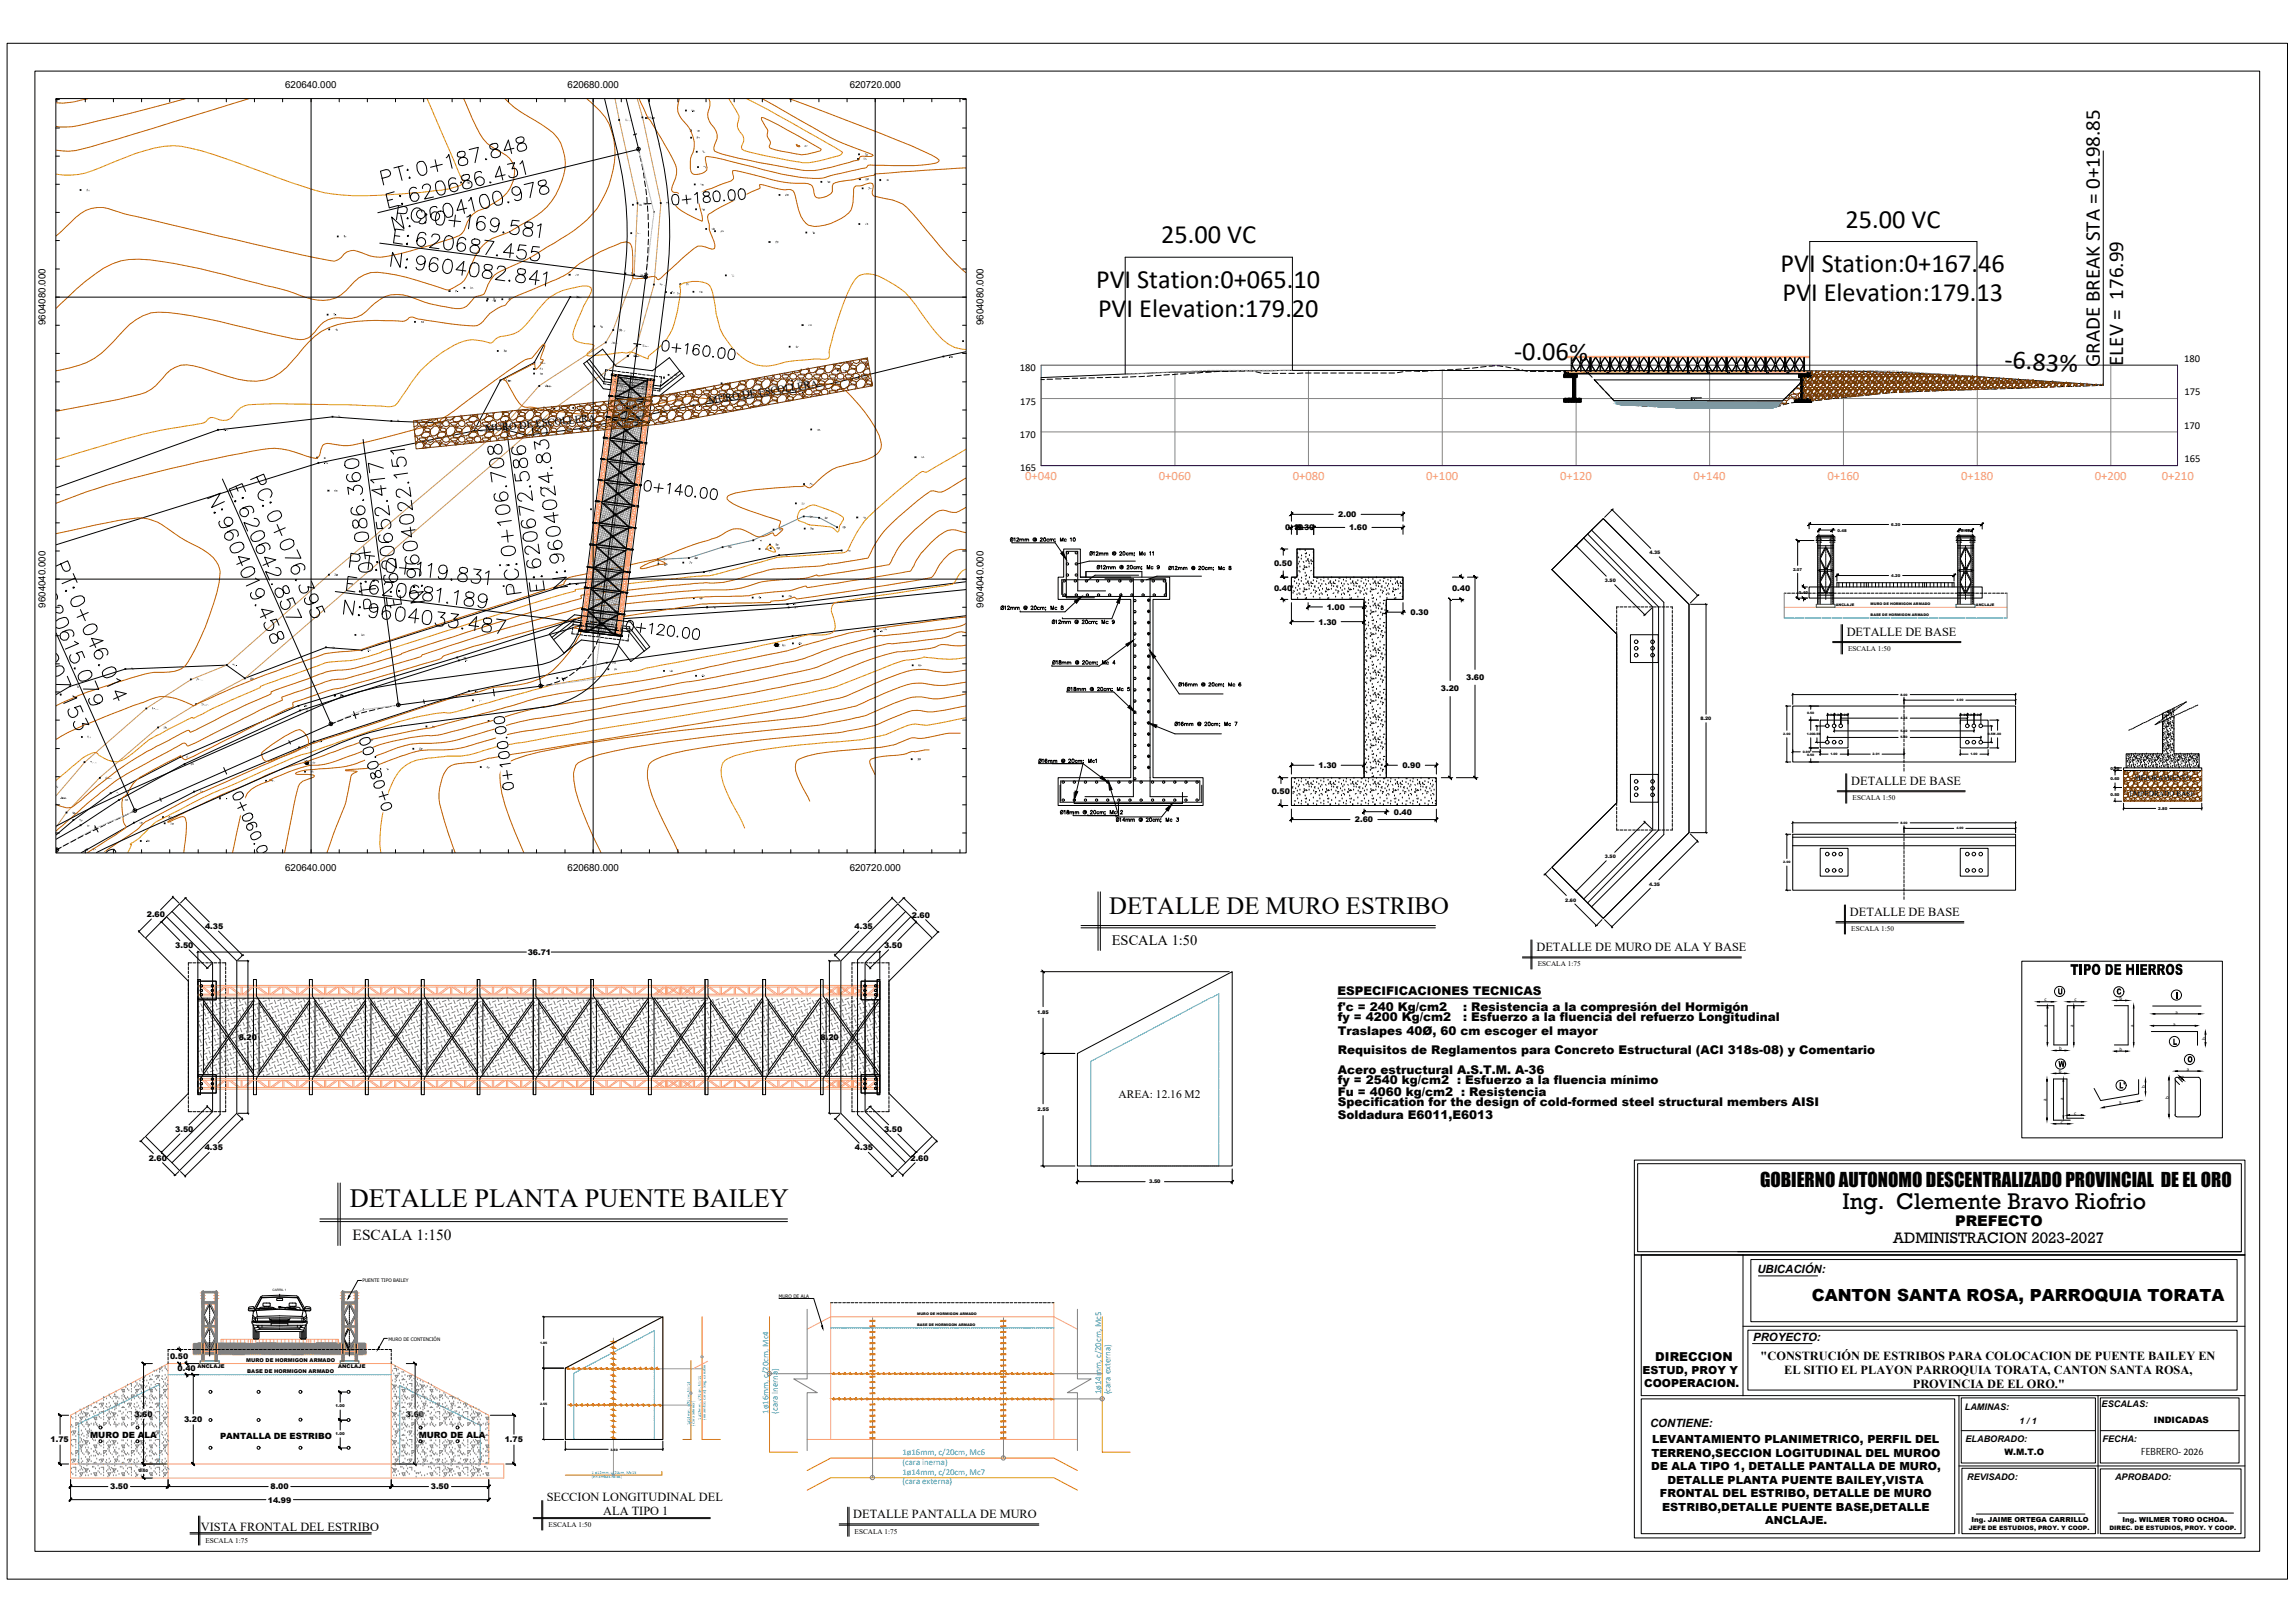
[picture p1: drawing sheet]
<svg xmlns="http://www.w3.org/2000/svg" width="297mm" height="210mm" viewBox="0 0 297 210" stroke-linecap="round" stroke-linejoin="round" font-family="sans-serif">
<defs><g id="words">
<g font-size="3.4">
<text x="238.7" y="29.5">25.00 VC</text>
<text x="150.2" y="31.5">25.00 VC</text>
<text x="230.4" y="35.2">PVI Station:0+167.46</text>
<text x="141.8" y="37.2">PVI Station:0+065.10</text>
<text x="142.1" y="41">PVI Elevation:179.20</text>
<text x="230.6" y="39">PVI Elevation:179.13</text>
<text x="195.9" y="46.6">-0.06%</text>
<text x="259.3" y="47.6" transform="rotate(4 259.3 47.6)">-6.83%</text>
<text x="45.2" y="156.1">DETALLE PLANTA PUENTE BAILEY</text>
</g>
<text font-size="3.2" x="143.5" y="118.3">DETALLE DE MURO ESTRIBO</text>
<text font-size="3" x="238.4" y="156.4">Ing. Clemente Bravo Riofrio</text>
<text font-size="2.8" x="267.9" y="126.2">TIPO DE HIERROS</text>
<g font-size="2.7">
<text x="271.6" y="47.5" transform="rotate(-90 271.6 47.5)">GRADE BREAK STA = 0+198.85</text>
<text x="274.7" y="47.3" transform="rotate(-90 274.7 47.3)">ELEV = 176.99</text>
</g>
<text font-size="2.5" x="227.7" y="153.6">GOBIERNO AUTONOMO DESCENTRALIZADO PROVINCIAL DE EL ORO</text>
<text font-size="2.2" x="234.4" y="168.4">CANTON SANTA ROSA, PARROQUIA TORATA</text>
<g font-size="2">
<text x="45.6" y="160.4">ESCALA 1:150</text>
<text x="244.9" y="160.8">ADMINISTRACION 2023-2027</text>
</g>
<g font-size="1.9">
<text x="143.8" y="122.3">ESCALA 1:50</text>
<text x="252.9" y="158.6">PREFECTO</text>
</g>
<g font-size="1.6" fill="#ff7f7f">
<text x="132.6" y="62.1">0+040</text>
<text x="149.9" y="62.1">0+060</text>
<text x="167.2" y="62.1">0+080</text>
<text x="184.5" y="62.1">0+100</text>
<text x="201.8" y="62.1">0+120</text>
<text x="219.1" y="62.1">0+140</text>
<text x="236.4" y="62.1">0+160</text>
<text x="253.7" y="62.1">0+180</text>
<text x="271" y="62.1">0+200</text>
<text x="279.7" y="62.1">0+210</text>
</g>
<g font-size="1.6">
<text x="238.9" y="82.3">DETALLE DE BASE</text>
<text x="239.5" y="101.6">DETALLE DE BASE</text>
<text x="239.3" y="118.5">DETALLE DE BASE</text>
<text x="198.8" y="123.1">DETALLE DE MURO DE ALA Y BASE</text>
<text x="173" y="128.7">ESPECIFICACIONES TECNICAS</text>
<text x="173.1" y="130.8">f'c = 240 Kg/cm2</text>
<text x="189.3" y="130.8">: Resistencia a la compresión del Hormigón</text>
<text x="266.2" y="128.7">U</text>
<text x="273.8" y="128.7">C</text>
<text x="281.5" y="129.2">I</text>
<text x="173.1" y="132.2">fy = 4200 Kg/cm2</text>
<text x="173.1" y="133.9">Traslapes 40Ø, 60 cm escoger el mayor</text>
<text x="173.1" y="136.5">Requisitos de Reglamentos para Concreto Estructural (ACI 318s-08) y Comentario</text>
<text x="189.3" y="132.2">: Esfuerzo a la fluencia del refuerzo Longitudinal</text>
<text x="281.1" y="135.2">L</text>
<text x="283" y="137.5">O</text>
<text x="173.1" y="139">Acero estructural A.S.T.M. A-36</text>
<text x="173.1" y="140.3">fy = 2540 kg/cm2 : Esfuerzo a la fluencia mínimo</text>
<text x="173.1" y="141.9">Fu = 4060 kg/cm2 : Resistencia</text>
<text x="173.1" y="143.2">Specification for the design of cold-formed steel structural members AISI</text>
<text x="266.3" y="138.1">W</text>
<text x="274.2" y="140.9">L'</text>
<text x="173.1" y="144.8">Soldadura E6011,E6013</text>
<text x="214.2" y="176.2">DIRECCION</text>
<text x="227.8" y="176">&quot;CONSTRUCIÓN DE ESTRIBOS PARA COLOCACION DE PUENTE BAILEY EN</text>
<text x="230.8" y="177.8">EL SITIO EL PLAYON PARROQUIA TORATA, CANTON SANTA ROSA,</text>
<text x="247.5" y="179.6">PROVINCIA DE EL ORO.&quot;</text>
<text x="70.7" y="194.2">SECCION LONGITUDINAL DEL</text>
<text x="78" y="196">ALA TIPO 1</text>
<text x="110.4" y="196.5">DETALLE PANTALLA DE MURO</text>
<text x="26" y="198.1">VISTA FRONTAL DEL ESTRIBO</text>
</g>
<g font-size="1.5">
<text x="144.7" y="142">AREA: 12.16 M2</text>
<text x="227.4" y="164.7">UBICACIÓN:</text>
<text x="226.8" y="173.5">PROYECTO:</text>
<text x="213.5" y="184.7">CONTIENE:</text>
</g>
<g font-size="1.4">
<text x="282.6" y="46.8">180</text>
<text x="131.9" y="48">180</text>
<text x="132" y="52.4">175</text>
<text x="282.6" y="51.2">175</text>
<text x="131.9" y="56.7">170</text>
<text x="282.6" y="55.5">170</text>
<text x="282.6" y="59.8">165</text>
<text x="132" y="61">165</text>
<text x="212.5" y="177.9">ESTUD, PROY Y</text>
<text x="212.7" y="179.5">COOPERACION.</text>
<text x="213.6" y="190.3">DE ALA TIPO 1, DETALLE PANTALLA DE MURO,</text>
<text x="213.6" y="188.5">TERRENO,SECCION LOGITUDINAL DEL MUROO</text>
<text x="213.7" y="186.8">LEVANTAMIENTO PLANIMETRICO, PERFIL DEL</text>
<text x="214.7" y="193.8">FRONTAL DEL ESTRIBO, DETALLE DE MURO</text>
<text x="215" y="195.5">ESTRIBO,DETALLE PUENTE BASE,DETALLE</text>
<text x="215.7" y="192">DETALLE PLANTA PUENTE BAILEY,VISTA</text>
<text x="228.4" y="197.2">ANCLAJE.</text>
</g>
<g font-size="1.3">
<text x="36.9" y="11.4">620640.000</text>
<text x="73.4" y="11.4">620680.000</text>
<text x="109.9" y="11.4">620720.000</text>
<text x="5.9" y="42.1" transform="rotate(-90 5.9 42.1)">9604080.000</text>
<text x="127.2" y="42.1" transform="rotate(-90 127.2 42.1)">9604080.000</text>
<text x="91.8" y="52.3" transform="rotate(-9 91.8 52.3)">MURO DE ESCOLLERA</text>
<text x="62.9" y="55.9" transform="rotate(-6 62.9 55.9)">MURO DE ESCOLLERA</text>
<text x="5.9" y="78.6" transform="rotate(-90 5.9 78.6)">9604040.000</text>
<text x="127.2" y="78.6" transform="rotate(-90 127.2 78.6)">9604040.000</text>
<text x="36.9" y="112.7">620640.000</text>
<text x="73.4" y="112.7">620680.000</text>
<text x="109.9" y="112.7">620720.000</text>
<text x="277" y="188.4">FEBRERO- 2026</text>
</g>
<g font-size="1.2">
<text x="254.2" y="182.5">LAMINAS:</text>
<text x="271.9" y="182.1">ESCALAS:</text>
<text x="254.3" y="186.6">ELABORADO:</text>
<text x="254.5" y="191.5">REVISADO:</text>
<text x="272" y="186.6">FECHA:</text>
<text x="273.6" y="191.5">APROBADO:</text>
</g>
<g font-size="1.1" fill="#00bfff">
<text x="99.4" y="183" transform="rotate(-90 99.4 183)">1ø16mm, c/20cm, Mc4</text>
<text x="100.6" y="182.9" transform="rotate(-90 100.6 182.9)">(cara inerna)</text>
<text x="142.5" y="180.4" transform="rotate(-90 142.5 180.4)">1ø14mm, c/20cm, Mc5</text>
<text x="143.7" y="180.4" transform="rotate(-90 143.7 180.4)">(cara externa)</text>
<text x="116.7" y="188.4">1ø16mm, c/20cm, Mc6</text>
<text x="116.7" y="189.5">(cara inerna)</text>
<text x="116.7" y="190.9">1ø14mm, c/20cm, Mc7</text>
<text x="116.7" y="192.1">(cara externa)</text>
</g>
<g font-size="1.1">
<text x="261.3" y="184.2">1 / 1</text>
<text x="278.7" y="184.2">INDICADAS</text>
<text x="11.7" y="186">MURO DE ALA</text>
<text x="28.5" y="186.2">PANTALLA DE ESTRIBO</text>
<text x="54.2" y="186">MURO DE ALA</text>
<text x="259.3" y="188.4">W.M.T.O</text>
</g>
<g font-size="1">
<text x="166.3" y="68.6">0.10</text>
<text x="167.7" y="68.6">0.30</text>
<text x="173.1" y="66.9">2.00</text>
<text x="174.5" y="68.6">1.60</text>
<text x="164.8" y="76.5">0.40</text>
<text x="164.8" y="73.3">0.50</text>
<text x="187.9" y="76.5">0.40</text>
<text x="170.6" y="80.8">1.30</text>
<text x="171.6" y="78.9">1.00</text>
<text x="182.5" y="79.6">0.30</text>
<text x="186.4" y="89.5">3.20</text>
<text x="189.7" y="88">3.60</text>
<text x="170.6" y="99.4">1.30</text>
<text x="181.4" y="99.4">0.90</text>
<text x="164.5" y="102.8">0.50</text>
<text x="175.3" y="106.4">2.60</text>
<text x="180.3" y="105.4">0.40</text>
<text x="19" y="118.7">2.60</text>
<text x="118" y="118.8">2.60</text>
<text x="22.7" y="122.7">3.50</text>
<text x="26.5" y="120.3">4.35</text>
<text x="68.3" y="123.6">36.71</text>
<text x="110.6" y="120.3">4.35</text>
<text x="114.4" y="122.7">3.50</text>
<text x="30.9" y="134.6">8.20</text>
<text x="106.2" y="134.6">8.20</text>
<text x="22.7" y="146.5">3.50</text>
<text x="26.5" y="148.9">4.35</text>
<text x="110.6" y="148.9">4.35</text>
<text x="114.4" y="146.5">3.50</text>
<text x="19.2" y="150.3">2.60</text>
<text x="117.8" y="150.3">2.60</text>
<text x="22" y="175.9">0.50</text>
<text x="23" y="177.5">0.40</text>
<text x="17.4" y="183.3">3.60</text>
<text x="23.8" y="184">3.20</text>
<text x="52.5" y="183.3">3.60</text>
<text x="6.5" y="186.7">1.75</text>
<text x="65.3" y="186.7">1.75</text>
<text x="14.3" y="192.7">3.50</text>
<text x="34.7" y="194.5">14.99</text>
<text x="35" y="192.7">8.00</text>
<text x="55.7" y="192.7">3.50</text>
</g>
<g font-size=".9">
<text x="239.1" y="84.3">ESCALA 1:50</text>
<text x="276.1" y="101">MEJORAMIENTO</text>
<text x="239.7" y="103.6">ESCALA 1:50</text>
<text x="275.5" y="103.1">EMPEDRADO BASE</text>
<text x="199" y="125.1">ESCALA 1:75</text>
<text x="239.5" y="120.5">ESCALA 1:50</text>
<text x="71" y="197.6">ESCALA 1:50</text>
<text x="255" y="196.9">Ing. JAIME ORTEGA CARRILLO</text>
<text x="274.6" y="196.9">Ing. WILMER TORO OCHOA.</text>
<text x="26.6" y="199.6">ESCALA 1:75</text>
<text x="110.6" y="198.5">ESCALA 1:75</text>
</g>
<g font-size=".8">
<text x="254.7" y="198">JEFE DE ESTUDIOS, PROY. Y COOP.</text>
<text x="272.9" y="198">DIREC. DE ESTUDIOS, PROY. Y COOP.</text>
</g>
<g font-size=".7">
<text x="264.5" y="129.6">c</text>
<text x="268.4" y="129.6">c</text>
<text x="274.2" y="129.4">b</text>
<text x="281.5" y="131.2">a</text>
<text x="264.9" y="132.9" transform="rotate(-90 264.9 132.9)">a</text>
<text x="266.4" y="135.9">b</text>
<text x="268.3" y="132.9" transform="rotate(-90 268.3 132.9)">a</text>
<text x="274.2" y="136">b</text>
<text x="276" y="132.9" transform="rotate(-90 276 132.9)">a</text>
<text x="281.2" y="132.7">a</text>
<text x="285.3" y="134.6" transform="rotate(-90 285.3 134.6)">b</text>
<text x="264.8" y="142.4" transform="rotate(-90 264.8 142.4)">a</text>
<text x="266.3" y="138.9">b</text>
<text x="266.9" y="142.3" transform="rotate(-90 266.9 142.3)">a</text>
<text x="274.2" y="142.9" transform="rotate(-16 274.2 142.9)">a</text>
<text x="277.5" y="140.8" transform="rotate(-90 277.5 140.8)">b</text>
<text x="280.6" y="142.2" transform="rotate(-90 280.6 142.2)">b</text>
<text x="282.1" y="139.4" transform="rotate(45 282.1 139.4)">c</text>
<text x="282.9" y="138.6">a</text>
<text x="266.6" y="145.4">c</text>
<text x="268.3" y="144.3">c</text>
<text x="25.6" y="177.1">ANCLAJE</text>
<text x="31.9" y="176.2">MURO DE HORMIGON ARMADO</text>
<text x="32" y="177.6">BASE DE HORMIGON ARMADO</text>
<text x="43.8" y="177.1">ANCLAJE</text>
</g>
<g font-size=".6">
<text x="213.4" y="71.7">4.35</text>
<text x="207.6" y="75.3">3.50</text>
<text x="220" y="93.2">8.20</text>
<text x="207.6" y="111.1">3.50</text>
<text x="202.5" y="116.7">2.60</text>
<text x="213.3" y="114.6">4.35</text>
<text x="134.2" y="131.2">1.85</text>
<text x="134.2" y="143.8">2.55</text>
<text x="148.7" y="153.1">3.50</text>
<text x="46.9" y="165.9">PUENTE TIPO BAILEY</text>
<text x="100.7" y="168">MURO DE ALA</text>
<text x="50.3" y="173.6">MURO DE CONTENCIÓN</text>
</g>
<g font-size=".6" fill="#00bfff">
<text x="89.3" y="184.5" transform="rotate(-90 89.3 184.5)">1ø14mm, c/20cm, Mc14</text>
<text x="89.9" y="184.5" transform="rotate(-90 89.9 184.5)">(Cara interior)</text>
<text x="90.7" y="183.7" transform="rotate(-90 90.7 183.7)">1ø12mm, c/20cm, Mc15</text>
<text x="91.3" y="183.7" transform="rotate(-90 91.3 183.7)">(en ambas caras) long. variable</text>
<text x="76.6" y="190.8">1 ø12mm, c/20cm, Mc13</text>
<text x="76.6" y="191.3">(en ambas caras)</text>
</g>
<g font-size=".5">
<text x="237.7" y="68.8">0.48</text>
<text x="244.7" y="68">6.20</text>
<text x="253.7" y="68.8">0.48</text>
<text x="232" y="73.9">2.07</text>
<text x="232.7" y="76.9">0.40</text>
<text x="244.7" y="74.6">4.20</text>
<text x="237.5" y="78.4">ANCLAJE</text>
<text x="242" y="78.3">MURO DE HORMIGON ARMADO</text>
<text x="242" y="79.8">BASE DE HORMIGON ARMADO</text>
<text x="255.6" y="78.4">ANCLAJE</text>
<text x="273" y="99.7">0.10</text>
<text x="273" y="101">0.60</text>
<text x="273" y="103">0.50</text>
<text x="279.2" y="104.8">2.80</text>
<text x="118.6" y="170.2">MURO DE HORMIGON ARMADO</text>
<text x="118.6" y="171.6">BASE DE HORMIGON ARMADO</text>
<text x="43.4" y="182.1">1.00</text>
<text x="43.4" y="185.7">1.00</text>
<text x="18" y="190.4">0.50</text>
</g>
<g font-size=".4">
<text x="230.7" y="95.1">2.00</text>
<text x="233.8" y="95.1">1.000.59</text>
<text x="233.8" y="92.4">0.50</text>
<text x="236.4" y="92.6">0.240.240.26</text>
<text x="245.9" y="90">8.00</text>
<text x="245.9" y="93.1">4.54</text>
<text x="245.9" y="94.7">5.02</text>
<text x="245.9" y="95.6">5.50</text>
<text x="253.1" y="90.7">4.00</text>
<text x="253.6" y="92.6">0.260.240.24</text>
<text x="257.2" y="95.1">0.591.00</text>
<text x="233.2" y="97.4">0.99</text>
<text x="233.8" y="97.8">0.50</text>
<text x="236.8" y="97.8">1.00</text>
<text x="242.3" y="97.7">2.01</text>
<text x="254.9" y="97.8">1.00</text>
<text x="245.9" y="106.7">8.00</text>
<text x="253.1" y="107.3">4.00</text>
<text x="230.7" y="111.7">2.00</text>
<text x="35.2" y="167">CARRIL 1</text>
<text x="69.9" y="173.9">1.85</text>
<text x="69.9" y="181.8">2.55</text>
<text x="79" y="187.7">3.50</text>
</g>
<text font-size=".3" x="79.1" y="65.4">36.7145</text>
</g></defs>
<!-- layer: 0 -->
<g fill="none" stroke="#000" stroke-width=".13">
<path d="M.9 5.6h295v198.8h-295zM4.5 9.2h287.8v191.6h-287.8zM7.2 12.8h117.8v97.6h-117.8zM7.2 16.6h.5M7.2 12.9h.5M7.4 12.8v.4M11 12.8v.4M14.7 12.8v.4M18.3 12.8v.4M22 12.8v.4M25.6 12.8v.4M29.3 12.8v.4"/>
<path d="M32.9 12.8v.4M36.6 12.8v.4M40.2 12.8v97.6M43.9 12.8v.4M47.5 12.8v.4M51.2 12.8v.4M54.8 12.8v.4M58.5 12.8v.4M62.1 12.8v.4M65.8 12.8v.4M69.4 12.8v.4M73.1 12.8v.4"/>
<path d="M76.7 12.8v97.6M80.4 12.8v.4M84 12.8v.4M87.7 12.8v.4M91.3 12.8v.4M95 12.8v.4M98.6 12.8v.4M102.3 12.8v.4M105.9 12.8v.4M109.6 12.8v.4M113.2 12.8v97.6M116.9 12.8v.4"/>
<path d="M120.6 12.8v.4M124.2 12.8v.4M124.5 16.6h.5M124.5 12.9h.5M7.2 38.5h117.8M7.2 34.8h.5M7.2 31.1h.5M7.2 27.5h.5M7.2 23.8h.5M7.2 20.2h.5M73.8 38.4l-4.7 8.5-4.3 2.3-3.5 6.6M124.5 34.8h.5"/>
<path d="M124.5 31.1h.5M124.5 27.5h.5M124.5 23.8h.5M124.5 20.2h.5M7.2 49.4h.5M7.2 56.7h.5M7.2 53.1h.5M7.2 45.7h.5M7.2 42.1h.5M57.2 54.8l-6.6-.3-7.6-.6-14.8 1.7-20.9 7.5M75.9 46.8l2.1 2.6 7.5 .9 2.7-2M75.9 46.8l-.4 .2 2.5 3.3 7.3 .9 3.2-2.5-.3-.4"/>
<path d="M76.2 46.5l-.3 .3M76.2 46.5l1.8-1.3 1.7 2.2 4.7 .6 2.2-1.7 1.4 1.7M76.2 46.5l2 2.5 7.3 1M77.7 59.3l5.6 .7v.2l-.8-.2-.2 .2-3.6-.5-.2-.2h-.8zM77.7 59.3l5.6 .7M78 56.6l5.7 .7M78 56.6l5.7 .7v.2l-.8-.2-.2 .2-3.7-.5-.1-.2-.9-.1zM78.1 49.4v.3M78.1 49.7h.3M78.2 48.9v.3M78.3 48.3l-.1 .4M78.4 53.9l5.6 .7"/>
<path d="M78.4 53.9l5.6 .7v.1l-.8-.1-.2 .1-3.6-.4-.2-.2-.8-.1zM78.6 49.8h.4M78.6 47.9h-.3v.2M78.7 59.7l3.1 2.9M78.8 51.2l5.6 .7v.1l-.8-.1-.3 .1-3.6-.5-.2-.1-.8-.1zM78.8 51.2l5.6 .7M78.8 59.7l3.2 2.9M78.9 47.9l.3 .1M79 57l3.2 2.9M79.1 48.4l5.6 .7M79.1 48.4l5.6 .7v.1h-.8l-.2 .1-3.6-.5-.2-.1-.8-.1zM79.1 49.8h.4"/>
<path d="M79.2 57l3.1 2.9M79.2 48.4l.9 .1-.1 1-.9-.2zM79.4 54.3l3.1 2.9M79.4 48h.3M79.5 54.3l3.2 2.9M79.7 49.9h.3M79.7 51.5l3.2 3M79.9 51.6l3.1 2.9M79.9 48.1h.3M80 48.5l3.8 .5-4.2 33.3-3.8-.5zM80.1 48.8l3.1 2.9M80.2 48.8l3.2 2.9"/>
<path d="M80.2 49.9l.4 .1M80.5 48.1l.3 .1M80.6 58.4l-1.9 1.1M80.7 58.4h.1M80.7 58.5l-1.8 1M80.8 50l.3 .1M80.9 55.7l-1.8 1M81 48.2h.4M81 55.7h.1M81 55.8l-1.8 .9M81.3 50.1h.3M81.3 53l-1.9 1"/>
<path d="M81.4 53.1l-1.8 .9M81.4 53h.1M81.4 48.7l.5 .1M81.5 48.3h.4M81.6 48.9l-2.1 16.3M81.6 50.3l-1.9 1M81.7 50.3l-1.8 1M81.7 50.3h.1M81.8 50.1l.4 .1M82.1 48.3l.3 .1M82.4 50.2l.3 .1M82.5 57.4l-1.8 1"/>
<path d="M82.6 48.4h.4M82.7 57.5l-1.9 1M82.8 54.7l-1.8 1M82.9 50.3h.4M83 54.7l-1.9 1M83.1 48.5h.4M83.2 52l-1.8 .9M83.3 52l-1.9 1M83.4 50.3l.4 .1M83.5 49.2l-1.8 1M83.7 49.3l-1.9 1M83.7 48.5l.3 .1"/>
<path d="M83.7 49l1 .1-.2 .9-.9-.1zM84 50.4l.3 .1M84.2 48.6l.4 .1M84.5 50.5h.4M84.7 48.7h.4M85.3 48.7l.3 .1-.1 .3M85.4 50.3v.3h-.4M85.5 49.8l-.1 .3M85.5 49.2v.4M86.5 49.2l-1 .8M88 48l-2.5 2M88 48l.2 .3"/>
<path d="M124.5 49.4h.5M124.5 56.7h.5M124.5 53.1h.5M124.5 45.7h.5M124.5 42.1h.5M125 45.5l-2.9 .6-19.1 4.6-13.3 1.8-14.7 3-6.9 .8-3.2-.8-3.6 .3-20.1 4.1-33.9 10.6M202.3 48.7h.1M202.3 51.8h.1M202.3 51.7h.1M202.3 51.9h.1M202.3 48.6h.1M202.3 52h.1"/>
<path d="M202.3 48.5h.1M202.3 51.6h.1M202.4 48.4h.1M202.4 48.7h.1M202.4 51.8h.1M202.4 48.1h.1M202.4 48.5h.1M202.4 48.8h.1M202.4 52h.1M202.4 48.6h.1M202.4 51.7h.1M202.4 51.9h.1"/>
<path d="M202.4 48.1h.2v.4h1.4v.4h-.2v2.7h.7v.4h-2.2v-.4h1.1v-2.7h-1.1zM202.4 48.3h.1M202.4 48.2h.1M202.5 48.6h.1M202.5 51.7h.1M202.5 48.3h.1M202.5 48.2h.1M202.5 52h.1M202.5 48.5h.1M202.5 48.1h.1M202.5 48.8h.1M202.5 48.7h.1"/>
<path d="M202.5 51.8h.1M202.5 48.4h.1M202.5 51.9h.1M202.5 51.8v.1M202.6 51.7h.1M202.6 48.6h.1M202.6 48.2v.1M202.6 52h.1M202.6 48.2h.1M202.6 48.4h.1M202.6 48.7h.1M202.6 51.8h.1"/>
<path d="M202.6 48.3h.1M202.6 48.1h.1M202.6 48.5h.1M202.6 48.8h.1M202.6 51.9h.1M202.6 51.6h.1M202.7 51.8h.1M202.7 48.7h.1M202.7 51.7h.1M202.7 51.9h.1M202.7 48.6h.1M202.7 52h.1"/>
<path d="M202.7 48.5h.1M202.7 51.6h.1M202.7 48.1h.2v.2h-.2zM202.7 48.8h.1M202.8 48.7h.1M202.8 51.8h.1M202.8 48.8h.1M202.8 52h.1M202.8 51.7h.1M202.8 51.9h.1M202.8 48.6h.1M202.8 48.5h.1"/>
<path d="M202.8 51.8v.1M202.9 52h.1M202.9 48.7h.1M202.9 51.8h.1M202.9 48.6h.1M202.9 51.7h.1M202.9 48.8h.1M202.9 48.5h.1M202.9 51.9h.1M202.9 51.6h.1M203 48.6h.1M203 51.7h.1"/>
<path d="M203 48.7h.1M203 51.8h.1M203 48.8h.1M203 52h.1M203 51.9h.1M203.1 51.8h.1M203.1 48.7h.1M203.1 48.5h.1M203.1 51.6h.1M203.1 52h.1M203.1 48.6h.1M203.1 51.7h.1"/>
<path d="M203.1 48.8h.1M203.1 51.9h.1M203.2 48.7h.1M203.2 51.7h.1M203.2 48.6h.1M203.2 51.9h.1M203.2 51.8h.1M203.2 48.8h.1M203.2 52h.1M203.2 48.5h.1M203.2 51.8v.1M203.3 52h.1"/>
<path d="M203.3 48.6h.1M203.3 48.7h.1M203.3 51.7h.1M203.3 48.5h.1M203.3 51.6h.1M203.3 51.8h.1M203.3 51.9h.1M203.4 51.8h.1M203.4 48.7h.1M203.4 51.7h.1M203.4 51.9h.1M203.4 48.8h.1"/>
<path d="M203.4 52h.1M203.4 48.6h.1M203.4 48.5h.1M203.4 51.6h.1M203.4 49.1h.1M203.4 49.4h.1M203.4 49.8h.1M203.4 50.1h.1M203.4 50.4h.1M203.4 50.8h.1M203.4 51.2h.1M203.4 51.5h.1"/>
<path d="M203.4 49.2h.1M203.4 49.5h.1M203.4 49.9h.1M203.4 50.2h.1M203.4 50.6h.1M203.4 50.9h.1M203.4 51.3h.1M203.4 49h.1M203.4 49.3h.1M203.4 49.7h.1M203.4 50.7h.1M203.4 51.1h.1"/>
<path d="M203.4 51.4h.1M203.4 48.9h.1M203.4 49.6h.1M203.4 50.3h.1M203.4 51h.1M203.4 50.5h.1M203.5 48.8h.1M203.5 49.1h.1M203.5 49.5h.1M203.5 49.8h.1M203.5 50.2h.1M203.5 50.5h.1"/>
<path d="M203.5 50.9h.1M203.5 51.2h.1M203.5 51.5h.1M203.5 51.9h.1M203.5 48.7h.1M203.5 49h.1M203.5 49.4h.1M203.5 50.1h.1M203.5 50.4h.1M203.5 50.8h.1M203.5 51.1h.1M203.5 51.4h.1"/>
<path d="M203.5 51.8h.1M203.5 48.6h.1M203.5 49.3h.1M203.5 49.7h.1M203.5 50h.1M203.5 50.3h.1M203.5 50.7h.1M203.5 51h.1M203.5 51.7h.1M203.5 48.9h.1M203.5 49.2h.1M203.5 49.6h.1"/>
<path d="M203.5 50.6h.1M203.5 52h.1M203.5 48.5h.1M203.5 49.9h.1M203.5 51.3h.1M203.5 49.1h-.1M203.5 51.4l.1 .1M203.5 51.1l.1 .1M203.5 49.6v.1M203.5 51v.1M203.6 48.8h.1M203.6 49.5h.1"/>
<path d="M203.6 49.9h.1M203.6 50.2h.1M203.6 50.6h.1M203.6 50.9h.1M203.6 51.6h.1M203.6 52h.1M203.6 48.7h.1M203.6 49h.1M203.6 49.4h.1M203.6 50.1h.1M203.6 50.4h.1M203.6 50.8h.1"/>
<path d="M203.6 51.1h.1M203.6 51.8h.1M203.6 49.8h.1M203.6 51.2h.1M203.6 51.5h.1M203.6 49.1h.1M203.6 50.5h.1M203.6 51.9h.1M203.6 48.6h.1M203.6 49.3h.1M203.6 49.6h.1M203.6 50h.1"/>
<path d="M203.6 50.3h.1M203.6 50.7h.1M203.6 51h.1M203.6 51.4h.1M203.6 51.7h.1M203.6 49.2h.1M203.6 51.3h.1M203.6 48.5h.1M203.6 48.9h.1M203.6 51.8l-.1 .1M203.6 50.1h-.1M203.6 49.7v.1"/>
<path d="M203.6 51.2v.1M203.6 51.4v.1M203.6 49.7h.1M203.6 49.6v.1M203.6 51.3v.1M203.7 51.9h.1M203.7 51.5h.1M203.7 50.5h.1M203.7 50.1h.1M203.7 49.8h.1M203.7 49.5h.1M203.7 48.7h.1"/>
<path d="M203.7 48.6h.1M203.7 49h.1M203.7 49.3h.1M203.7 49.6h.1M203.7 50h.1M203.7 50.3h.1M203.7 50.7h.1M203.7 51h.1M203.7 51.4h.1M203.7 51.7h.1M203.7 49.7h.1M203.7 50.4h.1"/>
<path d="M203.7 51.1h.1M203.7 51.8h.1M203.7 49.6v.1M203.7 49.1h.1M203.7 50.8v.1M203.7 51.2h.1M203.7 49.4h.1M203.7 50.8h.1M203.7 48.8h.1M203.7 49.2h.1M203.7 50.2h.1M203.7 50.6h.1"/>
<path d="M203.7 50.9h.1M203.7 51.6h.1M203.7 52h.1M203.7 48.9h.1M203.7 51.3h.1M203.7 49.3v.1M203.7 48.5h.1M203.7 49.9h.1M203.8 51.9h.1M203.8 48.7h.1M203.8 51.8h.1M203.8 48.8h.1"/>
<path d="M203.8 52h.1M203.8 51.7h.1M203.8 48.6h.1M203.8 49h.1M203.8 49.3h.1M203.8 49.6h.1M203.8 50h.1M203.8 50.3h.1M203.8 50.7h.1M203.8 51h.1M203.8 51.4h.1M203.8 49.1h.1"/>
<path d="M203.8 49.5h.1M203.8 49.8h.1M203.8 50.2h.1M203.8 50.5h.1M203.8 50.9h.1M203.8 51.2h.1M203.8 51.6h.1M203.8 49.4h.1M203.8 49.7h.1M203.8 50.1h.1M203.8 50.4h.1M203.8 50.8h.1"/>
<path d="M203.8 51.1h.1M203.9 48.7h.1M203.9 51.7h.1M203.9 48.6h.1M203.9 51.9h.1M203.9 52h.1M203.9 48.5h.1M203.9 48.8h.1M203.9 51.8h.1M203.9 51.8v.1M203.9 51.6h.1M204 51.9h.1"/>
<path d="M204 48.7h.1M204 48.6h.1M204 51.7h.1M204 51.8h.1M204 48.8h.1M204 52h.1M204.1 51.8h.1M204.1 51.9h.1M204.1 51.7h.1M204.1 52h.1M204.1 51.6h.1M204.2 51.7h.1"/>
<path d="M204.2 51.9h.1M204.2 51.8h.1M204.2 52h.1M204.2 51.8v.1M204.3 51.7h.1M204.3 52h.1M204.3 51.8h.1M204.3 51.9h.1M204.3 51.6h.1M204.4 51.8h.1M204.4 52h.1M204.4 51.7h.1"/>
<path d="M204.4 51.9h.1M204.4 51.6h.1M204.5 51.8h.1M204.5 52h.1M204.5 51.7h.1M204.5 51.9h.1M205.3 48.1h.2v.2h-.2zM206.3 49.2h26.6v.3l-2.3 2.4-21.8-.1zM207.9 48.1h.2v.2h-.2zM210.5 48.1h.2v.2h-.2zM213.1 48.1h.2v.2h-.2zM215.7 48.1h.2v.2h-.2z"/>
<path d="M218.3 48.1h.3v.2h-.3zM220.9 48.1h.2v.2h-.2zM223.5 48.1h.3v.2h-.3zM225.9 48.1h.3v.2h-.3zM228.5 48.1h.3v.2h-.3zM231.2 48.1h.2v.2h-.2zM232.2 51.9h.1M232.2 51.8h.1M232.2 51.7h.1M232.2 52h.1M232.3 51.7h.1M232.3 52h.1"/>
<path d="M232.3 51.8h.1M232.3 51.8v.1M232.3 51.9h.1M232.4 51.7h.1M232.4 51.9h.1M232.4 51.8h.1M232.4 52h.1M232.4 52.1h.1M232.5 51.9h.1M232.5 51.8h.1M232.5 51.7h.1M232.5 52h.1"/>
<path d="M232.6 51.8h.1M232.6 52h.1M232.6 51.9h.1M232.6 51.7h.1M232.6 51.8v.1M232.7 48.6h.1M232.7 48.5h1.3v-.4h.3l.1 .8h-1.1v2.7h1.1v.5h-2.3v-.5h.8v-2.7h-.2zM232.7 51.7h.1M232.7 48.7h.1M232.7 51.8h.1M232.7 48.8h.1M232.7 52h.1"/>
<path d="M232.7 51.9h.1M232.7 48.7v.1M232.7 48.5h.1M232.8 51.7h-.1M232.8 52h.1M232.8 52.1h.1M232.8 51.7h.1M232.8 48.6h.1M232.8 48.7h.1M232.8 51.8h.1M232.8 48.9h.1M232.8 51.9h.1"/>
<path d="M232.8 48.8h.1M232.8 48.8v.1M232.8 48.6v.1M232.9 48.6h.1M232.9 51.7h.1M232.9 52h.1M232.9 48.5h.1M232.9 48.9h.1M232.9 48.7h.1M232.9 51.8h.1M232.9 51.9h.1M232.9 48.8h.1"/>
<path d="M232.9 48.7v.1M232.9 49.2h.1M232.9 49.6h.1M232.9 49.9h.1M232.9 50.3h.1M232.9 50.6h.1M232.9 50.9h.1M232.9 51.3h.1M232.9 49h.1M232.9 49.3h.1M232.9 49.7h.1M232.9 50h.1"/>
<path d="M232.9 50.7h.1M232.9 51h.1M232.9 51.4h.1M232.9 49.1h.1M232.9 49.5h.1M232.9 49.8h.1M232.9 50.2h.1M232.9 50.5h.1M232.9 51.2h.1M232.9 51.6h.1M232.9 49.4h.1M232.9 50.1h.1"/>
<path d="M232.9 50.4h.1M232.9 50.8h.1M232.9 51.1h.1M233 51.8h.1M233 51.5h.1M233 51.2h.1M233 50.8h.1M233 50.5h.1M233 49.8h.1M233 49.4h.1M233 49.1h.1M233 48.7h.1"/>
<path d="M233 49h.1M233 49.3h.1M233 49.7h.1M233 50.1h.1M233 50.4h.1M233 50.7h.1M233 51.1h.1M233 51.4h.1M233 48.8h.1M233 49.5h.1M233 50.9h.1M233 51.9h.1"/>
<path d="M233 48.6h.1M233 49.6h.1M233 50h.1M233 50.3h.1M233 51h.1M233 51.7h.1M233 52h.1M233 51.8v.1M233 49.2h.1M233 49.9h.1M233 50.2h.1M233 50.6h.1"/>
<path d="M233 51.6h.1M233 48.9h.1M233 50.7v.1M233.1 51.9h.1M233.1 51.5h.1M233.1 51.2h.1M233.1 50.9h.1M233.1 50.1h.1M233.1 49.8h.1M233.1 49.5h.1M233.1 49.1h.1M233.1 48.7h.1"/>
<path d="M233.1 49h.1M233.1 49.3h.1M233.1 49.7h.1M233.1 50.4h.1M233.1 50.7h.1M233.1 51.1h.1M233.1 51.4h.1M233.1 51.8h.1M233.1 48.5h.1M233.1 48.9h.1M233.1 49.2h.1M233.1 49.6h.1"/>
<path d="M233.1 49.9h.1M233.1 50.3h.1M233.1 50.6h.1M233.1 51.3h.1M233.1 51.7h.1M233.1 52h.1M233.1 49.4h.1M233.1 50.8h.1M233.1 48.6h.1M233.1 50h.1M233.1 51h.1M233.1 49.3h-.1"/>
<path d="M233.1 49.6l-.1 .1M233.1 51.4h-.1M233.1 48.7v.1M233.1 50.5h.1M233.1 52.1h.1M233.1 50.2h.1M233.1 51.6h.1M233.1 48.9v.1M233.1 49.2v.1M233.1 51.7h-.1M233.1 51v.1M233.1 49.6v.1"/>
<path d="M233.2 49.2h.1M233.2 49.5h.1M233.2 49.9h.1M233.2 50.2h.1M233.2 50.6h.1M233.2 51.3h.1M233.2 51.6h.1M233.2 52h.1M233.2 51.9h.1M233.2 51.2h.1M233.2 50.8h.1M233.2 50.5h.1"/>
<path d="M233.2 50.1h.1M233.2 49.1h.1M233.2 48.7h.1M233.2 51.8h.1M233.2 51.5h.1M233.2 50.4h.1M233.2 49.8h.1M233.2 49.4h.1M233.2 49h.1M233.2 51.1h.1M233.2 51.4h.1M233.2 48.8h.1"/>
<path d="M233.2 50.9h.1M233.2 48.6h.1M233.2 48.9h.1M233.2 49.6h.1M233.2 50.3h.1M233.2 51h.1M233.2 51.7h.1M233.2 49.3h.1M233.2 49.7h.1M233.2 50h.1M233.2 48.8v.1M233.2 49v.1"/>
<path d="M233.2 49.4v.1M233.2 51.1v.1M233.2 49l-.1 .1M233.2 51.1l-.1 .1M233.2 51v.1M233.2 50.7h.1M233.2 48.6v.1M233.2 48.5h.1M233.2 48.7v.1M233.3 48.7h.1M233.3 49.1h.1M233.3 49.4h.1"/>
<path d="M233.3 49.8h.1M233.3 50.1h.1M233.3 50.5h.1M233.3 50.8h.1M233.3 51.2h.1M233.3 51.5h.1M233.3 51.8h.1M233.3 48.9h.1M233.3 49.2h.1M233.3 49.5h.1M233.3 49.9h.1M233.3 50.2h.1"/>
<path d="M233.3 50.6h.1M233.3 50.9h.1M233.3 51.3h.1M233.3 51.6h.1M233.3 52h.1M233.3 48.6h.1M233.3 51.7h.1M233.3 48.8h.1M233.3 51.9h.1M233.3 48.5h.1M233.3 51.8v.1M233.4 48.6h.1"/>
<path d="M233.4 51.7h.1M233.4 48.7h.1M233.4 51.8h.1M233.4 48.8h.1M233.4 52h.1M233.4 51.9h.1M233.4 48.5h.1M233.4 48.7v.1M233.5 51.8h.1M233.5 48.7h.1M233.5 52.1h.1M233.5 48.6h.1"/>
<path d="M233.5 52h.1M233.5 51.7h.1M233.5 48.8h.1M233.5 51.9h.1M233.5 48.9h.1M233.5 48.8v.1M233.5 48.5h.1M233.5 48.6v.1M233.6 51.9h.1M233.6 48.8h.1M233.6 48.7h.1M233.6 51.8h.1"/>
<path d="M233.6 48.6h.1M233.6 51.7h.1M233.6 52h.1M233.6 48.7v.1M233.6 48.9h.1M233.7 51.8h.1M233.7 48.7h.1M233.7 48.5h.1M233.7 51.7h.1M233.7 52h.1M233.7 48.8h.1M233.7 51.9h.1"/>
<path d="M233.7 48.6h.1M233.7 51.8v.1M233.8 51.9h.1M233.8 48.6h.1M233.8 51.7h.1M233.8 48.7h.1M233.8 51.8h.1M233.8 48.7v.1M233.8 52.1h.1M233.8 52h.1M233.8 48.5h.1M233.8 48.1h.2v.2h-.2z"/>
<path d="M233.8 48.8h.1M233.8 48.9h.1M233.8 48.8v.1M233.9 51.9h.1M233.9 48.7h.1M233.9 51.7h.1M233.9 51.8h.1M233.9 48.5h.1M233.9 52h.1M233.9 48.6v.1M233.9 48.8h.1M233.9 48.6h.1"/>
<path d="M233.9 48.7l.1 .1M234 48.7h.1M234 51.8h.1M234 48.9h.1M234 52h.1M234 48.6h.1M234 51.7h.1M234 48.8h.1M234 51.9h.1M234 48.5h.1M234 48.3h.1M234 48.4h.1"/>
<path d="M234 48.1h.1M234 48.2h.1M234 51.8v.1M234.1 51.9h.1M234.1 48.3h.1M234.1 48.6h.1M234.1 51.7h.1M234.1 48.7h.1M234.1 51.8h.1M234.1 48.4h.1M234.1 48.7v.1M234.1 52.1h.1"/>
<path d="M234.1 52h.1M234.1 48.2h.1M234.1 48.5h.1M234.2 48.1h.1M234.2 48.5h.1M234.2 52h.1M234.2 48.4h.1M234.2 48.7h.1M234.2 51.8h.1M234.2 48.8h.1M234.2 51.9h.1M234.2 48.3h.1"/>
<path d="M234.2 48.6h.1M234.2 51.7h.1M234.2 48.9h.1M234.2 48.2h.1M234.2 48.8v.1M234.2 48.6v.1M234.3 48.1h.1M234.3 48.4h.1M234.3 48.8h.1M234.3 51.9h.1M234.3 48.7h.1M234.3 51.8h.1"/>
<path d="M234.3 48.3h.1M234.3 48.6h.1M234.3 51.7h.1M234.3 48.2h.1M234.3 52h.1M234.3 48.5h.1M234.3 48.9h.1M234.3 48.7v.1M234.3 51.8v.1M234.4 51.8h.1M234.4 48.7h.1M234.4 48.8h.1"/>
<path d="M234.4 51.9h.1M7.2 78.6h.5M7.2 74.9h117.8M7.2 71.3h.5M7.2 67.7h.5M7.2 64h.5M7.2 60.3h.5M75.3 78.8l5.5 .7M75.3 78.8l5.5 .7v.1l-.8-.1-.2 .1-3.6-.4-.2-.2-.8-.1zM75.6 76l5.6 .7v.1l-.8-.1-.2 .1-3.6-.5-.2-.1-.8-.1zM75.6 76l5.6 .7M75.9 73.3l5.7 .7-.1 .1-.8-.1-.2 .1-3.6-.4-.2-.2-.8-.1z"/>
<path d="M76.1 79.2l3.3 2.9M76.2 79.2l3.3 2.9M76.3 70.4l5.6 .7M76.3 70.4l5.6 .7v.1l-.8-.1-.2 .2-3.6-.5-.2-.2-.8-.1zM76.6 76.3l3.2 3M76.7 67.6l5.6 .7v.1l-.8-.1-.2 .1-3.7-.4-.1-.2-.8-.1zM76.7 67.6l5.6 .7M76.7 76.4l3.3 2.9M76.9 73.5l3.3 3.1M77 64.8l5.6 .7M77 64.8l5.6 .7v.1l-.8-.1-.2 .1-3.6-.4-.2-.2-.8-.1zM77.1 73.5l3.2 3.1"/>
<path d="M77.2 70.8l3.2 3M77.3 70.8l3.3 3M77.4 62l5.6 .8M77.4 62l5.6 .8v.1l-.8-.1-.3 .1-3.6-.4-.1-.2-.8-.1zM77.6 68l3.3 3M77.8 68l3.2 3M78 65.2l3.3 3M78.1 77.8l-2 1M78.1 65.2l3.3 3M78.2 77.9l-1.9 1M78.2 77.9h.1M78.2 77.8h.1"/>
<path d="M78.3 62.5l3.2 2.8M78.5 62.5l3.1 2.8M78.5 75l-2 1M78.6 75.1h.1M78.6 75h.1M78.6 75.1l-1.9 1M78.9 72.3l-2 1M78.9 72.3h.1M78.9 72.4l-1.8 .9M79.2 69.4l-2 1.1M79.3 69.5l-2 1M79.3 69.5h.1"/>
<path d="M79.3 69.4h.1M79.5 65.5l-2.1 16.3M79.6 66.6l-2 1.1M79.6 66.7h.1M79.6 66.7l-1.9 1M79.7 66.6h.1M79.8 79.6l-1.9 1.1M79.9 63.9l-1.9 1M79.9 79.6l-2 1.1M80 63.9h.1M80 63.9l-1.8 1M80 76.8l-1.8 .9"/>
<path d="M80.2 76.8l-1.9 1M80.2 61.1l-1.9 1.1M80.3 61.2l-1.8 1M80.3 61.2h.1M80.4 74l-1.8 .9M80.5 74l-1.9 1M80.8 71.3l-1.9 1M81 71.3l-2 1M81.1 68.4l-1.8 1M81.3 68.4l-1.9 1M81.4 65.6l-1.7 1M81.6 65.6l-1.9 1"/>
<path d="M81.8 62.9l-1.8 1M81.9 62.9l-1.8 1M82.2 60.2l-1.9 .9M82.3 60.2l-1.9 1M108.9 71.2l-8.1 .7-9.8 2.1-17.3 1.6-26.9 8.5-4.7-.3-10.4 4-2.4-1.7-13.1 .5-7.2 2.2-1.7 1.1M124.5 78.6h.5M124.5 71.3h.5M124.5 67.7h.5M124.5 64h.5M124.5 60.3h.5M125 76.3l-22.9 2.3-24.6 1.7-18.2 5.2-20.5 6.5-14.9 6.9-8.5 4.6-5 3.3-3.1 1.8M125 79.7l-22.4 2.6-24.1 3.4-17.8 3.8-20.1 6.5-15.5 6.5-7.8 4-6.8 3.8"/>
<path d="M125 75.3l-23.1 2.9-24.6 1.1-18.1 5.8-20.6 6.2-15.2 6.7-9.1 4.7-4.8 3.4-2.2 1.9M130.9 70.2h5.6l.9 1.3M130.9 70.2h.1M132 79.2h.1M137.5 75.3v1.9h13.4v-1.8M137.6 71h2.2v3.7h11.5v2.9h-2.1v23h6.4v3.6h-18.7v-3.6h9.4v-23h-9.4v-2.9h.7zM139.1 77.9l-1.3 1.3h-5.8M139.8 74.7h6.5M140.5 74.7v-.7h7.2v.7M142.9 74.9h3.7v28.2h-6.2M143 76.5h-3.6v-5.2h-1.4v6.1h3.6M144.6 78l-.8 2.1h-6.4"/>
<path d="M146.9 72.6h-6l-1.6 .4M147.3 74.4h-5.6l-1.1 .8M148.4 77.7h.3M148.4 79.1h.3M148.6 77.5v.4M148.6 79v.3M150.8 74.9h-2v28.2h4.8M150.8 76.8v-1.8h-13.4v1.9M155.4 74.6h-5.7l-1.4 .4M165.6 74.7h1M165.6 77.6h1M165.6 71h1"/>
<path d="M166 71v.9M166 73.9v.8M166 77.6v.3M166.7 68.3h.4M167.1 66.2v1.3M167.1 67.9v1.2M167.1 78v2.8M167.1 66.6h5.4M167.2 75.8h.1M167.2 75.9v.1M167.3 76.5h.1M167.3 76.8h.1"/>
<path d="M167.4 76.5l.1 .1M167.5 75.3h.1M167.5 74.8h.1M167.6 76.1h.1M167.8 75.5h.1M167.8 71h2.2v3.7h11.5v2.9h-2.1v23h6.4v3.6h-18.7v-3.6h9.4v-23h-9.4v-2.9h.7zM167.8 77h.1M167.8 71h2.2v3.7h11.5v2.9h-2.1v23h-2.9v-23h-9.4v-2.9h.7zM167.8 67.9v1.3M167.8 68.3h6.2M167.8 73.5h.1M167.8 76.4h.1"/>
<path d="M167.9 71.6h.1M167.9 74.5h.1M167.9 77.4h.1M168 73h.1M168 75.9h.1M168 72.2h.1M168 75.1h.1M168.1 72.7h.1M168.1 75.6h.1M168.1 76.7l-.1 .1M168.1 73.8l-.1 .1M168.2 71.2h.1"/>
<path d="M168.2 74.1h.1M168.2 76.9h.1M168.2 73.4h.1M168.2 76.3h.1M168.3 72.4h.1M168.3 75.2h.1M168.4 71.9h.1M168.4 74.8h.1M168.6 75.5l.1 .2M168.6 72.7l.1 .1M168.6 73.7h.1M168.6 76.6h.1"/>
<path d="M168.7 73.3h.1M168.7 76.2h.1M168.7 76.5l-.1 .1M168.7 73.6l-.1 .1M168.7 76.3h.1M168.7 73.4l.1 .1M168.9 71.3h.1M168.9 74.2h.1M168.9 77.1h.1M168.9 71.6v.1M168.9 74.5v.1M168.9 77.4h.1"/>
<path d="M168.9 72.1h.1M168.9 75h.1M168.9 73.4h.2M168.9 76.3h.2M169 73.5h.1M169 76.3h.1M169 72.7h.1M169 75.5h.1M169 71.6h.1M169 74.5h.1M169 77.4h.1M169.2 72.4h.1"/>
<path d="M169.2 75.3h.1M169.2 75.4l.2 .2M169.2 72.5l.2 .2M169.2 78.5h1.9M169.2 72.3v.1M169.2 75.2h.1M169.2 78v.9M169.4 73h.1M169.4 75.8h.1M169.4 73.4h.1M169.4 76.3h.1M169.4 71.9h.1"/>
<path d="M169.4 74.8h.1M169.6 72.6l.3 .1M169.6 75.5h.3M169.6 72.5h.1M169.6 75.4h.1M169.7 73h.1M169.7 75.9h.1M169.7 76.7l-.1 .1M169.7 73.8l-.1 .1M169.9 71.5h.1M169.9 74.4h.1M169.9 77.3h.1"/>
<path d="M169.9 72.3h.1M169.9 75.2h.1M170 73.5h.1M170 76.4h.1M170 67.9v1.3M170 75.8h.2M170 75.9l.1 .1M170.2 76.5h.1M170.2 76.8h.1M170.3 76.5v.1M170.3 75.3h.1M170.3 74.8h.2"/>
<path d="M170.5 76.1h.1M170.6 75.5h.1M170.7 77h.1M170.7 76.4h.1M170.8 77.4h.1M170.8 75.9h.1M170.9 75.1h.1M171 76.7l-.1 .1M171 75.6h.1M171.1 76.9h.1M171.1 76.3h.1M171.3 75.2h.1"/>
<path d="M171.3 74.8h.1M171.5 75.5l.1 .2M171.5 76.6h.1M171.6 76.2h.1M171.6 76.5l-.1 .1M171.6 76.3h.1M171.7 77.1h.1M171.7 77.4h.1M171.8 75h.1M171.8 76.3h.2M171.9 76.3h.1M171.9 75.5h.1"/>
<path d="M171.9 77.4h.1M172.1 75.3h.1M172.1 75.4l.2 .2M172.2 75.2h-.1M172.2 76.3h.1M172.3 75.8h.1M172.3 74.8h.1M172.5 75.5h.2M172.5 75.4h.1M172.5 75.9h.1M172.6 76.7l-.1 .1M172.8 77.3h.1"/>
<path d="M172.8 75.2h.1M172.8 76.4h.1M172.9 75.8h.2M172.9 75.9l.1 .1M173 76.5h.1M173.1 76.8h.1M173.2 76.5v.1M173.2 75.3h.1M173.2 74.8h.2M173.4 76.1h.1M173.6 75.5h.1M173.6 77h.1"/>
<path d="M173.6 76.4h.1M173.6 77.4h.1M173.7 75.9h.1M173.8 75.1h.1M173.8 76.7v.1M173.9 75.6h.1M173.9 76.9h.1M174 76.3h.1M174.1 75.2h.1M174.2 74.8h.1M174.4 75.5v.2M174.4 76.6h.1"/>
<path d="M174.5 76.2h.1M174.5 76.5l-.1 .1M174.5 76.3h.1M174.6 78.5h1.9M174.6 77.1h.1M174.6 77.4h.1M174.7 75h.1M174.7 76.3h.2M174.7 76.3h.1M174.8 75.5h.1M174.8 77.4h.1M175 75.3h.1"/>
<path d="M175 75.4l.2 .2M175 75.2h.1M175.1 76.3h.1M175.2 75.8h.1M175.2 74.8h.1M175.4 75.5h.2M175.4 75.4h.1M175.5 75.9h.1M175.5 76.7l-.2 .1M175.7 77.3h.1M175.7 75.2h.1M175.7 76.4h.1"/>
<path d="M175.8 75.9l.1 .1M175.8 75.8h.2M175.9 76.5h.1M176 76.8h.1M176.1 75.3h.1M176.1 76.5v.1M176.1 74.8h.2M176.1 66.6h5.4M176.3 76.1h.1M176.4 75.5h.1M176.4 77h.1M176.5 78v2.8"/>
<path d="M176.5 76.4h.1M176.5 79.3h.1M176.5 77.4h.1M176.6 75.9h.1M176.6 78.8h.1M176.7 75.1h.1M176.7 78h.1M176.7 79.6h-.1M176.7 76.7l-.1 .1M176.8 75.6h.1M176.8 78.5h.1M176.8 76.9h.1"/>
<path d="M176.8 79.8h.1M176.9 76.3h.1M176.9 79.2h.1M177 75.2h.1M177 78.1h.1M177.1 74.8h.1M177.1 77.7h.1M177.2 78.4l.1 .1M177.2 75.5l.1 .2M177.3 76.6h.1M177.3 79.5h.1M177.4 76.2h.1"/>
<path d="M177.4 79.1h.1M177.4 79.4l-.1 .1M177.4 76.5l-.1 .1M177.4 79.2l.1 .1M177.4 76.3h.1M177.5 77.4h.1M177.5 68.3h4M177.5 77.1h.1M177.5 79.9h.1M177.6 76.3h.1M177.6 79.3h.1M177.6 75h.1"/>
<path d="M177.6 77.9h.1M177.6 76.3h.2M177.6 79.1l.2 .1M177.7 75.5h.1M177.7 78.4h.1M177.7 77.4h.1M177.9 78.2l.1 .3M177.9 75.4l.1 .2M177.9 75.3h.1M177.9 78.2h.1M177.9 78v.1M177.9 75.2h.1"/>
<path d="M178 76.3h.1M178 79.2h.1M178 75.8h.1M178 78.7h.1M178.1 74.8h.1M178.1 77.7h.1M178.3 75.5h.2M178.3 78.3l.2 .2M178.3 75.4h.1M178.3 78.3h.1M178.3 75.9h.1M178.3 78.8h.1"/>
<path d="M178.3 79.6l-.1 .1M178.3 76.7l-.1 .1M178.5 77.3h.1M178.5 75.2h.1M178.5 78.1h.1M178.6 76.4h.1M178.6 79.3h.1M178.7 78.8l.1 .1M178.7 75.9l.1 .1M178.7 75.8h.1M178.7 78.7h.1M178.8 76.5h.1"/>
<path d="M178.8 76.8h.1M178.8 79.6h.1M178.9 79.3l-.1 .1M179 75.3h.1M179 78.2h.1M179 76.5v.1M179 79.3v.1M179 74.8h.2M179 77.7h.2M179.2 76.1h.1M179.2 79h.1M179.3 75.5h.1"/>
<path d="M179.3 78.4h.1M179.4 77h.1M179.4 79.9h.1M179.4 79.2h2.4M179.4 78v1.6M179.4 76.4h.1M179.4 77.4h.1M179.5 75.9h.1M179.6 75.1h.1M179.6 76.7l-.1 .1M179.6 75.6h.1M179.7 76.9h.1"/>
<path d="M179.7 76.3h.1M179.9 75.2h.1M179.9 74.8h.1M180.1 75.5l.1 .2M180.2 76.6h.1M180.2 76.2h.1M180.3 76.3h.1M180.3 76.5l-.1 .1M180.4 77.4h.1M180.4 77.1h.1M180.5 75h.1M180.5 76.3h.2"/>
<path d="M180.5 76.3h.1M180.5 75.5h.1M180.6 77.4h.1M180.7 75.4l.2 .2M180.7 75.3h.1M180.8 75.2h-.1M180.9 76.3h.1M180.9 75.8h.1M181 74.8h.1M181.1 75.5h.3M181.2 75.4h.1M181.2 75.9h.1"/>
<path d="M181.2 76.7l-.1 .1M181.4 77.3h.1M181.4 75.2h.1M181.5 76.4h.1M181.5 66.2v1.3M181.5 67.9v1.2M181.5 78v1.6M187.6 77.6v10.5M187.9 74.7h1.5M187.9 77.6h1.5M189 74.3v.4M189 77.6v.3"/>
<path d="M189.9 74.7h1.3M190.8 74.7v11.9M200.8 73.7l8.4 8.4v21.8l-8.4 8.3 5.1 5.2M200.8 73.7l6.6-6.6 11.1 11.1v29.6l-11.1 11-6.6-6.6 8.4-8.3v-21.8zM203.8 70.6h.2M203.9 70.6l3.9 4M204.8 69.8l-1 1M204.9 69.6l8.9 8.9v28.9l-8.9 8.9M205.4 69.1l9.2 9.4v28.9l-9.2 9.5M205.9 68.6l9.4 9.3v30.1l-9.4 9.4M205.9 68.6l1.5-1.5 11.1 11.1v29.6l-11.1 11-1.5-1.4M205.9 68.6l-5.1 5.1"/>
<path d="M208.4 66h.3M208.6 66l5 5M208.7 65.8l-1.1 1.1M208.9 75.7l3.9 3.9M209.2 79v.3M209.2 79.6v.3M209.4 78.5h-.2v.3M209.6 78.5h.4M210.1 78.5h.4M210.7 78.5h.3M211.2 78.5h.4M211.7 78.5h.4"/>
<path d="M212.3 78.5h.4M212.7 79.6h.2M212.8 78.5h.4M213.4 78.5h.3M213.7 78.7l-1 1M213.9 78.5h.4M214.4 78.5h.4M214.7 72.1l5 5M215 78.5h.4M215.5 78.5h.4M216.1 78.5h.3v.3M216.4 79v.3"/>
<path d="M216.4 79.6v.3M218.7 78.2h2.2M219.5 77.1h.3M219.8 76.9l-1.1 1.1M220.6 78.1l.2 .2M220.7 78.2v14.2M232.4 69.9h2.3M232.4 77.4h1.4M232.6 69.9v3.3M232.6 74.2v3.2M233.2 76h.6M233.3 75.6v.4"/>
<path d="M233.3 77.4v.4M234 67.7v.7M234 67.9h10.3M234 76h22.4v1.4h-22.4zM234.9 69.6h2.5M234.9 69.9h2.5M235 69.8h.1M235 70.2h.1M235 69.4h2.4M235.1 70.6h2.1M235.1 76.7h2.1M235.1 77h2.1"/>
<path d="M235.1 70.9h2.1M235.1 73.8h.3M235.3 68.6h2.1M235.3 68.4v.5M235.3 69.1v.2M235.3 69.4v.1M235.3 69.6v.2M235.3 69.9v.2M235.3 70.2v.1M235.3 70.4v.2M235.3 70.7v.2M235.3 71v.1"/>
<path d="M235.3 71.2v.2M235.3 71.5v.2M235.3 71.8v.1M235.3 72.1v.1M235.3 72.3v.2M235.3 72.6v.2M235.3 72.9v.1M235.3 73.1v.2M235.3 73.4v.2M235.3 73.7v.1M235.3 73.9v.2M235.3 74.2v.2"/>
<path d="M235.3 74.5v.1M235.3 74.7v.2M235.3 75v.2M235.3 75.3v.2M235.3 75.6v.1M235.3 75.8v.2M235.3 76.1v.2M235.3 76.4v.2M235.3 76.6v.2M235.3 76.9v.2M235.3 77.2v.2M235.3 77.4v.3"/>
<path d="M235.3 77.7v.2M235.3 78v.1M235.4 73.7h1.6v.2h-1.6zM235.5 75.5l.6 1.2M235.5 69.8h.2M235.5 70.2h.2M235.5 72.5l.5 1.1M235.5 69.4v8.8M236 73.5h.4v.6h-.4zM236 74l-.5 1.1M236.1 70.9l-.6 1.2M236.2 70.6v.2"/>
<path d="M236.2 70.9v.2M236.2 71.2v.1M236.2 71.4v.2M236.2 71.7v.2M236.2 72v.2M236.2 72.2v.2M236.2 72.5v.2M236.2 72.8v.2M236.2 73v.3M236.2 73.3v.2M236.2 73.6v.2M236.2 73.9v.2"/>
<path d="M236.2 74.1v.2M236.2 74.4v.2M236.2 74.7v.2M236.2 74.9v.2M236.2 75.2v.2M236.2 75.5v.2M236.2 75.7v.3M236.2 76v.2M236.2 76.3v.2M236.2 76.6v.2M236.2 76.8v.2M236.2 77.1v.2"/>
<path d="M236.2 77.4v.2M236.2 70.9l.7 1.4-.6 1.2M236.2 70.9l-.7 1.4 .6 1.2M236.3 74.1l.6 1.2-.7 1.4-.7-1.4 .6-1.2M236.3 70.9l.6 1.2M236.4 74.1l.5 1M236.7 69.8h.2M236.7 70.2h.2M236.9 69.4v8.8M236.9 75.6l-.6 1.1M236.9 72.6l-.5 .9M237 73.8h.2"/>
<path d="M237.1 68.4v.5M237.1 69.1v.2M237.1 69.4v.1M237.1 69.6v.2M237.1 69.9v.2M237.1 70.2v.1M237.1 70.4v.2M237.1 70.7v.2M237.1 71v.1M237.1 71.2v.2M237.1 71.5v.2M237.1 71.8v.1"/>
<path d="M237.1 72.1v.1M237.1 72.3v.2M237.1 72.6v.2M237.1 72.9v.1M237.1 73.1v.2M237.1 73.4v.2M237.1 73.7v.1M237.1 73.9v.2M237.1 74.2v.2M237.1 74.5v.1M237.1 74.7v.2M237.1 75v.2"/>
<path d="M237.1 75.3v.2M237.1 75.6v.1M237.1 75.8v.2M237.1 76.1v.2M237.1 76.4v.2M237.1 76.6v.2M237.1 76.9v.2M237.1 77.2v.2M237.1 77.4v.3M237.1 77.7v.2M237.1 78v.1M237.2 69.8h.2"/>
<path d="M237.2 70.2h.2M237.2 78.2v-8.9h-2.1v8.9M237.6 74.3v.9M237.6 76v-.6h15.2v.6M237.6 74.5h6.7M237.9 75.4v.6M238.4 75.4v.6M238.9 75.4v.6M239.3 75.4v.6M239.8 75.4v.6M240.2 75.4v.6M240.7 75.4v.6"/>
<path d="M241.2 75.4v.6M241.5 75.4v.6M241.7 75.4v.6M242.2 75.4v.6M242.6 75.4v.6M243.1 75.4v.6M243.5 75.4v.6M244 75.4v.6M244.5 75.4v.6M245 75.4v.6M245.5 75.4v.6M245.9 75.4v.6"/>
<path d="M246.1 67.9h10.3M246.2 74.5h6.6M246.4 75.4v.6M246.9 75.4v.6M247.3 75.4v.6M247.8 75.4v.6M248.3 75.4v.6M248.7 75.4v.6M249 75.4v.6M249.2 75.4v.6M249.7 75.4v.6M250.2 75.4v.6"/>
<path d="M250.6 75.4v.6M251.1 75.4v.6M251.6 75.4v.6M252 75.4v.6M252.5 75.4v.6M252.8 74.3v.9M253.1 69.6h2.5M253.1 69.9h2.5M253.1 69.8h.2M253.1 70.2h.2M253.1 69.4h2.4M253.3 73.8h.2"/>
<path d="M253.3 70.6h2M253.3 76.7h2M253.3 77h2M253.3 70.9h2M253.3 78.2v-8.9h2v8.9M253.4 68.4v.5M253.4 69.1v.2M253.4 69.4v.1M253.4 69.6v.2M253.4 69.9v.2M253.4 70.2v.1M253.4 70.4v.2"/>
<path d="M253.4 70.7v.2M253.4 71v.1M253.4 71.2v.2M253.4 71.5v.2M253.4 71.8v.1M253.4 72.1v.1M253.4 72.3v.2M253.4 72.6v.2M253.4 72.9v.1M253.4 73.1v.2M253.4 73.4v.2M253.4 73.7v.1"/>
<path d="M253.4 73.9v.2M253.4 74.2v.2M253.4 74.5v.1M253.4 74.7v.2M253.4 75v.2M253.4 75.3v.2M253.4 75.6v.1M253.4 75.8v.2M253.4 76.1v.2M253.4 76.4v.2M253.4 76.6v.2M253.4 76.9v.2"/>
<path d="M253.4 77.2v.2M253.4 77.4v.3M253.4 77.7v.2M253.4 78v.1M253.4 68.6h1.8M253.5 73.7h1.6v.2h-1.6zM253.6 69.4v8.8M253.6 69.8h.2M253.6 70.2h.2M253.6 75.6l.6 1.1M253.6 72.6l.5 .9M254.1 74.1l-.5 1"/>
<path d="M254.1 73.5h.4v.6h-.4zM254.2 74.1l-.6 1.2 .7 1.4 .7-1.4-.6-1.2M254.2 70.9l-.6 1.2M254.3 70.6v.2M254.3 70.9v.2M254.3 71.2v.1M254.3 71.4v.2M254.3 71.7v.2M254.3 72v.2M254.3 72.2v.2M254.3 72.5v.2M254.3 72.8v.2"/>
<path d="M254.3 73v.3M254.3 73.3v.2M254.3 73.6v.2M254.3 73.9v.2M254.3 74.1v.2M254.3 74.4v.2M254.3 74.7v.2M254.3 74.9v.2M254.3 75.2v.2M254.3 75.5v.2M254.3 75.7v.3M254.3 76v.2"/>
<path d="M254.3 76.3v.2M254.3 76.6v.2M254.3 76.8v.2M254.3 77.1v.2M254.3 77.4v.2M254.3 70.9l-.7 1.4 .6 1.2M254.3 70.9l.7 1.4-.6 1.2M254.4 70.9l.6 1.2M254.5 74l.5 1.1M254.8 69.8h.2M254.8 70.2h.2M255 75.5l-.6 1.2"/>
<path d="M255 69.4v8.8M255 72.5l-.5 1.1M255.1 73.8h.2M255.2 68.4v.5M255.2 69.1v.2M255.2 69.4v.1M255.2 69.6v.2M255.2 69.9v.2M255.2 70.2v.1M255.2 70.4v.2M255.2 70.7v.2M255.2 71v.1"/>
<path d="M255.2 71.2v.2M255.2 71.5v.2M255.2 71.8v.1M255.2 72.1v.1M255.2 72.3v.2M255.2 72.6v.2M255.2 72.9v.1M255.2 73.1v.2M255.2 73.4v.2M255.2 73.7v.1M255.2 73.9v.2M255.2 74.2v.2"/>
<path d="M255.2 74.5v.1M255.2 74.7v.2M255.2 75v.2M255.2 75.3v.2M255.2 75.6v.1M255.2 75.8v.2M255.2 76.1v.2M255.2 76.4v.2M255.2 76.6v.2M255.2 76.9v.2M255.2 77.2v.2M255.2 77.4v.3"/>
<path d="M255.2 77.7v.2M255.2 78v.1M255.3 69.8h.2M255.3 70.2h.2M256.4 67.7v.8M7.2 89.5h.5M7.2 93.2h.5M7.2 96.9h.5M7.2 85.9h.5M7.2 82.3h.5M71.4 82.5l-.3-.4 3.2-2.5 7.3 .9 2.5 3.2-.5 .3M71.4 82.5l.2 .3"/>
<path d="M71.4 82.5l2.6-2.1 7.6 1 2 2.6M71.6 82.8l1.4 1.7 2.2-1.7 4.7 .6 1.7 2.2 1.7-1.3M71.6 82.8l2.6-2 7.2 1 1.9 2.5M74 81.7v.3l.3 .1M74.1 81.2v.3M74.2 80.7l-.1 .3M74.5 82.1h.4M74.5 80.2h-.3v.3M74.7 80.3h.4M74.9 81.5l.8 .1 .2-.1 3.6 .5 .2 .1 .8 .1v.2l-5.6-.7zM75 81l5.6 .7M75 82.1l.4 .1"/>
<path d="M75.1 80.7l.9 .2-.2 .9-.8-.1zM75.3 80.3l.3 .1M75.6 82.2l.3 .1M75.8 80.4h.3M76.1 82.3h.4M76.4 80.4l.3 .1M76.7 82.4h.3M76.9 80.5l.3 .1M77.2 82.4h.3M77.2 82h.4M77.4 80.6l.4 .1M77.7 82.5h.4"/>
<path d="M77.8 80.7l-1.9 1M77.8 80.7h.1M77.8 80.7l-1.7 1M78 80.7h.3M78.3 82.6h.3M78.5 80.7l.4 .1M78.8 82.6h.3M79 80.8l.4 .1M79.3 82.7h.4M79.6 80.9h.3M79.6 81.3l.9 .2-.1 .9-.9-.2zM79.9 82.7l.3 .1"/>
<path d="M80.1 81h.4M80.4 82.8l.4 .1M80.6 81h.4M81.2 81.1h.3l-.1 .3M81.3 82.6v.3h-.4M81.4 82.1l-.1 .4M81.4 81.6v.3M83.6 84l-.3 .3M124.5 89.5h.5M124.5 93.2h.5M124.5 96.9h.5M124.5 85.9h.5"/>
<path d="M124.5 82.3h.5M134.4 98.8h5.7M134.4 98.8h.1M136.1 86.2h.1M136.1 98.8h.1M137.4 80.1h.1M138 89.5h.1M138 89.5h6.1l1.9 1.9M140.1 98.8l2.4 1.8M140.1 98.8l-.8 3.6M145.8 83.5l-3.6 2.7h-6.1M148.4 80.6h.3"/>
<path d="M148.4 83.5h.3M148.4 92.1h.3M148.4 95h.3M148.4 97.9h.3M148.4 82h.3M148.4 84.9h.3M148.4 86.4h.3M148.4 87.8h.3M148.4 89.3h.3M148.4 90.7h.3M148.4 93.6h.3M148.4 96.4h.3"/>
<path d="M148.4 99.3h.3M148.6 80.4v.3M148.6 81.9v.3M148.6 83.3v.3M148.6 84.8v.3M148.6 86.2v.3M148.6 87.6v.3M148.6 89.1v.3M148.6 90.5v.4M148.6 92v.3M148.6 93.4v.3M148.6 94.8v.4"/>
<path d="M148.6 96.3v.3M148.6 97.7v.4M148.6 99.2v.3M149.4 85.1l3.2 4.7h5.6M149.6 94l2.4 1h6M167.1 98.7v1.5M167.1 80.4h2.9M167.1 99h2.9M173.5 80.4h3M173.5 99h3M176.5 98.7v1.5M176.5 82.2h.1"/>
<path d="M176.5 85.1h.1M176.5 87.9h.1M176.5 90.9h.1M176.5 93.7h.1M176.5 96.6h.1M176.5 99.5h.1M176.5 80.3h.1M176.5 83.2h.1M176.5 86.1h.1M176.5 89h.1M176.5 91.8h.1M176.5 94.8h.1"/>
<path d="M176.5 97.6h.1M176.6 81.6h.1M176.6 84.5h.1M176.6 87.4h.1M176.6 90.3h.1M176.6 93.2h.1M176.6 96.1h.1M176.6 98.9h.1M176.7 80.9h.1M176.7 83.7h.1M176.7 86.6h.1M176.7 89.5h.1"/>
<path d="M176.7 92.4h.1M176.7 95.3h.1M176.7 98.2h.1M176.7 99.8h-.1M176.7 96.9l-.1 .1M176.7 94l-.1 .1M176.7 91.1l-.1 .1M176.7 88.2l-.1 .1M176.7 85.4h-.1M176.7 82.5h-.1M176.8 81.4h.1M176.8 84.3h.1"/>
<path d="M176.8 87.2h.1M176.8 90.1h.1M176.8 92.9h.1M176.8 95.8h.1M176.8 98.7h.1M176.8 82.7h.1M176.8 85.6h.1M176.8 88.5h.1M176.8 91.4h.1M176.8 94.2h.1M176.8 97.1h.1M176.9 82.1h.1"/>
<path d="M176.9 84.9h.1M176.9 87.8h.1M176.9 90.7h.1M176.9 93.6h.1M176.9 96.4h.1M176.9 99.4h.1M177 81h.1M177 83.9h.1M177 86.8h.1M177 89.7h.1M177 92.6h.1M177 95.4h.1"/>
<path d="M177 98.3h.1M177.1 80.6h.1M177.1 83.5h.1M177.1 86.4h.1M177.1 89.3h.1M177.1 92.1h.1M177.1 95h.1M177.1 97.9h.1M177.2 98.6l.1 .1M177.2 95.7l.1 .2M177.2 92.9l.1 .1M177.2 90l.1 .1"/>
<path d="M177.2 87.1l.1 .1M177.2 84.2l.1 .1M177.2 81.3l.1 .1M177.3 82.4h.1M177.3 85.2h.1M177.3 88.1h.1M177.3 91h.1M177.3 93.9h.1M177.3 96.8h.1M177.3 99.7h.1M177.4 82h.1M177.4 84.9h.1"/>
<path d="M177.4 87.7h.1M177.4 90.6h.1M177.4 93.5h.1M177.4 96.4h.1M177.4 99.3h.1M177.4 99.6l-.1 .1M177.4 96.7l-.1 .1M177.4 93.8l-.1 .1M177.4 90.9l-.1 .1M177.4 88.1l-.1 .1M177.4 85.1l-.1 .1M177.4 82.3l-.1 .1"/>
<path d="M177.4 99.4l.1 .1M177.4 96.4l.1 .1M177.4 93.6l.1 .1M177.4 90.7l.1 .1M177.4 87.8l.1 .1M177.4 84.9l.1 .1M177.4 82.1h.1M177.5 80.3h.1M177.5 83.2h.1M177.5 86l.1 .1M177.5 88.9l.1 .1M177.5 91.8l.1 .1"/>
<path d="M177.5 94.7l.1 .1M177.5 97.6h.1M177.5 82.8h.1M177.5 85.7h.1M177.5 88.6h.1M177.5 91.5h.1M177.5 94.4h.1M177.5 97.3h.1M177.6 82.1h.1M177.6 85h.1M177.6 87.9h.1M177.6 90.8h.1"/>
<path d="M177.6 93.7h.1M177.6 96.5h.1M177.6 99.5h.1M177.6 80.8h.1M177.6 83.7h.1M177.6 86.5h.1M177.6 89.4h.1M177.6 92.3h.1M177.6 95.2h.1M177.6 98.1h.1M177.6 82l.2 .1M177.6 84.9l.2 .1"/>
<path d="M177.6 87.8l.2 .1M177.6 90.7h.2M177.6 93.6h.2M177.6 96.4l.2 .1M177.6 99.3l.2 .1M177.7 81.3h.1M177.7 84.2h.1M177.7 87.1h.1M177.7 89.9h.1M177.7 92.9h.1M177.7 95.7h.1M177.7 98.6h.1"/>
<path d="M177.7 80.3h.1M177.7 83.2h.1M177.7 86.1h.1M177.7 89h.1M177.7 91.8h.1M177.7 94.8h.1M177.7 97.6h.1M177.9 98.4l.1 .3M177.9 95.6l.1 .2M177.9 92.7l.1 .2M177.9 89.8l.1 .2M177.9 86.9l.1 .2"/>
<path d="M177.9 84l.1 .3M177.9 81.2l.1 .1M177.9 81.1h.1M177.9 84h.1M177.9 86.8h.1M177.9 89.8h.1M177.9 92.6h.1M177.9 95.5h.1M177.9 98.4h.1M177.9 98.2v.1M177.9 95.3v.1M177.9 92.5v.1"/>
<path d="M177.9 89.6v.1M177.9 86.7v.1M177.9 83.8v.1M177.9 80.9v.1M178 82.1h.1M178 84.9h.1M178 87.8h.1M178 90.7h.1M178 93.6h.1M178 96.4h.1M178 99.4h.1M178 81.6h.1"/>
<path d="M178 84.5h.1M178 87.4h.1M178 90.3h.1M178 93.1h.1M178 96h.1M178 98.9h.1M178.1 80.5h.1M178.1 83.4h.1M178.1 86.3h.1M178.1 89.2h.1M178.1 92.1h.1M178.1 95h.1"/>
<path d="M178.1 97.8h.1M178.3 81.2l.2 .1M178.3 84.1l.2 .1M178.3 87l.2 .1M178.3 89.8l.2 .2M178.3 92.8l.2 .1M178.3 95.6l.2 .1M178.3 98.5l.2 .2M178.3 81.2h.1M178.3 84h.1M178.3 87h.1M178.3 89.8h.1"/>
<path d="M178.3 92.7h.1M178.3 95.6h.1M178.3 98.5h.1M178.3 81.7h.1M178.3 84.6h.1M178.3 87.4h.1M178.3 90.3h.1M178.3 93.2h.1M178.3 96.1h.1M178.3 99h.1M178.3 99.8l-.1 .1M178.3 96.9l-.1 .1"/>
<path d="M178.3 94l-.1 .1M178.3 91.1l-.1 .1M178.3 88.2l-.1 .1M178.3 85.4h-.1M178.3 82.5l-.1 .1M178.5 80.2h.1M178.5 83.1h.1M178.5 86h.1M178.5 88.8h.1M178.5 91.7h.1M178.5 94.6h.1M178.5 97.5h.1"/>
<path d="M178.5 81h.1M178.5 83.8h.1M178.5 86.7h.1M178.5 89.6h.1M178.5 92.5h.1M178.5 95.4h.1M178.5 98.3h.1M178.6 82.2h.1M178.6 85.1h.1M178.6 87.9h.1M178.6 90.9h.1M178.6 93.7h.1"/>
<path d="M178.6 96.6h.1M178.6 99.5h.1M178.7 99l.1 .1M178.7 96.1l.1 .1M178.7 93.2l.1 .1M178.7 90.4h.1M178.7 87.5l.1 .1M178.7 84.6l.1 .1M178.7 81.7l.1 .1M178.7 81.6h.1M178.7 84.5h.1M178.7 87.4h.1"/>
<path d="M178.7 90.3h.1M178.7 93.1h.1M178.7 96h.1M178.7 98.9h.1M178.8 96.7h.1M178.8 93.8h.1M178.8 82.5h.1M178.8 85.4h.1M178.8 88.3h.1M178.8 91.2h.1M178.8 94.1h.1M178.8 97h.1"/>
<path d="M178.8 99.8h.1M178.9 99.5l-.1 .1M178.9 90.9h-.1M178.9 88h-.1M178.9 85.1h-.1M178.9 82.2l-.1 .1M179 81.1h.1M179 84h.1M179 86.8h.1M179 89.7h.1M179 92.6h.1M179 95.5h.1"/>
<path d="M179 98.4h.1M179 82.2v.1M179 85.1v.1M179 88v.1M179 90.9v.1M179 93.8v.1M179 96.7h.1M179 99.5v.1M179 80.6h.2M179 83.5h.2M179 86.3h.2M179 89.2h.2"/>
<path d="M179 92.1h.2M179 95h.2M179 97.9h.2M179.2 81.9h.1M179.2 84.8h.1M179.2 87.7h.1M179.2 90.6h.1M179.2 93.4h.1M179.2 96.3h.1M179.2 99.2h.1M179.3 81.3h.1M179.3 84.2h.1"/>
<path d="M179.3 87.1h.1M179.3 89.9h.1M179.3 92.9h.1M179.3 95.7h.1M179.3 98.6h.1M179.4 82.8h.1M179.4 85.7h.1M179.4 88.5h.1M179.4 91.4h.1M179.4 94.3h.1M179.4 97.2h.1M179.4 98.7v1.5"/>
<path d="M179.4 99h1.4M184.4 99h1.4M185.8 98.7v1.5M187.6 90.1v10.5M190.8 88.7v11.9M209.2 80.1v.3M209.2 80.6v.4M209.2 81.2v.3M209.2 81.7v.4M209.2 82.3v.3M209.2 82.8v.4M209.2 83.3v.4"/>
<path d="M209.2 83.9v.3M209.2 84.4v.4M209.2 84.9v.4M209.2 85.5v.4M209.2 86v.4M209.2 86.6v.3M209.2 87.1v.4M209.2 87.6v.4M209.2 88.2v.4M209.2 88.7v.4M209.2 89.3v.3M209.2 89.8v.4"/>
<path d="M209.2 90.4v.3M209.2 90.9v.4M209.2 91.5v.3M209.2 92v.3M209.2 92.5v.4M209.2 93.1v.3M209.2 93.6v.4M209.2 94.2v.3M209.2 94.7v.4M209.2 95.2v.4M209.2 95.8v.4M209.2 96.3v.4"/>
<path d="M209.2 96.9v.3M209.2 97.4v.4M209.2 97.9v.4M209.2 98.5v.3M209.2 99v.4M209.2 99.5v.4M210.9 82.1h3.6v3.6h-3.6zM216.4 80.1v.3M216.4 80.6v.4M216.4 81.2v.3M216.4 81.7v.4M216.4 82.2v.4"/>
<path d="M216.4 82.8v.4M216.4 83.3v.4M216.4 83.9v.3M216.4 84.4v.4M216.4 84.9v.4M216.4 85.5v.4M216.4 86v.4M216.4 86.6v.3M216.4 87.1v.4M216.4 87.6v.4M216.4 88.2v.4M216.4 88.7v.4"/>
<path d="M216.4 89.3v.3M216.4 89.8v.4M216.4 90.4v.3M216.4 90.9v.3M216.4 91.5v.3M216.4 92v.3M216.4 92.5v.4M216.4 93.1v.3M216.4 93.6v.4M216.4 94.2v.3M216.4 94.7v.4M216.4 95.2v.4"/>
<path d="M216.4 95.8v.3M216.4 96.3v.4M216.4 96.8v.4M216.4 97.4v.4M216.4 97.9v.4M216.4 98.5v.3M216.4 99v.4M216.4 99.5v.4M220.7 93.5v14.3M231 91.4h.7M231 98.6h.7M231.1 91.3l.2 .2"/>
<path d="M231.1 98.5l.2 .2M231.2 91.4v3.1M231.2 95.5v3.1M231.9 91.4h28.9v7.2h-28.9zM231.9 89.7v1.5M231.9 97v.5M231.9 89.9h13.7M231.9 97.3h1M232 89.8l-.2 .2M232 97.2l-.2 .2M234 93.2h1.3M234 96.8h1.3"/>
<path d="M234 91.4h1.3M234 98.6h1.3M234.2 93.1l.1 .2M234.2 91.3l.1 .2M234.2 96.7l.1 .2M234.2 98.5l.1 .2M234.3 91.4v.4M234.3 92.8v1.7M234.3 95.5v1.7M234.3 98.2v.4M234.5 97.3h1M234.9 94h1.3"/>
<path d="M234.9 96.1h1.3M235 93.9l.1 .1M235 96l.1 .2M235.1 94v.5M235.1 95.5v.6M235.5 93.2h3.6v3.6h-3.6zM235.5 97.6h1M235.5 97v.8M235.6 97.2l-.2 .2M235.6 97.5l-.2 .2M236.4 92.3v1.4M236.4 95.3v.6"/>
<path d="M236.4 95.4h9.2M236.4 92.5h2.7M236.5 92.4l-.2 .2M236.5 95.3l-.2 .2M237.3 92.3v1.4M237.3 94.2v.6M237.3 94.6h8.3M237.4 94.5l-.2 .2M237.4 92.4l-.2 .2M238.1 97.6h3.9M238.2 92.3v1.4M238.2 92.9h7.4"/>
<path d="M238.2 92.4l-.1 .2M238.2 92.8l-.1 .2M239.1 92.3v1.4M239.1 97v.8M239.2 97.5l-.2 .2M239.2 92.4l-.2 .2M243.5 97.6h2.8M246.3 90.2v1M246.3 91.3v.4M246.3 91.9v.3M246.3 92.4v.4M246.3 92.9v.4"/>
<path d="M246.3 93.5v.3M246.3 94v.4M246.3 94.5v.4M246.3 95.1v.4M246.3 95.6v.4M246.3 96.2v.3M246.3 96.7v1.1M246.3 97.8v.4M246.3 98.4v.3M246.3 98.9v.3M246.3 99.4v.4M246.3 90.6h6.5"/>
<path d="M246.5 97.5l-.3 .2M246.5 90.5l-.3 .2M247.1 95.4h9.2M247.1 89.9h13.7M247.1 92.9h7.4M247.1 94.6h8.3M253.6 92.5h2.7M253.6 93.2h3.6v3.6h-3.6zM253.6 92.3v1.4M253.6 97v.8M253.6 97.6h1M253.7 92.4l-.2 .2"/>
<path d="M253.7 97.5l-.2 .2M254.3 90.6h6.5M254.5 92.3v1.4M254.6 92.4l-.1 .2M254.6 92.8l-.1 .2M255.4 92.3v1.4M255.4 94.2v.6M255.5 94.5l-.2 .2M255.5 92.4l-.2 .2M256.1 97.6h1.1M256.3 92.3v1.4M256.3 95.3v.6"/>
<path d="M256.4 92.4l-.2 .2M256.4 95.3l-.2 .2M256.5 94h1.3M256.5 96.1h1.3M257.2 97v.8M257.3 97.5l-.2 .2M257.4 93.2h1.2M257.4 96.8h1.2M257.5 96l.2 .2M257.5 93.9l.2 .1M257.6 94v.5M257.6 95.5v.6"/>
<path d="M258.3 96.7l.2 .2M258.3 93.1l.2 .2M258.4 93.2v1.3M258.4 95.5v1.3M260.8 89.7v1.5M260.8 89.8l-.1 .2M260.8 90.5l-.1 .2M273.5 99.4h1M273.5 99.7h1M273.5 99.3l.2 .2M273.5 99.6l.2 .2M273.6 99.2v.2"/>
<path d="M273.6 99.7v.6M275.1 99.4h-.4v.3h10.1v-.3h-.3M275.1 98.1h.1M275.1 98.2h.1M275.2 98.6h.1M275.2 98.4v.1M275.2 98.4l.1 .1M275.3 97.8h.1M275.3 99.3h.1M275.3 97.6h.1M275.3 99.1h.1M275.4 98.3h.1"/>
<path d="M275.4 98h.1M275.4 98.4h.1M275.4 98.7h.1M275.5 98.9h.1M275.5 98.1h.1M275.5 97.8h.1M275.5 99.2h.1M275.6 98.6h-.1M275.6 94.4l-.2 .1M275.6 98.7h.1M275.6 98.1h.1M275.7 98.4h.1"/>
<path d="M275.7 97.8h.1M275.7 99.3h.1M275.7 97.6h.1M275.7 99.1h.1M275.8 98l.1 .1M275.8 98.5h.1M275.8 94.3l-.1 .1M275.9 98.4h.1M275.9 98.3h.1M275.9 98.5h.1M276 98.7h.1M276 98.9h.1"/>
<path d="M276 97.7h.1M276 99.2h.1M276 98.4h.1M276 98h.1M276.1 94.2l-.2 .1M276.2 99.4h.1M276.2 97.9h.1M276.2 99.3h.1M276.2 97.8h.1M276.2 99.2v.1M276.2 97.9l.1 .1M276.2 98.4h.1"/>
<path d="M276.3 98.1h.1M276.3 97.6h.1M276.3 99h.1M276.3 94.1l-.2 .1M276.3 97.9l.2 .1M276.4 97.9h.1M276.4 98.2h.1M276.4 98.6h-.1M276.5 98.4h.1M276.5 98.9h.1M276.5 97.8h.1M276.5 99.2h.1"/>
<path d="M276.5 98.2h.1M276.5 98.1h.1M276.5 94h-.1M276.6 98.6h.1M276.7 98.4l-.1 .1M276.7 97.8h.1M276.7 99.3h.1M276.7 98.4v.1M276.7 97.6h.1M276.7 99.1h.1M276.8 98.3h.1M276.8 93.8l-.2 .1"/>
<path d="M276.9 98h.1M276.9 98.7h.1M276.9 98.4h.1M276.9 98.9h.1M277 98.1h.1M277 97.8h.1M277 99.2h.1M277 98.6h.1M277.1 98.7h.1M277.1 98.1h.1M277.1 93.7l-.2 .1M277.1 98.4h.1"/>
<path d="M277.2 97.8h.1M277.2 99.3h.1M277.2 97.6h.1M277.2 99.1h.1M277.3 93.6l-.2 .1M277.3 98v.1M277.3 98.5h.1M277.4 98.4h.1M277.4 98.3h.1M277.4 98.5h-.1M277.4 98.9h.1M277.4 98.7h.1"/>
<path d="M277.5 98.4h.1M277.5 98h.1M277.5 97.7h.1M277.5 99.2h.1M277.5 98.9h.1M277.5 93.5h-.1M277.6 97.9l.1 .1M277.6 99.4h.1M277.6 97.9h.1M277.6 99.3h.1M277.6 97.8h.1M277.6 99.2v.1"/>
<path d="M277.7 98.4h.1M277.7 98.1h.1M277.7 97.6h.1M277.7 99h.1M277.8 97.9l.1 .1M277.8 93.4h-.2M277.8 97.9h.1M277.8 98.2h.1M277.8 98.6h.1M277.9 98.9h.1M277.9 97.8h.1M277.9 99.2h.1"/>
<path d="M278 98.4h.1M278 98.2h.1M278 93.2l-.1 .1M278 98.1h.1M278.1 98.6h.1M278.1 98.4v.1M278.2 97.8h.1M278.2 99.3h.1M278.2 98.4v.1M278.2 97.6h.1M278.2 99.1h.1M278.2 98.3h.1"/>
<path d="M278.2 93.1l-.1 .1M278.3 98h.1M278.3 98.7h.1M278.4 98.4h.1M278.4 98.9h.1M278.4 98.1h.1M278.5 97.8h.1M278.5 99.2h.1M278.5 98.1h.1M278.5 98.6h.1M278.5 93l-.2 .1M278.5 98.7h.1"/>
<path d="M278.5 98.4h.1M278.6 97.8h.1M278.6 99.3h.1M278.6 97.6h.1M278.6 99.1h.1M278.8 98.5h.1M278.8 92.9h-.2M278.8 98v.1M278.8 98.4h.1M278.8 98.3h.1M278.9 98.7h.1M278.9 98.9h.1"/>
<path d="M278.9 98.4h.1M278.9 97.7h.1M278.9 99.2h.1M278.9 93.7l-.1 .1M279 92.7l-.2 .1M279 98h.1M279 98.9h.1M279 99.4h.1M279 97.9h.1M279 99.3h.1M279 97.8h.1M279 99.2v.1"/>
<path d="M279 93.6l-.1 .1M279 97.9l.1 .1M279.1 98.1h.1M279.1 97.6h.1M279.1 99h.1M279.1 98.4h.1M279.2 93.6l-.2 .1M279.2 97.9l.2 .1M279.2 92.6l-.2 .1M279.3 97.9h.1M279.3 98.2h.1M279.3 93.4l-.2 .2"/>
<path d="M279.3 98.6h-.1M279.4 98.9h.1M279.4 97.8h.1M279.4 99.2h.1M279.4 98.4h.1M279.4 93.5l-.1 .1M279.5 98.2h.1M279.5 98.1h.1M279.5 93.3l-.2 .1M279.5 92.5l-.2 .1M279.6 98.6h.1M279.6 98.4l-.1 .1"/>
<path d="M279.6 97.8h.1M279.6 99.3h.1M279.6 98.4v.1M279.6 97.6h.1M279.6 99.1h.1M279.7 93.1l-.1 .1M279.7 93.4h-.2M279.7 98.3h.1M279.7 92.4l-.1 .1M279.8 98h.1M279.8 98.7h.1M279.8 92.3v.8"/>
<path d="M279.8 92.6h.1M279.8 94.1h.1M279.8 95.6h.1M279.8 97h.1M279.8 98.4h.1M279.8 93.1h.1M279.8 94.6h.1M279.8 96h.1M279.8 97.5h.1M279.8 98.9h.1M279.9 92.4h.1M279.9 93.8h.1"/>
<path d="M279.9 95.3h.1M279.9 96.7h.1M279.9 98.1h.1M279.9 92.8h.1M279.9 93.4h.1M279.9 94.9h.1M279.9 96.3h.1M279.9 97.8h.1M279.9 99.2h.1M279.9 93l-.1 .1M279.9 92.3h-.1M279.9 93.7h.1"/>
<path d="M279.9 95.1h.1M279.9 96.6h.1M279.9 98.6h.1M279.9 97.1v.1M279.9 95.7h.1M279.9 94.2v.1M279.9 93.3l-.1 .1M280 92.9h.1M280 94.4h.1M280 95.8h.1M280 97.3h.1M280 98.7h.1"/>
<path d="M280 92.6h.1M280 94h.1M280 95.5h.1M280 96.9h.1M280 98.4h.1M280.1 93.5h.1M280.1 95h.1M280.1 96.4h.1M280.1 97.8h.1M280.1 99.3h.1M280.1 93.3h.1M280.1 94.8h.1"/>
<path d="M280.1 96.2h.1M280.1 97.6h.1M280.1 99.1h.1M280.1 92.8l-.1 .1M280.1 93.1l-.1 .1M280.2 98v.1M280.2 96.5v.1M280.2 95.1v.1M280.2 93.7h.1M280.2 92.2v.1M280.2 92.7h.1M280.2 94.2h.1"/>
<path d="M280.2 95.6h.1M280.2 97.1h.1M280.2 98.5h.1M280.2 92.1l-.2 .1M280.2 92.6h.1M280.2 94h.1M280.2 95.4h.1M280.2 96.9h.1M280.2 98.3h.1M280.2 97v.1M280.3 98.4h.1M280.3 96.9v.1"/>
<path d="M280.3 95.5h.1M280.3 94v.1M280.3 92.6h.1M280.3 93h.1M280.3 94.4h.1M280.3 95.9h.1M280.3 97.3h.1M280.3 98.7h.1M280.3 93.1l.1 .1M280.3 94.6h.1M280.3 96l.1 .1M280.3 97.5h.1"/>
<path d="M280.3 98.9h.1M280.4 92.6h.1M280.4 94.1h.1M280.4 95.5h.1M280.4 97h.1M280.4 98.4h.1M280.4 93.4h.1M280.4 94.8h.1M280.4 96.3h.1M280.4 97.7h.1M280.4 99.2h.1M280.4 94h.1"/>
<path d="M280.4 96.9h.1M280.4 92.6l-.2 .2M280.4 92.2h.1M280.4 93.7h.1M280.4 95.1h.1M280.4 96.5h.1M280.4 98h.1M280.4 93.1h.1M280.4 94.6h.1M280.4 96h.1M280.4 97.5h.1M280.4 98.9h.1"/>
<path d="M280.4 93.1h-.2M280.4 92l-.1 .1M280.5 97.9l.1 .1M280.5 96.4l.1 .2M280.5 95l.1 .1M280.5 93.6l.1 .1M280.5 92.1l.1 .1M280.5 99.4h.1M280.5 92.1h.1M280.5 93.5h.1M280.5 95h.1M280.5 96.4h.1"/>
<path d="M280.5 97.9h.1M280.5 99.3h.1M280.5 99.2v.1M280.5 97.8h.1M280.5 94.9v.1M280.5 92v.1M280.6 92.3h.1M280.6 93.8h.1M280.6 95.3h.1M280.6 96.7h.1M280.6 98.1h.1M280.6 93.3h.1"/>
<path d="M280.6 94.7h.1M280.6 96.2h.1M280.6 97.6h.1M280.6 99h.1M280.6 92.6h.1M280.6 94h.1M280.6 95.5h.1M280.6 96.9h.1M280.6 98.4h.1M280.6 92.5l-.2 .1M280.7 92.9l-.2 .1M280.7 92.1h.1"/>
<path d="M280.7 93.6h.1M280.7 95.1h.1M280.7 96.5h.1M280.7 97.9h.1M280.7 92.2h.1M280.7 93.6l.1 .1M280.7 97.9l.1 .1M280.7 91.9l-.2 .1M280.7 92.4h.1M280.7 93.8h.1M280.7 95.3h.1M280.7 96.7h.1"/>
<path d="M280.7 98.2h.1M280.7 98.6h.1M280.7 97.1v.1M280.7 95.7h.1M280.7 94.2v.1M280.7 92.8v.1M280.8 92.3l-.2 .1M280.8 93.1h.1M280.8 94.5h.1M280.8 96h.1M280.8 97.4h.1M280.8 98.9h.1"/>
<path d="M280.8 92h.1M280.8 93.5h.1M280.8 94.9h.1M280.8 96.4h.1M280.8 97.8h.1M280.8 99.2h.1M280.9 92.6h.1M280.9 94.1h.1M280.9 95.6h.1M280.9 97h.1M280.9 98.4h.1M280.9 92.8l-.2 .1"/>
<path d="M280.9 98.2h.1M280.9 96.7l.1 .1M280.9 95.3h.1M280.9 93.9h.1M280.9 92.4l.1 .1M280.9 91.8l-.1 .1M280.9 92.3h.1M280.9 93.8h.1M280.9 96.7h.1M280.9 98.1h.1M281 97h.1M281 95.6h.1"/>
<path d="M281 94.1h.1M281 92.7h.1M281 92.8h.1M281 94.3h.1M281 95.7h.1M281 97.2h.1M281 98.6h.1M281 98.4v.1M281 92.2l-.1 .1M281 92.1h.1M281 93.5h.1M281 95h.1"/>
<path d="M281 96.4h.1M281 97.8h.1M281 99.3h.1M281 94.1v.1M281 91.8h.1M281 93.3h.1M281 94.7h.1M281 96.2h.1M281 97.6h.1M281 99.1h.1M281.2 92.5h.1M281.2 94h.1"/>
<path d="M281.2 95.4h.1M281.2 96.8h.1M281.2 98.3h.1M281.2 91.7l-.2 .1M281.2 92.7l-.2 .1M281.2 92.2h.1M281.2 93.7h.1M281.2 95.1h.1M281.2 96.5h.1M281.2 98h.1M281.2 92l-.1 .1M281.2 98.4h.1"/>
<path d="M281.2 92.9h.1M281.2 94.4h.1M281.2 95.8h.1M281.2 97.3h.1M281.2 98.7h.1M281.3 98.9h.1M281.3 98.1h.1M281.3 97.8h.1M281.3 99.2h.1M281.4 92.6l-.2 .1v4.9h3.3v1.8h-9.4v-1.8h4.7v-4.3M281.4 98.1h.1M281.4 98.6h-.1"/>
<path d="M281.4 98.7h.1M281.4 98.4h.1M281.4 91.9l-.1 .1M281.4 91.5l-.2 .1v.4M281.5 97.8h.1M281.5 99.3h.1M281.5 97.6h.1M281.5 99.1h.1M281.6 98.5h.1M281.6 92.5l-.1 .1M281.6 98l.1 .1M281.7 91.4l-.2 .1"/>
<path d="M281.7 98.3h.1M281.7 91.7l-.2 .1M281.7 98.4h.1M281.7 98.5h.1M281.8 98.7h.1M281.8 98.9h.1M281.8 97.7h.1M281.8 99.2h.1M281.8 98.4h.1M281.8 98h.1M281.9 91.3l-.1 .1M281.9 91.5l-.2 .1"/>
<path d="M281.9 92.4h-.2M281.9 99.4h.1M281.9 97.9h.1M281.9 99.3h.1M281.9 97.9l.1 .1M282 97.8h.1M282 99.2v.1M282 98.1h.1M282 98.4h.1M282.1 97.6h.1M282.1 99h.1M282.1 91.4l-.2 .1"/>
<path d="M282.1 97.9h.1M282.1 97.9l.2 .1M282.1 91.2h-.1M282.1 92.3h-.1M282.2 98.2h.1M282.2 98.6h-.1M282.3 98.9h.1M282.3 97.8h.1M282.3 99.2h.1M282.3 98.4h.1M282.3 91.2l-.1 .1M282.3 98.2h.1"/>
<path d="M282.3 98.1h.1M282.4 91.1h-.2M282.4 92.1l-.2 .1M282.4 98.6h.1M282.4 98.4v.1M282.5 98.4v.1M282.5 97.8h.1M282.5 99.3h.1M282.5 97.6h.1M282.5 99.1h.1M282.5 91.1l-.1 .1M282.6 98.3h.1"/>
<path d="M282.6 98h.1M282.6 90.9l-.1 .1M282.6 92l-.1 .1M282.7 98.4h.1M282.7 98.7h.1M282.7 98.9h.1M282.7 90.9l-.1 .1M282.8 98.1h.1M282.8 97.8h.1M282.8 99.2h.1M282.8 90.9h-.1M282.8 98.6h.1"/>
<path d="M282.9 98.7h.1M282.9 91.9l-.2 .1M282.9 98.4h.1M283 97.8h.1M283 99.3h.1M283 97.6h.1M283 99.1h.1M283.1 98v.1M283.1 98.5h.1M283.1 91.8l-.2 .1M283.2 98.3h.1M283.2 98.5h-.1"/>
<path d="M283.2 98.4h.1M283.2 98.7h.1M283.2 98.9h.1M283.2 97.7h.1M283.2 99.2h.1M283.3 98.4h.1M283.3 98h.1M283.3 98.9h.1M283.4 99.4h.1M283.4 97.9h.1M283.4 99.3h.1M283.4 91.7l-.2 .1"/>
<path d="M283.4 97.9l.1 .1M283.4 97.8h.1M283.4 99.2v.1M283.4 98.4h.1M283.5 98.1h.1M283.5 97.6h.1M283.5 99h.1M283.6 97.9l.1 .1M283.6 97.9h.1M283.6 98.2h.1M283.6 98.6h.1M283.6 91.6l-.2 .1"/>
<path d="M283.7 98.4h.1M283.7 98.9h.1M283.7 97.8h.1M283.7 99.2h.1M283.8 98.2h.1M283.8 98.1h.1M283.9 98.6h.1M283.9 91.5h-.2M284 97.8h.1M284 99.3h.1M284 98.5h-.1M284 97.6h.1"/>
<path d="M284 99.1h.1M284 98.3h.1M284.1 91.3l-.1 .1M284.1 98h.1M284.1 98.7h.1M284.2 98.4h.1M284.2 98.9h.1M284.2 98.1h.1M284.3 97.8h.1M284.3 99.2h.1M284.3 98.6h-.1M284.3 98.7h.1"/>
<path d="M284.3 98.1h.1M284.3 98.4h.1M284.3 91.2l-.1 .1M284.4 97.8h.1M284.4 99.3h.1M284.4 97.6h.1M284.4 99.1h.1M7.2 107.8h.5M7.2 104.2h.5M7.2 100.5h.5M7.4 110v.4M11 110v.4"/>
<path d="M14.7 110v.4M18.3 110v.4M19.6 118.9l-1.6 1.6M20.7 119.3h.3M20.9 119.3l2.4 2.4M21.4 118.8l-.6 .6M21.5 118.6l6 6v19.3l-6 5.9M21.5 118.6l-2.7 2.8 5.6 5.6v14.5l-5.6 5.6 2.7 2.7M22 110v.4M22.3 118l-.8 .6M22.3 118l.9-1 7.4 7.3v19.8l-7.4 7.4-.9-1M22.3 118l6.2 6.2v20l-6.2 6.3"/>
<path d="M22.3 116l.8 .9M22.4 116.1l-1.6 1.6M22.4 116v.3M23.9 116.2h.2M24 116.2l3.1 3.1M24.1 116.1l-.7 .8M25.6 110v.4M29.3 110v.4M32.9 110v.4M36.6 110v.4M43.9 110v.4M47.5 110v.4"/>
<path d="M51.2 110v.4M54.8 110v.4M58.5 110v.4M62.1 110v.4M65.8 110v.4M69.4 110v.4M73.1 110v.4M80.4 110v.4M84 110v.4M87.7 110v.4M91.3 110v.4M95 110v.4"/>
<path d="M98.6 110v.4M102.3 110v.4M105.9 110v.4M109.6 110v.4M115.3 116.1l.8 .8M115.4 116.2l-3.1 3.1M115.4 116.1v.2M116.8 116.2h.3M116.9 116.2l1.7 1.6M116.9 110v.4M117 116.1l-.7 .8M117.2 118l-1.1-1-7.3 7.3v19.8l7.3 7.4 1.7-1.7"/>
<path d="M117.2 118l.6 .6M117.2 118l-6.3 6.2v20l6.3 6.3M117.8 118.6l-5.9 6v19.3l5.9 5.9M117.8 118.6l2.8 2.8-5.6 5.6v14.5l5.6 5.6-2.8 2.7M118.5 119.3l-2.4 2.4M118.5 119.2v.3M119.7 119l1.7 1.6M120.6 110v.4M124.2 110v.4M124.5 107.8h.5M124.5 104.2h.5M124.5 100.5h.5"/>
<path d="M137.1 101.6v2.2h18.4v-2.2M138.8 105.6h.1M138.8 105.6h5.9M139 102.5v1.5h14v-1.5M140.7 105.6h.1M143.7 102.2l1 3.4M144.4 105.7h.1M144.7 103.8v1.8M151 104.8l-.7 .9h-5.9M155.2 103.6v-2.5h-18v2.5M165.3 104.2h1.3M165.3 100.6h1.3"/>
<path d="M165.7 100.6v.8M165.7 103.5v.7M167.1 104.7v1.7M167.1 106.1h7.6M167.2 101.8h.1M167.2 101.9v.1M167.3 102.7h.1M167.3 102.4v.1M167.4 102.4l.1 .1M167.5 101.3h.1M167.5 104.2h.1M167.5 100.8h.1"/>
<path d="M167.5 103.6h.1M167.6 102.1h.1M167.8 101.5h.1M167.8 103h.1M167.8 102.4h.1M167.9 103.4h.1M168 101.8h.1M168 101.1h.1M168 103.9h.1M168.1 101.6h.1M168.1 102.7h-.1M168.2 102.9h.1"/>
<path d="M168.2 102.2h.1M168.3 101.2h.1M168.3 104.1h.1M168.4 100.8h.1M168.4 103.7h.1M168.6 101.5l.1 .1M168.6 102.5h.1M168.7 102.2h.1M168.7 102.5h-.1M168.7 102.2l.1 .1M168.9 103h.1M168.9 103.3v.1"/>
<path d="M168.9 101h.1M168.9 103.9h.1M168.9 102.2l.2 .1M169 102.3h.1M169 101.5h.1M169 103.4h.1M169.2 104.2h.1M169.2 101.3h.1M169.2 101.4l.2 .1M169.2 101.1v.1M169.2 104v.1M169.4 101.8h.1"/>
<path d="M169.4 102.2h.1M169.4 100.7h.1M169.4 103.6h.1M169.6 101.4l.3 .1M169.6 101.4h.1M169.7 101.9h.1M169.7 102.7l-.1 .1M169.9 103.3h.1M169.9 101.1h.1M169.9 104h.1M170 102.4h.1M170 101.8h.2"/>
<path d="M170 101.9l.1 .1M170.2 102.7h.1M170.2 102.4v.1M170.3 102.4v.1M170.3 101.3h.1M170.3 104.2h.1M170.3 100.8h.2M170.3 103.6h.2M170.5 102.1h.1M170.6 101.5h.1M170.7 103h.1M170.7 102.4h.1"/>
<path d="M170.8 103.4h.1M170.8 101.8h.1M170.9 101.1h.1M170.9 103.9h.1M171 102.7h-.1M171 101.6h.1M171.1 102.9h.1M171.1 102.2h.1M171.3 101.2h.1M171.3 104.1h.1M171.3 100.8h.1M171.3 103.7h.1"/>
<path d="M171.5 101.5l.1 .1M171.5 102.5h.1M171.6 102.2h.1M171.6 102.5h-.1M171.6 102.2l.1 .1M171.7 103h.1M171.7 103.3l.1 .1M171.8 101h.1M171.8 103.9h.1M171.8 102.2l.2 .1M171.9 102.3h.1M171.9 101.5h.1"/>
<path d="M171.9 103.4h.1M172.1 104.2h.1M172.1 101.3h.1M172.1 101.4l.2 .1M172.2 104l-.1 .1M172.2 101.1l-.1 .1M172.2 102.2h.1M172.3 101.8h.1M172.3 100.7h.1M172.3 103.6h.1M172.5 101.4l.2 .1M172.5 101.4h.1"/>
<path d="M172.5 101.9h.1M172.6 102.7l-.1 .1M172.8 103.3h.1M172.8 101.1h.1M172.8 104h.1M172.8 102.4h.1M172.9 101.8h.2M172.9 101.9l.1 .1M173.1 102.7h.1M173.1 102.4l-.1 .1M173.2 102.4v.1M173.2 101.3h.1"/>
<path d="M173.2 104.2h.1M173.2 100.8h.2M173.2 103.6h.2M173.4 102.1h.1M173.6 101.5h.1M173.6 103h.1M173.6 102.4h.1M173.6 103.4h.1M173.7 101.8h.1M173.8 101.1h.1M173.8 103.9h.1M173.8 102.7h.1"/>
<path d="M173.9 101.6h.1M173.9 102.9h.1M174 102.2h.1M174.1 101.2h.1M174.1 104.1h.1M174.2 100.8h.1M174.2 103.7h.1M174.4 101.5v.1M174.4 102.5h.1M174.5 102.2h.1M174.5 102.5h-.1M174.5 102.2l.1 .1"/>
<path d="M174.6 103h.1M174.6 103.3l.1 .1M174.7 101h.1M174.7 103.9h.1M174.7 102.2l.2 .1M174.7 102.3h.1M174.8 101.5h.1M174.8 103.4h.1M175 104.2h.1M175 101.3h.1M175 101.4l.2 .1M175 104v.1"/>
<path d="M175 101.1v.1M175.1 102.2h.1M175.2 101.8h.1M175.2 100.7h.1M175.2 103.6h.1M175.4 101.4l.2 .1M175.4 101.4h.1M175.5 101.9h.1M175.5 102.7l-.2 .1M175.7 103.3h.1M175.7 101.1h.1M175.7 104h.1"/>
<path d="M175.7 102.4h.1M175.8 101.9l.1 .1M175.8 101.8h.2M176 102.7h.1M176 102.4l-.1 .1M176.1 101.3h.1M176.1 104.2h.1M176.1 102.4v.1M176.1 100.8h.2M176.1 103.6h.2M176.3 102.1h.1M176.4 101.5h.1"/>
<path d="M176.4 103h.1M176.5 105h3.2M176.5 104.7v.7M176.5 102.4h.1M176.5 100.5h.1M176.5 103.4h.1M176.6 101.8h.1M176.7 101.1h.1M176.7 103.9h.1M176.7 102.7h-.1M176.8 101.6h.1M176.8 100h.1"/>
<path d="M176.8 102.9h.1M176.9 102.2h.1M177 101.2h.1M177 104.1h.1M177.1 100.8h.1M177.1 103.7h.1M177.2 101.5l.1 .1M177.3 102.5h.1M177.4 102.2h.1M177.4 102.5h-.1M177.4 102.2l.1 .1M177.5 100.5h.1"/>
<path d="M177.5 103.3l.1 .1M177.5 100.1h.1M177.5 103h.1M177.6 102.3h.1M177.6 101h.1M177.6 103.9h.1M177.6 102.2l.2 .1M177.7 101.5h.1M177.7 100.5h.1M177.7 103.4h.1M177.9 101.4l.1 .1M177.9 104.2h.1"/>
<path d="M177.9 101.3h.1M177.9 104v.1M177.9 101.1v.1M178 102.2h.1M178 101.8h.1M178.1 100.7h.1M178.1 103.6h.1M178.3 101.4l.2 .1M178.3 106.1h7.5M178.3 101.4h.1M178.3 101.9h.1M178.3 102.7l-.1 .1"/>
<path d="M178.5 100.3h.1M178.5 103.3h.1M178.5 101.1h.1M178.5 104h.1M178.6 102.4h.1M178.7 101.9l.1 .1M178.7 101.8h.1M178.8 102.7h.1M178.9 102.4l-.1 .1M179 101.3h.1M179 104.2h.1M179 102.4v.1"/>
<path d="M179 100.8h.2M179 103.6h.2M179.2 102.1h.1M179.3 101.5h.1M179.4 100.1h.1M179.4 103h.1M179.4 104.7v.7M179.4 102.4h.1M179.4 103.4h.1M179.5 101.8h.1M179.6 101.1h.1M179.6 103.9h.1"/>
<path d="M179.6 102.7h-.1M179.6 101.6h.1M179.7 102.9h.1M179.7 102.2h.1M179.9 101.2h.1M179.9 104.1h.1M179.9 100.8h.1M179.9 103.7h.1M180.1 101.5l.1 .1M180.2 102.5h.1M180.2 102.2h.1M180.3 102.2l.1 .1"/>
<path d="M180.3 102.5h-.1M180.4 103.3l.1 .1M180.4 103h.1M180.5 101h.1M180.5 103.9h.1M180.5 102.2l.2 .1M180.5 102.3h.1M180.5 101.5h.1M180.6 103.4h.1M180.7 101.4l.2 .1M180.7 104.2h.1M180.7 101.3h.1"/>
<path d="M180.8 101.1v.1M180.8 104v.1M180.9 102.2h.1M180.9 101.8h.1M181 100.7h.1M181 103.6h.1M181.1 101.4l.3 .1M181.2 101.4h.1M181.2 101.9h.1M181.2 102.7l-.1 .1M181.4 103.3h.1M181.4 101.1h.1"/>
<path d="M181.4 104h.1M181.5 102.4h.1M181.6 101.9l.1 .1M181.6 101.8h.1M181.7 102.7h.1M181.8 102.4l-.1 .1M181.8 102.4l.1 .1M181.9 101.3h.1M181.9 104.2h.1M181.9 100.8h.2M181.9 103.6h.2M182.1 102.1h.1"/>
<path d="M182.2 101.5h.1M182.2 103h.1M182.3 102.4h.1M182.3 103.4h.1M182.4 101.8h.1M182.4 101.1h.1M182.4 103.9h.1M182.5 101.6h.1M182.5 102.7h-.1M182.6 102.9h.1M182.6 102.2h.1M182.8 101.2h.1"/>
<path d="M182.8 104.1h.1M182.8 100.8h.1M182.8 103.7h.1M183 102.5h.1M183 101.5l.1 .1M183.2 102.2v.1M183.2 102.2h.1M183.2 102.5h-.1M183.3 103h.1M183.3 103.3l.1 .1M183.4 101h.1M183.4 103.9h.1"/>
<path d="M183.4 102.2l.1 .1M183.4 102.3h.1M183.4 101.5h.1M183.5 103.4h.1M183.6 101.4l.2 .1M183.6 104.2h.1M183.6 101.3h.1M183.7 101.1v.1M183.7 104v.1M183.8 101.8h.1M183.8 102.2h.1M183.8 100.7h.1"/>
<path d="M183.8 103.6h.1M184 101.4l.3 .1M184.1 101.4h.1M184.1 101.9h.1M184.1 102.7l-.1 .1M184.3 103.3h.1M184.3 101.1h.1M184.3 104h.1M184.4 102.4h.1M184.5 101.9l.1 .1M184.5 101.8h.1M184.6 102.7h.1"/>
<path d="M184.6 102.4v.1M184.7 102.4l.1 .1M184.8 101.3h.1M184.8 104.2h.1M184.8 100.8h.1M184.8 103.6h.1M185 102.1h.1M185.1 101.5h.1M185.1 103h.1M185.2 102.4h.1M185.2 103.4h.1M185.3 101.8h.1"/>
<path d="M185.3 101.1h.1M185.3 103.9h.1M185.4 101.6h.1M185.4 102.7h-.1M185.5 102.9h.1M185.5 102.2h.1M185.7 101.2h.1M185.7 104.1h.1M185.7 100.8h.1M185.7 103.7h.1M185.8 104.7v1.7M186.5 100.6h1.4"/>
<path d="M188.4 100.6h2.8M199.8 113.1h.2M199.9 113.1l2.7 2.8M200.6 112.4l-.8 .9M203.7 117l2.8 2.8M203.8 115.2l1 1M203.9 115.2v.3M206.4 119.8h.3M207.2 119l-.8 .9M207.6 119l1 1.1M207.8 111.4l-3.9 3.9M208.5 119.8v.3"/>
<path d="M209.2 100.1v.4M209.2 100.6v.4M209.2 101.2v.3M209.2 101.7v.4M209.2 102.2v.4M209.2 102.8v.4M209.2 103.3v.4M209.2 103.9v.3M209.2 104.5v.3M209.2 105v.3M209.2 105.5v.4M209.2 106.1v.3"/>
<path d="M209.2 106.6v.3M209.2 107.1v.3h.2M209.6 107.4h.4M210.1 107.4h.4M210.7 107.4h.3M210.9 100.2h3.6v3.6h-3.6zM211.2 107.4h.4M211.7 107.4h.4M212.3 107.4h.4M212.7 106.3l1 .9M212.8 106.4l-3.9 3.9M212.8 106.3v.2"/>
<path d="M212.8 107.4h.4M213.4 107.4h.3M213.5 114.9l-5 5M213.9 107.4h.4M214.4 107.4h.4M215 107.4h.4M215.5 107.4h.4M216.4 100.1v.4M216.4 100.6v.4M216.4 101.2v.3M216.4 101.7v.4M216.4 102.2v.4"/>
<path d="M216.4 102.8v.4M216.4 103.3v.4M216.4 103.9v.3M216.4 104.4v.4M216.4 105v.3M216.4 105.5v.3M216.4 106.1v.3M216.4 106.6v.3M216.4 107.1v.3h-.3M218.7 107.9l1 1.1M218.7 107.8h2.2M219.6 108.9l-5 4.9"/>
<path d="M219.6 108.7v.3M220.6 107.7l.2 .1M231 108h.7M231 115.2h.7M231.1 107.9l.2 .2M231.1 115.1l.2 .2M231.2 108v3.1M231.2 112.1v3.1M231.9 106.3v1.5M231.9 106.5h13.7M231.9 108.3h28.9M231.9 109.4h28.9"/>
<path d="M231.9 109.4v5.8h28.9v-5.8M232 106.4l-.2 .2M235.5 109.8h3.6v3.6h-3.6zM246.3 106.9v.9M246.3 107.9v.4M246.3 108.5v.3M246.3 109v.4M246.3 109.5v.4M246.3 110.1v.4M246.3 110.6v.4M246.3 111.2v.3M246.3 111.7v.4"/>
<path d="M246.3 112.2v.4M246.3 112.8v.3M246.3 113.3v.4M246.3 113.8v.4M246.3 114.4v.4M246.3 114.9v.4M246.3 115.5v.3M246.3 116v.4M246.3 107.2h6.5M246.5 107.1l-.3 .2M247.1 106.5h13.7M253.6 109.8h3.6v3.6h-3.6z"/>
<path d="M254.3 107.2h6.5M260.8 108.3v-.3h-28.9v1.4M260.8 106.3v1.5M260.8 108.3v1.1M260.8 106.4l-.1 .2M260.8 107.1l-.1 .2M273.5 101.9h1M273.5 103.7h1M273.5 103.6l.2 .2M273.5 101.8l.2 .2M273.6 101.3v1M273.6 103.3v.4"/>
<path d="M274.7 103.9v.9M274.7 104.6h4.2M274.8 104.5l-.2 .2M280.7 104.6h4.1M284.8 103.9v.9M284.9 104.5l-.1 .2M17.9 120.5l.8 .8M18 120.4v.3M24.4 125.1v.4M24.4 125.7v.3M24.4 126.2v.3M24.4 126.8v.3"/>
<path d="M24.4 127.3v.3M24.4 127.8v.4M24.4 128.4v.3M24.4 128.9v.4M24.4 129.4v.4M24.4 130v.4M24.4 130.5v.4M24.4 131.1v.3M24.4 131.6v.4M24.4 132.1v.4M24.4 132.7v.4M24.4 133.2v.4"/>
<path d="M24.4 133.8v.3M24.4 134.3v.4M24.4 134.8v.4M24.4 135.4v.4M24.4 135.9v.4M24.4 136.5v.3M24.4 137v.4M24.4 137.6v.3M24.4 138.1v.4M24.4 138.7v.3M24.4 139.2v.3M24.4 139.7v.4"/>
<path d="M24.5 122.9l2.3 2.4M24.8 124.6h-.4v.3M25 124.6h.3M25.5 124.6h.4M25.6 127h2.4v2.4h-2.4zM25.6 139.1h2.4v2.3h-2.4zM25.6 126.8h.3v2.1l.4 .5v9.6l-.4 .5v2.2h-.3zM25.6 123.1v3.5M25.6 126.8v14.9M25.6 123.2h42.5M25.7 123.1l-.2 .2M26.1 124.6h.3"/>
<path d="M26.3 129.4l3.3 4.6M26.3 129.8l3.1 4.4M26.6 124.6h.4M26.7 125.3h.3M27.1 124.6h.4M27.4 124.7l-.7 .7M27.7 124.6h.4M28.2 124.6h.4M28.3 120.5l3.1 3.1M28.8 124.6h.4v.3M29.2 125.1v.4M29.2 125.7v.3"/>
<path d="M29.2 126.2v.3M29.2 126.7v.4M29.2 127.3v.3M29.2 127.8v.4M29.2 128.4v.3M29.2 128.9v.4M29.2 129.4v.4M29.2 130v.4M29.2 130.5v.4M29.2 131.1v.3M29.2 131.6v.4M29.2 132.1v.4"/>
<path d="M29.2 132.7v.4M29.2 133.2v.4M29.2 133.8v.3M29.2 134.3v.4M29.2 134.8v.4M29.2 135.4v.4M29.2 135.9v.4M29.2 136.5v.3M29.2 137v.4M29.2 137.6v.3M29.2 138.1v.3M29.2 138.7v.3"/>
<path d="M29.2 139.2v.3M29.2 139.7v.4M29.6 134.4l3.2 4.6M29.6 134.2h.1M29.7 134.2l3.1 4.4M30.8 124.3h1.4M31.2 123.6h.3M31.5 123.5l-.8 .8M32 124.3l.2 .2M32.1 124.3v9.3M32.1 134.8v9.3M32.8 126.8h.4v2.1l.3 .5v9.6l-.3 .5v2.2h-.4z"/>
<path d="M32.8 126.8v14.9M32.8 129.4l-6.5 9.2M32.8 129.8l-6.5 9.2M33.5 129.4l3.3 4.6M33.5 129.8l3.1 4.4M36.8 134.2h.1M36.8 134.4l3.2 4.6M36.9 134.2l3.1 4.4M40 126.8h.4v2.1l.4 .5v9.6l-.4 .5v2.2h-.4zM40 126.8v14.9M40 129.4l-6.5 9.2M40 129.8l-6.5 9.2"/>
<path d="M40.8 129.4l3.2 4.6M40.8 129.8l3.1 4.4M44 134.4l3.3 4.6M44 134.2h.1M44.2 134.2l3.1 4.4M47.3 126.8h.4v2.1l.3 .5v9.6l-.3 .5v2.2h-.4zM47.3 126.8v14.9M47.3 129.4l-6.5 9.2M47.3 129.8l-6.5 9.2M48 129.4l3.3 4.6M48 129.8l3.1 4.4M51.3 134.4l3.2 4.6"/>
<path d="M51.3 134.2h.1M51.4 134.2l3.1 4.4M54.5 126.8h.4v2.1l.3 .5v9.6l-.3 .5v2.2h-.4zM54.5 126.8v14.9M54.5 129.4l-6.5 9.2M54.5 129.8l-6.5 9.2M55.2 129.4l3.3 4.6M55.2 129.8l3.1 4.4M58.5 134.2h.1M58.5 134.4l3.3 4.6M58.6 134.2l3.2 4.4M61.8 126.8h.3v2.1l.4 .5v9.6l-.4 .5v2.2h-.3z"/>
<path d="M61.8 126.8v14.9M61.8 129.4l-6.6 9.2M61.8 129.8l-6.6 9.2M62.5 129.4l3.2 4.6M62.5 129.8l3.1 4.4M65.7 134.4l3.3 4.6M65.7 134.2h.1M65.9 134.2l3.1 4.4M69 126.8h.3v2.1l.4 .5v9.6l-.4 .5v2.2h-.3zM69 126.8v14.9M69 129.4l-6.5 9.2M69 129.8l-6.5 9.2"/>
<path d="M69.7 129.8l3.1 4.4M69.7 129.4l3.3 4.6M71.3 123.2h42.5M73 134.4l3.4 4.9M73 134.2h.1M73.1 134.2l3.3 4.8M73.2 134.2h.1M76.4 129.2l-6.7 9.4M76.4 126.8h.4v2.1l.4 .5v9.6l-.4 .5v2.2h-.4zM76.4 126.8v14.9M76.4 129.5l-6.7 9.5M77.2 129.4l3.2 4.6"/>
<path d="M77.2 129.8l3 4.4M80.4 134.4l3.4 4.9M80.4 134.2h.1M80.5 134.2l3.4 4.8M80.6 134.2h.1M83.8 129.2l-6.6 9.4M83.9 126.8h.4v2.1l.3 .5v9.6l-.3 .5v2.2h-.4zM83.9 126.8v14.9M83.9 129.6l-6.7 9.4M84.6 129.5l3.4 4.7M84.7 129.2l3.4 4.8M88.1 134.4l3.2 4.6"/>
<path d="M88.1 134.2h.1M88.3 134.2l3 4.4M91.2 126.8h.4v2.1l.3 .5v9.6l-.3 .5v2.2h-.4zM91.2 126.8v14.9M91.3 129.4l-6.7 9.6M91.3 129.8l-6.6 9.5M91.6 129.2h-66v10.1h88.2v-10.1M91.9 129.4l3.3 4.6M91.9 129.8l3.2 4.4M95.2 134.4l3.4 4.9M95.2 134.2h.1M95.4 134.2l3.3 4.8"/>
<path d="M95.4 134.2h.1M98.6 129.2l-6.7 9.4M98.7 126.8h.3v2.1l.4 .5v9.6l-.4 .5v2.2h-.3zM98.7 126.8v14.9M98.7 129.5l-6.8 9.5M99.4 129.4l3.2 4.6M99.4 129.8l3.1 4.4M102.6 134.4l3.5 4.9M102.6 134.2h.1M102.8 134.2l3.4 4.8M102.9 134.2h.1M106.1 129.2l-6.7 9.4"/>
<path d="M106.1 129.6l-6.7 9.4M106.2 126.8h.3v2.1l.4 .5v9.6l-.4 .5v2.2h-.3zM106.2 126.8v14.9M106.9 129.5l3.3 4.7M106.9 129.2l3.4 4.8M107.2 124.3h1.4M107.2 124.3l.2 .2M107.3 124.3v9.3M107.3 134.8v9.3M107.9 123.5l.8 .8M108 123.5v.3M110.2 125.1v.4"/>
<path d="M110.2 125.7v.3M110.2 126.2v.3M110.2 126.7v.4M110.2 127.3v.3M110.2 127.8v.4M110.2 128.4v.3M110.2 128.9v.4M110.2 129.4v.4M110.2 130v.4M110.2 130.5v.4M110.2 131.1v.3M110.2 131.6v.4"/>
<path d="M110.2 132.1v.4M110.2 132.7v.4M110.2 133.2v.4M110.2 133.8v.3M110.2 134.3v.4M110.2 134.8v.4M110.2 135.4v.4M110.2 135.9v.4M110.2 136.5v.3M110.2 137v.4M110.2 137.6v.3M110.2 138.1v.3"/>
<path d="M110.2 138.7v.3M110.2 139.2v.3M110.2 139.7v.4M110.3 134.2h.1M110.3 134.4l3.3 4.6M110.5 134.2l3.1 4.4M110.6 124.6h-.4v.3M110.8 124.6h.4M111.1 120.5l-3.1 3.1M111.4 124.6h.3M111.4 127h2.4v2.4h-2.4zM111.4 139.1h2.4v2.3h-2.4z"/>
<path d="M111.9 124.6h.4M111.9 126.8v14.9M112 124.7l.7 .7M112.4 124.6h.4M112.6 125.2v.2M113 124.6h.4M113.5 126.8h.3v14.9h-.3v-2.2l-.4-.5v-9.6l.4-.5zM113.5 124.6h.4M113.6 129.4l-6.7 9.6M113.6 129.8l-6.7 9.5M113.8 123.1v3.5M113.9 123.1l-.2 .2"/>
<path d="M114.1 124.6h.3M114.6 124.6h.4v.3M115 122.9l-2.4 2.4M115 125.1v.4M115 125.7v.3M115 126.2v.3M115 126.8v.3M115 127.3v.3M115 127.8v.4M115 128.4v.3M115 128.9v.4M115 129.4v.4"/>
<path d="M115 130v.4M115 130.5v.4M115 131.1v.3M115 131.6v.4M115 132.1v.4M115 132.7v.4M115 133.2v.4M115 133.8v.3M115 134.3v.4M115 134.8v.4M115 135.4v.4M115 135.9v.4"/>
<path d="M115 136.5v.3M115 137v.4M115 137.6v.3M115 138.1v.4M115 138.7v.3M115 139.2v.3M115 139.7v.4M121.2 120.6h.3M121.4 120.5l-.7 .8M134.6 136.3h4.5M134.6 125.7h24.4M134.9 125.7v4.6"/>
<path d="M134.9 131.8v11M139.4 136.3l20-10.6v25.2h-20zM261.6 124.4h25.9v22.8h-25.9zM18.1 147.7h.3M18.2 147.7l1.6 1.6M18.7 147.2l-.6 .6M20.8 149l.6 .7M20.9 149v.3M21 150.5l1.6 1.6M21.5 149.8l.8 .7M22.5 152.1h.3M23.1 151.6l-.6 .6"/>
<path d="M23.3 146.7l-2.4 2.4M23.4 151.6l.6 .7M23.9 152.1v.2M24.4 140.3v.3M24.4 140.8v.4M24.4 141.4v.3M24.4 141.9v.4M24.4 142.4v.4M24.4 143v.4M24.4 143.5v.4h.4M25 143.9h.3M25.5 143.9h.4"/>
<path d="M26.1 143.9h.3M26.6 143.9h.4M26.7 143.1l.7 .6M26.8 143.2l-2.3 2.4M26.8 143.1v.2M27.1 149.1l-3.2 3.1M27.1 143.9h.4M27.7 143.9h.4M28.2 143.9h.4M29.2 140.3v.3M29.2 140.8v.4M29.2 141.4v.3"/>
<path d="M29.2 141.9v.4M29.2 142.4v.4M29.2 143v.4M29.2 143.5v.4h-.4M30.7 144.2l.7 .7M30.8 144.1h1.4M31.4 144.8l-3.2 3.1M31.4 144.7v.3M32 144l.2 .2M107.2 144l.2 .2M107.2 144.1h1.4M107.9 144.8h.3"/>
<path d="M108.1 144.8l3.1 3.1M108.7 144.2l-.7 .7M110.2 143.5v.4h.4M110.2 140.3v.3M110.2 140.8v.4M110.2 141.4v.3M110.2 141.9v.4M110.2 142.4v.4M110.2 143v.4M110.8 143.9h.4M111.4 143.9h.3M111.9 143.9h.4"/>
<path d="M112.3 149.1l3.1 3.1M112.4 143.9h.4M112.4 143.2h.3M112.6 143.2l2.4 2.4M112.7 143.1l-.7 .6M113 143.9h.4M113.5 143.9h.4M114.1 143.9h.3M115 143.5v.4h-.4M115 140.3v.3M115 140.8v.4M115 141.4v.3"/>
<path d="M115 141.9v.4M115 142.4v.4M115 143v.4M115.3 152.2h.3M116.1 151.6l-.8 .7M116.1 146.7l2.4 2.4M116.3 151.6l.6 .6M116.8 151.9v.3M118.4 149.1h.2M118.4 150.5l-1.6 1.6M118.6 149l-.6 .7M120.7 147.2l.6 .6"/>
<path d="M121.2 147.7l-1.6 1.6M121.2 147.5v.3M134.6 150.9h4.5M134.9 144.4v6.5M139.4 151.3v1.9M139.4 152.9h8.8M150.7 152.9h8.7M159.4 151.3v1.9M18.4 176.5h1.3M18.6 176.5v5.8M23.2 174.3v.3M23.2 176.5v.3"/>
<path d="M23.4 174.6h.1M23.4 176.5h.1M23.9 176.5h1.8M23.9 177.9h1.8M24.2 176.1v.4M24.2 177.9v.3M25 177.9v5.1M26.3 167v.1M26.3 167.2v.2M26.3 167.5v.2M26.3 167.8v.2M26.3 168v.2"/>
<path d="M26.3 168.3v.2M26.3 168.6v.2M26.3 168.8v.3M26.3 169.1v.2M26.3 169.4v.2M26.3 169.7v.2M26.3 169.9v.2M26.3 170.2v.2M26.3 170.5v.2M26.3 170.7v.2M26.3 171v.2M26.3 171.3v.2"/>
<path d="M26.3 171.5v.3M26.3 171.8v.2M26.3 172.1v.2M26.3 172.4v.2M26.3 172.6v.2M26.3 172.9v.2M26.3 173.2v.2M26.3 173.5v.1M26.3 173.7v.2M26.3 174v.2M26.3 174.3v.1M26.3 174.6v.1"/>
<path d="M26.3 174.8v.2M26.3 175.1v.2M26.3 175.4v.1M26.3 175.6v.2M26.3 175.9v.1M26.4 173.5l.6 1.1M26.4 170.4l.6 1.1M27 171.9l-.6 1.1M27 172l-.6 1.2 .7 1.4 .7-1.4-.6-1.2M27 168.8l-.6 1.1M27.1 168.5v.2M27.1 168.8v.2"/>
<path d="M27.1 169.1v.1M27.1 169.3v.2M27.1 169.6v.2M27.1 169.9v.2M27.1 170.2v.1M27.1 170.4v.2M27.1 170.7v.2M27.1 171v.1M27.1 171.2v.2M27.1 171.5v.2M27.1 171.8v.1M27.1 172v.2"/>
<path d="M27.1 172.3v.2M27.1 172.6v.1M27.1 172.9v.1M27.1 173.1v.2M27.1 173.4v.2M27.1 173.7v.1M27.1 173.9v.2M27.1 174.2v.2M27.1 174.5v.1M27.1 174.7v.2M27.1 175v.2M27.1 175.3v.2"/>
<path d="M27.1 168.8l.7 1.4-.6 1.2M27.1 168.8l-.7 1.4 .6 1.2M27.2 168.8l.6 1.1M27.3 172l.5 .9M27.8 173.5l-.6 1.1M27.8 170.4l-.5 1M27.8 176.1h.3M28 167v.1M28 167.2v.2M28 167.5v.2M28 167.8v.2M28 168v.2"/>
<path d="M28 168.3v.2M28 168.6v.2M28 168.8v.3M28 169.1v.2M28 169.4v.2M28 169.7v.2M28 169.9v.2M28 170.2v.2M28 170.5v.2M28 170.7v.2M28 171v.2M28 171.3v.2"/>
<path d="M28 171.5v.3M28 171.8v.2M28 172.1v.2M28 172.4v.2M28 172.6v.2M28 172.9v.2M28 173.2v.2M28 173.5v.1M28 173.7v.2M28 174v.2M28 174.3v.2M28 174.6v.1"/>
<path d="M28 174.8v.2M28 175.1v.2M28 175.4v.1M28 175.6v.2M28 175.9v.1M44.2 176.1h.3M44.4 167v.1M44.4 167.2v.2M44.4 167.5v.2M44.4 167.8v.2M44.4 168v.2M44.4 168.3v.2"/>
<path d="M44.4 168.6v.2M44.4 168.8v.3M44.4 169.1v.2M44.4 169.4v.2M44.4 169.7v.2M44.4 169.9v.2M44.4 170.2v.2M44.4 170.5v.2M44.4 170.7v.2M44.4 171v.2M44.4 171.3v.2M44.4 171.5v.3"/>
<path d="M44.4 171.8v.2M44.4 172.1v.2M44.4 172.4v.2M44.4 172.6v.2M44.4 172.9v.2M44.4 173.2v.2M44.4 173.5v.1M44.4 173.7v.2M44.4 174v.2M44.4 174.3v.2M44.4 174.6v.1M44.4 174.8v.2"/>
<path d="M44.4 175.1v.2M44.4 175.4v.1M44.4 175.6v.2M44.4 175.9v.1M44.5 173.5l.6 1.1M44.5 170.4l.5 1M45 172l-.5 .9M45.1 168.8l-.6 1.1M45.2 168.5v.2M45.2 168.8v.2M45.2 169.1v.1M45.2 169.3v.2"/>
<path d="M45.2 169.6v.2M45.2 169.9v.2M45.2 170.2v.1M45.2 170.4v.2M45.2 170.7v.2M45.2 171v.1M45.2 171.2v.2M45.2 171.5v.2M45.2 171.8v.1M45.2 172v.2M45.2 172.3v.2M45.2 172.6v.1"/>
<path d="M45.2 172.9v.1M45.2 173.1v.2M45.2 173.4v.2M45.2 173.7v.1M45.2 173.9v.2M45.2 174.2v.2M45.2 174.5v.1M45.2 174.7v.2M45.2 175v.2M45.2 175.3v.2M45.2 168.8l-.7 1.4 .6 1.2M45.2 168.8l.7 1.4-.6 1.2"/>
<path d="M45.3 172l.6 1.2-.7 1.4-.7-1.4 .6-1.2M45.3 168.8l.6 1.1M45.4 171.9l.5 1.1M45.9 170.4l-.5 1.1M45.9 173.5l-.6 1.1M46.1 167v.1M46.1 167.2v.2M46.1 167.5v.2M46.1 167.8v.2M46.1 168v.2M46.1 168.3v.2M46.1 168.6v.2"/>
<path d="M46.1 168.8v.3M46.1 169.1v.2M46.1 169.4v.2M46.1 169.7v.2M46.1 169.9v.2M46.1 170.2v.2M46.1 170.5v.2M46.1 170.7v.2M46.1 171v.2M46.1 171.3v.2M46.1 171.5v.3M46.1 171.8v.2"/>
<path d="M46.1 172.1v.2M46.1 172.4v.2M46.1 172.6v.2M46.1 172.9v.2M46.1 173.2v.2M46.1 173.5v.1M46.1 173.7v.2M46.1 174v.2M46.1 174.3v.1M46.1 174.6v.1M46.1 174.8v.2M46.1 175.1v.2"/>
<path d="M46.1 175.4v.1M46.1 175.6v.2M46.1 175.9v.1M46.8 165.7h-.5l-1.1 2M50.1 173.2h-.4l-.6 1.1M52.6 176.5h1.3M53.7 176.5v5.8M70.2 177.1h2.7M70.2 170.4h15.3M70.3 170.3l.1 .2M70.3 177l.1 .2M70.3 170.4v2.8"/>
<path d="M70.3 174.2v7M73.1 177.1l12.7-6.7v15.9h-12.7zM100.8 168h4.5l1.1 3.5M7.6 189.5h1.3M7.6 183.1h1.3M7.8 183.1v2.5M7.8 187v2.5M9.1 191.5v2.7M9.1 192.4h4.9M9.1 194.1h25.3M16.9 192.4h17.8M18.4 189.5h3.1"/>
<path d="M18.4 191.3h1.3M18.6 183.7v6.1M18.6 190.8v.5M21.7 191.5v1M24.9 189.5h.3M25 184.4v5.1M37.6 192.4h17.8M38 194.1h25.2M43.8 183.8h1.1M43.8 187.4h1.1M43.8 180.1h1M44 180.1v1.4"/>
<path d="M44 182.5v2.6M44 186.1v1.3M50.6 191.5v1M50.8 189.5h3.1M53.7 183.7v5.8M58.4 192.4h4.8M63.2 191.5v2.7M63.4 183.1h3.3M65.4 189.5h1.3M66.5 183.1v2.5M66.5 187v2.5M70.2 186.3h2.7"/>
<path d="M70.3 186.2l.1 .2M70.3 182.1v4.2M73.1 186.5v1.2M73.1 187.6h5.6M73.2 187.5l-.1 .1M80.2 187.6h5.6M85.8 186.5v1.2M85.8 187.5l-.1 .1"/>
<circle cx="79.3" cy="49.1" r=".06"/>
<circle cx="79.4" cy="48.6" r=".06"/>
<circle cx="79.5" cy="49.2" r=".06"/>
<circle cx="79.6" cy="48.6" r=".06"/>
<circle cx="79.7" cy="49.2" r=".06"/>
<circle cx="79.8" cy="48.7" r=".06"/>
<circle cx="83.9" cy="49.7" r=".06"/>
<circle cx="83.9" cy="49.2" r=".06"/>
<circle cx="84.1" cy="49.8" r=".06"/>
<circle cx="84.1" cy="49.2" r=".06"/>
<circle cx="84.3" cy="49.8" r=".06"/>
<circle cx="84.3" cy="49.3" r=".06"/>
<circle cx="137.7" cy="75.2" r=".15"/>
<circle cx="137.8" cy="77" r=".15"/>
<circle cx="138.1" cy="71.5" r=".15"/>
<circle cx="138.1" cy="74.4" r=".15"/>
<circle cx="138.1" cy="73" r=".15"/>
<circle cx="139.1" cy="75.2" r=".15"/>
<circle cx="139.2" cy="77" r=".15"/>
<circle cx="139.2" cy="71.5" r=".15"/>
<circle cx="139.2" cy="74.4" r=".15"/>
<circle cx="139.2" cy="73" r=".15"/>
<circle cx="140.6" cy="75.2" r=".15"/>
<circle cx="140.7" cy="77" r=".15"/>
<circle cx="142" cy="75.2" r=".15"/>
<circle cx="142.1" cy="77" r=".15"/>
<circle cx="143.4" cy="75.2" r=".15"/>
<circle cx="143.6" cy="77" r=".15"/>
<circle cx="144.9" cy="75.2" r=".15"/>
<circle cx="145" cy="77" r=".15"/>
<circle cx="146.3" cy="75.2" r=".15"/>
<circle cx="146.4" cy="77" r=".15"/>
<circle cx="146.8" cy="79.2" r=".15"/>
<circle cx="146.8" cy="77.7" r=".15"/>
<circle cx="147.8" cy="75.2" r=".15"/>
<circle cx="147.9" cy="77" r=".15"/>
<circle cx="148.6" cy="77.7" r=".15"/>
<circle cx="148.6" cy="79.1" r=".15"/>
<circle cx="149.2" cy="75.2" r=".15"/>
<circle cx="149.3" cy="77" r=".15"/>
<circle cx="150.6" cy="75.2" r=".15"/>
<circle cx="150.8" cy="77" r=".15"/>
<circle cx="39.7" cy="98.7" r=".19"/>
<circle cx="75.2" cy="81.5" r=".06"/>
<circle cx="75.3" cy="81" r=".06"/>
<circle cx="75.4" cy="81.5" r=".06"/>
<circle cx="75.5" cy="81" r=".06"/>
<circle cx="75.6" cy="81.5" r=".06"/>
<circle cx="75.7" cy="81" r=".06"/>
<circle cx="79.8" cy="82.1" r=".06"/>
<circle cx="79.8" cy="81.5" r=".06"/>
<circle cx="80" cy="82.1" r=".06"/>
<circle cx="80" cy="81.6" r=".06"/>
<circle cx="80.2" cy="82.1" r=".06"/>
<circle cx="80.2" cy="81.6" r=".06"/>
<circle cx="100.5" cy="83.4" r=".19"/>
<circle cx="146.8" cy="83.5" r=".15"/>
<circle cx="146.8" cy="95" r=".15"/>
<circle cx="146.8" cy="99.3" r=".15"/>
<circle cx="146.8" cy="84.9" r=".15"/>
<circle cx="146.8" cy="90.7" r=".15"/>
<circle cx="146.8" cy="97.9" r=".15"/>
<circle cx="146.8" cy="80.6" r=".15"/>
<circle cx="146.8" cy="86.4" r=".15"/>
<circle cx="146.8" cy="96.5" r=".15"/>
<circle cx="146.8" cy="89.3" r=".15"/>
<circle cx="146.8" cy="82" r=".15"/>
<circle cx="146.8" cy="87.8" r=".15"/>
<circle cx="146.8" cy="92.2" r=".15"/>
<circle cx="146.8" cy="93.6" r=".15"/>
<circle cx="148.6" cy="83.4" r=".15"/>
<circle cx="148.6" cy="80.6" r=".15"/>
<circle cx="148.6" cy="84.9" r=".15"/>
<circle cx="148.6" cy="86.4" r=".15"/>
<circle cx="148.6" cy="89.2" r=".15"/>
<circle cx="148.6" cy="92.1" r=".15"/>
<circle cx="148.6" cy="93.5" r=".15"/>
<circle cx="148.6" cy="95" r=".15"/>
<circle cx="148.6" cy="96.4" r=".15"/>
<circle cx="148.6" cy="99.3" r=".15"/>
<circle cx="148.6" cy="82" r=".15"/>
<circle cx="148.6" cy="87.8" r=".15"/>
<circle cx="148.6" cy="90.7" r=".15"/>
<circle cx="148.6" cy="97.9" r=".15"/>
<circle cx="211.7" cy="83.1" r=".23"/>
<circle cx="211.7" cy="84.8" r=".23"/>
<circle cx="211.7" cy="83.9" r=".23"/>
<circle cx="213.8" cy="83.9" r=".23"/>
<circle cx="213.8" cy="83.1" r=".23"/>
<circle cx="213.8" cy="84.8" r=".23"/>
<circle cx="236.4" cy="96" r=".23"/>
<circle cx="236.4" cy="93.9" r=".23"/>
<circle cx="237.3" cy="96" r=".23"/>
<circle cx="237.3" cy="93.9" r=".23"/>
<circle cx="238.1" cy="96" r=".23"/>
<circle cx="238.1" cy="93.9" r=".23"/>
<circle cx="254.5" cy="93.9" r=".23"/>
<circle cx="254.5" cy="96" r=".23"/>
<circle cx="255.4" cy="96" r=".23"/>
<circle cx="255.4" cy="93.9" r=".23"/>
<circle cx="256.3" cy="96" r=".23"/>
<circle cx="256.3" cy="93.9" r=".23"/>
<circle cx="137.5" cy="101.2" r=".15"/>
<circle cx="137.5" cy="103.5" r=".15"/>
<circle cx="139" cy="103.5" r=".15"/>
<circle cx="139" cy="101.2" r=".15"/>
<circle cx="140.4" cy="101.2" r=".15"/>
<circle cx="140.4" cy="103.5" r=".15"/>
<circle cx="141.9" cy="103.5" r=".15"/>
<circle cx="141.9" cy="101.2" r=".15"/>
<circle cx="143.3" cy="103.5" r=".15"/>
<circle cx="143.3" cy="101.2" r=".15"/>
<circle cx="144.7" cy="103.5" r=".15"/>
<circle cx="144.7" cy="101.2" r=".15"/>
<circle cx="146.2" cy="101.2" r=".15"/>
<circle cx="146.2" cy="103.5" r=".15"/>
<circle cx="146.8" cy="100.8" r=".15"/>
<circle cx="147.6" cy="101.2" r=".15"/>
<circle cx="147.6" cy="103.5" r=".15"/>
<circle cx="149.1" cy="103.5" r=".15"/>
<circle cx="149.1" cy="101.2" r=".15"/>
<circle cx="150.5" cy="103.5" r=".15"/>
<circle cx="150.5" cy="101.2" r=".15"/>
<circle cx="152" cy="101.2" r=".15"/>
<circle cx="152" cy="103.5" r=".15"/>
<circle cx="153.4" cy="101.2" r=".15"/>
<circle cx="153.4" cy="103.5" r=".15"/>
<circle cx="154.9" cy="101.2" r=".15"/>
<circle cx="154.9" cy="103.5" r=".15"/>
<circle cx="211.7" cy="102.9" r=".23"/>
<circle cx="211.7" cy="101.1" r=".23"/>
<circle cx="211.7" cy="102" r=".23"/>
<circle cx="213.8" cy="102.9" r=".23"/>
<circle cx="213.8" cy="101.1" r=".23"/>
<circle cx="213.8" cy="102" r=".23"/>
<circle cx="236.4" cy="112.6" r=".23"/>
<circle cx="236.4" cy="110.5" r=".23"/>
<circle cx="237.3" cy="110.5" r=".23"/>
<circle cx="237.3" cy="112.6" r=".23"/>
<circle cx="238.1" cy="112.6" r=".23"/>
<circle cx="238.1" cy="110.5" r=".23"/>
<circle cx="254.5" cy="110.5" r=".23"/>
<circle cx="254.5" cy="112.6" r=".23"/>
<circle cx="255.4" cy="112.6" r=".23"/>
<circle cx="255.4" cy="110.5" r=".23"/>
<circle cx="256.3" cy="110.5" r=".23"/>
<circle cx="256.3" cy="112.6" r=".23"/>
<circle cx="26" cy="128.2" r=".15"/>
<circle cx="26" cy="139.7" r=".15"/>
<circle cx="26" cy="127.6" r=".15"/>
<circle cx="26" cy="128.7" r=".15"/>
<circle cx="27.5" cy="127.6" r=".15"/>
<circle cx="27.5" cy="139.7" r=".15"/>
<circle cx="27.5" cy="128.2" r=".15"/>
<circle cx="27.5" cy="128.7" r=".15"/>
<circle cx="111.9" cy="139.7" r=".15"/>
<circle cx="111.9" cy="128.2" r=".15"/>
<circle cx="111.9" cy="127.6" r=".15"/>
<circle cx="111.9" cy="128.7" r=".15"/>
<circle cx="113.3" cy="128.2" r=".15"/>
<circle cx="113.3" cy="127.6" r=".15"/>
<circle cx="113.3" cy="128.7" r=".15"/>
<circle cx="113.3" cy="139.7" r=".15"/>
<circle cx="26" cy="140.2" r=".15"/>
<circle cx="26" cy="140.8" r=".15"/>
<circle cx="27.5" cy="140.2" r=".15"/>
<circle cx="27.5" cy="140.8" r=".15"/>
<circle cx="111.9" cy="140.8" r=".15"/>
<circle cx="111.9" cy="140.2" r=".15"/>
<circle cx="113.3" cy="140.8" r=".15"/>
<circle cx="113.3" cy="140.2" r=".15"/>
</g>
<path d="M108.3 68.2l-2.3-1.2-2-.2-6.6 3.1-3.9 .9-4.4 1.4-4 .2 .1 .6" fill="none" stroke="#5cb873" stroke-width=".13"/>
<path d="M79.6 12.8l2.9 13.5-.5 9.3-2.7 7.1-.9 1.6-8.6 5.6-4.9 5.6-22.3 18.9-13.3 11.7-4.6 1.8-5.7 3.8-8 7-3.7 4.3M82.5 12.8l.6 2.4 2.4 11.1-.9 10.5-2.2 8-1.2 1.3-9.5 6.7-3.6 3.5-36.4 31.5-6.4 3.4-4.9 3-7.5 6.4-4.3 4.6-1.3 1.8" fill="none" stroke="#b8a15c" stroke-width=".13"/>
<g fill="#000" stroke="#000" stroke-width=".13">
<path d="M81.6 48.7v.2zM137.2 71.6l.3-.2 .5 1zM139 77.8l.9-.6-.6 .9zM145 77l-.2 1.1-.3-.2zM187.4 77.4l.4 .3zM77.4 81.8v.2zM100.3 83.6h.3zM100.4 83.4h.2zM100.4 83.6h.2zM100.4 83.3h.2zM100.4 83.7h.1zM145.7 83.4l.9-.5-.7 .7z"/>
<path d="M146.2 91.3l.6 .9-.9-.7zM148.7 84.2l.8 .8-.3 .2zM148.6 93.6l1.1 .2-.2 .4zM139.1 102.4l.3 .1-.4 .9zM142.6 100.4l.7 .8-.9-.5zM143.4 101.1l.5 1.1h-.4zM150.8 104.7l.9-.7-.6 1zM134.8 136.2l.3 .3zM134.8 150.8l.3 .2zM45.2 167.7h.1l-.3 .3zM49 174.3l.1 .1-.2 .2zM106.3 171.6l.1-.1 .1 .4z"/>
<path d="M165.8 74.5l.4 .3zM165.8 74.5l.4 .3z"/>
<path d="M165.8 74.5l.4 .3zM165.8 74.5l.4 .3z"/>
<path d="M165.8 77.4l.4 .3zM165.8 77.4l.4 .3z"/>
<path d="M165.8 70.9l.4 .3zM165.8 70.9l.4 .3z"/>
<path d="M166.9 68.4l.3-.3zM167.2 68.1l-.3 .4z"/>
<path d="M167.2 66.4l-.3 .3zM166.9 66.7l.3-.3z"/>
<path d="M168 68.1l-.4 .4zM167.6 68.4l.4-.3z"/>
<path d="M168 68.1l-.4 .4zM167.6 68.4l.4-.3z"/>
<path d="M169.4 78.4l-.3 .4zM169 78.7l.4-.3z"/>
<path d="M169.7 68.4l.4-.3zM170.1 68.1l-.3 .4z"/>
<path d="M170.1 68.1l-.3 .4zM169.7 68.4l.4-.3z"/>
<path d="M176.3 78.7l.3-.3zM176.6 78.4l-.3 .4z"/>
<path d="M179.5 79l-.3 .4zM179.1 79.4l.4-.4z"/>
<path d="M181.3 68.4l.4-.3zM181.7 68.1l-.4 .4z"/>
<path d="M181.7 66.4l-.4 .3zM181.7 66.4l-.4 .3z"/>
<path d="M181.3 79.4l.4-.4zM181.7 79l-.4 .4z"/>
<path d="M188.9 74.5l.4 .3zM188.8 74.5l.5 .3z"/>
<path d="M188.8 77.4l.5 .3zM188.8 77.4l.5 .3z"/>
<path d="M190.7 74.5l.3 .3zM190.7 74.5l.3 .3z"/>
<path d="M232.4 77.2l.4 .4zM232.4 77.3l.4 .3z"/>
<path d="M232.4 69.8l.4 .3zM232.4 69.8l.4 .3z"/>
<path d="M233.2 75.8l.3 .3zM233.2 75.8l.3 .3z"/>
<path d="M233.2 77.3l.3 .3zM233.2 77.2l.3 .4z"/>
<path d="M234.2 67.7l-.3 .3zM234.2 67.7l-.3 .3z"/>
<path d="M235.5 68.4l-.4 .4zM235.5 68.4l-.4 .4z"/>
<path d="M236.8 68.8l.4-.4zM237.2 68.4l-.3 .4z"/>
<path d="M237.8 74.3l-.3 .3zM237.8 74.3l-.3 .3z"/>
<path d="M252.6 74.6l.4-.3zM253 74.3l-.3 .3z"/>
<path d="M253.6 68.4l-.3 .4zM253.2 68.8l.4-.4z"/>
<path d="M255 68.8l.3-.4zM255.3 68.4l-.3 .4z"/>
<path d="M256.6 67.7l-.4 .3zM256.6 67.7l-.3 .3z"/>
<path d="M39.5 98.7h.3zM39.5 98.7h.3z"/>
<path d="M39.7 98.5l.1 .1zM39.7 98.5l.1 .1z"/>
<path d="M39.6 98.9h.2zM39.6 98.9h.2z"/>
<path d="M39.6 98.9h.2zM39.6 98.9h.1z"/>
<path d="M39.6 98.6h.2zM39.6 98.6h.2z"/>
<path d="M39.6 98.6h.2zM39.6 98.6h.2z"/>
<path d="M39.5 98.7h.3zM39.5 98.7h.3z"/>
<path d="M39.5 98.7h.3zM39.5 98.7h.3zM39.5 98.7h.3zM39.5 98.7h.3z"/>
<path d="M39.5 98.7l.3 .1zM39.5 98.7l.3 .1zM39.5 98.8h.3zM39.5 98.8h.3z"/>
<path d="M39.6 98.8h.2zM39.6 98.8h.3z"/>
<path d="M39.6 98.8l.2 .1zM39.6 98.8l.2 .1z"/>
<path d="M39.6 98.6h.3zM39.6 98.6h.3z"/>
<path d="M39.6 98.6l.3 .1zM39.6 98.6l.3 .1z"/>
<path d="M39.5 98.8h.4zM39.5 98.8h.4z"/>
<path d="M100.3 83.4h.3zM100.3 83.4h.3z"/>
<path d="M100.4 83.3h.1zM100.4 83.3h.1z"/>
<path d="M100.4 83.3h.2zM100.4 83.3h.2zM100.4 83.3h.2z"/>
<path d="M100.4 83.3l.2 .1zM100.4 83.3l.2 .1zM100.3 83.4h.3z"/>
<path d="M100.3 83.4l.3 .1zM100.3 83.4l.3 .1zM100.3 83.5h.3zM100.3 83.5h.3z"/>
<path d="M100.3 83.5h.3zM100.3 83.5h.3z"/>
<path d="M100.3 83.5h.3zM100.3 83.5h.3zM100.3 83.5h.3zM100.3 83.5h.3z"/>
<path d="M100.4 83.6h.2zM100.4 83.6l.1 .1z"/>
<path d="M100.3 83.4h.4zM100.3 83.4h.4z"/>
<path d="M100.4 83.6h.2zM100.4 83.6h.2zM100.4 83.6h.2z"/>
<path d="M100.3 83.5h.4zM100.3 83.5l.3 .1zM100.3 83.6h.3z"/>
<path d="M167.2 80.3l-.3 .4zM166.9 80.6l.3-.3z"/>
<path d="M167.2 98.9l-.3 .3zM166.9 99.2l.3-.3z"/>
<path d="M176.3 80.6l.3-.3zM176.6 80.3l-.3 .4z"/>
<path d="M176.3 99.2l.3-.3zM176.6 98.9l-.3 .3z"/>
<path d="M179.5 98.9l-.3 .3zM179.1 99.2l.4-.3z"/>
<path d="M185.7 99.2l.3-.3zM186 98.9l-.3 .3z"/>
<path d="M165.6 104l.3 .4zM165.5 104.1l.4 .3z"/>
<path d="M165.5 100.5l.4 .3zM165.5 100.5l.4 .3z"/>
<path d="M167.2 105.8l-.3 .4zM166.9 106.2l.3-.4z"/>
<path d="M176.6 104.9l-.3 .4zM176.6 104.9l-.3 .4z"/>
<path d="M179.1 105.2l.4-.3zM179.5 104.9l-.3 .4z"/>
<path d="M185.7 106.2l.3-.4zM186 105.8l-.3 .4z"/>
<path d="M187.4 100.4l.4 .4zM187.4 100.5l.4 .4z"/>
<path d="M190.7 100.4l.3 .4zM190.7 100.5l.3 .3z"/>
<path d="M134.8 125.6l.3 .3zM134.8 125.6l.3 .3z"/>
<path d="M134.8 136.2l.3 .3zM134.8 136.2l.3 .3z"/>
<path d="M139.5 152.8l-.2 .3zM139.5 152.8l-.2 .3z"/>
<path d="M159.2 153l.3-.2zM159.5 152.8l-.2 .3z"/>
<path d="M18.4 176.3l.4 .3zM18.4 176.2l.4 .4z"/>
<path d="M23 174.5l.4 .3zM23 174.5l.4 .3z"/>
<path d="M23 176.3l.4 .3zM23 176.2l.4 .4z"/>
<path d="M24 176.2l.3 .4zM23.9 176.3l.4 .4z"/>
<path d="M23.9 177.7l.4 .4zM24 177.7l.3 .4z"/>
<path d="M24.8 177.7l.4 .4zM24.8 177.7l.4 .4z"/>
<path d="M53.5 176.3l.4 .3zM53.5 176.2l.4 .4z"/>
<path d="M7.6 189.2l.3 .4zM7.6 189.3l.3 .4z"/>
<path d="M7.6 183l.3 .3zM7.6 183l.3 .3z"/>
<path d="M9.3 192.2l-.3 .4zM9.3 192.2l-.3 .4z"/>
<path d="M9.3 193.9l-.3 .4zM9.3 193.9l-.3 .4z"/>
<path d="M18.4 191.1l.4 .3zM18.4 191.1l.4 .3z"/>
<path d="M18.4 189.2l.4 .4zM18.4 189.3l.4 .3z"/>
<path d="M18.4 189.3l.4 .3zM18.4 189.2l.4 .4z"/>
<path d="M21.5 192.5l.4-.3zM21.9 192.2l-.3 .4z"/>
<path d="M21.9 192.2l-.3 .3zM21.5 192.5l.4-.3z"/>
<path d="M24.8 189.2l.4 .4zM24.8 189.3l.3 .4z"/>
<path d="M43.8 183.6l.4 .3zM43.8 183.6l.4 .4z"/>
<path d="M43.8 187.2l.4 .4zM43.8 187.2l.4 .4z"/>
<path d="M43.8 180l.4 .4zM43.8 180l.4 .3z"/>
<path d="M43.8 183.6l.4 .4zM43.8 183.6l.4 .3z"/>
<path d="M50.4 192.5l.4-.3zM50.8 192.2l-.4 .4z"/>
<path d="M50.8 192.2l-.4 .4zM50.4 192.5l.4-.3z"/>
<path d="M53.5 189.2l.4 .4zM53.5 189.3l.3 .4z"/>
<path d="M63 192.5l.4-.3zM63.4 192.2l-.3 .4z"/>
<path d="M63 194.2l.4-.3zM63.4 193.9l-.3 .4z"/>
<path d="M66.3 189.2l.4 .4zM66.3 189.3l.4 .4z"/>
<path d="M66.3 183l.4 .3zM66.3 182.9l.4 .4z"/>
</g>
<!-- layer: V-NODE -->
<g fill="none" stroke="#000" stroke-width=".13">
<path d="M80 15.5l.2 .1M80.2 15.5l-.2 .1M83 15.1l.2 .2M83.2 15.1l-.2 .2M83.5 15.2l.1 .1M83.6 15.2l-.1 .1M88.7 14.2l.1 .2M88.8 14.2l-.1 .2M89.3 16.8l.1 .2M89.4 17.8l.1 .1M89.4 16.8l-.1 .2M89.5 17.8l-.1 .1"/>
<path d="M90.1 19.6l.1 .1M90.2 19.6l-.1 .1M103.3 18.9l.1 .1M103.4 18.9l-.1 .1M111.1 19.9l.1 .1M111.2 19.9l-.1 .1M10.4 24.5l.1 .2M10.5 24.5l-.1 .2M43.6 30.5l.2 .2M43.8 30.5l-.2 .2M58.1 37.6l.1 .1M58.2 37.6l-.1 .1"/>
<path d="M59.6 23.6l.1 .1M59.7 23.6l-.1 .1M60 37.2l.1 .1M60.1 37.2l-.1 .1M62.9 38.8l.2 .2M63 38.6l.1 .1M63.1 38.8l-.2 .2M63.1 38.6l-.1 .1M64.9 38.7l.2 .1M65.1 38.7l-.2 .1M73.6 35.5l.2 .1M73.7 38.4l.2 .1"/>
<path d="M73.8 35.5l-.2 .1M73.9 38.4l-.2 .1M80.8 35.3l.2 .1M81 35.3l-.2 .1M81.6 30.1l.1 .1M81.7 30.1l-.1 .1M81.8 26.4l.1 .2M81.9 26.4l-.1 .2M82 35.5l.1 .1M82.1 35.5l-.1 .1M82.4 26.2l.1 .2M82.5 26.2l-.1 .2"/>
<path d="M84.5 36.8l.2 .1M84.7 36.8l-.2 .1M85.4 26.2l.1 .1M85.5 26.2l-.1 .1M86.1 37.7l.1 .2M86.2 37.7l-.1 .2M86.8 37.9l.1 .1M86.9 37.9l-.1 .1M88 36.7l.1 .1M88.1 36.7l-.1 .1M89.6 37.7l.2 .1M89.8 37.7l-.2 .1"/>
<path d="M89.8 23.8l.1 .1M89.9 23.8l-.1 .1M90 27l.1 .1M90.1 27l-.1 .1M90.2 21.6l.2 .1M90.4 21.6l-.2 .1M91.3 29.6l.1 .1M91.4 29.6l-.1 .1M92.4 29.9l.2 .1M92.6 29.9l-.2 .1M93.8 35.6l.2 .1M94 35.6l-.2 .1"/>
<path d="M99.5 31.3l.1 .1M99.6 31.3l-.1 .1M100.8 25.2l.1 .1M100.9 25.2l-.1 .1M104.3 30l.1 .2M104.4 30l-.1 .2M106.2 23.5l.1 .1M106.3 23.5l-.1 .1M110.9 20.5l.2 .1M111.1 20.5l-.2 .1M111.1 28.9l.1 .2M111.2 23.1l.1 .2"/>
<path d="M111.2 28.9l-.1 .2M111.3 23.1l-.1 .2M111.5 24.3l.2 .1M111.7 24.3l-.2 .1M113.8 23.2l.1 .2M113.9 23.2l-.1 .2M28.1 55.6l.2 .1M28.3 55.6l-.2 .1M41 59.2l.1 .1M41.1 59.2l-.1 .1M41.1 59.8l.2 .2M41.3 59.8l-.2 .2"/>
<path d="M42.3 40.7l.1 .1M42.4 40.7l-.1 .1M42.5 42.6l.2 .1M42.7 42.6l-.2 .1M43 53.9l.1 .1M43.1 53.9l-.1 .1M50.6 54.4l.1 .1M50.7 54.4l-.1 .1M53.6 41.6l.1 .1M53.7 41.6l-.1 .1M57.1 54.7l.1 .1M57.2 54.7l-.1 .1"/>
<path d="M61.3 55.7l.1 .2M61.4 55.7l-.1 .2M64.3 45.4l.2 .1M64.5 45.4l-.2 .1M64.7 49.2l.1 .1M64.8 49.2l-.1 .1M64.8 55.4l.2 .1M65 55.4l-.2 .1M68 56.2l.1 .2M68.1 56.2l-.1 .2M69 48.3l.2 .1M69 47.7l.2 .1"/>
<path d="M69.1 46.9l.1 .1M69.2 48.3l-.2 .1M69.2 47.7l-.2 .1M69.2 46.9l-.1 .1M69.7 49.9l.1 .1M69.8 49.9l-.1 .1M71.7 52.8l.1 .1M71.8 52.8l-.1 .1M74.1 52.7l.1 .1M74.2 52.7l-.1 .1M75 55.4l.1 .2M75.1 55.4l-.1 .2"/>
<path d="M76.8 42.2l.1 .1M76.9 42.2l-.1 .1M78.3 44.3l.1 .1M78.4 44.3l-.1 .1M79.3 42.6l.1 .2M79.4 42.6l-.1 .2M81.1 46l.2 .2M81.2 46l.1 .1M81.3 46l-.2 .2M82.3 44.7l.2 .1M82.5 44.7l-.2 .1M82.7 51.2l.2 .2"/>
<path d="M82.9 51.2l-.2 .2M85.8 48.8l.2 .2M86 48.8l-.2 .2M86.4 48.4l.2 .2M86.6 48.4l-.2 .2M89.6 52.4l.2 .1M89.8 52.4l-.2 .1M93.2 51.2l.2 .2M93.3 49.5l.1 .2M93.4 51.2l-.2 .2M93.4 49.5l-.1 .2M102.1 44.8l.1 .1"/>
<path d="M102.2 44.8l-.1 .1M102.4 49.2l.1 .1M102.5 49.2l-.1 .1M102.9 50.6l.2 .2M103.1 50.6l-.2 .2M103.7 42l.2 .1M103.9 42l-.2 .1M104.9 55.5l.1 .1M105 55.5l-.1 .1M108.3 47.9l.1 .1M108.4 47.9l-.1 .1M111.1 48.7l.1 .2"/>
<path d="M111.2 48.7l-.1 .2M118.3 59.1l.2 .1M118.5 59.1l-.2 .1M122 46.1l.1 .1M122.1 46.1l-.1 .1M124.5 44.1l.2 .1M124.7 44.1l-.2 .1M42.4 63.4l.2 .2M42.5 74.3l.1 .1M42.6 63.4l-.2 .2M42.6 74.3l-.1 .1M64.6 73.1l.2 .1"/>
<path d="M64.8 73.1l-.2 .1M65.1 75.8l.1 .1M65.2 75.8l-.1 .1M69.9 63l.1 .2M70 63l-.1 .2M73.6 75.5l.2 .1M73.8 75.5l-.2 .1M76.4 65.8l.1 .2M76.5 65.8l-.1 .2M77.2 79.2l.1 .1M77.3 79.2l-.1 .1M85 72.3l.2 .1"/>
<path d="M85.1 73l.1 .1M85.2 72.3l-.2 .1M85.2 73l-.1 .1M88.3 72.7l.2 .2M88.5 72.7l-.2 .2M89 63.9l.1 .2M89.1 72.2l.1 .1M89.1 63.9l-.1 .2M89.2 72.2l-.1 .1M89.7 77.4l.1 .1M89.8 77.4l-.1 .1M91 74l.1 .1"/>
<path d="M91.1 74l-.1 .1M91.4 78.5l.2 .2M91.6 78.5l-.2 .2M93.4 70.8l.1 .1M93.5 70.8l-.1 .1M97.3 77.3l.1 .1M97.4 69.9l.1 .1M97.4 77.3l-.1 .1M97.5 69.9l-.1 .1M98.2 71l.1 .1M98.3 71l-.1 .1M99.6 70.4l.1 .1"/>
<path d="M99.6 70.9l.2 .1M99.7 70.4l-.1 .1M99.8 70.9l-.2 .1M100 68.5l.1 .1M100.1 68.5l-.1 .1M100.7 71.8l.2 .1M100.9 71.8l-.2 .1M101.2 77.1l.1 .1M101.3 77.1l-.1 .1M101.8 78.1l.2 .1M102 78.1l-.2 .1M102 78.5l.1 .2"/>
<path d="M102.1 78.5l-.1 .2M102.9 65.1l.1 .1M103 65.1l-.1 .1M103.9 66.8l.1 .1M104 62.6l.1 .1M104 68.3l.2 .2M104 66.8l-.1 .1M104.1 62.6l-.1 .1M104.2 68.3l-.2 .2M105.9 66.9l.1 .2M106 66.9l-.1 .2M108.2 68.2l.2 .1"/>
<path d="M108.4 68.2l-.2 .1M108.8 71.2l.2 .1M109 71.2l-.2 .1M110.8 66.9l.2 .1M111 66.9l-.2 .1M9 88.7l.1 .2M9.1 88.7l-.1 .2M10.5 95.3l.2 .1M10.7 95.3l-.2 .1M10.9 98.6l.1 .1M11 98.6l-.1 .1M16.2 86.5l.1 .1"/>
<path d="M16.3 86.5l-.1 .1M18.9 91.6l.1 .2M19 91.6l-.1 .2M20.4 94.1l.1 .1M20.5 94.1l-.1 .1M23.3 97.9l.1 .1M23.4 97.9l-.1 .1M23.8 98.8l.1 .1M23.9 98.8l-.1 .1M24.6 87.9l.2 .1M24.8 87.9l-.2 .1M25.3 91.1l.1 .1"/>
<path d="M25.4 91.1l-.1 .1M29.3 86l.1 .1M29.4 86l-.1 .1M31.6 87.7l.1 .2M31.7 87.7l-.1 .2M38.6 91.3l.1 .1M38.6 96.7l.2 .1M38.7 91.3l-.1 .1M38.8 91.9l.1 .1M38.8 96.7l-.2 .1M38.9 91.9l-.1 .1M39.4 99.8l.1 .1"/>
<path d="M39.5 99.8l-.1 .1M39.7 98.7l.1 .1M39.8 98.7l-.1 .1M40.5 95.9l.2 .1M40.7 95.9l-.2 .1M42.1 83.7l.1 .1M42.2 83.7l-.1 .1M43.3 89.9l.1 .2M43.4 89.9l-.1 .2M45.9 82.1l.1 .1M46 82.1l-.1 .1M46.7 84.1l.1 .1"/>
<path d="M46.8 84.1l-.1 .1M47 95.7l.1 .2M47.1 95.7l-.1 .2M49.1 99.5l.2 .1M49.3 99.5l-.2 .1M53.4 96.8l.1 .2M53.5 96.8l-.1 .2M55.1 94l.1 .1M55.2 94l-.1 .1M59.1 85l.1 .1M59.2 85l-.1 .1M59.3 85.4l.1 .1"/>
<path d="M59.4 85.4l-.1 .1M60.6 89.4l.1 .1M60.7 89.4l-.1 .1M61.1 90.6l.1 .1M61.2 90.6l-.1 .1M62.1 99.2l.2 .1M62.3 99.2l-.2 .1M63.1 93.2l.2 .2M63.3 93.2l-.2 .2M72 87.7l.2 .1M72.2 87.7l-.2 .1M77.5 80.2l.1 .2"/>
<path d="M77.6 80.2l-.1 .2M78.4 85.7l.2 .1M78.6 85.7l-.2 .1M78.6 86.5l.2 .2M78.8 86.5l-.2 .2M85.8 86.8l.2 .1M86 86.8l-.2 .1M90 87.4l.1 .1M90.1 87.4l-.1 .1M100.4 83.4l.1 .1M100.5 83.4l-.1 .1M102.5 82.2l.1 .2"/>
<path d="M102.5 83.2l.1 .1M102.6 82.2l-.1 .2M102.6 83.2l-.1 .1M113.1 81.6l.1 .2M113.2 81.6l-.1 .2M113.5 81.3l.2 .2M113.7 81.3l-.2 .2M117.9 98.2l.1 .1M118 98.2l-.1 .1M118 86l.1 .2M118.1 86l-.1 .2M8.5 105.1l.2 .1"/>
<path d="M8.7 105.1l-.2 .1M9.4 106.1l.2 .1M9.6 106.1l-.2 .1M10.4 106.7l.1 .2M10.5 106.7l-.1 .2M11.2 109.9l.1 .1M11.3 109.9l-.1 .1M12.9 100.6l.1 .1M13 100.6l-.1 .1M14.3 102.6l.1 .1M14.4 102.6l-.1 .1M15.3 103.5l.1 .1"/>
<path d="M15.4 103.5l-.1 .1M17.3 106.4l.1 .1M17.4 106.4l-.1 .1M18.1 108.8l.2 .1M18.3 108.8l-.2 .1M21 105.7l.2 .1M21.2 105.7l-.2 .1M21.2 106.5l.2 .1M21.4 106.5l-.2 .1M25 102.4l.2 .1M25.2 102.4l-.2 .1M28.4 103.2l.1 .2"/>
<path d="M28.5 103.2l-.1 .2M34.4 101l.1 .1M34.5 101l-.1 .1"/>
</g>
<!-- layer: V-NODE-TEXT -->
<g fill="#000">
<path d="M80.9 15.4v.1zM80.9 15.5v.1zM80.9 15.6v.1zM81 15.4v.1h-.1zM80.9 15.5h.1v.1zM81 15.6v.1zM81 15.4l.1 .1zM81 15.5l.1 .1zM81.1 15.6v.1zM81.1 15.5h.1l-.1 .1 .1-.1zM81.1 15.6l.1 .1zM81.2 15.5l.1 .1h-.1z"/>
<path d="M81.3 15.6l.1 .1zM81.4 15.6v.1zM81.5 15.6v.1h-.1zM81.5 15.6h.1v.1zM81.6 15.6l.1 .1h-.1zM83.9 15v.1h-.1zM83.8 15.2l.1 .1zM83.8 15.3h.1zM83.9 15.1l.1 .2zM84 15l.1 .1zM84 15.1l.1 .2zM84.1 15.1h.1l-.1 .2z"/>
<path d="M84.1 15.3h.1zM84.2 15.1v.2zM84.2 15.3h.1zM84.3 15.1l.1 .1zM84.3 15.2l.1 .1zM84.3 15.3l.1 .1zM84.3 15.3h.1zM84.4 15.3v.1zM84.4 15.2v.1zM84.4 15.3l.1 .1zM84.4 15.1l.1 .1zM84.4 15.2l.1 .1z"/>
<path d="M84.5 15.3h-.1zM84.5 15.3l.1 .1zM84.5 15.3h.1zM84.6 15.2v.1zM84.7 15.2v.1zM84.6 15.3h.1zM89.5 14.2v.1zM89.5 14.3v.1zM89.5 14.4h.1zM89.6 14.2v.1zM89.6 14.3v.1zM89.6 14.2l.1 .1z"/>
<path d="M89.6 14.3l.1 .1zM89.6 14.4h.1zM89.7 14.3l.1 .1zM89.8 14.3l.1 .1zM90.2 17.7v.1zM90.2 17.8v.1zM90.2 17.9v.1zM90.2 16.8v.1h-.1zM90.1 16.9h.1zM90.1 16.9h.1v.1zM90.2 17.7l.1 .1h-.1zM90.2 17.8h.1l-.1 .1z"/>
<path d="M90.2 16.8v.1zM90.3 17.8v.1zM90.3 16.8v.1zM90.3 17.7l.1 .1zM90.3 17.9v.1zM90.3 16.9v.1zM90.4 17.8l.1 .1zM90.4 16.9h.1zM90.5 17.8v.1zM90.9 19.5v.1zM90.9 19.6v.1zM90.9 19.7h.1l-.1 .1z"/>
<path d="M91 19.5v.1zM91 19.6v.1zM91 19.5l.1 .1zM91 19.6l.1 .1zM91 19.7h.1l-.1 .1zM91.1 19.6l.1 .1zM91.2 19.6l.1 .1zM104.1 18.8v.1zM104.1 18.9v.1zM104.1 19v.1zM104.1 18.9h.1v.1zM104.2 18.8l.1 .1z"/>
<path d="M104.2 18.9l.1 .1h-.1zM104.3 19v.1zM104.3 18.9l.1 .1zM104.4 18.9h.1l-.1 .1 .1-.1zM111.9 19.9h.1v.1zM112 19.9v.1zM112 19.9l.1 .1zM112 20h.1zM11.2 24.6v.1zM11.2 24.5l.1 .1zM11.2 24.6l.1 .1zM11.3 24.7h-.1z"/>
<path d="M11.3 24.4l.1 .2zM11.3 24.6l.1 .1zM11.3 24.7h.1zM11.4 24.6l.1 .1zM11.4 24.7h.1zM11.5 24.6v.1zM44.5 30.5v.2zM44.5 30.5h.1zM44.5 30.5h.1v.2zM44.5 30.7h.1zM44.6 30.5v.2zM44.7 30.6a.06 .06 0 0 1 .1 0 .06 .06 0 0 1-.1 0z"/>
<path d="M44.7 30.7h.1zM44.8 30.5v.2zM58.9 37.5l.1 .1zM58.9 37.6l.1 .1zM58.9 37.7l.1 .1zM59 37.6v-.1v.1zM59 37.6v.1zM59 37.6l.1 .1zM59 37.6h.1zM59.1 37.7v.1zM59.2 37.6v.1zM59.2 37.6h.1v.1z"/>
<path d="M60.4 23.5l.1 .1zM60.4 23.6l.1 .1h-.1v.1zM60.5 23.5v.1zM60.5 23.6l.1 .2h-.1zM60.5 23.5l.1 .1zM60.5 23.6h.1zM60.6 23.6v.2zM60.6 23.6l.1 .2h-.1zM60.7 23.6h.1zM60.7 23.6l.1 .2zM60.8 37.1l.1 .1zM60.8 37.3l.1 .1z"/>
<path d="M60.9 37.2v.1zM60.9 37.4h.1zM61 37.1v.1zM60.9 37.2h.1v.1v-.1zM61 37.3l.1 .1h-.1zM61.1 37.2v.1zM61.1 37.3l.1 .1zM61.2 37.2v.1zM61.2 37.3v.1zM63.7 38.7l.1 .1zM63.7 38.8l.1 .1zM63.7 38.9l.1 .1z"/>
<path d="M63.8 38.7l.1 .1zM63.8 38.8v.1zM63.8 38.5l.1 .2zM63.8 38.7h.1zM63.8 38.7h.1v.1zM63.9 38.7v.1zM63.9 38.8l.1 .1zM63.9 38.5l.1 .2zM63.9 38.9l.1 .1zM64 38.7v.1zM64 38.8l.1 .1zM64.1 38.8v.1z"/>
<path d="M65.7 38.7h.1zM65.7 38.7l.1 .1zM65.8 38.6l.1 .1zM65.8 38.7h.1h-.1zM65.9 38.6v.1zM65.9 38.7v.1zM66 38.7h.1zM74.5 35.4v.1zM74.5 35.5v.1zM74.5 35.6v.1zM74.5 38.3l.1 .1zM74.5 35.4l.1 .1h-.1z"/>
<path d="M74.5 35.5h.1l-.1 .1zM74.6 35.5v.1zM74.6 38.3l.1 .1zM74.6 38.4v.1zM74.6 35.4v.1zM74.6 35.6v.1zM74.6 38.5h.1v.1zM74.7 38.3a.05 .05 0 0 1 .1 0 .05 .05 0 0 1-.1 0zM74.7 35.5v.1zM74.7 38.5l.1 .1zM74.8 35.5v.1h-.1zM74.8 38.5h.1l-.1 .1z"/>
<path d="M74.9 38.4v.1zM74.9 38.5l.1 .1h-.1zM75 38.5v.1zM75 38.5h.1v.1zM75.2 38.5v.1h-.1zM81.6 35.2l.1 .1v.1zM81.6 35.4h.1zM81.7 35.2l.1 .2zM81.7 35.5h.1zM81.8 35.2l.1 .2zM81.8 35.4h.1zM81.8 35.4l.1 .1z"/>
<path d="M81.9 35.4h.1h-.1zM81.9 35.4l.1 .1zM82.4 30l.1 .1zM82.4 30.1l.1 .1zM82.4 30.2l.1 .1zM82.5 30.1v.1zM82.6 30v.1zM82.6 30.1v.1h-.1zM82.6 30.2v.1zM82.6 26.4l.1 .1zM82.6 26.5l.1 .1zM82.6 26.6h.1z"/>
<path d="M82.7 26.4v.1zM82.7 26.5v.1zM82.7 30.1l.1 .1zM82.7 26.6h.1zM82.8 35.5v.1zM82.8 26.4v.1zM82.7 26.5l.1 .1zM82.8 35.4l.1 .1h-.1zM82.8 35.6l.1 .1zM82.8 26.6h.1h-.1zM82.9 35.4v.1zM82.9 35.5v.1z"/>
<path d="M82.9 26.5v.1zM82.9 35.6l.1 .1zM82.9 26.6h.1zM83 35.4v.1zM83 35.5v.1zM83 26.5v.1zM83 35.6v.1zM83.1 35.6v.1zM83.1 35.5l.1 .1zM83.3 35.6v.1h-.1zM83.3 26.2v.1zM83.3 26.3v.1z"/>
<path d="M83.3 35.6l.1 .1zM83.3 26.2l.1 .1zM83.3 26.3h.1h-.1zM83.3 26.3l.1 .1zM83.4 26.2v.1zM83.4 35.6l.1 .1h-.1zM83.5 35.6h.1l-.1 .1zM83.4 26.3l.1 .1zM83.5 26.3h.1zM83.5 26.3l.1 .1zM83.6 35.6v.1zM83.7 26.3v.1z"/>
<path d="M83.8 26.3v.1zM83.8 26.3l.1 .1h-.1zM83.9 26.3h.1l-.1 .1zM84 26.3l.1 .1h-.1zM85.4 36.7v.1zM85.3 36.8l.1 .1zM85.4 36.9v.1zM85.4 36.8l.1 .1zM85.4 36.7l.1 .1h-.1zM85.5 36.9v.1zM85.5 36.7v.1zM85.5 36.8v.1z"/>
<path d="M85.5 36.9l.1 .1zM85.6 36.8l.1 .1zM85.6 36.9l.1 .1zM85.7 36.8h.1l-.1 .1zM85.8 36.9v.1zM85.9 36.9v.1zM86 36.9v.1h-.1zM86 36.9h.1l-.1 .1zM86.1 36.9l.1 .1zM86.2 26.1h.1v.2zM86.2 26.3h.1zM86.2 26.3l.1 .1z"/>
<path d="M86.3 26.1v.2zM86.3 26.3l.1 .1zM86.4 26.1v.2zM86.4 26.3l.1 .1zM86.5 26.3h.1zM86.5 26.3l.1 .1zM86.7 26.3v.1h-.1zM86.8 26.3v.1zM86.9 26.3v.1h-.1zM86.9 37.7v.1zM86.9 37.8v.1zM86.9 26.3h.1l-.1 .1z"/>
<path d="M87 37.7v.1zM86.9 37.8h.1v.1zM87 37.8l.1 .1zM87 26.4h.1zM87 37.7h.1l-.1 .1zM87.2 37.8v.1zM87.2 37.8l.1 .1zM87.6 37.8l.1 .1zM87.6 37.9l.1 .1zM87.6 38l.1 .1zM87.7 37.8v.1zM87.7 37.9v.1z"/>
<path d="M87.7 37.9l.1 .1zM87.8 37.8v.1zM87.8 38v.1zM87.9 37.9v.1zM87.9 37.9l.1 .1zM88.8 36.6v.1zM88.8 36.7v.1zM88.8 36.8v.1zM88.8 36.6l.1 .1zM88.8 36.8l.1 .1h-.1zM88.9 36.6l.1 .1zM88.9 36.8h.1h-.1z"/>
<path d="M88.9 36.8h.1l-.1 .1zM89 36.7l.1 .1zM89 36.8l.1 .1h-.1zM89.1 36.7v.1zM90.5 37.7v-.1v.1zM90.5 37.7v.1zM90.5 37.8v.1zM90.5 37.7l.1 .1zM90.5 37.6l.1 .1zM90.6 37.6l.1 .1zM90.6 37.7l.1 .1zM90.7 37.8v.1z"/>
<path d="M90.7 23.7v.1h-.1zM90.6 23.8l.1 .1zM90.6 23.9h.1v.1zM90.7 23.7v.1zM90.7 23.8v.1zM90.7 37.7l.1 .1zM90.8 37.7v.1zM90.8 23.7v.1zM90.8 23.8v.1zM90.8 26.9l.1 .1zM90.8 27l.1 .1h-.1zM90.8 27.1h.1l-.1 .1z"/>
<path d="M90.8 23.9v.1zM90.9 26.9v.1zM90.9 27v.1zM90.9 23.8l.1 .1zM91 26.9v.1zM91 27v.1zM91 23.8v.1zM91 27.1v.1zM91 27l.1 .1zM91 21.5h.1v.1zM91 21.6l.1 .1zM91 21.7h.1v.1z"/>
<path d="M91.1 27l.1 .1zM91.1 21.5l.1 .1zM91.1 21.6v.1zM91.2 21.5l.1 .1zM91.2 21.6l.1 .1zM91.2 21.7h.1l-.1 .1zM91.3 21.6h.1l-.1 .1zM91.4 21.6v.1zM92.1 29.5v.1zM92.1 29.6v.1zM92.1 29.6h.1zM92.2 29.6l.1 .1z"/>
<path d="M92.2 29.5l.1 .1zM92.2 29.6h.1zM92.3 29.6v.1zM92.4 29.6v.1zM92.4 29.6h.1h-.1zM93.3 29.8v.1h-.1zM93.2 29.9l.1 .1zM93.2 30h.1l-.1 .1zM93.3 29.9l.1 .1zM93.3 29.8l.1 .1zM93.3 30l.1 .1zM93.4 29.8l.1 .1z"/>
<path d="M93.4 29.9l.1 .1zM93.4 30h.1v.1zM93.5 30v.1zM93.5 29.9l.1 .1zM93.6 29.9v.1zM94.6 35.6l.1 .1zM94.6 35.5l.1 .1h-.1zM94.6 35.7h.1v.1zM94.7 35.5l.1 .1zM94.7 35.6v.1zM94.8 35.5l.1 .1zM94.8 35.6l.1 .1z"/>
<path d="M94.8 35.7h.1l-.1 .1zM94.9 35.6v.1zM95 35.6v.1zM100.3 31.2l.1 .1zM100.3 31.3h.1zM100.3 31.4l.1 .1zM100.4 31.2v.1zM100.4 31.3v.2zM100.4 31.3h.1zM100.4 31.2h.1v.1zM100.5 31.4v.1zM100.6 31.3v.2z"/>
<path d="M100.6 31.3h.1zM101.6 25.1l.1 .1h-.1h.1zM101.6 25.2h.1zM101.6 25.2l.1 .1-.1 .1zM101.7 25.1l.1 .1zM101.7 25.2l.1 .2h-.1zM101.8 25.1v.1zM101.8 25.2v.2zM101.8 25.2l.1 .2zM101.8 25.2h.1zM101.9 25.2h.1zM105.1 30v.1z"/>
<path d="M105.1 30.1v.1zM105.1 30l.1 .1zM105.2 30h.1v.1zM105.2 30.1l.1 .1zM105.2 30.2h.1h-.1zM105.3 30.1l.1 .1zM105.4 30.1v.1zM107 23.6h.1l-.1 .1zM107.1 23.4v.1zM107.1 23.5v.1zM107.2 23.4v.1zM107.2 23.5v.1z"/>
<path d="M107.2 23.6h.1l-.1 .1zM107.3 23.5v.1zM107.3 23.6v.1zM111.7 20.4l.1 .1zM111.7 20.5l.1 .1zM111.7 20.6l.1 .1zM111.8 20.4v.1zM111.8 20.5h.1l-.1 .1 .1-.1zM111.9 20h.1zM111.9 20h.1l-.1 .1zM111.9 20.5h.1zM111.9 20.5l.1 .1h-.1z"/>
<path d="M111.9 20.6v.1zM112 28.8v.1zM112 28.9v.1zM112 29v.1zM112 23v.1zM112 23.1v.1zM112 23.2v.1zM112 20.5v.1zM112 28.8l.1 .1zM112 28.9h.1l-.1 .1zM112.1 23v.1h-.1h.1zM112 23.1l.1 .1z"/>
<path d="M112 23.3a.05 .05 0 0 1 .1 0 .05 .05 0 0 1-.1 0zM112.1 20v.1zM112.1 20.5v.1zM112.1 28.8v.1zM112.1 28.9v.1zM112.1 23.1l.1 .1zM112.1 29l.1 .1zM112.1 23l.1 .1zM112.2 23.2v.1zM112.1 20h.1zM112.2 20h.1zM112.2 29l.1-.1v.1z"/>
<path d="M112.3 23.1v.1zM112.3 23.2v.1h-.1zM112.3 28.9v.1zM112.3 23.1l.1 .1zM112.4 24.2v.2zM112.3 24.4h.1zM112.3 24.4l.1 .1h-.1zM112.4 24.4h.1zM112.4 24.2l.1 .2zM112.4 24.5h.1zM112.5 24.2l.1 .2zM112.5 24.4h.1z"/>
<path d="M112.5 24.4h.1v.1zM112.6 24.4v.1zM112.6 24.4h.1zM112.7 24.4h.1h-.1zM114.6 23.3h.1zM114.6 23.3l.1 .1zM114.7 23.2l.1 .1zM114.7 23.3h.1h-.1h.1zM114.8 23.2v.1zM114.8 23.3v.1zM28.9 55.5l.1 .1zM28.9 55.6l.1 .1z"/>
<path d="M28.9 55.7l.1 .1zM29 55.7v.1zM29 55.5h.1l-.1 .1zM29 55.6h.1l-.1 .1zM29 55.7l.1 .1zM29.1 55.5h.1l-.1 .1zM29.1 55.6h.1zM29.2 55.6v.1zM29.2 55.7v.1zM29.2 55.6l.1 .1zM29.3 55.7v.1zM29.4 55.7v.1z"/>
<path d="M41.8 59.2v.1zM41.8 59.1l.1 .1h-.1zM41.8 59.3h.1l-.1 .1zM41.9 59.1v.1zM41.9 59.2v.1zM41.9 59.2h.1v.1zM41.9 59.8l.1 .1zM41.9 59.9l.1 .1zM41.9 59.3h.1l-.1 .1zM42 59.9l.1 .1zM42 59.8h.1v.1zM42.1 59.8v.1z"/>
<path d="M42.1 59.9v.1zM42.1 59.2v.1zM42.2 59.9h.1zM43.2 40.6v.1zM43.2 40.7v.1zM43.2 40.8v.1zM43.2 40.6h.1v.1zM43.2 40.7h.1v.1zM43.3 40.6v.1zM43.3 40.7v.1zM43.3 42.5l.1 .1zM43.3 42.6l.1 .1z"/>
<path d="M43.3 42.7l.1 .1zM43.3 40.8v.1zM43.4 42.5v.1zM43.4 42.6h.1l-.1 .1 .1-.1zM43.4 40.7l.1 .1zM43.5 42.5v.1zM43.5 42.6v.1zM43.5 42.7v.1zM43.5 40.7v.1zM43.6 42.6v.1zM43.7 42.6v.1h-.1h.1zM43.8 53.8v.1z"/>
<path d="M43.8 53.9v.1zM43.8 54v.1zM43.8 54l.1 .1zM43.9 53.8l.1 .1h-.1h.1zM43.9 53.9h.1v.1zM44 53.9l.1 .1zM44.1 54v.1zM44.1 53.9v.1zM44.1 54l.1 .1zM51.4 54.3v.2zM51.4 54.5v.1zM51.5 54.5v.1z"/>
<path d="M51.5 54.3v.2zM51.5 54.3l.1 .2zM51.5 54.5h.1zM51.6 54.5h.1zM51.7 54.5h.1zM54.5 41.5v.1zM54.5 41.6v.1zM54.5 41.7v.1zM54.5 41.5l.1 .1zM54.5 41.6h.1v.1zM54.6 41.5v.1zM54.6 41.6v.1z"/>
<path d="M54.6 41.7v.1zM54.7 41.6v.1zM54.8 41.6v.1zM57.9 54.6l.1 .1zM57.9 54.7l.1 .1zM57.9 54.8h.1l-.1 .1zM58 54.7v.1zM58 54.6l.1 .1h-.1zM58.1 54.6v.1zM58.1 54.7v.1zM58.1 54.8v.1zM58.2 54.7v.1z"/>
<path d="M62.1 55.7v.2zM62.1 55.7h.1v.2v-.1zM62.2 55.6l.1 .1zM62.2 55.7l.1 .2zM62.3 55.7l.1 .2zM62.4 55.8l.1-.1-.1 .2zM62.4 55.9h.1zM62.5 55.9h.1zM62.8 55.9h-.1zM62.8 55.9h.1zM62.9 55.9h.1h-.1zM65.2 45.3v.1z"/>
<path d="M65.2 45.4v.2zM65.2 45.3l.1 .1zM65.2 45.4h.1h-.1zM65.2 45.5l.1-.1v.2zM65.3 45.3v.1zM65.3 45.4v.2zM65.4 45.4h.1h-.1h.1zM65.4 45.5l.1-.1v.2zM65.5 45.4h.1h-.1zM65.5 49.1l.1 .1h-.1zM65.5 49.2h.1zM65.5 49.3l.1-.1v.2z"/>
<path d="M65.6 49.1v.1zM65.6 49.2v.2zM65.6 49.2h.1zM65.6 55.3l.1 .1zM65.6 55.4l.1 .1zM65.6 55.5l.1 .1zM65.7 49.2v.1zM65.7 55.3l.1 .1zM65.7 55.4v.1zM65.7 55.5l.1 .1zM65.7 49.2h.1zM65.8 49.2v.1z"/>
<path d="M65.8 55.5v.1zM65.8 49.2h.1zM65.8 55.3h.1l-.1 .1zM65.8 55.4l.1 .1zM65.8 49.2l.1 .1zM65.9 55.4v.1zM65.9 55.5v.1zM65.9 49.2l.1 .1h-.1zM66 55.5v.1zM66 49.2l.1 .1zM66.1 49.2l.1 .1h-.1zM66.1 55.5l.1 .1z"/>
<path d="M66.2 55.5l.1 .1zM66.3 55.5l.1 .1h-.1zM66.4 55.5v.1zM66.6 55.5v.1h-.1zM66.7 55.5v.1zM66.7 55.5l.1 .1h-.1zM68.8 56.2l.1 .1zM68.8 56.3l.1 .1zM68.8 56.4h.1zM68.9 56.3v.1zM69 56.2v.1zM68.9 56.3l.1 .1z"/>
<path d="M68.9 56.4h.1h-.1zM69.2 56.3v.1zM69.3 56.4h.1h-.1zM69.4 56.4h.1zM69.8 56.4h.1zM69.8 47.6l.1 .1zM69.8 47.7l.1 .1zM69.9 48.2v.1zM69.8 48.3l.1 .1zM69.8 48.4h.1v.1zM69.8 47.8h.1v.1zM69.9 46.8v.1z"/>
<path d="M69.9 46.9v.1zM69.9 48.3l.1 .1zM69.9 47.6l.1 .1zM69.9 47.7h.1l-.1 .1 .1-.1zM69.9 48.2l.1 .1zM70 46.8v.1zM70 46.9v.1zM70 48.2v.1zM70 47.6v.1zM70 47.7v.1zM70 47.8v.1zM70 48.4v.1z"/>
<path d="M70 46.8l.1 .1zM70 46.9l.1 .1zM70.1 47.7v.1zM70.1 48.3l.1 .1zM70.1 46.9l.1 .1zM70.2 47.7v.1h-.1zM70.1 47h.1zM70.2 48.3h.1l-.1 .1zM70.2 46.9l.1 .1zM70.2 47h.1zM70.3 47h.1zM70.4 47h.1z"/>
<path d="M70.5 49.8l.1 .1zM70.5 49.9l.1 .1zM70.5 47h.1zM70.5 50h.1h-.1h.1v.1zM70.6 49.9v.1zM70.6 50v.1l.1-.1-.1 .1zM70.6 49.8l.1 .1zM70.7 50l.1 .1h-.1zM70.8 50l.1 .1h-.1zM70.9 50v.1zM71 50v.1h-.1zM71 50l.1 .1h-.1z"/>
<path d="M71.1 50l.1 .1h-.1zM71.2 50v.1zM71.3 50v.1zM72.5 52.7v.1zM72.5 52.8v.1zM72.5 52.9v.1zM72.5 52.8h.1v.1zM72.6 52.9v.1zM72.6 52.7l.1 .1zM72.7 52.8v.1zM72.7 52.9l.1 .1zM72.8 52.8v.1z"/>
<path d="M72.8 52.9v.1zM72.8 52.8h.1l-.1 .1zM72.8 52.9l.1 .1zM72.9 52.9l.1 .1zM73 52.9l.1 .1zM73.1 52.9v.1zM73.1 52.9h.1v.1zM73.3 52.9v.1h-.1zM75 52.7v.1zM74.9 52.8h.1zM74.9 52.8h.1v.1zM75.1 52.7v.1z"/>
<path d="M75.1 52.8v.1zM75.2 52.8h.1zM75.8 55.4v.1zM75.8 55.5v.1zM75.9 55.5v.1zM75.9 55.3v.1zM75.8 55.4h.1v.1v-.1zM75.9 55.5l.1 .1h-.1zM75.9 55.3l.1 .1zM75.9 55.4l.1 .1zM76.1 55.4v.1zM76.1 55.5v.1z"/>
<path d="M76.2 55.5v.1zM77.6 42.1l.1 .1zM77.6 42.2l.1 .1zM77.6 42.3h.1v.1zM77.7 42.1l.1 .1zM77.7 42.2v.1zM77.8 42.1v.1zM77.8 42.2v.1zM77.8 42.3v.1zM77.9 42.2v.1zM78 42.2v.1zM79.1 44.2l.1 .1h-.1h.1z"/>
<path d="M79.1 44.3h.1zM79.1 44.4l.1 .1zM79.2 44.2l.1 .1zM79.2 44.4l.1 .1zM79.3 44.2v.1zM79.3 44.3v.1zM79.3 44.4l.1 .1zM79.4 44.4v.1zM79.4 44.3l.1 .1zM79.5 44.4v.1zM79.6 44.4v.1zM79.7 44.4v.1z"/>
<path d="M79.7 44.4l.1 .1h-.1zM79.8 44.4h.1l-.1 .1zM79.9 44.4l.1 .1zM80.1 42.6v.1zM80.1 42.8l.1 .1zM80.1 42.6l.1 .1zM80.2 42.8v.1zM80.2 42.6h.1zM80.2 42.6v.2zM80.3 42.8v.1h-.1zM80.3 42.6v.2zM80.3 42.8l.1 .1z"/>
<path d="M80.4 42.6v.2zM80.4 42.8h.1l-.1 .1zM80.5 42.8l.1 .1zM80.6 42.8l.1 .1zM80.7 42.8l.1 .1zM80.8 42.8v.1zM80.8 42.8l.1 .1h-.1zM81.9 46l.1 .1zM81.9 45.9l.1 .1zM81.9 46.1l.1 .1zM82 45.9v.1zM82 46v.1z"/>
<path d="M82 45.9l.1 .1zM82 46.1h.1h-.1h.1l-.1 .1zM82.1 45.9v.1zM82.1 46v.1zM82.1 45.9l.1 .1zM82.1 46.1a.05 .05 0 0 1 .1 0 .05 .05 0 0 1-.1 0zM82.1 46.1v.1l.1-.1-.1 .1zM82.1 46.1l.1 .1h-.1zM82.2 45.9v.1h-.1zM82.2 46.1v.1zM82.2 46l.1 .1h-.1zM82.2 46l.1 .1z"/>
<path d="M82.3 46v.1zM82.2 46.1h.1v.1h-.1zM82.3 46l.1 .1zM82.3 46.1h.1v.1zM82.5 46.1v.1h-.1zM82.5 46.1l.1 .1h-.1zM82.6 46.1l.1 .1h-.1zM82.7 46.1v.1zM82.7 46.1l.1 .1zM83.1 44.6l.1 .1zM83.1 44.7l.1 .1zM83.1 44.8l.1 .1z"/>
<path d="M83.2 44.6l.1 .1zM83.2 44.7v.1zM83.2 44.8l.1 .1zM83.3 44.6v.1zM83.3 44.8v-.1v.1zM83.3 44.8l.1 .1h-.1zM83.4 44.7v.1zM83.4 44.8l.1 .1zM83.5 44.7v.1zM83.6 51.2v.1zM83.6 51.3v.1zM83.6 44.8v.1z"/>
<path d="M83.6 51.2l.1 .1zM83.6 51.2h.1zM83.6 44.8l.1 .1zM83.7 51.2h.1zM83.7 51.2l.1 .1zM83.7 51.3l.1 .1h-.1zM83.7 44.8l.1 .1zM83.8 44.8h.1l-.1 .1zM83.8 51.2l.1 .1h-.1zM83.9 51.2v.1zM83.9 44.8v.1zM86.7 48.7v.1z"/>
<path d="M86.7 48.8v.1zM86.7 48.9v.1zM86.8 48.7v.1zM86.7 48.8h.1v.1zM86.8 48.7l.1 .1zM86.9 48.9v.1zM86.9 48.8l.1 .1zM87 48.8l.1 .1zM87.2 48.4h.1zM87.2 48.4l.1 .1zM87.2 48.5l.1 .2zM87.3 48.4h.1z"/>
<path d="M87.3 48.4l.1 .1zM87.3 48.5l.1 .2zM87.4 48.5v.2zM87.5 48.4v.1zM87.5 48.5v.2zM87.5 48.4l.1 .1zM90.5 52.3v.1zM90.5 52.4v.1zM90.5 52.5v.1zM90.5 52.5l.1 .1zM90.5 52.4l.1-.1v.1zM90.5 52.4h.1v.1z"/>
<path d="M90.6 52.4l.1 .1zM90.6 52.3l.1 .1h-.1zM90.7 52.4l.1 .1zM90.7 52.5l.1 .1zM90.8 52.5v.1zM90.8 52.4l.1 .1zM90.9 52.5v.1zM94.1 51.3v.1zM94.1 49.5v.1zM94.1 51.2v.1zM94.1 49.5h.1h-.1zM94.1 49.6l.1 .1z"/>
<path d="M94.1 51.2l.1 .1zM94.2 49.5v.1zM94.2 51.2l.1 .1zM94.2 51.3l.1 .1zM94.2 49.6l.1-.1v.1zM94.2 51.4h.1h-.1zM94.3 49.6v.1zM94.3 51.3v.1zM94.3 49.5l.1 .1zM94.3 51.4h.1zM94.4 51.3v.1zM102.9 44.8v.1z"/>
<path d="M102.9 44.9h.1l-.1 .1zM103 44.7v.1zM103 44.8v.1zM103.1 44.7v.1zM103.1 44.9h.1l-.1 .1zM103.2 44.8v.1zM103.2 49.2v.1zM103.3 49.1v.1zM103.2 49.2h.1zM103.3 49.2l.1 .1zM103.3 49.1l.1 .1zM103.3 49.2h.1z"/>
<path d="M103.4 49.2v.1zM103.4 49.2h.1zM103.4 49.2l.1 .1zM103.5 49.2h.1zM103.8 50.6h-.1zM103.7 50.7l.1 .1zM103.7 50.8l.1 .1zM103.8 50.6l.1 .2zM103.8 50.8l.1 .1zM103.9 50.6h-.1zM104 50.6h-.1zM103.9 50.6l.1 .2z"/>
<path d="M104 50.8v.1zM104 50.6h.1l-.1 .2zM104.1 50.6v.2zM104.1 50.8v.1zM104.1 50.8h.1l-.1 .1zM104.6 41.9v.1zM104.6 42v.1zM104.6 42.1v.1zM104.7 41.9v.1h-.1zM104.6 42h.1v.1zM104.7 42l.1 .1zM104.7 42h.1z"/>
<path d="M104.8 42.1v.1zM104.8 42v.1zM104.9 42l.1 .1zM105.7 55.6v.1zM105.8 55.5v.1zM105.7 55.6h.1zM105.8 55.5l.1 .1zM105.8 55.6h.1h-.1zM105.9 55.6v.1zM105.9 55.6h.1zM106 55.6h.1zM109.1 47.9l.1 .1z"/>
<path d="M109.2 47.8v.1h-.1zM109.1 48h.1zM109.2 47.8v.1zM109.2 47.9v.1zM109.3 47.8v.1zM109.3 48h.1l-.1 .1zM109.4 47.9h.1l-.1 .1zM109.5 47.9v.1zM111.9 48.7v.1zM111.9 48.7h.1zM111.9 48.8l.1 .2h-.1zM112 48.8v.2z"/>
<path d="M112 48.7v.1zM112 48.7h.1zM112 48.9a.05 .05 0 0 1 .1 0 .05 .05 0 0 1-.1 0zM112.2 48.7l-.1 .1zM112.1 48.8l.1 .2zM112.2 48.7l.1 .1zM112.2 48.9h.1l-.1 .1zM112.3 48.8v.2zM119.2 59.1v.1zM119.2 59.2v.1zM119.3 59v.1zM119.2 59.1h.1v.1z"/>
<path d="M119.2 59.2l.1 .1zM119.4 59.1l-.1 .1zM119.3 59.2l.1 .1zM119.3 59l.1 .1zM119.5 59.1v.1zM119.5 59.2a.05 .05 0 0 1 .1 0 .05 .05 0 0 1-.1 0zM122.8 46a.05 .05 0 0 1 .1 0 .05 .05 0 0 1-.1 0zM122.8 46.1l.1 .1zM122.8 46.2l.1 .1h-.1zM122.9 46.1v.1zM122.9 46.2v.1zM122.9 46l.1 .1z"/>
<path d="M123 46v.1zM123 46.2l.1 .1zM123 46.1l.1 .1zM123.1 46.1l.1 .1zM123.1 46.2l.1 .1zM123.2 46.2h.1l-.1 .1zM41.9 60h.1zM42 60h.1zM42.3 60h.1h-.1zM43.3 63.3v.1zM43.3 63.4v.1zM43.3 63.5v.1z"/>
<path d="M43.3 74.2l.1 .1zM43.3 74.4h.1zM43.3 74.4h.1l-.1 .1zM43.3 63.3h.1l-.1 .1 .1-.1zM43.3 63.4h.1l-.1 .1zM43.4 74.3v.1zM43.4 63.3v.1zM43.4 63.4v.1zM43.4 74.2h.1l-.1 .1zM43.4 74.4h.1l-.1 .1zM43.4 63.5l.1 .1zM43.5 74.2v.1z"/>
<path d="M43.5 74.3v.1zM43.5 74.4v.1zM43.5 63.4v.1zM43.5 63.5v.1zM43.5 74.4a.05 .05 0 0 1 .1 0 .05 .05 0 0 1-.1 0zM43.5 74.4l.1 .1zM43.6 74.3l.1 .1zM43.6 63.5l.1 .1zM43.6 74.4l.1 .1zM65.4 73h.1v.1zM65.5 73.1v.1zM65.4 73.2l.1 .1z"/>
<path d="M65.5 73.1l.1 .1zM65.5 73.2l.1 .1zM65.5 73l.1 .1zM65.6 73.1v.1zM65.6 73.2v.1zM65.8 73.1v.1zM65.9 75.8v.1zM65.9 75.9v.1zM66 75.9v.1zM66 75.7v.1zM65.9 75.8h.1v.1zM66 75.8l.1 .1z"/>
<path d="M66 75.7l.1 .1zM66.2 75.8v.1zM66.2 75.8l.1 .1zM70.7 63.2l.1 .1zM70.7 63h.1v.1zM70.7 63.1l.1 .1zM70.8 63.1v.1zM70.8 63h.1l-.1 .1zM70.9 63v.1zM70.9 63.1v.1zM70.9 63.2l.1 .1zM71 63.1l.1 .1z"/>
<path d="M74.5 75.5v.1zM74.5 75.6v.1zM74.5 75.5l.1 .1zM74.5 75.6l.1 .1zM74.5 75.5h.1zM74.6 75.5h.1zM74.6 75.5l.1 .1zM74.8 75.5v.1zM77.2 65.8l.1 .1zM77.2 65.9l.1 .1zM77.2 66l.1 .1zM77.3 66v.1z"/>
<path d="M77.3 65.8l.1 .1zM77.3 65.9h.1l-.1 .1zM77.4 65.9v.1zM77.4 66v.1zM77.4 65.8v.1zM77.5 65.9v.1zM77.5 65.9l.1 .1zM78 79.3v.1zM78 79.1l.1 .1zM78 79.2l.1 .1zM78.1 79.3v.1zM78.1 79.2v.1z"/>
<path d="M78.1 79.3l.1 .1zM78.2 79.1v.1zM78.2 79.2v.1zM78.3 79.2v.1zM78.3 79.2l.1 .1zM85.9 72.2v.1zM85.9 72.4v.1zM85.9 72.9h.1v.1zM85.9 73h.1zM85.9 73l.1 .2h-.1zM85.9 72.3l.1-.1v.1zM85.9 72.4h.1z"/>
<path d="M86 72.2v.1zM86 72.9l.1 .1zM86 72.4l.1 .1zM86.1 72.9v.1zM86.1 73.1l.1-.1v.2zM86.1 72.4h.1zM86.1 72.4l.1 .1h-.1zM86.2 73h.1zM86.2 73l.1 .2h-.1zM86.2 72.4h.1h-.1zM89.2 72.7v.1zM89.2 72.8v.1z"/>
<path d="M89.3 72.7h-.1zM89.2 72.7h.1v.1zM89.3 72.7h.1zM89.4 72.8v.1zM89.5 72.8h.1zM89.8 63.9v.1zM89.8 64v.1zM89.8 63.9h.1zM89.9 63.9v.1zM89.9 64v.1zM89.9 72.1v.1zM89.9 72.2v.1z"/>
<path d="M89.9 63.9l.1 .1zM89.9 64h.1l-.1 .1zM89.9 72.1l.1 .1zM89.9 72.2h.1zM90 72.2v.2zM90 72.1l.1 .1zM90.1 72.2h-.1zM90 63.9l.1 .1zM90 72.3l.1-.1v.2zM90.1 63.9l.1 .1zM90.1 72.2h.1zM90.2 72.2v.1h-.1z"/>
<path d="M90.2 72.2h.1zM90.5 77.4h.1l-.1 .2zM90.6 77.3v.1zM90.6 77.4l.1 .1-.1 .1zM90.7 77.3v.1h-.1h.1zM90.6 77.4h.1zM90.7 77.4v.2zM90.7 77.4h.1zM90.7 77.4l.1 .1v.1zM91.8 74v.1zM91.8 74.1v.1zM91.9 74.1v.1z"/>
<path d="M91.9 73.9v.1zM91.9 74v.1zM92 73.9v.1h-.1h.1zM92 74v.1zM92.1 74v.1zM92.2 78.5l.1 .1zM92.2 78.6v.1zM92.3 78.6v.1zM92.3 78.5h.1zM92.3 78.5v.1zM92.4 78.5v.1zM92.4 78.6v.1z"/>
<path d="M92.6 78.5v.1zM94.3 70.7v.1zM94.3 70.8v.1zM94.3 70.7l.1 .1zM94.3 70.8h.1h-.1zM94.4 70.7v.1zM94.4 70.9l.1-.1v.1zM94.5 70.8l.1 .1h-.1zM98.1 77.3l.1 .1zM98.2 77.2v.1zM98.1 77.4h.1v.1zM98.2 69.9v.1z"/>
<path d="M98.2 77.3v.1zM98.2 69.8v.1zM98.3 69.8v.1zM98.3 77.2v.1h-.1zM98.2 77.3l.1 .1zM98.3 77.4v.1zM98.4 69.8v.1zM98.3 69.9h.1zM98.4 77.3v.1zM98.4 69.9l.1 .1zM98.5 77.3v.1zM98.5 69.9h.1z"/>
<path d="M99 71l.1-.1v.1zM99 71l.1 .1zM99 71.1l.1 .1zM99.1 71v.1zM99.1 70.9l.1 .1zM99.2 70.9v.1zM99.2 71v.1zM99.2 71.1h.1v.1zM99.3 71v.1zM99.3 71.1v.1zM99.3 71l.1 .1zM100.4 70.3v.1z"/>
<path d="M100.4 70.4v.1zM100.4 70.5v.1zM100.4 70.3l.1 .1zM100.5 70.8v.1zM100.5 70.9v.1zM100.5 71v.1zM100.5 70.5h.1v.1zM100.5 70.8l.1 .1zM100.5 70.9h.1v.1zM100.5 71h.1v.1zM100.6 70.8l.1 .1zM100.6 70.9l.1 .1z"/>
<path d="M100.6 70.4l.1 .1zM100.7 70.5v.1h-.1zM100.7 71v.1zM100.7 70.4v.1zM100.7 70.9l.1 .1zM100.7 71l.1 .1h-.1zM100.8 68.5l.1 .1zM100.8 68.6l.1 .1zM100.8 68.4l.1 .1zM100.9 68.6v.1zM100.9 68.4l.1 .1zM100.9 68.5v.1z"/>
<path d="M101 68.6v.1zM101 68.4v.1zM101 68.5v.1zM101.1 68.5v.1zM101.2 68.5v.1zM101.5 71.8l.1 .1zM101.6 71.7v.1zM101.5 71.9l.1 .1zM101.6 71.9v.1zM101.6 71.7l.1 .1zM101.6 71.8v.1zM101.7 71.7l.1 .1z"/>
<path d="M101.7 71.9l.1-.1v.1zM101.8 71.8l.1 .1zM101.9 71.8v.1zM102.1 77v.1zM102.1 77.1v.1zM102.1 77.2v.1zM102.1 77l.1 .1zM102.1 77.1h.1l-.1 .1zM102.2 77.1v.1zM102.2 77l.1 .1zM102.2 77.2l.1 .1zM102.3 77.2a.05 .05 0 0 1 .1 0 .05 .05 0 0 1-.1 0z"/>
<path d="M102.3 77.1l.1 .1zM102.6 78.1l.1 .1zM102.6 78.2v.1zM102.7 78.2v.1zM102.7 78l.1 .1zM102.7 78.1h.1l-.1 .1zM102.7 78.2l.1 .1zM102.8 78.1v.1zM102.8 78.1a.05 .05 0 0 1 .1 0 .05 .05 0 0 1-.1 0zM102.8 78.5h.1zM102.8 78.5l.1 .2zM102.8 78.7l.1 .1z"/>
<path d="M102.9 78.7v.1zM102.9 78.1v.1zM102.9 78.5v.2zM102.9 78.5l.1 .2zM102.9 78.7l.1 .1h-.1zM102.9 78.2h.1zM102.9 78.5h.1h-.1zM103 78.6l.1-.1v.2v-.1zM103.1 78.6l.1 .1zM103.7 65.2l.1 .1zM103.8 65v.1zM103.8 65.1v.1z"/>
<path d="M103.9 65v.1zM103.9 65.1v.1h-.1zM103.9 65.2l.1 .1zM104 65.1v.1zM104 65.2v.1zM104 65.1l.1 .1zM104.7 66.8l.1 .1zM104.8 62.7v.1zM104.7 66.9l.1 .1zM104.8 62.5v.1zM104.8 62.6v.1zM104.8 66.7v.1z"/>
<path d="M104.8 66.8v.1zM104.8 62.5l.1 .1zM104.8 62.7l.1 .1zM104.9 66.7v.1zM104.9 66.8v.1zM104.8 68.3l.1 .1zM104.8 68.4l.1 .1zM104.9 62.5l.1 .1zM104.9 62.6l.1 .1zM104.9 62.7v.1zM104.9 66.9l.1 .1zM104.9 68.3l.1 .1z"/>
<path d="M105 66.8v.1zM104.9 68.3h.1zM105 66.9l.1 .1zM105 68.3h.1zM105 68.3l.1 .1zM105 62.6l.1 .1h-.1zM105.1 66.8v.1zM105 68.5l.1-.1v.1zM105.1 62.6v.1zM105.1 68.3l.1 .1zM105.1 68.4l.1 .1h-.1zM105.2 68.3v.1z"/>
<path d="M106.7 66.9h.1zM106.7 67h.1zM106.7 67.1l.1 .1zM106.8 66.9v.1zM106.9 66.9v.2zM106.9 67.1l.1 .1zM107 66.9v.1v.1zM107 67.1v.1zM107 66.9l.1 .2zM109 68.2l.1 .1zM109 68.3l.1 .1zM109.1 68.1v.1z"/>
<path d="M109.1 68.2h.1zM109.1 68.3l.1 .1zM109.2 68.2v.1zM109.2 68.1v.1zM109.2 68.3v.1zM109.3 68.3v.1h-.1zM109.3 68.2h.1v.1zM109.6 71.2l.1 .1zM109.7 71.1v.1zM109.6 71.3h.1zM109.7 71.1l.1 .1zM109.7 71.2v.1z"/>
<path d="M109.8 71.1v.1zM109.8 71.2v.1zM109.9 71.2v.1zM110 71.2v.1zM111.7 66.8v.1zM111.7 66.9v.1zM111.7 67v.1zM111.7 66.8h.1l-.1 .1 .1-.1zM111.7 66.9h.1l-.1 .1zM111.8 67v.1zM111.8 66.8l.1 .1zM111.9 66.9l.1 .1z"/>
<path d="M112 66.9v.1zM9.8 88.7v.1zM9.8 88.8v.1zM9.8 88.9l.1 .1zM9.9 88.9v.1zM9.9 88.7v.1zM9.9 88.8v.1zM9.9 88.7h.1v.1zM9.9 88.8l.1 .1zM10.1 88.8v.1zM10.1 88.9v.1zM10.1 88.9l.1 .1z"/>
<path d="M10.2 88.9v.1zM11.3 95.2l.1 .1zM11.3 95.3l.1 .1zM11.3 95.4h.1v.1zM11.4 95.2l.1 .1zM11.4 95.3v.1zM11.5 95.3v.1zM11.5 95.4v.1zM11.6 95.3v.1zM11.7 95.3v.1zM11.7 98.5l.1 .1h-.1h.1zM11.7 98.6l.1 .1z"/>
<path d="M11.7 98.7l.1 .1zM11.8 98.6v.1zM11.8 98.5v.1zM11.8 98.7v.1zM11.8 98.5l.1 .1zM11.8 98.6l.1 .1zM11.9 98.7l.1 .1zM12 98.6v.1zM12 98.7v.1zM12 98.6h.1v.1zM12.1 98.7l.1 .1zM12.2 98.7l.1 .1z"/>
<path d="M12.3 98.7v.1zM12.3 98.7h.1v.1zM12.5 98.7v.1h-.1zM17 86.4v.1zM17 86.5v.1zM17 86.6v.1zM17 86.4l.1 .1zM17.1 86.4l.1 .1zM17.1 86.5l.1 .1zM17.2 86.5l.1 .1zM17.2 86.6l.1 .1zM17.3 86.5v.1z"/>
<path d="M17.3 86.6v.1zM19.7 91.5l.1 .1zM19.7 91.7l.1 .1zM19.7 91.8h.1zM19.8 91.5v.1zM19.8 91.6v.2zM19.8 91.5l.1 .1zM19.8 91.6l.1 .2zM19.9 91.6l.1 .2h-.1zM20 91.6l.1 .2zM20.1 91.8h.1zM20.2 91.8h.1z"/>
<path d="M20.3 91.8h.1zM20.4 91.8h.1zM21.2 94.1v.1zM21.2 94l.1 .1zM21.2 94.2l.1 .1zM21.3 94v.1zM21.3 94.1v.1zM21.3 94.2l.1 .1zM21.4 94v.1zM21.4 94.1v.1h-.1zM21.4 94.2v.1zM21.4 94.1l.1 .1z"/>
<path d="M21.5 94.2v.1zM21.5 94.1l.1 .1zM21.7 94.2v.1h-.1zM21.7 94.2l.1 .1zM21.8 94.2l.1 .1h-.1zM21.9 94.2h.1l-.1 .1zM22 94.2v.1zM24.1 97.8l.1 .1zM24.1 97.9l.1 .1zM24.1 98l.1 .1h-.1zM24.2 98v.1zM24.2 97.9v.1z"/>
<path d="M24.2 97.8v.1zM24.2 97.8l.1 .1zM24.2 97.9l.1 .1zM24.3 97.9l.1 .1zM24.6 98.9l.1 .1v-.1v.1zM24.6 98.7l.1 .1zM24.7 98.8v.1zM24.7 98.9l.1 .1zM24.8 98.7v.1zM24.8 98.8v.1zM24.8 98.9v.1zM24.9 98.8v.1z"/>
<path d="M25 98.8v.1zM25.4 87.8l.1 .1zM25.4 87.9l.1 .1zM25.4 88l.1 .1zM25.5 87.8l.1 .1zM25.5 87.9l.1 .1zM25.6 88v.1zM25.6 87.8v.1zM25.6 87.9v.1zM25.6 88l.1 .1zM25.7 87.9l.1 .1zM25.7 88l.1 .1z"/>
<path d="M25.8 87.9v.1zM25.9 88v.1zM26 88v.1zM26.1 88v.1h-.1zM26.1 88h.1l-.1 .1zM26.1 91v.1zM26.1 91.1v.1zM26.1 91.2l.1 .1zM26.2 91v.1zM26.2 91.1v.1zM26.2 88l.1 .1zM26.2 91.2l.1 .1z"/>
<path d="M26.3 91v.1zM26.2 91.2l.1-.1v.1zM26.3 91.2l.1 .1h-.1zM26.4 91.1v.1zM26.4 91.2v.1zM26.4 91.1l.1 .1zM26.6 91.2v.1h-.1zM26.6 91.2l.1 .1zM26.7 91.2l.1 .1h-.1zM26.8 91.2h.1l-.1 .1zM26.9 91.2l.1 .1zM30.1 85.9v.1z"/>
<path d="M30.1 86v.1zM30.1 86.1v.1zM30.2 86.1v.1zM30.2 85.9v.1zM30.2 86v.1zM30.2 86l.1-.1v.1zM30.2 86l.1 .1zM30.3 86l.1 .1zM30.3 86.1l.1 .1zM30.4 86l.1 .1zM30.4 86.1l.1 .1zM30.5 86.1v.1z"/>
<path d="M30.6 86.1v.1zM30.6 86.1l.1 .1zM32.4 87.6l.1 .1zM32.4 87.8h.1zM32.4 87.9h.1zM32.5 87.6v.1zM32.5 87.7v.1zM32.6 87.6v.1zM32.6 87.7v.1zM32.5 87.9h.1zM32.7 87.7l.1 .1zM32.8 87.7v.1z"/>
<path d="M32.8 87.8v.1h-.1h.1zM32.8 87.9h.1h-.1zM39.4 91.2v.1zM39.4 91.3v.1zM39.4 91.4v.1zM39.4 91.2l.1 .1zM39.4 91.4l.1 .1zM39.5 96.6v.1zM39.5 96.7v.1zM39.5 96.8v.1zM39.5 91.3a.05 .05 0 0 1 .1 0 .05 .05 0 0 1-.1 0zM39.5 96.6a.06 .06 0 0 1 .1 0 .06 .06 0 0 1-.1 0z"/>
<path d="M39.5 96.7h.1v.1zM39.6 91.8v.1zM39.6 91.9v.1zM39.6 92v.1l.1-.1-.1 .1zM39.5 91.4h.1v.1zM39.6 96.7l.1 .1zM39.6 91.3v.1zM39.7 96.6v.1zM39.7 96.8v.1zM39.7 91.8v.1zM39.7 91.9v.1zM39.7 92v.1z"/>
<path d="M39.7 91.3v.1zM39.7 96.7l.1 .1zM39.7 91.9l.1 .1zM39.7 92l.1 .1zM39.8 96.7l.1 .1zM39.8 91.9l.1 .1zM39.9 91.9v.1zM40.2 99.7v.1zM40.2 99.9h.1l-.1 .1zM40.3 99.7v.1zM40.3 99.8v.1zM40.3 99.9h.1l-.1 .1z"/>
<path d="M40.3 99.7l.1 .1zM40.3 99.8h.1v.1zM40.4 99.9v.1zM40.5 99.8v.1zM40.5 98.6v.1zM40.5 98.7v.1zM40.5 98.8v.1zM40.5 99.9v.1zM40.5 98.6l.1 .1zM40.5 98.7l.1 .1-.1-.1zM40.6 98.6l.1 .1zM40.6 98.7l.1 .1z"/>
<path d="M40.6 98.8l.1 .1zM40.7 98.7l.1 .1zM40.7 98.8h.1l-.1 .1zM40.8 98.8v.1zM40.8 98.7v.1zM41.3 96l.1 .1v-.1v.1zM41.3 95.8l.1 .1zM41.3 95.9l.1 .1zM41.4 95.8l.1 .1zM41.4 95.9l.1 .1zM41.5 96v.1zM41.5 95.8l.1 .1z"/>
<path d="M41.5 95.9l.1 .1zM41.5 96l.1 .1h-.1zM41.6 95.9h.1l-.1 .1zM41.7 95.9v.1zM42.9 83.7h.1zM42.9 83.7l.1 .1zM42.9 83.8l.1 .1zM43 83.8v.1zM43 83.7v.1zM43 83.7l.1 .1zM43.2 83.7v.1zM43.1 83.8l.1 .1z"/>
<path d="M43.2 83.8l.1 .1zM43.2 83.7l.1 .1zM43.3 83.8v.1zM44.1 89.8v.1v.1zM44.1 90v.1zM44.1 89.8v.2v-.1zM44.1 89.8v.1zM44.1 89.8l.1 .2zM44.1 90l.1 .1zM44.1 89.9l.1 .1zM44.2 89.8l.1 .2zM44.2 90l.1 .1z"/>
<path d="M44.2 90.1h.1zM44.2 89.8v.1zM44.3 90h.1v.1zM44.4 90v.1zM46.7 82l.1 .1zM46.7 82.1l.1 .1zM46.7 82.2l.1 .1zM46.8 82.2v.1zM46.8 82v.1zM46.8 82.1v.1zM46.9 82v.1zM46.9 82.1v.1z"/>
<path d="M47 82.1l.1 .1zM47.1 82.1v.1zM47.6 84v.1zM47.6 84.1v.1zM47.6 84.2v.1zM47.6 84.2l.1 .1zM47.6 84h.1v.1zM47.6 84.1h.1v.1zM47.7 84v.1zM47.7 84.1v.1zM47.8 84.1h.1l-.1 .1zM47.8 95.6l.1 .1h-.1h.1z"/>
<path d="M47.8 95.8l.1 .1zM47.8 95.9h.1h-.1zM47.9 95.7v.2zM47.9 84.1v.1zM47.9 95.6v.1zM47.9 95.6l.1 .1zM47.9 95.7l.1 .2zM48 95.8l.1-.1v.2zM48 95.9h.1zM48.1 95.8l.1 .1zM49.9 99.4h.1v.1zM49.9 99.5l.1 .1z"/>
<path d="M49.9 99.6h.1v.1zM50 99.4l.1 .1zM50 99.5l.1 .1zM50.1 99.4l.1 .1zM50.1 99.5l.1 .1zM50.1 99.6h.1v.1zM50.2 99.5l.1 .1zM50.3 99.5v.1zM54.3 96.7v.1zM54.3 96.8v.1zM54.3 96.9v.1zM54.3 96.7l.1 .1z"/>
<path d="M54.3 96.8l.1 .1zM54.3 97l.1-.1v.1zM54.4 96.7v.1zM54.4 96.8v.1zM54.4 96.9v.1zM54.5 96.9l.1-.1v.1zM54.5 97a.05 .05 0 0 1 .1 0 .05 .05 0 0 1-.1 0zM54.6 96.8v.1zM55.9 93.9l.1 .1zM55.9 94l.1 .1zM55.9 94.1l.1 .1zM56 93.9v.1z"/>
<path d="M56 94v.1zM56 93.9l.1 .1zM56.1 94.1v.1zM56.2 94v.1zM56.2 94l.1 .1h-.1zM59.9 85.1v.1zM60 85.1v.1zM60 85v.1zM60 85.1l.1 .1zM60.1 85v.1h-.1zM60.1 85.4v.1zM60.1 85.5v.1l.1-.1-.1 .1z"/>
<path d="M60.1 85.3v.1zM60.1 85l.1 .1h-.1zM60.2 85.3v.1zM60.2 85.4v.1zM60.2 85.5v.1zM60.3 85.3v.1zM60.2 85.4l.1 .1zM60.2 85.6h.1zM60.4 85.4v.1zM60.4 85.4l.1 .1zM61.4 89.5l.1 .1v-.1v.1zM61.4 89.4l.1-.1v.1z"/>
<path d="M61.4 89.4l.1 .1zM61.5 89.4v.1zM61.5 89.5v.1zM61.5 89.3h.1l-.1 .1zM61.6 89.3v.1zM61.6 89.4v.1zM61.6 89.5v.1h-.1zM61.7 89.4l.1 .1zM61.9 90.6l.1 .1zM61.9 90.7l.1 .1zM62 90.5v.1zM62 90.7v.1z"/>
<path d="M62 90.6v.1zM62 90.7l.1 .1zM62.1 90.5v.1zM62 90.6l.1 .1zM62.2 90.6v.1zM62.9 99.2l.1 .1zM62.9 99.2h.1zM62.9 99.3h.1v.1zM63 99.2h.1zM63 99.2l.1 .1zM63.1 99.2v.1zM63.1 99.3v.1z"/>
<path d="M63.2 99.2v.1zM64 93.1v.1zM64 93.3v.1zM64 93.3l.1 .1zM64 93.1l.1 .1zM64 93.4h.1zM64.1 93.1l.1 .1zM64.1 93.3l.1 .1zM64.2 93.3h.1l-.1 .1zM64.3 93.3v.1zM72.8 87.7l.1 .1zM72.8 87.8l.1 .1z"/>
<path d="M72.9 87.8v.1zM72.9 87.7v.1zM72.9 87.8l.1 .1zM73 87.6l.1 .1zM73 87.7h.1l-.1 .1zM73.1 87.8l.1-.1v.1zM78.3 80.3v.1v-.1v.1zM78.3 80.2v.1zM78.3 80.3l.1 .1zM78.4 80.3l.1-.1v.1zM78.4 80.3l.1 .1h-.1zM78.6 80.2v.1z"/>
<path d="M79.2 85.8l.1 .1v-.1v.1zM79.2 85.7l.1 .1zM79.3 85.7l.1 .1zM79.4 85.8v.1zM79.4 85.6v.1zM79.4 85.7v.1zM79.4 86.5l.1 .2zM79.4 86.7l.1 .1zM79.5 86.5h.1l-.1 .2 .1-.1zM79.5 85.7l.1 .1zM79.6 85.7v.1zM79.6 86.5h.1z"/>
<path d="M79.6 86.5l.1 .1-.1 .1zM79.6 86.7v.1zM79.7 86.5v.2zM79.8 86.5v.2l-.1-.1zM86.6 86.8h.1zM86.7 86.7v.1h-.1zM86.6 86.8l.1 .1zM86.7 86.7l.1 .1zM86.7 86.8h.1zM86.8 86.7l.1 .1zM86.8 86.8h.1v.1zM86.9 86.8h.1z"/>
<path d="M90.8 87.3v.1zM90.8 87.4v.1zM90.8 87.5v.1zM90.8 87.5l.1 .1zM90.9 87.3v.1zM90.8 87.4a.05 .05 0 0 1 .1 0 .05 .05 0 0 1-.1 0zM90.9 87.5l.1 .1zM90.9 87.3l.1 .1zM90.9 87.4l.1 .1zM91 87.4l.1 .1zM91.1 87.4h.1v.1zM101.2 83.5h.1z"/>
<path d="M101.2 83.5l.1 .1h-.1zM101.3 83.4v.1zM101.3 83.3l.1 .1zM101.4 83.4v.1zM101.4 83.5v.1zM101.5 83.5v.1zM101.5 83.4v.1zM101.5 83.5h.1zM101.5 83.5l.1 .1zM103.3 82.4h.1h-.1zM103.3 82.2h.1v.1zM103.3 82.3l.1 .1z"/>
<path d="M103.3 83.2l.1 .1zM103.3 83.3l.1 .1zM103.4 82.3v.1zM103.4 83.3v.1zM103.4 82.2v.1zM103.4 83.1v.1zM103.4 83.2v.1zM103.4 82.2l.1 .1zM103.4 82.3l.1 .1zM103.4 82.4h.1h-.1zM103.4 83.3l.1 .1zM103.4 83.1l.1 .1z"/>
<path d="M103.4 83.3a.05 .05 0 0 1 .1 0 .05 .05 0 0 1-.1 0zM103.5 83.3l.1 .1zM103.5 82.3h.1v.1zM103.6 83.2v.1zM103.6 82.3l.1 .1zM103.7 83.2v.1h-.1zM113.9 81.6v.1zM113.9 81.7v.1zM113.9 81.5l.1 .1zM113.9 81.6l.1 .1zM113.9 81.7l.1 .1zM114 81.5l.1 .1z"/>
<path d="M114 81.6l.1 .1zM114.2 81.6v.1zM114.3 81.4l.1 .1zM114.3 81.5h.1zM114.4 81.3l.1 .1zM114.4 81.4l.1 .1zM114.5 81.3v.1zM114.5 81.4v.1zM114.6 81.4v.1zM114.6 81.5h.1zM118.7 98.2l.1 .1zM118.7 98.3l.1 .1z"/>
<path d="M118.8 98.1l.1 .1zM118.8 98.2h.1l-.1 .1zM118.8 98.3l.1 .1zM118.8 86l.1 .1zM118.8 86.1l.1 .1zM118.9 98.1v.1zM118.9 98.2v.1zM118.9 98.3v.1zM118.9 86v.1zM118.9 86.1v.1zM118.9 86l.1 .1zM119 98.2v.1z"/>
<path d="M118.9 98.3l.1 .1zM118.9 86h.1zM119 86.1v.1zM119 98.2h.1h-.1h.1v.1zM119.1 86v.1zM119.1 86.1v.1zM119.1 86l.1 .1zM7.2 101.7v.1zM7.2 101.8l.1 .1zM7.2 101.9v.1zM7.3 101.7v.1zM7.3 101.8v.1z"/>
<path d="M7.4 101.7v.1zM7.4 101.8v.1zM7.4 101.9v.1zM7.8 103.1v.1zM7.8 103.3v.1zM7.9 103.1v.1zM7.9 103.2v.1zM7.9 103.3v.1zM7.9 103.1l.1 .1zM7.9 103.2l.1 .1zM8 103.3v.1h-.1zM8 103.2l.1 .1z"/>
<path d="M8 103.3l.1 .1h-.1zM8.1 103.2l.1 .1zM8.1 103.3h.1v.1zM8.2 103.3l.1 .1h-.1zM8.3 103.3l.1 .1h-.1zM8.4 103.3l.1 .1h-.1zM8.5 103.3v.1zM8.5 103.3l.1 .1zM9.3 105l.1 .1zM9.3 105.1l.1 .1zM9.3 105.2l.1 .1zM9.4 105l.1 .1z"/>
<path d="M9.4 105.1h.1l-.1 .1 .1-.1zM9.4 105.2l.1 .1zM9.5 105l.1 .1zM9.5 105.1l.1 .1zM9.6 105.2v.1h-.1zM9.6 105.1v.1zM9.6 105.2l.1 .1zM9.7 105.1v.1h-.1zM9.8 105.2v.1zM9.8 105.2l.1 .1zM10 105.2v.1h-.1zM10 105.2l.1 .1z"/>
<path d="M10.1 105.2v.1zM10.3 106v.1zM10.3 106.1v.1zM10.3 106.2v.1zM10.3 106l.1 .1zM10.3 106.1h.1v.1zM10.4 106.2v.1zM10.4 106v.1zM10.4 106.1v.1zM10.5 106.1l.1 .1h-.1zM10.6 106.1h.1l-.1 .1zM11.2 106.7v.1z"/>
<path d="M11.2 106.8v.1zM11.2 106.7l.1 .1zM11.3 106.7h.1l-.1 .1 .1-.1zM11.3 106.8h.1l-.1 .1zM11.3 106.9h.1h-.1zM11.4 106.8l.1 .1zM11.5 106.8v.1zM12 109.8l.1 .1zM12 109.9l.1 .1zM12 110l.1 .1v-.1v.1zM12.1 110v.1zM12.1 109.8v.1z"/>
<path d="M12.1 109.9v.1zM12.1 110l.1 .1zM12.1 109.8h.1v.1zM12.1 109.9h.1v.1zM12.3 109.9v.1zM13.7 100.5v.1zM13.7 100.6v.1zM13.7 100.7v.1zM13.7 100.5l.1 .1zM13.8 110.3v.1zM13.7 100.7l.1 .1zM13.8 100.6h.1z"/>
<path d="M13.8 100.6h.1l-.1 .1zM13.9 110.3v.1zM13.9 100.7v.1h-.1zM13.9 100.6l.1 .1zM13.9 110.3l.1 .1zM13.9 100.7l.1 .1zM14 100.6v.1zM14.1 100.7l.1 .1h-.1zM14.2 100.7l.1 .1zM14.3 100.7l.1 .1zM14.4 100.7l.1 .1h-.1zM15.1 102.6v.1z"/>
<path d="M15.1 102.7v.1zM15.1 102.5v.1zM15.1 102.5l.1 .1zM15.2 102.7v.1zM15.2 102.5l.1 .1zM15.2 102.6h.1l-.1 .1 .1-.1zM15.3 102.6l.1 .1zM16.2 103.4v.1zM16.2 103.5v.1zM16.2 103.4l.1 .1h-.1zM16.2 103.5h.1l-.1 .1zM16.3 103.5v.1z"/>
<path d="M16.3 103.6h-.1zM16.4 103.5l.1 .1zM16.5 103.5v.1zM18.1 106.5v.1v-.1v.1zM18.1 106.4v.1zM18.1 106.4l.1 .1zM18.2 106.5v.1zM18.2 106.4h.1zM18.2 106.4l.1 .1zM18.2 106.5l.1 .1h-.1zM18.4 106.4v.1zM19 108.7v.1z"/>
<path d="M19 108.8v.1zM19 108.7l.1 .1zM19 108.8l.1 .1h-.1zM19 108.9h.1zM19.1 108.7l.1 .1zM19.1 108.9h.1zM19.3 108.8v.1zM21.8 105.6l.1 .1zM21.8 105.7l.1 .1zM21.8 105.8l.1 .1zM21.9 105.7h.1l-.1 .1 .1-.1zM22 105.7v.1z"/>
<path d="M22 105.8v.1zM22.1 105.7v.1zM22.1 106.4v.1zM22.1 106.5v.1zM22.1 106.6v.1zM22.2 105.7v.1h-.1zM22.1 106.5h.1zM22.1 106.5l.1 .1zM22.2 106.4l.1 .1zM22.3 106.6v.1zM22.3 106.5l.1 .1zM22.4 106.5h.1l-.1 .1z"/>
<path d="M25.9 102.3v.1zM25.9 102.4v.1zM25.9 102.5v.1zM26 102.5v.1zM26 102.3v.1zM25.9 102.4h.1v.1zM26 102.3l.1 .1zM26 102.4l.1 .1zM26 102.5l.1 .1h-.1zM26.1 102.4l.1 .1zM26.2 102.4l.1 .1zM29.2 103.2v.1z"/>
<path d="M29.2 103.3v.1zM29.2 103.3l.1 .1zM29.3 103.2v.1zM29.3 103.3l.1 .1zM29.4 103.2v.1zM29.5 103.3h-.1zM29.5 103.3h.1zM35.2 100.9v.1zM35.2 101v.1zM35.2 101.1v.1zM35.2 100.9l.1 .1zM35.2 101l.1 .1h-.1z"/>
<path d="M35.3 100.9l.1 .1zM35.3 101l.1 .1zM35.3 101.1v.1zM35.4 101l.1 .1zM35.5 101v.1v-.1z"/>
<path d="M81.2 15.6l.1 .1zM81.2 15.6l.1 .1z"/>
<path d="M84 15v.1h-.1zM84 15l-.1 .1z"/>
<path d="M84.4 15.2v-.1v.1zM84.4 15.1v.1z"/>
<path d="M90.2 17.9l.1 .1zM90.2 17.9l.1 .1z"/>
<path d="M90.2 16.9l.1 .1zM90.2 16.9l.1 .1z"/>
<path d="M90.4 17.9l.1 .1zM90.4 17.9l.1 .1z"/>
<path d="M90.4 16.9l.1 .1zM90.4 16.9l.1 .1z"/>
<path d="M91 19.7v.1zM91 19.7v.1z"/>
<path d="M91.1 19.7l.1 .1zM91.1 19.7l.1 .1z"/>
<path d="M104.2 18.8v.1zM104.2 18.8v.1z"/>
<path d="M104.2 19h.1l-.1 .1zM104.2 19v.1z"/>
<path d="M104.3 19h.1l-.1 .1zM104.3 19l.1 .1z"/>
<path d="M11.5 24.7h.1zM11.5 24.7h.1z"/>
<path d="M59 37.7v.1zM59 37.7v.1z"/>
<path d="M59.2 37.7v.1zM59.2 37.7v.1z"/>
<path d="M60.6 23.6h.1zM60.6 23.6h.1z"/>
<path d="M60.9 37.1v.1zM60.9 37.1v.1z"/>
<path d="M63.8 38.9h.1v.1zM63.8 39h.1z"/>
<path d="M63.9 38.7l.1 .1zM63.9 38.7l.1 .1z"/>
<path d="M64 38.9h.1l-.1 .1zM64 39h.1z"/>
<path d="M64.1 38.7l.1 .1zM64.1 38.7v.1z"/>
<path d="M65.8 38.7l.1 .1zM65.8 38.7l.1 .1z"/>
<path d="M66 38.7v.1h-.1zM66 38.7v.1z"/>
<path d="M66.1 38.7v.1h-.1zM66.1 38.7v.1z"/>
<path d="M74.5 35.6l.1 .1h-.1zM74.5 35.6l.1 .1z"/>
<path d="M74.5 38.5l.1 .1zM74.5 38.5h.1z"/>
<path d="M74.7 38.4v.1zM74.7 38.4v.1z"/>
<path d="M74.7 35.6v.1zM74.7 35.6v.1z"/>
<path d="M74.8 38.4v.1zM74.8 38.4v.1z"/>
<path d="M82 35.4l.1 .1zM82 35.4v.1z"/>
<path d="M82.5 30v.1zM82.5 30v.1z"/>
<path d="M82.5 30.2l.1 .1h-.1zM82.5 30.2v.1z"/>
<path d="M82.7 30.1v.1zM82.7 30.1v.1z"/>
<path d="M82.7 30.2v.1zM82.7 30.2v.1z"/>
<path d="M82.7 30.2l.1 .1zM82.7 30.2l.1 .1z"/>
<path d="M83 35.5l.1 .1h-.1zM83 35.5l.1 .1z"/>
<path d="M83.1 35.6l.1 .1zM83.2 35.6v.1z"/>
<path d="M83.6 26.3v.1zM83.6 26.3v.1z"/>
<path d="M85.7 36.9l.1 .1zM85.7 36.9l.1 .1z"/>
<path d="M86.6 26.3v.1zM86.6 26.3v.1z"/>
<path d="M87.7 38v.1zM87.7 38v.1z"/>
<path d="M87.9 38v.1h-.1zM87.9 38v.1z"/>
<path d="M90.5 37.8l.1 .1zM90.6 37.8v.1z"/>
<path d="M90.7 37.8l.1 .1zM90.7 37.8l.1 .1z"/>
<path d="M90.7 23.9l.1 .1zM90.7 23.9l.1 .1z"/>
<path d="M90.9 27.1v.1zM90.9 27.1l.1 .1z"/>
<path d="M90.9 23.9l.1 .1zM90.9 23.9l.1 .1z"/>
<path d="M91 27.2a.05 .05 0 0 1 .1 0 .05 .05 0 0 1-.1 0zM91 27.1l.1 .1z"/>
<path d="M91.1 21.7l.1 .1zM91.1 21.7l.1 .1z"/>
<path d="M91.3 21.7l.1 .1zM91.3 21.7l.1 .1z"/>
<path d="M92.2 29.5v.1zM92.2 29.5v.1z"/>
<path d="M94.7 35.7l.1 .1zM94.8 35.7l-.1 .1h.1z"/>
<path d="M94.9 35.7l.1 .1zM94.9 35.7v.1h.1z"/>
<path d="M105.1 30.2h.1zM105.1 30.2h.1z"/>
<path d="M105.3 30.2h.1zM105.3 30.2h.1z"/>
<path d="M107 23.4l.1 .1zM107 23.4v.1z"/>
<path d="M107.1 23.6l.1 .1zM107.1 23.6h.1z"/>
<path d="M111.8 20.6l.1 .1h-.1zM111.8 20.6l.1 .1z"/>
<path d="M112 20v.1zM112 20v.1z"/>
<path d="M112 20.6l.1 .1h-.1zM112 20.6v.1z"/>
<path d="M112 29l.1 .1h-.1zM112 29l.1 .1z"/>
<path d="M112.1 20l.1 .1zM112.2 20v.1z"/>
<path d="M112.2 29l.1 .1h-.1zM112.2 29l.1 .1z"/>
<path d="M114.7 23.3l.1 .1zM114.7 23.3l.1 .1z"/>
<path d="M114.9 23.3l.1 .1zM114.9 23.3v.1z"/>
<path d="M29.1 55.7l.1 .1zM29.2 55.7v.1z"/>
<path d="M29.4 55.7l.1 .1zM29.4 55.7v.1z"/>
<path d="M41.9 59.3v.1zM41.9 59.3v.1z"/>
<path d="M42 59.2h.1l-.1 .1zM42 59.2l.1 .1z"/>
<path d="M42 59.3l.1 .1zM42.1 59.3l-.1 .1h.1z"/>
<path d="M42.3 59.9v.1zM42.3 59.9v.1z"/>
<path d="M43.2 40.8l.1 .1zM43.3 40.8v.1z"/>
<path d="M43.4 40.8l.1 .1zM43.4 40.8l.1 .1z"/>
<path d="M43.4 42.7l.1 .1zM43.4 42.7l.1 .1z"/>
<path d="M43.6 42.7l.1 .1zM43.6 42.7v.1z"/>
<path d="M43.9 54l.1 .1zM43.9 54l.1 .1z"/>
<path d="M44.2 54l.1 .1zM44.3 54v.1z"/>
<path d="M51.5 54.5l.1 .1zM51.5 54.5l.1 .1z"/>
<path d="M54.5 41.8l.1-.1v.1zM54.6 41.7v.1z"/>
<path d="M54.7 41.8l.1-.1v.1zM54.7 41.7l.1 .1z"/>
<path d="M58 54.8l.1 .1zM58 54.8l.1 .1z"/>
<path d="M58.2 54.8v.1zM58.2 54.8v.1z"/>
<path d="M62.1 55.6v.1zM62.1 55.6v.1z"/>
<path d="M62.2 55.6v.1zM62.2 55.6v.1z"/>
<path d="M62.2 55.9h.1zM62.2 55.9h.1z"/>
<path d="M62.3 55.9h.1zM62.3 55.9h.1z"/>
<path d="M65.6 49.1l.1 .1zM65.6 49.1l.1 .1z"/>
<path d="M66 55.4v.1zM66 55.4v.1z"/>
<path d="M66 55.5l.1 .1zM66 55.5l.1 .1z"/>
<path d="M66.5 55.5v.1zM66.5 55.5v.1z"/>
<path d="M68.9 56.2v.1zM68.9 56.2v.1z"/>
<path d="M69.9 56.4h.1h-.1zM69.9 56.4h.1z"/>
<path d="M69.9 47a.07 .07 0 0 1 .1 0 .07 .07 0 0 1-.1 0zM69.9 47h.1z"/>
<path d="M69.9 48.4l.1 .1zM70 48.4v.1z"/>
<path d="M69.9 47.8l.1 .1h-.1zM69.9 47.8l.1 .1z"/>
<path d="M70.1 48.4l.1 .1zM70.1 48.4l.1 .1z"/>
<path d="M70.1 47.8l.1 .1h-.1zM70.1 47.8v.1z"/>
<path d="M70.6 49.8v.1zM70.6 49.8v.1z"/>
<path d="M70.7 49.9v.1h-.1zM70.7 49.9l-.1 .1z"/>
<path d="M70.8 49.9v.1zM70.8 49.9v.1z"/>
<path d="M70.9 49.9v.1zM70.9 49.9v.1z"/>
<path d="M72.5 52.7l.1 .1zM72.6 52.7l-.1 .1z"/>
<path d="M75 52.8l.1 .1zM75 52.8l.1 .1z"/>
<path d="M75.2 52.8l.1 .1zM75.2 52.8l.1 .1z"/>
<path d="M76.1 55.5l.1-.1v.1zM76.1 55.4v.1z"/>
<path d="M77.7 42.3l.1 .1zM77.7 42.3l.1 .1z"/>
<path d="M77.9 42.3l.1 .1zM77.9 42.3v.1z"/>
<path d="M82 46.1l.1 .1zM82.1 46.1l-.1 .1h.1z"/>
<path d="M82.2 46v.1h-.1zM82.2 46l-.1 .1z"/>
<path d="M82.2 46.1l.1 .1zM82.2 46.1v.1h.1z"/>
<path d="M83.5 44.8l.1 .1zM83.5 44.8v.1z"/>
<path d="M83.6 51.3l.1 .1zM83.7 51.3l-.1 .1h.1z"/>
<path d="M83.8 51.3l.1 .1zM83.8 51.3v.1h.1z"/>
<path d="M86.8 48.9v.1h-.1zM86.8 48.9v.1z"/>
<path d="M86.9 49l.1-.1v.1zM86.9 48.9l.1 .1z"/>
<path d="M87.4 48.4v.1zM87.4 48.4v.1z"/>
<path d="M90.6 52.5l.1 .1zM90.6 52.5l.1 .1z"/>
<path d="M94.1 51.4h.1zM94.1 51.4h.1z"/>
<path d="M94.2 49.6l.1 .1zM94.2 49.6v.1h.1z"/>
<path d="M94.3 49.6l.1 .1zM94.4 49.6l-.1 .1h.1z"/>
<path d="M94.4 49.5l.1 .1zM94.4 49.5l.1 .1z"/>
<path d="M102.9 44.7l.1 .1h-.1zM102.9 44.7v.1z"/>
<path d="M103 44.9l.1 .1h-.1zM103 44.9v.1z"/>
<path d="M103.2 44.9v.1zM103.2 44.9v.1z"/>
<path d="M103.9 50.8l.1 .1zM103.9 50.8h.1z"/>
<path d="M104.7 42.1v.1h-.1zM104.7 42.1v.1z"/>
<path d="M104.8 42.1h.1v.1zM104.8 42.1l.1 .1z"/>
<path d="M105.7 55.6l.1 .1zM105.8 55.6v.1z"/>
<path d="M105.9 55.6l.1 .1h-.1zM105.9 55.6l.1 .1z"/>
<path d="M106 55.6l.1 .1zM106 55.6l.1 .1z"/>
<path d="M109.2 48l.1 .1zM109.2 48l.1 .1z"/>
<path d="M109.3 47.9v.1h-.1zM109.3 47.9v.1z"/>
<path d="M109.4 48l.1 .1zM109.4 48l.1 .1z"/>
<path d="M112 48.7l.1 .1h-.1zM112 48.7v.1z"/>
<path d="M123 46.1v.1zM123 46.1v.1z"/>
<path d="M122.9 46.2h.1v.1zM122.9 46.2h.1z"/>
<path d="M43.3 63.5l.1 .1zM43.3 63.6h.1z"/>
<path d="M43.5 63.4l.1 .1zM43.6 63.4v.1z"/>
<path d="M65.6 73v.1zM65.6 73v.1z"/>
<path d="M65.7 73.1h.1v.1zM65.7 73.1v.1z"/>
<path d="M66 75.9l.1 .1zM66 75.9l.1 .1z"/>
<path d="M70.8 63.2l.1 .1zM70.8 63.2l.1 .1z"/>
<path d="M71 63.2l.1 .1zM71 63.2l.1 .1z"/>
<path d="M71.1 63.2v.1zM71.1 63.2v.1z"/>
<path d="M74.6 75.6l.1 .1zM74.6 75.6l.1 .1z"/>
<path d="M74.7 75.5l.1 .1zM74.7 75.5v.1z"/>
<path d="M78.1 79.1h.1l-.1 .1zM78.1 79.1v.1z"/>
<path d="M78.2 79.3l.1 .1zM78.2 79.3l.1 .1z"/>
<path d="M85.9 72.4l.1 .1zM86 72.4v.1z"/>
<path d="M86 73.1l.1 .1zM86 73.1h.1z"/>
<path d="M89.3 72.8v.1h-.1zM89.3 72.8v.1z"/>
<path d="M89.4 72.7l.1 .1zM89.4 72.7l.1 .1z"/>
<path d="M89.4 72.8l.1 .1h-.1zM89.4 72.8l.1 .1z"/>
<path d="M90.8 77.4h.1zM90.8 77.4h.1z"/>
<path d="M91.8 73.9v.1zM91.8 73.9v.1z"/>
<path d="M91.9 74.1l.1 .1zM91.9 74.1l.1 .1z"/>
<path d="M94.3 70.8l.1 .1h-.1zM94.3 70.8l.1 .1z"/>
<path d="M94.5 70.8h.1zM94.5 70.8h.1z"/>
<path d="M98.2 77.4l.1 .1zM98.2 77.4v.1z"/>
<path d="M98.3 69.9l.1 .1zM98.3 69.9v.1z"/>
<path d="M98.4 77.4l.1 .1zM98.4 77.4v.1z"/>
<path d="M98.5 69.9v.1zM98.5 69.9v.1z"/>
<path d="M99.1 71.1l.1 .1zM99.1 71.1v.1h.1z"/>
<path d="M100.4 70.5l.1 .1zM100.4 70.5l.1 .1z"/>
<path d="M100.5 70.3l.1 .1zM100.5 70.3l.1 .1z"/>
<path d="M100.5 70.4l.1 .1zM100.5 70.4v.1z"/>
<path d="M100.8 70.9l.1 .1zM100.8 70.9v.1z"/>
<path d="M101.7 71.9l.1 .1zM101.7 71.9v.1z"/>
<path d="M102.1 77.2l.1 .1h-.1zM102.1 77.2l.1 .1z"/>
<path d="M102.3 77.2v.1zM102.3 77.2v.1z"/>
<path d="M102.7 78l-.1 .1zM102.7 78l-.1 .1z"/>
<path d="M102.8 78.2l.1 .1zM102.8 78.2l.1 .1z"/>
<path d="M103.7 65l.1 .1zM103.7 65v.1z"/>
<path d="M103.8 65.2h.1l-.1 .1zM103.8 65.2h.1z"/>
<path d="M104.7 66.7l.1 .1zM104.8 66.7l-.1 .1z"/>
<path d="M104.8 66.9h.1l-.1 .1zM104.8 66.9h.1z"/>
<path d="M104.9 68.4l.1 .1zM105 68.4l-.1 .1h.1z"/>
<path d="M106.8 67.1l.1 .1zM106.8 67.1h.1z"/>
<path d="M109.3 68.2v.1zM109.3 68.2v.1z"/>
<path d="M9.9 88.9l.1 .1zM9.9 88.9l.1 .1z"/>
<path d="M10.1 88.8l.1 .1zM10.1 88.8l.1 .1z"/>
<path d="M11.4 95.4l.1 .1zM11.4 95.4l.1 .1z"/>
<path d="M11.6 95.4l.1 .1zM11.6 95.4v.1z"/>
<path d="M12.1 98.7v.1zM12.1 98.7v.1z"/>
<path d="M17.1 86.6h.1l-.1 .1zM17.1 86.6v.1z"/>
<path d="M21.5 94.2l.1 .1zM21.6 94.2v.1z"/>
<path d="M24.2 98l.1 .1zM24.3 98v.1z"/>
<path d="M24.4 97.9l.1 .1zM24.4 97.9l.1 .1z"/>
<path d="M25.8 88l.1 .1zM25.8 88l.1 .1z"/>
<path d="M26.4 91.2l.1 .1zM26.5 91.2v.1z"/>
<path d="M30.2 86.1l.1 .1zM30.2 86.1l.1 .1z"/>
<path d="M39.5 91.2h.1v.1zM39.5 91.2v.1z"/>
<path d="M39.5 96.8l.1 .1zM39.6 96.8v.1z"/>
<path d="M39.7 96.8l.1 .1zM39.7 96.8l.1 .1z"/>
<path d="M40.5 98.8l.1 .1zM40.5 98.8l.1 .1z"/>
<path d="M43 83.8l.1 .1zM43 83.8l.1 .1z"/>
<path d="M43 83.7h.1zM43 83.7h.1z"/>
<path d="M46.8 82.2l.1 .1zM46.9 82.2l-.1 .1z"/>
<path d="M47.7 84.2v.1zM47.7 84.2v.1v-.1z"/>
<path d="M50 99.6l.1 .1zM50 99.6l.1 .1z"/>
<path d="M50.2 99.6l.1 .1zM50.2 99.6v.1h.1z"/>
<path d="M56 94.1v.1zM56 94.1v.1z"/>
<path d="M56 94h.1v.1zM56 94l.1 .1z"/>
<path d="M56.2 94.1v.1zM56.2 94.1v.1z"/>
<path d="M59.9 85h.1zM59.9 84.9v.1z"/>
<path d="M60 84.9v.1zM60 84.9v.1z"/>
<path d="M60.1 84.9v.1zM60.1 84.9v.1z"/>
<path d="M60.1 85.1v.1zM60.1 85.1v.1z"/>
<path d="M60.2 85l.1 .1zM60.2 85l.1 .1z"/>
<path d="M62 90.5v.1zM62 90.5v.1z"/>
<path d="M62.1 90.7l.1 .1zM62.1 90.7l.1 .1z"/>
<path d="M63 99.3l.1 .1zM63 99.3l.1 .1z"/>
<path d="M63.2 99.3l.1 .1zM63.2 99.3v.1z"/>
<path d="M63.3 99.2v.1zM63.3 99.2v.1z"/>
<path d="M64.2 93.4h.1zM64.2 93.4h.1z"/>
<path d="M72.9 87.6l.1 .1zM72.9 87.6l.1 .1z"/>
<path d="M73 87.8l.1 .1zM73.1 87.8v.1z"/>
<path d="M78.3 80.2h.1zM78.3 80.2h.1z"/>
<path d="M78.5 80.2l.1 .1zM78.6 80.2l-.1 .1z"/>
<path d="M79.2 85.7l.1-.1v.1zM79.3 85.6v.1z"/>
<path d="M79.3 85.6l.1 .1zM79.4 85.6l-.1 .1z"/>
<path d="M79.5 86.5h-.1zM79.5 86.5h-.1z"/>
<path d="M79.5 86.5h.1zM79.5 86.5h.1z"/>
<path d="M79.5 86.7h.1v.1zM79.5 86.7l.1 .1z"/>
<path d="M79.7 86.7h.1l-.1 .1zM79.7 86.7v.1z"/>
<path d="M86.7 86.8l.1 .1zM86.7 86.9h.1z"/>
<path d="M86.8 86.8h.1zM86.8 86.8h.1z"/>
<path d="M86.9 86.8l.1 .1zM86.9 86.9h.1z"/>
<path d="M91 87.5v.1zM91 87.5v.1z"/>
<path d="M101.2 83.3l.1 .1h-.1zM101.2 83.3v.1z"/>
<path d="M101.3 83.5l.1 .1zM101.3 83.5v.1l.1-.1z"/>
<path d="M101.4 83.3v.1zM101.4 83.3v.1z"/>
<path d="M103.4 83.1l-.1 .1zM103.4 83.1l-.1 .1z"/>
<path d="M114 81.7l.1 .1zM114.1 81.7v.1z"/>
<path d="M114.4 81.5h.1zM114.4 81.5h.1z"/>
<path d="M114.7 81.4v.1zM114.7 81.4v.1z"/>
<path d="M118.7 98.1l.1 .1zM118.8 98.1l-.1 .1z"/>
<path d="M7.3 101.9l.1 .1zM7.3 101.9l.1 .1z"/>
<path d="M7.4 101.8h.1v.1zM7.4 101.8l.1 .1z"/>
<path d="M7.4 101.9l.1 .1zM7.4 101.9l.1 .1z"/>
<path d="M9.7 105.2l.1 .1zM9.7 105.2v.1z"/>
<path d="M10.4 106.2l.1 .1zM10.4 106.2l.1 .1z"/>
<path d="M12.3 109.9l.1 .1zM12.3 109.9v.1z"/>
<path d="M14 100.7h.1l-.1 .1zM14 100.7l.1 .1z"/>
<path d="M15.2 102.7l.1 .1zM15.2 102.7l.1 .1z"/>
<path d="M16.3 103.4v.1zM16.3 103.4v.1z"/>
<path d="M18.3 106.4l.1 .1zM18.4 106.4v.1z"/>
<path d="M19.1 108.8l.1 .1zM19.1 108.8v.1z"/>
<path d="M19.2 108.8v.1zM19.2 108.8v.1z"/>
<path d="M21.9 105.6l.1 .1h-.1zM21.9 105.6v.1z"/>
<path d="M21.9 105.8h.1v.1zM21.9 105.8l.1 .1z"/>
<path d="M22 105.6v.1zM22 105.6v.1z"/>
<path d="M22.1 105.8h.1l-.1 .1zM22.1 105.8v.1z"/>
<path d="M22.1 106.7l.1-.1v.1zM22.2 106.6v.1z"/>
<path d="M22.2 106.5l.1 .1zM22.2 106.5l.1 .1z"/>
<path d="M22.3 106.7l.1-.1v.1zM22.3 106.6l.1 .1z"/>
<path d="M29.4 103.3v.1zM29.4 103.3v.1z"/>
<path d="M35.2 101.1h.1v.1zM35.2 101.1l.1 .1z"/>
<path d="M35.4 101.1h.1v.1zM35.4 101.1l.1 .1z"/>
<circle cx="11.2" cy="24.5" r=".05"/>
<circle cx="81.7" cy="35.5" r=".05"/>
<circle cx="103.1" cy="44.9" r=".05"/>
<circle cx="11.5" cy="95.3" r=".05"/>
</g>
<!-- layer: C-TOPO-MAJR -->
<path d="M55.3 12.8l4.5 10.5a.26 .26 0 0 1 .2 .3 .26 .26 0 0 1-.3 .2v.1a6.8 6.8 0 0 1-3.2 .8 75.2 75.2 0 0 1-12.1 .5 15.9 15.9 0 0 1-5.1-1.1l-8.4-3a46.6 46.6 0 0 0-7.4-2.2 14.7 14.7 0 0 0-7.2 1.4l-2.3 1a14 14 0 0 1-4.8 1.4l-1.9-.2M94.3 12.8l1.3 2.2v.4a1.46 1.46 0 0 0 .3 1.9 1.13 1.13 0 0 1 .1 1.4l-.1 .3 .1 .3a14.7 14.7 0 0 0 4.1 1.1 21.4 21.4 0 0 0 4.6 .7l2.6-.6a3.2 3.2 0 0 0 1.6-.5l.1-.3-.9-.6-8.9-5-2.6-1.3M125 45.2a4.6 4.6 0 0 1-3.8-2l-2.1-2.8a9.7 9.7 0 0 0-4.7-4.3 3.5 3.5 0 0 0-3.2-.4 3.3 3.3 0 0 0-1.1 1.2 41.1 41.1 0 0 0-2.8 8.7 .58 .58 0 0 1 0 .6 .58 .58 0 0 1-.6 .3h-1.7a21.6 21.6 0 0 0-5.1 .8 5.4 5.4 0 0 1-5.3-2.5 7.7 7.7 0 0 1-1.9-4.2l-.2-1a5.6 5.6 0 0 0-.8-2.7l-.1-.1a4.1 4.1 0 0 0-3.6 0 .69 .69 0 0 0 0 .8 24.2 24.2 0 0 1-1 5 9.9 9.9 0 0 1-3.1 3.5l-.1 .4-1.3-.6a1.45 1.45 0 0 0-1.5-.2l-.5-.1-3.4 .4a1.52 1.52 0 0 1-1.2-.1l.1-.2 .7-.6 .2-.4-.2-.1-.5-.1a3.1 3.1 0 0 1-1.9-.6l-.1-.1a1.86 1.86 0 0 1 .2-1.6 30.1 30.1 0 0 1 2.1-4.6l-.1-.4a1.21 1.21 0 0 0-1-.2 9.7 9.7 0 0 0-4.3 1.5l-.9 .9-1.1 1.4a7.6 7.6 0 0 1-2.6 2.4l-2 .4-.4 .3a.79 .79 0 0 1-1.2 .4 5.2 5.2 0 0 0-4.8 .8 14.9 14.9 0 0 0-5.5 5.3l-.9 1.3a1.62 1.62 0 0 1-1.9 .9 254.8 254.8 0 0 0-16.8-.3 2.93 2.93 0 0 0-2.9 1.6 1.61 1.61 0 0 1-2.1 .3 .88 .88 0 0 0-1.3 .3 3.6 3.6 0 0 1-1.8 .5 65.9 65.9 0 0 0-12.3 2.9l-5.3 1.6M125 58.1l-4.8 2.8a.87 .87 0 0 1-.9 .1 71.2 71.2 0 0 0-7.5 6.5l-.9 1.4-1 1.9a1.16 1.16 0 0 1-1.4 .8l-5.7 .4a11 11 0 0 0-4.4 .7l-6.5 1.8-2.9 .2-14.6 1.6 .1 .2h-.1l-5.4 1.5-19.4 6.3a19 19 0 0 1-7.1 1.4l-8.8 3.1-.1 .2-6.1 2.7-2.5 1.3-.1-.1a52.8 52.8 0 0 0-6 3.1l-1.1 1a7 7 0 0 1-2.5 1.6 4.2 4.2 0 0 1-2.9-1.2 4.4 4.4 0 0 0-2.4 1.3l-2.7 2.3M99.3 70.8l.1-.2a.84 .84 0 0 1 .9 .8h-.2l-.7-.2-.2-.2zM103.5 66.1l.8-.4a1.58 1.58 0 0 1 1.9-.1l.7 .3a6.3 6.3 0 0 1 2.2 1.1v.2l-.1 .3a1.55 1.55 0 0 0-.5 1.2l-.1 .1h-.1a1.63 1.63 0 0 0-1.5-.7l-.6-.1a4.4 4.4 0 0 1-2.4-.5 .62 .62 0 0 1-.6-.3 .62 .62 0 0 1 0-.6zM125 73.7a3.2 3.2 0 0 0-1.5 1.7 5.7 5.7 0 0 1-2.7 .6l-12.4 1.9a1.02 1.02 0 0 0-.8 1.2l.1 .5a2.95 2.95 0 0 1 .2 2v.1a1.52 1.52 0 0 1-1.1 .4l-.7 .1a8.9 8.9 0 0 0-3.8 .5h-.2a240.1 240.1 0 0 1-16.6 3.4l-1.6 .3a14.7 14.7 0 0 1-3.8 .7l-5.5 1a36.6 36.6 0 0 0-6.6 1.5l-8.4 2.3a6.2 6.2 0 0 1-2.5 .4 42.3 42.3 0 0 0-9.5 2.4l-7.4 2.7a21.1 21.1 0 0 0-5.1 1.9l-4.3 1.9a105.5 105.5 0 0 0-10.8 5.3l-.6 .6a7.6 7.6 0 0 1-2.6 2.1l.2 .1v.1l-.5 .9M125 85.1a17.2 17.2 0 0 1-5.5-.1l-.4 .2-1.2 .2a5.1 5.1 0 0 0-2.2 .5l-5.3 2.1a16.7 16.7 0 0 1-4.8 1.5 512.8 512.8 0 0 1-28 4.8l-6.2 1-3.4 .7a26 26 0 0 0-6.8 1.6l-1.5 .2a31.8 31.8 0 0 0-5.7 .6 4.8 4.8 0 0 0-3.3 3.1 18.1 18.1 0 0 0-1.4 8.8M125 92.9l-3.9 .8a5.9 5.9 0 0 1-2.7 0 13.4 13.4 0 0 0-3.7 1.4l-.6 .1a31.6 31.6 0 0 1-7 .9l-5.6 .5a35.9 35.9 0 0 0-6.5 1.2 2.16 2.16 0 0 0-1.5 .9 3.2 3.2 0 0 0 .1 2.7 32.5 32.5 0 0 0 2.4 5l.3 .8" fill="none" stroke="#dda500" stroke-width=".13"/>
<!-- layer: C-TOPO-MINR -->
<g fill="none" stroke="#b85c00" stroke-width=".13">
<path d="M11.3 12.8l-.7 .1a9.5 9.5 0 0 1-3.3 .4M23.9 12.8a238.6 238.6 0 0 1-14.6 3.6h-1.5h-.5M32.1 12.8l-7.1 2.2a253.3 253.3 0 0 1-15.2 4.5l-.9 .1-1.6-.2M60 12.8l.5 1.2a22.5 22.5 0 0 0 2 3.9 7.1 7.1 0 0 0 2.5 1.9 2.91 2.91 0 0 1 1.2 4 4.9 4.9 0 0 1-2.5 2.6 5 5 0 0 1-1.8 .8 3.6 3.6 0 0 0-1.8 2.6 2.12 2.12 0 0 1-1.5 1 89 89 0 0 1-8.7 2.4 4.8 4.8 0 0 1-3.1-.5 1.85 1.85 0 0 0-2.6 .6l-.4 .3-.5 .2a469.6 469.6 0 0 1-23.2-5.2l-4.1-.9-.7-.3a5.7 5.7 0 0 0-3.5-.4 5.7 5.7 0 0 0-2.6 1.8l-1.9 1.7M65.3 12.8a12.6 12.6 0 0 0 3.9 2.8 10.8 10.8 0 0 1 2.9 2.2 6.2 6.2 0 0 1 .2 6.5 8.4 8.4 0 0 1-4.3 4.5l-.7 .3a13.9 13.9 0 0 1-3.6 1.8 6 6 0 0 0-2.8 3.7 3.7 3.7 0 0 1-1.8 2.4l-.9 .5a1.39 1.39 0 0 1-1.1-.2l-2-.7a26.5 26.5 0 0 0-6.3-1.4 4.2 4.2 0 0 0-3.5 1.9 4.6 4.6 0 0 1-5.7 1.4l-2.4-.9-2.8-.6a118.4 118.4 0 0 0-15-3.4 8.6 8.6 0 0 0-7.2 1.9 38.5 38.5 0 0 0-4.9 4.4M75.9 12.8a10.6 10.6 0 0 1 2.9 3.3 11.3 11.3 0 0 1-1 9.9 12.6 12.6 0 0 1-5.3 4.9l-1.6 1a44.3 44.3 0 0 1-6.6 3.5 5.7 5.7 0 0 0-1.7 2.6l-.8 .3a1.04 1.04 0 0 0-.8 .7 2.15 2.15 0 0 1-2.6 .8 19.8 19.8 0 0 1-5.6-1.5 4.2 4.2 0 0 0-4.4 1 5.5 5.5 0 0 1-2.9 1.9h-.6a4.2 4.2 0 0 0-3 .5l-.8 .8a3.4 3.4 0 0 1-1.7 1.4l-.6 .1-.9-.2-2.5-.5a105.6 105.6 0 0 0-13.7-2.9 6.1 6.1 0 0 0-5.6 2.3l-.7 .7a10.8 10.8 0 0 1-6.3 4.2l-1.8 .4M82.7 12.8l1.1 2.5a1.23 1.23 0 0 1 .7 .9l1.5 2.6a11.6 11.6 0 0 1 1.5 3.1 4.6 4.6 0 0 1-.6 2.3v.5l.1 .1 .6 .1 .2 .1-.4 1.2v.4a9.7 9.7 0 0 0 3.3 2h.2a7.5 7.5 0 0 0-.5-2.4 1.32 1.32 0 0 1 1.1-1.7l2.2-.8a1.73 1.73 0 0 0 1.2-.5l-.1-1.1 .9 .1 3.1 .8a17.1 17.1 0 0 0 5.7 .8 1 1 0 0 1 .8 1.2 .65 .65 0 0 0 .8 .6 1.86 1.86 0 0 0 1.6-.8v-.2a.75 .75 0 0 1 .4-1l2.3-.3 2.5-.6 .3-.1v-.1l11.8-.8M87.9 12.8a2.42 2.42 0 0 0 .6 3 3.9 3.9 0 0 1 .9 4.7l-.1 .3a2.35 2.35 0 0 0 .2 1.6 1.55 1.55 0 0 0 1.9-.4l.1-.3-.2-1.1 .1-.4 2 .4a106.8 106.8 0 0 0 9.9 2.3 8 8 0 0 0 4.3-.2l3.8-.9a.74 .74 0 0 0 .9-.4h3.2a24 24 0 0 0 5.6-.3l.3-.1 .1-.2a1.46 1.46 0 0 0-.9-.7 252.8 252.8 0 0 0-18.2-7.2l-.3-.1M91.7 12.8a1.86 1.86 0 0 1-.1 1.6 2.01 2.01 0 0 0 .8 2.1 1.84 1.84 0 0 1 0 2.3 .7 .7 0 0 0 .1 .8h.1a46.8 46.8 0 0 0 8.1 1.9 20.8 20.8 0 0 0 4.7 .6l2.2-.5 3.5-.9 .2-.5h1.4l.3-.1-.2-.1a44.5 44.5 0 0 1-6.3-2.7l-7.8-4.5M98.5 15.2l.5 .1 1.7 .8 2.4 1.4 3.1 1.8-.1 .2a5.9 5.9 0 0 1-3.2 .4l-2.5-.5-.8-.3-.1-.2a.68 .68 0 0 0-.1-1 1.18 1.18 0 0 1-.1-1l-.8-1.4zM103 18.7l.5 .2h-.4zM125 35.3a62.3 62.3 0 0 1-7-7.7 4.3 4.3 0 0 0-3.2-1.8l-1.2-.3a.73 .73 0 0 1-.7-.3l-.1-.4 .2-.7-.1-.3a2.13 2.13 0 0 0-1.4 .2l-.3 .1a.53 .53 0 0 0-.8 .4v.4a4.4 4.4 0 0 1-.5 2.5l-.1 .1a6.7 6.7 0 0 1-4.4 1.8l-.8-.2a2.82 2.82 0 0 1-1.3-1.9l-.2-.9a3.1 3.1 0 0 0-.5-1.6h-.1a1.18 1.18 0 0 0-1-.1l-1.4-.3-1.6-.4h-.3a.33 .33 0 0 1 0 .5l-.6 .3a45.9 45.9 0 0 0-6 3.1v.4l.2 1.1a1.77 1.77 0 0 0 .3 1.3 1.95 1.95 0 0 1 .3 1.5 .58 .58 0 0 1-.6 0l-1-.3h-.5l-.4 .3-1.5 1.2-2.9 2.7-.3 .2h-.1a.67 .67 0 0 0-1-.4l-1.5 .2a.66 .66 0 0 1-.8-.1l.1-1.9a4.5 4.5 0 0 0-.4-2.5l-.1-.1a1.04 1.04 0 0 0-1.1 0 25.1 25.1 0 0 0-6 3.2 9.3 9.3 0 0 1-3.6 2.1l-2.8 1.2a5 5 0 0 0-2.3 1.2 1.23 1.23 0 0 1-.9 .6l-.6 .4a3.9 3.9 0 0 0-1.6 1.5l-.7 .5a44.4 44.4 0 0 1-7.7-.8l-.3-.1a.83 .83 0 0 0-1.2 .2l-.5 .2a28.8 28.8 0 0 0-8.4 .4 9.3 9.3 0 0 0-5.2 3.9 10 10 0 0 1-3.1 2.9 6.6 6.6 0 0 1-4.6 .3l-2.5-.7a17.5 17.5 0 0 0-4.1-1.2 3.7 3.7 0 0 0-3.1 1.7 5.8 5.8 0 0 1-4.2 2.4l-9.6 1.9"/>
<path d="M7.3 69.1l5-1.1 4.5-.8a6.2 6.2 0 0 1 5.2 1.4l.5 .4a15.9 15.9 0 0 0 3.1 1.8 6 6 0 0 1 2.6 2.3l.2 .6a10.1 10.1 0 0 1-.8 4.4 25.9 25.9 0 0 1-3.8 8.2 3.7 3.7 0 0 1-2.6 .7 12.6 12.6 0 0 0-4.9 .9l-.7 .3a43.5 43.5 0 0 0-8.3 3.2M7.3 65.1a88.9 88.9 0 0 1 12.9-4 178.2 178.2 0 0 1 14.6-3 10.7 10.7 0 0 1 4.9 .9l1.2 .3 .2-.1a1.21 1.21 0 0 0 .4-1 .92 .92 0 0 1 1.2-.8l1.1 .2a5.5 5.5 0 0 0 2.8-.2l9.8-2.6 .3-.1 .5-.5 .7-.5a159.1 159.1 0 0 1 10.1-7.2l.8-.2 1.3-1.6 .2-.2h.2v.3l-.6 1.7 .4 .1-.8 1-.2 .2-.1-.6-.1-.1-4 2.1a.58 .58 0 0 1 .5 .4l.7 1.2a3.3 3.3 0 0 0 1.5 1.9 14 14 0 0 1 3.5 .6 12 12 0 0 1 3.1 .2 43.6 43.6 0 0 0 10.3-1.2l3-.6 .9-.3 .1-.1a19.1 19.1 0 0 0 7.4-.1l6.4-.8 2.1-.4a5.9 5.9 0 0 1 4.1 .1 12.3 12.3 0 0 1 3.2 3.2 10.1 10.1 0 0 1 2.1 4.2v.5a1.99 1.99 0 0 1-1.1 1.1 16.2 16.2 0 0 1-3.7 1.2 7.3 7.3 0 0 0-3.8 2.4l-.6 .4h-.3l-.4-.3-.5 .2-4.6 .3a20.7 20.7 0 0 0-4.5 .7l-.3 .2-.1 .2v.2l.2 .3a27.4 27.4 0 0 0 6.4 2.4l.3 .2-.2 .7 .5 .3-.1 .2-.9 .7-.2-.4h-.2a2.46 2.46 0 0 1-3-.1 2.68 2.68 0 0 0-3.3 .2 14.2 14.2 0 0 1-3.1 1.1l-2.8 1.1-2.6 1.1-10.8 2.2a1.36 1.36 0 0 0-1.4 1l-23.6 7.6-2.7 .9-2.5 .2a7.1 7.1 0 0 0-3.2 .7 113 113 0 0 0-15.9 6.4 8.6 8.6 0 0 0-4.3-1.3 101.7 101.7 0 0 0-12.4 5l-1 .6M82.9 73.4l.2-.1a6.1 6.1 0 0 1 2-.8l.9 .3v.2l-1.6 .3a2.14 2.14 0 0 1-1.6 .2zM125 61.9l-2.2 1.3a1.75 1.75 0 0 1-2 .3l-.4 .1a43.8 43.8 0 0 0-6.1 5.2 14.9 14.9 0 0 0-2 3.4l-4.1 .7-1 .1h-.1l-.7 .2-4.4 .3a13.9 13.9 0 0 0-4.3 .7 15.2 15.2 0 0 1-6.2 1.2l-.5 .1a315.7 315.7 0 0 0-15.8 1.6v.3a261.5 261.5 0 0 0-18.3 5.5l-5 1.7a22.2 22.2 0 0 1-4 1.3l-1.9 .6-1.3 .2a10.2 10.2 0 0 0-4.9 1.2l-4.7 1.6v.3h-.1a133.2 133.2 0 0 0-10.3 5l-.2-.3h-.3l-1.9 1a48.5 48.5 0 0 0-12.4 8.5 1.65 1.65 0 0 1-2 .4l-.6-.3M125 65.7a2.99 2.99 0 0 1-1.8 .6 3.4 3.4 0 0 0-1.7-.2 23.9 23.9 0 0 0-5.2 4.7l-1 1.9a.55 .55 0 0 1-.6 .4l-8.6 1.4h-.3l-.1-.1a7.6 7.6 0 0 1-3.4 .5l-.6 .1a16.2 16.2 0 0 0-5.7 1.1 27.2 27.2 0 0 1-5 .2l-6.7 .6-8.2 .8-.2 .1 .1 .6-.2 .1a358.5 358.5 0 0 0-19.7 5.8l-1.5 .4-.1 .3-8.6 2.5a9.3 9.3 0 0 1-2.9 .5l-6.5 2.2-.1 .1 .1 .3-.1 .1a72 72 0 0 0-7.5 3.6l-3.6 1.8-.9 .4h-.2a.41 .41 0 0 0-.5-.3l-3.9 2.1a40.2 40.2 0 0 0-5.1 3 76.3 76.3 0 0 0-6.5 5.5l-.9 .7M125 68.9l-.4-.1a2.65 2.65 0 0 0-3.1 .5 12.8 12.8 0 0 0-3.2 3.6l-.2 .5a.67 .67 0 0 1-.7 .6l-12.6 2h-.4l-.1-.2-.3 .1a9.9 9.9 0 0 1-3.8 .7l-2.8 .4a23.5 23.5 0 0 1-4.9 .2h-.7a184.9 184.9 0 0 0-12.5 1.1l-2.6 .2-.1 .2 .1 .6-1 .4a415.7 415.7 0 0 0-18.2 5.2l-.4 .3-.4 .2-11.6 3.3a46 46 0 0 0-7.2 2.2v.5l-.3 .2a79.8 79.8 0 0 0-7.2 3.6l-6 2.9a.6 .6 0 0 1-1-.3l-4.5 2.4a4.1 4.1 0 0 0-2.4 2.4l-.7 .7v.1a9.5 9.5 0 0 0 .2 3.1l.3 .5-.2 .2-4.8 3.1M125 71.1a2.96 2.96 0 0 0-2.9 1.3l-.5 .6-.6 1.1a1.08 1.08 0 0 1-.9 .7l-9.4 1.6-7.6 1.1-.3-.2a9.2 9.2 0 0 1-3.1 .5v.1l-.2 .1-8.6 .2-12.7 2h-.4l-.3-.1v.2l-3 .8-.2 .1v.1l.8 .1 .2 .1a13.4 13.4 0 0 1-4.6 5.9 11.1 11.1 0 0 1-5.2 1.4 14.8 14.8 0 0 0-4.5 1l-1.4 .1-19.2 6.3-14.5 6.4-6.2 3.3a5 5 0 0 0-2 1.5l-3.5 2.3-.7 .6M125 79.8l-5.1 .6a91.2 91.2 0 0 0-11 1.8l-3 .8a12.2 12.2 0 0 0-3 .9l-1 .3-8.2 1.7a166.2 166.2 0 0 1-17.7 3.3l-3.4 .5a53.8 53.8 0 0 0-7.7 2l-9.2 2.5-4 .7a36.8 36.8 0 0 0-9 2.6l-3.6 1.2a34.2 34.2 0 0 0-6.9 2.7 89.1 89.1 0 0 0-10.5 5h.3l1.4-.7h.3l.2 .1a2.1 2.1 0 0 1 .2 1.3l-.3 3.2M33.9 97.4a17.3 17.3 0 0 1 4.8-3 1.79 1.79 0 0 1 1.2 1.9l-.4 .3-1.3 .7-3.5 1.2a.86 .86 0 0 1-.8-1.1zM120.2 97h-.5l-1.3 .3a2.37 2.37 0 0 0-1.4 .3h-.2a21.7 21.7 0 0 0-4.1 .6l-.1 .2a.57 .57 0 0 0 0 .7l.6 1.1M124.2 94.9h-.3a10.2 10.2 0 0 0-3.6 .5l-1.5 .2a2.08 2.08 0 0 0-1.7 .2l-.5 .2a7.5 7.5 0 0 1-3.1 .7l-3.4 .3a25.7 25.7 0 0 0-6.4 1.1 1.01 1.01 0 0 0-.8 1.1 7.3 7.3 0 0 0 1.3 3.4l.6 1.1M125 80.7l-1.1 .4-1.3 .2-8.4 1a2.15 2.15 0 0 0-1.5 .2 56.5 56.5 0 0 0-7.2 2.1 18.2 18.2 0 0 1-4.8 1.4l-9.6 1.9-2.8 .4a297.6 297.6 0 0 1-18.4 3.2l-2.6 .7-6 1.7a28.9 28.9 0 0 1-5.6 1.3 27 27 0 0 0-9.9 2.4l-.9 .3a9.8 9.8 0 0 1-4.7 1.1 28.5 28.5 0 0 0-5.3 1.9l.2 .1-.6 .2a5.3 5.3 0 0 0-2.5 1.5 35.9 35.9 0 0 0-1.7 6.9l-.2 .7"/>
<path d="M125 81.8h-.1a2.13 2.13 0 0 0-1.8 .4 5.6 5.6 0 0 1-2.2 .5l-3.4 .4-2.3 .2a39.2 39.2 0 0 0-9.5 3 260.8 260.8 0 0 1-22.7 4.3 218.5 218.5 0 0 1-14.6 2.5l-2.3 .6-3.1 .9a35.9 35.9 0 0 1-5.9 1.5l-.7 .1a14.4 14.4 0 0 0-4.9 .5l-2.5 1a25 25 0 0 1-4.9 1.6l-4.6 .4a2.32 2.32 0 0 0-1.3 .4l.9 .1a2.17 2.17 0 0 1 1.6 .2l-.2 .2-.8 .3a1.54 1.54 0 0 0-1.3 1.5l-1.6 7.9M125 83.5h-.1a8 8 0 0 1-2.8-.1 1.83 1.83 0 0 0-1.1 .3l-3 .5a11.6 11.6 0 0 0-3.6 .6 59.2 59.2 0 0 0-7.1 2.6 25.4 25.4 0 0 1-5.1 1.3 571 571 0 0 1-24.7 4.2l-6.5 1.3a39.8 39.8 0 0 0-8.8 1.9 15.8 15.8 0 0 1-6.7 .9 17.2 17.2 0 0 0-5.3 1.5l-.6 .2a8.9 8.9 0 0 1-3.6 .8l-1.3 .1v.1l1.5 .1-.1 .1a.88 .88 0 0 0-.8 1 17.6 17.6 0 0 1-1.8 6l-1.2 3.4M125 86.7l-.3 .1a9.1 9.1 0 0 1-4.5-.1 8 8 0 0 0-4.8 .9l-3.3 1.3a17.5 17.5 0 0 1-3.5 1.5h-.2a406.8 406.8 0 0 1-23 4.1l-20 3.3a19.7 19.7 0 0 0-4 .9l-1.6 .1a2.37 2.37 0 0 0-2.6 1.8 6.2 6.2 0 0 0-.1 4.4l.8 2.7 1 2.6M125 88.3l-1.1 .1a9.5 9.5 0 0 1-4.6 0 5.9 5.9 0 0 0-2.9 .5l-3.9 1.7a14.1 14.1 0 0 1-4.7 1.4 53.1 53.1 0 0 1-9.3 1.4 344.9 344.9 0 0 0-26.5 3.5 19.6 19.6 0 0 0-6.7 2l-.3 .3a2.82 2.82 0 0 0-.3 2.1 23.3 23.3 0 0 0 1.9 6.4l1.2 2.6M125 89.8l-2 .4a7 7 0 0 1-3.8 0 5.1 5.1 0 0 0-2.7 .5l-2.8 1.1a10.9 10.9 0 0 1-3.6 1.3l-3.7 .7-3.3 .3a260 260 0 0 0-23.7 3.1 13 13 0 0 0-4.6 1.5 2.36 2.36 0 0 0-.6 2.3 24.7 24.7 0 0 0 2.5 7.3l1.1 2M125 91.4l-2.9 .5a6 6 0 0 1-3 .1 3.8 3.8 0 0 0-2.4 .4l-1.7 .7a14.3 14.3 0 0 1-5.3 1.5 75.6 75.6 0 0 1-7.7 .8l-6.8 .8a61.9 61.9 0 0 0-9.6 1.7 2.4 2.4 0 0 0-1.7 1.1 4.3 4.3 0 0 0 .1 2.7 43 43 0 0 0 3.2 7.3l.6 1.3"/>
</g>
<!-- layer: C-ROAD-STAN -->
<g fill="none" stroke="#000" stroke-width=".13">
<path d="M59.2 19.8v.4a1.29 1.29 0 0 0 .9 .2 .51 .51 0 0 1 .4 .4 .51 .51 0 0 1-.3 .6 .62 .62 0 0 1-.9-.2 .59 .59 0 0 1 .4-.8l.3-.2a.42 .42 0 0 0 .1-.6h-.3zM60.7 19.4l1.2-.3-.4 2M63.4 18.8v.3a1.29 1.29 0 0 0 1 .3 .51 .51 0 0 1 .4 .4 .51 .51 0 0 1-.4 .5 .62 .62 0 0 1-.8-.1 .76 .76 0 0 1 .6-1 .38 .38 0 0 0 0-.6zM66.5 19.2l-1.3 .3 .6-1.4 .4 1.8M66.8 18a.38 .38 0 0 0 .3 .5h.4a.52 .52 0 0 1 .6 .3 .52 .52 0 0 1-.3 .7l-.6 .1a.57 .57 0 0 1-.3-.6 .57 .57 0 0 1 .4-.4l.3-.2a.38 .38 0 0 0 0-.6h-.6zM82.6 19.3l-33.7 8.2M49.1 31.5l34.5 4.4M49.4 23.1l.8-.2 .3-.3a.52 .52 0 0 0-.6-.7l-.7 .3 .4 1.7M50.8 25.8l-.7 .2M51 24.8l-1.1 .3 .5 1.8 1.1-.3M51 30.5l.7 .1M51.4 27.6h1.1a.49 .49 0 0 0 .2-.5 .49 .49 0 0 0-.4-.4l-.8-.1-.2 1.8"/>
<path d="M51.5 21.6l.5 1.7M51.7 25.4l.1-.1v.2zM51.8 27.8l.5 1.8-1.6-1.5 .4 1.7M51.9 26.4l.2-.1v.2zM52 32.8l-.2 1.8-1-1.9-.3 1.8M52.1 21.4l-1.1 .3M52.3 29.8l-1.1-.2-.3 1.8 1.2 .2M52.4 34.6h.2l-.1 .1zM52.6 31.6l.1-.1v.1l-.1 .1zM52.6 33.6l.1-.1v.1l-.1 .1zM52.7 30.5h.1h.1l-.1 .1zM52.7 21.9l.1 .2-.2-.1z"/>
<path d="M52.7 28.2l.1 .1h-.2zM53 22.9v.2l-.1-.1zM53 29.2v.2l-.1-.1zM53.9 24.4a.52 .52 0 0 0-.8 0 1.75 1.75 0 0 0 .1 1.5 .57 .57 0 0 0 .9-.1 .57 .57 0 0 0-.4-.8 .57 .57 0 0 0-.6 .6M54 21.1a.61 .61 0 0 1 .9 0 1.54 1.54 0 0 1 .2 1.4 .54 .54 0 0 1-.9 0 1.49 1.49 0 0 1-.2-1.4zM54.6 27.4a.68 .68 0 0 0-.7-.5 .68 .68 0 0 0-.7 .6 .83 .83 0 0 0 .1 .9 .83 .83 0 0 0 .9 .3l.3-.3M54.7 24.4a.39 .39 0 0 1 .2-.5l.3-.1a.48 .48 0 0 1 .5 .6l-.1 .3-.7 1.1 1.2-.3M54.9 28.8l.1-.1 .1 .1-.1 .1zM55 33.8a.58 .58 0 0 1-.8 .4 .58 .58 0 0 1-.1-.9 .58 .58 0 0 1 .9 .2 1.88 1.88 0 0 1-.4 1.4 .53 .53 0 0 1-.8-.3M55 27.6a.56 .56 0 0 1-.6 .7 .56 .56 0 0 1-.4-.8 .56 .56 0 0 1 .8-.2 1.71 1.71 0 0 1 .2 1.5 .56 .56 0 0 1-.8 0M55.1 27.7h.1v.1l-.1 .1zM55.1 30.4a.53 .53 0 0 0-.8-.3 1.88 1.88 0 0 0-.3 1.5 .58 .58 0 0 0 .9 .1 .58 .58 0 0 0-.1-.9 .58 .58 0 0 0-.9 .4"/>
<path d="M55.9 30.7a.36 .36 0 0 1 .3-.4h.4a.43 .43 0 0 1 .2 .7l-1.2 1 1.2 .2M56.3 20.7l.3 1.5M56.5 23.6a.61 .61 0 0 1 .8 0 1.54 1.54 0 0 1 .2 1.4 .54 .54 0 0 1-.9 0 1.49 1.49 0 0 1-.1-1.4zM56.5 27.6a.56 .56 0 0 1 .6-.3 .56 .56 0 0 1 .4 .4 1.56 1.56 0 0 1-.3 1.4 .63 .63 0 0 1-.8-.4l-.1-.4zM56.5 26.9a.54 .54 0 0 0-.5-.1 .54 .54 0 0 0-.4 .4 1.26 1.26 0 0 0 .5 1.3 .57 .57 0 0 0 .8-.5 .57 .57 0 0 0-.6-.6 .57 .57 0 0 0-.6 .7M56.7 33.7l-.1-.2a.6 .6 0 0 0-.9 .1 1.22 1.22 0 0 0 0 1.4 .58 .58 0 0 0 .9-.2 .58 .58 0 0 0-.3-.8 .58 .58 0 0 0-.8 .5M57.2 21.3l-1.5 .3M57.4 26.5a.54 .54 0 0 1 .9 .1 1.49 1.49 0 0 1 .2 1.4 .58 .58 0 0 1-.9-.1 1.43 1.43 0 0 1-.2-1.4zM57.6 33.6a.59 .59 0 0 1 .9 .4 1.48 1.48 0 0 1-.3 1.3 .59 .59 0 0 1-.9-.3 1.48 1.48 0 0 1 .3-1.4zM57.7 20.4l.4-.4 .4 1.8M57.8 30.6a.59 .59 0 0 1 .8 .3 1.48 1.48 0 0 1-.3 1.4 .59 .59 0 0 1-.9-.4 1.48 1.48 0 0 1 .4-1.3zM58.1 28.5l1.5 .2"/>
<path d="M58.9 27.8l-.2 1.6M59 23.2a.54 .54 0 0 0-.6-.2 .54 .54 0 0 0-.4 .5 1.26 1.26 0 0 0 .5 1.3 .56 .56 0 0 0 .8-.5 .56 .56 0 0 0-.6-.6 .56 .56 0 0 0-.5 .7M59.8 22.8v.4v.1h.3a.76 .76 0 0 1 1 .6l-.1 .2a.7 .7 0 0 1-1.1 .1 .76 .76 0 0 1 .7-1 .41 .41 0 0 0 0-.6l-.6 .1zM60.3 35.1l-1.3-.2 1-1.1-.2 1.8M60.3 31a.54 .54 0 0 0-.5-.3 .54 .54 0 0 0-.5 .3 1.47 1.47 0 0 0 0 1.4 .56 .56 0 0 0 .8-.1 .56 .56 0 0 0-.2-.8 .56 .56 0 0 0-.8 .3M60.4 28.1l.5-.3-.3 1.8M60.4 26.9l-1.3 .3 .6-1.4 .4 1.8M60.6 26l.3-.5 .5 1.8M61.1 34.1a.6 .6 0 0 1 .9 .3 1.44 1.44 0 0 1-.4 1.4 .63 .63 0 0 1-.8-.4 1.48 1.48 0 0 1 .3-1.3zM61.2 31l-.2 .1v.2l.1 .2 .1 .1a.72 .72 0 0 1 .7 1.1 .73 .73 0 0 1-1.1-.3 .58 .58 0 0 1 .6-.7l.6-.1 .1-.3a.65 .65 0 0 0-.9-.3zM62.2 25.3l.2-.1h.4a1.5 1.5 0 0 1 .4 1.6 .58 .58 0 0 1-.9-.1 1.35 1.35 0 0 1-.1-1.4zM62.3 22.4a.51 .51 0 0 0-.5-.2 .51 .51 0 0 0-.4 .5 1.38 1.38 0 0 0 .5 1.3 .57 .57 0 0 0 .8-.5 .57 .57 0 0 0-.6-.6 .57 .57 0 0 0-.6 .6"/>
<path d="M62.7 31.1l1.2 .2-1 1.6M62.8 34.3a.39 .39 0 0 0 .1 .6 .74 .74 0 0 1 .7 .9l-.1 .1a.75 .75 0 0 1-1.1-.3 .77 .77 0 0 1 1-.7h.2l.1-.2-.1-.4-.6-.1zM62.8 28.3a.54 .54 0 0 0-.5-.3 .54 .54 0 0 0-.5 .3 1.54 1.54 0 0 0 0 1.4 .56 .56 0 0 0 .9-.1 .56 .56 0 0 0-.3-.8 .56 .56 0 0 0-.7 .3M62.9 20.5l-.1 .1h.2M63.4 23.5v.1h.1M63.8 24.9a.58 .58 0 0 1 1 .1 1.49 1.49 0 0 1 .1 1.4 .67 .67 0 0 1-.9-.1 1.54 1.54 0 0 1-.2-1.4zM64.3 32.9l-.1 .1 .2 .1M64.3 34.8a.44 .44 0 0 1 .5-.4l.3 .1a.43 .43 0 0 1 .2 .7l-1.2 1 1.2 .1M64.6 28.9a.58 .58 0 0 1-.9 .4 .58 .58 0 0 1-.1-1 .58 .58 0 0 1 .9 .2 1.91 1.91 0 0 1-.3 1.5 .62 .62 0 0 1-.8-.3M65.1 30v.2l.1-.1M65.3 22.6l-1.2 .3 .5-1.4 .5 1.8M65.6 21.3l1-.2-.4 .8a.56 .56 0 0 1 .8 .3 .56 .56 0 0 1-.4 .7 .56 .56 0 0 1-.8-.2"/>
<path d="M65.7 26.1l.1 .2 .1-.2M65.9 36.3h-.1l.1 .1 .1-.1M66.4 32.8l-1.3-.1 1.1-1.1-.3 1.7M67.1 34.8a.39 .39 0 0 0 .1 .6l.3 .2a.51 .51 0 0 1 .5 .5 .51 .51 0 0 1-.5 .5 .67 .67 0 0 1-.8-.4 .77 .77 0 0 1 1-.7l.3-.2-.1-.4-.6-.1zM67.2 28.6l-.9-.1-.2 .8a.64 .64 0 0 1 1 .1 .64 .64 0 0 1-.3 .9 .64 .64 0 0 1-.9-.4M67.3 21.2l.3-.4 .4 1.8M67.3 24.6a.56 .56 0 0 1-.6 .7 .56 .56 0 0 1-.4-.8 .56 .56 0 0 1 .9-.2 1.56 1.56 0 0 1 .2 1.5 .56 .56 0 0 1-.8 0M67.8 23.9l1.2-.3-.4 2M68 28.8l-.1 .3a1.05 1.05 0 0 0 .8 .5 .51 .51 0 0 1 .2 .6 .51 .51 0 0 1-.5 .4l-.6-.2a.53 .53 0 0 1-.1-.6 .53 .53 0 0 1 .6-.3l.5-.1 .1-.3a.65 .65 0 0 0-.9-.3zM68.1 31.8l-.9-.1-.2 .7a.64 .64 0 0 1 1 .1 .64 .64 0 0 1-.3 1 .64 .64 0 0 1-.9-.4M69.5 29.2l.5-.2-.2 1.7M69.7 23.5v.4a1.29 1.29 0 0 0 .9 .2 .51 .51 0 0 1 .4 .5 .51 .51 0 0 1-.3 .5h-.7a.57 .57 0 0 1-.2-.5 .57 .57 0 0 1 .4-.5l.3-.2a.38 .38 0 0 0 0-.6z"/>
<path d="M69.8 36.3l-1.3-.2 1-1.1-.3 1.8M69.8 32l-.9-.1-.2 .8a.63 .63 0 0 1 1.1 .3 .63 .63 0 0 1-.9 .7l-.2-.1-.1-.3M70.3 35.5l.5-.3-.2 1.8M84.6 27.5h.1M44.6 59.7a1.49 1.49 0 0 1 1.7-.2 .6 .6 0 0 1-.2 .9 1.37 1.37 0 0 1-1.4 .1l-.1-.3zM47 56.9l4.5 34.3M50.7 59.5l.1 .8h.8a.64 .64 0 0 1-.2-.9 .64 .64 0 0 1 1 0 .64 .64 0 0 1-.1 .9M52.4 58.1l-1.9 .2 .4 .5M63.1 57.9a.74 .74 0 0 0 .3 .9l.4-.1v-.2a.81 .81 0 0 1 .7-1l.2 .1a.69 .69 0 0 1 0 1.1 .6 .6 0 0 1-.8-.4l-.1-.3a.39 .39 0 0 0-.7-.1zM63.4 59.7a1.31 1.31 0 0 1 1.6-.2 .6 .6 0 0 1-.1 .9 1.52 1.52 0 0 1-1.4 0l-.2-.4zM65.4 54.4l4.6 34.4M66.4 57.9a.56 .56 0 0 0-.1 .8 1.43 1.43 0 0 0 1.7-.2 .56 .56 0 0 0-.3-.8 .56 .56 0 0 0-.8 .4 .56 .56 0 0 0 .6 .7"/>
<path d="M66.4 59.6a.69 .69 0 0 0 .3 1l.4-.2v-.1a.81 .81 0 0 1 .7-1h.2a.62 .62 0 0 1 .3 .8 .62 .62 0 0 1-.8 .4l-.2-.2-.2-.6a.39 .39 0 0 0-.7-.1zM69.6 58.9a.69 .69 0 0 0-.1 .9l.4 .1a1.04 1.04 0 0 0 .3-1 .54 .54 0 0 1 .9-.2 .77 .77 0 0 1-.2 1.1 .75 .75 0 0 1-.9-.7v-.2zM70.5 56.4a.64 .64 0 0 0 .1-1.1 .64 .64 0 0 0-1 .3v.3l-.7-.5 .1 1M70.7 58.1a.64 .64 0 0 0 .2-1 .64 .64 0 0 0-1 .1v.4l-.8-.4 .1 .9M7.3 76.8a.55 .55 0 0 1 .1 .8M7.5 78.4a.42 .42 0 0 1 .5 .1l.2 .3a.44 .44 0 0 1-.6 .5h-.3M7.9 73l.3 .7a.5 .5 0 0 0 .5 .2 .5 .5 0 0 0 .4-.4l-.4-.9-1.4 .7M8.5 76.4h.1v.2l-.1-.1zM9.3 77.5a1.68 1.68 0 0 1 1.4-.4 .59 .59 0 0 1 .1 .9 1.44 1.44 0 0 1-1.4 .5 .65 .65 0 0 1-.1-1zM9.5 76h.1v.1h-.2zM9.5 74.2l.5 1.2M9.7 74.8l-1.7 .7"/>
<path d="M10.4 78.9l.6 1.4M11.4 79.3l-1.4 .6M26.9 64.5l1.6-.7-1.1 1.9 1.6-.8M27.7 66.3h.1v.1h-.1zM28.4 67.5a.54 .54 0 0 0 0 .5 .54 .54 0 0 0 .5 .3 1.27 1.27 0 0 0 1.2-.7 .58 .58 0 0 0-.6-.7 .58 .58 0 0 0-.5 .7 .58 .58 0 0 0 .7 .4M28.7 65.8l.1 .1-.1 .1h-.1zM28.8 62l14 31.7M29.4 68.8a.55 .55 0 0 1 .8 .6 .55 .55 0 0 1-.8 .5 .55 .55 0 0 1-.2-.8 1.54 1.54 0 0 1 1.4-.5 .58 .58 0 0 1 .1 .8M29.9 70.6a1.68 1.68 0 0 1 1.4-.4 .59 .59 0 0 1 .1 .9 1.44 1.44 0 0 1-1.4 .4 .65 .65 0 0 1-.1-.9zM30.4 64.8h.1v.2l-.2-.1zM30.5 62.9l.3 .7M30.6 73l1.7-.7-1.5-.3 .6 1.2"/>
<path d="M31.4 64.4h.1l-.1 .1h-.1zM31.4 73.8a1.41 1.41 0 0 1 1.3-.4 .61 .61 0 0 1 .1 .9 1.44 1.44 0 0 1-1.4 .4 .57 .57 0 0 1 0-.9zM31.4 65.8a.58 .58 0 0 1 .8 .5 .58 .58 0 0 1-.8 .6 .58 .58 0 0 1-.3-.9 1.81 1.81 0 0 1 1.4-.5 .58 .58 0 0 1 .2 .9M31.8 63.6l-.5-1-1.6 .7 .4 1.1M32.5 76.7a.53 .53 0 0 0 .2 .8 1.4 1.4 0 0 0 1.5-.7 .55 .55 0 0 0-.5-.7 .55 .55 0 0 0-.6 .7 .55 .55 0 0 0 .7 .4M32.6 69.1a1.41 1.41 0 0 1 1.3-.4 .61 .61 0 0 1 .2 .9 1.44 1.44 0 0 1-1.4 .4 .57 .57 0 0 1-.1-.9zM32.9 67.1a.57 .57 0 0 1 .6 .3 .57 .57 0 0 1-.2 .6l-.1 .1-.5-.1-1.1-.4 .4 1.1M33 74.8l.6 .3-1.7 .7M33.1 78.3l-.1-.1v.2h.1M33.2 61.7l.5 1a.49 .49 0 0 0 .6-.1 .49 .49 0 0 0 .1-.5l-.3-.7-1.7 .7M33.5 70.5a.56 .56 0 0 1 .7 .6 .56 .56 0 0 1-.7 .5 .56 .56 0 0 1-.3-.8 1.7 1.7 0 0 1 1.5-.5 .52 .52 0 0 1 .1 .8M33.7 79.9l1.6-.8-1.4-.3 .5 1.2"/>
<path d="M34 65.4h.1v.1h-.2zM34 73.2l1.7-.8-1.5-.3 .5 1.2M34.8 66.6a1.44 1.44 0 0 1 1.3-.5 .61 .61 0 0 1 .2 .9 1.53 1.53 0 0 1-1.4 .5 .61 .61 0 0 1-.1-.9zM35 65h.1l-.1 .1h-.1zM35 64.4a.66 .66 0 0 0-.1-1.1 1.09 1.09 0 0 0-1.5 .9 .73 .73 0 0 0 .7 .6M35.2 75.6v-.1l-.1 .1 .1 .1M35.6 76.3a.7 .7 0 0 1 1.2 .4 .39 .39 0 0 0 .7-.1 .69 .69 0 0 0-.6-.8l-.2 .1a1.03 1.03 0 0 0 0 .9 .5 .5 0 0 1-.4 .5 .5 .5 0 0 1-.5-.2l-.2-.3zM35.7 73.5h.3a.56 .56 0 0 1 .2 .9l-.4 .1-1.4-.5 .5 1.1M35.8 67.9l.7 1.4M36.4 70.2a1.68 1.68 0 0 1 1.3-.4 .59 .59 0 0 1 .2 .9 1.57 1.57 0 0 1-1.4 .4 .59 .59 0 0 1-.1-.9zM36.4 77.8a.65 .65 0 0 0 .1 1 .65 .65 0 0 0 1-.3 .65 .65 0 0 0-.4-.9l.8-.2 .3 .8M36.9 68.3l-1.4 .6"/>
<path d="M38 73.2a.55 .55 0 0 1 .8 .5 .55 .55 0 0 1-.8 .6 .55 .55 0 0 1-.3-.9 1.67 1.67 0 0 1 1.4-.4l.3 .3v.3l-.1 .2M38.4 75h-.1l-.1 .1 .1 .1M38.4 71.1l.5 1.1h-2M38.5 78.8l.5 1.1h-2M39.5 77.4l-.1 .1v.3l.3 .4a1.45 1.45 0 0 0 1.5-.7 .56 .56 0 0 0-.6-.6 .56 .56 0 0 0-.5 .6 .56 .56 0 0 0 .7 .4M40.2 78.9a.64 .64 0 0 0 .2 .9 .64 .64 0 0 0 .9-.3 .64 .64 0 0 0-.4-.8l.8-.3 .3 .8M40.3 75.2l.4 .9-.9-.2a.59 .59 0 0 1-.3 .9 .59 .59 0 0 1-.8-.6v-.2l.1-.3M43.4 76.6l34.4 4.3M44.9 75.5l.7 .1M45 61.4a.47 .47 0 0 0 0 .8l.2 .1h.9l.4-.1a.58 .58 0 0 0-.1-1 .58 .58 0 0 0-.9 .4 .58 .58 0 0 0 .6 .7M45.1 64l-.1-1 .7 .5a.59 .59 0 0 1 .6-.7 .59 .59 0 0 1 .6 .7l-.1 .3-.2 .2M45.3 72.6l.8 .1a.47 .47 0 0 0 .5-.4 .47 .47 0 0 0-.4-.6l-.8-.1-.2 1.8"/>
<path d="M45.6 65.7a.56 .56 0 0 0-.1 .8 1.43 1.43 0 0 0 1.7-.2 .58 .58 0 0 0-.4-.8 .58 .58 0 0 0-.7 .5 .58 .58 0 0 0 .6 .6M45.7 67.5a.66 .66 0 0 0 .3 .8h.1a.91 .91 0 0 0 .4-.9 .51 .51 0 0 1 .5-.3 .51 .51 0 0 1 .4 .4v.6a.59 .59 0 0 1-1-.2l-.2-.5-.2-.1zM45.9 77.8l-.3 1.8-1-1.9-.2 1.8M45.9 69.2a1.44 1.44 0 0 1 1.7-.2 .6 .6 0 0 1-.2 .9 1.72 1.72 0 0 1-1.4 0l-.1-.2zM46.2 74.8l-1.2-.2-.2 1.8 1.1 .2M46.3 79.6l.1-.1 .1 .1zM46.4 73.2a1.49 1.49 0 0 1 1.7-.2 .63 .63 0 0 1-.2 .9 1.52 1.52 0 0 1-1.3 0l-.2-.4zM46.5 76.6l.1-.1v.1zM46.5 78.6l.1-.1v.1v.1zM46.6 75.5h.1h.1l-.1 .1zM46.7 75.8l.1 1.2M47 64.6l.1 .1h-.2"/>
<path d="M47.1 70.8l.2 1.5M47.2 71.9l1.3 .1M47.3 75.2l.1 .2-.2-.1zM47.8 71.9l-.2 1.8M47.9 71.4l-1.5 .2M48.4 75.1h.1l-.1 .1h-.1zM48.6 76.2l-1.8 .2M48.6 73.8l.1-.1 .1 .1h-.2zM48.7 67.6l.1 .8h.8a.65 .65 0 0 1-.2-1 .65 .65 0 0 1 1 0 .65 .65 0 0 1-.1 1M48.7 72.7h.1h.1l-.1 .1zM48.9 78.8a.56 .56 0 0 1-.8 .4 .56 .56 0 0 1-.1-.9 .56 .56 0 0 1 .8 .2 1.65 1.65 0 0 1-.3 1.4 .58 .58 0 0 1-.8-.3M48.9 78.6l-1.8 .2v-1a.48 .48 0 0 1 .5-.3 .48 .48 0 0 1 .3 .4l.1 .8"/>
<path d="M49 75.4a.49 .49 0 0 0-.8-.3 1.32 1.32 0 0 0-.2 1.7 .58 .58 0 0 0 .9-.2 .58 .58 0 0 0-.3-.8 .58 .58 0 0 0-.8 .4M49.2 69.2a.56 .56 0 0 0-.1 .8 1.43 1.43 0 0 0 1.6-.2 .58 .58 0 0 0-.3-.8 .58 .58 0 0 0-.8 .5 .58 .58 0 0 0 .6 .7M49.2 71.1a1.32 1.32 0 0 1 1.7-.2 .63 .63 0 0 1-.2 .9 1.61 1.61 0 0 1-1.4 0l-.1-.5zM49.3 62.8l.1 1.3-1.3-.7 1.8-.2M49.6 60.6l-1.9-.6 .1 1.2M49.7 75.7a.44 .44 0 0 1 .5-.4h.3a.48 .48 0 0 1 .2 .7l-1.2 1 1.2 .2M49.8 61.9l-1.9 .2 .5 .4M49.9 74.4a.52 .52 0 0 0-.1 .8 1.43 1.43 0 0 0 1.6-.2 .56 .56 0 0 0-.4-.8 .56 .56 0 0 0-.6 .5 .56 .56 0 0 0 .6 .6M50.1 64.7l.1 .1-.1 .1-.1-.1M50.2 65.4l.2 1.2-1-.7a.57 .57 0 0 0-.8-.1 .66 .66 0 0 0 .1 .9h.3M50.3 72.3a.58 .58 0 0 1 .9 .4 1.56 1.56 0 0 1-.4 1.4 .66 .66 0 0 1-.8-.4 1.48 1.48 0 0 1 .3-1.4zM50.6 78.7l-.1-.2a.65 .65 0 0 0-.9 .1 1.47 1.47 0 0 0 0 1.4 .56 .56 0 0 0 .8-.1 .56 .56 0 0 0-.2-.8 .56 .56 0 0 0-.8 .4"/>
<path d="M50.6 76.5l.1 .1-.1 .1-.1-.1zM50.9 77.6l.1 .7M51.2 72.3l.1 1.2-1-.7a.53 .53 0 0 0-.8 0l-.1 .2v.3l.2 .2 .3 .1M51.5 78.6a.66 .66 0 0 1 .9 .4 1.19 1.19 0 0 1-.6 1.4h-.2a.82 .82 0 0 1-.4-1.1l.1-.5zM51.6 76.4l.1 .1-.1 .1zM51.7 75.5a.69 .69 0 0 1 .8 .4 1.37 1.37 0 0 1-.4 1.4 .55 .55 0 0 1-.8-.4 1.56 1.56 0 0 1 .4-1.4zM51.7 73.5l1.5 .1M51.8 77.1l.1 1.1-1.8 .2-.1-1.1M52 66.8a1.61 1.61 0 0 1 1.4 0 .6 .6 0 0 1-.2 .9 1.52 1.52 0 0 1-1.4 0 .63 .63 0 0 1 .2-.9zM52.2 70.4a1.4 1.4 0 0 1 1.6-.2 .55 .55 0 0 1-.1 .9 1.52 1.52 0 0 1-1.4 0l-.2-.4zM52.6 72.8l-.2 1.5M52.6 72a.56 .56 0 0 0-.1 .8 1.43 1.43 0 0 0 1.7-.2 .58 .58 0 0 0-.4-.8 .58 .58 0 0 0-.7 .5 .58 .58 0 0 0 .6 .7"/>
<path d="M52.7 61.2l-1.7 .3 .3 .4M52.8 62.4l.1 .1h-.1h-.1M53 63l.2 1.2-1.3-.9a.42 .42 0 0 0-.6 .4l.1 .5 .4 .2M53 76.8l1.8-.2-1.6 1.4 1.7-.2M53.1 68.2l.1 1.3-1.3-.7 1.8-.2M53.2 73.6a.56 .56 0 0 1 .5 .7 .56 .56 0 0 1-.8 .4 .56 .56 0 0 1-.1-.9 2.04 2.04 0 0 1 1.5-.1l.2 .4-.1 .3-.1 .1M53.2 64.7l.2 1.3-1-.8a.61 .61 0 0 0-.9 0 .62 .62 0 0 0 .4 .9h.1M53.5 75.9h.2l-.1 .1zM54 73h.2l.3-.3-.2 1.9M54.2 76a.55 .55 0 0 0-1 0 1.22 1.22 0 0 0 0 1.4 .58 .58 0 0 0 .9-.2 .58 .58 0 0 0-.4-.8 .58 .58 0 0 0-.7 .4M54.6 75.7l.1 .1-.1 .1-.1-.1zM54.8 79.3a.56 .56 0 0 1 .6-.3 .56 .56 0 0 1 .4 .4 1.56 1.56 0 0 1-.3 1.4 .69 .69 0 0 1-.9-.4v-.7z"/>
<path d="M55.1 76l-.2 .3a1.14 1.14 0 0 0 .8 .5 .51 .51 0 0 1 .2 .6 .51 .51 0 0 1-.5 .4 .67 .67 0 0 1-.7-.4 .77 .77 0 0 1 1-.7l.3-.2v-.2a.61 .61 0 0 0-.9-.3zM55.4 73.2l.5-.3-.2 1.8M56.5 76.4h.3l.3-.3-.3 1.8M56.7 79.2l.9 .1-.6 .6a.59 .59 0 0 1 .5 .8 .59 .59 0 0 1-.8 .3l-.3-.1-.1-.3M57.9 73.8a.56 .56 0 0 1-.9 .4 .56 .56 0 0 1-.1-.9 .56 .56 0 0 1 .9 .2 1.65 1.65 0 0 1-.3 1.4h-.3l-.4-.1-.1-.2M57.9 77.9l-.1 .1h.1M58.4 79.4l.9 .1-.6 .6a.58 .58 0 0 1 .5 .7 .58 .58 0 0 1-.8 .4l-.2-.1-.2-.3M58.4 74.9l-.1 .1 .1 .1 .1-.1M58.8 76.7l.5-.3-.3 1.8M59.5 73.5l-.1 .3 .3 .3a.8 .8 0 0 1 .7 .9 .63 .63 0 0 1-.7 .3 .63 .63 0 0 1-.4-.7 .78 .78 0 0 1 .9-.4l.3-.2-.1-.4-.6-.2zM60.4 76.7a.35 .35 0 0 0 .1 .6 .72 .72 0 0 1 .7 1 .73 .73 0 0 1-1.1-.3 .58 .58 0 0 1 .5-.6l.6-.1 .1-.4a.68 .68 0 0 0-.9-.2zM61.3 73.6l1 .2-.6 .6a.59 .59 0 0 1 .5 .7 .59 .59 0 0 1-.9 .4l-.2-.1-.2-.3"/>
<path d="M62.8 74.2l.5-.3-.2 1.8M63 77.5a.58 .58 0 0 1-.8 .4 .58 .58 0 0 1-.1-.9 .58 .58 0 0 1 .9 .1 1.76 1.76 0 0 1-.4 1.5 .55 .55 0 0 1-.8-.3M64.1 63.9l-.1 .1a.66 .66 0 0 0 .3 .8l.5 .1 .8-.2a.56 .56 0 0 0-.1-.9 .56 .56 0 0 0-.8 .3 .56 .56 0 0 0 .5 .7M64.2 65.7a1.4 1.4 0 0 1 1.6-.2 .55 .55 0 0 1-.1 .9 1.52 1.52 0 0 1-1.4 0l-.2-.4zM64.9 71a1.49 1.49 0 0 1 1.6-.2 .55 .55 0 0 1-.1 .9 1.52 1.52 0 0 1-1.4 0l-.2-.4zM65.4 61.8l-1.9-.7 .2 1.3M65.5 62.8l.1 .1-.1 .1-.1-.1M65.6 68.6l.1 1.6M65.8 73l.1 .1-.1 .1-.1-.1zM66.2 67.4l-1.8 .2 .4 .4M66.4 69.3l-1.5 .2M66.6 73.6a.69 .69 0 0 1 .5 .7 .69 .69 0 0 1-.6 .7 .83 .83 0 0 1-.9-.1 .83 .83 0 0 1-.3-.8l.3-.3"/>
<path d="M66.6 61.4l.1 .8h.8a.64 .64 0 0 1-.1-1 .64 .64 0 0 1 .9 0 .64 .64 0 0 1-.1 1M66.8 72.9l.1 .1-.1 .1-.1-.1zM67.4 76.7l-1.8 .2-.1-.7 .1-.3a.45 .45 0 0 1 .7-.1l.1 .2 .1 .8M67.7 67.4l-.2 .1a.58 .58 0 0 0 .4 .8 1.52 1.52 0 0 0 1.3-.3 .56 .56 0 0 0-.3-.8 .56 .56 0 0 0-.7 .4 .56 .56 0 0 0 .5 .7M67.7 69.2a1.49 1.49 0 0 1 1.7-.2 .6 .6 0 0 1-.2 .9 1.52 1.52 0 0 1-1.4 0l-.1-.2zM68.4 72.5a.56 .56 0 0 0-.1 .8 1.43 1.43 0 0 0 1.6-.2 .56 .56 0 0 0-.3-.8 .56 .56 0 0 0-.7 .5 .56 .56 0 0 0 .5 .6M68.6 62.8l.1 .1-.1 .1h-.1M68.7 63.5l.2 1.2-1-.7a.61 .61 0 0 0-.9 0v.2a.62 .62 0 0 0 .4 .7l.1-.1M69.1 74.6l.1 .1-.1 .1-.1-.1zM69.1 66.1l-2-.6 .2 1.2M69.4 75.7l.1 .7M69.6 70.4l.2 1.2-1-.7a.52 .52 0 0 0-.5-.2 .52 .52 0 0 0-.4 .4v.3a.42 .42 0 0 0 .5 .3"/>
<path d="M70.1 74.5v.1h-.1zM70.3 75.2l.1 1.1-1.8 .2-.1-1.1M70.3 65.1a1.4 1.4 0 0 1 1.6-.2 .55 .55 0 0 1-.2 .9 1.52 1.52 0 0 1-1.4 0l-.1-.3zM70.7 68.6a1.31 1.31 0 0 1 1.6-.3 .6 .6 0 0 1-.1 .9 1.52 1.52 0 0 1-1.4 0l-.2-.4zM70.9 61.1l.1 1.4-1.3-.8 1.8-.2M71.1 70.2h-.2a.58 .58 0 0 0 .4 .9 1.37 1.37 0 0 0 1.4-.4 .56 .56 0 0 0-.4-.7 .56 .56 0 0 0-.7 .4 .56 .56 0 0 0 .6 .6M71.3 60.5l.1 .1h-.1h-.1M71.5 74.9l1.8-.2-1.7 1.4 1.8-.2M71.6 66.3l.1 1.3-1.3-.7 1.8-.3M71.7 71.7a.58 .58 0 0 1 .5 .8 .58 .58 0 0 1-.8 .3 .58 .58 0 0 1-.1-.9 1.7 1.7 0 0 1 1.5 0 .52 .52 0 0 1 0 .8M71.7 62.9l.2 1.2-1-.8-.5-.2a.44 .44 0 0 0-.4 .5v.3l.1 .2 .4 .1M72 74l.1 .1h-.1z"/>
<path d="M73.1 73.8l.1 .1-.1 .1-.1-.1zM7.3 80.4a1.76 1.76 0 0 1 1.3-.5 .65 .65 0 0 1 .1 1 1.57 1.57 0 0 1-1.3 .4l-.1-.1M7.3 86.2h.4a.57 .57 0 0 1 .6 .6 1.37 1.37 0 0 1-1 .7M7.3 84.6a.63 .63 0 0 1 0 1.1M7.3 81.9l10.2 23M7.9 89.8h-.1v.1l.1 .1M8.2 81.8a.58 .58 0 0 1 .7 .5 .58 .58 0 0 1-.8 .6 .58 .58 0 0 1-.2-.9 1.7 1.7 0 0 1 1.4-.5 .53 .53 0 0 1 .1 .9M8.7 87.5l.5 1.1h-1.9M9 91.8a.65 .65 0 0 0 .1 .9 .65 .65 0 0 0 .9-.2 .65 .65 0 0 0-.4-.9l.8-.3 .3 .8M9.2 84.7a.65 .65 0 0 0 .1 1 .65 .65 0 0 0 .9-.2 .65 .65 0 0 0-.4-.9l.8-.3 .4 .8M9.4 90.1l.5 .2-1.7 .7M9.6 83l.5 .3-1.6 .7"/>
<path d="M9.8 86.5l-.2-.1v.1l.1 .1M10.3 87.2a1.57 1.57 0 0 1 1.3-.4 .55 .55 0 0 1 .1 .9 1.41 1.41 0 0 1-1.3 .4 .65 .65 0 0 1-.1-.9zM11 81.2a1.41 1.41 0 0 1 1.3-.4 .54 .54 0 0 1 .1 .9 1.44 1.44 0 0 1-1.4 .4 .57 .57 0 0 1 0-.9zM11.1 92.9l.4 .9-.8-.2a.6 .6 0 0 1-.4 .8 .6 .6 0 0 1-.8-.5v-.3l.2-.2M11.6 90.4a.54 .54 0 0 0 0 .6 .54 .54 0 0 0 .5 .2 1.27 1.27 0 0 0 1.2-.7 .58 .58 0 0 0-.6-.6 .58 .58 0 0 0-.6 .6 .58 .58 0 0 0 .8 .5M11.6 83.7l1.7-.8-1.5-.3 .6 1.2M12.3 88.1l.5 1.1h-2M12.6 84.2a.58 .58 0 0 1 .7 .5 .58 .58 0 0 1-.7 .6 .58 .58 0 0 1-.3-.9 1.57 1.57 0 0 1 1.4-.4 .53 .53 0 0 1 .1 .8M12.9 86h-.1l-.1 .1 .2 .1M13.4 86.8a1.57 1.57 0 0 1 1.4-.4 .55 .55 0 0 1 0 .9 1.54 1.54 0 0 1-1.3 .3 .59 .59 0 0 1-.1-.8zM14.7 90.5l1.6-.7-1.4-.4 .5 1.2M15.1 87.8l.5 .3-1.7 .7"/>
<path d="M34.3 80.5a.66 .66 0 0 0 .2 1 .66 .66 0 0 0 .9-.3 .66 .66 0 0 0-.4-.9l.8-.2 .3 .8M34.9 82.3a.56 .56 0 0 1 1 0l.2 .3a.39 .39 0 0 0 .6-.1v-.3l-.3-.5a.39 .39 0 0 0-.5 .4 .66 .66 0 0 1 0 .8 .66 .66 0 0 1-.7 .3 1.03 1.03 0 0 1-.3-.9zM47 91.8h.1M54.2 80.1l-1.3-.2 1-1.1-.2 1.8M59.8 81.3h-.1l.1 .1 .1-.1M61.9 81.1l-1.3-.2 1.1-1.1-.3 1.8M62.7 80a.39 .39 0 0 0 .1 .7 .74 .74 0 0 1 .7 .8l-.1 .2a.85 .85 0 0 1-1-.2 .59 .59 0 0 1 .5-.8h.6l.1-.4a.69 .69 0 0 0-.9-.3zM64.2 80.1l1.2 .2-1 1.7M76.9 87.9h.1M7.3 109.8l.1-.1 .2 .3-.1 .2-.2-.1M7.3 109.7l.1 .3M12.3 107.2h.1"/>
<circle cx="82.6" cy="19.3" r=".06"/>
<circle cx="82.6" cy="19.3" r=".23"/>
<circle cx="83.5" cy="35.8" r=".06"/>
<circle cx="83.5" cy="35.8" r=".23"/>
<circle cx="42.8" cy="93.7" r=".06"/>
<circle cx="42.8" cy="93.7" r=".23"/>
<circle cx="51.5" cy="91.2" r=".06"/>
<circle cx="51.5" cy="91.2" r=".23"/>
<circle cx="69.9" cy="88.8" r=".06"/>
<circle cx="69.9" cy="88.8" r=".23"/>
<circle cx="77.8" cy="80.9" r=".06"/>
<circle cx="77.8" cy="80.9" r=".23"/>
<circle cx="7.3" cy="109.9" r=".06"/>
<circle cx="17.4" cy="104.9" r=".06"/>
<circle cx="17.4" cy="104.9" r=".23"/>
</g>
<!-- layer: C-ROAD-LINE-EXTN -->
<g fill="none" stroke="#bababa" stroke-width=".13">
<path d="M82.6 19.3v.1M82.7 19.5v.2M82.7 19.8v.2M82.8 20v.2M82.8 20.3l.1 .2M82.9 20.5l.1 .2M83 20.8v.2M83 21.1l.1 .2M83.1 21.4l.1 .1M83.2 21.6v.2M83.3 21.9v.1M83.3 22.1v.2"/>
<path d="M83.4 22.4v.2M83.4 22.7l.1 .1M83.5 22.9l.1 .2M83.6 23.2v.1M83.6 35.7v.2M83.6 35.5v.2M83.6 23.4l.1 .2M83.6 35.2v.2M83.7 23.7v.2M83.7 34.7v.2M83.7 34.9l-.1 .2M83.7 34.4v.2"/>
<path d="M83.8 24v.1M83.8 34.1v.2M83.8 24.2v.2M83.8 33.9v.2M83.8 33.3v.2M83.8 33.6v.2M83.9 33.1v.1M83.9 24.5v.2M83.9 24.7l.1 .2M83.9 32.8v.1M84 32.5l-.1 .2M84 25l.1 .2"/>
<path d="M84 32.3v.1M84.1 25.3v.2M84.1 31.7v.2M84.1 32l-.1 .1M84.1 31.5v.1M84.1 25.5l.1 .2M84.1 31.2v.1M84.2 25.8v.2M84.2 30.9l-.1 .2M84.2 30.4v.1M84.2 30.7v.1M84.3 26v.3"/>
<path d="M84.3 30.1v.2M84.3 26.3l.1 .2M84.3 29.9v.1M84.4 29.6l-.1 .1M84.4 26.6v.2M84.4 29.1v.1M84.4 29.3v.2M84.4 28.8v.1M84.4 26.9l.1 .1M84.5 28.5l-.1 .2M84.5 27.1l.1 .2M84.5 28.3v.1"/>
<path d="M84.6 27.4v.2M84.6 27.7v.2M84.6 28l-.1 .1M43 93.6l-.2 .1M43.3 93.5l-.2 .1M43.5 93.4l-.2 .1M43.8 93.3l-.2 .1M44 93.2h-.2M44.3 93.1h-.2M44.5 93h-.1M44.7 92.9h-.1M45 92.7l-.2 .1"/>
<path d="M45.2 92.6l-.1 .1M45.5 92.5l-.2 .1M45.7 92.4l-.1 .1M46 92.3l-.2 .1M46.2 92.2l-.1 .1M46.5 92.1l-.2 .1M46.7 92h-.1M47.2 91.8l-.4 .1M47.3 91.8h.2M47.8 91.8h-.2M48 91.7l-.1 .1M48.3 91.7h-.2"/>
<path d="M48.6 91.6l-.2 .1M48.7 91.6h.1M48.9 91.6h.2M49.4 91.5l-.2 .1M49.6 91.5h-.1M49.9 91.5h-.2M50.2 91.4l-.2 .1M50.3 91.4h.1M50.5 91.4h.2M50.8 91.3h.2M51.3 91.3h-.2M51.5 91.2l-.2 .1"/>
<path d="M70 88.8h.2M70.3 88.7h.2M70.6 88.7h.1M71 88.7h-.2M71.3 88.6l-.2 .1M71.5 88.6h-.1M71.6 88.6h.2M71.9 88.5h.2M72.2 88.5h.1M72.6 88.4l-.2 .1M72.9 88.4h-.2M73.1 88.4h-.1"/>
<path d="M73.4 88.3l-.2 .1M73.5 88.3h.2M73.8 88.3h.1M74.2 88.2l-.2 .1M74.5 88.2h-.2M74.7 88.2h-.1M75 88.1l-.2 .1M75.1 88.1h.2M75.4 88.1h.2M75.6 88h.2M76.1 88h-.2M76.4 87.9l-.2 .1"/>
<path d="M76.6 87.9h-.2M76.9 87.6v.3h-.2M77 87.4v.2M77 87.1v.2M77.1 86.8l-.1 .2M77.1 86.3v.2M77.1 86.6v.2M77.2 86v.2M77.2 85.8v.2M77.2 85.5v.2M77.3 85.2l-.1 .2M77.3 84.7v.2"/>
<path d="M77.3 85v.1M77.4 84.4v.2M77.4 84.2v.1M77.5 83.9l-.1 .2M77.5 83.4v.1M77.5 83.6v.2M77.5 83.1v.2M77.6 82.8l-.1 .2M77.6 82.6v.1M77.7 82v.2M77.7 82.3l-.1 .2M77.7 81.8v.1"/>
<path d="M77.8 81.5l-.1 .2M77.8 81.2v.2M77.8 80.9v.2M7.6 109.9l-.2 .1M7.8 109.7l-.2 .1M8 109.6l-.1 .1M8.2 109.4l-.1 .1M8.5 109.3l-.2 .1M8.7 109.2l-.1 .1M9 109.1h-.2M9.2 108.9l-.2 .1M9.4 108.8l-.1 .1"/>
<path d="M9.7 108.7l-.2 .1M9.9 108.6h-.1M10.1 108.4l-.1 .1M10.4 108.3l-.2 .1M10.6 108.1l-.2 .1M10.9 108l-.2 .1M11.1 107.9l-.1 .1M11.3 107.8h-.1M11.6 107.6l-.2 .1M11.8 107.5l-.2 .1M12.1 107.4l-.2 .1M12.5 107.1l-.4 .2"/>
<path d="M12.7 107l-.1 .1M13 106.9l-.2 .1M13.2 106.8l-.1 .1M13.5 106.7l-.2 .1M13.7 106.6l-.1 .1M14 106.5l-.2 .1M14.2 106.4h-.2M14.5 106.3h-.2M14.7 106.1l-.2 .1M15 106.1h-.2M15.2 105.9l-.1 .1M15.4 105.8l-.1 .1"/>
<path d="M15.7 105.7l-.2 .1M15.9 105.6l-.1 .1M16.2 105.5l-.2 .1M16.5 105.4l-.2 .1M16.7 105.3h-.2M16.9 105.2l-.2 .1M17.2 105l-.2 .1M17.5 104.9l-.2 .1"/>
</g>
<!-- layer: C-ROAD-CNTR-N -->
<g fill="none" stroke="#000" stroke-width=".13">
<path d="M81 12.8l1.7 7.1M82.8 20.2l.2 .7M83 21.3l.2 .7M83.3 22.4v.6M83.4 23.4l.1 .7M83.6 24.5v.7M83.6 35.3l-5.8 46M83.7 25.5v.8M83.7 34.2l-.1 .7M83.8 26.6v.8M83.8 33.1l-.1 .7M83.8 27.7v.7"/>
<path d="M83.8 32v.7M83.9 29.9v.7M83.9 28.8v.7M83.9 31l-.1 .7M43.4 93.5l-26.5 11.7M44.4 93.1l-.7 .3M45.4 92.7l-.7 .2M46.4 92.4l-.7 .2M47.4 92.1l-.6 .2M48.5 91.8l-.7 .2M49.6 91.6l-.8 .2M50.6 91.4l-.7 .1"/>
<path d="M70.3 88.7l-19.3 2.6M71.4 88.5l-.7 .2M72.4 88.1l-.7 .3M73.4 87.6l-.6 .3M74.3 87l-.6 .4M75.1 86.3l-.5 .5M75.8 85.5l-.4 .5M76.5 84.6l-.4 .6M77 83.7l-.3 .6M77.4 82.7l-.2 .7M77.7 81.6l-.2 .8M7.9 109.7l-.6 .3"/>
<path d="M8.8 109.1l-.6 .4M9.8 108.6l-.6 .4M10.7 108.1l-.6 .4M11.7 107.7l-.6 .3M12.7 107.2l-.6 .3M13.7 106.7l-.7 .3M14.6 106.2l-.6 .3M15.6 105.8l-.6 .3M16.6 105.3l-.7 .3"/>
</g>
<!-- layer: C-ROAD-STAN-MAJR -->
<g fill="#fff" stroke="#fff" stroke-width=".13">
<path d="M13.5 110.3l1.2-.6 .3 .6z"/>
<path d="M30 102.9l3.3 7.4h1.5zM30 102.9l1.3-.6 3.5 8z"/>
<path d="M46.4 95.7l3.1 9.4 1.3-.4zM46.4 95.7l1.3-.4 3.1 9.4z"/>
<path d="M63.9 92.9l1.2 9.5 1.4-.2zM63.9 92.9l1.3-.3 1.3 9.6z"/>
<path d="M81.1 80.2l-.1 1.4 9.7-.1zM81 81.6l9.7-.1-.2 1.3z"/>
<path d="M83.4 62.1l-.1 1.4 9.7-.2zM83.3 63.5l9.7-.2-.2 1.4z"/>
<path d="M85.7 44l-.2 1.4 9.8-.2zM85.5 45.4l9.8-.2-.2 1.4z"/>
<path d="M86.9 25.2l.1 1.4 9.5-2.2zM87 26.6l9.5-2.2v1.4z"/>
</g>
<g fill="none" stroke="#000" stroke-width=".13">
<path d="M84.2 26.3l-.9 .1M87.1 25.2a.48 .48 0 0 1 .6 .2 1.39 1.39 0 0 1 0 1 .48 .48 0 0 1-.7-.1 1.02 1.02 0 0 1 .1-1.1zM88.8 25.2l.1 1.2M89.4 25.8l-1.1 .1M89.9 25.2l.3-.3 .1 1.4M91 24.9a.29 .29 0 0 0 .2 .5 .49 .49 0 0 1 .6 .1 .49 .49 0 0 1 0 .6 .49 .49 0 0 1-.5 .1 .49 .49 0 0 1-.3-.4 .64 .64 0 0 1 .6-.5 .28 .28 0 0 0 .1-.4l-.5-.1zM92.4 24.8l.3-.1a.92 .92 0 0 1 .3 1.3 .45 .45 0 0 1-.6-.2 .95 .95 0 0 1 0-1zM93.7 25.9v.1l.1-.1M94.3 24.7a.48 .48 0 0 1 .7 .1 1.39 1.39 0 0 1 0 1 .48 .48 0 0 1-.7-.1 1.02 1.02 0 0 1 0-1zM95.7 24.5a.46 .46 0 0 1 .6 .2 .89 .89 0 0 1-.2 1.1h-.1a.92 .92 0 0 1-.3-1.3zM82 44.5l.9 .1M85.8 44.3a.45 .45 0 0 1 .4-.2 .45 .45 0 0 1 .4 .3 .86 .86 0 0 1-.5 1h-.1a.63 .63 0 0 1-.3-.8z"/>
<path d="M86.9 45l1.2 .1M87.6 44.5l-.2 1.1M88.7 44.7l.3-.2-.2 1.3M90.5 44.8a.37 .37 0 0 0-.6-.2 1.08 1.08 0 0 0-.1 1.3 .41 .41 0 0 0 .6-.1 .41 .41 0 0 0-.2-.6 .41 .41 0 0 0-.6 .2M91.2 44.8a.43 .43 0 0 1 .6 .3 1.09 1.09 0 0 1-.2 1 .43 .43 0 0 1-.6-.3 1.09 1.09 0 0 1 .2-1zM92.2 46.1v.1h.1M93 45.2a.45 .45 0 0 1 .4-.2 .45 .45 0 0 1 .4 .3 1.17 1.17 0 0 1-.3 1 .43 .43 0 0 1-.6-.2v-.4zM94.5 45.2a.47 .47 0 0 1 .6 .3 1.17 1.17 0 0 1-.3 1h-.3a.92 .92 0 0 1 0-1.3zM79.7 62.6l.9 .1M83.5 62.4a.42 .42 0 0 1 .4-.2 .42 .42 0 0 1 .3 .3 1.17 1.17 0 0 1-.2 1 .43 .43 0 0 1-.7-.2v-.6zM84.6 63.1l1.2 .1M85.3 62.6l-.2 1.1"/>
<path d="M86.4 62.8l.3-.3-.1 1.4M88.3 63.7l-1-.1 .8-.9-.2 1.4M88.9 62.9a.5 .5 0 0 1 .7 .3 .9 .9 0 0 1-.5 1h-.1a.88 .88 0 0 1-.1-1.3zM89.9 64.2v.1v.1l.1-.1M90.7 63.3a.41 .41 0 0 1 .4-.2 .41 .41 0 0 1 .4 .3 1.17 1.17 0 0 1-.3 1 .44 .44 0 0 1-.6-.3v-.2zM92.1 63.3a.5 .5 0 0 1 .7 .3 1.17 1.17 0 0 1-.3 1 .5 .5 0 0 1-.6-.3 1.17 1.17 0 0 1 .2-1zM28.9 99.3l.4 .9M45.7 92.1l.3 .9M46.6 95.9a1.15 1.15 0 0 1 1.1-.4 .46 .46 0 0 1 .1 .7 1.05 1.05 0 0 1-1.1 .2l-.1-.2zM47.1 96.9a1.18 1.18 0 0 1 1.1-.2l.1 .3a.81 .81 0 0 1-1.3 .5v-.4zM47.7 98.8a1.07 1.07 0 0 1 1.1-.2l.1 .3a.76 .76 0 0 1-.5 .6 .76 .76 0 0 1-.8-.2v-.3zM48.5 97.9h.1v.1h-.1"/>
<path d="M63.8 89.2l.2 .9M64 93a1.13 1.13 0 0 1 1.2-.1 .43 .43 0 0 1-.1 .6 1.16 1.16 0 0 1-1.1 0l-.1-.3zM64.1 94.3a1.04 1.04 0 0 1 1.2-.1 .39 .39 0 0 1 0 .6 1.02 1.02 0 0 1-1.1 0l-.1-.3zM64.4 96.2a1.13 1.13 0 0 1 1.2-.1 .43 .43 0 0 1-.1 .6 1.16 1.16 0 0 1-1 0l-.2-.3zM64.5 97.6a1.13 1.13 0 0 1 1.3-.2 .43 .43 0 0 1-.1 .7 1.16 1.16 0 0 1-1.1 0l-.1-.3zM65.5 95.4h.1l-.1 .1v-.1M65.6 99.7l.1 1.2M66 98.8l-1.3 .2 .3 .2M77.4 80.7l.9 .1M81.3 80.3a.5 .5 0 0 1 .6 .3 1.17 1.17 0 0 1-.2 1 .52 .52 0 0 1-.7-.6zM82.3 81.2l1.2 .1M83 80.7l-.2 1.1"/>
<path d="M84.1 80.9l.3-.2-.1 1.3M85.2 81.1l.1-.3a.46 .46 0 0 1 .7 .3l-.3 .4-.8 .6 1 .1M86.5 81.2a.41 .41 0 0 1 .4-.2 .41 .41 0 0 1 .3 .3 1.17 1.17 0 0 1-.2 1 .5 .5 0 0 1-.7-.3v-.5zM87.7 82.3l-.1 .1h.1M88.5 81.3a.42 .42 0 0 1 .7 .2 1.17 1.17 0 0 1-.3 1.1 .5 .5 0 0 1-.6-.3 1.17 1.17 0 0 1 .2-1zM89.7 81.6a.45 .45 0 0 1 .4-.2 .45 .45 0 0 1 .4 .3 1.22 1.22 0 0 1-.3 1 .5 .5 0 0 1-.6-.3v-.3zM12.3 106.9l.4 .8M13.7 110.3a1.35 1.35 0 0 1 1.1-.4l.2 .4M30.3 102.8a1.14 1.14 0 0 1 1-.3 .42 .42 0 0 1 .1 .7 1.04 1.04 0 0 1-1.1 .3 .51 .51 0 0 1 0-.7zM31.1 103.8l.5 1.1M31.5 105.6a1.29 1.29 0 0 1 1-.3 .51 .51 0 0 1 .1 .6 .69 .69 0 0 1-1.2 .1v-.2zM31.9 104.1l-1.1 .5"/>
<path d="M32.2 106.6a.44 .44 0 0 1 .5 .4 .44 .44 0 0 1-.5 .4 .44 .44 0 0 1-.3-.6 1.27 1.27 0 0 1 1.1-.4l.2 .3-.1 .3M32.5 108a.69 .69 0 0 1 1.2-.1l.1 .2a1.18 1.18 0 0 1-1.2 .5 .51 .51 0 0 1-.1-.6zM33 109.2l-.1-.1-.1 .1 .1 .1M33.4 110.3l-.2-.2a.8 .8 0 0 1 1.3-.5l.1 .3-.2 .2-.4 .2M47.9 100.1a.48 .48 0 0 0 .5 .7l.1-.3a.6 .6 0 0 1 .4-.8 .48 .48 0 0 1 .4 .4 .48 .48 0 0 1-.3 .5 .97 .97 0 0 1-.7-.6h-.1zM48.4 101.4a1.07 1.07 0 0 1 1.2-.3 .42 .42 0 0 1 0 .6 .69 .69 0 0 1-1.2 0zM49.4 102.4l.4 1.1M49.5 104.1a1.07 1.07 0 0 1 1-.2l.2 .3a.65 .65 0 0 1-.7 .6l-.3 .1a.47 .47 0 0 1-.4-.6zM50.2 102.8l-1.1 .3M65.1 101.5a1.04 1.04 0 0 1 1.2-.1 .44 .44 0 0 1-.1 .6 .68 .68 0 0 1-1.1-.3zM66.2 100.2l-1.1 .2"/>
</g>
<!-- layer: C-ROAD-STAN-MINR -->
<path d="M82.4 17.3l-.5 .2M83.4 35.4l.4 .1M81.1 53.6h.4M78.8 71.7h.4M37.4 95.9l.2 .4M54.8 90.6l.1 .4M72.7 87.7l.2 .4M20.7 103.3l.2 .4" fill="none" stroke="#000" stroke-width=".13"/>
<!-- layer: C-ROAD -->
<path d="M78.2 12.8l1.8 7.2M79.9 19.9a42.9 42.9 0 0 1 .9 15.6M83.8 12.8l1.5 5.8M85.3 18.6a48.3 48.3 0 0 1 1 17.6M80.8 35.5l-5.7 45.1a6.4 6.4 0 0 1-5.5 5.5M86.3 36.2l-5.8 45a11.9 11.9 0 0 1-10.2 10.3M69.6 86.1l-18.4 2.4a36.1 36.1 0 0 0-9.5 2.7l-25.4 11.2-5.2 2.5-3.8 2M70.3 91.5l-18.4 2.5a29.6 29.6 0 0 0-8 2.2l-25.3 11.3-6.1 2.8" fill="none" stroke="#000" stroke-width=".13"/>
<!-- layer: ESTRUCTURAL -->
<g fill="none" stroke="#ff9f7f" stroke-width=".13">
<path d="M78.1 58.9l.3 .5M78.2 58.1l.4 .1-.4 .4M78.3 58.1h.3M78.3 57.5l.3 .6M78.3 57.5l.3 .5M78.3 57.4l.4 .1M78.3 57.4h.4M78.4 59.7l-.4 .4M78.4 59.5l-.4 .5M78.5 56.1h.4M78.5 56.2l.3 .5M78.5 56.1l.3 .5"/>
<path d="M78.5 58.9l-.4-.1 .3 .5M78.5 56l.4 .1M78.6 58.3l-.4 .4 .3 .1M78.6 55.3l.3 .1M78.6 55.4h.3M78.6 54.8l.3 .5M78.7 54.7h.3M78.7 56.9l-.4 .4M78.8 56.8l-.5 .4M78.8 53.5l.3 .4M78.9 53.4l.2 .5M78.9 53.3l.3 .1"/>
<path d="M78.9 53.4h.3M78.9 55.6l-.4 .4M78.9 55.5l-.4 .4M78.9 52.7h.4l-.4 .4M79 52.1l.3 .5h-.4M79 54.8l-.3-.1 .2 .6M79.1 54.1l-.4 .4M79.1 54.2l-.4 .4M79.1 50.8l.3 .4M79.3 49.9l.3 .1M79.3 49.9h.3M79.3 52.8l-.4 .5"/>
<path d="M79.4 49.4l.3 .5M79.4 49.3l.3 .5M79.4 52h-.4l.3 .5M79.4 49.2l.3 .1M79.4 49.2h.3M79.4 51.4l-.4 .4M79.4 51.5l-.4 .4 .4 .1M79.5 50.7l-.3-.1 .3 .5M79.6 50l-.4 .4M79.6 50.1l-.4 .5h.3M79.8 48.7l-.4 .3M79.8 48.9l-.4 .3"/>
<path d="M82.7 59.5l.3 .5M82.7 59.3l.3 .1M82.7 59.4h.3M82.7 59.4l.3 .5M82.8 58.7h.3M82.8 58.6l.3 .1M82.8 58.1l.3 .5M82.9 58h.3M83 56.8l.3 .4M83 56.6l.4 .1M83 56.7h.4M83 56.7l.3 .5"/>
<path d="M83.1 58.8l-.4 .4M83.1 58.9l-.4 .4M83.1 56h.4l-.5 .4M83.1 55.9h.4M83.2 58.1l-.3-.1 .3 .6M83.2 55.4l.3 .5M83.3 57.4l-.4 .4M83.3 57.5l-.4 .4M83.4 54.1l.3 .4M83.5 56.1l-.5 .5M83.5 53.2l.3 .1M83.5 53.2h.3"/>
<path d="M83.6 52.5l.3 .1M83.6 52.7l.2 .5M83.6 52.6l.2 .5M83.6 55.3h-.4l.3 .5M83.6 52.5h.3M83.6 54.7l-.3 .4M83.6 54.8l-.4 .4 .4 .1M83.7 54l-.3-.1 .3 .5M83.7 51.3l.3 .5M83.8 50.5l.4 .1M83.8 50.5h.4M83.8 53.3l-.4 .4"/>
<path d="M83.8 53.4l-.4 .5h.4M83.9 49.8l.4 .1M83.9 49.8h.4M83.9 50l.3 .5M83.9 49.9l.3 .5M84 52l-.4 .4M84 52l-.4 .5M84.1 51.3l-.4-.1 .3 .5M84.1 50.6l-.3 .4M84.1 50.7l-.4 .5h.4M84.3 49.3l-.4 .4M84.3 49.4l-.4 .4"/>
<path d="M202.7 48.1h31.3h-31.3zM202.7 46.1h31.3v.2h-31.3zM202.7 46.2h31.3M75.5 79.8l.3 .5M75.5 79.7l.3 .1M75.5 79.7h.3M75.5 79.7l.3 .5M75.6 79.2l.2 .5-.3-.1M75.6 79.1l.2 .5M75.7 78.3l.3 .5M75.7 78.2l.3 .5M75.7 78.1l.4 .1"/>
<path d="M75.7 78.2h.4M75.8 77.5h.3M75.8 77.4h.3M75.8 79.9l-.4 .5h.4M75.8 79.8l-.4 .4M75.8 76.9l.3 .5M75.9 79.1l-.4 .4M75.9 79.2l-.4 .4M76 75.5l.3 .5M76.1 75.3h.3M76.1 77.7l-.4 .4M76.1 74.7h.4l-.4 .5"/>
<path d="M76.1 74.6h.4M76.1 77.6l-.4 .4M76.2 74.1l.3 .5M76.2 76.8h-.4l.3 .5M76.2 74h.4M76.2 73.9l.4 .1M76.2 74l.3 .5M76.3 76.3l-.4 .4 .3 .1M76.3 76.2l-.4 .4M76.4 72.8l.3 .5M76.4 75.4h-.3l.3 .5M76.4 72.1l.4 .4"/>
<path d="M76.5 71.9l.3 .1M76.5 74.8l-.4 .4M76.5 71.9l.4-.5-.3-.1 .3 .6M76.5 72.1h.3M76.5 71.4l.3 .5M76.6 71.3h.3M76.6 70.8l.3 .5h-.3M76.7 70.7l.2 .5M76.7 73.4l-.5 .4M76.7 73.5l-.5 .4M76.7 69.9l.3 .5M76.7 69.8l.3 .5"/>
<path d="M76.7 72.7h-.3l.3 .5M76.7 69.8h.4M76.8 69.7l.3 .1M76.8 72.1l-.4 .4M76.8 72.2l-.4 .4 .3 .1-.3-.5M76.8 69.1h.4M76.9 69l.3 .1M76.9 71.6l-.4 .4h.3M76.9 68.5l.3 .5M77 70.7l-.4 .4M77 70.8l-.4 .4M77.1 67.1l.3 .5"/>
<path d="M77.1 66.9h.4M77.2 69.3l-.4 .4M77.2 66.3l.3 .1-.4 .4M77.2 66.2l.3 .1M77.2 69.2l-.4 .4M77.3 68.5l-.4-.1 .3 .5M77.3 65.5l.3 .1M77.3 65.7l.3 .5M77.3 67.9l-.4 .4 .4 .1M77.4 67.8l-.5 .4M77.5 67h-.4l.3 .5M77.5 64.2h.3"/>
<path d="M77.5 64.4l.3 .5M77.5 66.4l-.4 .5M77.5 63.6h.4M77.5 63.5l.4 .1M77.6 62.8l.4 .1M77.6 63l.3 .5M77.6 65.7l-.3-.1 .3 .5M77.7 65l-.4 .4M77.7 65.1l-.4 .4M77.8 61.7l.3 .4M77.8 61.6l.3 .4M77.8 64.3h-.3l.3 .4"/>
<path d="M77.8 61.5h.4M77.8 61.5l.3 .1M77.9 60.8l.4 .1M77.9 63.6l-.4 .5M77.9 63.7l-.4 .4M78 62.9h-.4l.3 .5M78 60.1h.3M78 60.3l.3 .5h-.4M78 62.3l-.3 .4M78 62.4l-.4 .4M78.2 60.9l-.4 .5M78.2 61l-.4 .4"/>
<path d="M78.3 60.2h-.3l.3 .5M80.1 79.6l.3 .6M80.1 79.8l.3 .5M80.2 78.8l.3 .5M80.2 78.7h.4M80.2 78.8h.4M80.3 78.1h.4l-.5 .4M80.3 78h.4M80.4 77.5l.3 .5M80.4 77.4l.3 .5M80.4 77.4h.4M80.4 77.3l.4 .1"/>
<path d="M80.5 79.6l-.4 .5M80.5 79.8l-.5 .4h.4M80.6 75.9h.4M80.6 75.9l.3 .1M80.6 76l.3 .4M80.6 76l.3 .5M80.7 75.2l.3 .1M80.7 75.2h.4M80.7 78.2l-.5 .4M80.8 74.5l.3 .1M80.8 74.6l.3 .6M80.8 76.8l-.4 .4"/>
<path d="M80.8 76.8l-.4 .5M80.9 73.3h.4M80.9 73.4l.3 .4M80.9 73.3l.3 .5M81 72.6h.4M81 72.5l.4 .1M81 75.4l-.4 .4M81 75.3l-.4 .4M81 72.6l.4 .1-.4 .4M81 72.7l.3 .6-.4-.1M81 72.7l.3 .4M81.1 71.9l.3 .1"/>
<path d="M81.1 74.6h-.3l.3 .5M81.1 72l.3 .5M81.2 73.9l-.4 .5M81.2 74.1l-.4 .4M81.2 71.4l.3 .5M81.2 71.3l.3 .5M81.3 70.5l.3 .5M81.3 70.3h.3M81.4 72.7l-.5 .5M81.4 69.7h.3l-.4 .5M81.4 69.6l.3 .1M81.4 71.9h-.3l.3 .5"/>
<path d="M81.4 72l-.4 .4M81.4 72.1l-.4 .4M81.5 69.1l.2 .5M81.5 68.9l.3 .1M81.5 71.3l-.4 .4M81.5 71.4l-.4 .4 .4 .1M81.6 70.4h-.3l.3 .5M81.6 67.5h.4M81.6 67.5l.4 .1M81.6 67.7l.3 .4M81.6 67.6l.3 .4M81.7 66.9h.4"/>
<path d="M81.7 66.8l.4 .1M81.7 69.8l-.4 .4M81.8 66.1l.4 .1M81.8 66.3l.3 .5M81.8 69.1l-.3-.1 .3 .5M81.9 68.4l-.4 .4M81.9 68.5l-.4 .4M82 65l.3 .4M82 64.9l.3 .4M82 64.8l.4 .1M82 64.8h.4M82.1 67l-.5 .5"/>
<path d="M82.1 64.1l.4 .1M82.1 66.9l-.4 .5M82.2 63.6l.3 .5h-.4M82.2 66.2h-.4l.3 .5M82.2 65.7l-.3 .4M82.3 65.6l-.4 .4M82.3 62.2l.3 .5M82.3 62.1l.3 .5M82.4 62.1l.3 .1M82.4 64.3l-.4 .4M82.5 61.4l.3 .1-.4 .4M82.5 61.4h.3"/>
<path d="M82.5 64.2l-.5 .5M82.5 60.8l.3 .6M82.5 60.8l.3 .5M82.5 63.5h-.3l.3 .5M82.5 60.7l.4 .1M82.5 60.7h.4M82.6 63l-.4 .4h.3M82.6 62.8l-.4 .5M82.7 61.6l-.3 .4 .3 .1M83 60.1l-.5 .5M83 60.2l-.5 .4M75.2 81.7l4.2-33.3-4.1 33.3"/>
<path d="M75.3 81.2l.3 .5M75.3 81.1l.3 .4M75.3 81.1h.4M75.4 80.6l.3 .4h-.4M75.4 80.3l.4 .1M75.6 81.8l4.2-33.3h.1l-4.2 33.3M75.8 80.4l-.5 .5M75.8 80.5l-.5 .5M75.8 80.5l-.4-.1 .3 .5M79.7 82.3l4.2-33.3h.1l-4.2 33.3M79.8 81.8l.4 .4M79.9 81.6l.3 .1"/>
<path d="M79.9 81.7l.3 .4M79.9 81.1l.3 .5h-.3M80 81h.3M80 80.9h.3M80 81h.3l-.4 .5M80 81l.2 .5M80 80.3l.4 .1M80 80.4l.3 .5M80.1 82.3l4.3-33.2-4.2 33.3M80.3 81.1l-.4 .4M80.4 80.3h-.4l.3 .5M80.4 80.4l-.4 .4"/>
<path d="M80.4 80.5l-.4 .4M26.1 127.7l1.1 1M26.2 139.8l.9 .9M26.4 127.7l1.1 1M26.5 139.8l.9 .9M27.5 139.8v.9M27.6 127.7v1M27.7 139.8v.9M27.8 127.7v1l1.2-1M29 139.8l-1.2 .9M29.2 139.8l-1.2 .9M29.3 127.7l-1.2 1"/>
<path d="M29.3 139.8v.9M29.4 127.7v1M29.5 139.8v.9M29.5 127.7v1M29.6 139.8l1.2 .9M29.6 127.7l1.2 1M29.9 139.8l1.2 .9M29.9 127.7l1.2 1M31.2 127.7v1M31.2 139.8v.9M31.3 139.8v.9M31.4 127.7v1"/>
<path d="M32.5 127.7l-1.1 1M32.5 139.8l-1.1 .9M32.8 127.7l-1.1 1M32.8 139.8l-1.1 .9M33.2 127.7l1.2 1M33.2 139.8l1.2 .9M33.5 127.7l1.2 1M33.5 139.8l1.2 .9M34.7 127.7v1M34.7 139.8v.9M34.9 127.7v1M34.9 139.8v.9"/>
<path d="M36.2 127.7l-1.2 1M36.2 139.8l-1.2 .9M36.5 127.7l-1.3 1M36.5 139.8l-1.3 .9M36.6 127.7v1M36.6 139.8v.9M36.7 127.7v1M36.7 139.8v.9M36.8 127.7l1.2 1M36.8 139.8l1.2 .9M37.1 127.7l1.2 1M37.1 139.8l1.2 .9"/>
<path d="M38.4 127.7v1M38.4 139.8v.9M38.6 127.7v1M38.6 139.8v.9M39.8 139.8l-1.2 .9M39.8 127.7l-1.2 1M40 127.7l-1.1 1M40 139.8l-1.1 .9M40.4 127.7l1.2 1M40.4 139.8l1.2 .9M40.7 127.7l1.2 1M40.7 139.8l1.2 .9"/>
<path d="M42 127.7v1M42 139.8v.9M42.1 127.7v1M42.1 139.8v.9M43.5 127.7l-1.3 1M43.5 139.8l-1.3 .9M43.7 127.7l-1.2 1M43.7 139.8l-1.2 .9M43.8 127.7v1M43.8 139.8v.9M44 127.7v1M44 139.8v.9"/>
<path d="M44.1 127.7l1.2 1M44.1 139.8l1.2 .9M44.3 127.7l1.3 1M44.3 139.8l1.3 .9M45.6 127.7v1M45.6 139.8v.9M45.8 127.7v1M45.8 139.8v.9M47 127.7l-1.1 1M47 139.8l-1.1 .9M47.3 127.7l-1.2 1M47.3 139.8l-1.2 .9"/>
<path d="M47.7 127.7l1.2 1M47.7 139.8l1.2 .9M47.9 127.7l1.3 1M47.9 139.8l1.3 .9M49.2 127.7v1M49.2 139.8v.9M49.4 127.7v1M49.4 139.8v.9M50.7 127.7l-1.3 1M50.7 139.8l-1.3 .9M51 127.7l-1.3 1M51 139.8l-1.3 .9"/>
<path d="M51 127.7v1M51 139.8v.9M51.2 127.7v1M51.2 139.8v.9M51.3 127.7l1.2 1M51.3 139.8l1.2 .9M51.5 127.7l1.3 1M51.5 139.8l1.3 .9M52.9 127.7v1M52.9 139.8v.9M53 127.7v1M53 139.8v.9"/>
<path d="M54.2 127.7l-1.1 1M54.2 139.8l-1.1 .9M54.5 127.7l-1.1 1M54.5 139.8l-1.1 .9M54.9 127.7l1.2 1M54.9 139.8l1.2 .9M55.1 127.7l1.3 1M55.1 139.8l1.3 .9M56.5 127.7v1M56.5 139.8v.9M56.6 127.7v1M56.6 139.8v.9"/>
<path d="M57.9 127.7l-1.2 1M57.9 139.8l-1.2 .9M58.2 127.7l-1.2 1M58.2 139.8l-1.2 .9M58.3 127.7v1M58.3 139.8v.9M58.4 127.7v1M58.4 139.8v.9M58.5 127.7l1.3 1M58.5 139.8l1.3 .9M58.8 127.7l1.2 1M58.8 139.8l1.2 .9"/>
<path d="M60.1 127.7v1M60.1 139.8v.9M60.3 127.7v1M60.3 139.8v.9M61.5 127.7l-1.2 1M61.5 139.8l-1.2 .9M61.8 127.7l-1.2 1M61.8 139.8l-1.2 .9M62.1 127.7l1.3 1M62.1 139.8l1.3 .9M62.4 127.7l1.2 1M62.4 139.8l1.2 .9"/>
<path d="M63.7 127.7v1M63.7 139.8v.9M63.9 127.7v1M63.9 139.8v.9M65.1 127.7l-1.2 1M65.1 139.8l-1.2 .9M65.4 127.7l-1.2 1M65.4 139.8l-1.2 .9M65.5 127.7v1M65.5 139.8v.9M65.7 127.7v1M65.7 139.8v.9"/>
<path d="M65.7 127.7l1.3 1M65.7 139.8l1.3 .9M66 127.7l1.3 1M66 139.8l1.3 .9M67.3 127.7v1M67.3 139.8v.9M67.5 127.7v1M67.5 139.8v.9M68.7 127.7l-1.2 1M68.7 139.8l-1.2 .9M69 127.7l-1.2 1M69 139.8l-1.2 .9"/>
<path d="M69.3 127.7l1.3 1M69.3 139.8l1.3 .9M69.6 127.7l1.3 1M69.6 139.8l1.3 .9M70.9 127.7v1M70.9 139.8v.9M71.1 127.7v1M71.1 139.8v.9M72.4 127.7l-1.3 1M72.4 139.8l-1.3 .9M72.6 127.7l-1.2 1M72.6 139.8l-1.2 .9"/>
<path d="M72.7 127.7v1M72.7 139.8v.9M72.9 127.7v1M72.9 139.8v.9M73 127.7l1.2 1M73 139.8l1.2 .9M73.2 127.7l1.3 1M73.2 139.8l1.3 .9M74.6 127.7v1M74.6 139.8v.9M74.7 127.7v1M74.7 139.8v.9"/>
<path d="M75.9 127.7l-1.1 1M75.9 139.8l-1.1 .9M76.1 127.7l-1.1 1M76.1 139.8l-1.1 .9M76.8 127.7l1.2 1M76.8 139.8l1.2 .9M77.1 127.7l1.2 1M77.1 139.8l1.2 .9M78.4 127.7v1M78.4 139.8v.9M78.6 127.7v1M78.6 139.8v.9"/>
<path d="M79.8 127.7l-1.2 1M79.8 139.8l-1.2 .9M80.1 127.7l-1.3 1M80.1 139.8l-1.3 .9M80.2 127.7v1M80.2 139.8v.9M80.4 127.7v1M80.4 139.8v.9M80.4 127.7l1.3 1M80.4 139.8l1.3 .9M80.7 127.7l1.2 1M80.7 139.8l1.2 .9"/>
<path d="M82 127.7v1M82 139.8v.9M82.2 127.7v1M82.2 139.8v.9M83.4 127.7l-1.2 1M83.4 139.8l-1.2 .9M83.6 127.7l-1.1 1M83.6 139.8l-1.1 .9M84.5 127.7l1.2 1M84.5 139.8l1.2 .9M84.8 127.7l1.2 1M84.8 139.8l1.2 .9"/>
<path d="M85.8 127.7l-1.2 1M85.8 139.8l-1.2 .9M86.1 127.7v1M86.1 139.8v.9M86.1 127.7l-1.2 1M86.1 139.8l-1.2 .9M86.2 127.7v1M86.2 139.8v.9M86.4 127.7v1M86.4 139.8v.9M86.4 127.7l1.3 1M86.4 139.8l1.3 .9"/>
<path d="M86.7 127.7l1.3 1M86.7 139.8l1.3 .9M87.5 127.7l-1.2 1M87.5 139.8l-1.2 .9M87.8 127.7l-1.2 1M87.8 139.8l-1.2 .9M87.9 127.7v1M87.9 139.8v.9M88 127.7v1M88 139.8v.9M88.1 127.7l1.3 1M88.1 139.8l1.3 .9"/>
<path d="M88.2 127.7v1M88.2 139.8v.9M88.4 127.7l1.2 1M88.4 139.8l1.2 .9M88.5 128.7l1.2-1v1M89.4 127.7l-1.1 1M89.4 139.8l-1.1 .9M89.9 127.7v1M89.9 139.8v.9M91.1 127.7l-1.2 1M91.1 139.8l-1.2 .9M91.3 127.7l-1.1 1"/>
<path d="M91.3 139.8l-1.1 .9M91.6 127.7l1.2 1M91.6 139.8l1.2 .9M91.8 127.7l1.3 1M91.8 139.8l1.3 .9M93.2 127.7v1M93.2 139.8v.9M93.3 127.7v1M93.3 139.8v.9M94.6 127.7l-1.2 1M94.6 139.8l-1.2 .9M94.9 127.7l-1.3 1"/>
<path d="M94.9 139.8l-1.3 .9M95 127.7v1M95 139.8v.9M95.2 127.7v1M95.2 139.8v.9M95.2 127.7l1.3 1M95.2 139.8l1.3 .9M95.4 127.7l1.3 1M95.4 139.8l1.3 .9M96.8 127.7v1M96.8 139.8v.9M97 127.7v1"/>
<path d="M97 139.8v.9M98.2 127.7l-1.1 1M98.2 139.8l-1.1 .9M98.4 127.7l-1.1 1M98.4 139.8l-1.1 .9M99 127.7l1.3 1M99 139.8l1.3 .9M99.3 127.7l1.3 1M99.3 139.8l1.3 .9M100.6 127.7v1M100.6 139.8v.9M100.8 127.7v1"/>
<path d="M100.8 139.8v.9M102.1 127.7l-1.3 1M102.1 139.8l-1.3 .9M102.3 127.7l-1.2 1M102.3 139.8l-1.2 .9M102.4 127.7v1M102.4 139.8v.9M102.6 127.7v1M102.6 139.8v.9M102.7 139.8l1.2 .9M102.7 127.7l1.2 1M102.9 139.8l1.3 .9"/>
<path d="M102.9 127.7l1.3 1M104.3 127.7v1M104.3 139.8v.9M104.4 127.7v1M104.4 139.8v.9M105.6 127.7l-1.1 1M105.6 139.8l-1.1 .9M105.9 127.7l-1.2 1M105.9 139.8l-1.2 .9M106.7 127.7l1.3 1M106.7 139.8l1.3 .9M107 127.7l1.2 1"/>
<path d="M107 139.8l1.2 .9M108.1 127.7l-1.3 1M108.1 139.8l-1.3 .9M108.3 127.7v1M108.3 139.8v.9M108.4 127.7l-1.3 1M108.4 139.8l-1.3 .9M108.4 127.7v1M108.4 139.8v.9M108.5 127.7v1M108.5 139.8v.9M108.6 127.7v1"/>
<path d="M108.6 139.8v.9M108.7 127.7l1.2 1M108.7 139.8l1.2 .9M109 127.7l1.2 1M109 139.8l1.2 .9M109.8 127.7l-1.3 1M109.8 139.8l-1.3 .9M110.1 127.7l-1.3 1M110.1 139.8l-1.3 .9M110.1 127.7v1M110.1 139.8v.9M110.3 127.7v1"/>
<path d="M110.3 139.8v.9M110.3 127.7l1.3 1M110.3 139.8l1.3 .9M110.4 127.7v1M110.4 139.8v.9M110.6 127.7l1.3 1M110.6 139.8l1.3 .9M111.7 127.7l-1.2 1M111.7 139.8l-1.2 .9M111.9 127.7l-1.1 1M111.9 139.8l-1.1 .9M112 127.7v1"/>
<path d="M112 139.8v.9M112.1 127.7v1M112.1 139.8v.9M113.3 127.7l-1.1 1M113.3 139.8l-1.1 .9M113.6 127.7l-1.1 1M113.6 139.8l-1.1 .9M113.8 139.6h-88.2v.2h88.2M113.8 128.7h-88.2v.2h88.2M113.8 127.5h-88.2v.2h88.2M88.5 140.7l1.2-.9v.9M113.8 140.7h-88.2v.2h88.2"/>
<path d="M25 173.9h22.4v1.4h-22.4zM25.9 167.3h2.4M25.9 167.7h.2M25.9 168h.2M26.1 174.6h2M26.1 174.9h2M26.1 168.5h2M26.1 168.8h2M26.1 171.7h.2M26.3 171.6h1.6v.2h-1.6zM26.4 167.7h.2M26.4 168h.2"/>
<path d="M27 171.4h.3v.6h-.3zM27.6 167.7h.2M27.6 168h.2M27.8 167.3v8.8h.3v-8.9h-2v8.9h.3v-8.8M27.9 171.7h.2M28.1 167.7h.2M28.1 168h.2M28.9 173.3v.6M29.3 173.3v.6M29.8 173.3v.6M30.3 173.3v.6M30.7 173.3v.6"/>
<path d="M31.1 173.3v.6M31.7 173.3v.6M32.1 173.3v.6M32.4 173.3v.6M32.6 173.3v.6M33.1 173.3v.6M33.6 173.3v.6M34 173.3v.6M34.4 173.3v.6M35 173.3v.6M35.4 173.3v.6M35.9 173.3v.6"/>
<path d="M36.4 173.3v.6M36.9 173.3v.6M37.4 173.3v.6M37.8 173.3v.6M38.3 173.3v.6M38.7 173.3v.6M39.2 173.3v.6M39.7 173.3v.6M39.9 173.3v.6M40.2 173.3v.6M40.7 173.3v.6M41.1 173.3v.6"/>
<path d="M41.6 173.3v.6M42.1 173.3v.6M42.5 173.3v.6M43 173.3v.6M43.5 173.3v.6M43.8 173.9v-.6h-15.2v.6M44 167.7h.2M44 168h.2M44.1 167.3h2.4M44.2 174.6h2.1M44.2 174.9h2.1M44.2 168.5h2.1"/>
<path d="M44.2 168.8h2.1M44.2 171.7h.3M44.5 171.6h1.5v.2h-1.5zM44.5 167.3v8.8h-.3v-8.9h2.1v8.9h-.4v-8.8M44.5 167.7h.2M44.5 168h.2M45 171.4h.4v.6h-.4zM45.7 167.7h.2M45.7 168h.2M46 171.7h.3M46.3 167.7h.1M46.3 168h.1"/>
<path d="M73.1 177.1l12.7-6.7v15.9h-12.7zM91.6 176.2l-1.8 .9M107.5 168.6v17.7M107.5 170.4l-3.1 1.6M136.3 168.6v17.7M136.3 170.4l3.1 1.6M9.1 189.5h56.1v1.8h-14.6M21.7 191.3v-14.8l-12.6 6.6v8.2h41.5M63.2 189.5v-6.4l-12.6-6.6v14.8M104.4 186.3h35"/>
</g>
<!-- layer: 0 -->
<g fill="none" stroke="#808080" stroke-width=".13">
<path d="M78.6 59.9v.2M78.6 59.7v.1M78.6 59.2l.1 .2M78.7 59h.1M78.7 59.6l.1 .2M78.7 58.6h.1M78.8 58.9l.1 .2M78.8 59.5h-.2M78.9 58.2v.2M78.9 58.8h-.2M78.9 59.4v.1M78.9 57.5v.2"/>
<path d="M78.9 57.3h.1M78.9 58.1h-.1M78.9 59.9l-.2 .1M79 58.6v.2M79 56.7v.3M79 56.6h.1M79 59.2h-.2M79 59.8l.1 .2M79 57.9l.1 .2M79 56.1l.1 .1M79 58.5h-.1M79.1 59.1v.2"/>
<path d="M79.1 57.2v.2M79.1 55.9h.1M79.1 57.8h-.2M79.1 59.7h-.2M79.1 55.5h.1M79.1 57l-.1 .1M79.1 58.9l-.2 .1M79.1 58.3l.1 .3M79.1 56.5l.1 .2M79.2 56.3l-.2 .1M79.2 58.2l-.2 .1M79.2 59.5v.2"/>
<path d="M79.2 57.6v.2M79.2 55.8v.1M79.2 55.6h-.1M79.2 57.5h-.1M79.2 59.4h-.1M79.2 58.8l.1 .2M79.2 56.9l.1 .2M79.2 55l.1 .2M79.3 56.8h-.2M79.3 58.6l-.2 .1M79.3 60l.1 .2M79.3 58.1l.1 .2"/>
<path d="M79.3 56.2l.1 .2M79.3 54.3l.1 .2M79.3 54.9h-.1M79.4 59.2v.3M79.4 57.4v.1M79.4 55.5v.2M79.4 53.6v.2M79.4 54.2h-.1M79.4 56.1h-.2M79.4 57.9l-.2 .1M79.4 59.8l-.2 .1M79.4 58.5v.2"/>
<path d="M79.4 56.7v.1M79.4 54.8v.2M79.4 53.4v.1M79.4 55.3l-.2 .1M79.4 57.2h-.2M79.4 59.1l-.2 .1M79.4 53v.1M79.5 59.7v.2M79.5 57.8v.2M79.5 55.9v.2M79.5 54v.2M79.5 54.6l-.2 .1"/>
<path d="M79.5 56.5h-.2M79.5 58.4h-.2M79.5 59l.1 .2M79.5 57.1l.1 .2M79.5 55.2l.1 .2M79.5 53.3l.1 .2M79.5 53.9h-.1M79.5 55.8h-.1M79.5 57.7h-.1M79.5 59.5l-.1 .1M79.6 58.3v.1M79.6 56.4v.2"/>
<path d="M79.6 54.5v.2M79.6 52.6v.2M79.6 53.2h-.2M79.6 55l-.2 .1M79.6 57h-.2M79.6 58.8l-.2 .1M79.6 59.4l.1 .2M79.6 51.7h.1M79.6 56.2l-.2 .1M79.6 58.1h-.2M79.6 57.5l.1 .2M79.6 55.6l.1 .3"/>
<path d="M79.7 52.5h-.2M79.7 54.3l-.3 .1M79.7 53.8v.1M79.7 51.9v.2M79.7 53.6l-.2 .1M79.7 55.5l-.2 .1M79.7 57.4h-.2M79.7 59.3h-.2M79.7 58.7v.2M79.7 56.8v.2M79.7 54.9v.2M79.7 53.1v.1"/>
<path d="M79.7 51.2v.2M79.7 51h.1M79.7 52.9h-.1M79.7 54.8h-.1M79.7 56.7h-.1M79.7 58.6h-.1M79.7 59.9l.1 .1M79.7 58l.1 .1M79.7 56.1l.1 .2M79.7 54.2l.1 .2M79.7 52.3l.1 .2M79.7 50.5l.1 .1"/>
<path d="M79.8 52.2h-.2M79.8 54.1h-.2M79.8 55.9l-.2 .1M79.8 57.8l-.2 .1M79.8 59.7h-.2M79.8 51.6l.1 .2M79.8 59.2v.1M79.8 57.2v.2M79.8 55.4v.2M79.8 53.5v.2M79.8 50.3h.1M79.8 49.8l.1 .1"/>
<path d="M79.9 59h-.2M79.9 58.4v.2M79.9 56.5v.2M79.9 54.7v.1M79.9 52.8v.2M79.9 50.9v.2M79.9 51.4l-.2 .1M79.9 53.4h-.2M79.9 55.2l-.2 .1M79.9 57.1l-.2 .1M79.9 59.6l.1 .1M79.9 57.7l.1 .2"/>
<path d="M79.9 55.8l.1 .2M79.9 53.9l.1 .2M79.9 52l.1 .3M79.9 50.2l.1 .1M79.9 50.7l-.2 .1M79.9 52.6l-.2 .1M79.9 54.5h-.2M79.9 56.4h-.2M79.9 58.3h-.2M80 58.9v.1M80 57v.2M80 55.1v.2"/>
<path d="M80 53.2v.2M80 51.3v.2M80 49.5v.1M80 50l-.2 .1M80 51.9l-.2 .1M80 53.8h-.2M80 55.7h-.2M80 57.5l-.2 .1M80 59.5h-.2M80 58.1l.1 .2M80 56.3l.1 .1M80 54.4l.1 .1"/>
<path d="M80 52.5l.1 .2M80 50.6l.1 .2M80 48.7l.1 .2M80 49.3h-.1M80 51.2h-.1M80 53.1h-.2M80 55h-.2M80 56.8l-.2 .1M80 58.7l-.2 .1M80.1 59.3v.2M80.1 57.4v.2M80.1 55.6v.1"/>
<path d="M80.1 53.7v.1M80.1 51.8v.2M80.1 49.9v.2M80.1 48.6h-.1M80.1 50.5h-.2M80.1 52.3l-.2 .1M80.1 54.2l-.2 .1M80.1 56.1h-.2M80.1 58l-.2 .1M80.1 59.9h-.2M80.1 58.6l.1 .2M80.1 56.7l.1 .2"/>
<path d="M80.1 54.8l.1 .2M80.1 52.9l.1 .2M80.1 51.1l.1 .1M80.1 49.2l.1 .2M80.1 49.8h-.1M80.1 51.6l-.1 .1M80.1 53.5l-.1 .1M80.1 55.4h-.1M80.1 57.3h-.1M80.1 59.2h-.1M80.2 49l-.2 .1M80.2 50.9h-.2"/>
<path d="M80.2 52.8h-.2M80.2 54.7h-.2M80.2 56.6h-.2M80.2 58.4l-.2 .1M80.2 59.7v.2M80.2 57.9v.2M80.2 56v.1M80.2 54.1v.2M80.2 52.2v.2M80.2 50.3v.2M80.2 48.6v.1M80.2 50.2h-.1"/>
<path d="M80.2 52.1h-.1M80.2 53.9l-.1 .1M80.2 55.9h-.1M80.2 57.7l-.1 .1M80.2 59.6h-.1M80.2 59l.1 .2M80.2 57.2l.1 .1M80.2 55.3l.1 .1M80.2 53.4l.1 .2M80.2 51.5l.1 .2M80.2 49.6l.1 .2M80.3 49.5h-.2"/>
<path d="M80.3 51.4h-.2M80.3 53.2l-.2 .1M80.3 55.1l-.2 .1M80.3 57h-.2M80.3 58.9h-.2M80.3 58.3v.2M80.3 56.4v.2M80.3 54.5v.2M80.3 52.7v.1M80.3 50.8v.2M80.3 48.9v.2M80.3 56.3h-.1"/>
<path d="M80.3 58.1l-.1 .1M80.3 57.6l.1 .2M80.3 55.7l.1 .2M80.3 59.5l.1 .2M80.4 48.7l-.2 .1M80.4 50.6l-.2 .1M80.4 52.5h-.2M80.4 54.4l-.2 .1M80.4 53.8v.2M80.4 52v.1M80.4 50.1v.2M80.4 58.8l.1 .1"/>
<path d="M80.4 56.9l.1 .1M80.4 55l.1 .2M80.4 53.1l.1 .2M80.4 51.2l.1 .2M80.4 49.3l.1 .2M80.4 49.9l-.2 .1M80.4 51.8h-.2M80.4 53.7h-.2M80.4 55.6h-.2M80.4 57.4l-.2 .1M80.4 59.3l-.2 .1M80.5 59.9v.2"/>
<path d="M80.5 58.1v.1M80.5 56.1v.2M80.5 54.3v.2M80.5 52.4v.1M80.5 50.5v.2M80.5 48.6v.2M80.5 49.2h-.2M80.5 51.1h-.2M80.5 53h-.2M80.5 54.8l-.2 .1M80.5 56.7l-.2 .1M80.5 58.6h-.2"/>
<path d="M80.5 51.7l.1 .1M80.5 49.8l.1 .2M80.5 59.2v.2M80.5 57.3v.2M80.5 55.4v.2M80.5 53.6v.1M80.5 50.3l-.2 .1M80.5 52.3h-.2M80.5 54.1l-.2 .1M80.5 56l-.2 .1M80.5 57.9h-.2M80.5 59.7l-.2 .1"/>
<path d="M80.6 58.5v.1M80.6 56.6v.2M80.6 54.7v.2M80.6 52.8v.2M80.6 50.9v.2M80.6 49.1v.1M80.6 49.6l-.2 .1M80.6 51.5l-.2 .1M80.6 53.4h-.2M80.6 55.3h-.2M80.6 57.2h-.2M80.6 59l-.2 .1"/>
<path d="M80.6 59.6l.1 .2M80.6 57.8l.1 .1M80.6 55.9l.1 .2M80.6 54l.1 .2M80.6 52.1l.1 .2M80.6 50.2l.1 .2M80.6 48.9l-.1 .1M80.6 50.8l-.1 .1M80.6 52.7h-.1M80.6 54.5l-.1 .1M80.6 56.4l-.1 .1M80.6 58.3h-.1"/>
<path d="M80.7 58.9v.2M80.7 57v.2M80.7 55.2v.1M80.7 53.3v.1M80.7 51.4v.2M80.7 49.5v.2M80.7 50.1h-.2M80.7 52h-.2M80.7 53.8l-.2 .1M80.7 55.7l-.2 .1M80.7 57.6h-.2M80.7 59.5h-.2"/>
<path d="M80.8 49.4h-.2M80.8 51.2l-.2 .1M80.8 53.1l-.3 .1M80.8 55h-.3M80.8 56.9h-.3M80.8 58.8h-.3M80.8 58.2v.2M80.8 56.3v.2M80.8 54.5v.1M80.8 52.5v.2M80.8 50.7v.2M80.8 48.8v.2"/>
<path d="M80.8 48.7h-.2M80.8 50.5l-.2 .1M80.8 52.4l-.2 .1M80.8 54.3h-.2M80.8 56.1l-.2 .1M80.8 58.1h-.2M80.8 59.9l-.2 .1M80.8 59.4v.1M80.8 57.5v.2M80.8 55.6v.2M80.8 53.7v.2M80.8 51.8v.2"/>
<path d="M80.8 50v.1M80.8 49.8h-.1M80.8 51.7h-.1M80.8 53.6h-.1M80.8 55.4l-.1 .1M80.8 57.3l-.1 .1M80.8 59.2h-.1M80.8 58.6l.1 .2M80.8 56.8l.1 .2M80.8 54.9l.1 .1M80.8 53l.1 .2M80.8 51.1l.1 .2"/>
<path d="M80.8 49.2l.1 .2M80.9 49.1h-.2M80.9 51h-.2M80.9 52.8l-.2 .1M80.9 54.7l-.2 .1M80.9 56.6l-.2 .1M80.9 58.5h-.2M80.9 59.8l.1 .2M80.9 57.9l.1 .2M80.9 56.1l.1 .1M80.9 54.2l.1 .1M80.9 52.3l.1 .2"/>
<path d="M80.9 50.4l.1 .2M80.9 48.7h.1M81 59.1v.2M81 57.2v.2M81 55.3v.2M81 53.4v.2M81 51.6v.1M81 49.7v.1M81 50.3h-.2M81 52.1l-.2 .1M81 54h-.2M81 55.9h-.2"/>
<path d="M81 57.8h-.2M81 59.7h-.2M81 58.3l.1 .3M81 56.5l.1 .2M81 54.6l.1 .2M81 52.7l.1 .2M81 50.9l.1 .1M81 49l.1 .1M81 49.5l-.2 .1M81 51.4h-.2M81 53.3h-.2M81 55.2h-.2"/>
<path d="M81 57l-.2 .1M81 58.9l-.2 .1M81.1 57.6v.2M81.1 55.8v.1M81.1 59.5v.2M81.1 56.3l-.2 .1M81.1 58.2l-.2 .1M81.1 53.9v.2M81.1 52v.2M81.1 50.1v.2M81.1 48.8l-.2 .1M81.1 50.7h-.2"/>
<path d="M81.1 52.5l-.2 .1M81.1 54.5h-.2M81.1 58.8l.1 .2M81.1 56.9l.1 .2M81.1 55l.1 .2M81.1 53.2l.1 .2M81.1 51.3l.1 .1M81.1 49.4l.1 .2M81.1 50h-.1M81.1 51.8l-.1 .1M81.1 53.7l-.1 .1M81.1 55.6h-.1"/>
<path d="M81.1 57.5h-.1M81.1 59.4h-.1M81.2 60v.2M81.2 58.1v.2M81.2 56.2v.2M81.2 54.3v.2M81.2 52.5v.1M81.2 50.6v.1M81.2 48.7v.2M81.2 49.2l-.2 .1M81.2 51.1l-.2 .1M81.2 53l-.2 .1"/>
<path d="M81.2 54.9h-.2M81.2 56.8h-.2M81.2 58.6l-.2 .1M81.2 59.2l.1 .3M81.2 57.4l.1 .1M81.2 55.5l.1 .2M81.2 53.6l.1 .2M81.2 50.4h-.1M81.2 52.3h-.1M81.2 54.2h-.1M81.2 56.1h-.1M81.2 57.9l-.1 .1"/>
<path d="M81.2 59.8l-.1 .1M81.2 51.7l.1 .2M81.2 49.8l.1 .2M81.3 49.7l-.2 .1M81.3 51.6h-.2M81.3 53.4l-.2 .1M81.3 55.3l-.2 .1M81.3 57.2h-.2M81.3 59.1l-.2 .1M81.3 58.5l.1 .2M81.3 56.7l.1 .1M81.3 54.8l.1 .2"/>
<path d="M81.3 52.9l.1 .2M81.3 51l.1 .2M81.3 49.1l.1 .2M81.4 49h-.2M81.4 50.9h-.2M81.4 52.7l-.2 .1M81.4 54.6l-.2 .1M81.4 56.5h-.2M81.4 58.4h-.2M81.4 59.7v.2M81.4 57.8v.2M81.4 55.9v.2"/>
<path d="M81.4 54v.2M81.4 52.2v.1M81.4 50.3v.2M81.4 50.1l-.2 .1M81.4 52h-.2M81.4 53.9h-.2M81.4 55.8h-.2M81.4 57.7h-.2M81.4 59.5l-.2 .1M81.4 59v.2M81.4 57.1v.2M81.4 55.2v.2"/>
<path d="M81.4 53.3v.2M81.4 51.4v.2M81.4 49.6v.2M81.4 48.7h.1M81.5 53.2h-.2M81.5 55l-.2 .1M81.5 57h-.2M81.5 58.8l-.2 .1M81.5 58.3v.1M81.5 56.4v.2M81.5 54.5v.2M81.5 52.6v.2"/>
<path d="M81.5 50.7v.2M81.5 48.9v.1M81.5 49.4l-.2 .1M81.5 51.3h-.2M81.5 59.4l.1 .2M81.5 57.5l.1 .2M81.5 55.6l.1 .3M81.5 53.8l.1 .1M81.5 51.9l.1 .2M81.5 50l.1 .2M81.5 50.6h-.1M81.5 52.5h-.1"/>
<path d="M81.5 54.3l-.1 .1M81.5 56.2l-.1 .1M81.5 58.1h-.1M81.6 58.7v.2M81.6 56.8v.2M81.6 54.9v.2M81.6 53.1v.1M81.6 51.2v.2M81.6 49.3v.2M81.6 49.8l-.2 .1M81.6 51.7l-.2 .1M81.6 53.6l-.2 .1"/>
<path d="M81.6 55.5l-.2 .1M81.6 57.4h-.2M81.6 59.3h-.2M81.6 59.9l.1 .1M81.6 58l.1 .1M81.6 56.1l.1 .2M81.6 54.2l.1 .2M81.6 52.3l.1 .2M81.6 50.5l.1 .1M81.6 49.1l-.2 .1M81.6 51l-.2 .1M81.6 52.9h-.2"/>
<path d="M81.6 54.8h-.2M81.6 56.7h-.2M81.6 58.6h-.2M81.7 59.2v.1M81.7 57.2v.2M81.7 55.4v.2M81.7 53.5v.2M81.7 51.6v.2M81.7 49.8v.1M81.7 48.7h.1M81.7 50.3h-.2M81.7 52.2h-.2"/>
<path d="M81.7 54.1h-.2M81.7 55.9l-.2 .1M81.7 57.8l-.2 .1M81.7 59.7h-.2M81.7 58.4l.1 .2M81.7 56.5l.1 .2M81.7 54.7l.1 .1M81.7 52.8l.1 .2M81.7 50.9l.1 .2M81.7 49l.1 .2M81.7 49.6h-.1M81.7 51.4l-.1 .1"/>
<path d="M81.7 53.4h-.1M81.7 55.2l-.1 .1M81.7 57.1l-.1 .1M81.7 59h-.1M81.8 56.4h-.2M81.8 58.3h-.2M81.8 57.7l.1 .2M81.8 55.8l.1 .2M81.8 59.6v.1M81.8 48.9h-.2M81.8 50.7l-.2 .1M81.8 52.6l-.2 .1"/>
<path d="M81.8 54.5h-.2M81.8 53.9l.1 .2M81.8 52l.1 .3M81.8 50.2l.1 .1M81.9 50l-.2 .1M81.9 51.9l-.2 .1M81.9 53.8h-.2M81.9 55.7h-.2M81.9 57.5l-.2 .1M81.9 59.5h-.2M81.9 58.9v.1M81.9 57v.2"/>
<path d="M81.9 55.1v.2M81.9 53.2v.2M81.9 51.3v.2M81.9 49.5v.1M81.9 49.3h-.2M81.9 51.2h-.2M81.9 53.1h-.2M81.9 55h-.2M81.9 56.8l-.2 .1M81.9 58.7l-.2 .1M81.9 58.1v.2M81.9 56.3v.1"/>
<path d="M81.9 54.4v.2M81.9 52.5v.2M81.9 50.6v.2M81.9 48.8v.1M81.9 50.5h-.1M81.9 52.3l-.1 .1M81.9 54.2l-.1 .1M81.9 56.1h-.1M81.9 58l-.1 .1M81.9 59.9h-.1M81.9 51.8l.1 .2M81.9 59.3l.1 .2"/>
<path d="M81.9 57.4l.1 .2M81.9 55.6l.1 .1M81.9 53.7l.1 .2M82 49.9v.2M82 58.6l.1 .2M82 56.7l.1 .2M82 54.8l.1 .2M82 52.9l.1 .2M82 51.1l.1 .1M82 49.2l.1 .2M82 49.8h-.1M82 51.6l-.1 .1"/>
<path d="M82 53.5l-.1 .1M82 55.4h-.1M82 57.3h-.1M82 59.2h-.2M82.1 59.7v.2M82.1 57.9v.2M82.1 56v.1M82.1 54.1v.2M82.1 52.2v.2M82.1 50.3v.2M82.1 49l-.2 .1M82.1 50.9h-.2"/>
<path d="M82.1 52.8h-.2M82.1 54.7h-.2M82.1 56.6h-.2M82.1 58.4l-.2 .1M82.1 59l.1 .2M82.1 57.2l.1 .1M82.1 55.3l.1 .1M82.1 53.4l.1 .2M82.1 51.5l.1 .2M82.1 49.6l.1 .2M82.1 50.2h-.2M82.1 52.1h-.2"/>
<path d="M82.1 53.9l-.2 .1M82.1 55.9h-.2M82.1 57.7l-.2 .1M82.1 59.6l-.2 .1M82.2 58.3v.2M82.2 56.4v.2M82.2 54.5v.2M82.2 52.7v.1M82.2 50.8v.2M82.2 48.9v.2M82.2 49.5h-.2M82.2 51.4h-.2"/>
<path d="M82.2 53.2l-.2 .1M82.2 55.1l-.2 .1M82.2 57h-.2M82.2 58.9h-.2M82.2 59.5l.1 .2M82.2 57.6l.1 .2M82.2 55.7l.1 .2M82.2 53.8l.1 .2M82.2 52l.1 .1M82.2 50.1l.1 .2M82.2 50.6l-.1 .1M82.2 52.5h-.1"/>
<path d="M82.2 54.4l-.1 .1M82.2 56.3h-.1M82.2 58.1l-.1 .1M82.3 58.8v.1M82.3 56.9v.1M82.3 55v.2M82.3 53.1v.2M82.3 51.2v.2M82.3 49.3v.2M82.3 49.9l-.2 .1M82.3 51.8h-.2M82.3 53.7h-.2"/>
<path d="M82.3 55.6h-.2M82.3 57.4l-.2 .1M82.3 59.3l-.2 .1M82.4 49.2h-.2M82.4 51.1h-.2M82.4 53h-.2M82.4 54.8l-.2 .1M82.4 56.7l-.2 .1M82.4 58.6h-.2M82.4 59.9v.2M82.4 58.1v.1M82.4 56.1v.2"/>
<path d="M82.4 54.3v.2M82.4 52.4v.1M82.4 50.5v.2M82.4 50.3l-.2 .1M82.4 52.3h-.2M82.4 54.1l-.2 .1M82.4 56l-.2 .1M82.4 57.9h-.2M82.4 59.7l-.2 .1M82.4 59.2l.1 .2M82.4 57.3l.1 .2M82.4 55.4l.1 .2"/>
<path d="M82.4 53.6l.1 .1M82.4 51.7l.1 .1M82.4 49.8l.1 .2M82.5 49.6l-.2 .1M82.5 51.5l-.2 .1M82.5 53.4h-.2M82.5 55.3h-.2M82.5 57.2h-.2M82.5 59l-.2 .1M82.5 58.5v.1M82.5 56.6v.2M82.5 54.7v.2"/>
<path d="M82.5 52.8v.2M82.5 50.9v.2M82.5 49.1v.1M82.5 56.4l-.2 .1M82.5 58.3h-.2M82.5 57.8l.1 .1M82.5 55.9l.1 .2M82.5 59.5h-.1M82.5 48.9l-.2 .1M82.5 50.8l-.2 .1M82.5 52.7h-.2M82.5 54.6h-.2"/>
<path d="M82.5 54l.1 .2M82.5 52.1l.1 .2M82.5 50.2l.1 .2M82.6 57v.2M82.6 55.2v.1M82.6 53.3v.1M82.6 51.4v.2M82.6 49.5v.2M82.6 58.8h-.1M82.6 50.1h-.2M82.6 52h-.2M82.6 53.9h-.2"/>
<path d="M82.6 55.7l-.2 .1M82.6 57.6h-.2M82.6 56.3l.1 .2M82.6 54.5l.1 .1M82.6 52.5l.1 .2M82.6 50.7l.1 .2M82.6 58.2v.1M82.6 49.4h-.1M82.6 51.2l-.1 .1M82.6 53.1l-.1 .1M82.6 55h-.1M82.6 56.9h-.1"/>
<path d="M82.7 51.8v.2M82.7 57.5v.1M82.7 55.6v.2M82.7 53.7v.2M82.7 57.8h.1M82.7 48.9v.1M82.7 50.5l-.2 .1M82.7 52.4l-.2 .1M82.7 54.3h-.2M82.7 56.1l-.2 .1M82.7 58.1h-.2M82.7 50v.1"/>
<path d="M82.7 57.1h.1M82.7 56.8l.1 .2M82.7 54.9l.1 .1M82.7 53l.1 .2M82.7 51.1l.1 .2M82.7 49.2l.1 .2M82.7 49.8h-.1M82.7 51.7h-.1M82.7 53.6h-.1M82.7 55.4l-.1 .1M82.7 57.3l-.1 .1M82.8 56.1v.1"/>
<path d="M82.8 54.2v.1M82.8 52.3v.2M82.8 50.4v.2M82.8 56.4h.1M82.8 49.1h-.2M82.8 51h-.2M82.8 52.8l-.2 .1M82.8 54.7l-.2 .1M82.8 56.6l-.2 .1M82.8 55.6h.2M82.8 50.3h-.1M82.8 52.1l-.1 .1"/>
<path d="M82.8 54h-.1M82.8 55.9h-.1M82.8 55.3l.1 .2M82.8 53.4l.1 .2M82.8 51.6l.1 .1M82.8 49.7l.1 .1M82.9 49.5l-.2 .1M82.9 51.4h-.2M82.9 53.3h-.2M82.9 55.2h-.2M82.9 54.6l.1 .2M82.9 52.7l.1 .2"/>
<path d="M82.9 50.9l.1 .1M82.9 49l.1 .1M83 50.7h-.2M83 52.5l-.2 .1M83 54.5h-.2M83 53.9v.2M83 52v.2M83 50.1v.2M83 50h-.2M83 51.8l-.2 .1M83 53.7l-.2 .1M83 55v.1"/>
<path d="M83 53.2v.2M83 51.3v.1M83 49.4v.2M83 54.7h.1M83 54.9h-.1M83.1 54.3v.2M83.1 52.5v.1M83.1 50.6v.1M83.1 49.2l-.2 .1M83.1 51.1l-.2 .1M83.1 53l-.2 .1M83.1 53.6l.1 .2"/>
<path d="M83.1 51.7l.1 .2M83.1 49.8l.1 .2M83.1 50.4l-.1 .1M83.1 52.3h-.1M83.1 54.2h-.1M83.2 52.9v.2M83.2 51v.2M83.2 49.1v.2M83.2 53.9h-.1M83.2 49.7l-.2 .1M83.2 51.6h-.2M83.2 53.4l-.2 .1"/>
<path d="M83.3 52.2v.1M83.3 50.3v.2M83.3 49h-.3M83.3 50.9h-.3M83.3 52.7l-.3 .1M83.3 51.4v.2M83.3 49.6v.2M83.3 53.2h-.1M83.3 50.1l-.2 .1M83.3 52h-.2M83.3 50.7l.1 .2M83.3 52.6h.1"/>
<path d="M83.3 49.4l-.1 .1M83.3 51.3h-.1M83.4 52.2h.1M83.4 49h.1M83.4 52.5h-.2M83.4 51.9v.1M83.4 50.6h-.2M83.4 50l.1 .2M83.5 49.8l-.2 .1M83.5 51.7l-.2 .1M83.5 51.2v.2M83.5 49.3v.2"/>
<path d="M83.5 51.5h.1M83.5 49.1l-.2 .1M83.5 51l-.2 .1M83.5 50.5l.1 .1M83.5 50.8h.1M83.6 50.3h-.2M83.6 49.8v.1M83.6 50.1h.1M83.6 49l.1 .2M83.6 49.6h-.1M83.7 49.5h.1M83.8 49.1h.1"/>
<path d="M83.8 49.3h-.2M76 79.9l.1 .1M76.1 79.7h.1M76.1 79.2v.1M76.2 79.6v.1M76.2 78.8l.1 .2M76.2 79.4h-.1M76.3 78.1l.1 .2M76.3 78.7h-.1M76.4 79.3v.2M76.4 77.4v.2M76.4 77.9l-.1 .1"/>
<path d="M76.4 79.9h-.2M76.4 78.6v.2M76.4 77.2v.1M76.4 79.1l-.2 .1M76.4 76.7v.1M76.5 76.5l-.1 .1M76.5 78.4l-.2 .1M76.5 79.7v.2M76.5 77.9v.1M76.5 76.1h.1M76.5 77.7h-.1M76.5 79.6h-.1"/>
<path d="M76.5 79l.1 .2M76.5 77.1l.1 .2M76.6 77h-.2M76.6 78.8l-.2 .1M76.6 78.3v.2M76.6 76.4v.2M76.7 76.3h-.2M76.7 78.1l-.3 .1M76.7 79.4v.2M76.7 77.6v.1M76.7 75.7v.2M76.7 74.8h.1"/>
<path d="M76.7 78.7v.2M76.7 76.8v.2M76.7 75v.2M76.7 75.5l-.1 .1M76.7 77.4h-.2M76.7 79.3h-.2M76.7 79.9l.1 .2M76.7 78l.1 .2M76.7 76.1l.1 .2M76.7 74.3l.1 .1M76.7 74.1h.1M76.7 76.7h-.1"/>
<path d="M76.7 78.6h-.1M76.8 77.3l.1 .2M76.8 75.4l.1 .2M76.8 79.2v.1M76.8 76h-.2M76.8 77.9h-.2M76.8 79.7l-.2 .1M76.8 73.6l.1 .1M76.9 78.5v.1M76.9 76.6v.2M76.9 74.7v.2M76.9 73.4h.1"/>
<path d="M76.9 75.2l-.2 .1M76.9 77.1l-.2 .1M76.9 79l-.2 .1M76.9 79.6v.2M76.9 77.7v.2M76.9 75.8v.2M76.9 74v.1M76.9 73h.1M76.9 74.5l-.2 .1M76.9 76.4l-.2 .1M76.9 78.3h-.2M76.9 78.9l.1 .2"/>
<path d="M76.9 77l.1 .2M76.9 75.1l.1 .2M76.9 73.3l.1 .1M76.9 73.8h-.1M76.9 75.7h-.1M76.9 77.6h-.1M76.9 79.5h-.1M77 73.1h-.1M77 75h-.1M77 76.8l-.1 .1M77 78.8h-.2M77 78.2l.1 .2"/>
<path d="M77 76.3l.1 .2M77 74.4l.1 .2M77 72.5l.1 .2M77.1 72.4h-.1M77.1 74.3h-.2M77.1 76.1l-.2 .1M77.1 78l-.2 .1M77.1 79.9h-.2M77.1 79.3v.2M77.1 77.4v.3M77.1 75.6v.1M77.1 73.7v.2"/>
<path d="M77.1 71.8v.2M77.1 73.5l-.2 .1M77.1 75.4l-.2 .1M77.1 77.3l-.2 .1M77.1 79.2h-.2M77.1 78.6l.1 .2M77.1 76.7l.1 .2M77.1 74.9l.1 .1M77.1 73l.1 .2M77.1 71.1l.1 .2M77.1 71.6v.1M77.2 72.8l-.2 .1"/>
<path d="M77.2 74.7h-.2M77.2 76.6h-.2M77.2 78.5h-.2M77.2 79.8v.1M77.2 77.9v.2M77.2 76v.2M77.2 74.1v.2M77.2 72.2v.2M77.2 70.5h.1M77.2 70.9v.1M77.2 79.1l.1 .1M77.2 77.2l.1 .2"/>
<path d="M77.2 75.3l.1 .2M77.2 73.4l.1 .2M77.2 71.6l.1 .1M77.2 72.1l-.1 .1M77.2 74h-.1M77.2 75.9h-.1M77.2 77.7l-.1 .1M77.2 79.6l-.1 .1M77.3 78.3v.2M77.3 76.5v.1M77.3 74.6v.2M77.3 72.7v.2"/>
<path d="M77.3 70.8v.2M77.3 71.4h-.2M77.3 73.3h-.2M77.3 75.2h-.2M77.3 77l-.2 .1M77.3 78.9l-.2 .1M77.4 79.5v.2M77.4 77.6v.2M77.4 75.7v.2M77.4 73.8v.3M77.4 72v.2M77.4 70.1v.2"/>
<path d="M77.4 69.2h.1M77.4 70.7h-.2M77.4 72.5l-.2 .1M77.4 74.4l-.2 .1M77.4 76.3h-.2M77.4 78.2h-.2M77.4 78.8l.1 .2M77.4 76.9l.1 .2M77.4 75l.1 .2M77.4 73.1l.1 .2M77.4 71.3l.1 .1M77.4 69.4l.1 .2"/>
<path d="M77.4 69.9l-.1 .1M77.4 71.8l-.2 .1M77.4 73.7l-.2 .1M77.4 75.6h-.2M77.4 77.5h-.2M77.4 79.3l-.2 .1M77.5 79.9v.2M77.5 78.1v.1M77.5 76.2v.2M77.5 74.3v.2M77.5 72.4v.2M77.5 70.5v.2"/>
<path d="M77.5 68.7v.1M77.5 68.5h.1M77.5 71.1h-.2M77.5 73h-.2M77.5 74.9h-.2M77.5 76.8h-.2M77.5 78.6l-.2 .1M77.5 79.2v.2M77.5 76l-.2 .1M77.5 77.9h-.2M77.5 79.8l-.2 .1M77.5 77.4l.1 .1"/>
<path d="M77.5 67.8h.1M77.5 70.4h-.2M77.5 72.3h-.2M77.5 74.1l-.2 .1M77.5 75.5l.1 .2M77.5 73.6l.1 .2M77.5 71.7l.1 .2M77.5 69.8l.1 .2M77.5 68l.1 .1M77.6 69.7h-.2M77.6 71.6h-.2M77.6 73.4l-.2 .1"/>
<path d="M77.6 75.3l-.2 .1M77.6 77.2h-.2M77.6 79.1h-.2M77.6 78.5v.2M77.6 76.6v.2M77.6 74.7v.2M77.6 72.9v.1M77.6 71v.2M77.6 69.1v.2M77.6 68.9l-.1 .1M77.6 70.8l-.1 .1M77.6 72.7h-.1"/>
<path d="M77.6 74.6h-.1M77.6 76.5h-.1M77.6 78.4h-.1M77.6 79.7l.1 .2M77.6 77.8l.1 .1M77.6 75.9l.1 .2M77.6 74l.1 .2M77.6 72.2l.1 .1M77.6 70.2l.1 .3M77.6 68.4l.1 .2M77.6 67.4h.1M77.7 72h-.2"/>
<path d="M77.7 73.9h-.2M77.7 75.7l-.2 .1M77.7 77.7h-.2M77.7 79.5l-.2 .1M77.7 71.4l.1 .2M77.7 79v.1M77.7 77.1v.1M77.7 75.2v.2M77.7 73.3v.2M77.7 68.2l-.2 .1M77.7 70.1l-.2 .1M77.7 69.5l.1 .2"/>
<path d="M77.7 67.7l.1 .1M77.8 78.2v.2M77.8 76.3v.2M77.8 74.5v.1M77.8 72.6v.2M77.8 70.7v.2M77.8 68.8v.2M77.8 66.9v.2M77.8 67.5h-.2M77.8 69.4h-.2M77.8 71.3h-.2M77.8 73.2h-.2"/>
<path d="M77.8 75l-.2 .1M77.8 76.9l-.2 .1M77.8 78.8h-.2M77.8 79.4v.2M77.8 77.5v.2M77.8 75.6v.2M77.8 73.8v.1M77.8 71.9v.2M77.8 70v.2M77.8 68.1v.2M77.8 66.2v.2M77.8 66.8h-.1"/>
<path d="M77.8 68.7h-.2M77.8 70.5l-.2 .1M77.8 72.4l-.2 .1M77.8 74.3l-.2 .1M77.8 76.2l-.2 .1M77.8 78.1h-.2M77.8 79.9l-.2 .1M77.8 67.4l.1 .2M77.8 65.5l.1 .2M77.8 78.7l.1 .1M77.8 76.8l.1 .2M77.8 74.9l.1 .2"/>
<path d="M77.8 73l.1 .2M77.8 71.1l.1 .2M77.8 69.3l.1 .1M77.8 66.1h.1M77.8 68h-.1M77.8 69.8l-.1 .1M77.8 71.7l-.1 .1M77.8 73.6h-.1M77.8 75.5h-.1M77.8 77.4h-.1M77.8 79.2l-.1 .1M77.9 79.9l.1 .1"/>
<path d="M77.9 77.9l.1 .2M77.9 76.1l.1 .2M77.9 74.2l.1 .2M77.9 72.3l.1 .2M77.9 70.4l.1 .2M77.9 68.6l.1 .1M77.9 66.6l.1 .3M77.9 64.9l.1 .1M77.9 65.3v.1M77.9 67.2l-.1 .1M77.9 69.1h-.1M77.9 71h-.1"/>
<path d="M77.9 72.9h-.1M77.9 74.8h-.2M77.9 76.6l-.2 .1M77.9 78.5l-.2 .1M78 79.1v.2M78 77.2v.2M78 75.4v.1M78 73.5v.1M78 71.6v.2M78 69.7v.2M78 67.8v.2M78 65.9v.2"/>
<path d="M78 64.6h.1M78 66.5l-.2 .1M78 68.4h-.2M78 70.3h-.2M78 72.2h-.2M78 74.1h-.2M78 75.9l-.2 .1M78 77.8l-.2 .1M78 79.7h-.2M78 78.4v.2M78 76.5v.2M78 74.6v.2"/>
<path d="M78 72.7v.2M78 70.9v.1M78 69v.2M78 67.1v.2M78 65.2v.2M78 64.2h.1M78 65.8h-.2M78 67.7h-.2M78 69.6h-.2M78 71.4l-.2 .1M78 73.3l-.2 .1M78 75.2h-.2"/>
<path d="M78 77.1h-.2M78 79h-.2M78.1 63.6h.1M78.1 65.1h-.2M78.1 66.9l-.2 .1M78.1 68.8l-.2 .1M78.1 70.7l-.2 .1M78.1 72.6l-.2 .1M78.1 74.5h-.2M78.1 76.4h-.2M78.1 78.2l-.2 .1M78.1 79.6v.1"/>
<path d="M78.1 77.7v.2M78.1 75.8v.2M78.1 73.9v.2M78.1 72v.2M78.1 70.2v.1M78.1 68.3v.2M78.1 66.4v.2M78.1 64.5v.2M78.1 64.4h-.1M78.1 66.2l-.1 .1M78.1 68.1l-.1 .1M78.1 70h-.1"/>
<path d="M78.1 71.9h-.1M78.1 73.8h-.1M78.1 75.7h-.1M78.1 77.5l-.1 .1M78.1 79.4h-.1M78.1 78.8l.1 .2M78.1 77l.1 .1M78.1 75.1l.1 .1M78.1 73.2l.1 .2M78.1 71.3l.1 .2M78.1 69.4l.1 .2M78.1 67.5l.1 .2"/>
<path d="M78.1 65.7l.1 .1M78.1 63.8l.1 .2M78.2 65.5h-.2M78.2 67.4l-.2 .1M78.2 69.3h-.2M78.2 71.2h-.2M78.2 73l-.2 .1M78.2 74.9l-.2 .1M78.2 76.8h-.2M78.2 78.7h-.2M78.2 78.1v.2M78.2 76.3v.1"/>
<path d="M78.2 74.4v.1M78.2 72.5v.2M78.2 70.6v.2M78.2 68.7v.2M78.2 66.8v.2M78.2 65v.1M78.2 63.1v.2M78.2 62.9h.1M78.2 76.1h-.2M78.2 77.9l-.2 .1M78.2 79.9h-.2M78.2 77.4l.1 .2"/>
<path d="M78.2 79.3l.1 .2M78.3 64.8h-.3M78.3 66.7h-.3M78.3 68.6h-.3M78.3 70.5h-.3M78.3 72.3l-.3 .1M78.3 74.2l-.3 .1M78.3 75.5v.2M78.3 73.6v.2M78.3 71.8v.1M78.3 69.9v.1M78.3 68v.2"/>
<path d="M78.3 66.1v.2M78.3 64.2v.2M78.3 62.4v.1M78.3 62.2h.1M78.3 78.6v.2M78.3 76.7v.1M78.3 74.8v.2M78.3 72.9v.2M78.3 71v.2M78.3 69.1v.2M78.3 67.3v.2M78.3 65.4v.2"/>
<path d="M78.3 63.5v.2M78.3 64.1h-.2M78.3 66h-.2M78.3 67.8l-.2 .1M78.3 69.7l-.2 .1M78.3 71.6h-.2M78.3 73.5h-.2M78.3 75.4h-.2M78.3 77.2l-.2 .1M78.3 79.1l-.2 .1M78.3 79.7l.1 .2M78.3 77.9l.1 .1"/>
<path d="M78.3 76l.1 .1M78.3 74.1l.1 .2M78.3 72.2l.1 .2M78.3 70.3l.1 .2M78.3 68.4l.1 .2M78.3 66.6l.1 .1M78.3 64.7l.1 .2M78.3 62.8l.1 .2M78.3 61.7v.1M78.3 63.3l-.1 .1M78.3 65.2l-.1 .1M78.3 67.1l-.1 .1"/>
<path d="M78.3 69l-.1 .1M78.3 70.9h-.1M78.3 72.8h-.1M78.3 74.6l-.1 .1M78.3 76.5l-.1 .1M78.3 78.4l-.1 .1M78.4 73.4l.1 .1M78.4 71.5l.1 .1M78.4 79v.2M78.4 77.1v.2M78.4 75.2v.2M78.4 72.1h-.2"/>
<path d="M78.4 73.9l-.2 .1M78.4 75.8h-.2M78.4 77.7h-.2M78.4 79.6h-.2M78.4 69.6l.1 .2M78.4 67.7l.1 .2M78.4 65.8l.1 .2M78.4 63.9l.1 .2M78.4 62.1l.1 .1M78.4 62.6l-.2 .1M78.4 64.5l-.2 .1M78.4 66.4h-.2"/>
<path d="M78.4 68.3h-.2M78.4 70.2h-.2M78.5 78.3v.2M78.5 76.4v.2M78.5 74.5v.2M78.5 72.7v.1M78.5 70.8v.1M78.5 68.9v.2M78.5 67v.2M78.5 65.1v.2M78.5 63.2v.2M78.5 61.4v.1"/>
<path d="M78.5 61.9h-.2M78.5 63.8l-.2 .1M78.5 65.7h-.2M78.5 67.6h-.2M78.5 69.4l-.2 .1M78.5 71.3l-.2 .1M78.5 73.2l-.2 .1M78.5 75.1h-.2M78.5 77h-.2M78.5 78.8l-.2 .1M78.5 79.4l.1 .2M78.5 77.6l.1 .1"/>
<path d="M78.5 75.7l.1 .2M78.5 73.8l.1 .2M78.5 71.9l.1 .2M78.5 70l.1 .2M78.5 68.2l.1 .1M78.5 66.3l.1 .2M78.5 64.4l.1 .2M78.5 62.5l.1 .2M78.5 60.6l.1 .2M78.5 61.2h-.1M78.5 63.1h-.2M78.5 65h-.2"/>
<path d="M78.5 66.9h-.2M78.5 68.7l-.2 .1M78.5 70.6l-.2 .1M78.5 72.5h-.2M78.5 74.4h-.2M78.5 76.3h-.2M78.5 78.1l-.2 .1M78.6 78.7v.2M78.6 76.8v.2M78.6 75v.2M78.6 73.1v.2M78.6 71.2v.2"/>
<path d="M78.6 69.3v.2M78.6 66.1l-.2 .1M78.6 68h-.2M78.6 69.9h-.2M78.6 71.8h-.2M78.6 73.6l-.2 .1M78.6 75.5l-.2 .1M78.6 77.4h-.2M78.6 79.3h-.2M78.6 67.5v.1M78.6 65.5v.3M78.6 60.5h-.1"/>
<path d="M78.6 62.4h-.2M78.6 64.2l-.2 .1M78.6 63.7v.2M78.6 61.8v.2M78.6 61.7h-.1M78.6 63.5l-.1 .1M78.6 65.4l-.1 .1M78.6 67.3h-.1M78.6 69.2h-.1M78.6 71l-.1 .1M78.6 72.9l-.1 .1M78.6 74.8l-.2 .1"/>
<path d="M78.6 76.7h-.2M78.6 78.6h-.2M78.6 79.9l.1 .2M78.6 78l.1 .2M78.6 76.1l.1 .2M78.6 74.3l.1 .1M78.6 72.4l.1 .1M78.6 70.5l.1 .2M78.6 68.6l.1 .2M78.6 66.7l.1 .2M78.6 64.8l.1 .2M78.6 63l.1 .1"/>
<path d="M78.6 61.1l.1 .2M78.7 60.9l-.2 .1M78.7 62.8h-.2M78.7 64.7h-.2M78.7 66.6h-.2M78.7 68.5h-.2M78.7 70.3l-.2 .1M78.7 72.2l-.2 .1M78.7 74.1h-.2M78.7 76h-.2M78.7 77.9h-.2M78.7 79.7l-.2 .1"/>
<path d="M78.7 79.2v.1M78.7 77.3v.2M78.7 75.4v.2M78.7 73.5v.2M78.7 71.6v.2M78.7 69.8v.1M78.7 67.9v.1M78.7 66v.2M78.7 64.1v.2M78.7 62.2v.2M78.7 60.3v.3M78.7 60.2l-.1 .1"/>
<path d="M78.7 62.1h-.1M78.7 64h-.1M78.7 65.8l-.1 .1M78.7 67.7l-.1 .1M78.7 69.6l-.1 .1M78.7 71.5l-.1 .1M78.7 73.4h-.1M78.7 75.2l-.1 .1M78.7 77.1l-.1 .1M78.7 79l-.1 .1M78.7 61.5l.1 .2M78.7 78.5l.1 .1"/>
<path d="M78.7 76.6l.1 .2M78.7 74.7l.1 .2M78.7 72.8l.1 .2M78.7 70.9l.1 .2M78.7 69.1l.1 .1M78.7 67.2l.1 .1M78.7 65.3l.1 .2M78.7 63.4l.1 .2M78.8 68.9h-.2M78.8 70.8h-.2M78.8 72.7h-.2M78.8 74.5l-.2 .1"/>
<path d="M78.8 76.4l-.2 .1M78.8 78.3h-.2M78.8 79.6l.1 .2M78.8 77.7l.1 .2M78.8 75.8l.1 .2M78.8 74l.1 .1M78.8 72.1l.1 .2M78.8 70.2l.1 .2M78.8 68.3l.1 .2M78.8 66.4l.1 .2M78.8 64.6l.1 .1M78.8 62.7l.1 .2"/>
<path d="M78.8 60.8l.1 .2M78.8 61.4h-.2M78.8 63.3h-.2M78.8 65.1l-.2 .1M78.8 67l-.2 .1M78.9 78.9v.2M78.9 77v.2M78.9 75.1v.2M78.9 73.3v.1M78.9 71.4v.2M78.9 69.5v.2M78.9 67.6v.2"/>
<path d="M78.9 65.7v.2M78.9 63.9v.1M78.9 61.9v.3M78.9 60.1v.2M78.9 60.6l-.2 .1M78.9 62.5l-.2 .1M78.9 64.4h-.2M78.9 66.3l-.2 .1M78.9 68.2h-.2M78.9 70l-.2 .1M78.9 71.9l-.2 .1M78.9 73.8h-.2"/>
<path d="M78.9 75.7h-.2M78.9 77.6h-.2M78.9 79.5h-.2M78.9 78.2v.2M78.9 76.3v.2M78.9 74.4v.2M78.9 72.5v.2M78.9 70.7v.1M78.9 68.8v.1M78.9 66.9v.2M78.9 65v.2M78.9 63.1v.2"/>
<path d="M78.9 61.2v.2M78.9 61.8l-.2 .1M78.9 63.7h-.2M78.9 65.6h-.2M78.9 67.5h-.2M78.9 69.3l-.2 .1M78.9 71.2l-.2 .1M78.9 73.1h-.2M78.9 75h-.2M78.9 76.8l-.2 .1M78.9 78.8h-.2M78.9 77.4l.1 .3"/>
<path d="M78.9 79.3l.1 .2M78.9 78l-.1 .1M78.9 79.9h-.1M79 75.6v.1M79 73.7v.2M79 71.8v.2M79 69.9v.2M79 68v.2M79 66.2v.2M79 64.3v.1M79 62.4v.2M79 60.5v.2"/>
<path d="M79 61.1h-.2M79 63h-.2M79 64.9h-.2M79 66.7l-.2 .1M79 68.6l-.2 .1M79 70.5h-.2M79 72.4h-.2M79 74.3h-.2M79 76.1l-.2 .1M79 78.6l.1 .2M79 76.7l.1 .2M79 74.9l.1 .1"/>
<path d="M79 73l.1 .2M79 71.1l.1 .2M79 69.2l.1 .2M79 67.3l.1 .2M79 65.5l.1 .1M79 63.6l.1 .1M79 61.7l.1 .2M79 60.4h-.1M79 62.2l-.1 .1M79 64.1l-.1 .1M79 66l-.1 .1M79 67.9l-.1 .1"/>
<path d="M79 69.8h-.1M79 71.6l-.1 .1M79 73.5l-.1 .1M79 75.4l-.1 .1M79 77.3l-.1 .1M79 79.2h-.1M79.1 79.8v.1M79.1 77.9v.2M79.1 76v.2M79.1 74.1v.2M79.1 72.3v.1M79.1 70.4v.1"/>
<path d="M79.1 68.5v.2M79.1 66.6v.2M79.1 64.7v.2M79.1 62.8v.2M79.1 61v.1M79.1 61.5l-.2 .1M79.1 63.4l-.2 .1M79.1 65.3h-.2M79.1 67.2h-.2M79.1 69.1h-.2M79.1 70.9l-.2 .1M79.1 72.8l-.2 .1"/>
<path d="M79.1 74.7h-.2M79.1 76.6h-.2M79.1 78.5h-.2M79.1 79.1v.2M79.1 77.2v.2M79.1 75.3v.2M79.1 72.1l-.2 .1M79.1 74h-.2M79.1 75.9h-.2M79.1 77.7l-.2 .1M79.1 79.6l-.2 .1M79.1 73.4l.1 .2"/>
<path d="M79.1 71.6l.1 .1M79.1 60.8h-.2M79.1 62.7l-.2 .1M79.1 64.6h-.2M79.1 66.5h-.2M79.1 68.3l-.2 .1M79.1 70.2h-.2M79.1 69.7l.1 .1M79.1 67.8l.1 .2M79.1 65.9l.1 .2M79.1 64l.1 .2M79.1 62.1l.1 .2"/>
<path d="M79.1 60.3l.1 .1M79.2 60.1h-.2M79.2 62h-.2M79.2 63.9h-.2M79.2 65.8h-.2M79.2 67.6l-.2 .1M79.2 69.5h-.2M79.2 71.4h-.2M79.2 73.3h-.2M79.2 75.2h-.2M79.2 77l-.2 .1M79.2 78.9l-.2 .1"/>
<path d="M79.2 78.3v.2M79.2 76.5v.1M79.2 74.6v.2M79.2 72.7v.2M79.2 70.8v.2M79.2 68.9v.2M79.2 67.1v.1M79.2 65.2v.1M79.2 63.3v.2M79.2 61.4v.2M79.2 61.3h-.1M79.2 63.1l-.1 .1"/>
<path d="M79.2 65l-.1 .1M79.2 66.9h-.1M79.2 68.8h-.1M79.2 70.7h-.1M79.2 72.5l-.1 .1M79.2 74.4l-.1 .1M79.2 76.3h-.1M79.2 78.2h-.1M79.2 79.5l.1 .2M79.2 77.6l.1 .2M79.2 75.7l.1 .2M79.2 73.8l.1 .3"/>
<path d="M79.2 72l.1 .2M79.2 70.1l.1 .2M79.2 68.2l.1 .2M79.2 66.4l.1 .1M79.2 64.4l.1 .2M79.2 62.6l.1 .2M79.2 60.7l.1 .1M79.3 66.2h-.2M79.3 68l-.2 .1M79.3 69.9l-.2 .1M79.3 71.8l-.2 .1M79.3 73.7l-.2 .1"/>
<path d="M79.3 75.6h-.2M79.3 77.5h-.2M79.3 79.3l-.2 .1M79.3 67.5l.1 .2M79.3 65.6l.1 .2M79.3 78.8v.2M79.3 76.9v.2M79.3 75v.2M79.3 73.1v.2M79.3 71.3v.1M79.3 69.4v.2M79.3 60.6h-.2"/>
<path d="M79.3 62.4l-.2 .1M79.3 64.3l-.2 .1M79.3 63.7l.1 .2M79.3 61.9l.1 .1M79.4 74.9h-.3M79.4 76.8h-.3M79.4 78.6l-.3 .1M79.4 79.9v.2M79.4 78.1v.1M79.4 76.2v.2M79.4 74.3v.2M79.4 72.4v.2"/>
<path d="M79.4 70.5v.2M79.4 68.7v.1M79.4 66.8v.1M79.4 64.9v.2M79.4 63v.2M79.4 61.1v.2M79.4 61.7h-.2M79.4 63.6h-.2M79.4 65.5h-.2M79.4 67.3l-.2 .1M79.4 69.2l-.2 .1M79.4 71.1h-.2"/>
<path d="M79.4 73h-.2M79.4 79.2v.2M79.4 77.4v.1M79.4 75.5v.2M79.4 73.6v.2M79.4 71.7v.2M79.4 69.8v.2M79.4 68v.1M79.4 66.1v.1M79.4 64.2v.2M79.4 62.3v.2M79.4 60.4v.2"/>
<path d="M79.4 61h-.2M79.4 62.9h-.2M79.4 64.7l-.2 .1M79.4 66.6h-.2M79.4 68.5l-.2 .1M79.4 70.4h-.2M79.4 72.3h-.2M79.4 74.1l-.2 .1M79.4 76l-.2 .1M79.4 77.9h-.2M79.4 79.8l-.2 .1M79.4 61.6l.1 .1"/>
<path d="M79.4 78.5l.1 .2M79.4 76.6l.1 .2M79.4 74.7l.1 .2M79.4 72.9l.1 .1M79.4 71l.1 .2M79.4 69.1l.1 .2M79.4 67.2l.1 .2M79.4 65.3l.1 .2M79.4 63.5l.1 .1M79.4 60.3h-.1M79.4 62.2h-.1M79.4 64l-.1 .1"/>
<path d="M79.4 65.9l-.1 .1M79.4 67.8h-.1M79.4 69.7h-.1M79.4 71.6h-.1M79.4 73.4l-.1 .1M79.4 75.3l-.1 .1M79.4 77.2h-.1M79.4 79.1h-.1M79.5 79.7l.1 .2M79.5 77.8l.1 .1M79.5 75.9l.1 .2M79.5 74l.1 .2"/>
<path d="M79.5 72.2l.1 .1M79.5 70.2l.1 .3M79.5 68.4l.1 .2M79.5 66.5l.1 .2M79.5 64.6l.1 .2M79.5 62.8l.1 .1M79.5 60.8l.1 .2M79.5 61.4l-.1 .1M79.5 63.3h-.1M79.5 65.2h-.1M79.5 67.1h-.1M79.5 68.9l-.2 .1"/>
<path d="M79.5 70.8l-.2 .1M79.5 72.7h-.2M79.5 74.6h-.2M79.5 76.5h-.2M79.5 78.4h-.2M79.6 79v.1M79.6 77.1v.1M79.6 75.2v.2M79.6 73.3v.2M79.6 71.4v.2M79.6 69.5v.2M79.6 67.7v.1"/>
<path d="M79.6 65.8v.2M79.6 63.9v.2M79.6 62v.2M79.6 60.1v.2M79.6 60.7l-.2 .1M79.6 62.6h-.2M79.6 64.4l-.2 .1M79.6 66.4h-.2M79.6 68.2l-.2 .1M79.6 70.1l-.2 .1M79.6 72h-.2M79.6 73.9h-.2"/>
<path d="M79.6 75.7l-.2 .1M79.6 77.7h-.2M79.6 79.5l-.2 .1M79.6 78.2l.1 .2M79.6 76.3l.1 .2M79.6 74.5l.1 .1M79.6 72.6l.1 .2M79.6 70.7l.1 .2M79.6 68.8l.1 .2M79.6 66.9l.1 .2M79.6 65.1l.1 .1M79.6 63.2l.1 .1"/>
<path d="M79.6 61.3l.1 .2M79.6 60h-.2M79.6 61.9h-.2M79.6 63.7l-.2 .1M79.6 65.6l-.2 .1M79.6 67.5h-.2M79.6 69.4h-.2M79.6 71.3h-.2M79.6 73.2h-.2M79.6 75l-.2 .1M79.6 76.9l-.2 .1M79.6 78.8h-.2"/>
<path d="M79.7 78.1h-.2M79.7 80h-.2M79.7 79.4v.2M79.7 77.5v.2M79.7 61.1l-.2 .1M79.7 63l-.2 .1M79.7 64.9l-.2 .1M79.7 66.8h-.2M79.7 68.7h-.2M79.7 70.5l-.2 .1M79.7 72.4l-.2 .1M79.7 74.3l-.2 .1"/>
<path d="M79.7 76.2l-.2 .1M79.7 75.6v.2M79.7 73.8v.1M79.7 71.9v.2M79.7 70v.2M79.7 68.1v.2M79.7 66.2v.2M79.7 64.4v.1M79.7 62.5v.1M79.7 60.6v.2M79.7 60.4l-.1 .1M79.7 62.3l-.1 .1"/>
<path d="M79.7 64.2h-.1M79.7 66.1h-.1M79.7 68h-.1M79.7 69.8l-.1 .1M79.7 71.7l-.1 .1M79.7 73.6h-.1M79.7 75.5h-.1M79.7 77.4h-.1M79.7 79.3h-.1M79.7 78.7l.1 .1M79.7 76.8l.1 .2M79.7 74.9l.1 .2"/>
<path d="M79.7 73l.1 .2M79.7 71.1l.1 .2M79.7 69.3l.1 .1M79.7 67.4l.1 .2M79.7 65.5l.1 .2M79.7 63.6l.1 .2M79.7 61.7l.1 .2M79.8 61.6l-.2 .1M79.8 63.5h-.2M79.8 65.3l-.2 .1M79.8 67.2l-.2 .1M79.8 69.1h-.2"/>
<path d="M79.8 71h-.2M79.8 72.9h-.2M79.8 74.8h-.2M79.8 76.6l-.2 .1M79.8 78.5l-.2 .1M79.8 79.9v.1M79.8 77.9v.2M79.8 76.1v.2M79.8 74.2v.2M79.8 72.3v.2M79.8 70.4v.2M79.8 68.6v.1"/>
<path d="M79.8 66.7v.2M79.8 64.8v.2M79.8 62.9v.2M79.8 61v.2M79.8 72.2h-.1M79.8 74.1h-.1M79.8 75.9l-.1 .1M79.8 77.8l-.1 .1M79.8 79.7h-.1M79.8 73.5l.1 .1M79.8 71.6l.1 .2M79.8 79.1l.1 .2"/>
<path d="M79.8 77.2l.1 .2M79.8 75.4l.1 .1M79.8 79.4h.2M79.9 60.9h-.2M79.9 62.8h-.2M79.9 64.6l-.2 .1M79.9 66.5l-.2 .1M79.9 68.4h-.2M79.9 70.3h-.2M79.9 69.7v.2M79.9 67.8v.2M79.9 66v.1"/>
<path d="M79.9 64.1v.1M79.9 62.2v.2M79.9 60.3v.2M79.9 78.7h.1M79.9 78.4l.1 .2M79.9 76.5l.1 .2M79.9 74.6l.1 .2M79.9 72.7l.1 .2M79.9 70.9l.1 .1M79.9 69l.1 .2M79.9 67.1l.1 .2M79.9 65.2l.1 .2"/>
<path d="M79.9 63.3l.1 .2M79.9 61.5l.1 .2M79.9 60.2h-.2M79.9 62l-.2 .1M79.9 63.9h-.2M79.9 65.8h-.2M79.9 67.7h-.2M79.9 69.6h-.2M79.9 71.4l-.2 .1M79.9 73.3l-.2 .1M79.9 75.2h-.2M79.9 77.1h-.2"/>
<path d="M79.9 79h-.2M80 77.7v.2M80 75.8v.2M80 73.9v.2M80 72v.2M80 70.2v.1M80 68.3v.2M80 66.4v.2M80 64.5v.2M80 62.6v.2M80 60.8v.1M80 61.3l-.2 .1"/>
<path d="M80 63.2h-.2M80 65.1h-.2M80 66.9l-.2 .1M80 68.8l-.2 .1M80 70.7l-.2 .1M80 72.6l-.2 .1M80 74.5h-.2M80 76.4h-.2M80 78.2l-.2 .1M80 67.5l.1 .2M80 65.7l.1 .1M80 78.8v.1"/>
<path d="M80 77v.1M80 75.1v.1M80 73.2v.2M80 71.3v.2M80 69.4v.2M80 66.2l-.2 .1M80 68.1l-.2 .1M80 70h-.2M80 71.9h-.2M80 73.8h-.2M80 75.7h-.2M80 77.5l-.2 .1"/>
<path d="M80 63.8l.1 .2M80 61.9l.1 .2M80 60l.1 .2M80 78.5h.1M80 60.6h-.2M80 62.5h-.2M80 64.4h-.2M80.1 76.3v.1M80.1 74.4v.1M80.1 72.5v.2M80.1 70.6v.2M80.1 68.7v.2"/>
<path d="M80.1 66.8v.2M80.1 65v.1M80.1 63.1v.2M80.1 61.2v.2M80.1 78.1v.1M80.1 61.7l-.2 .1M80.1 63.6l-.2 .1M80.1 65.5h-.2M80.1 67.4l-.2 .1M80.1 69.3h-.2M80.1 71.2h-.2M80.1 73l-.2 .1"/>
<path d="M80.1 74.9l-.2 .1M80.1 76.8h-.2M80.1 77.4l.1 .2M80.1 75.5l.1 .2M80.1 73.6l.1 .2M80.1 71.8l.1 .1M80.1 69.9l.1 .2M80.1 68l.1 .2M80.1 66.1l.1 .2M80.1 64.2l.1 .2M80.1 62.4l.1 .1M80.1 60.5l.1 .1"/>
<path d="M80.1 77.7h.1M80.1 61l-.1 .1M80.1 62.9l-.1 .1M80.1 64.8h-.1M80.1 66.7h-.1M80.1 68.6h-.1M80.1 70.5h-.1M80.1 72.3l-.1 .1M80.1 74.2l-.1 .1M80.1 76.1h-.1M80.1 77.9l-.1 .1M80.2 76.7v.1"/>
<path d="M80.2 74.8v.2M80.2 72.9v.2M80.2 71v.2M80.2 69.1v.3M80.2 67.3v.2M80.2 65.4v.2M80.2 63.5v.2M80.2 60.3h-.2M80.2 62.2h-.2M80.2 64.1h-.2M80.2 66h-.2M80.2 67.8l-.2 .1"/>
<path d="M80.2 69.7l-.2 .1M80.2 71.6h-.2M80.2 73.5h-.2M80.2 75.4h-.2M80.2 77.2l-.2 .1M80.2 61.7v.1M80.2 77h.1M80.2 61.5h-.1M80.2 63.3l-.1 .1M80.2 65.2l-.1 .1M80.2 67.1l-.1 .1M80.2 69l-.2 .1"/>
<path d="M80.2 70.9h-.2M80.2 72.8h-.2M80.2 74.6l-.2 .1M80.2 76.5l-.2 .1M80.2 76l.1 .1M80.2 74.1l.1 .2M80.2 72.2l.1 .2M80.2 70.3l.1 .2M80.2 68.4l.1 .2M80.2 66.6l.1 .1M80.2 64.7l.1 .2M80.2 62.8l.1 .2"/>
<path d="M80.2 60.9l.1 .2M80.3 60.8h-.2M80.3 62.6l-.2 .1M80.3 64.5l-.2 .1M80.3 66.4h-.2M80.3 68.3h-.2M80.3 70.2h-.2M80.3 72.1h-.2M80.3 73.9l-.2 .1M80.3 75.8l-.2 .1M80.3 75.2v.2M80.3 73.4v.1"/>
<path d="M80.3 71.5v.1M80.3 69.6v.2M80.3 67.7v.2M80.3 65.8v.2M80.3 63.9v.2M80.3 62.1v.1M80.3 60.2v.2M80.3 76.3h-.1M80.3 60l-.1 .1M80.3 61.9h-.1M80.3 63.8l-.1 .1M80.3 65.7h-.1"/>
<path d="M80.3 67.6h-.1M80.3 69.4l-.1 .1M80.3 71.3l-.1 .1M80.3 73.2l-.1 .1M80.3 75.1l-.1 .1M80.3 74.5l.1 .2M80.3 72.7l.1 .1M80.3 70.8l.1 .1M80.3 68.9l.1 .2M80.3 67l.1 .2M80.3 65.1l.1 .2M80.3 63.2l.1 .2"/>
<path d="M80.3 61.4l.1 .1M80.4 65h-.2M80.4 66.9h-.2M80.4 68.7l-.2 .1M80.4 70.6l-.2 .1M80.4 72.5h-.2M80.4 74.4h-.2M80.4 73.8l.1 .2M80.4 71.9l.1 .2M80.4 70l.1 .2M80.4 68.2l.1 .1M80.4 66.3l.1 .2"/>
<path d="M80.4 64.4l.1 .2M80.4 62.5l.1 .2M80.4 60.6l.1 .2M80.4 75.7h.1M80.4 61.2h-.2M80.4 63.1h-.2M80.5 75v.1M80.5 73.1v.2M80.5 71.2v.2M80.5 69.3v.2M80.5 67.5v.1M80.5 65.5v.3"/>
<path d="M80.5 63.7v.2M80.5 61.8v.2M80.5 75.3h.1M80.5 60.5h-.2M80.5 62.4h-.2M80.5 64.2l-.2 .1M80.5 66.1l-.2 .1M80.5 68h-.2M80.5 69.9h-.2M80.5 71.8h-.2M80.5 73.6l-.2 .1M80.5 75.5l-.2 .1"/>
<path d="M80.5 74.3v.1M80.5 72.4v.1M80.5 70.5v.2M80.5 68.6v.2M80.5 66.7v.2M80.5 64.8v.2M80.5 63v.1M80.5 61.1v.2M80.5 74.6h.1M80.5 61.7h-.2M80.5 63.5l-.2 .1M80.5 65.4l-.2 .1"/>
<path d="M80.5 67.3h-.2M80.5 69.2h-.2M80.5 71l-.2 .1M80.5 72.9l-.2 .1M80.5 74.8l-.2 .1M80.5 73.5l.1 .2M80.5 71.6l.1 .2M80.5 73.8h.2M80.5 72.2l-.1 .1M80.5 74.1h-.1M80.6 69.8v.1M80.6 67.9v.1"/>
<path d="M80.6 66v.2M80.6 64.1v.2M80.6 62.2v.2M80.6 60.3v.3M80.6 60.9l-.2 .1M80.6 62.8h-.2M80.6 64.7h-.2M80.6 66.6h-.2M80.6 68.5h-.2M80.6 70.3l-.2 .1M80.6 72.8l.1 .2M80.6 70.9l.1 .2"/>
<path d="M80.6 69.1l.1 .1M80.6 67.2l.1 .1M80.6 65.3l.1 .2M80.6 63.4l.1 .2M80.6 61.5l.1 .2M80.6 73.1h.2M80.6 60.2l-.1 .1M80.6 62.1h-.1M80.6 64h-.1M80.6 65.8l-.1 .1M80.6 67.7l-.1 .1M80.6 69.6l-.1 .1"/>
<path d="M80.6 71.5l-.1 .1M80.6 73.4h-.1M80.7 72.1v.2M80.7 70.2v.2M80.7 68.3v.2M80.7 66.4v.2M80.7 64.6v.1M80.7 62.7v.2M80.7 60.8v.2M80.7 61.4h-.2M80.7 63.3h-.2M80.7 65.1l-.2 .1"/>
<path d="M80.7 67l-.2 .1M80.7 68.9h-.2M80.7 70.8h-.2M80.7 72.7h-.2M80.7 66.3l-.2 .1M80.7 68.2h-.2M80.7 70.1h-.2M80.7 71.9l-.2 .1M80.7 67.6l.1 .2M80.7 71.4l.1 .2M80.7 69.5l.1 .2M80.8 60.6l-.3 .1"/>
<path d="M80.8 62.5l-.3 .1M80.8 64.4h-.3M80.8 65.7v.2M80.8 63.9v.1M80.8 61.9v.3M80.8 60.1v.2M80.8 72.9h.1M80.8 61.8l-.2 .1M80.8 63.7h-.2M80.8 65.6h-.2M80.8 67.5h-.2M80.8 69.4h-.2"/>
<path d="M80.8 71.2l-.2 .1M80.8 70.7v.1M80.8 68.8v.1M80.8 66.9v.2M80.8 65v.2M80.8 63.1v.2M80.8 61.2v.2M80.8 72.5v.1M80.8 61.1h-.1M80.8 63h-.1M80.8 64.9h-.1M80.8 66.7l-.1 .1"/>
<path d="M80.8 68.6l-.1 .1M80.8 70.5h-.1M80.8 72.4h-.1M80.8 71.8l.1 .2M80.8 69.9l.1 .2M80.8 68l.1 .2M80.8 66.2l.1 .2M80.8 64.3l.1 .1M80.8 62.4l.1 .2M80.8 60.5l.1 .2M80.8 72.2h.1M80.9 62.2l-.2 .1"/>
<path d="M80.9 64.1l-.2 .1M80.9 66l-.2 .1M80.9 67.9l-.2 .1M80.9 69.8h-.2M80.9 71.6l-.2 .1M80.9 63.6l.1 .1M80.9 61.7l.1 .2M80.9 71.1v.2M80.9 69.2v.2M80.9 67.3v.2M80.9 65.5v.1M80.9 60.4h-.2"/>
<path d="M81 70.4v.1M81 68.5v.2M81 66.6v.2M81 64.7v.2M81 62.8v.2M81 61v.1M81 71.4h-.1M81 61.5l-.2 .1M81 63.4l-.2 .1M81 65.3h-.2M81 67.2h-.2M81 69.1h-.2"/>
<path d="M81 70.9l-.2 .1M81 69.7l.1 .1M81 67.8l.1 .2M81 65.9l.1 .2M81 64l.1 .2M81 62.1l.1 .2M81 60.3l.1 .1M81 60.8h-.2M81 62.7l-.2 .1M81 64.6h-.2M81 66.5h-.2M81 68.3l-.2 .1"/>
<path d="M81 70.2h-.2M81.1 68.9v.2M81.1 67.1v.1M81.1 65.2v.1M81.1 63.3v.2M81.1 61.4v.2M81.1 70.7h-.2M81.1 60.1h-.2M81.1 62h-.2M81.1 63.9h-.2M81.1 65.8h-.2M81.1 67.6l-.2 .1"/>
<path d="M81.1 69.5h-.2M81.1 68.2l.1 .2M81.1 66.4l.1 .1M81.1 64.4l.1 .2M81.1 62.6l.1 .2M81.1 60.7l.1 .2M81.1 70.1h.1M81.1 69.9l-.1 .1M81.1 61.3h-.1M81.1 63.1l-.1 .1M81.1 65l-.2 .1M81.1 66.9h-.2"/>
<path d="M81.1 68.8h-.2M81.2 69.4v.1M81.2 67.5v.2M81.2 65.6v.2M81.2 63.7v.2M81.2 61.9v.1M81.2 69.7h.1M81.2 60.6h-.2M81.2 62.4l-.2 .1M81.2 64.3l-.2 .1M81.2 66.2h-.2M81.2 68l-.2 .1"/>
<path d="M81.2 68.7l.1 .1M81.2 66.8l.1 .1M81.2 64.9l.1 .2M81.2 63l.1 .2M81.2 61.1l.1 .2M81.2 69h.1M81.2 61.7h-.1M81.2 63.6h-.1M81.2 65.5h-.1M81.2 67.3l-.1 .1M81.2 69.2l-.1 .1M81.3 68.3h.1"/>
<path d="M81.3 61h-.2M81.3 62.9h-.2M81.3 64.7l-.2 .1M81.3 66.6l-.2 .1M81.3 68.5l-.2 .1M81.3 68l.1 .1M81.3 66.1l.1 .1M81.3 64.2l.1 .2M81.3 62.3l.1 .2M81.3 60.4l.1 .2M81.4 60.3h-.2M81.4 62.2h-.2"/>
<path d="M81.4 64l-.2 .1M81.4 65.9l-.2 .1M81.4 67.8h-.2M81.4 67.2v.2M81.4 65.3v.2M81.4 63.5v.1M81.4 61.6v.1M81.4 67.5h.1M81.4 61.4l-.2 .1M81.4 63.3h-.2M81.4 65.2h-.2M81.4 67.1h-.2"/>
<path d="M81.4 66.5v.2M81.4 64.6v.2M81.4 62.8v.1M81.4 60.8v.2M81.4 66.4h-.1M81.5 60.7l-.2 .1M81.5 62.6h-.2M81.5 64.4l-.2 .1M81.5 65.8v.2M81.5 63.9v.2M81.5 62v.2M81.5 60.1v.2"/>
<path d="M81.5 65.1l.1 .1M81.5 63.2l.1 .1M81.5 61.3l.1 .2M81.5 66.9v.1M81.5 60h-.1M81.5 61.9h-.1M81.5 63.8h-.1M81.5 65.6l-.1 .1M81.6 66.2v.2M81.6 64.4v.1M81.6 62.5v.1M81.6 60.6v.2"/>
<path d="M81.6 66.6h.1M81.6 61.1l-.2 .1M81.6 63l-.2 .1M81.6 64.9l-.2 .1M81.6 66.8h-.2M81.6 63.6l.1 .2M81.6 61.7l.1 .2M81.6 65.5v.2M81.6 65.8h.1M81.6 62.3l-.2 .1M81.6 64.2h-.2M81.6 66.1h-.2"/>
<path d="M81.6 60.4l-.2 .1M81.7 64.8v.2M81.7 62.9v.2M81.7 61v.2M81.7 61.6l-.2 .1M81.7 63.5h-.2M81.7 65.3l-.2 .1M81.7 64.1l.1 .1M81.7 62.2l.1 .2M81.7 60.3l.1 .2M81.7 60.9h-.1M81.7 62.8h-.1"/>
<path d="M81.7 64.6l-.1 .1M81.8 65.1h-.2M81.8 60.2h-.2M81.8 62l-.2 .1M81.8 63.9h-.2M81.8 63.3v.2M81.8 61.5v.2M81.9 64.4h-.2M81.9 61.3l-.2 .1M81.9 63.2h-.2M81.9 62.6v.2M81.9 60.8v.1"/>
<path d="M81.9 60.6h-.2M81.9 62.5h-.2M81.9 63.8v.1M81.9 61.9v.2M81.9 60v.2M81.9 64.1h.1M81.9 61.7l-.1 .1M81.9 63.6l-.1 .1M81.9 63.1l.1 .2M81.9 61.2l.1 .2M81.9 63.4h.1M82 62.7h.1"/>
<path d="M82 62.4l.1 .1M82 60.5l.1 .1M82 61l-.2 .1M82 62.9l-.2 .1M82.1 61.7v.1M82.1 61.9h.1M82.1 60.3l-.2 .1M82.1 62.2h-.2M82.1 60.9l.1 .2M82.1 61.2h.2M82.1 61.5h-.2M82.2 60.2v.2"/>
<path d="M82.2 60.8h-.2M82.2 61.4h.1M82.2 60l-.1 .1M82.3 60.6v.2M82.3 61h.1M82.3 60.3h.1M82.4 60.5h-.2M75.8 81.7h.1M75.9 81.3l.1 .2M76 80.4h.1M76 81.1l-.2 .1M76 80.6v.1"/>
<path d="M76 81.7l.1 .1M76.1 81.5l-.2 .1M76.1 81v.2M76.1 80.8l-.1 .1M76.1 80.3l.1 .1M76.2 81.4v.2M76.2 80.1l-.2 .1M76.2 80.7l.1 .2M76.2 81.3h-.1M76.3 80l.1 .2M76.3 80.6h-.2M76.4 81.2v.1"/>
<path d="M76.4 81.7l-.2 .1M76.4 80.4v.2M76.4 81h-.2M76.5 80.3h-.2M76.5 81.6v.2M76.5 81.5h-.1M76.5 80.9l.1 .2M76.6 80.7l-.2 .1M76.6 80.2v.2M76.6 81.3l.1 .2M76.7 80l-.3 .1M76.7 80.6v.2"/>
<path d="M76.7 81.2h-.2M76.7 81.8l.1 .1M76.7 80.4l-.1 .1M76.8 81v.3M76.8 81.6l-.2 .1M76.9 80.3v.2M76.9 80.9l-.2 .1M76.9 81.5v.2M76.9 80.2h-.2M76.9 80.8l.1 .2M76.9 81.3l-.1 .1M77 80.6l-.2 .1"/>
<path d="M77 80.1l.1 .1M77.1 81.8h-.2M77.1 81.2v.2M77.1 81.1h-.2M77.1 80.5l.1 .2M77.2 80.4h-.2M77.2 81.7v.1M77.2 81l.1 .1M77.2 81.5h-.1M77.3 80.2v.2M77.3 82h.1M77.3 80.8h-.2"/>
<path d="M77.3 81.4l.1 .1M77.4 80.1h-.2M77.4 80.7l.1 .1M77.4 81.3h-.2M77.5 81.8v.2M77.5 80.5l-.2 .1M77.5 81.1v.2M77.5 81.7h-.2M77.6 81h-.2M77.6 80.4v.2M77.6 80.2l-.1 .1M77.6 81.5l.1 .2"/>
<path d="M77.7 81.4l-.2 .1M77.7 80.8v.2M77.8 80.7h-.3M77.8 80.1v.2M77.8 82h.1M77.8 81.3v.2M77.8 81.8l-.2 .1M77.8 80.6l.1 .1M77.8 81.1l-.1 .1M77.9 81.7l.1 .2M77.9 80.4h-.2M78 81v.2"/>
<path d="M78 81.5l-.2 .1M78 80.3v.1M78 80.8l-.2 .1M78 82l-.1 .1M78 81.5l.1 .1M78.1 80.1l-.2 .1M78.1 81.3h-.1M78.1 80.7l.1 .2M78.2 80.6h-.2M78.2 81.9v.2M78.2 80v.2M78.2 81.7l-.2 .1"/>
<path d="M78.2 81.2l.1 .1M78.3 80.4v.2M78.3 81h-.2M78.3 81.6l.1 .2M78.3 80.3h-.1M78.4 80.9v.2M78.4 81.5h-.2M78.5 80.2v.2M78.5 82.1h.1M78.5 80.7l-.2 .1M78.5 81.3l.1 .2M78.5 80l-.2 .1"/>
<path d="M78.5 81.9h-.2M78.6 80.6v.2M78.6 81.2h-.2M78.6 80.4l-.2 .1M78.6 81.8l.1 .2M78.7 81.6l-.2 .1M78.7 81v.3M78.7 80.9l-.1 .1M78.7 80.3l.1 .2M78.8 82.1h-.2M78.8 80.2h-.2M78.8 81.5l.1 .2"/>
<path d="M78.9 80.8v.2M78.9 81.3l-.2 .1M78.9 81.9v.2M78.9 80.1v.1M78.9 80.6l-.2 .1M78.9 81.2l.1 .2M78.9 81.8h-.1M79 80.5l.1 .2M79 81.1h-.1M79.1 81.7v.1M79.1 80.4h-.2M79.1 81v.1"/>
<path d="M79.1 81.5h-.2M79.2 80.8h-.2M79.2 80.2v.2M79.2 82.1v.1M79.2 80.1h-.1M79.2 82h-.1M79.2 81.4l.1 .1M79.3 81.3h-.2M79.3 80.7v.1M79.4 80.5l-.3 .1M79.4 81.8v.2M79.4 81.1v.2"/>
<path d="M79.4 81.7h-.2M79.4 80.4l.1 .2M79.4 81h-.1M79.5 82.1l-.2 .1M79.5 81.5l.1 .2M79.5 80.2l-.2 .1M79.6 80.8v.2M79.6 81.4l-.2 .1M79.6 80.1l.1 .2M79.6 82h.1M79.6 80.7h-.2M79.7 81.6h.1"/>
<path d="M79.7 81.8l-.2 .1M79.7 81.3v.1M79.7 80.9h.1M79.7 81.1l-.1 .1M79.7 80.6l.1 .1M79.8 80.4h-.2M79.8 80.2h.1M25.6 135.5l.1 .2M25.6 134.8h.1M25.6 137.2l.2 .4M25.6 130.7l.2 .4M25.7 136.8h-.1"/>
<path d="M25.7 139l.1 .3M25.7 129.2h.1M25.8 132.6l.1 .4M25.8 138.6l-.2 .1M25.8 130.3h-.2M25.9 134.5l.1 .4M25.9 132.1l-.3 .2M25.9 136.4l.2 .4M25.9 134l-.3 .2M26 129.9l.2 .5M26 138.3l.2 .4M26 135.9l-.4 .2"/>
<path d="M26.1 137.9l-.4 .1M26.1 129.5l-.5 .1M26.1 131.8l.2 .5M26.2 131.4l-.5 .1M26.2 133.7l.2 .5M26.3 135.6l.1 .4M26.3 133.3l-.5 .1M26.4 137.5l.1 .4M26.4 129.2l.1 .4M26.4 135.2l-.5 .2M26.4 131l.2 .5M26.4 137.1l-.4 .2"/>
<path d="M26.5 132.9l.2 .5M26.5 130.6l-.4 .2M26.6 139l-.5 .2M26.6 132.5l-.4 .2M26.6 134.8l.2 .5M26.7 134.4l-.4 .2M26.7 136.7l.2 .5M26.8 138.6l.2 .5M26.8 130.2l.2 .5M26.8 136.3l-.4 .2M26.9 132.1l.1 .5M26.9 129.8l-.5 .2"/>
<path d="M26.9 129.2h-.1M26.9 138.2l-.5 .2M27 134l.1 .5M27 131.7l-.5 .2M27 135.9l.2 .5M27 133.6l-.4 .2M27.1 129.5l.2 .4M27.2 135.5l-.5 .2M27.2 137.9l.1 .4M27.2 131.4l.2 .4M27.2 137.4l-.4 .2M27.3 133.3l.2 .4"/>
<path d="M27.3 131l-.4 .1M27.4 135.2l.2 .4M27.4 132.9l-.4 .1M27.5 137l.2 .5M27.5 134.8l-.5 .1M27.5 130.6l.2 .4M27.6 139l.1 .3M27.6 136.6l-.5 .2M27.6 132.5l.2 .4M27.6 130.1l-.4 .3M27.7 138.5l-.5 .2M27.8 132.1l-.5 .1"/>
<path d="M27.8 134.4l.1 .4M27.8 136.3l.2 .5M27.8 134l-.4 .1M27.9 129.8l.2 .5M27.9 138.2l.2 .4M27.9 135.9l-.4 .1M28 131.7l.2 .4M28 129.4l-.5 .2M28 137.8l-.4 .1M28.1 133.6l.2 .4M28.1 131.3l-.5 .2M28.2 133.2l-.5 .2"/>
<path d="M28.2 135.5l.1 .4M28.3 135.1l-.5 .2M28.3 137.4l.1 .5M28.3 129.2l.1 .3M28.3 131l.2 .4M28.3 137l-.4 .2M28.4 132.8l.2 .5M28.4 138.9l-.4 .1M28.4 130.5l-.4 .2M28.5 134.7l.2 .5M28.5 132.4l-.4 .2M28.6 136.6l.2 .5"/>
<path d="M28.6 134.3l-.4 .2M28.7 138.5l.2 .5M28.7 130.1l.2 .5M28.7 136.2l-.4 .2M28.8 129.7l-.5 .2M28.8 132.1l.1 .4M28.8 138.1l-.5 .2M28.9 131.6l-.5 .2M28.9 134l.1 .4M28.9 135.9l.2 .4M28.9 133.5l-.4 .2M29 137.8l.2 .4"/>
<path d="M29 129.4l.2 .4M29 135.4l-.4 .2M29.1 131.3l.2 .4M29.2 137.3l-.5 .2M29.2 133.2l.2 .4M29.2 130.9l-.4 .1M29.2 139.2l-.1 .1M29.3 132.7l-.4 .2M29.3 135.1l.1 .4M29.4 137l.2 .4M29.4 134.6l-.5 .2M29.4 130.5l.2 .5"/>
<path d="M29.5 138.9l.1 .4M29.5 136.5l-.5 .2M29.5 132.4l.2 .5M29.5 130.1l-.4 .1M29.6 138.4l-.5 .2M29.6 134.3l.2 .5M29.6 132l-.4 .1M29.7 136.2l.2 .4M29.7 133.9l-.4 .1M29.8 129.7l.2 .4M29.8 135.8l-.4 .1M29.8 138.1l.2 .4"/>
<path d="M29.9 129.3l-.5 .2M29.9 131.6l.1 .5M29.9 137.7l-.5 .2M30 133.5l.2 .5M30 131.2l-.5 .2M30.1 135.4l.2 .5M30.1 133.1l-.5 .2M30.2 137.3l.1 .5M30.2 135l-.5 .2M30.2 130.8l.2 .5M30.2 129.2l.1 .2M30.3 139.2v.1"/>
<path d="M30.3 136.9l-.5 .1M30.3 138.8l-.4 .2M30.3 130.4l-.4 .2M30.3 132.7l.2 .5M30.4 132.3l-.4 .2M30.4 134.6l.2 .5M30.5 136.5l.2 .5M30.5 134.2l-.5 .2M30.6 130.1l.2 .4M30.6 138.4l.2 .5M30.6 136.1l-.4 .2M30.7 132l.1 .4"/>
<path d="M30.7 138l-.4 .2M30.7 129.6l-.5 .2M30.8 133.9l.1 .4M30.8 131.5l-.5 .2M30.8 133.4l-.4 .2M30.8 135.8l.2 .4M30.9 135.4l-.4 .1M30.9 137.6l.2 .5M30.9 129.3l.2 .4M31 131.2l.2 .4M31 137.2l-.4 .2M31.1 133.1l.2 .4"/>
<path d="M31.1 130.7l-.5 .3M31.1 139.1l-.3 .2M31.2 135l.2 .4M31.2 132.6l-.4 .2M31.3 136.9l.1 .4M31.3 134.5l-.5 .2M31.4 130.4l.1 .5M31.4 136.5l-.5 .1M31.4 138.8l.2 .4M31.4 130l-.4 .1M31.4 132.3l.2 .4M31.5 138.4l-.5 .1"/>
<path d="M31.5 134.2l.2 .4M31.5 131.9l-.4 .2M31.6 136.1l.2 .4M31.6 133.8l-.4 .2M31.7 129.6l.2 .5M31.7 138l.2 .4M31.7 135.7l-.4 .2M31.8 131.5l.1 .5M31.8 129.2l-.4 .2M31.8 137.6l-.4 .2M31.9 133.4l.1 .5M31.9 131.1l-.5 .2"/>
<path d="M32 133l-.5 .2M32 135.3l.2 .5M32.1 137.2l.1 .5M32.1 134.9l-.5 .2M32.1 130.7l.2 .5M32.2 139.1v.2M32.2 129.2v.1M32.2 136.8l-.5 .2M32.2 132.6l.2 .5M32.2 130.3l-.4 .2M32.2 138.7l-.4 .2M32.3 134.5l.2 .5"/>
<path d="M32.3 132.2l-.4 .2M32.4 134.1l-.5 .2M32.4 136.5l.2 .4M32.5 130l.1 .4M32.5 136l-.5 .2M32.5 138.4l.2 .4M32.5 131.9l.3 .4M32.6 137.9l-.4 .2M32.6 129.6l-.5 .1M32.7 133.7l.1 .5M32.7 131.5l-.5 .1M32.8 135.7l.1 .4"/>
<path d="M32.8 133.3l-.5 .2M32.8 129.2l.2 .4M32.8 137.6l.2 .4M32.8 135.2l-.4 .2M32.9 131.1l.2 .4M32.9 137.1l-.4 .2M33 139l-.4 .2M33 130.7l-.5 .1M33 133l.2 .4M33.1 132.6l-.5 .1M33.1 134.9l.2 .5M33.2 136.8l.1 .4"/>
<path d="M33.2 134.5l-.4 .1M33.3 138.7l.1 .4M33.3 130.3l.1 .4M33.3 136.4l-.5 .1M33.3 132.2l.2 .4M33.3 129.9l-.4 .2M33.4 138.3l-.5 .1M33.4 134.1l.2 .4M33.4 131.8l-.4 .2M33.5 133.7l-.4 .2M33.5 129.2l-.3 .1M33.5 136l.2 .5"/>
<path d="M33.6 135.6l-.4 .2M33.6 137.9l.2 .5M33.6 129.5l.2 .5M33.7 131.4l.2 .5M33.7 137.5l-.4 .1M33.8 133.3l.1 .5M33.8 131l-.5 .2M33.9 135.2l.1 .5M33.9 132.9l-.5 .2M34 137.1l.1 .5M34 134.8l-.5 .2M34 130.7l.2 .4"/>
<path d="M34.1 139v.3M34.1 136.7l-.5 .2M34.1 129.2h.1M34.1 130.2l-.4 .2M34.1 132.6l.2 .4M34.1 138.6l-.4 .2M34.2 134.5l.2 .4M34.2 132.1l-.4 .2M34.3 136.4l.2 .4M34.3 134l-.4 .2M34.4 129.9l.1 .4M34.4 138.2l.2 .5"/>
<path d="M34.4 135.9l-.5 .2M34.4 131.8l.2 .4M34.4 129.5l-.4 .1M34.5 137.8l-.5 .2M34.6 131.3l-.5 .2M34.6 133.7l.1 .4M34.7 133.2l-.5 .2M34.7 135.6l.1 .4M34.7 137.5l.2 .4M34.7 129.2l.2 .4M34.7 135.1l-.4 .2M34.8 131l.2 .5"/>
<path d="M34.8 137l-.4 .2M34.9 132.9l.2 .4M34.9 139l-.4 .1M34.9 130.6l-.5 .1M35 134.8l.2 .4M35 132.5l-.5 .1M35.1 134.4l-.5 .1M35.1 136.7l.1 .4M35.1 129.2h.1M35.1 130.2l.2 .5M35.2 136.3l-.5 .2M35.2 138.6l.1 .4"/>
<path d="M35.2 132.1l.2 .5M35.2 138.1l-.4 .3M35.2 129.8l-.4 .2M35.3 134l.2 .5M35.3 131.7l-.4 .2M35.4 135.9l.2 .5M35.4 133.6l-.4 .1M35.5 137.8l.2 .5M35.5 129.4l.2 .5M35.5 135.5l-.4 .2M35.6 137.4l-.4 .2M35.6 131.3l.2 .5"/>
<path d="M35.7 130.9l-.5 .2M35.7 133.2l.1 .5M35.8 135.1l.1 .5M35.8 132.8l-.5 .2M35.8 137l.2 .5M35.8 134.7l-.4 .2M35.9 130.6l.2 .4M36 139l.1 .3M36 136.6l-.5 .2M36 132.5l.2 .4M36 130.1l-.5 .2M36.1 138.5l-.5 .2"/>
<path d="M36.1 134.3l.2 .5M36.1 132.1l-.4 .1M36.2 133.9l-.4 .2M36.2 136.2l.2 .5M36.3 129.8l.1 .4M36.3 138.1l.2 .5M36.3 135.8l-.5 .2M36.4 131.7l.1 .4M36.4 129.3l-.5 .2M36.4 137.7l-.5 .2M36.4 133.6l.2 .4M36.4 131.2l-.4 .2"/>
<path d="M36.6 135.5l.1 .4M36.6 133.2l-.5 .1M36.6 135.1l-.4 .1M36.6 137.4l.2 .4M36.7 129.2l.1 .3M36.7 130.9l.2 .4M36.7 137l-.4 .1M36.8 130.5l-.4 .2M36.8 132.8l.2 .4M36.8 138.9l-.4 .1M36.9 134.7l.2 .4M36.9 132.4l-.5 .2"/>
<path d="M37 136.6l.2 .4M37 134.3l-.5 .2M37 130.1l.2 .5M37.1 138.5l.1 .5M37.1 136.2l-.5 .2M37.2 132l.1 .5M37.2 138.1l-.5 .1M37.2 129.7l-.5 .2M37.2 131.6l-.4 .2M37.2 133.9l.2 .5M37.3 133.5l-.4 .2M37.3 135.8l.2 .5"/>
<path d="M37.4 129.3l.2 .5M37.4 137.7l.2 .4M37.4 135.4l-.4 .2M37.5 131.2l.2 .5M37.5 137.3l-.4 .2M37.6 133.2l.1 .4M37.6 130.8l-.5 .2M37.6 139.2l-.2 .1M37.7 135.1l.1 .4M37.7 132.7l-.5 .2M37.7 134.6l-.4 .2M37.7 137l.2 .4"/>
<path d="M37.8 136.5l-.4 .2M37.8 138.8l.2 .5M37.8 130.5l.2 .4M37.9 132.3l.2 .5M37.9 130.1l-.4 .1M38 138.4l-.5 .2M38 134.3l.2 .4M38 131.9l-.4 .2M38.1 136.2l.2 .4M38.1 133.8l-.4 .2M38.2 138.1l.2 .4M38.2 129.7l.1 .4"/>
<path d="M38.2 135.7l-.5 .2M38.3 129.3l-.5 .1M38.3 131.6l.1 .5M38.3 137.6l-.5 .2M38.3 131.2l-.4 .1M38.3 133.5l.2 .4M38.4 135.4l.2 .4M38.4 133.1l-.4 .1M38.6 137.3l.1 .4M38.6 135l-.5 .1M38.6 130.8l.2 .4M38.6 129.2l.1 .1"/>
<path d="M38.6 139.2l.1 .1M38.6 136.9l-.4 .1M38.7 132.7l.1 .5M38.7 130.4l-.4 .2M38.7 138.7l-.4 .3M38.8 132.3l-.5 .2M38.8 134.6l.2 .5M38.9 134.2l-.5 .1M38.9 136.5l.2 .5M38.9 130l.2 .5M39 138.4l.1 .5M39 136.1l-.5 .1"/>
<path d="M39 131.9l.2 .5M39 129.6l-.4 .2M39.1 138l-.5 .1M39.1 133.8l.2 .5M39.1 131.5l-.4 .2M39.2 135.7l.2 .5M39.2 133.4l-.4 .2M39.3 129.3l.1 .4M39.3 135.3l-.5 .2M39.3 137.6l.2 .5M39.4 131.2l.2 .4M39.4 137.2l-.4 .2"/>
<path d="M39.5 133.1l.2 .4M39.5 139.1l-.4 .2M39.5 130.7l-.5 .2M39.6 134.9l.1 .5M39.6 132.6l-.5 .2M39.7 136.8l.1 .5M39.7 134.5l-.5 .2M39.7 138.7l.2 .5M39.7 130.4l.2 .4M39.7 136.4l-.4 .2M39.8 138.3l-.4 .2M39.8 129.9l-.4 .2"/>
<path d="M39.8 132.3l.2 .4M39.9 131.8l-.5 .2M39.9 134.2l.2 .4M40 136.1l.2 .4M40 133.7l-.4 .2M40.1 138l.1 .4M40.1 129.6l.1 .5M40.1 135.7l-.4 .1M40.2 131.5l.1 .4M40.2 129.2l-.5 .1M40.2 137.6l-.5 .1M40.2 133.4l.2 .4"/>
<path d="M40.2 131.1l-.4 .1M40.3 135.3l.2 .4M40.3 133l-.4 .2M40.4 134.9l-.4 .2M40.4 137.2l.2 .4M40.5 130.7l.2 .5M40.5 139.1l.1 .2M40.5 129.2l.1 .1M40.5 136.8l-.4 .2M40.6 132.6l.2 .5M40.6 130.3l-.4 .2M40.6 138.7l-.4 .1"/>
<path d="M40.7 134.5l.1 .5M40.7 132.2l-.5 .1M40.8 136.4l.2 .5M40.8 134.1l-.5 .2M40.8 129.9l.2 .5M40.9 136l-.5 .2M40.9 138.3l.1 .4M40.9 129.5l-.4 .2M40.9 131.8l.2 .5M41 137.9l-.5 .2M41 131.4l-.4 .2M41 133.7l.2 .5"/>
<path d="M41.1 135.7l.2 .4M41.1 133.3l-.4 .2M41.2 129.2l.1 .4M41.2 137.6l.2 .4M41.2 135.2l-.4 .2M41.3 131.1l.1 .4M41.3 137.1l-.5 .2M41.3 132.9l.3 .5M41.3 130.7l-.4 .1M41.4 139l-.4 .2M41.5 132.5l-.5 .2M41.5 134.8l.1 .5"/>
<path d="M41.6 134.4l-.5 .2M41.6 136.8l.1 .4M41.6 130.3l.2 .4M41.6 138.7l.2 .4M41.6 136.3l-.4 .2M41.7 132.2l.2 .4M41.7 138.2l-.4 .2M41.7 129.9l-.4 .1M41.8 134.1l.2 .4M41.8 131.8l-.5 .1M41.8 129.2l-.2 .1M41.9 136l.2 .4"/>
<path d="M41.9 133.7l-.5 .1M41.9 129.5l.2 .4M42 135.6l-.4 .1M42 137.9l.1 .4M42.1 137.5l-.5 .1M42.1 131.4l.1 .4M42.1 133.3l.2 .4M42.1 131l-.4 .2M42.2 135.2l.2 .5M42.2 132.9l-.4 .2M42.3 137.1l.2 .5M42.3 134.8l-.4 .1"/>
<path d="M42.4 130.6l.2 .5M42.4 139l.1 .3M42.4 136.7l-.4 .1M42.5 130.2l-.5 .2M42.5 132.5l.2 .5M42.5 138.6l-.4 .1M42.6 132.1l-.5 .2M42.6 134.4l.1 .5M42.7 136.3l.1 .5M42.7 134l-.5 .2M42.7 129.9l.2 .4M42.8 138.2l.2 .5"/>
<path d="M42.8 135.9l-.5 .2M42.8 131.8l.2 .4M42.8 129.4l-.4 .2M42.9 137.8l-.5 .2M42.9 133.7l.2 .4M42.9 131.3l-.4 .2M43 133.2l-.4 .2M43 135.5l.2 .5M43.1 135.1l-.4 .2M43.1 137.4l.2 .5M43.1 129.2l.2 .3M43.2 131l.1 .4"/>
<path d="M43.2 137l-.5 .2M43.3 132.9l.1 .4M43.3 130.5l-.5 .2M43.3 138.9l-.5 .2M43.4 134.8l.1 .4M43.4 132.4l-.5 .2M43.5 136.7l.1 .4M43.5 134.3l-.5 .2M43.5 130.2l.2 .5M43.5 136.2l-.4 .2M43.5 138.6l.2 .4M43.6 129.8l-.4 .1"/>
<path d="M43.6 132.1l.2 .4M43.6 138.1l-.4 .2M43.7 134l.2 .4M43.7 131.7l-.4 .1M43.8 135.9l.2 .4M43.8 133.6l-.5 .1M43.8 129.4l.2 .5M43.9 137.8l.2 .4M43.9 135.5l-.5 .2M43.9 131.3l.2 .5M44 137.3l-.5 .3M44.1 139.2l-.1 .1"/>
<path d="M44.1 130.9l-.5 .2M44.1 133.2l.1 .5M44.1 132.8l-.4 .1M44.1 135.1l.2 .5M44.2 137l.2 .5M44.2 134.7l-.4 .1M44.3 138.9l.2 .4M44.3 130.5l.2 .5M44.3 136.6l-.4 .2M44.4 132.4l.2 .5M44.4 138.5l-.4 .2M44.4 130.1l-.5 .2"/>
<path d="M44.5 134.3l.1 .5M44.5 132l-.5 .2M44.6 136.2l.1 .5M44.6 133.9l-.5 .2M44.6 135.8l-.4 .2M44.6 138.1l.2 .5M44.6 129.8l.2 .4M44.7 129.3l-.4 .2M44.7 131.7l.2 .4M44.8 137.7l-.5 .2M44.8 133.5l.2 .5M44.8 131.2l-.4 .2"/>
<path d="M44.9 135.4l.2 .5M44.9 133.1l-.4 .2M45 137.3l.2 .5M45 135l-.4 .2M45.1 130.9l.1 .4M45.1 129.2l.1 .2M45.1 139.2v.1M45.1 136.9l-.5 .2M45.2 130.4l-.5 .2M45.2 132.8l.1 .4M45.2 138.8l-.5 .2M45.2 132.3l-.4 .2"/>
<path d="M45.2 134.7l.2 .4M45.4 136.6l.1 .4M45.4 134.3l-.5 .1M45.4 130.1l.2 .4M45.5 138.5l.1 .4M45.5 136.2l-.5 .1M45.5 132l.2 .4M45.5 129.7l-.4 .2M45.5 138.1l-.4 .1M45.6 133.9l.2 .4M45.6 131.6l-.4 .2M45.7 133.4l-.5 .3"/>
<path d="M45.7 135.8l.2 .4M45.7 129.3l.2 .5M45.8 135.4l-.5 .1M45.8 137.7l.2 .4M45.8 131.2l.2 .5M45.9 137.3l-.5 .1M46 133.1l.1 .5M46 139.2l-.3 .1M46 130.8l-.5 .2M46 135l.2 .5M46 132.7l-.4 .2M46.1 136.9l.2 .4"/>
<path d="M46.1 134.6l-.4 .2M46.2 130.4l.2 .5M46.2 136.5l-.4 .2M46.2 138.8l.2 .4M46.3 138.4l-.4 .2M46.3 130l-.5 .2M46.3 132.3l.2 .5M46.4 134.3l.2 .4M46.4 131.9l-.5 .2M46.5 136.1l.1 .5M46.5 133.8l-.5 .2M46.5 129.6l.2 .5"/>
<path d="M46.6 138l.1 .5M46.6 135.7l-.5 .2M46.6 131.5l.2 .5M46.6 137.6l-.4 .2M46.6 129.2l-.4 .2M46.7 131.1l-.4 .2M46.7 133.4l.2 .5M46.8 133l-.4 .2M46.8 135.4l.2 .4M46.9 137.3l.2 .4M46.9 134.9l-.4 .2M47 130.8l.1 .4"/>
<path d="M47 139.2l.1 .1M47 129.2l.1 .1M47 136.8l-.4 .2M47.1 132.7l.1 .4M47.1 130.4l-.5 .1M47.1 138.7l-.5 .2M47.1 134.6l.2 .4M47.1 132.3l-.4 .1M47.2 136.5l.2 .4M47.2 134.2l-.4 .1M47.3 130l.2 .4M47.4 136.1l-.5 .1"/>
<path d="M47.4 138.4l.1 .4M47.4 129.6l-.5 .2M47.4 131.9l.2 .4M47.4 137.9l-.4 .2M47.5 133.8l.2 .5M47.5 131.5l-.4 .2M47.6 135.7l.2 .5M47.6 133.4l-.5 .1M47.7 129.2l.1 .5M47.7 137.6l.2 .5M47.7 135.3l-.5 .1M47.7 131.1l.2 .5"/>
<path d="M47.8 137.2l-.5 .1M47.8 130.7l-.4 .2M47.8 133l.2 .4M47.9 139.1l-.5 .1M47.9 134.9l.2 .5M47.9 132.6l-.4 .2M48 136.8l.2 .5M48 134.5l-.4 .2M48.1 130.4l.1 .4M48.1 138.7l.2 .5M48.1 136.4l-.4 .2M48.2 132.2l.2 .5"/>
<path d="M48.2 129.9l-.5 .2M48.2 138.3l-.4 .2M48.3 134.1l.2 .5M48.3 131.8l-.5 .2M48.4 133.7l-.5 .2M48.4 136l.1 .5M48.4 129.6l.2 .4M48.5 135.6l-.5 .2M48.5 129.2l-.4 .1M48.5 137.9l.1 .5M48.5 131.5l.2 .4M48.5 137.5l-.4 .2"/>
<path d="M48.6 133.4l.2 .4M48.6 131l-.4 .2M48.7 135.3l.2 .4M48.7 132.9l-.5 .2M48.8 137.2l.2 .4M48.8 134.8l-.4 .2M48.9 139.1l.1 .2M48.9 136.8l-.4 .1M48.9 130.7l.2 .4M48.9 129.2h.1M49 130.3l-.5 .1M49 132.6l.1 .4"/>
<path d="M49 138.7l-.5 .1M49.1 134.5l.1 .4M49.1 132.2l-.5 .1M49.1 136.4l.2 .4M49.1 134l-.4 .3M49.2 138.3l.2 .4M49.2 129.9l.2 .5M49.2 135.9l-.4 .2M49.3 131.8l.2 .5M49.3 129.5l-.5 .1M49.3 137.9l-.4 .1M49.4 131.4l-.4 .1"/>
<path d="M49.4 133.7l.2 .5M49.5 133.3l-.4 .1M49.5 135.6l.1 .5M49.6 137.5l.2 .4M49.6 129.2l.1 .4M49.6 135.2l-.5 .2M49.6 131l.2 .5M49.7 137.1l-.5 .2M49.7 132.9l.2 .5M49.7 130.6l-.4 .2M49.8 139l-.5 .2M49.8 134.8l.2 .5"/>
<path d="M49.8 132.5l-.4 .2M49.9 134.4l-.4 .2M49.9 136.7l.2 .5M50 130.2l.2 .5M50 136.3l-.4 .2M50 138.6l.2 .5M50.1 132.1l.1 .5M50.1 129.8l-.5 .2M50.1 138.2l-.5 .2M50.1 129.2h-.1M50.2 134l.2 .5M50.2 131.7l-.5 .2"/>
<path d="M50.3 135.9l.1 .5M50.3 133.6l-.5 .2M50.3 129.5l.2 .4M50.4 137.9l.1 .4M50.4 135.5l-.5 .2M50.4 131.4l.2 .4M50.4 137.4l-.4 .2M50.5 131l-.4 .1M50.5 133.3l.2 .4M50.6 135.2l.2 .4M50.6 132.9l-.4 .1M50.7 137.1l.2 .4"/>
<path d="M50.7 134.8l-.5 .1M50.7 130.6l.3 .4M50.8 139l.1 .3M50.8 136.7l-.4 .1M50.9 132.5l.1 .4M50.9 138.5l-.5 .2M50.9 130.2l-.5 .2M51 132.1l-.5 .2M51 134.4l.1 .4M51 134l-.4 .1M51 136.3l.2 .5M51.1 138.2l.2 .5"/>
<path d="M51.1 129.8l.2 .5M51.1 135.9l-.4 .1M51.2 131.7l.2 .5M51.2 137.8l-.4 .1M51.2 129.4l-.5 .2M51.3 133.6l.2 .4M51.3 131.3l-.5 .2M51.4 135.5l.1 .4M51.4 133.2l-.4 .2M51.5 137.4l.1 .5M51.5 135.1l-.5 .2M51.5 129.2l.1 .3"/>
<path d="M51.5 131l.2 .4M51.6 137l-.5 .2M51.6 130.5l-.4 .2M51.6 132.8l.2 .5M51.7 138.9l-.5 .2M51.7 134.7l.2 .5M51.7 132.4l-.4 .2M51.8 136.6l.2 .5M51.8 134.3l-.4 .2M51.9 130.1l.2 .5M51.9 138.5l.2 .5M51.9 136.2l-.4 .2"/>
<path d="M52 132.1l.1 .4M52 129.7l-.5 .2M52 138.1l-.5 .2M52.1 131.6l-.5 .2M52.1 134l.1 .4M52.1 135.9l.3 .4M52.2 133.5l-.5 .2M52.2 129.4l.2 .4M52.3 137.8l.1 .4M52.3 135.4l-.5 .2M52.3 131.3l.2 .4M52.4 137.3l-.5 .2"/>
<path d="M52.4 133.2l.2 .4M52.4 130.9l-.4 .1M52.4 139.2l-.1 .1M52.5 135.1l.2 .4M52.5 132.8l-.4 .1M52.6 134.6l-.5 .2M52.6 137l.2 .4M52.6 130.5l.2 .5M52.7 136.5l-.5 .2M52.7 138.9l.2 .4M52.7 132.4l.2 .5M52.7 130.1l-.4 .1"/>
<path d="M52.8 138.4l-.4 .2M52.9 134.3l.1 .5M52.9 132l-.5 .1M52.9 136.2l.2 .5M52.9 133.9l-.4 .1M53 129.7l.2 .5M53 138.1l.2 .4M53 135.8l-.4 .1M53.1 137.7l-.4 .2M53.1 129.3l-.5 .2M53.1 131.6l.2 .5M53.2 131.2l-.5 .2"/>
<path d="M53.2 133.5l.2 .5M53.3 135.4l.2 .5M53.3 133.1l-.5 .2M53.4 137.3l.1 .5M53.4 135l-.5 .2M53.5 130.8l.1 .5M53.5 129.2v.2M53.5 139.2v.1M53.5 136.9l-.5 .2M53.5 132.7l.2 .5M53.5 130.4l-.4 .2M53.6 138.8l-.5 .2"/>
<path d="M53.6 132.3l-.4 .2M53.6 134.6l.2 .5M53.7 134.2l-.4 .2M53.7 136.5l.2 .5M53.8 138.4l.2 .5M53.8 130.1l.2 .4M53.8 136.1l-.4 .2M53.9 132l.1 .4M53.9 129.6l-.5 .2M53.9 138l-.4 .2M54 133.9l.1 .4M54 131.5l-.5 .2"/>
<path d="M54 135.8l.2 .4M54 133.4l-.4 .2M54.1 129.3l.2 .4M54.2 135.4l-.5 .1M54.2 137.7l.1 .4M54.2 131.2l.2 .4M54.3 137.3l-.5 .1M54.3 133.1l.2 .4M54.3 130.8l-.4 .2M54.3 139.1l-.3 .2M54.4 135l.2 .4M54.4 132.6l-.4 .3"/>
<path d="M54.5 136.9l.2 .4M54.5 134.5l-.5 .2M54.6 130.4l.1 .5M54.6 138.8l.2 .4M54.6 136.5l-.5 .1M54.6 132.3l.2 .5M54.6 130l-.4 .1M54.7 138.4l-.5 .1M54.8 131.9l-.5 .2M54.8 134.2l.1 .4M54.8 136.1l.2 .4M54.8 133.8l-.4 .2"/>
<path d="M54.9 129.6l.2 .5M54.9 138l.2 .4M54.9 135.7l-.4 .2M55 131.5l.2 .5M55 129.2l-.4 .2M55 137.6l-.4 .2M55.1 133.4l.2 .5M55.1 131.1l-.5 .2M55.2 133l-.5 .2M55.2 135.3l.2 .5M55.3 134.9l-.5 .2M55.3 137.2l.1 .5"/>
<path d="M55.3 130.7l.2 .5M55.4 139.1v.2M55.4 129.2v.1M55.4 136.8l-.5 .2M55.4 132.6l.2 .5M55.4 138.7l-.4 .2M55.4 130.3l-.4 .2M55.5 134.5l.2 .5M55.5 132.2l-.4 .2M55.6 136.5l.2 .4M55.6 134.1l-.5 .2M55.7 138.4l.2 .4"/>
<path d="M55.7 130l.2 .4M55.7 136l-.4 .2M55.8 137.9l-.4 .2M55.8 129.6l-.5 .1M55.8 131.9l.2 .4M55.9 131.5l-.5 .1M55.9 133.8l.1 .4M56 135.7l.1 .4M56 133.4l-.5 .1M56 137.6l.2 .4M56 129.2l.2 .4M56 135.2l-.4 .2"/>
<path d="M56.1 131.1l.2 .4M56.2 137.1l-.5 .2M56.2 133l.2 .4M56.2 130.7l-.5 .1M56.2 139l-.4 .2M56.3 132.6l-.4 .1M56.3 134.9l.2 .5M56.4 134.5l-.4 .1M56.4 136.8l.2 .5M56.5 130.3l.1 .5M56.5 138.7l.2 .4M56.5 136.4l-.5 .1"/>
<path d="M56.5 132.2l.2 .4M56.5 129.9l-.4 .2M56.6 138.3l-.5 .1M56.6 134.1l.2 .4M56.6 131.8l-.4 .2M56.8 136l.1 .5M56.8 133.7l-.5 .2M56.8 129.2l-.3 .1M56.8 129.6l.2 .4M56.8 135.6l-.4 .2M56.8 137.9l.2 .5M56.9 131.4l.2 .5"/>
<path d="M56.9 137.5l-.4 .2M57 133.3l.2 .5M57 131l-.5 .2M57.1 135.2l.2 .5M57.1 132.9l-.5 .2M57.2 137.1l.1 .5M57.2 134.8l-.5 .2M57.2 130.7l.2 .4M57.3 139v.3M57.3 136.7l-.5 .2M57.3 129.2h.1M57.3 138.6l-.4 .2"/>
<path d="M57.3 130.2l-.4 .2M57.3 132.6l.2 .4M57.4 132.1l-.4 .2M57.4 134.5l.2 .4M57.5 136.4l.2 .4M57.5 134l-.4 .2M57.6 129.9l.2 .4M57.6 138.3l.2 .4M57.6 135.9l-.4 .2M57.7 131.8l.2 .4M57.7 137.9l-.4 .1M57.7 129.5l-.5 .1"/>
<path d="M57.8 133.7l.1 .4M57.8 131.4l-.5 .1M57.9 133.2l-.5 .2M57.9 135.6l.1 .4M57.9 135.1l-.4 .2M57.9 137.5l.2 .4M57.9 129.2l.2 .4M58 131l.2 .5M58 137l-.4 .2M58.1 132.9l.2 .5M58.1 130.6l-.5 .1M58.2 139l-.5 .1"/>
<path d="M58.2 134.8l.2 .4M58.2 132.5l-.4 .1M58.3 136.7l.1 .4M58.3 134.4l-.4 .1M58.3 129.2h.1M58.4 136.3l-.5 .2M58.4 138.6l.2 .4M58.4 130.2l.1 .5M58.4 129.8l-.4 .2M58.4 132.1l.2 .5M58.5 138.2l-.5 .2M58.5 134l.2 .5"/>
<path d="M58.5 131.7l-.4 .2M58.6 135.9l.2 .5M58.6 133.6l-.4 .2M58.7 129.4l.2 .5M58.7 137.8l.2 .5M58.7 135.5l-.4 .2M58.8 131.3l.2 .5M58.8 137.4l-.4 .2M58.9 133.2l.1 .5M58.9 130.9l-.5 .2M59 132.8l-.5 .2M59 135.1l.2 .5"/>
<path d="M59.1 137l.2 .5M59.1 134.7l-.5 .2M59.1 130.6l.2 .4M59.2 139l.1 .3M59.2 136.6l-.5 .2M59.2 132.5l.2 .4M59.2 130.1l-.4 .2M59.3 138.5l-.5 .2M59.3 134.4l.2 .4M59.3 132.1l-.4 .1M59.4 134l-.4 .1M59.4 136.2l.2 .5"/>
<path d="M59.5 129.8l.1 .4M59.5 135.8l-.5 .2M59.5 138.1l.2 .5M59.5 129.3l-.4 .3M59.5 131.7l.3 .4M59.6 137.7l-.4 .2M59.7 133.6l.1 .4M59.7 131.2l-.5 .2M59.8 135.5l.1 .4M59.8 133.2l-.5 .1M59.8 137.4l.2 .5M59.8 135.1l-.4 .1"/>
<path d="M59.9 129.2l.1 .3M59.9 130.9l.2 .5M59.9 137l-.4 .1M60 138.9l-.4 .1M60 130.5l-.5 .2M60 132.8l.2 .4M60.1 132.4l-.5 .2M60.1 134.7l.2 .4M60.2 136.6l.2 .4M60.2 134.3l-.4 .2M60.3 138.5l.1 .5M60.3 130.1l.1 .5"/>
<path d="M60.3 136.2l-.5 .2M60.4 132l.1 .5M60.4 129.7l-.5 .2M60.4 138.1l-.5 .2M60.4 133.9l.2 .5M60.4 131.6l-.4 .2M60.5 133.5l-.4 .2M60.5 135.8l.2 .5M60.6 135.4l-.4 .2M60.6 137.7l.2 .5M60.6 129.3l.2 .5M60.7 131.2l.2 .5"/>
<path d="M60.7 137.3l-.4 .2M60.8 133.2l.1 .4M60.8 130.8l-.4 .2M60.8 139.2l-.2 .1M60.9 135.1l.1 .4M60.9 132.7l-.5 .2M60.9 137l.3 .4M60.9 134.6l-.4 .2M61 130.5l.2 .4M61.1 136.5l-.5 .2M61.1 138.9l.1 .4M61.1 130.1l-.4 .1"/>
<path d="M61.1 132.4l.2 .4M61.2 138.4l-.5 .2M61.2 134.3l.2 .4M61.2 132l-.4 .1M61.3 136.2l.2 .4M61.3 133.8l-.4 .2M61.4 129.7l.1 .4M61.4 138.1l.2 .4M61.4 135.7l-.5 .2M61.5 131.6l.1 .5M61.5 129.3l-.5 .1M61.5 137.6l-.5 .2"/>
<path d="M61.5 131.2l-.4 .1M61.5 133.5l.3 .5M61.7 133.1l-.5 .1M61.7 135.4l.1 .4M61.8 137.3l.1 .4M61.8 135l-.5 .1M61.8 130.8l.2 .4M61.8 139.2l.1 .1M61.8 129.2l.1 .1M61.8 136.9l-.4 .1M61.9 132.7l.2 .5M61.9 138.8l-.4 .2"/>
<path d="M61.9 130.4l-.4 .2M62 134.6l.2 .5M62 132.3l-.5 .2M62.1 134.2l-.5 .2M62.1 136.5l.2 .5M62.1 130l.2 .5M62.2 136.1l-.4 .1M62.2 138.4l.1 .5M62.3 131.9l.1 .5M62.3 138l-.5 .1M62.3 129.6l-.5 .2M62.3 133.8l.2 .5"/>
<path d="M62.3 131.5l-.4 .2M62.4 135.7l.2 .5M62.4 133.4l-.4 .2M62.5 137.6l.2 .5M62.5 129.3l.2 .4M62.5 135.3l-.4 .2M62.6 137.2l-.4 .2M62.6 131.2l.2 .4M62.7 130.7l-.5 .2M62.7 133.1l.2 .4M62.7 139.1l-.4 .2M62.8 135l.1 .4"/>
<path d="M62.8 132.6l-.5 .2M62.9 136.8l.1 .5M62.9 134.5l-.5 .2M62.9 130.4l.2 .4M63 138.7l.1 .5M63 136.4l-.5 .2M63 132.3l.2 .4M63 129.9l-.4 .2M63.1 138.3l-.5 .2M63.1 134.2l.2 .4M63.1 131.8l-.4 .2M63.2 133.7l-.4 .2"/>
<path d="M63.2 136.1l.2 .4M63.3 129.6l.1 .5M63.3 138l.2 .4M63.3 135.7l-.4 .1M63.4 131.5l.1 .5M63.4 129.2l-.5 .1M63.4 137.6l-.5 .1M63.4 133.4l.2 .4M63.4 131.1l-.4 .1M63.5 135.3l.2 .4M63.6 133l-.5 .2M63.7 134.9l-.5 .2"/>
<path d="M63.7 137.2l.1 .4M63.7 130.7l.2 .5M63.7 129.2l.1 .1M63.7 136.8l-.4 .2M63.7 139.1l.1 .2M63.8 130.3l-.4 .2M63.8 132.6l.2 .5M63.8 138.7l-.4 .2M63.9 134.5l.2 .5M63.9 132.2l-.5 .2M64 136.4l.2 .5M64 134.1l-.5 .2"/>
<path d="M64 129.9l.2 .5M64.1 138.3l.1 .5M64.1 136l-.5 .2M64.1 131.8l.2 .5M64.1 129.5l-.4 .2M64.2 137.9l-.5 .2M64.2 131.4l-.4 .2M64.2 133.7l.2 .5M64.3 133.3l-.4 .2M64.3 135.7l.2 .4M64.4 129.2l.1 .4M64.4 137.6l.2 .4"/>
<path d="M64.4 135.2l-.4 .2M64.5 131.1l.2 .4M64.5 137.1l-.4 .2M64.6 132.9l.2 .5M64.6 139l-.4 .2M64.6 130.7l-.5 .1M64.7 134.8l.1 .5M64.7 132.5l-.5 .2M64.8 134.4l-.5 .2M64.8 136.8l.1 .4M64.8 136.3l-.4 .2M64.8 138.7l.2 .4"/>
<path d="M64.8 130.3l.2 .4M64.9 132.2l.2 .4M64.9 129.9l-.4 .1M65 138.2l-.5 .2M65 134.1l.2 .4M65 131.8l-.5 .1M65.1 129.2l-.3 .1M65.1 136l.2 .4M65.1 133.7l-.4 .1M65.2 137.9l.2 .4M65.2 129.5l.1 .4M65.2 135.6l-.4 .1"/>
<path d="M65.3 131.4l.1 .4M65.3 137.5l-.5 .1M65.3 131l-.4 .2M65.3 133.3l.2 .4M65.4 135.2l.2 .5M65.4 132.9l-.4 .2M65.6 137.1l.1 .5M65.6 134.8l-.5 .2M65.6 130.6l.2 .5M65.6 139l.1 .3M65.6 136.7l-.4 .1M65.7 132.5l.2 .5"/>
<path d="M65.7 129.2h.1M65.7 130.2l-.4 .2M65.7 138.6l-.4 .1M65.8 132.1l-.5 .2M65.8 134.4l.2 .5M65.9 134l-.5 .2M65.9 136.3l.2 .5M65.9 129.9l.2 .4M66 138.2l.2 .5M66 135.9l-.5 .2M66 131.8l.2 .4M66 129.4l-.4 .2"/>
<path d="M66.1 137.8l-.5 .2M66.2 133.7l.1 .4M66.2 131.3l-.5 .2M66.2 135.6l.2 .4M66.2 133.2l-.4 .2M66.3 129.2l.1 .3M66.3 135.1l-.4 .2M66.3 137.4l.2 .5M66.4 131l.2 .4M66.4 137l-.4 .2M66.5 132.9l.2 .4M66.5 138.9l-.4 .2"/>
<path d="M66.5 130.5l-.5 .2M66.6 134.8l.1 .4M66.6 132.4l-.5 .2M66.7 136.7l.1 .4M66.7 134.3l-.5 .2M66.7 130.2l.2 .5M66.7 138.6l.2 .4M66.7 136.2l-.4 .2M66.8 138.1l-.4 .2M66.8 129.8l-.4 .1M66.8 132.1l.2 .5M66.9 131.7l-.5 .1"/>
<path d="M66.9 134l.2 .4M67 135.9l.2 .4M67 133.6l-.5 .1M67.1 137.8l.2 .4M67.1 129.4l.2 .5M67.1 135.5l-.4 .2M67.2 131.3l.1 .5M67.2 137.4l-.5 .2M67.3 133.2l.1 .5M67.3 130.9l-.5 .2M67.3 139.2v.1M67.3 135.1l.2 .5"/>
<path d="M67.3 132.8l-.4 .2M67.4 134.7l-.4 .1M67.4 137l.2 .5M67.5 130.5l.2 .5M67.5 138.9l.2 .4M67.5 136.6l-.4 .2M67.6 132.4l.2 .5M67.6 130.1l-.5 .2M67.6 138.5l-.4 .2M67.7 134.3l.1 .5M67.7 132l-.4 .2M67.8 136.2l.2 .5"/>
<path d="M67.8 133.9l-.5 .2M67.8 129.8l.2 .4M67.9 135.8l-.5 .2M67.9 138.1l.2 .5M67.9 129.3l-.4 .2M67.9 131.7l.2 .4M68 137.7l-.5 .2M68 131.2l-.4 .2M68 133.5l.2 .5M68.1 135.4l.2 .5M68.1 133.1l-.4 .2M68.2 137.3l.2 .5"/>
<path d="M68.2 135l-.4 .2M68.3 130.9l.1 .4M68.3 129.2l.1 .2M68.3 139.2v.1M68.3 136.9l-.5 .2M68.4 132.8l.2 .4M68.4 130.4l-.5 .2M68.4 138.8l-.4 .2M68.5 132.3l-.5 .2M68.5 134.7l.2 .4M68.6 134.3l-.5 .1M68.6 136.6l.1 .4"/>
<path d="M68.6 130.1l.2 .4M68.7 138.5l.1 .4M68.7 136.2l-.5 .1M68.7 132l.2 .4M68.7 138.1l-.4 .1M68.7 129.7l-.4 .2M68.8 133.9l.2 .4M68.8 131.6l-.4 .2M68.9 135.8l.2 .4M68.9 133.5l-.5 .2M68.9 129.3l.3 .5M69 135.4l-.4 .2"/>
<path d="M69 137.7l.2 .4M69.1 137.3l-.4 .1M69.1 131.2l.1 .5M69.2 133.1l.1 .5M69.2 139.2l-.3 .1M69.2 130.8l-.5 .2M69.2 135l.2 .5M69.2 132.7l-.4 .2M69.3 136.9l.2 .5M69.3 134.6l-.4 .2M69.4 138.8l.2 .4M69.4 130.4l.2 .5"/>
<path d="M69.4 136.5l-.4 .2M69.5 130l-.5 .2M69.5 132.3l.2 .5M69.5 138.4l-.4 .2M69.6 131.9l-.4 .2M69.6 134.3l.2 .4M69.7 136.2l.1 .4M69.7 133.8l-.5 .2M69.8 138l.2 .5M69.8 129.7l.1 .4M69.8 135.7l-.5 .2M69.8 131.5l.2 .5"/>
<path d="M69.8 129.3l-.4 .1M69.9 137.6l-.5 .2M69.9 133.4l.2 .5M69.9 131.1l-.4 .2M70 133l-.4 .2M70 135.4l.2 .4M70.1 134.9l-.4 .2M70.1 137.3l.2 .4M70.2 130.8l.1 .4M70.2 129.2l.1 .1M70.2 139.2l.1 .1M70.2 136.8l-.4 .2"/>
<path d="M70.3 132.7l.1 .5M70.3 130.4l-.5 .1M70.3 138.7l-.5 .2M70.3 134.6l.3 .4M70.3 132.3l-.4 .1M70.5 136.5l.1 .4M70.5 134.2l-.5 .1M70.5 130l.2 .4M70.6 136.1l-.5 .1M70.6 138.4l.1 .4M70.6 129.6l-.4 .2M70.6 131.9l.2 .4"/>
<path d="M70.6 138l-.4 .1M70.7 133.8l.2 .5M70.7 131.5l-.4 .2M70.8 135.7l.2 .5M70.8 133.4l-.5 .2M70.9 129.2l.1 .5M70.9 137.6l.2 .5M70.9 135.3l-.5 .1M70.9 131.1l.2 .5M71 137.2l-.4 .1M71.1 139.1l-.5 .1M71.1 130.7l-.5 .2"/>
<path d="M71.1 133l.1 .5M71.1 132.6l-.4 .2M71.1 134.9l.2 .5M71.2 136.8l.2 .5M71.2 134.5l-.4 .2M71.3 138.7l.2 .5M71.3 130.4l.2 .4M71.3 136.4l-.4 .2M71.4 132.3l.2 .4M71.4 138.3l-.4 .2M71.4 129.9l-.5 .2M71.5 134.1l.2 .5"/>
<path d="M71.5 131.8l-.5 .2M71.6 136l.1 .5M71.6 133.7l-.5 .2M71.7 135.6l-.5 .2M71.7 129.2l-.4 .1M71.7 137.9l.1 .5M71.7 129.6l.1 .4M71.7 131.5l.2 .4M71.8 137.5l-.5 .2M71.8 133.4l.2 .4M71.8 131l-.4 .2M71.9 135.3l.2 .4"/>
<path d="M71.9 132.9l-.4 .2M72 137.2l.2 .4M72 134.8l-.4 .2M72.1 130.7l.1 .4M72.1 139.1l.1 .2M72.1 129.2l.1 .1M72.1 136.8l-.4 .1M72.2 130.3l-.5 .1M72.2 132.6l.1 .4M72.2 138.7l-.5 .1M72.2 132.2l-.4 .1M72.2 134.5l.2 .4"/>
<path d="M72.3 136.4l.2 .4M72.3 134.1l-.4 .2M72.4 129.9l.2 .5M72.5 138.3l.1 .4M72.5 135.9l-.5 .3M72.5 131.8l.2 .5M72.5 129.5l-.4 .2M72.5 137.9l-.4 .1M72.6 133.7l.2 .5M72.6 131.4l-.4 .1M72.7 133.3l-.5 .1M72.7 135.6l.2 .5"/>
<path d="M72.8 129.2l.1 .4M72.8 135.2l-.5 .2M72.8 137.5l.2 .5M72.8 131l.2 .5M72.9 137.1l-.5 .2M72.9 132.9l.2 .5M72.9 130.6l-.4 .2M73 139l-.5 .2M73.1 134.8l.1 .5M73.1 132.5l-.5 .2M73.1 136.8l.2 .4M73.1 134.4l-.4 .2"/>
<path d="M73.2 130.3l.1 .4M73.2 136.3l-.4 .2M73.2 138.6l.2 .5M73.3 138.2l-.4 .2M73.3 129.9l-.5 .1M73.3 129.2h-.1M73.3 132.1l.2 .5M73.4 134l.2 .5M73.4 131.7l-.5 .2M73.5 135.9l.1 .5M73.5 133.6l-.5 .2M73.5 129.5l.2 .4"/>
<path d="M73.6 137.9l.1 .4M73.6 135.5l-.5 .2M73.6 131.4l.2 .4M73.6 137.4l-.4 .2M73.7 131l-.4 .1M73.7 133.3l.2 .4M73.8 132.9l-.5 .1M73.8 135.2l.2 .4M73.9 137.1l.2 .4M73.9 134.8l-.4 .1M74 130.6l.2 .4M74 139l.1 .3"/>
<path d="M74 136.7l-.4 .1M74.1 132.5l.1 .4M74.1 130.2l-.5 .2M74.1 138.6l-.5 .1M74.2 134.4l.1 .4M74.2 132.1l-.5 .2M74.2 134l-.4 .1M74.2 136.3l.2 .5M74.3 129.8l.2 .5M74.4 135.9l-.5 .1M74.4 138.2l.1 .5M74.4 131.7l.2 .5"/>
<path d="M74.4 129.4l-.5 .2M74.5 137.8l-.5 .1M74.5 133.6l.2 .5M74.5 131.3l-.4 .2M74.6 135.5l.2 .4M74.6 133.2l-.4 .2M74.7 137.4l.2 .5M74.7 129.2l.1 .3M74.7 135.1l-.5 .2M74.7 131l.2 .4M74.8 137l-.5 .2M74.8 130.5l-.4 .2"/>
<path d="M74.8 132.9l.2 .4M74.9 138.9l-.5 .2M74.9 134.7l.2 .5M75 132.4l-.5 .2M75 136.6l.2 .5M75 134.3l-.4 .2M75.1 130.1l.2 .5M75.1 138.5l.2 .5M75.1 136.2l-.4 .2M75.2 132.1l.1 .4M75.2 129.7l-.5 .2M75.2 138.1l-.4 .2"/>
<path d="M75.3 131.6l-.5 .2M75.3 134l.2 .4M75.4 133.5l-.5 .2M75.4 135.9l.2 .4M75.4 129.4l.2 .5M75.5 137.8l.1 .4M75.5 135.4l-.5 .2M75.5 131.3l.2 .4M75.6 137.3l-.5 .2M75.6 133.2l.2 .4M75.6 139.2v.1M75.6 130.9l-.4 .1"/>
<path d="M75.7 135.1l.2 .4M75.7 132.8l-.4 .1M75.8 137l.2 .4M75.8 134.7l-.5 .1M75.9 136.5l-.4 .3M75.9 138.9l.2 .4M75.9 130.5l.2 .5M76 138.4l-.4 .2M76 130.1l-.5 .2M76 132.4l.1 .5M76.1 134.3l.1 .5M76.1 132l-.5 .1"/>
<path d="M76.1 136.2l.2 .5M76.1 133.9l-.4 .1M76.2 138.1l.2 .5M76.2 129.7l.2 .5M76.2 135.8l-.4 .1M76.3 131.6l.2 .5M76.3 129.3l-.5 .2M76.4 137.7l-.5 .2M76.4 131.2l-.5 .2M76.4 133.5l.2 .5M76.5 133.1l-.4 .2M76.5 135.4l.2 .5"/>
<path d="M76.6 137.3l.2 .5M76.6 135l-.5 .2M76.7 130.9l.1 .4M76.7 129.2v.2M76.7 139.2v.1M76.7 136.9l-.5 .2M76.7 132.7l.2 .5M76.7 130.4l-.4 .2M76.8 138.8l-.5 .2M76.8 134.6l.2 .5M76.8 132.3l-.4 .2M76.9 134.2l-.4 .2"/>
<path d="M76.9 136.5l.2 .5M77 130.1l.2 .4M77 136.1l-.4 .2M77 138.4l.2 .5M77.1 132l.1 .4M77.1 129.6l-.4 .2M77.1 138l-.4 .2M77.2 133.9l.2 .4M77.2 131.5l-.5 .2M77.3 135.8l.2 .4M77.3 133.4l-.5 .2M77.3 129.3l.2 .4"/>
<path d="M77.4 137.7l.1 .4M77.4 135.4l-.5 .1M77.4 131.2l.2 .4M77.5 137.3l-.5 .1M77.5 133.1l.2 .4M77.5 139.2l-.3 .1M77.5 130.8l-.4 .2M77.6 135l.2 .4M77.6 132.7l-.4 .2M77.7 136.9l.2 .4M77.7 134.5l-.5 .2M77.8 130.4l.2 .5"/>
<path d="M77.8 138.8l.2 .4M77.8 136.5l-.4 .1M77.9 132.3l.1 .5M77.9 138.4l-.4 .1M77.9 130l-.5 .1M78 131.9l-.5 .2M78 134.2l.1 .5M78 133.8l-.4 .2M78 136.1l.2 .4M78.1 129.6l.2 .5M78.1 138l.2 .4M78.1 135.7l-.4 .2"/>
<path d="M78.2 131.5l.2 .5M78.2 137.6l-.4 .2M78.2 129.2l-.4 .2M78.3 133.4l.2 .5M78.3 131.1l-.5 .2M78.4 135.3l.2 .5M78.4 133l-.5 .2M78.5 134.9l-.5 .2M78.5 137.2l.1 .5M78.6 136.8l-.5 .2M78.6 130.7l.1 .5M78.6 139.1v.2"/>
<path d="M78.6 129.2v.1M78.6 132.6l.2 .5M78.6 130.3l-.4 .2M78.7 138.7l-.5 .2M78.7 134.5l.2 .5M78.7 132.2l-.4 .2M78.8 136.5l.2 .4M78.8 134.1l-.4 .2M78.9 130l.2 .4M78.9 138.4l.2 .4M78.9 136l-.4 .2M79 131.9l.1 .4"/>
<path d="M79 129.6l-.5 .1M79 137.9l-.4 .2M79.1 131.5l-.5 .1M79.1 133.8l.1 .4M79.1 133.4l-.4 .1M79.1 135.7l.3 .4M79.2 129.2l.2 .4M79.3 137.6l.1 .4M79.3 135.3l-.5 .1M79.3 131.1l.2 .4M79.4 137.1l-.5 .2M79.4 133l.2 .4"/>
<path d="M79.4 130.7l-.4 .2M79.4 139l-.4 .2M79.5 132.6l-.4 .1M79.5 134.9l.2 .5M79.6 134.5l-.5 .1M79.6 136.8l.2 .5M79.7 130.3l.1 .5M79.7 138.7l.2 .5M79.7 136.4l-.5 .1M79.7 132.2l.3 .5M79.7 129.9l-.4 .2M79.8 138.3l-.4 .1"/>
<path d="M79.9 134.1l.1 .4M79.9 131.8l-.5 .2M80 136l.1 .5M80 133.7l-.5 .2M80 129.2l-.3 .1M80 129.6l.2 .4M80 137.9l.2 .5M80 135.6l-.4 .2M80.1 137.5l-.4 .2M80.1 131.5l.2 .4M80.2 131l-.5 .2M80.2 133.3l.2 .5"/>
<path d="M80.3 135.2l.2 .5M80.3 132.9l-.5 .2M80.4 137.1l.1 .5M80.4 134.8l-.4 .2M80.5 130.7l.1 .4M80.5 139v.3M80.5 136.7l-.5 .2M80.5 129.2h.1M80.5 132.6l.2 .4M80.5 138.6l-.4 .2M80.5 130.2l-.4 .2M80.6 132.1l-.4 .2"/>
<path d="M80.6 134.5l.2 .4M80.7 134l-.4 .2M80.7 136.4l.2 .4M80.8 138.3l.2 .4M80.8 129.9l.2 .4M80.8 135.9l-.4 .2M80.9 131.8l.2 .4M80.9 129.5l-.5 .1M80.9 137.9l-.4 .1M81 133.7l.1 .4M81 131.4l-.5 .1M81.1 135.6l.1 .4"/>
<path d="M81.1 133.2l-.5 .2M81.1 135.1l-.4 .2M81.1 137.5l.3 .4M81.1 129.2l.2 .4M81.2 131l.2 .5M81.3 137l-.5 .2M81.3 132.9l.2 .5M81.3 130.6l-.4 .1M81.4 139l-.5 .1M81.4 134.8l.2 .5M81.4 132.5l-.4 .1M81.5 136.7l.2 .4"/>
<path d="M81.5 134.4l-.4 .1M81.6 130.2l.1 .5M81.6 138.6l.2 .4M81.6 136.3l-.5 .2M81.6 129.2h.1M81.6 129.8l-.4 .2M81.6 132.1l.2 .5M81.7 138.2l-.5 .2M81.7 131.7l-.4 .2M81.7 134l.2 .5M81.9 135.9l.1 .5M81.9 133.6l-.5 .2"/>
<path d="M81.9 129.4l.2 .5M81.9 137.8l.2 .5M81.9 135.5l-.4 .2M82 131.3l.2 .5M82 137.4l-.4 .2M82.1 133.2l.2 .5M82.1 130.9l-.5 .2M82.2 132.8l-.5 .2M82.2 135.1l.2 .5M82.3 134.7l-.5 .2M82.3 137l.2 .5M82.3 130.6l.2 .4"/>
<path d="M82.4 139l.1 .3M82.4 136.6l-.5 .2M82.5 132.5l.1 .4M82.5 138.5l-.5 .2M82.5 130.1l-.5 .2M82.5 134.4l.2 .4M82.5 132.1l-.4 .1M82.6 136.3l.2 .4M82.6 134l-.4 .1M82.7 135.9l-.4 .1M82.7 138.1l.2 .5M82.7 129.8l.2 .4"/>
<path d="M82.8 137.7l-.4 .2M82.8 129.4l-.5 .2M82.8 131.7l.2 .4M82.9 133.6l.1 .4M82.9 131.2l-.5 .3M83 135.5l.1 .4M83 133.2l-.5 .1M83 137.4l.2 .5M83 135.1l-.4 .1M83.1 129.2l.1 .3M83.1 130.9l.2 .5M83.2 137l-.5 .1"/>
<path d="M83.2 132.8l.2 .5M83.2 130.5l-.5 .2M83.3 138.9l-.5 .1M83.3 132.4l-.4 .2M83.3 134.7l.2 .4M83.4 134.3l-.4 .2M83.4 136.6l.2 .4M83.5 130.1l.1 .5M83.5 138.5l.2 .5M83.5 136.2l-.5 .2M83.6 132.1l.1 .4M83.6 129.7l-.5 .2"/>
<path d="M83.6 138.1l-.5 .2M83.6 133.9l.2 .5M83.6 131.6l-.4 .2M83.7 133.5l-.4 .2M83.7 135.8l.2 .5M83.8 129.3l.2 .5M83.8 135.4l-.4 .2M83.8 137.7l.2 .5M83.9 131.2l.2 .5M83.9 137.3l-.4 .2M84 133.2l.1 .4M84 130.8l-.4 .2"/>
<path d="M84 139.2l-.2 .1M84.1 135.1l.2 .4M84.1 132.7l-.5 .2M84.2 137l.2 .4M84.2 134.6l-.5 .2M84.2 130.5l.2 .4M84.3 138.9l.1 .4M84.3 136.5l-.5 .2M84.3 130.1l-.4 .1M84.3 132.4l.2 .4M84.4 138.4l-.5 .2M84.4 132l-.4 .1"/>
<path d="M84.4 134.3l.2 .4M84.5 136.2l.2 .4M84.5 133.8l-.4 .2M84.6 129.7l.1 .4M84.6 138.1l.2 .4M84.6 135.7l-.5 .2M84.7 131.6l.2 .5M84.7 137.6l-.4 .2M84.7 129.3l-.5 .1M84.8 133.5l.1 .5M84.8 131.2l-.5 .1M84.9 133.1l-.5 .1"/>
<path d="M84.9 135.4l.1 .5M84.9 135l-.4 .1M84.9 137.3l.2 .4M85 130.8l.2 .4M85 129.2l.1 .2M85 139.2l.1 .1M85 136.9l-.4 .1M85.1 132.7l.2 .5M85.1 130.4l-.4 .2M85.2 138.8l-.5 .2M85.2 134.6l.2 .5M85.2 132.3l-.5 .2"/>
<path d="M85.3 136.5l.2 .5M85.3 134.2l-.4 .2M85.4 136.1l-.5 .2M85.4 138.4l.2 .5M85.4 130l.1 .5M85.5 129.6l-.5 .2M85.5 131.9l.1 .5M85.5 138l-.5 .1M85.5 133.8l.2 .5M85.5 131.5l-.4 .2M85.6 135.7l.2 .5M85.6 133.4l-.4 .2"/>
<path d="M85.7 129.3l.2 .4M85.8 137.6l.1 .5M85.8 135.3l-.5 .2M85.8 131.2l.2 .4M85.8 137.2l-.4 .2M85.9 133.1l.1 .4M85.9 130.7l-.4 .2M85.9 139.1l-.4 .2M86 132.6l-.5 .2M86 135l.2 .4M86.1 136.9l.2 .4M86.1 134.5l-.5 .2"/>
<path d="M86.1 130.4l.2 .4M86.2 138.7l.1 .5M86.2 136.5l-.5 .1M86.2 132.3l.2 .4M86.2 130l-.4 .1M86.3 138.3l-.5 .2M86.3 134.2l.2 .4M86.3 131.8l-.4 .3M86.4 133.7l-.4 .2M86.4 136.1l.2 .4M86.5 129.6l.1 .5M86.5 135.7l-.5 .1"/>
<path d="M86.5 138l.2 .4M86.6 129.2l-.5 .1M86.6 131.5l.1 .5M86.6 137.6l-.4 .1M86.7 133.4l.2 .5M86.7 131.1l-.5 .1M86.8 135.3l.1 .4M86.8 133l-.5 .2M86.9 137.2l.1 .4M86.9 134.9l-.5 .2M86.9 130.7l.2 .5M86.9 139.1l.1 .2"/>
<path d="M86.9 129.2l.1 .1M86.9 136.8l-.4 .2M87 138.7l-.4 .2M87 130.3l-.4 .2M87 132.6l.2 .5M87.1 132.2l-.5 .2M87.1 134.5l.2 .5M87.2 136.4l.2 .5M87.2 134.1l-.5 .2M87.3 138.3l.1 .5M87.3 129.9l.1 .5M87.3 136l-.4 .2"/>
<path d="M87.4 131.8l.1 .5M87.4 137.9l-.5 .2M87.4 129.5l-.5 .2M87.4 133.7l.2 .5M87.4 131.4l-.4 .2M87.5 133.3l-.4 .2M87.5 135.7l.2 .4M87.6 135.2l-.4 .2M87.6 137.6l.2 .4M87.6 129.2l.2 .4M87.7 131.1l.2 .4M87.7 137.1l-.4 .2"/>
<path d="M87.8 133l.2 .4M87.8 130.7l-.5 .1M87.8 139l-.4 .2M87.9 134.8l.1 .5M87.9 132.6l-.5 .1M88 136.8l.2 .4M88 134.4l-.5 .2M88 130.3l.2 .4M88.1 136.3l-.5 .2M88.1 138.7l.2 .4M88.1 129.9l-.4 .1M88.1 132.2l.2 .4"/>
<path d="M88.2 138.2l-.5 .2M88.2 134.1l.2 .4M88.2 131.8l-.4 .1M88.3 129.2l-.3 .1M88.3 136l.2 .5M88.3 133.7l-.4 .1M88.4 129.5l.1 .5M88.4 137.9l.2 .4M88.4 135.6l-.4 .1M88.5 131.4l.1 .4M88.5 137.5l-.5 .1M88.5 131l-.4 .2"/>
<path d="M88.5 133.3l.3 .4M88.7 132.9l-.5 .2M88.7 135.2l.1 .5M88.8 137.1l.1 .5M88.8 134.8l-.5 .2M88.8 130.6l.2 .5M88.8 139l.1 .3M88.8 136.7l-.4 .2M88.9 132.5l.2 .5M88.9 129.2h.1M88.9 138.6l-.4 .1M88.9 130.2l-.4 .2"/>
<path d="M89 134.4l.2 .5M89 132.1l-.5 .2M89.1 134l-.5 .2M89.1 136.3l.2 .5M89.1 129.9l.3 .4M89.2 135.9l-.4 .2M89.2 138.2l.2 .5M89.3 131.8l.1 .4M89.3 137.8l-.5 .2M89.3 129.4l-.5 .2M89.4 133.7l.1 .4M89.4 131.3l-.5 .2"/>
<path d="M89.4 135.6l.2 .4M89.4 133.2l-.4 .2M89.5 137.5l.2 .4M89.5 129.2l.2 .3M89.5 135.1l-.4 .2M89.6 137l-.4 .2M89.6 131l.2 .4M89.7 130.6l-.5 .1M89.7 132.9l.2 .4M89.7 138.9l-.4 .2M89.8 134.8l.1 .4M89.8 132.4l-.5 .2"/>
<path d="M89.9 136.7l.1 .4M89.9 134.3l-.5 .2M89.9 138.6l.3 .4M89.9 130.2l.2 .5M89.9 136.2l-.4 .2M90 132.1l.2 .5M90 129.8l-.4 .1M90.1 138.1l-.5 .2M90.1 134l.2 .4M90.1 131.7l-.4 .1M90.2 133.6l-.4 .1M90.2 135.9l.2 .4"/>
<path d="M90.3 129.4l.2 .5M90.3 137.8l.2 .4M90.3 135.5l-.4 .2M90.4 131.3l.1 .5M90.4 137.4l-.5 .2M90.5 133.2l.1 .5M90.5 130.9l-.5 .2M90.5 139.3h.1M90.5 135.1l.2 .5M90.5 132.8l-.4 .2M90.7 134.7l-.5 .1M90.7 137l.1 .5"/>
<path d="M90.7 130.5l.2 .5M90.7 136.6l-.4 .2M90.7 138.9l.2 .4M90.8 130.1l-.4 .2M90.8 132.4l.2 .5M90.8 138.5l-.4 .2M90.9 134.3l.2 .5M90.9 132l-.4 .2M91 136.2l.2 .5M91 133.9l-.5 .2M91 129.8l.2 .4M91.1 138.1l.2 .5"/>
<path d="M91.1 135.8l-.5 .2M91.1 131.7l.2 .4M91.1 129.3l-.4 .2M91.2 137.7l-.5 .2M91.3 131.2l-.5 .2M91.3 133.6l.1 .4M91.3 133.2l-.4 .1M91.3 135.4l.2 .5M91.4 137.3l.2 .5M91.4 135l-.4 .2M91.5 129.2l.1 .2M91.5 130.9l.2 .4"/>
<path d="M91.5 139.2v.1M91.5 136.9l-.4 .2M91.6 132.8l.2 .4M91.6 138.8l-.4 .2M91.6 130.4l-.5 .2M91.7 134.7l.1 .4M91.7 132.3l-.5 .2M91.8 134.3l-.5 .1M91.8 136.6l.1 .4M91.8 136.2l-.4 .1M91.8 138.5l.2 .4M91.8 130.1l.2 .5"/>
<path d="M91.9 132l.2 .4M91.9 138.1l-.4 .1M91.9 129.7l-.4 .2M92 133.9l.2 .4M92 131.6l-.4 .2M92.1 135.8l.2 .4M92.1 133.5l-.4 .2M92.2 137.7l.2 .4M92.2 129.3l.2 .5M92.2 135.4l-.4 .2M92.3 131.2l.1 .5M92.3 137.3l-.5 .2"/>
<path d="M92.4 130.8l-.5 .2M92.4 133.1l.1 .5M92.4 139.2l-.3 .1M92.4 135l.2 .5M92.4 132.7l-.4 .2M92.5 136.9l.2 .5M92.5 134.6l-.4 .2M92.6 130.4l.2 .5M92.7 138.8l.1 .5M92.7 136.5l-.5 .2M92.7 132.3l.2 .5M92.7 130l-.4 .2"/>
<path d="M92.7 138.4l-.4 .2M92.8 131.9l-.4 .2M92.8 134.3l.1 .4M92.9 133.8l-.5 .2M92.9 136.2l.2 .4M92.9 129.7l.2 .4M93 138.1l.2 .4M93 135.7l-.5 .2M93 131.6l.2 .4M93 129.3l-.4 .1M93.1 137.6l-.5 .2M93.1 133.4l.2 .5"/>
<path d="M93.1 131.2l-.4 .1M93.2 135.4l.2 .4M93.2 133l-.4 .2M93.3 134.9l-.4 .2M93.3 137.3l.2 .4M93.4 130.8l.1 .4M93.4 129.2l.1 .1M93.4 139.2l.1 .1M93.4 136.8l-.5 .2M93.5 132.7l.2 .5M93.5 138.7l-.4 .2M93.5 130.4l-.5 .1"/>
<path d="M93.6 134.6l.2 .4M93.6 132.3l-.5 .1M93.7 136.5l.1 .4M93.7 134.2l-.5 .1M93.7 130l.2 .4M93.8 138.4l.1 .4M93.8 136.1l-.5 .1M93.8 138l-.4 .1M93.8 129.6l-.4 .2M93.8 131.9l.2 .4M93.9 131.5l-.4 .2M93.9 133.8l.2 .5"/>
<path d="M94 135.7l.2 .5M94 133.4l-.5 .2M94.1 137.6l.2 .5M94.1 129.2l.2 .5M94.1 135.3l-.4 .1M94.2 131.1l.1 .5M94.2 137.2l-.4 .1M94.3 133l.1 .5M94.3 130.7l-.5 .2M94.3 139.1l-.5 .1M94.3 134.9l.2 .5M94.3 132.6l-.4 .2"/>
<path d="M94.4 134.5l-.4 .2M94.4 136.8l.2 .5M94.5 138.7l.2 .5M94.5 130.4l.2 .4M94.6 136.4l-.5 .2M94.6 132.3l.2 .4M94.6 129.9l-.5 .2M94.6 138.3l-.4 .2M94.7 134.2l.2 .4M94.7 131.8l-.4 .2M94.8 136l.2 .5M94.8 133.7l-.5 .2"/>
<path d="M94.9 129.6l.1 .4M94.9 135.6l-.5 .2M94.9 129.2l-.4 .1M94.9 137.9l.2 .5M94.9 131.5l.2 .4M95 137.5l-.5 .2M95 131l-.4 .2M95 133.4l.2 .4M95.1 135.3l.2 .4M95.1 132.9l-.4 .2M95.2 137.2l.2 .4M95.2 134.8l-.4 .2"/>
<path d="M95.3 130.7l.1 .5M95.3 139.1l.1 .2M95.3 129.2l.1 .1M95.3 136.8l-.4 .1M95.4 132.6l.1 .4M95.4 130.3l-.5 .1M95.4 138.7l-.5 .1M95.5 132.2l-.5 .1M95.5 134.5l.2 .4M95.6 134.1l-.5 .2M95.6 136.4l.1 .4M95.6 129.9l.2 .5"/>
<path d="M95.7 138.3l.1 .4M95.7 136l-.5 .2M95.7 131.8l.2 .5M95.7 129.5l-.4 .2M95.7 137.9l-.4 .2M95.8 133.7l.2 .5M95.8 131.4l-.4 .2M95.9 135.6l.2 .5M95.9 133.3l-.5 .1M96 135.2l-.5 .2M96 137.5l.2 .5M96 129.2l.1 .4"/>
<path d="M96.1 137.1l-.4 .2M96.1 131l.2 .5M96.2 132.9l.1 .5M96.2 139l-.5 .2M96.2 130.6l-.5 .2M96.3 134.8l.1 .5M96.3 132.5l-.5 .2M96.3 136.8l.2 .4M96.3 134.4l-.4 .2M96.4 138.7l.2 .4M96.4 130.3l.2 .4M96.4 136.3l-.4 .2"/>
<path d="M96.5 129.9l-.5 .1M96.5 132.2l.2 .4M96.5 138.2l-.4 .2M96.5 129.2h-.1M96.6 131.8l-.5 .1M96.6 134l.2 .5M96.7 135.9l.1 .5M96.7 133.6l-.4 .2M96.8 137.9l.2 .4M96.8 129.5l.1 .4M96.8 135.5l-.5 .2M96.8 131.4l.2 .4"/>
<path d="M96.9 137.4l-.5 .2M96.9 133.3l.2 .4M96.9 131l-.4 .1M97 132.9l-.4 .1M97 135.2l.2 .4M97.1 134.8l-.4 .1M97.1 137.1l.2 .4M97.2 130.6l.2 .4M97.2 139l.1 .3M97.2 136.7l-.4 .1M97.3 132.5l.1 .4M97.3 130.2l-.5 .2"/>
<path d="M97.3 138.6l-.5 .1M97.4 134.4l.2 .4M97.4 132.1l-.5 .2M97.5 136.3l.1 .5M97.5 134l-.5 .2M97.5 129.8l.2 .5M97.6 135.9l-.5 .1M97.6 138.2l.1 .5M97.6 129.4l-.4 .2M97.6 131.7l.2 .5M97.6 137.8l-.4 .1M97.7 131.3l-.4 .2"/>
<path d="M97.7 133.6l.2 .5M97.8 135.5l.2 .5M97.8 133.2l-.4 .2M97.9 137.4l.2 .5M97.9 129.2l.1 .3M97.9 135.1l-.5 .2M97.9 131l.2 .4M98 137l-.5 .2M98.1 138.9l-.5 .2M98.1 130.5l-.5 .2M98.1 132.9l.1 .4M98.2 132.4l-.5 .2"/>
<path d="M98.2 134.8l.1 .4M98.2 136.6l.2 .5M98.2 134.3l-.4 .2M98.3 130.1l.2 .5M98.3 138.5l.2 .5M98.3 136.2l-.4 .2M98.4 132.1l.2 .4M98.4 138.1l-.4 .2M98.4 129.7l-.5 .2M98.5 134l.2 .4M98.5 131.6l-.5 .2M98.6 135.9l.1 .4"/>
<path d="M98.6 133.5l-.5 .2M98.7 135.4l-.5 .2M98.7 137.8l.1 .4M98.7 129.4l.1 .5M98.7 137.3l-.4 .2M98.7 131.3l.2 .5M98.8 133.2l.2 .4M98.8 130.9l-.4 .1M98.9 139.2l-.2 .1M98.9 135.1l.2 .4M98.9 132.8l-.4 .1M99 137l.2 .4"/>
<path d="M99 134.7l-.4 .1M99.1 130.5l.2 .5M99.1 138.9l.2 .4M99.1 136.6l-.4 .2M99.2 130.1l-.5 .2M99.2 132.4l.1 .5M99.2 138.4l-.5 .3M99.3 132l-.5 .2M99.3 134.3l.1 .5M99.3 136.2l.3 .5M99.3 133.9l-.4 .1M99.4 129.7l.2 .5"/>
<path d="M99.5 138.1l.1 .5M99.5 135.8l-.5 .1M99.5 131.6l.2 .5M99.5 129.3l-.4 .2M99.6 137.7l-.5 .2M99.6 133.5l.2 .5M99.6 131.2l-.4 .2M99.7 133.1l-.4 .2M99.7 135.4l.2 .5M99.8 135l-.5 .2M99.8 137.3l.2 .5M99.9 130.9l.1 .4"/>
<path d="M99.9 129.2v.2M99.9 139.2v.1M99.9 136.9l-.5 .2M99.9 132.8l.2 .4M99.9 130.4l-.4 .2M100 138.8l-.4 .2M100.1 134.6l.1 .5M100.1 132.3l-.5 .2M100.1 136.5l.2 .5M100.1 134.2l-.4 .2M100.2 130.1l.2 .4M100.2 136.1l-.4 .2"/>
<path d="M100.2 138.4l.2 .5M100.3 132l.2 .4M100.3 138l-.4 .2M100.3 129.6l-.4 .2M100.4 133.9l.2 .4M100.4 131.5l-.5 .2M100.5 135.8l.2 .4M100.5 133.4l-.5 .2M100.5 129.3l.2 .4M100.6 137.7l.1 .4M100.6 135.4l-.5 .1M100.7 131.2l.1 .4"/>
<path d="M100.7 137.3l-.5 .1M100.7 139.2l-.3 .1M100.7 130.8l-.4 .2M100.7 133.1l.2 .4M100.8 132.7l-.4 .2M100.8 135l.2 .4M100.9 136.9l.2 .4M100.9 134.5l-.4 .3M101 138.8l.2 .4M101 130.4l.2 .5M101 136.5l-.4 .1M101.1 132.3l.1 .5"/>
<path d="M101.1 130l-.5 .1M101.1 138.4l-.4 .1M101.2 134.2l.1 .5M101.2 131.9l-.5 .2M101.2 133.8l-.4 .2M101.2 136.1l.2 .5M101.3 135.7l-.4 .2M101.3 138l.2 .4M101.3 129.6l.2 .5M101.4 131.5l.2 .5M101.4 129.2l-.4 .2M101.5 137.6l-.5 .2"/>
<path d="M101.5 133.4l.2 .5M101.5 131.1l-.4 .2M101.6 135.4l.2 .4M101.6 133l-.4 .2M101.7 137.2l.2 .5M101.7 134.9l-.5 .2M101.8 130.7l.1 .5M101.8 139.1v.2M101.8 129.2v.1M101.8 136.8l-.5 .2M101.8 130.3l-.4 .2M101.8 132.6l.2 .5"/>
<path d="M101.9 138.7l-.5 .2M101.9 132.2l-.4 .2M101.9 134.5l.2 .5M102.1 136.5l.1 .4M102.1 134.1l-.5 .2M102.1 130l.2 .4M102.1 138.4l.2 .4M102.1 136l-.4 .2M102.2 131.9l.1 .4M102.2 129.6l-.4 .1M102.2 137.9l-.4 .2M102.3 131.5l-.5 .1"/>
<path d="M102.3 133.8l.2 .4M102.4 133.4l-.5 .1M102.4 135.7l.2 .4M102.4 129.2l.2 .4M102.5 137.6l.1 .4M102.5 135.3l-.5 .1M102.5 131.1l.2 .4M102.6 137.2l-.5 .1M102.6 133l.2 .4M102.6 139l-.4 .2M102.6 130.7l-.4 .2M102.7 134.9l.2 .5"/>
<path d="M102.7 132.6l-.4 .2M102.8 136.8l.2 .5M102.8 134.5l-.5 .1M102.9 136.4l-.4 .1M102.9 138.7l.2 .5M102.9 130.3l.2 .5M103 138.3l-.4 .1M103 129.9l-.5 .2M103 132.2l.2 .5M103.1 134.1l.1 .5M103.1 131.8l-.5 .2M103.2 136l.1 .5"/>
<path d="M103.2 133.7l-.5 .2M103.2 129.2l-.3 .1M103.2 137.9l.2 .5M103.2 129.6l.2 .4M103.2 135.6l-.4 .2M103.3 131.5l.2 .4M103.3 137.5l-.4 .2M103.4 131l-.5 .2M103.4 133.4l.2 .4M103.5 132.9l-.4 .2M103.5 135.2l.2 .5M103.6 137.1l.1 .5"/>
<path d="M103.6 134.8l-.4 .2M103.7 130.7l.1 .4M103.7 139l.1 .3M103.7 129.2h.1M103.7 136.7l-.5 .2M103.7 132.6l.2 .4M103.7 130.2l-.4 .2M103.8 138.6l-.5 .2M103.8 134.5l.2 .4M103.8 132.1l-.4 .2M103.9 134l-.4 .2M103.9 136.4l.2 .4"/>
<path d="M104 129.9l.2 .4M104 135.9l-.4 .2M104 138.3l.2 .4M104.1 131.8l.2 .4M104.1 129.5l-.4 .1M104.1 137.9l-.4 .1M104.2 133.7l.1 .4M104.2 131.4l-.5 .1M104.3 135.6l.2 .4M104.3 133.3l-.5 .1M104.4 137.5l.1 .4M104.4 129.2l.1 .4"/>
<path d="M104.4 135.1l-.5 .3M104.4 131l.2 .5M104.5 137l-.5 .2M104.5 130.6l-.4 .1M104.5 132.9l.2 .5M104.5 139l-.4 .1M104.6 134.8l.2 .5M104.6 132.5l-.4 .1M104.7 136.7l.2 .5M104.7 134.4l-.4 .1M104.8 130.2l.1 .5M104.8 138.6l.2 .4"/>
<path d="M104.8 136.3l-.5 .2M104.8 129.2h.1M104.9 132.1l.2 .5M104.9 138.2l-.4 .2M104.9 129.8l-.5 .2M105 131.7l-.5 .2M105 134l.1 .5M105.1 133.6l-.5 .2M105.1 135.9l.1 .5M105.1 129.5l.2 .4M105.1 137.8l.2 .5M105.1 135.5l-.4 .2"/>
<path d="M105.2 131.3l.2 .5M105.2 137.4l-.4 .2M105.3 133.2l.2 .5M105.3 130.9l-.5 .2M105.4 135.1l.2 .5M105.4 132.8l-.5 .2M105.5 134.7l-.4 .2M105.5 137l.1 .5M105.6 136.6l-.5 .2M105.6 130.6l.1 .4M105.6 139l.1 .3M105.6 132.5l.2 .4"/>
<path d="M105.6 130.1l-.4 .2M105.7 138.5l-.5 .2M105.7 134.4l.2 .4M105.7 132.1l-.4 .1M105.8 136.3l.2 .4M105.8 134l-.4 .1M105.9 138.2l.2 .4M105.9 129.8l.2 .4M105.9 135.9l-.4 .1M106 131.7l.2 .4M106 129.4l-.5 .2M106 137.8l-.4 .1"/>
<path d="M106.1 131.3l-.5 .2M106.1 133.6l.1 .4M106.2 133.2l-.5 .2M106.2 135.5l.1 .4M106.3 137.4l.2 .5M106.3 129.2l.1 .3M106.3 135.1l-.5 .1M106.3 130.9l.2 .5M106.4 137l-.5 .1M106.4 132.8l.2 .5M106.4 130.5l-.4 .2M106.5 138.9l-.5 .1"/>
<path d="M106.5 132.4l-.4 .2M106.5 134.7l.2 .4M106.6 134.3l-.4 .2M106.6 136.6l.2 .4M106.7 130.1l.1 .5M106.7 138.5l.2 .5M106.7 136.2l-.5 .2M106.8 132.1l.1 .4M106.8 129.7l-.5 .2M106.8 138.1l-.5 .2M106.9 134l.1 .4M106.9 131.6l-.5 .2"/>
<path d="M107 135.8l.1 .5M107 133.5l-.5 .2M107 129.3l.2 .5M107 137.7l.2 .5M107 135.4l-.4 .2M107.1 131.2l.2 .5M107.1 137.3l-.4 .2M107.2 139.2l-.2 .1M107.2 130.8l-.4 .2M107.2 133.2l.2 .4M107.3 135.1l.2 .4M107.3 132.7l-.5 .2"/>
<path d="M107.4 137l.2 .4M107.4 134.6l-.5 .2M107.5 138.9l.1 .4M107.5 130.5l.1 .4M107.5 136.5l-.5 .2M107.6 132.4l.1 .4M107.6 138.4l-.5 .2M107.6 130.1l-.5 .1M107.6 132l-.4 .1M107.6 134.3l.2 .4M107.7 133.9l-.4 .1M107.7 136.2l.2 .4"/>
<path d="M107.8 138.1l.2 .4M107.8 129.7l.2 .4M107.8 135.7l-.4 .2M107.9 131.6l.2 .5M107.9 129.3l-.5 .2M107.9 137.6l-.4 .2M108 133.5l.1 .5M108 131.2l-.5 .1M108.1 135.4l.1 .5M108.1 133.1l-.5 .1M108.1 135l-.4 .1M108.1 137.3l.3 .5"/>
<path d="M108.2 130.8l.2 .5M108.2 129.2l.1 .2M108.3 139.2v.1M108.3 136.9l-.5 .1M108.3 132.7l.2 .5M108.3 130.4l-.4 .2M108.4 138.8l-.5 .2M108.4 134.6l.2 .5M108.4 132.3l-.4 .2M108.5 136.5l.2 .5M108.5 134.2l-.4 .2M108.6 130.1l.1 .4"/>
<path d="M108.6 138.4l.2 .5M108.6 136.1l-.5 .2M108.7 129.6l-.5 .2M108.7 131.9l.1 .5M108.7 138l-.5 .2M108.7 131.5l-.4 .2M108.7 133.8l.3 .5M108.9 135.7l.1 .5M108.9 133.4l-.5 .2M108.9 129.3l.2 .4M109 137.6l.1 .5M109 135.3l-.5 .2"/>
<path d="M109 131.2l.2 .4M109 137.2l-.4 .2M109.1 133.1l.2 .4M109.1 130.7l-.4 .2M109.1 139.1l-.4 .2M109.2 132.6l-.5 .2M109.2 135l.2 .4M109.3 134.5l-.5 .2M109.3 136.9l.2 .4M109.3 130.4l.2 .4M109.4 138.8l.1 .4M109.4 136.5l-.5 .1"/>
<path d="M109.5 132.3l.1 .4M109.5 138.4l-.5 .1M109.5 130l-.5 .1M109.5 134.2l.2 .4M109.5 131.9l-.4 .2M109.6 136.1l.2 .4M109.6 133.7l-.4 .3M109.7 129.6l.2 .5M109.7 135.7l-.4 .1M109.7 138l.2 .4M109.8 137.6l-.4 .1M109.8 129.2l-.5 .1"/>
<path d="M109.8 131.5l.2 .5M109.9 133.4l.2 .5M109.9 131.1l-.5 .1M110 135.3l.1 .4M110 133l-.5 .2M110.1 137.2l.1 .4M110.1 134.9l-.5 .2M110.1 130.7l.2 .5M110.1 139.1l.1 .2M110.1 136.8l-.4 .2M110.2 129.2v.1M110.2 132.6l.2 .5"/>
<path d="M110.2 130.3l-.4 .2M110.3 138.7l-.5 .2M110.3 132.2l-.4 .2M110.3 134.5l.2 .5M110.4 134.1l-.4 .2M110.4 136.4l.2 .5M110.5 129.9l.1 .5M110.5 138.3l.2 .5M110.5 136l-.4 .2M110.6 131.8l.1 .5M110.6 129.5l-.5 .2M110.6 137.9l-.5 .2"/>
<path d="M110.6 133.7l.2 .5M110.6 131.4l-.4 .2M110.7 133.3l-.4 .2M110.7 135.7l.2 .4M110.8 129.2l.2 .4M110.9 135.2l-.5 .2M110.9 137.6l.1 .4M110.9 131.1l.2 .4M110.9 137.1l-.4 .2M111 133l.2 .4M111 130.7l-.4 .1M111 139l-.4 .2"/>
<path d="M111.1 134.9l.2 .4M111.1 132.6l-.5 .1M111.2 136.8l.2 .4M111.2 134.5l-.5 .1M111.2 130.3l.2 .4M111.3 138.7l.1 .4M111.3 136.3l-.5 .2M111.3 129.9l-.4 .2M111.3 132.2l.2 .4M111.4 138.2l-.5 .2M111.4 131.8l-.4 .1M111.4 134.1l.2 .4"/>
<path d="M111.5 129.2l-.3 .1M111.5 136l.2 .5M111.5 133.7l-.4 .1M111.6 129.5l.1 .5M111.6 137.9l.2 .5M111.6 135.6l-.4 .1M111.7 131.4l.2 .5M111.7 137.5l-.4 .1M111.8 133.3l.2 .4M111.8 131l-.5 .2M111.9 132.9l-.5 .2M111.9 135.2l.1 .5"/>
<path d="M112 134.8l-.5 .2M112 137.1l.1 .5M112 130.7l.2 .4M112 139l.2 .3M112 136.7l-.4 .2M112.1 129.2h.1M112.1 132.5l.2 .5M112.1 138.6l-.4 .2M112.1 130.2l-.4 .2M112.2 134.4l.2 .5M112.2 132.1l-.5 .2M112.3 136.3l.2 .5"/>
<path d="M112.3 134l-.4 .2M112.4 135.9l-.4 .2M112.4 138.2l.2 .5M112.4 129.9l.2 .4M112.5 129.4l-.5 .2M112.5 131.8l.1 .4M112.5 137.8l-.5 .2M112.6 133.7l.1 .4M112.6 131.3l-.5 .2M112.6 135.6l.2 .4M112.6 133.2l-.4 .2M112.7 137.5l.2 .4"/>
<path d="M112.7 135.1l-.4 .2M112.8 129.2l.1 .3M112.8 131l.2 .4M112.8 137l-.4 .2M112.9 130.6l-.4 .1M112.9 132.9l.2 .4M112.9 139l-.4 .1M113 132.5l-.4 .1M113 134.8l.1 .4M113.1 136.7l.2 .4M113.1 134.3l-.5 .2M113.1 130.2l.2 .5"/>
<path d="M113.1 129.2h.1M113.2 138.6l.2 .4M113.2 136.2l-.5 .2M113.2 132.1l.2 .5M113.2 129.8l-.4 .1M113.3 138.1l-.5 .2M113.3 134l.2 .5M113.3 131.7l-.4 .1M113.4 133.6l-.4 .1M113.4 135.9l.2 .4M113.5 129.4l.2 .5M113.5 135.5l-.4 .2"/>
<path d="M113.5 137.8l.2 .4M113.6 131.3l.1 .5M113.6 137.4l-.5 .2M113.7 133.2l.1 .4M113.7 139.3h.1M113.7 130.9l-.5 .2M113.7 134.1h.1M113.8 135.1v.2M113.8 132.8l-.5 .2M113.8 138.6l-.2 .1M113.8 136.7l-.3 .1M113.8 134.7l-.4 .2"/>
<path d="M113.8 132.1l-.1 .1M113.8 130.2l-.2 .1"/>
</g>
<g fill="none" stroke="#723900" stroke-width=".13">
<path d="M53.5 54.5l31.8-3.3 26.9-4.9 .7 3.6-27.1 4.9-32 3.3zM53.6 55.6v.1M53.6 55.7h.1M53.7 55.6l-.1 .3M53.7 56.5l.3 .1 .1 .3-.1 .2-.3 .1M53.7 54.5h.3l.1 .3-.1 .3-.5 .1M54.1 57.2l-.3 .3M54.1 55.2l-.4 .4M54.1 57.2h.5l.2 .4M54.1 55.1l.5 .1 .2 .4M54.3 56.7l-.1 .2 .2 .2M54.3 54.7l-.1 .1 .2 .2"/>
<path d="M54.3 56.7h.8v.2l-.2 .1M54.3 54.7h.8v.1l-.2 .2M54.8 57.2h.1h.3l-.3 .3zM54.8 55.2l.1-.1 .3 .1-.3 .2zM54.8 55.6l-.1 .5-.5 .3h-.4l-.2-.4M54.8 57.6l-.1 .4M54.8 57l-.4 .1M54.8 55h-.4M55.1 55.8l.5 .1M55.1 55.9l-.2-.3 .2-.2h.4l.2 .2-.1 .3M55.1 56.6h-.5l-.1-.2 .3-.5h.6l.3 .2-.1 .3-.5 .3M55.1 58h-.3"/>
<path d="M55.2 54.8l.1 .3 .4 .1 .3-.1 .1-.3-.1-.3-.3-.1-.3 .1-.2 .3M55.5 57.5l.2 .1-.1 .3-.5-.1M55.5 57.5l-.4-.1-.2 .2 .2 .3M55.6 54.2v.2l-.5 .2-.5-.1-.1-.1M55.7 56.5l.3 .1 .1 .3-.1 .2-.3 .1-.4-.1-.1-.2M55.7 56.4l-.3 .2-.2 .3M55.7 57.6v.3M56.2 57.2l-.5 .4M56.2 55.2l-.5 .4M56.2 55.1l.4 .1 .3 .4-.2 .5-.5 .3h-.4l-.1-.4v-.4M56.2 57.2h.4l.3 .4-.1 .2M56.5 54.2l-.3 .2-.4-.1v-.1"/>
<path d="M56.8 57.2h.2h.2l-.3 .3zM56.8 55.2l.2-.1 .2 .1-.3 .2zM57 57l.1-.3h-.8l-.1 .2 .3 .2 .4-.1M57 55l.1-.3-.4-.1-.4 .1-.1 .1 .3 .2h.4M57.1 55.8l.5 .1M57.2 56.6h-.5l-.2-.2 .4-.5h.5l.3 .2-.1 .3-.4 .3M57.6 57.5l-.5-.1-.2 .2 .2 .2M57.6 54v.4l-.4 .2-.5-.1-.2-.2 .2-.1M57.7 54.4l.3 .1 .2 .3-.1 .3-.4 .1-.4-.1-.1-.3M57.7 56.5l.3 .1 .2 .3-.1 .2-.4 .1-.4-.1-.1-.2M57.7 56.4l-.3 .2-.1 .3M57.7 54.4l-.3 .1-.1 .3"/>
<path d="M57.7 55.6l.2 .8h.4M57.7 57.6v.1M57.7 54l.2 .3 .4 .1M57.7 55.7l-.1 .2M58.2 57.2l-.5 .4-.1-.1M58.2 55.2l-.5 .4-.1-.2h-.5l-.2 .2 .2 .3M58.2 55.1l.5 .1 .2 .4-.2 .5-.4 .3M58.2 57.2h.5l.2 .4M58.8 53.9l-.5 .5M58.9 57.2h.1h.3l-.3 .3zM58.9 55.2l.1-.1 .3 .1-.3 .2zM58.9 57.6h.1"/>
<path d="M58.9 53.9l-.3 .4 .1 .2 .5 .1 .5-.2M59 57l-.5 .1M59 55h-.5M59 57l.2-.3h-.8l-.1 .2 .2 .2M59 55l.2-.3h-.8l-.1 .1 .2 .2M59.1 55.8l.5 .1M59.2 53.9h.3l.2 .2-.1 .3M59.4 54.5l.4-.1 .3 .1 .1 .3-.1 .3-.3 .1-.4-.1-.1-.3zM59.6 57.5h.1M59.6 57.5l-.4-.1-.2 .2M59.6 56.4l.1-.3-.2-.2h-.6l-.3 .5 .1 .2h.5M59.6 53.9h.1"/>
<path d="M59.7 56.4l-.5 .3M59.8 56.4l-.4 .2-.1 .3 .1 .2 .4 .1 .3-.1 .1-.2-.1-.3-.3-.1M59.8 55.6l-.2-.2h-.4l-.2 .2 .1 .3M59.8 55.7l-.2 .2M60.2 55.1l.5 .1 .2 .4-.1 .5-.4 .3h-.5l-.1-.4v-.4M60.2 57.2h.5l.1 .2M60.3 57.2l-.4 .3M60.3 55.2l-.5 .4M60.9 53.7l-.1 .3-.4 .4-.5-.1-.1-.5M60.9 55.2l.2-.1 .2 .1-.3 .2zM61 57l-.5 .1M61 55h-.5"/>
<path d="M61 57.4l-.1-.2h.2h.2l-.1 .2M61 57l.2-.3h-.8v.2l.2 .2M61 55l.2-.3h-.8v.1l.2 .2M61.1 53.7l.1 .1M61.2 53.8h.5M61.2 55.8l.5 .1M61.2 56.6h-.5l-.1-.2 .4-.5h.5l.3 .2-.1 .3-.4 .3M61.3 54.6l.4-.2 .1-.3-.3-.2h-.5l-.4 .4 .1 .2 .5 .1M61.8 56.4l-.3 .2-.2 .3 .2 .2 .3 .1 .3-.1 .2-.2M61.8 55.6l-.2-.2h-.4l-.2 .2 .2 .3M61.8 56.5l.3 .1 .1 .3M61.8 53.7l-.1 .2"/>
<path d="M61.8 55.7l-.1 .2M62.3 54.8l-.2 .3-.3 .1-.3-.1-.2-.3 .2-.3 .3-.1 .3 .1 .1 .3M62.3 57.2h.3M62.3 55.1l.5 .1 .2 .4-.1 .5-.5 .3h-.4l-.2-.4v-.4M62.3 57.2h.1M62.3 55.2l-.5 .4M63 55.2l.1-.1 .3 .1-.3 .2zM63 53.5l-.1 .5-.5 .4-.4-.1-.2-.4v-.3M63 57l-.4 .1M63 55h-.4M63 53.9h.5l.3 .2-.1 .3-.4 .2-.5-.1-.2-.2zM63.1 57l.2-.1-.1-.2h-.8v.2l.2 .2"/>
<path d="M63.1 55l.2-.2-.1-.1h-.8v.1l.2 .2M63.1 53.5v.1l.1 .2h.5M63.2 55.8l.5 .1M63.2 55.9l-.1-.3 .2-.2h.4l.1 .2-.1 .3M63.3 56.6h-.5l-.2-.2 .4-.5h.5l.3 .2-.1 .3-.4 .3M63.4 54.8l.1 .3 .3 .1 .4-.1 .1-.3-.1-.3-.4-.1-.3 .1-.1 .3M63.4 56.9l.1 .2M63.7 53.4l.1 .1M63.8 56.4l-.3 .2-.1 .3M63.8 56.5l.4 .1 .1 .3-.1 .1M63.8 53.6l-.1 .3M64 53.4l-.1 .2"/>
<path d="M64.3 55.2l-.4 .4M64.3 55.1l.5 .1 .3 .4-.2 .5-.5 .3h-.4l-.2-.4 .1-.4M64.7 54.3l.4-.4h.5l.3 .2-.1 .3-.5 .2-.5-.1-.1-.2M64.7 56.4l.4-.5h.5l.3 .2-.1 .3-.5 .3M64.7 56.4l.1 .2h.5M64.9 53.3l.2 .2-.2 .5-.5 .4-.4-.1-.2-.4 .1-.4M65.1 53.3v.1l.2-.1M65.1 55h-.5M65.1 55l.2-.2a.67 .67 0 0 0-.9 0l.2 .2M65.2 55.1l-.2 .1 .1 .2 .3-.2-.3-.1M65.2 57l.1-.1v-.2h-.4h-.4l-.1 .2 .2 .1M65.3 55.8l.5 .1"/>
<path d="M65.4 54.8l.1 .3 .4 .1 .3-.1 .1-.3-.1-.3-.3-.1-.3 .1-.2 .3M65.4 56.9h.1M65.7 55.4h-.4l-.2 .2 .2 .3M65.7 53.4h-.4l-.2 .2 .2 .2h.5M65.7 55.4l.2 .2-.1 .3M65.7 53.4l.2 .1M65.9 56.5l.3 .1 .1 .2M65.9 53.6l-.1 .3M65.9 56.4l-.3 .2-.2 .3M66.3 53.1l-.4 .5M66.4 55.2l-.5 .4M66.4 55.1l.4 .1 .3 .4-.2 .5-.5 .3h-.4l-.1-.4v-.4"/>
<path d="M66.7 53.1h.1l.3 .4-.2 .5-.5 .4-.4-.1-.1-.4v-.4M67.1 53.9h.5l.3 .2-.1 .3-.4 .2-.5-.1-.2-.2zM67.1 55h-.4M67.2 55l.1-.3h-.8l-.1 .1 .3 .2M67.3 56.7h-.4h-.4v.1M67.3 55.8l.5 .1M67.4 56.6h-.5l-.2-.2 .4-.5h.5l.3 .2-.1 .3-.4 .3M67.4 53.2l-.4-.1 .1 .3 .4-.2M67.5 55.2l-.4 .2-.1-.2 .2-.1 .2 .1M67.6 54.5l.3-.1 .3 .1 .2 .3-.1 .3-.4 .1-.4-.1v-.3zM67.9 56.5l.4 .1M67.9 55.6l-.1-.2h-.5l-.2 .2 .2 .3"/>
<path d="M67.9 53.7l-.1 .2M67.9 55.7l-.1 .2M67.9 56.4l-.3 .2-.1 .1M68.3 53l-.4 .1-.4-.1M68.4 53.1h.5l.2 .4-.2 .5-.4 .4-.4-.1-.2-.4v-.4l-.1-.1h-.5l-.2 .2 .2 .2h.5M68.4 55.1l.5 .1 .2 .4-.2 .5-.4 .3h-.4l-.2-.8M68.4 55.2l-.4 .4M68.4 53.1l-.4 .5M68.7 52.9v.1M69.2 55h-.5M69.2 53h-.5M69.2 53.4l-.1-.3 .4 .1-.3 .2"/>
<path d="M69.2 55l.2-.3h-.8l-.1 .1 .2 .2M69.2 55.4l.3-.2-.3-.1-.1 .1 .1 .2M69.3 52.8l-.1 .2M69.3 55.8l.5 .1M69.8 56.4l.1-.3-.2-.2h-.5l-.4 .5 .1 .2M69.9 54.4l-.5 .2-.5-.1-.1-.2 .4-.4h.5l.2 .2-.1 .3M69.9 56.4l-.1 .1M70 55.6v.4l.1 .4h.4M70 55.6l-.2-.2h-.4l-.2 .2 .1 .3M70 53.7l-.2 .2M70 55.7l-.2 .2M70.3 54.5l.1 .3-.1 .3-.3 .1-.4-.1-.1-.3 .1-.3 .4-.1 .3 .1"/>
<path d="M70.4 52.8h.1M70.4 52.8l-.1 .3h-.3h-.4l-.1-.3M70.4 53.1h.5l.2 .4-.1 .5-.4 .4-.5-.1-.1-.4v-.4l-.2-.1h-.4l-.2 .2 .1 .2h.5M70.4 55.1l.5 .1 .2 .4-.1 .5-.4 .3M70.5 55.2l-.5 .4M70.5 53.1l-.5 .5M70.6 52.7l.2 .3M70.9 54.5l.6 .1 .4-.2 .1-.3-.3-.2h-.5l-.4 .4 .2 .2M71.1 55.2l.2-.1 .2 .1-.3 .2zM71.1 53.1l.4 .1-.3 .2zM71.2 55h-.5M71.2 53h-.5"/>
<path d="M71.2 55l.2-.2v-.1h-.8v.1l.2 .2M71.3 52.6l.1 .2-.2 .2M71.4 55.8l.5 .1M71.4 55.4h.4l.2 .2-.1 .3M71.4 53.4h.4l.2 .1M71.4 55.4l-.2 .2 .2 .3M71.4 53.4l-.2 .2 .2 .2h.5M71.7 54.5l.3-.1 .3 .1 .2 .3-.2 .3-.3 .1-.3-.1-.2-.3zM72 56.3v-.2l-.3-.2h-.5l-.3 .5M72 53.6l-.1 .3M72 55.6v.4l.1 .2M72 53.5v.4l.2 .4 .4 .1 .5-.4 .1-.5-.2-.4h-.5l-.5 .5"/>
<path d="M72.3 52.5l.2 .3-.2 .3h-.3h-.3l-.2-.3 .1-.2M72.5 55.2l-.5 .4M72.5 55.1l.5 .1 .2 .4-.1 .5h-.2M72.6 52.6v.2l.2 .2M73.1 52.6h-.5M73.1 52.5l.4 .3-.2 .2M73.2 55.2l.1-.1 .3 .1-.3 .2zM73.2 53.1l.4 .1-.3 .2zM73.2 55h-.4M73.2 53h-.4M73.3 55l.2-.2-.1-.1h-.8v.1l.2 .2M73.4 55.9l-.1-.3 .2-.2h.4l.1 .2-.1 .3"/>
<path d="M73.4 55.8l.5 .1M73.6 52.8l.1 .3h.3h.4l.1-.3-.1-.3-.4-.1-.3 .1-.1 .3M73.6 54.8l.1 .3 .3 .1 .4-.1 .1-.3-.1-.3-.4-.1-.3 .1-.1 .3M73.7 53.9l.3 .2-.1 .3-.4 .2-.5-.1-.2-.2 .4-.4h.6M73.7 55.9l.2 .2M73.8 55.9h-.6l-.2 .2M73.8 52.4l-.3 .1h-.5M74 53.5l-.1-.1h-.4l-.2 .2 .1 .2h.5M74 53.6l-.1 .3M74.1 55.6v.4M74.1 53.5l-.1 .4 .2 .4 .4 .1 .5-.4 .2-.5-.3-.4h-.5l-.4 .5M74.5 55.2l-.4 .4"/>
<path d="M74.5 55.1l.5 .1 .3 .4-.2 .3M74.7 52.3h-.2M74.7 52.6l-.1 .2 .2 .2h.5M75.1 52.6h-.4M75.1 52.5l.4 .2v.1l-.2 .2M75.2 55.2l.2-.1 .2 .1-.3 .2zM75.2 53.1l.4 .1-.3 .2zM75.3 53.9h.5l.3 .2-.1 .3-.4 .2-.6-.1-.1-.2zM75.3 55l.2-.2a.67 .67 0 0 0-.9 0l.2 .2h.5M75.5 55.8l.4 .1M75.6 52.8l.1 .3h.4h.3l.1-.3-.1-.3-.3-.1-.3 .1-.2 .3M75.6 54.8l.1 .3 .4 .1 .3-.1 .1-.3-.1-.3-.3-.1-.3 .1-.2 .3"/>
<path d="M76 53.8h-.5l-.2-.2 .2-.2h.4l.2 .1v.4M76 52.2v.1l-.4 .2h-.6l-.1-.2M76.1 53.6l-.1 .3M76.1 55.6l-.1 .3M76.1 55.6v.3M76.1 53.6l.5-.5h.5l.2 .4-.2 .5-.4 .4-.5-.1-.1-.4M76.6 55.2l-.5 .4-.2-.2h-.4l-.2 .2 .2 .3M76.6 55.1l.5 .1 .2 .4-.1 .1M76.7 52.6v.2l.2 .2M77 52.1l-.3 .2h-.5v-.1M77.1 52.5l.4 .2-.1 .3M77.1 52.6h-.4"/>
<path d="M77.2 55.2l.2-.1 .3 .1-.4 .2zM77.2 53.1l.5 .1-.4 .2zM77.3 53.9h.5l.3 .2-.1 .3-.4 .2-.5-.1-.2-.2zM77.3 55h-.4M77.3 53h-.4M77.4 55l.1-.3h-.8v.1l.2 .2M77.8 55.1l.3 .1 .4-.1 .1-.3-.2-.3-.3-.1-.3 .1-.1 .3 .1 .3M77.8 53.1l-.1-.3 .1-.3 .3-.1 .3 .1 .2 .3-.1 .3h-.4h-.3M78 52h.1l-.1 .3-.4 .2h-.5l-.2-.2 .2-.3M78.1 53.7l-.1 .2M78.1 55.6h.1M78.1 55.6l-.1-.2h-.5l-.2 .2 .1 .1"/>
<path d="M78.6 53.1h.5l.2 .4-.2 .5-.4 .4-.4-.1-.2-.4v-.4l-.1-.1h-.5l-.2 .2 .2 .2h.5M78.6 55.1l.5 .1 .2 .3M78.6 55.2l-.4 .4M78.6 53.1l-.4 .5M78.8 52.6l-.1 .2 .2 .2M79.1 52.6h-.3M79.1 52.5l.5 .2-.2 .3M79.2 51.8l-.5 .5h-.4l-.2-.3M79.3 55.2l.1-.1 .3 .1-.3 .2zM79.3 53.1l.4 .1-.3 .2zM79.4 55h-.5M79.4 53h-.5"/>
<path d="M79.4 55l.2-.3h-.8l-.1 .1 .2 .2M79.5 53.8l-.1-.2 .2-.2h.4l.2 .1v.4l.1 .4 .5 .1 .4-.4M79.6 53.8h.5M79.9 51.9h-.5l-.4 .4 .1 .2h.5M79.9 51.8l.2 .2-.1 .3M79.9 51.8h.2M80 55.4h-.4l-.1 .1M80 54.4l.1-.3-.2-.2h-.5l-.4 .4 .1 .2 .5 .1M80.1 51.7v.1M80.1 54.4l-.4 .2M80.1 52.3l-.4 .2M80.2 51.7l.1 .6h.5l.4-.3"/>
<path d="M80.2 53.7l-.1 .2M80.6 52.8l-.1-.3-.3-.1-.4 .1-.1 .3 .1 .3h.4h.3l.1-.3M80.6 53.1h.5l.3 .4-.2 .5M80.6 55.1l.5 .1 .1 .1M80.6 54.8l-.1 .3-.3 .1-.4-.1-.1-.3 .1-.3 .4-.1 .3 .1 .1 .3M80.7 55.2l-.3 .2M80.7 53.1l-.5 .5M80.8 52.6v.2l.2 .2M81 54.3l.4-.4h.5l.3 .2-.1 .3-.4 .2-.5-.1zM81.2 52.6h-.4M81.2 52.5l.4 .3-.2 .2M81.3 51.6l-.1 .4"/>
<path d="M81.4 53.1l.3 .1-.3 .2zM81.4 55h-.5M81.4 53h-.5M81.4 55l.2-.2v-.1h-.8v.1l.2 .2M81.5 51.6l.1 .1 .5 .1M81.6 55.3l.1-.1-.2-.1-.1 .1v.1M81.7 52.8l.2 .3h.3h.3l.2-.3-.2-.3-.3-.1-.3 .1-.1 .3M81.7 54.8l.2 .3 .3 .1 .3-.1 .2-.3-.2-.3-.3-.1-.3 .1-.1 .3M81.9 51.8l.3 .2-.1 .3-.4 .2h-.5l-.2-.2 .4-.4h.5M82.2 53.5l-.2-.1h-.4l-.2 .2 .2 .2h.5M82.2 51.5l-.1 .3M82.2 53.6l-.1 .3"/>
<path d="M82.2 53.5v.4l.2 .4 .4 .1 .5-.4 .1-.5M82.7 55.1h.1M82.7 55.2h.1M82.9 52.6l-.1 .2 .2 .2M83 55l-.2-.2a.67 .67 0 0 1 .9 0l-.2 .2h-.5M83 54.3l.4-.4h.6l.2 .2-.1 .3-.4 .2-.5-.1zM83.3 52.6h-.4M83.3 52.5l.4 .3-.2 .2h-.5M83.4 53.5l-.2-.4h-.5l-.5 .5M83.4 51.4h.1M83.4 53.1l.4 .1-.3 .2zM83.4 51.4l-.1 .6-.5 .3h-.4l-.2-.4v-.4"/>
<path d="M83.6 51.4l-.1 .1 .1 .2 .5 .1M83.8 52.8l.1 .3h.3h.4l.1-.3-.1-.3-.4-.1-.3 .1-.1 .3M83.8 54.8l.1 .2M83.8 54.8l.1-.3 .3-.1 .4 .1 .1 .3v.2M84 51.8l.2 .2-.1 .3-.4 .2h-.5l-.2-.2 .4-.4h.6M84 51.4h.1M84.1 53.4h-.4l-.2 .2 .1 .2h.5M84.1 53.4l.1 .1M84.1 51.4l.1 .1-.1 .3M84.2 53.6l-.1 .3M84.3 53.5l-.1 .4 .2 .4 .4 .1 .5-.4 .2-.5-.3-.4h-.5l-.4 .5M84.9 52.6l-.1 .2 .3 .2"/>
<path d="M85.3 51.2l.2 .2-.2 .6-.5 .3h-.4l-.2-.4 .1-.4 .2-.2M85.3 52.6h-.4M85.3 52.5l.4 .2-.2 .3M85.4 53.1l.4 .1-.3 .2zM85.5 53.9h.5l.3 .2-.1 .3-.4 .2-.6-.1-.1-.2zM85.5 53h-.5M85.7 54.8v-.1h-.8l-.1 .1 .1 .1M85.8 51.2l-.3 .1v-.1M85.8 51.2h.1M86 52.5l.3-.1 .3 .1 .1 .3-.1 .3h-.3h-.4l-.1-.3zM86 51.8l.3 .2-.1 .3-.4 .2h-.6l-.1-.2 .4-.4h.5M86.3 51.5l-.2-.1-.4-.1-.2 .2 .2 .2 .5 .1"/>
<path d="M86.3 51.6l-.1 .2M86.3 53.7l-.1 .2M86.6 51l-.3 .1h-.2M86.7 54.7l-.4-.3-.3 .1-.2 .3M86.8 51.1h.5l.2 .3-.2 .6-.4 .3h-.5l-.1-.4v-.4M86.8 53.1h.5l.2 .4-.2 .5-.4 .4-.5-.1-.1-.4v-.4l-.2-.1h-.4l-.2 .2 .2 .2h.5M86.8 53.1l-.5 .5M86.8 51.1l-.5 .4M86.9 52.8l.2 .2M86.9 52.6v.2M87 50.9l.1 .1M87.3 52.6h-.4"/>
<path d="M87.3 52.5l.4 .2-.1 .3M87.5 53.1l.4 .1-.4 .2zM87.5 51.1l.4 .1-.4 .1zM87.5 53h-.4M87.5 50.9l-.4 .1M87.7 50.8l-.1 .1M88 52.5l.3-.1 .3 .1 .2 .3-.1 .3h-.4h-.3l-.1-.3zM88 51.9h-.5l-.3 .4 .1 .2h.5l.5-.2M88 51.8l.3 .2-.1 .3M88.2 54.4l.1-.3-.3-.2h-.5l-.3 .4 .1 .2h.1M88.2 53.8h-.5l-.2-.2 .2-.2h.5l.1 .1v.4l.2 .5M88.3 54.4h-.1"/>
<path d="M88.3 51.6l-.1 .2M88.3 53.7l-.1 .2M88.7 50.6v.4l-.4 .1-.3-.1-.1-.2M88.8 51.1h.5l.2 .3-.1 .6-.5 .3h-.4l-.2-.4v-.4l-.1-.1-.5-.1-.2 .2 .2 .2 .5 .1M88.8 53.1h.5l.2 .4-.1 .5-.3 .2M88.8 53.1l-.4 .5M88.8 51.1l-.4 .4M89 52.6l-.1 .2 .2 .2M89 50.6l-.1 .1 .2 .3M89.3 52.5h.5M89.4 52.6h-.4M89.4 50.6h-.4"/>
<path d="M89.4 50.5l.4 .2M89.4 52.5l.4 .3M89.4 50.5h.4M89.5 53.1l.4 .1-.3 .2zM89.5 51.1l.4 .1-.3 .1zM89.6 53h-.5M89.6 50.9l-.5 .1M89.8 53.4h.4l.2 .1M89.8 51.3l.4 .1 .2 .1-.1 .3M89.8 52.8l-.2 .2M89.8 50.7l-.2 .2M89.8 53.4l-.2 .2 .2 .2h.5"/>
<path d="M89.8 51.3l-.2 .2 .2 .2 .5 .1M90 50.4l.4-.1 .3 .2 .1 .2-.1 .3-.3 .1-.4-.1-.1-.3zM90 52.5l.4-.1 .3 .1 .1 .3-.1 .3h-.3h-.4l-.1-.3zM90.1 51.9h-.5l-.4 .4 .2 .2M90.1 51.8l.2 .2M90.2 50.3l-.3 .2M90.3 54l-.2-.1h-.5l-.3 .3M90.4 53.6l-.1 .3M90.4 52l-.1 .3-.4 .2M90.4 53.5v.5M90.5 50.3h.5M90.8 51.1h.5l.3 .3-.2 .6-.4 .3h-.5l-.1-.4v-.4l.5-.4"/>
<path d="M90.8 53.1h.5l.3 .4-.1 .3M90.9 53.1l-.5 .5M91 52.6v.2l.2 .2M91 50.6v.1l.2 .3M91.1 50.2l-.1 .1M91.3 50.1l-.1 .1 .2 .3h.5l.4-.2M91.4 52.5l.4 .3-.2 .2M91.4 50.5l.4 .2-.2 .2M91.4 52.6h-.4M91.4 50.6h-.4M91.6 53.1l.3 .1-.3 .2zM91.6 51.1l.3 .1-.3 .1z"/>
<path d="M91.6 53h-.5M91.6 50.9l-.5 .1M91.9 50.7l.2 .3 .3 .1 .3-.1 .2-.3-.2-.2-.3-.2-.3 .1-.1 .3M91.9 52.8l.2 .3h.3h.3l.2-.3-.2-.3-.3-.1-.3 .1-.1 .3M92.1 51.8l.3 .2-.1 .3-.4 .2h-.5l-.2-.2 .4-.4h.5M92.3 51.8l-.5-.1-.2-.2 .2-.2 .4 .1 .2 .1-.1 .3M92.3 49.9l.1 .1-.1 .3M92.4 53.5l-.2-.1h-.4l-.2 .2 .2 .2M92.4 53.6v.1M92.4 53.5v.2M92.4 51.5l.5-.4h.5l.2 .3-.1 .6-.5 .3h-.4l-.2-.4zM92.4 49.9l.2 .4h.4"/>
<path d="M93.1 52.6l-.1 .2 .2 .2h.5M93.1 50.6l-.1 .1 .2 .3 .5-.1M93.2 50.2l.4-.4h.6l.2 .2-.1 .3M93.3 50.2l.1 .3h.5l.4-.2M93.5 52.6h-.4M93.5 50.6h-.4M93.5 52.5l.3 .2 .1 .1-.2 .2M93.5 50.5l.3 .1 .1 .1-.2 .2M93.5 49.7v.2l-.5 .4M93.5 53.4l-.1-.3h-.5l-.5 .5M93.6 53.1l.4 .1-.3 .2zM93.6 51.1l.4 .1-.3 .1z"/>
<path d="M93.8 49.7h.1M94 53.4h-.2M94 50.7l.1 .3 .3 .1 .4-.1 .1-.3-.1-.2-.4-.2-.3 .1-.1 .3M94 52.8l.1 .3h.3h.4l.1-.3-.1-.3-.4-.1-.3 .1-.1 .3M94.2 51.8l.2 .2-.1 .3-.4 .2h-.5l-.1-.2M94.2 51.9h-.6l-.4 .4M94.4 49.5l-.1 .3-.5-.1M94.4 51.5l-.1 .3M94.5 51.5l.4-.4h.5l.3 .3-.2 .6-.5 .3h-.4l-.2-.4zM94.5 49.5l-.1 .4 .2 .4h.4M94.5 51.5l-.2-.1-.4-.1-.2 .2 .1 .2 .5 .1M95.1 52.6l-.1 .2 .3 .2"/>
<path d="M95.1 50.6l-.1 .1 .3 .3M95.2 53.1h-.3v.1M95.5 52.6h-.4M95.5 50.6h-.4M95.5 52.5l.4 .2-.2 .3M95.5 50.5l.4 .1-.2 .3M95.6 51.1l.4 .1-.3 .1zM95.6 49.3l-.1 .6-.5 .4M95.7 53h-.5M95.7 50.9l-.5 .1M95.9 49.3l-.2 .2 .2 .2M96 49.3h.3l.2 .2v.4l.2 .4h.4"/>
<path d="M96.1 51l.4 .1 .3-.1 .1-.3-.1-.2-.3-.2-.3 .1-.2 .3 .2 .3M96.2 51.8l.3 .2-.1 .3-.4 .2h-.6l-.1-.2 .4-.4h.5M96.4 50.3l.1-.3-.3-.2h-.5l-.4 .4 .1 .3h.6l.4-.2M96.5 49.6l-.1 .2-.5-.1M96.5 51.6l-.1 .2M96.9 49.1l-.4 .4M96.9 52.8l-.1-.3-.3-.1-.3 .1-.2 .3 .1 .2M97 51.1h.5l.2 .3-.2 .6-.4 .3h-.4l-.2-.4v-.4l-.2-.1-.4-.1-.2 .2 .2 .2 .5 .1M97 51.1l-.5 .4M97.1 52.6v.2M97.1 50.6v.1l.2 .3M97.3 49l.2 .1 .2 .3-.2 .5-.4 .4"/>
<path d="M97.5 52.6h-.4M97.5 50.6h-.4M97.5 50.5l.4 .1-.1 .3M97.5 52.5l.4 .1M97.7 51.1l.4 .1-.3 .1zM97.7 49.1h.4l-.3 .2zM97.7 50.9l-.4 .1M97.9 49.7l.6 .1M97.9 49.7l-.1-.2 .1-.3 .5 .1 .1 .2v.4l.2 .4h.4M98.2 51.9h-.5l-.3 .4 .1 .2h.5M98.2 51.8l.3 .2-.1 .3M98.4 50.3l.1-.3-.3-.2h-.5l-.3 .4 .1 .3h.5"/>
<path d="M98.5 52.3l-.5 .2M98.5 50.3l-.5 .2M98.5 49.6l-.1 .2M98.5 51.6l-.1 .2M98.8 52.5l-.3-.1-.3 .1v.1M99 48.7l-.1 .3-.4 .1-.3-.1v-.1M99 51.1h.5l.2 .3-.1 .6-.5 .3h-.4l-.2-.4v-.4l-.1-.1-.5-.1-.1 .2 .1 .2 .6 .1M99 49l.5 .1 .2 .3-.1 .5-.5 .4M99 50.7l-.1 .3-.4 .1-.3-.1-.1-.3 .1-.3 .3-.1 .4 .2 .1 .2M99 51.1l-.4 .4M99 49l-.4 .5M99.1 48.7l.2 .3"/>
<path d="M99.2 50.6l-.1 .1 .2 .3M99.6 50.5l.4 .1v.1l-.2 .2M99.6 50.6h-.4M99.7 51.1l.4 .1-.3 .1zM99.7 49.1h.4l-.3 .2zM99.8 50.9l-.5 .1M99.8 48.9l-.5 .1M99.9 48.6l.1 .1-.2 .2M100 49.7l.5 .1 .1-.3-.6-.3-.2 .3 .2 .2M100.2 50.4l.4-.1 .3 .2 .1 .2-.1 .3-.3 .1-.4-.1-.1-.3zM100.3 51.9h-.5l-.4 .4 .1 .1M100.3 51.8l.3 .2-.1 .2"/>
<path d="M100.5 50.3l.1-.3-.3-.2h-.5l-.4 .4 .2 .3h.5l.4-.2M100.5 51.8l-.5-.1-.2-.2 .2-.2 .4 .1 .2 .1-.1 .3M100.8 48.4l.2 .3-.1 .3-.3 .1-.4-.1-.1-.3 .1-.2M101.2 50.6v.1l.2 .3M101.4 49l-.2-.3v-.2l.8 .1 .1 .1-.3 .2-.5 .1M101.5 48.3l.1 .1M101.6 48.4h.5M101.6 50.6h-.4M101.6 50.5l.5 .2-.3 .2-.5 .1M101.8 51.1l.3 .1-.3 .1zM101.8 49.1h.3l-.3 .2zM101.8 51.4l-.3-.3h-.4l-.5 .4v.4l.1 .2"/>
<path d="M101.8 49.4l-.3-.3-.4-.1-.5 .5v.4l.1 .4h.5M101.8 49.4l-.2 .5-.4 .4M101.8 51.4l-.2 .6M102.1 48.7l.2 .3 .3 .1 .4-.1 .1-.3-.2-.3-.3-.1-.3 .1-.1 .3M102.1 50.7l.2 .3 .3 .1 .4-.1 .1-.3-.2-.2-.3-.2-.3 .1-.1 .3M102.3 51.9h-.5l-.1 .1M102.4 51.4l-.3-.1-.3 .2 .2 .2 .5 .1 .1-.3-.1-.1M102.4 49.3l-.3-.1-.3 .3 .2 .2M102.5 49.3l.1 .2-.1 .3-.5-.1M102.5 50.3l.1-.3-.3-.2h-.5l-.4 .4 .2 .3h.5l.4-.2M102.5 48.3l-.4 .2M102.6 48.1l-.1 .1"/>
<path d="M103.2 50.3l.5-.4 .1-.5-.2-.3-.5-.1-.5 .5v.4l.2 .4h.4M103.3 50.6l-.1 .1 .2 .3M103.6 48.4h.5M103.7 47.9l-.5 .3h-.4l-.1-.1M103.7 47.9h.1M103.7 50.6h-.4M103.7 50.5l.4 .1-.2 .3M103.7 47.9l-.2 .3 .1 .2M103.8 51.1l.4 .1-.3 .1zM103.8 49.1h.4l-.3 .2zM103.8 51.6v-.2l-.2-.3h-.5l-.5 .4v.3M103.9 50.9l-.5 .1"/>
<path d="M103.9 48.9l-.5 .1M103.9 48.9l.2-.3-.8-.1-.1 .2 .2 .3M104.2 50.7l.1 .3 .4 .1 .3-.1 .1-.3-.1-.2-.3-.2-.4 .1-.1 .3M104.2 48.7l.1 .3 .4 .1 .3-.1 .1-.3-.1-.3-.3-.1-.4 .1-.1 .3M104.3 47.8l.3 .1M104.5 47.7h.1M104.5 48.3l-.4 .2M104.5 50.3l.1-.3-.2-.2h-.6l-.3 .4 .1 .3h.5l.4-.2M104.6 51.4l-.5-.1-.2 .2M104.6 48l-.1 .2M104.7 49.6l-.2 .2-.5-.1M104.7 49.5v.4l.1 .4h.5"/>
<path d="M104.7 49.5l-.6-.3-.2 .3 .1 .2M105.1 49l.5 .1 .3 .3-.2 .5-.4 .4M105.1 51.1h.5l.1 .1M105.2 51.1l-.4 .3M105.2 49l-.5 .5M105.2 50.7l.3 .3M105.2 48.7l.3 .3M105.3 48.7v-.2l.8 .1-.2 .3M105.3 50.6v.1M105.6 48.4h.6M105.7 50.5l.4 .1-.2 .3M105.7 50.6h-.4"/>
<path d="M105.8 49.1l.1 .2 .3-.2h-.3M105.8 51.1l.1 .1M105.8 47.5l-.1 .4-.4 .3h-.5l-.1-.5M105.9 51.1l.3 .1M105.9 50.9l-.5 .1M105.9 48.9l-.5 .1M105.9 47.5l.2 .2M106.1 49.7l-.2-.2 .2-.3 .4 .1 .2 .2v.4l.2 .4h.4M106.4 48.4l.3-.1 .3 .1 .1 .3-.1 .3-.3 .1-.3-.1-.2-.3zM106.6 50.3l.1-.3-.3-.2h-.5l-.4 .4 .1 .3h.6l.4-.2M106.6 48.3l-.4 .2M106.6 47.3l.1 .1"/>
<path d="M106.7 48l-.1 .2M106.7 47.9l-.3-.1h-.5l-.4 .4 .1 .2M106.7 47.6l-.1 .1-.5-.1M106.7 49.6l-.1 .2-.5-.1M106.9 47.3l-.1 .1M107 51l.1-.3-.1-.2-.3-.2-.3 .1-.2 .3 .2 .3 .1 .1M107.2 49l.5 .1 .2 .3-.2 .5-.4 .4M107.2 49l-.4 .5M107.3 50.6v.1l.1 .2M107.7 48.4h.5M107.7 50.6h-.4M107.7 50.5l.4 .1v.2"/>
<path d="M107.8 47.1l.1 .3-.2 .5-.4 .3h-.4l-.2-.3v-.5M107.9 49.1h.4l-.3 .2zM107.9 48.9l-.4 .1M108 48.9l.1-.3-.8-.1v.2l.2 .3M108.1 49.7l-.1-.2 .1-.3 .5 .1 .1 .2v.4l.2 .4h.4M108.2 47l-.2 .3-.1-.2M108.4 48.4l.3-.1 .4 .1 .1 .3-.1 .3-.4 .1-.3-.1-.1-.3zM108.7 50.3v-.3l-.3-.2h-.5l-.3 .4 .1 .3h.5M108.7 50.3l-.5 .2M108.7 48.3l-.5 .2M108.7 48v.2M108.7 47.9l-.3-.1h-.5l-.3 .4 .1 .2"/>
<path d="M108.7 47.4l-.6-.2-.1 .2 .1 .3M108.7 47.6v.1l-.6-.1M108.7 49.6v.2l-.6-.1M109.1 46.9l-.4 .1h-.1M109.1 50.6v-.1l-.4-.2-.3 .1-.1 .4M109.2 47h.5l.2 .4-.1 .5-.5 .3h-.4l-.2-.3v-.5M109.2 49l.5 .1 .2 .3-.1 .5-.5 .4M109.2 49l-.4 .5M109.2 47l-.4 .4M109.5 46.8v.1M109.5 46.9h.5M109.8 48.4h.5"/>
<path d="M109.9 49.1h.4l-.3 .2zM109.9 47h.2h.2l-.3 .3zM110 48.9l-.5 .1M110 48.9l.2-.2v-.1l-.8-.1-.1 .2 .2 .3M110.1 46.7l-.1 .1M110.2 49.7l.5 .1 .1-.3-.6-.3-.2 .3 .2 .2M110.2 47.6l.5 .1 .1-.3-.6-.2-.2 .2 .2 .3M110.3 48.7l.1 .3 .4 .1 .3-.1 .1-.3-.1-.3-.3-.1-.4 .1-.1 .3M110.7 50.3l.1-.3-.3-.2h-.5l-.4 .4 .2 .3M110.7 50.3h-.1M110.7 48.3l-.4 .2M110.8 48l-.1 .2"/>
<path d="M110.8 47.9l-.3-.1h-.5l-.4 .4 .2 .2M111.2 46.5v.2l-.1 .2-.3 .1-.4-.1-.1-.2M111.3 47l-.5 .4M111.3 47h.4l.3 .4-.2 .5-.4 .3h-.5l-.1-.3v-.5M111.5 50.2l.3-.3 .2-.5-.3-.3-.4-.1-.5 .5v.4l.2 .4M111.7 48.2l.1 .2M111.8 48.4h.5M111.9 46.4h.4M112 49.1h.3l-.3 .2zM112 47h.1h.2l-.3 .3zM112.1 48.9l.2-.2-.1-.1-.8-.1v.2l.2 .3 .4-.1M112.1 46.8l.2-.1-.1-.2h-.8v.2l.2 .2h.4"/>
<path d="M112.2 47.6l.3 .1M112.3 48.7l.2 .3h.2M112.4 47.3l-.1-.1-.3 .2 .2 .3M112.5 47.8h-.5l-.4 .4M112.6 48.4l-.2 .3M112.6 48.3l-.3 .2M112.7 50l-.1-.2h-.6l-.3 .3M112.8 49.6h.1M112.8 49.5l-.1-.2-.4-.1-.3 .3 .2 .2M112.8 49.6l-.1 .2-.5-.1M112.8 49.6v.3M230.2 52.3l-.3 .2"/>
<path d="M230.4 52l.1 .2M230.5 52.1l.5 .1 .1-.3v.4M231 52.3h-.2h-.5l-.3 .3M231.5 51v.2l-.1 .2-.3 .2-.1-.1M231.5 51.5h.5l.1 .2M231.6 51.5l-.5 .4-.4-.2M232.1 51h-.4v.2l.2 .2M232.1 51l.4 .1-.2 .3M232.1 50.3l-.3 .3M232.2 51.6h.1M232.2 51.5l.4 .1h-.1M232.3 51.4h-.5"/>
<path d="M232.4 50.1l.1 .1M232.5 50.2l.4 .1M232.6 49.8l.3 .1M232.9 49.6h.1M232.9 50.8l-.3 .2M232.9 50.4l-.1-.1h-.5l-.4 .4 .2 .2 .4 .1M232.9 50.9h-.2l-.1 .3 .1 .2 .2 .1M233.3 49h.1M233.3 49.9h.1M233.3 50.7h.1M233.3 51.6h.1M233.3 49.9l.3 .1v.1l-.3 .1h.1l-.1 .1"/>
<path d="M233.3 49l.3 .1v.1l-.3 .1M233.3 50.7h.2l.1 .1v.1M233.3 51h.1M233.3 51l.1 .1-.1 .1M233.3 49.4h.1l-.1 .1M233.3 51.2l.1 .1h-.1M233.3 50.4h.1l-.1 .1M233.3 49.6h.1h-.1M233.3 48.9l.1 .1h.2M233.4 50.7l-.1-.1 .1-.1h.1l.1 .1 .1 .3h.2M233.4 51.5l-.1-.1 .1-.1 .2 .1v.2h-.3M233.4 50.6h.2"/>
<path d="M233.6 48.9h.1M233.6 50.9l-.2 .1M233.6 49.2l-.1 .1M233.6 48.9l.1 .3h.2M233.6 49.8l.1 .3M233.6 49.8l-.1-.1-.2 .1h.3M233.6 49.3h.2v.2h-.3l-.1-.1 .1-.1M233.6 49h.1M233.6 49.8v.1M233.7 50.1h.2M233.7 48.9h-.1M233.8 51.2h-.3l-.1-.1 .1-.1h.3v.2"/>
<path d="M233.8 50.1v.3h-.3v-.3l.3 .1M233.8 49.6h.2l.1 .1-.1 .2-.2 .2M233.8 50.4h.2l.1 .2-.1 .2-.2 .1M233.8 51.2h.2l.1 .2-.1 .2M233.8 51.2l-.2 .3h-.2M233.8 50.4l-.2 .2M233.8 49.6l-.2 .2M233.9 50.2h.3l-.1 .1M233.9 50.2l-.1 .1h.2M233.9 50.3h.2M233.9 51.2h.2M234 51.2l-.2-.1 .1-.1 .3 .1-.1 .1"/>
<path d="M234 50.1l.2 .1M234 49.3h.2M234 51h.2M234 51.6h.1M234 49.4h-.2l.2 .1M234 51.6h.3l.1 .1M234.1 49.5h-.2M234.1 48.9l-.1 .2-.2 .1M234.1 51.2l.2 .1h-.2zM234.1 50.4h.2l-.2 .1zM234.1 49.6h.2l-.2 .1zM234.2 48.9v.1h.2"/>
<path d="M234.2 50.6h.3M234.2 50.7l-.1-.1 .1-.1 .3 .1v.3h.2M234.3 49.3l.1-.1v-.1l-.3-.1-.1 .2 .2 .2-.1 .1M234.3 51h.3v.2M234.3 48.5h.1M234.3 48.2l.1 .1v.1M234.3 48.5l.1-.1 .2 .2M234.3 48l.2 .1v.3h.2l.2-.1v-.3M234.4 48.9h.1M234.4 51.8h.1M234.4 49.3h.2v.2h-.3v-.2M234.4 50.1l.2 .1"/>
<path d="M234.4 51.8l.2 .1M234.4 48.1h.1M234.4 48.9v.1M234.4 49.8h.1M234.4 50.1l-.1-.2h-.2l-.1 .2M234.4 50.6h.1M234.4 50.9l-.1-.2h-.2l-.1 .2v.1M234.4 51.4h.1M234.4 50.1l-.1 .1M234.5 49.8v.3M234.5 49.8l-.1-.1-.3 .1h.3M234.5 50.9l-.2 .1v.2h.3"/>
<path d="M234.5 50.1h-.2v.3h.3v-.3M234.5 48.4l-.2 .1M234.5 49.2l-.2 .1M234.5 49h-.1M234.5 49.8l-.1 .1M234.6 48l-.2 .2-.1-.1M234.6 48.6l-.2 .1M234.6 48.7h.3v.2v.2l-.4 .1v-.3M234.6 51.2h.3v.2v.2l-.4 .1v-.3l-.3-.1-.1 .1 .1 .1M234.6 49.6h.3v.1v.2l-.2 .2h-.2M234.6 50.4h.3v.2v.2l-.2 .1M234.7 51.2l-.3 .3h-.2"/>
<path d="M234.7 50.4l-.2 .2M234.7 49.6l-.2 .2M234.7 48.7l-.2 .2M234.7 50.2h.3v.1M234.7 50.2l.1 .1M234.7 50.3h.2M234.7 51.2h.2M234.7 48.7h.2M234.8 51.2l-.1-.2 .3 .1v.1M234.9 49.4h-.2l.1 .1M234.9 49.3l.2 .1-.1 .1M234.9 51.2l.2 .1h-.1z"/>
<path d="M234.9 48.7h.2l-.1 .1zM234.9 50.4h.2l-.1 .1zM234.9 49.6h.2l-.1 .1zM234.9 49.5h-.2M234.9 49l.4 .1-.1 .1-.3 .1-.1-.1zM234.9 49.9l.4 .1-.1 .1-.1 .1-.2-.1h-.1zM235 50.6h.3M235 48v.2M235 50.7l.1-.2h.1l.2 .4h.1M235.1 48.6l-.1 .1M235.1 48.6l-.4-.1 .1 .2M235.1 48h.1a.34 .34 0 0 0 .3 .4l.3-.3"/>
<path d="M235.1 49.3v.2l.2 .1 .1-.1 .1-.1M235.2 51.8h.1M235.2 49.8h-.2l.2-.1 .2 .4M235.2 48.4l.1-.1-.4-.1-.1 .2 .1 .1h.2M235.2 51.7l.1-.1h-.4l-.1 .1 .1 .1M235.2 50.9l.1-.1-.2-.1h-.2l-.1 .2 .1 .1h.2M235.2 50.9l-.1 .1M235.2 48.4l-.1 .1M235.3 49.2l-.2 .1M235.3 49.3l.1 .1M235.3 51.4l-.1 .1h-.2M235.3 48.1l-.1 .1-.2-.1"/>
<path d="M235.3 49h-.1M235.3 49.8l-.1 .1M235.3 49.8l.2-.2h.2l.1 .1-.3 .4h-.1M235.3 48.9l.2-.2h.2l.1 .2M235.4 50.2l-.3-.1v.3h.3l.1-.1M235.4 48l-.1 .1M235.4 50.1v.2M235.4 48.6l-.1-.2-.2 .2 .2 .1 .2-.1M235.4 51.1l-.1-.2-.2 .2v.1h.3M235.5 50.4l-.2 .2M235.5 51.1l-.1 .1M235.5 50.4h.2l.1 .2-.3 .3"/>
<path d="M235.6 50.2v.1M235.6 50.3h.2M235.6 51.2h.2M235.6 48.7h.2M235.6 50.2h.3l-.1 .1M235.6 51.2v-.2l.3 .1-.1 .1M235.7 51.7h.1M235.7 49.3l.2 .1-.1 .1M235.7 49.4h-.2l.1 .1M235.7 48l.1 .1M235.8 49.5h-.2M235.8 49.9l.3 .1v.1l-.2 .1-.2-.1z"/>
<path d="M235.8 51.4l-.1-.2h-.2l-.2 .2M235.8 48.9l.3 .1M235.8 48.1l.1 .1M235.8 49l.3 .1v.1l-.4 .1v-.1zM235.8 51.4l.1 .1M235.8 51.4l.1-.1 .2 .1 .1 .3M235.8 48.9l-.3 .3a.34 .34 0 0 1-.3-.3l-.1-.1-.1 .1v.1h.2M235.8 51.4l-.3 .3a.34 .34 0 0 1-.3-.3l-.1-.1-.1 .1v.1M235.8 51.2l.1 .1h-.1zM235.8 48.7h.1l-.1 .1zM235.8 50.4h.1l-.1 .1zM235.8 49.6h.1l-.1 .1z"/>
<path d="M235.9 50.7l-.1-.1 .1-.1h.1l.2 .4h.2M235.9 48.6l-.1 .1M235.9 48.6l-.3-.1v.2M235.9 50.6h.2M235.9 48l-.1 .1M235.9 48.6h.1M235.9 51.1l.1 .1h.2M236 51.1v-.1h.2v.2M236 49.3v.1M236 48l.1 .1 .1 .3 .3-.1 .1-.2M236.1 50.9l-.2 .1M236.1 48.4l-.2 .1"/>
<path d="M236.1 49.8h-.3l.2-.1 .2 .4M236.1 48.4v-.1l-.3-.1-.1 .2v.1h.2M236.1 51.7v-.1h-.3l-.1 .1M236.1 50.9v-.1l-.1-.1h-.2l-.1 .2v.1h.2M236.1 49.8v.1M236.1 48.1v.1l-.2-.1M236.1 49h.1M236.1 51.4v.1h-.2M236.1 49.2l-.1 .1M236.1 49.3h.1v.2h-.2l-.1-.1M236.2 48.9l.1-.2h.2l.1 .2M236.2 48v.1"/>
<path d="M236.2 50.2l-.1-.1-.1 .2M236.2 50.1v.3h-.2l-.1-.1M236.3 48.6l-.2-.2-.1 .2M236.3 48.6l-.2 .1-.2-.1M236.3 50.4l-.1 .2M236.3 50.4l.3 .2M236.4 50.2h.3l-.1 .1M236.4 50.2l.1 .1M236.4 50.3h.2M236.4 51.2h.2M236.4 48.7h.2M236.5 51.2l-.1-.2 .3 .1-.1 .1"/>
<path d="M236.5 50.1l.1-.2 .3 .1v.1l-.1 .1zM236.5 49.2l.1-.2 .3 .1v.1l-.1 .1h-.3zM236.5 49.3l.2 .1-.1 .1M236.5 49.4h-.1l.1 .1M236.6 49.5h-.2M236.6 49.7l-.1-.1h-.2l-.1 .2M236.6 51.4l-.1-.2h-.2l-.1 .2M236.6 48v.1M236.6 51.2l.2 .1h-.2zM236.6 48.7h.2l-.2 .1zM236.6 50.4h.2l-.2 .1zM236.6 49.6h.2l-.2 .1z"/>
<path d="M236.6 51.4l.1-.1 .3 .1v.2M236.6 48.9l-.2 .3h-.2l-.1-.3-.2-.1-.1 .1M236.6 49.7l-.2 .4h-.2M236.6 50.6l-.2 .3M236.6 51.4l-.1 .3M236.6 48.9l.3 .1M236.6 48.1l.1 .1M236.6 51.4l.1 .1M236.7 48.6l-.1 .1M236.7 48.6l-.3-.1 .1 .2M236.7 48l-.1 .1M236.7 48.6h.1"/>
<path d="M236.7 50.6h.3M236.7 50.7l-.1-.1 .1-.1 .3 .1v.3h.2M236.8 48.5v.2h.2l.1-.1M236.8 51v.2h.3M236.8 50.1l.3 .1M236.8 51h.3v.2M236.8 48.5l.2-.1 .1 .2M236.9 48l.1 .1v.3h.2l.2-.1v-.3M236.9 51.6h-.3l-.1 .1M236.9 48.4v-.1l-.3-.1-.1 .2 .3 .1M236.9 50.9l-.1-.2h-.2l-.1 .2 .3 .1M236.9 50.9l-.1 .1"/>
<path d="M236.9 48.4l-.1 .1M237 49.2l-.2 .1M237 49.8v.3M237 49.8l-.1-.1-.3 .1h.3M237 48.9l-.3-.1-.1 .1M237 49.3l.1 .1-.1 .2-.2-.1v-.2M237 49h-.1M237 49.8l-.1 .1M237.1 48l-.2 .2-.2-.1M237.1 50.1v.3h-.1h-.2v-.3M237.1 48.7h.2l.1 .2v.2l-.4 .1v-.3M237.1 49.6h.2l.1 .1v.2l-.2 .2h-.2"/>
<path d="M237.1 50.4h.2l.1 .2v.2l-.2 .1M237.1 51.2h.2l.1 .4M237.2 51.2l-.3 .3h-.2M237.2 50.4l-.2 .2M237.2 49.6l-.2 .2M237.2 48.7l-.2 .2M237.2 50.2h.4l-.1 .1M237.2 50.2l.1 .1h.1M237.4 49.4h-.2l.1 .1h.1M237.4 49.3l.2 .1-.1 .1M237.4 51.2l.2 .1h-.1zM237.4 48.7h.2l-.1 .1z"/>
<path d="M237.4 50.4h.2l-.1 .1zM237.4 49.6h.2l-.1 .1zM237.4 48.2l.4 .1-.1 .1M237.4 51.2h-.1l-.1-.2 .4 .1-.1 .1M237.4 49h.3l.1 .1-.1 .1M237.4 49.9h.3l.1 .1-.1 .1M237.4 50.7h.3v.2M237.5 49l-.2 .2v.1l.5-.1-.2 .1M237.5 50.7l-.2 .2v.1h.3M237.5 49.9l-.2 .2h.5M237.5 48.2l-.2 .2v.1h.3M237.5 48v.2"/>
<path d="M237.5 49.8l.1-.1h.1v.2M237.5 49l.1-.2 .2 .1-.1 .1M237.6 48.6l-.1 .1M237.6 48.6l-.4-.1 .1 .2h.1M237.6 48.6h.1M237.6 51.5h.1M237.6 49.8h.1M237.6 49h.1M237.7 48v.2l-.1-.1M237.8 50.1h-.2v.3h.3v-.3M237.8 50.9l-.2 .1v.2h.3M237.8 48.4l-.2 .1v.2h.2l.2-.1"/>
<path d="M237.8 49.3h.1M237.8 50.6l-.1 .1-.1-.1M237.8 50.6l-.2-.1-.1 .2M237.8 50.1l.1 .1M237.8 48.4l.1 .1M237.8 50.9l.1 .1M237.8 50.9l-.2 .1M237.8 48.4l-.2 .1M237.8 51.4v.1v-.1l-.2-.1-.1 .1v.1M237.8 50.6l.1 .3h.1M237.9 48l-.1 .1M237.9 49.3l.1 .1-.1 .1-.1 .1-.2-.1v-.2"/>
<path d="M237.9 48.5l.1 .1M237.9 51v.2M238 48.7h.2l.1 .2-.1 .2-.3 .1-.1-.3 .2-.2M238 49.6h.2l.1 .1-.3 .4h-.1M238 50.4h.2l.1 .2-.3 .3M238 51.2h.2v.3M238 49.6l-.2 .2v.1l.1 .2M238 51.2l-.2 .2M238 50.4l-.2 .2M238.1 50.2h.3l-.1 .1M238.1 50.2v.1M238.1 50.3h.2"/>
<path d="M238.1 51.2h.2M238.1 48.7h.2M238.1 51.2v-.2l.3 .1-.1 .1M238.2 49.4h-.2l.1 .1M238.2 49.3l.2 .1-.1 .1M238.3 51.2l.1 .1h-.1zM238.3 48.7h.1l-.1 .1zM238.3 50.4h.1l-.1 .1zM238.3 49.6h.1l-.1 .1zM238.3 49.9l.3 .1v.1l-.2 .1-.2-.1zM238.3 49l.3 .1v.1l-.4 .1v-.1zM238.3 49.5h-.2"/>
<path d="M238.3 48l-.1 .3-.2 .1h-.1l-.1-.3M238.4 50.6h.2M238.4 48v.2M238.4 48.6l-.1 .1M238.4 48.6l-.3-.1v.2M238.5 51.4l-.1-.1-.1 .1M238.5 50.5h-.1v.2M238.5 49.7l-.2 .1h.1h.2M238.5 48.9l-.1-.1-.1 .1 .1 .1h.2M238.6 50.9l-.2 .1M238.6 48.4l-.2 .1M238.6 48.4v-.1l-.3-.1-.1 .2v.1h.2"/>
<path d="M238.6 48a.34 .34 0 0 0 .3 .4l.2-.3M238.6 48.9a.34 .34 0 0 0 .3 .3l.2-.3M238.6 49.7l.1 .4M238.6 50.5l.1 .4h.2M238.6 51.4h.1M238.6 50.9v-.1l-.1-.1h-.2l-.1 .2v.1h.2M238.6 48.1v.1l-.2-.1M238.6 49h.1M238.6 49.8v.1M238.6 49.2l-.1 .1M238.6 49.3h.1v.2h-.2v-.2M238.7 49.8l.1-.2h.2l.1 .1-.2 .4h-.2"/>
<path d="M238.7 48.9l.1-.2h.2l.1 .2M238.7 48v.1M238.7 51.2h-.2v-.2h.2v.2M238.7 50.1v.3h-.2v-.3l.2 .1M238.8 48.6l-.2-.2-.2 .2 .2 .1 .2-.1M238.8 50.4l-.1 .2M238.8 50.4l.3 .2-.2 .3M238.9 50.2h.3l-.1 .1h-.2M238.9 50.2l.1 .1M238.9 51.2h.2l.1-.1-.3-.1 .1 .2M238.9 48.7h.2M239 50.1l.1-.2 .4 .1-.2 .2z"/>
<path d="M239 49.2l.1-.2 .4 .1-.2 .2h-.3zM239 49.3l.2 .1-.3 .1M239 49.4h-.1l.1 .1M239.1 48v.1M239.1 51.4l-.1-.2h-.2l-.1 .2M239.1 48.1l.1 .1M239.1 50.4h.2l-.2 .1zM239.1 48.9l.3 .1M239.1 51.2l.2 .1h-.2zM239.1 48.7h.2l-.2 .1zM239.1 49.6h.2l-.2 .1zM239.2 48l-.1 .1"/>
<path d="M239.2 50.7l-.1-.1 .1-.1h.2l.1 .1v.3h.2M239.2 48.6l-.1 .1M239.2 48.6l-.3-.1 .1 .2M239.2 48.6h.1M239.2 50.6h.3M239.3 49.3v.1v.1M239.3 51.2v-.1l.2-.2 .1 .1v.2M239.4 51.4h-.2M239.4 48.4l.1-.1-.4-.1-.1 .2 .3 .1M239.4 50.9l.1-.1-.2-.1h-.2l-.1 .2 .3 .1M239.4 50.9l-.1 .1M239.4 48.4l-.1 .1"/>
<path d="M239.5 49.2l-.2 .1M239.5 49.8v.3M239.5 48.9l-.3-.1-.1 .1M239.5 49.8l-.1-.1-.3 .1h.3M239.5 49.3h.1v.2h-.3M239.5 49h-.1M239.5 49.8l-.1 .1M239.5 48.1l-.1 .1-.2-.1M239.6 51.2h-.3M239.6 50.2l-.3-.1v.2v.1M239.6 50.1v.3h-.3M239.6 48.6l-.1 .1h-.2"/>
<path d="M239.6 48.6l-.1-.2-.2 .1v.1v.1M239.6 48.7h.2l.1 .2v.2l-.2 .1h-.2v-.3M239.6 49.6h.2l.1 .1v.2l-.2 .2h-.2M239.6 50.4h.2l.1 .2v.2l-.2 .1M239.6 51.2h.2l.1 .1M239.7 51.2l-.1 .1M239.7 50.4l-.2 .2M239.7 49.6l-.2 .2M239.7 48.7l-.2 .2M239.7 51.1l.1 .1M239.7 50.3h.1M239.7 49.4l.1 .1"/>
<path d="M239.7 48.6l.1 .1M239.7 50.2h.4l-.1 .1M239.7 51.1v-.1l.4 .1-.1 .1M239.7 50.2v.1M239.8 50.3h.1M239.8 51.2h.1M239.8 48.7h.1M239.8 49.3h.3M239.8 51h.3M239.8 50.1l.3 .1M239.8 48.5h.3M239.9 49.4h-.2"/>
<path d="M239.9 50.1h-.1l.2-.2h.2l.1 .2-.2 .1M239.9 48.1v.2l-.2 .1h-.2l-.1-.3M239.9 48.7h.2l-.1 .1zM239.9 50.4h.2l-.1 .1zM239.9 49.6h.2l-.1 .1zM239.9 48.1h.1M239.9 49.5h-.1M240 48.1l.1 .1M240.1 50.7l-.1-.1 .1-.1 .2 .1 .1 .3h.1M240.1 48.6l-.1 .1M240.1 51.3h-.1M240.1 48.6l-.4-.1v.1"/>
<path d="M240.1 48.6h.1M240.1 50.6h.2M240.1 49.3l.2-.1v-.1l-.3-.1-.2 .2 .3 .2-.1 .1M240.3 48.4v-.1l-.3-.1-.2 .2 .1 .1M240.3 50.9l-.1-.2h-.2l-.2 .2 .1 .1M240.3 50.9l-.2 .1M240.3 48.4l-.2 .1M240.3 49.8l.1 .3M240.3 49.3l.2 .1-.2 .2-.2-.1v-.2M240.3 48.9l-.2-.1-.1 .1 .3 .1M240.3 49.8l-.1-.1-.2 .1h.3M240.3 49.2l-.2 .1"/>
<path d="M240.3 49h.1M240.3 49.8v.1M240.4 48.1l-.1 .1-.2-.1M240.4 51.2h-.3v-.2h.3v.2M240.4 50.1v.3h-.3v-.3h.2l.1 .1M240.5 48.6l-.2-.2-.2 .1v.1l.2 .1 .2-.1M240.5 48.7h.2l.1 .2-.1 .2-.3 .1-.1-.3M240.5 49.6h.2l.1 .1-.1 .2-.2 .2h-.1M240.5 50.4h.2l.1 .2-.1 .2-.2 .1M240.5 51.2h.1M240.5 50.4l-.2 .2M240.5 49.6l-.2 .2"/>
<path d="M240.5 48.7l-.2 .2M240.6 50.2v.1h.2M240.6 50.2h.3l-.1 .2v.1l.1-.1h-.1M240.7 49.3l.2 .1-.1 .1M240.7 49.4h-.2l.1 .1h.2M240.8 48.7h.1l-.1 .1zM240.8 49.6h.1l-.1 .1zM240.8 51.2h-.2v-.2l.3 .1-.1 .1M240.8 48.1l-.1 .2-.2 .1h-.1l-.1-.3M240.8 48.1l.1 .1M240.9 50.7v-.2h.2l.1 .4h.2M240.9 50.6h.2"/>
<path d="M240.9 48.6l-.1 .1M240.9 48.6l-.3-.1v.2h.2M240.9 48.6h.1M241 49.9l.1 .1v.1l-.2 .1-.2-.1 .1-.2h.2M241 49l.1 .1v.1l-.4 .1v-.1l.1-.2h.2M241 48.2l.1 .1v.1M241 50.7l.1 .1v.1M241 48.2h-.2l-.1 .2v.1h.2M241 50.7h-.2l-.1 .2v.1h.2M241.1 50.9l-.2 .1M241.1 48.4l-.2 .1M241.1 49.8h-.2h-.1l.3-.1 .1 .4"/>
<path d="M241.1 49.8v.1M241.1 48.1v.1l-.2-.1M241.1 49h.1M241.1 49.2l-.1 .1M241.1 48.1h.1M241.1 49.3l.2 .1v.1h-.3v-.2M241.2 49.8l.1-.2h.2l.1 .1-.2 .4h-.2M241.2 48.9l.1-.2h.2l.1 .2M241.2 50.1l.1 .3h-.3v-.3l.2 .1M241.3 51.2l-.1-.2-.1-.1-.1 .1v.2M241.3 48.6l-.2-.2-.2 .2 .2 .1 .2-.1M241.3 50.4l-.1 .2"/>
<path d="M241.3 50.4h.2l.1 .2-.2 .3M241.4 50.2l.1 .1M241.4 50.3h.2M241.4 48.7h.2M241.4 50.2h.3v.1M241.5 49.3l.2 .1v.1M241.5 49.4h-.1l.1 .1M241.6 49.9l.4 .1-.1 .1-.1 .1-.3-.1zM241.6 49l.4 .1-.1 .1-.4 .1v-.1zM241.6 49.5h-.2M241.6 48.9l.3 .1M241.6 48.1l-.2 .3h-.2l-.1-.3"/>
<path d="M241.6 48.9l-.2 .3a.34 .34 0 0 1-.3-.3l-.2-.1-.1 .1 .1 .1h.2M241.6 49.6h.2l-.2 .1zM241.6 48.7h.2l-.2 .1zM241.6 50.4h.2l-.2 .1zM241.7 48.1v.1M241.7 50.7l-.1-.1 .1-.1h.2l.1 .4h.2M241.7 51.1h.1M241.7 48.6v.1M241.7 51.1l-.3-.1v.2M241.7 48.6l-.3-.1 .1 .2M241.7 50.6h.3M241.7 48.6h.1"/>
<path d="M241.8 49.3v.1M241.9 49.8h-.3l.3-.1 .1 .4M241.9 48.4l.1-.1-.4-.1-.1 .2v.1h.3M241.9 50.9l.1-.1-.2-.1h-.2l-.1 .2v.1h.3M241.9 50.9l-.1 .1M241.9 48.4l-.1 .1M242 49.2l-.2 .1M242 48.1h.1M242 49.3h.1v.2h-.3v-.1M242 49h-.1M242 48.1l-.1 .1-.2-.1M242 49.8l-.1 .1"/>
<path d="M242 49.8l.2-.2h.1l.2 .1-.1 .2M242 48.9l.2-.2h.1l.2 .2M242.1 50.2l-.1-.1-.2 .2M242.1 50.1v.3h-.3v-.1M242.1 48.6l-.1 .1-.2-.1M242.1 48.6l-.1-.2-.2 .2M242.1 51.1l-.1-.2-.2 .2M242.2 50.4l.3 .2-.3 .3M242.2 50.4l-.2 .2M242.2 50.2h.4l-.1 .1M242.2 50.2l.1 .1M242.3 50.3h.1"/>
<path d="M242.3 48.7h.1M242.4 49.3l.2 .1-.1 .1M242.4 49.4h-.2l.1 .1M242.4 49.5h-.1M242.4 50.4h.2l-.1 .1zM242.4 48.1l-.2 .3h-.2v-.3M242.4 48.7h.2l-.1 .1zM242.4 49.6h.2l-.1 .1zM242.5 48.9l-.3 .3h-.2v-.3l-.3-.1-.1 .1M242.5 51l-.3 .1M242.5 48.9l.3 .1M242.5 48.1l.1 .1"/>
<path d="M242.6 48.6l-.1 .1M242.6 48.6l-.4-.1 .1 .2M242.6 50.6h.2M242.6 48.6h.1M242.6 50.7l-.1-.1 .1-.1 .2 .1 .1 .3h.1M242.8 48.3l-.3-.1-.2 .2 .3 .1M242.8 50.8l-.3-.1-.2 .2 .3 .1M242.8 50l-.3-.1-.3 .2h-.2M242.8 49.1l-.3-.1-.2 .2 .1 .1M242.8 50.9l-.2 .1M242.8 48.4l-.2 .1M242.8 49.2l-.1 .1"/>
<path d="M242.8 49.3h.1v.2h-.3v-.1l.1-.1M242.8 49.8l.1 .3M242.8 49.8l-.1-.1-.2 .1h.3M242.8 48.9l-.2-.1-.1 .1M242.8 50l-.2 .2-.3-.1M242.8 50.8v.1M242.8 49.1v.1l-.4 .1M242.8 48.3v.1M242.8 49h.1M242.8 49.8v.1M242.9 51h-.3M242.9 51h.1"/>
<path d="M242.9 50.1v.3h-.3l.1-.3 .2 .1M243 48.6l-.2-.2-.2 .2 .2 .1 .2-.1M243 48.7h.2l.1 .2-.1 .2-.3 .1-.1-.3M243 49.6h.2l.1 .1-.1 .2-.2 .2h-.1M243 50.4h.2l.1 .2-.1 .2-.2 .1M243 50.4l-.2 .2M243 49.6l-.2 .2M243 48.7l-.2 .2M243.1 50.2l-.1 .1h.1M243.1 50.2h.3l-.1 .1M243.1 50.3h.2M243.1 48.7h.2"/>
<path d="M243.2 49.3l.2 .1-.1 .1M243.2 49.4h-.2l.1 .1M243.3 48.7h.1l-.1 .1zM243.3 50.4h.1l-.1 .1zM243.3 49.6h.1l-.1 .1zM243.3 49.5h-.2M243.3 48.1l-.3 .3h-.1l-.1-.3h-.2M243.4 48.1v.1M243.4 49.8v-.1h.2v.2M243.4 49v-.2l.2 .1v.1M243.4 48.6l-.1 .1M243.4 48.6l-.3-.1-.1 .1 .1 .1"/>
<path d="M243.4 48.6h.1M243.4 49.8h.2M243.4 49h.2M243.6 48.4v-.1l-.3-.1-.2 .2 .1 .1h.2M243.6 49.2v-.1l-.1-.1h-.2l-.2 .2 .1 .1 .4-.1-.1 .1M243.6 50.9l-.1-.2h-.2l-.2 .2 .1 .1M243.6 48.4l-.1 .1v.2h.1l.2-.1M243.6 50.1l-.2 .2 .2 .1h.2v-.3M243.6 49.3h.2v.2h-.3v-.2M243.6 48.4l.2 .2M243.6 50.6v.1l-.2-.1M243.6 50.6l-.2-.1v.2"/>
<path d="M243.6 50.1l.2 .1M243.6 50.1l-.2 .1-.3-.1 .2-.2h.2l.1 .1v.1M243.6 48.4l-.2 .1M243.6 48.1h-.2M243.7 50.6l-.1 .1 .1 .2M243.7 48.1v.3h.2l.2-.2M243.8 48.7h.2l.1 .2-.1 .2-.3 .1v-.3l.2-.2M243.8 49.6h.2l.1 .1-.2 .4h-.2M243.8 50.4h.2l.1 .2-.2 .3M243.9 49.6l-.2 .2-.1 .1 .1 .2M243.9 50.4l-.2 .2M243.9 50.2l.1 .1"/>
<path d="M243.9 50.3h.2M243.9 48.7h.2M244 50.9h.1M244 50.2l.2 .1M244 49.3l.2 .1v.1M244 48.5l.2 .1M244.1 49.4h-.2l.1 .1M244.1 48.5h-.2l.1 .2M244.1 50.2h-.2M244.1 49.9l.4 .1-.1 .1-.2 .1-.2-.1zM244.1 49l.4 .1-.1 .1-.4 .1v-.1zM244.1 49.5h-.2"/>
<path d="M244.1 48.7h.2l-.1 .1zM244.1 50.4h.2l-.1 .1zM244.1 49.6h.2l-.1 .1zM244.2 48.2h.1M244.2 50.6h.3M244.2 50.7v-.2h.2l.1 .4M244.2 48.6v.1M244.3 49.3v.2h.3M244.4 48.2h.1M244.4 48.4l-.2 .1M244.4 49.8h-.2l.2-.1 .1 .4M244.4 48.4l.1-.1-.4-.1-.1 .2v.1h.2"/>
<path d="M244.5 49h-.1M244.5 49.8l-.1 .1M244.5 49.2l-.2 .1M244.5 50.9l-.2-.2h-.2l-.1 .2M244.5 49.3l.1 .1M244.5 49.8l.2-.2h.2l.1 .1-.3 .4h-.2M244.5 48.9l.2-.2h.2l.1 .2M244.6 50.2l-.1-.1-.2 .2v.1h.3M244.6 50.1v.2M244.6 48.6l-.1-.2-.2 .2 .2 .1h.1M244.7 50.4l-.2 .2M244.7 48.6l-.1 .1"/>
<path d="M244.7 49.4l-.1 .1M244.7 50.3l-.1 .1M244.7 50.4h.2l.1 .2-.2 .2M244.7 50.2h.4l-.1 .1M244.7 50.2l.1 .1M244.8 50.3h.2M244.8 48.7h.2M244.8 49.2l.2-.2 .3 .1v.1l-.4 .1M244.8 50.1l.3 .1 .2-.2-.3-.1-.2 .2M244.8 49.2l.1 .1M244.8 48.4l.1 .1h.2M244.9 49.3l.2 .1-.1 .1"/>
<path d="M244.9 49.4h-.2l.1 .1M244.9 48.2l-.2 .2h-.2v-.2M245 48.9l-.3 .3a.34 .34 0 0 1-.3-.3l-.2-.1v.1v.1h.2M245 48.7h.1l-.1 .1zM245 50.4h.1l-.1 .1zM245 49.6h.1l-.1 .1zM245 49.5h-.2M245 48.9l.3 .1M245.1 48.6l-.1 .1M245.1 48.6l-.4-.1 .1 .2M245.1 50.6h.2M245.1 48.6h.1"/>
<path d="M245.1 50.7l-.1-.1 .2-.1 .1 .1v.2M245.2 49.3l-.1 .1M245.3 50.8l-.3-.1-.1 .1M245.3 48.4v-.1l-.3-.1-.2 .2M245.3 48.4l-.2 .1M245.3 49.2l-.1 .1M245.3 48.2v.2h.3l.1-.2M245.3 48.9v.3h.3l.2-.3M245.3 49.8v.3M245.3 48.9l-.2-.1-.1 .1M245.3 49.8l-.1-.1-.2 .1h.3M245.3 49.3h.1v.2h-.2l-.1-.1"/>
<path d="M245.3 49.8v.1M245.3 49h.1M245.3 48.9l.2-.2h.2l.1 .2M245.4 50.2l-.1-.1-.2 .2M245.4 50.1v.3h-.2l-.1-.1M245.5 48.6l-.2 .1-.2-.1M245.5 48.6l-.2-.2-.2 .2M245.5 50.4l.3 .2M245.5 50.4l-.2 .2M245.6 50.2h.3l-.1 .1M245.6 50.2v.1M245.6 50.3h.2"/>
<path d="M245.6 48.7h.2M245.7 49.4h-.1v.1M245.7 49.3l-.1-.1 .2-.2h.2l.1 .2-.2 .1M245.7 49.3l.2 .1-.1 .1M245.7 49.3h.2M245.8 48.7h.1l-.1 .1zM245.8 50.4h.1l-.1 .1zM245.8 49.6h.1l-.1 .1zM245.8 49.5h-.2M245.8 50.8h.3M245.8 49.7l-.1-.1h-.2l-.2 .2M245.8 49.7l-.2 .4h-.3"/>
<path d="M245.8 50.6l-.1 .2M245.8 48.9l.3 .1M245.8 48.2l-.2 .2 .3 .1M245.9 50.7l-.1-.1 .1-.1h.2l.1 .1v.2M245.9 48.6l-.1 .1M245.9 48.6l-.3-.1v.2M245.9 50.6h.3M245.9 48.6h.1M245.9 50.2l.2-.1v-.1l-.3-.1-.2 .2 .3 .1M246 48.2l.1 .2M246.1 48.4l-.2 .1M246.2 49.2l-.2 .1"/>
<path d="M246.2 49h-.1M246.2 49.8l-.1 .1M246.2 48.2h.1M246.2 49.8v.3M246.2 49.8l-.1-.1-.3 .1h.3M246.2 48.9l-.3-.1-.1 .1M246.2 49.3l.1 .1-.1 .2-.2-.1v-.2M246.3 50.1v.3h-.3v-.3h.2l.1 .1M246.3 48.7h.2l.1 .2v.2l-.4 .1v-.3M246.3 49.6h.2l.1 .1v.2l-.2 .2h-.2M246.3 50.4h.2l.1 .2v.1M246.3 48.6l-.1-.2-.2 .1-.1 .1 .3 .1 .1-.1"/>
<path d="M246.4 50.4l-.2 .2M246.4 49.6l-.2 .2M246.4 48.7l-.2 .2M246.4 50.2l.1 .1h.1M246.4 50.2h.3v.1M246.6 49.3l.1 .1v.1M246.6 49.4h-.2l.1 .1h.1M246.6 48.2l-.2 .2h-.2v-.2M246.6 48.7h.2l-.1 .1zM246.6 50.4h.2l-.1 .1zM246.6 49.6h.2l-.1 .1zM246.6 48.2l-.1 .2v.1h.2"/>
<path d="M246.6 50.7h.1M246.6 50.7h.2M246.7 48.6v.1M246.7 48.6l-.3-.1 .1 .2h.1M246.7 48.6h.1M246.9 50.7h.1M246.9 48.3v.1M246.9 49.8h-.2l.2-.1v.2M246.9 49h-.2v-.1v-.1l.2 .1v.1M246.9 49.2l.1-.1-.1-.1h-.3l-.1 .2v.1l.5-.1-.2 .1M247 48.4l-.2 .1v.2h.2l.2-.1M247 50.1h-.2v.3h.3v-.3"/>
<path d="M247 49.3l.2 .1-.1 .1h-.3v-.2M247 48.4l.2 .2M247 50.6l-.1 .1-.2-.1M247 50.6l-.3-.1v.2M247 50.1l.1 .1M247 50.1l-.3 .1-.2-.1 .1-.2h.3l.1 .1-.1 .1M247 48.4l-.3 .1M247 50.6v.1M247 48.3v.1h.2l.2-.1M247 50.1v-.2v-.1l.2-.2h.2l.1 .1-.1 .2-.2 .2h-.2M247.2 50.4l-.2 .2M247.2 48.7h.2l.1 .2-.1 .2-.4 .1v-.1z"/>
<path d="M247.2 50.4h.2v.3M247.3 50.3h.2M247.3 48.7h.2M247.3 50.2l.3 .1M247.3 50.2v.1M247.4 49.3l.2 .1M247.4 49.4h-.2l.1 .1M247.4 48.3v.2h.2M247.5 49.5h-.2M247.5 49.9l.3 .1v.1l-.2 .1-.2-.1h-.1zM247.5 49l.3 .1v.1l-.4 .1-.1-.1zM247.6 48.6h.1"/>
<path d="M247.6 48.8l.1 .1M247.6 50.5h.1M247.6 49.7h.1M247.6 50.3h-.1M247.6 49.4l-.1 .1M247.6 48.6l-.1 .1M247.6 48.6l-.3-.1v.2M247.6 50.6h.2M247.6 48.7h-.1v.1l.1-.1M247.6 50.5v.2M247.6 49.7v.1h.2M247.6 48.8v.2h.2"/>
<path d="M247.6 49.6h-.1v.1l.1-.1M247.6 50.4l-.1 .1v-.1h.1M247.8 48.9a.34 .34 0 0 0 .3 .3l.2-.3M247.8 49.7l.1 .4M247.8 50.5v.2M247.8 48.4l-.2 .1M247.8 49.2l-.1 .1M247.8 49.3l.2 .1-.1 .1h-.2v-.2M247.8 48.3v.1M247.8 49.8v.1M247.8 49h.1M247.8 49.8l.2-.2h.2l.1 .1-.2 .4h-.2"/>
<path d="M247.8 48.9l.2-.2h.2l.1 .2M247.9 50.1v.3h-.2v-.3l.2 .1M248 48.6l-.2-.2-.2 .2 .2 .1 .2-.1M248 50.4h.2l.1 .2M248 50.4l-.2 .2M248.1 50.2h.3l-.1 .1h-.2M248.1 50.2v.1M248.1 48.7h.2M248.1 50.1l.2-.2 .4 .1-.3 .2zM248.1 48.3l-.2 .1-.1-.1M248.2 48.3v.2h.2M248.2 49.4h-.1v.1"/>
<path d="M248.2 49.3l.2 .1-.3 .1M248.3 48.7h.1l-.1 .1zM248.3 49.6h.1l-.1 .1zM248.3 50.4h.1l-.1 .1zM248.3 49l.4 .1-.1 .1-.4 .1-.1-.1zM248.3 48.9l.3 .1M248.4 50.6v-.1h.2l.1 .1M248.4 48.6l-.1 .1M248.4 48.6l-.3-.1v.2M248.4 48.6h.1M248.6 48.4h.1M248.6 48.4l-.2 .1"/>
<path d="M248.7 49.2l-.2 .1M248.7 50.6h.1M248.7 49.8v.3M248.7 49.8l-.1-.1-.3 .1h.3M248.7 48.9l-.3-.1-.1 .1M248.7 49.3h.1v.2h-.3l-.1-.1 .1-.1M248.7 49h-.1M248.7 49.8l-.1 .1M248.8 50.1v.3h-.3v-.3l.3 .1M248.8 48.6l-.1-.2-.3 .2 .3 .1 .1-.1M248.8 48.7h.2l.1 .2v.2l-.4 .1v-.3M248.8 49.6h.2l.1 .1v.2l-.2 .2h-.2"/>
<path d="M248.8 50.4h.2l.1 .2M248.9 50.4l-.2 .2M248.9 49.6l-.2 .2M248.9 48.7l-.2 .2M248.9 50.2v.1h.1M248.9 50.2h.3v.1M248.9 48.4h-.2M248.9 50.3h.2M248.9 48.7h.2M249 48.4l.1 .1M249 49.3h.2M249 50.1l.2 .1"/>
<path d="M249 48.5h.2M249.1 49.4h-.2l.1 .1M249.1 49.5h-.2M249.1 48.7h.2l-.1 .1zM249.1 50.4h.2l-.1 .1zM249.1 49.6h.2l-.1 .1zM249.2 48.6v.1M249.2 48.6l-.3-.1v.1l.1 .1M249.2 48.6h.1M249.3 49.3l.2-.1-.2 .1M249.4 49.2l.1-.1-.1-.1h-.2l-.2 .2 .2 .2v.1M249.4 48.4h.1"/>
<path d="M249.4 50.1l.1-.1-.1-.1h-.2l-.2 .2h.1M249.5 48.4l-.2 .1v.2h.3l.1-.1M249.5 50.1l-.2 .2 .2 .1h.1v-.3M249.5 50.6h.1M249.5 49.3h.1v.2h-.3v-.2M249.5 50.1l.1 .1M249.5 48.4l.2 .2M249.5 48.9l-.1 .1M249.5 49.8l-.1 .1M249.5 50.1l-.2 .1M249.5 48.4l-.2 .1M249.5 49.8v.1v.2"/>
<path d="M249.5 49.8l-.1-.1-.2 .1h.3M249.5 48.9l-.3-.1v.1l.3 .1M249.5 48.4h.2M249.7 48.7h.2l.1 .2-.1 .2-.4 .1v-.3M249.7 49.6h.2l.1 .1-.1 .2-.2 .2h-.2M249.7 50.4h.2l.1 .2M249.7 50.4l-.2 .2-.1-.1-.2 .1M249.7 49.6l-.2 .2M249.7 48.7l-.2 .2M249.8 50.2v.1M249.8 50.3h.2M249.8 48.7h.2"/>
<path d="M249.8 50.2h.2v.1M249.8 48.4l.1 .1h.2M249.9 49.4h-.2l.1 .1M249.9 49.3l.2 .1-.1 .1M250 49.5h-.2M250 49.9l.3 .1v.1l-.2 .1-.2-.1h-.1zM250 49l.3 .1v.1l-.4 .1-.1-.1zM250 48.7h.1l-.1 .1zM250 50.4h.1l-.1 .1zM250 49.6h.1l-.1 .1zM250 50.6h.1M250.1 48.6l-.1 .1"/>
<path d="M250.1 48.6l-.3-.1v.2M250.2 48.5v.2h.3v-.1M250.2 49.3v.2l.1 .1 .2-.1v-.1M250.3 49.8h-.3l.3-.1 .1 .4M250.3 48.4l-.2 .1M250.3 49.2l-.1 .1M250.3 50.6h.1M250.3 50.6v-.1l-.3 .1M250.3 49.3l.2 .1M250.3 49.8v.1M250.3 49h.1M250.3 48.4l.2 .2"/>
<path d="M250.3 49.8l.2-.2h.2l.1 .1-.2 .4h-.2M250.3 48.9l.2-.2h.2l.1 .2M250.4 50.2l-.2-.1v.3h.3v-.1M250.4 50.1l.1 .2M250.5 50.4h.2l.1 .2M250.5 50.4l-.2 .2M250.6 50.2h.3v.1M250.6 50.2v.1M250.6 50.3h.2M250.6 48.7h.2M250.6 49.2l.2-.2 .3 .1v.1l-.4 .1M250.7 50.1l.2 .1 .2-.2-.3-.1-.2 .2"/>
<path d="M250.7 49.2v.1M250.7 49.3l.2 .1v.1M250.7 48.5h.1M250.7 49.4h-.1v.1M250.7 48.5h.2M250.8 48.9l-.2 .3a.34 .34 0 0 1-.3-.3l-.2-.1-.1 .1v.1h.3M250.8 48.7h.1l-.1 .1zM250.8 50.4h.1l-.1 .1zM250.8 49.6h.1l-.1 .1zM250.8 50.6h.1M250.8 49.5h-.2M250.8 48.9l.3 .1"/>
<path d="M250.9 48.6v.1M250.9 48.6l-.3-.1v.2M250.9 48.6h.1M250.9 48.5h.1v.1M251 49.3v.1M251.1 49.8h-.3l.3-.1 .1 .4M251.1 50.6h-.2M251.1 49.2l-.1 .1M251.1 49.3l.2 .1v.1h-.3l-.1-.1M251.1 49h.1M251.1 49.8v.1M251.2 48.9l.2-.2h.1l.1 .2"/>
<path d="M251.3 50.2l-.2-.1-.1 .2M251.3 50.1v.3h-.3l-.1-.1M251.3 48.5v.1M251.3 48.6l-.2 .1-.2-.1M251.4 50.4l.2 .2M251.4 50.4l-.2 .2M251.4 50.2l.1 .1M251.4 50.2h.3v.1M251.4 50.3h.2M251.4 48.7h.2M251.5 50.1l.2-.2 .3 .1v.1l-.2 .1zM251.5 49.2l.2-.2 .3 .1v.1l-.2 .1h-.2z"/>
<path d="M251.6 49.3l.1 .1v.1M251.6 49.4h-.2l.1 .1M251.6 48.7h.2l-.1 .1zM251.6 50.4h.2l-.1 .1zM251.6 49.6h.2l-.1 .1zM251.6 49.5h-.2M251.6 49.7l-.1-.1h-.1l-.2 .2M251.7 48.9l.3 .1M251.7 48.9l-.3 .3h-.2l-.1-.3-.2-.1-.1 .1M251.7 49.7l-.3 .4h-.2M251.7 50.5h.2M251.7 48.6v.1"/>
<path d="M251.7 48.6l-.3-.1 .1 .2M251.7 48.6h.1M251.8 48.5v.2h.2l.2-.1M251.9 50.5h.1M252 49.2l-.2 .1M252 49.8v.3M252 49.8l-.1-.1-.2 .1h.3M252 48.9l-.3-.1v.1M252 49.3l.2 .1-.2 .2-.2-.1v-.2M252 49h.1M252 49.8v.1M252.1 48.5l.1 .1"/>
<path d="M252.1 50.1v.3h-.3v-.3h.2l.1 .1M252.2 48.7h.2l.1 .2-.1 .2-.4 .1v-.3M252.2 49.6h.2l.1 .1-.1 .2-.2 .2h-.2M252.2 50.4l.2 .1M252.2 50.4l-.1 .1M252.2 49.6l-.2 .2M252.2 48.7l-.2 .2M252.3 50.2h.3l-.1 .1M252.3 50.2v.1h.2M252.3 48.5v.2h.2M252.4 49.3l.2 .1-.1 .2v.1l.1-.1-.1-.1M252.4 49.4h-.2l.1 .1h.2"/>
<path d="M252.5 48.7h.1l-.1 .1zM252.5 50.4h.1l-.1 .1zM252.6 50.5h.1M252.6 48.6l-.1 .1M252.6 48.6l.2 .1 .2-.1M252.8 49.8h-.3l.3-.1v.2M252.8 49h-.3v-.1l.1-.1 .2 .1v.1M252.8 49.2v-.1l-.1-.1h-.2l-.2 .2 .1 .1 .4-.1-.1 .1M252.8 50.1h-.1v.3h.3l-.1-.3M252.8 49.3l.2 .1v.1h-.3v-.2M252.8 50.1l.1 .1M252.8 50.1l-.2 .1-.3-.1 .2-.2h.2l.1 .1v.1"/>
<path d="M252.9 50.1l-.1-.2v-.1l.2-.2h.2l.1 .1-.1 .2-.1 .2h-.2M253 50.4l.3 .1M253 48.7h.2l.1 .2-.1 .2-.3 .1-.1-.1zM253 48.6h.1M253 50.4l-.1 .1M253.1 48.6v.1M253.1 50.2v.1M253.1 50.3h.2M253.1 48.7h.2M253.1 50.2l.3 .1-.1 .2M253.2 49.4h-.1v.1M253.2 49.3l.2 .1v.1"/>
<path d="M253.3 49.9l.3 .1v.1l-.2 .1-.2-.1zM253.3 49l.3 .1v.1l-.4 .1v-.1zM253.3 49.5h-.2M253.3 49.6h.2l-.1 .1zM253.3 48.7h.2l-.1 .1zM253.4 50.4h.1l-.1 .1M253.4 48.6v.1M253.6 49.7l-.2 .1h.2M253.6 48.9l-.2-.1v.1v.1h.2M253.6 48.9a.34 .34 0 0 0 .3 .3l.3-.3M253.6 49.7l.1 .4M253.6 49.2l-.1 .1"/>
<path d="M253.6 49.3l.2 .1v.1h-.3v-.2M253.6 49h.1M253.6 49.8v.1M253.7 49.8l.2-.2h.1l.2 .1-.3 .4h-.2M253.7 48.9l.2-.2h.1l.2 .2M253.8 50.1v.3h-.3v-.3l.3 .1M253.8 48.6l-.2 .1-.1-.1M253.9 50.4l.2 .1M253.9 50.4l-.1 .1M253.9 50.2l.1 .1M253.9 50.2h.3v.1h-.3M253.9 48.6l.1 .1"/>
<path d="M253.9 48.7h.3M254 49.2l.2-.2 .3 .1-.2 .2h-.2zM254 50.1l.2-.2 .3 .1-.2 .2zM254.1 49.3l.1 .1-.3 .1M254.1 49.4h-.2l.1 .1M254.1 49.6l.1 .1 .1-.1h-.1M254.1 48.7l.1 .1 .1-.1h-.1M254.1 50.4l.1 .1M254.2 48.9l.3 .1M254.2 48.7h.1M254.2 50.4v.1M254.5 49.2l-.1 .1"/>
<path d="M254.5 49.3h.1v.2h-.3v-.1l.1-.1M254.5 49.8v.3M254.5 49.8l-.1-.1-.2 .1h.3M254.5 48.9l-.3-.1v.1M254.5 49h.1M254.5 49.8v.1M254.5 50.1h.2l.3-.2h.2l.1 .2M254.6 50.1v.3h-.3l.1-.3 .2 .1M254.7 50.4h.1M254.7 48.7h-.2h-.2M254.7 48.7h.2l.1 .2-.1 .2-.2 .1h-.2v-.3M254.7 49.6h.2l.1 .1-.1 .2"/>
<path d="M254.7 50.4h.2M254.7 49.6l-.2 .2M254.7 48.7l-.2 .2M254.7 50.3h.1M254.7 49.4l.1 .1M254.7 50.2v.1M254.7 50.2h.4l-.1 .1M254.8 48.7h.1M254.8 50.3h.2M254.8 50.1h.1M254.9 49.3h.2M254.9 50.1l.2 .1"/>
<path d="M254.9 50.4h.1M254.9 49.4h-.2M255 48.7h.1l-.1 .1zM255 50.4h.1M255 49.6h.1l-.1 .1zM255 49.5h-.2M255.1 49.3l.2-.1v-.1l-.3-.1-.2 .2 .3 .2-.1 .1M255.2 48.7h.1M255.3 50.1l.2 .1M255.3 49.3h.2v.2h-.3v-.2M255.3 50.1l-.2 .1M255.3 50.1h-.1v.3h.3v-.3"/>
<path d="M255.3 49.2l-.1 .1M255.3 49h.1M255.3 49.8v.1M255.3 49.8l.1 .3M255.3 49.8v-.1l-.3 .1h.3M255.3 48.9l-.2-.1-.1 .1 .3 .1M255.4 48.7h-.2M255.5 50.4h.1M255.5 48.7h.2l.1 .2v.2l-.4 .1-.1-.3M255.5 49.6h.2l.1 .1v.2l-.2 .2h-.2M255.6 49.6l-.3 .2M255.6 48.7l-.3 .2"/>
<path d="M255.6 50.2h.3l-.1 .1M255.6 50.2v.1M255.6 50.3h.2M255.8 49.4h-.2v.1M255.8 49.3l.1 .1-.1 .1M255.8 48.7h.1M255.8 49.5h-.2M255.8 48.7v.1l.1-.1M255.8 49.9l.3 .1v.1l-.2 .1-.2-.1zM255.8 49l.3 .1v.1l-.4 .1v-.1zM255.8 49.6h.2l-.2 .1zM255.8 50.4h.1"/>
<path d="M256.1 49.8h-.2h-.1l.3-.1 .1 .4M256.1 49h.1M256.1 49.8v.1M256.1 49.2l-.1 .1M256.1 49.3l.3 .1-.1 .1h-.3v-.2M256.2 49.8l.2-.2h.2l.1 .1-.3 .4h-.2M256.3 50.2l-.3-.1 .1 .3M256.3 50.1l.1 .2-.1 .1M256.3 48.8l-.1 .1M256.4 50.2h.3v.1M256.4 50.2l.1 .1M256.4 50.3h.3"/>
<path d="M256.6 49.4h-.2l.1 .1M256.6 49.3l.1 .1v.1M256.6 48.8l.1 .1M256.7 48.9l-.3 .3a.34 .34 0 0 1-.3-.3l-.2-.1-.1 .1 .1 .1h.2M256.7 49.6h.1l-.1 .1zM256.7 49.9l.3 .1-.1 .1-.1 .1-.2-.1h-.1zM256.7 49l.3 .1-.1 .1-.3 .1-.1-.1zM256.7 49.5h-.3M256.7 48.8h.1M256.7 48.9l.2 .1M256.7 48.8v.1M256.7 48.8l.3 .1 .1 .3 .3-.1 .1-.2"/>
<path d="M256.8 50.3l.1 .1M256.9 49.3l-.1 .1M256.9 49.8h-.2l.2-.1 .2 .4M257 49.8l-.1 .1M257 49h-.1M257 49.2l-.1 .1M257 49.3l.2 .1-.1 .1h-.2l-.1-.1M257.1 50.2l-.1-.1-.2 .2M257.1 48.8l-.1 .1M257.1 50.1v.2M257.2 50.2h.4l-.1 .1M257.2 50.2l.1 .1"/>
<path d="M257.3 50.1l.2-.2 .3 .1v.1l-.2 .1zM257.3 49.2l.2-.2 .3 .1v.1l-.2 .1h-.2zM257.4 49.4h-.2l.1 .1M257.4 50.3h.1M257.4 49.3l.2 .1-.1 .1M257.5 49.6h.1l-.1 .1zM257.5 49.5h-.2M257.5 49.7l-.1-.1h-.2l-.2 .2M257.5 48.9h.1M257.5 49.7l-.3 .4h-.1M257.5 48.9l.3 .1M257.8 48.9h.1"/>
<path d="M257.8 49h.1M257.8 49.8v.1M257.8 49.2l-.1 .1M257.8 48.9l.1 .3h.1l.3-.1v-.2M257.8 49.8l.1 .3M257.8 49.8v-.1l-.3 .1h.3M257.8 49.3h.2v.2h-.3l-.1-.1 .1-.1M257.9 48.9h-.1M258 50.2l-.3-.1v.2M258 50.1v.2M258 49.6h.2l.1 .1v.2l-.3 .2h-.1M258 49.6l-.2 .2"/>
<path d="M258.1 50.2h.3v.1M258.1 50.2v.1M258.3 49.4h-.3l.1 .1h.2M258.3 49.3l.1 .1-.1 .1M258.3 48.9l.1 .1M258.3 49.5l.2 .1-.2 .1v-.1l.1-.1M258.4 49.8v-.1h.2v.2M258.4 49.8h.2M258.4 49h.2M258.6 49.2v-.1v-.1h-.3l-.1 .2v.1l.4-.1-.1 .1M258.6 49h.1M258.6 50.1h-.1v.2"/>
<path d="M258.6 49.3h.2M258.6 50.1l.2 .1M258.6 50.1l-.2 .1-.2-.1 .1-.2h.3v.1v.1M258.7 49v.2h.2l.2-.2M258.8 50.1v.2M258.8 49.3l.1 .1-.1 .1-.2 .1-.1-.1v-.2M258.9 49.6h.2l.1 .1-.3 .4h-.2M258.9 49.6l-.2 .2-.1 .1 .1 .2M258.9 50.2h.3v.1M258.9 50.2v.1M259.1 49.4h-.2l.1 .1M259.1 49.3l.2 .1-.1 .1"/>
<path d="M259.2 49.6h.1l-.1 .1zM259.2 49.9l.3 .1-.1 .1-.1 .1-.2-.1h-.1zM259.2 49l.3 .1-.1 .1-.3 .1-.1-.1zM259.2 49.5h-.3M259.2 49h.1M259.2 49h.2M259.4 49l.2 .2h.1l.3-.2M259.4 49.8h-.2l.2-.1 .2 .4M259.5 49.8l-.1 .1M259.5 49.2l-.1 .1M259.5 49.3l.2 .1-.1 .1h-.2v-.2M259.5 49.8l.2-.2h.2l.1 .1-.3 .4h-.1"/>
<path d="M259.6 50.2l-.2-.1-.1 .2M259.6 50.1l.1 .2M259.7 50.3h.1M259.7 50.2v.1M259.7 50.2l.4 .1M259.8 49.2l.2-.2 .3 .1v.1l-.4 .1M259.9 50.1l.2 .1 .2-.2-.3-.1-.2 .2M259.9 49.2v.1M259.9 49.4h-.2l.1 .1M259.9 49.3l.2 .1-.1 .1M260 49.5h-.2M260 49.6h.1l-.1 .1z"/>
<path d="M260.1 50.3h.1M260.2 49.3l-.1 .1 .1 .1M260.3 49l.1 .2h.2l.2-.1M260.3 49.8l.1 .3M260.3 49.8v-.1l-.3 .1h.3M260.3 49.3h.2v.2h-.3M260.3 49.8v.1M260.3 49.2l-.1 .1M260.5 50.2l-.2-.1-.2 .2M260.5 50.1v.2M260.5 49.6h.2l.1 .1v.2l-.2 .2h-.2M260.5 49.6l-.2 .2"/>
<path d="M260.5 49.4l.2 .1M260.6 50.2v.1M260.8 49.3l.1 .1-.1 .1M260.8 49.3h.1M260.8 49.4h-.2M260.8 49.5h-.2M260.8 49.6h.2l-.2 .1zM260.8 49.1l-.1 .1 .1 .1M260.9 50.2h.1M260.9 50.2h-.3M261 50.2l.1-.1v-.1l-.3-.1-.1 .2 .2 .1M261.1 49.1h.1"/>
<path d="M261.1 49.1v.1l-.1 .1M261.2 49.8v.3M261.2 49.8l-.1-.1-.3 .1h.3M261.2 49.3l.2 .1-.2 .2-.2-.1v-.2M261.2 49.2l-.2 .1M261.2 49.8l-.1 .1M261.3 50.2l-.1-.1-.2 .1M261.3 50.1v.1M261.4 49.6h.2v.1v.2l-.2 .2h-.2M261.4 49.6l-.2 .2M261.4 50.2h.3M261.6 49.1l-.4 .1v-.1"/>
<path d="M261.6 49.1l-.1 .1 .1 .1h.2l.2-.1M261.6 49.3l.2 .1-.1 .1M261.6 49.4h-.2l.1 .1h.1M261.6 49.6h.2l-.1 .1zM261.9 49.9l.1 .1-.1 .1-.1 .1-.2-.1h-.1l.1-.2h.3M261.9 49.8h-.2l.2-.1v.2M262 49.2l-.1 .1M262 49.3l.2 .1v.1h-.3v-.2M262 49.2h.1h.2M262.1 50.1l-.1-.2v-.1l.2-.2h.2l.1 .1-.1 .2-.2 .2h-.1M262.1 50.2l-.1-.1-.2 .1M262.1 50.1l.1 .1"/>
<path d="M262.4 49.2h.1M262.4 49.2v.1M262.4 50.2h.1M262.4 49.3l.2 .1-.1 .1M262.4 49.4h-.2l.1 .1M262.5 49.5h-.2M262.5 49.7v-.2l.1 .1-.1 .1M262.5 49.9l.3 .1v.1l-.2 .1-.2-.1zM262.8 49.8h-.2v-.1l.2 .1 .1 .3M262.8 49.2l-.2 .1h-.2M262.8 49.2l-.1 .1M262.8 49.3h.2v.2h-.3v-.2"/>
<path d="M262.8 49.8v.1M262.9 49.8l.1-.2h.2l.1 .1-.2 .4h-.2M262.9 49.2h.1M262.9 49.2h.2M263 50.1l-.3 .1M263.1 49.2h.1M263.2 49.2l.1 .1M263.3 49.3l.1 .1M263.3 49.4h-.2l.1 .1M263.3 49.6h.2l-.2 .1zM263.6 50.1h.2M263.6 49.3h.1"/>
<path d="M263.6 49.3l-.5 .2M263.6 49.3h-.3M263.6 50.1l.1-.1-.4-.1-.1 .2 .1 .1M263.7 49.8l-.1 .1M263.7 49.8v.3M263.7 49.8l-.1-.1-.3 .1h.3M263.7 49.3h.1v.2h-.3v-.1M263.8 49.6h.3v.1v.2l-.2 .2h-.2M263.9 49.6l-.2 .2M264.1 49.3h.2M264.1 49.4h-.2l.1 .1M264.1 49.3l.2 .1-.1 .1"/>
<path d="M264.1 49.6h.2l-.1 .1zM264.1 49.5h-.1M264.3 49.3l.1 .2 .1 .1 .2-.1v-.2M264.4 50.1l.1-.1-.1-.1h-.2l-.2 .2h.1M264.5 50.1h-.1M264.5 50.1h.1M264.5 49.8l-.1 .1M264.5 49.8v.1l.1 .2M264.5 49.8l-.1-.1-.2 .1h.3M264.7 49.6h.2l.1 .1v.2M264.7 49.6l-.2 .2M264.9 49.4h-.2l.1 .1"/>
<path d="M264.9 49.9l-.2 .2h-.1M264.9 50.1l.1-.2 .3 .1v.1M265 49.5h-.2M265 49.4h.1l-.1 .2v.1l.2-.1-.2-.1M265.2 49.4v.1l.1 .1 .2-.1v-.1M265.3 49.8h-.2h-.1l.3-.1 .1 .4M265.3 49.8v.1M265.4 49.8l.1-.2h.3v.1v.2M265.4 50.1h.1M265.5 49.4h.1M265.6 49.4l.1 .1M265.6 49.4h.1"/>
<path d="M265.7 50.1h.1M265.8 49.6h.2l-.2 .1zM265.8 49.5h-.2M265.9 49.4v.1M266.1 50.1l.1-.1-.1-.1h-.3l-.2 .2M266.2 49.8l-.1 .1M266.2 49.8v.3M266.2 49.8l-.1-.1-.3 .1h.3M266.3 49.5l-.1 .1-.2-.1M266.4 49.5h.1M266.5 50.1l.2-.2h.2l.1 .2M266.6 49.6h.2l-.1 .1z"/>
<path d="M266.6 49.5h-.1M266.6 49.7v-.1h-.2l-.2 .2M266.7 49.7l-.3 .4M266.7 49.5h.1M267 49.8l.1 .3M267 49.8l-.1-.1-.2 .1h.3M267 49.8v.1M267.2 49.5l-.2 .1-.1-.1M267.2 49.6h.2l.1 .1-.1 .2-.1 .1M267.2 49.6l-.2 .2M267.3 49.5h.1M267.4 50l.1-.1h.2l.1 .1"/>
<path d="M267.5 49.6h.2l-.2 .1zM267.7 49.5l.2 .1M267.8 49.8h-.2h-.1l.3-.1v.2M268 49.6l-.1 .2v.2M268.3 49.6v.1l-.1 .3M268.3 49.6l.1 .1 .1-.1M268.4 49.7h.2M268.5 49.7l-.1 .1h.2M268.6 49.7l.1 .3M268.7 50h.1M268.7 49.8l-.1 .1M268.7 50l-.4-.1v.1"/>
<path d="M268.8 49.6l-.1 .2M269.1 49.7h.1l-.1 .3M269.1 50l.1-.1 .3 .1M269.2 49.7h.1M269.5 49.9h.1M269.5 49.8v.1M269.5 49.8l-.1-.1-.2 .1h.3M269.6 49.7l-.1 .1M270 49.7h.1M270 49.9h.3M270 49.7l-.1 .2M270.1 49.7v.1h.2"/>
<path d="M270.4 49.8l-.1 .1M270.4 49.9h.1M270.4 49.8v.1M270.4 49.8h-.1M270.8 49.8v.1M270.8 49.9h.1M270.8 49.9h.3M270.9 49.8h.2M271.2 49.8h.1M271.2 49.8v.1M271.2 49.8l-.1 .1M271.6 49.8v.1"/>
<path d="M271.8 49.8h.1M272 49.8h.1"/>
</g>
<!-- layer: C-ROAD-PROF-GRID-MAJR -->
<path d="M134.7 48.9v11.4h147M134.7 55.9h147M134.7 51.6h147M152 48.2v12.1M169.3 47.9v12.4M186.6 47.9v12.4M203.9 48v12.3M221.2 48v12.3M238.5 48v12.3M255.8 48.7v11.6M272.1 47.3h9.6M273.1 47.3v13" fill="none" stroke="#848484" stroke-width=".13"/>
<!-- layer: C-ROAD-PROF-TTLB -->
<path d="M134.7 47.3h147v13h-147z" fill="none" stroke="#4a0095" stroke-width=".13"/>
<!-- layer: C-ROAD-PROF -->
<g fill="none" stroke="#000" stroke-width=".13">
<path d="M134.7 49.1h.4M135.5 49.1h.7M136.6 49h.7M137.6 49h.7M138.7 49h.7M140.5 48.9l-.7 .1M140.9 48.9h.7M141.9 48.9h.7M143.7 48.8l-.7 .1M144.1 48.8h.7M145.9 48.8h-.7M147 48.7l-.8 .1"/>
<path d="M148.1 48.7h-.8M149.1 48.6l-.7 .1M150.2 48.6h-.7M151.3 48.5h-.7M152.4 48.4l-.7 .1M153.4 48.4h-.7M154.5 48.3h-.7M155.6 48.2l-.7 .1M156.7 48.1l-.7 .1M157.8 48.1h-.8M158.1 48.1h.8M159.2 48h.7"/>
<path d="M160.3 48h.7M161.4 48h.7M162.5 48.1l.6 .2M163.5 48.3h.7M164.6 48.3h.7M165.6 48.3h.8M166.7 48.3h.8M168.6 48.3h-.8M168.9 48.3h.7M170 48.3h.7M171.1 48.3h.7M172.2 48.3h.7"/>
<path d="M173.2 48.3h.7M174.3 48.3h.7M175.4 48.3h.7M176.5 48.3h.7M177.5 48.3h.8M178.6 48.3h.8M179.7 48.3h.7M181.5 48.1l-.7 .1M181.8 48h.8M183 48l.7 .1M184.7 48l-.7 .1M185.8 47.9l-.7 .1"/>
<path d="M186.9 47.9h-.7M187.3 47.9h.7M189 47.8h-.7M190.1 47.6l-.7 .1M191.2 47.6h-.7M192.3 47.4l-.8 .1M193.4 47.3l-.8 .1M193.7 47.3l.7 .1M194.8 47.5l.7 .1M195.9 47.7l.6 .1M196.9 47.9l.7 .2M198 48.1h.7"/>
<path d="M199 48.1h.8M200.1 48.1h.8M201.2 48.1h.7M202.3 48.1h.7M203.4 48.1h.7M204.5 48.1l.6 .1M205.5 48.3l.5 .5M206.2 49.1l.5 .5M207 49.9l.5 .5M207.7 50.7l.5 .5M208.4 51.4l.5 .6M209.2 52.3l.7 .1"/>
<path d="M210.3 52.4l.7 .1M211.3 52.5h.7M212.4 52.5l.7 .1M213.5 52.6h.7M214.6 52.6l.7 .1M215.6 52.7h.8M216.7 52.8h.8M217.8 52.8h.7M218.9 52.8h.7M219.9 52.8h.8M221.1 52.8h.7M222.1 52.8h.7"/>
<path d="M223.2 52.8h.7M224.3 52.8h.7M225.4 52.8h.7M226.5 52.8h.7M227.5 52.8h.7M229.3 52.8h-.7M230 52.5l-.1 .1M230.4 52.1l-.3 .3M230.4 52.5l-.7 .2M230.7 51.7l-.2 .3M231.1 51.4l-.2 .2M231.4 52.2l-.7 .2"/>
<path d="M231.5 51l-.2 .2M231.9 50.6l-.3 .3M232.3 50.2l-.3 .3M232.5 52l-.7 .1M232.6 49.8l-.2 .3M232.9 49.5l-.1 .2M233.6 52h-.7M234.6 51.9h-.7M235.7 51.7l-.7 .1M236.8 51.6l-.7 .1M237.9 51.5l-.8 .1M239 51.4l-.8 .1"/>
<path d="M240 51.3l-.7 .1M241.1 51.2h-.7M242.2 51.1l-.7 .1M243.2 50.9l-.7 .1M244.3 50.9h-.7M245.4 50.8h-.7M246.5 50.7l-.7 .1M247.6 50.7h-.8M248.7 50.6l-.8 .1M249.7 50.6h-.7M250.8 50.6h-.7M251.9 50.5l-.8 .1"/>
<path d="M253 50.5h-.7M253.3 50.5h.7M254.4 50.4h.7M256.2 50.4h-.7M257.3 50.3l-.7 .1M257.6 50.3h.7M258.7 50.3h.7M259.8 50.3h.7M261.6 50.2l-.7 .1M262.7 50.2h-.8M263.8 50.1l-.8 .1M264.8 50.1h-.7"/>
<path d="M265.9 50.1h-.7M267 50l-.7 .1M267.4 50h.7M268.5 50h.7M270.2 49.9l-.7 .1M271.3 49.9h-.7M272.1 49.8l-.4 .1"/>
</g>
<!-- layer: C-ROAD-PROF-GRID-MAJR -->
<g fill="none" stroke="#000" stroke-width=".13">
<path d="M202.7 48.3h31.3v.1h-31.3zM205.7 46.3v.7M205.7 47.3v.8M205.8 46.3v.7M205.8 47.3v.8M208.2 46.3v.7M208.2 47.3v.8M208.3 46.3v.7M208.3 47.3v.8M210.7 46.3v.7M210.7 47.3v.8M210.8 46.3v.7"/>
<path d="M210.8 47.3v.8M213.3 46.3v.7M213.3 47.3v.8M215.8 46.3v.7M215.8 47.3v.8M218.3 46.3v.7M218.3 47.3v.8M220.8 46.3v.7M220.8 47.3v.8M223.3 46.3v.7M223.3 47.3v.8M223.4 46.3v.7"/>
<path d="M223.4 47.3v.8M225.8 46.3v.7M225.8 47.3v.8M225.9 46.3v.7M225.9 47.3v.8M228.3 46.3v.7M228.3 47.3v.8M228.4 46.3v.7M228.4 47.3v.8M230.9 46.3v.7M230.9 47.3v.8M233.4 46.3v.7"/>
<path d="M233.4 47.3v.8M233.5 46.3v.7M233.5 47.3v.8"/>
</g>
<path d="M202.7 48.1h.1M202.7 48.3v.1" fill="none" stroke="#808080" stroke-width=".13"/>
<!-- layer: C-ANNO-TABL -->
<g fill="none" stroke="#000" stroke-width=".13">
<path d="M203.3 47h.1v.3h-.1zM203.3 46.3v.7M203.3 47.3v.8M203.4 46.3v.7l.5-.7M203.4 48.1v-.8l.5 .8M203.4 47.3l.5 .8 .5-.8M203.4 47l.5-.7 .5 .7M203.9 46.3l.6 .7M204.4 47h.2v.3h-.2zM204.4 47v.3M204.4 47h.2M204.4 47.3h.2"/>
<path d="M204.5 47.3l-.6 .8M204.5 46.3v.7M204.5 47.3v.8M204.6 47.3l.5 .8M204.6 47v.3M204.6 47l.5-.7 .5 .7M204.6 47.3l.5 .8 .5-.8M205.1 46.3l-.5 .7M205.2 46.3l.5 .7v-.7M205.6 47h.2M205.6 47.3h.2M205.6 47h.2v.3h-.2z"/>
<path d="M205.6 47v.3M205.7 48.1v-.8l-.5 .8M205.8 46.3v1.8M205.8 46.3v.7M205.8 47.3v.8M205.8 47h.1v.3h-.1zM205.9 46.3v.7M205.9 47.3v.8M205.9 47.3l.5 .8M205.9 47l.5-.7 .5 .7M205.9 47.3l.5 .8 .5-.8M206.4 46.3l-.5 .7"/>
<path d="M206.5 46.3l.5 .7M206.9 47h.3v.3h-.3zM206.9 47v.3M206.9 47h.3M206.9 47.3h.3M207 47.3l-.5 .8M207 46.3v.7M207 47.3v.8M207.1 46.3v.7l.5-.7M207.1 48.1v-.8l.5 .8M207.2 47v.3M207.2 47l.4-.7 .5 .7"/>
<path d="M207.2 47.3l.4 .8 .5-.8M207.7 46.3l.5 .7M208.1 47h.2v.3h-.2zM208.1 47v.3M208.1 47h.2M208.1 47.3h.2M208.2 47.3l-.5 .8M208.2 46.3v.7M208.2 47.3v.8M208.3 46.3v1.8M208.3 47h.2v.3h-.2zM208.3 46.3v.7"/>
<path d="M208.3 47.3v.8M208.4 46.3v.7l.5-.7M208.4 48.1v-.8l.5 .8M208.5 47l.4-.7 .6 .7M208.5 47.3l.4 .8 .6-.8M209 46.3l.5 .7M209.5 47h.2v.3h-.2zM209.5 47v.3M209.5 47h.2M209.5 47.3h.2M209.5 47.3l-.5 .8M209.5 46.3v.7"/>
<path d="M209.5 47.3v.8M209.6 46.3v.7M209.6 47.3v.8M209.6 47.3l.5 .8M209.7 47v.3M209.7 47l.5-.7 .4 .7M209.7 47.3l.5 .8 .4-.8M210.1 46.3l-.5 .7M210.2 46.3l.5 .7M210.6 47h.2v.3h-.2zM210.6 47v.3M210.6 47h.2"/>
<path d="M210.6 47.3h.2M210.7 47.3l-.5 .8M210.7 46.3v.7M210.7 47.3v.8M210.8 46.3v1.8M210.8 46.3v.7M210.8 47.3v.8M210.8 47h.2v.3h-.2zM210.9 46.3v.7M210.9 47.3v.8M210.9 47.3l.5 .8M211 47l.5-.7 .4 .7"/>
<path d="M211 47.3l.5 .8 .4-.8M211.4 46.3l-.5 .7M211.5 46.3l.5 .7M211.9 47h.3v.3h-.3zM211.9 47v.3M211.9 47h.3M211.9 47.3h.3M212 47.3l-.5 .8M212 46.3v.7M212 47.3v.8M212.1 46.3v.7l.5-.7M212.1 48.1v-.8l.5 .8"/>
<path d="M212.2 47v.3M212.2 47l.5-.7 .5 .7M212.2 47.3l.5 .8 .5-.8M212.7 46.3l.5 .7M213.2 47h.1v.3h-.1zM213.2 47v.3M213.2 47h.1M213.2 47.3h.1M213.2 47.3l-.5 .8M213.3 46.3v.7M213.3 47.3v.8M213.3 46.3v1.8"/>
<path d="M213.3 47h.2v.3h-.2zM213.4 46.3v.7M213.4 47.3v.8M213.4 47.3l.5 .8M213.5 47l.5-.7 .5 .7M213.5 47.3l.5 .8 .5-.8M213.9 46.3l-.5 .7M214 46.3l.5 .7M214.5 47h.2v.3h-.2zM214.5 47v.3M214.5 47h.2M214.5 47.3h.2"/>
<path d="M214.5 47.3l-.5 .8M214.6 46.3v.7M214.6 47.3v.8M214.7 47.3l.4 .8M214.7 47v.3M214.7 47l.5-.7 .5 .7M214.7 47.3l.5 .8 .5-.8M215.1 46.3l-.4 .7M215.3 46.3l.4 .7M215.7 47h.1v.3h-.1zM215.7 47v.3M215.7 47h.1"/>
<path d="M215.7 47.3h.1M215.7 47.3l-.4 .8M215.8 46.3v.7M215.8 47.3v.8M215.8 46.3v1.8M215.8 47h.2v.3h-.2zM215.9 46.3v.7M215.9 47.3v.8M216 47.3l.4 .8M216 47l.5-.7 .5 .7M216 47.3l.5 .8 .5-.8M216.4 46.3l-.4 .7"/>
<path d="M216.6 46.3l.4 .7M217 47h.2v.3h-.2zM217 47v.3M217 47h.2M217 47.3h.2M217 47.3l-.4 .8M217.1 46.3v.7M217.1 47.3v.8M217.2 47.3l.5 .8M217.2 47v.3M217.2 47l.5-.7 .5 .7M217.2 47.3l.5 .8 .5-.8"/>
<path d="M217.7 46.3l-.5 .7M217.7 46.3l.6 .7M218.2 47h.1v.3h-.1zM218.2 47v.3M218.2 47h.1M218.2 47.3h.1M218.3 47.3l-.6 .8M218.3 46.3v.7M218.3 47.3v.8M218.3 46.3v1.8M218.4 46.3v.7M218.4 47.3v.8"/>
<path d="M218.4 47h.1v.3h-.1zM218.5 47.3l.5 .8M218.5 47l.5-.7 .5 .7M218.5 47.3l.5 .8 .5-.8M219 46.3l-.5 .7M219.1 46.3l.5 .7v-.7M219.5 47h.2v.3h-.2zM219.5 47v.3M219.5 47h.2M219.5 47.3h.2M219.6 48.1v-.8l-.5 .8M219.7 46.3v.7"/>
<path d="M219.7 47.3v.8M219.7 47.3l.5 .8M219.7 47v.3M219.7 47l.5-.7 .5 .7M219.7 47.3l.5 .8 .5-.8M220.2 46.3l-.5 .7M220.3 46.3l.5 .7M220.7 47h.1v.3h-.1zM220.7 47v.3M220.7 47h.1M220.7 47.3h.1M220.8 47.3l-.5 .8"/>
<path d="M220.8 46.3v.7M220.8 47.3v.8M220.8 46.3v1.8M220.9 47h.2v.3h-.2zM220.9 46.3v.7M220.9 47.3v.8M221 46.3v.7M221 47.3v.8M221 47.3l.5 .8M221.1 47l.4-.7 .5 .7M221.1 47.3l.4 .8 .5-.8M221.5 46.3l-.5 .7"/>
<path d="M221.6 46.3l.5 .7M222 47h.2v.3h-.2zM222 47v.3M222 47h.2M222 47.3h.2M222.1 47.3l-.5 .8M222.1 46.3v.7M222.1 47.3v.8M222.2 46.3v.7M222.2 47.3v.8M222.2 47.3l.5 .8M222.2 47v.3"/>
<path d="M222.2 47l.5-.7 .5 .7M222.2 47.3l.5 .8 .5-.8M222.7 46.3l-.5 .7M222.8 46.3l.5 .7v-.7M223.2 47h.2v.3h-.2zM223.2 47v.3M223.2 47h.2M223.2 47.3h.2M223.3 48.1v-.8l-.5 .8M223.4 46.3v1.8M223.4 46.3v.7M223.4 47.3v.8"/>
<path d="M223.4 47h.1v.3h-.1zM223.5 46.3v.7M223.5 47.3v.8M223.5 47.3l.5 .8M223.5 47l.6-.7 .4 .7M223.5 47.3l.6 .8 .4-.8M224 46.3l-.5 .7M224.1 46.3l.5 .7v-.7M224.5 47h.3v.3h-.3zM224.5 47v.3M224.5 47h.3M224.5 47.3h.3"/>
<path d="M224.6 48.1v-.8l-.5 .8M224.7 46.3v.7l.5-.7M224.7 48.1v-.8l.5 .8M224.8 47v.3M224.8 47l.4-.7 .5 .7M224.8 47.3l.4 .8 .5-.8M225.3 46.3l.5 .7M225.7 47h.2v.3h-.2zM225.7 47v.3M225.7 47h.2M225.7 47.3h.2M225.8 47.3l-.5 .8"/>
<path d="M225.8 46.3v.7M225.8 47.3v.8M225.9 46.3v1.8M225.9 47h.2v.3h-.2zM225.9 46.3v.7M225.9 47.3v.8M226 46.3v.7l.5-.7M226 48.1v-.8l.5 .8M226.1 47l.5-.7 .5 .7M226.1 47.3l.5 .8 .5-.8M226.6 46.3l.5 .7M227.1 47h.2v.3h-.2z"/>
<path d="M227.1 47v.3M227.1 47h.2M227.1 47.3h.2M227.1 47.3l-.5 .8M227.1 46.3v.7M227.1 47.3v.8M227.2 46.3v.7M227.2 47.3v.8M227.2 47.3l.5 .8M227.3 47v.3M227.3 47l.5-.7 .4 .7M227.3 47.3l.5 .8 .4-.8"/>
<path d="M227.7 46.3l-.5 .7M227.8 46.3l.5 .7v-.7M228.2 47h.2v.3h-.2zM228.2 47v.3M228.2 47h.2M228.2 47.3h.2M228.3 48.1v-.8l-.5 .8M228.4 46.3v1.8M228.5 46.3v.7M228.5 47.3v.8M228.5 47h.1v.3h-.1zM228.5 47.3l.5 .8"/>
<path d="M228.6 47l.5-.7 .5 .7M228.6 47.3l.5 .8 .5-.8M229 46.3l-.5 .7M229.1 46.3l.5 .7M229.6 47h.2v.3h-.2zM229.6 47v.3M229.6 47h.2M229.6 47.3h.2M229.6 47.3l-.5 .8M229.6 46.3v.7M229.6 47.3v.8M229.7 46.3v.7l.5-.7"/>
<path d="M229.7 48.1v-.8l.5 .8M229.8 47v.3M229.8 47l.5-.7 .5 .7M229.8 47.3l.5 .8 .5-.8M230.3 46.3l.5 .7M230.8 47h.1v.3h-.1zM230.8 47v.3M230.8 47h.1M230.8 47.3h.1M230.8 47.3l-.5 .8M230.9 46.3v.7M230.9 47.3v.8"/>
<path d="M230.9 46.3v1.8M231 47h.1v.3h-.1zM231 46.3v.7M231 47.3v.8M231 46.3v.7l.5-.7M231 48.1v-.8l.5 .8M231.1 47l.5-.7 .5 .7M231.1 47.3l.5 .8 .5-.8M231.6 46.3l.5 .7M232.1 47h.2v.3h-.2zM232.1 47v.3M232.1 47h.2"/>
<path d="M232.1 47.3h.2M232.1 47.3l-.5 .8M232.2 46.3v.7M232.2 47.3v.8M232.3 47.3l.4 .8M232.3 47v.3M232.3 47l.5-.7 .5 .7M232.3 47.3l.5 .8 .5-.8M232.7 46.3l-.4 .7M232.9 46.3l.4 .7M233.3 47h.2v.3h-.2zM233.3 47v.3"/>
<path d="M233.3 47h.2M233.3 47.3h.2M233.3 47.3l-.4 .8M233.4 46.3v.7M233.4 47.3v.8M233.5 46.3v1.8"/>
</g>
<!-- layer: C-ROAD-PROF-NEW -->
<path d="M134.7 48.9l10.9-.5a555.5 555.5 0 0 1 21.6-.5l66.9 .1a347.7 347.7 0 0 1 21.7 .7l16.3 1.1" fill="none" stroke="#000" stroke-width=".13"/>
<!-- layer: C-ROAD-PROF-LINE-EXTN -->
<g fill="none" stroke="#989898" stroke-width=".13">
<path d="M145.6 48.4h.2M146.3 48.4h-.3M146.5 48.4h.3M147.4 48.3l-.3 .1M147.6 48.3h.3M148.5 48.3h-.4M148.7 48.3h.3M149.2 48.2h.3M149.7 48.2h.4M150.3 48.2h.4M150.8 48.2h.4M151.4 48.1h.3"/>
<path d="M152.3 48.1h-.4M152.4 48.1h.4M153.3 48.1h-.3M153.5 48.1h.4M154.4 48l-.4 .1M154.6 48h.4M155.5 48h-.4M155.7 48h.3M156.2 47.9h.4M156.7 47.9h.4M157.3 47.9h.4M157.8 47.9h.4"/>
<path d="M158.4 47.9h.3M158.9 47.9h.4M159.5 47.9h.3M160 47.9h.3M160.6 47.9h.3M161.1 47.9h.3M161.6 47.9h.4M162.2 47.9h.3M162.7 47.9h.4M163.3 47.9h.3M163.8 47.9h.4M164.3 47.9h.4"/>
<path d="M164.9 47.9h.3M165.4 47.9h.4M165.9 47.9h.4M166.5 47.9h.4M167 47.9h.2M234.1 48h.2M234.5 48h.4M235 48h.4M235.6 48h.4M236.1 48h.4M236.7 48h.3M237.2 48h.4"/>
<path d="M237.7 48h.4M238.3 48h.3M238.8 48h.4M239.3 48h.4M239.9 48h.4M240.4 48h.4M241 48h.3M241.5 48h.4M242 48h.4M242.6 48h.4M243.1 48h.4M243.7 48h.3"/>
<path d="M244.2 48h.4M244.8 48h.3M245.3 48l.4 .1M245.9 48.1h.3M246.4 48.1h.3M246.9 48.1h.4M247.5 48.2h.3M248 48.2h.4M248.6 48.2l.3 .1M249.1 48.3h.4M249.6 48.3l.4 .1M250.2 48.4h.3"/>
<path d="M250.7 48.4h.4M251.2 48.4h.4M251.8 48.5h.4M252.3 48.5h.4M252.9 48.5l.3 .1M253.4 48.6h.4M253.9 48.6l.4 .1M254.5 48.7h.3M255 48.7h.4M255.6 48.7h.2"/>
</g>
<!-- layer: C-ROAD-PROF-STAN-GEOM -->
<path d="M272.1 19.5v30.3" fill="none" stroke="#000" stroke-width=".13"/>
<!-- layer: C-ROAD-PROF-TEXT -->
<path d="M167.2 47.9v-14.6h-21.6v15.1M234.1 48v-16.7h21.7v17.4" fill="none" stroke="#000" stroke-width=".13"/>
<!-- layer: 0 -->
<g fill="#38a1c7" stroke="#38a1c7" stroke-width=".13">
<path d="M209.8 52.4h20.3z"/>
<path d="M218.3 52.8h4.8z"/>
<path d="M208.8 51.8l21.8 .1zM208.8 51.8l21.8 .1z"/>
<path d="M208.8 51.9l21.4 .4 .4-.4zM208.8 51.9l21.4 .4h-21z"/>
<path d="M209.2 52.3l20.9 .1 .1-.1zM209.2 52.3l20.9 .1h-20.3zM209.8 52.4h20.3z"/>
<path d="M210.2 52.4h19.9zM210.2 52.4l19.8 .1z"/>
<path d="M211.3 52.5l18.6 .1 .1-.1zM211.3 52.5l18.6 .1h-15.5z"/>
<path d="M214.4 52.6l15 .2 .5-.2zM214.4 52.6l15 .2h-12.7z"/>
<path d="M216.7 52.8h12.7zM216.7 52.8h12.5z"/>
<path d="M218.3 52.8h4.8zM218.6 52.8h4.5z"/>
</g>
<!-- layer: COTAS -->
<path d="M218.8 51.7h.1l-.1 .1zM218.8 51.5h1.3M218.8 51.4v.4" fill="none" stroke="#000" stroke-width=".13"/>
<!-- layer: CURVAS-ORTEGA -->
<g fill="#000">
<path d="M218.9 51.6v.1zM218.9 51.4h.1h-.1zM219 51.5h.1l-.1 .2zM219 51.4h.1zM219.1 51.5v.2zM219.2 51.5h.1l-.1 .2zM219.3 51.4h.1zM219.3 51.5h.1l-.1 .1h.1l-.1 .1zM219.4 51.6h.1v.1v-.1l-.1 .1zM219.5 51.6l.1 .1zM219.6 51.6l.1 .1zM219.7 51.6l.1 .1z"/>
<path d="M219.9 51.4h.1zM220 51.4h.1z"/>
</g>
<!-- layer: GLOBF -->
<g fill="none" stroke="#000" stroke-width=".13">
<path d="M237.1 83h16.6M237.1 83.2h16.6M238.2 80.8v3.8M238.4 80.8v3.8M139.9 119.8h45.8M142.1 115.4v7.6M142.4 115.4v7.6M237.5 119.3h16.6M237.5 119.4h16.6M237.7 102.3h16.5M237.7 102.5h16.5M238.6 117.1v3.8"/>
<path d="M238.7 117.1v3.8M238.8 100.1v3.8M238.9 100.1v3.8M139.9 120.1h45.8M197 123.8h28.3M197 124h28.3M198.1 121.6v3.8M198.2 121.6v3.8M41.4 157.7h60.5M41.4 158.1h60.5M43.7 153.1v8.1M44 153.1v8.1"/>
<path d="M24.6 198.3h23.4M24.6 198.5h23.4M25.7 196.2v3.8M25.9 196.2v3.8M69 196.4h22.9M69 196.5h22.9M70.1 194.2v3.8M70.2 194.2v3.8M108.6 197.2h25.8M108.6 197.4h25.8M109.7 195v3.8M109.8 195v3.8"/>
</g>
<!-- layer: Estribo -->
<path d="M230.8 78.6h28.9M21.7 176.5h28.9M107.5 170.4h28.8" fill="none" stroke="#ff9f7f" stroke-width=".13"/>
<!-- layer: ESTRUCTURAL-OCULTO -->
<g fill="none" stroke="#00a5dd" stroke-width=".13">
<path d="M230.8 80h.2M231.1 80h.2M231.3 80h.2M231.6 80h.2M231.9 80h.2M232.2 80h.2M232.4 80h.2M232.7 80h.2M233 80h.2M233.2 80h.2M233.5 80h.2M233.8 80h.2"/>
<path d="M234 80h.3M234.3 80h.2M234.6 80h.2M234.9 80h.2M235.1 80h.2M235.4 80h.2M235.7 80h.2M236 80h.1M236.2 80h.2M236.5 80h.2M236.8 80h.1M237.1 80h.1"/>
<path d="M237.3 80h.2M237.6 80h.2M237.9 80h.1M238.1 80h.2M238.4 80h.2M238.7 80h.1M238.9 80h.2M239.2 80h.2M239.5 80h.1M239.7 80h.2M240 80h.2M240.3 80h.2"/>
<path d="M240.6 80h.1M240.8 80h.2M241.1 80h.2M241.4 80h.1M241.6 80h.2M241.9 80h.2M242.2 80h.1M242.4 80h.2M242.7 80h.2M243 80h.1M243.3 80h.1M243.5 80h.2"/>
<path d="M243.8 80h.2M244.1 80h.1M244.3 80h.2M244.6 80h.2M244.9 80h.2M245.1 80h.2M245.4 80h.2M245.7 80h.2M245.9 80h.3M246.2 80h.2M246.5 80h.2M246.8 80h.2"/>
<path d="M247 80h.2M247.3 80h.2M247.6 80h.2M247.8 80h.2M248.1 80h.2M248.4 80h.2M248.7 80h.2M248.9 80h.2M249.2 80h.2M249.5 80h.2M249.8 80h.1M250 80h.2"/>
<path d="M250.3 80h.2M250.6 80h.1M250.9 80h.1M251.1 80h.2M251.4 80h.2M251.7 80h.1M251.9 80h.2M252.2 80h.2M252.5 80h.1M252.7 80h.2M253 80h.2M253.3 80h.1"/>
<path d="M253.5 80h.2M253.8 80h.2M254.1 80h.1M254.4 80h.1M254.6 80h.2M254.9 80h.2M255.2 80h.1M255.4 80h.2M255.7 80h.2M256 80h.1M256.2 80h.2M256.5 80h.2"/>
<path d="M256.8 80h.1M257 80h.2M257.3 80h.2M257.6 80h.2M257.9 80h.1M258.1 80h.2M258.4 80h.2M258.7 80h.2M258.9 80h.2M259.2 80h.2M259.5 80h.2M141.1 137.6v.1"/>
<path d="M141.1 137.8v.2M141.1 138.1v.2M141.1 138.4v.1M141.1 138.6v.2M141.1 138.9v.2M141.1 139.2v.1M141.1 139.4v.2M141.1 139.7v.2M141.1 140v.1M141.2 137.3l-.1 .2M141.5 137.2l-.2 .1M141.7 137l-.2 .1"/>
<path d="M141.9 136.9l-.1 .1M142.2 136.8l-.2 .1M142.4 136.7l-.1 .1M142.6 136.5l-.1 .1M142.9 136.4l-.2 .1M143.1 136.3l-.1 .1M143.4 136.2h-.2M143.6 136l-.1 .1M143.8 135.9l-.1 .1M144.1 135.8l-.2 .1M144.3 135.7h-.1M144.6 135.5l-.2 .1"/>
<path d="M144.8 135.4l-.2 .1M145.1 135.3l-.2 .1M145.3 135.1l-.2 .1M145.5 135l-.1 .1M145.8 134.9l-.2 .1M146 134.8h-.1M146.2 134.6l-.1 .1M146.5 134.5l-.2 .1M146.7 134.4l-.1 .1M147 134.3h-.2M147.2 134.1l-.1 .1M147.4 134l-.1 .1"/>
<path d="M147.7 133.9l-.2 .1M147.9 133.7l-.1 .1M148.2 133.6l-.2 .1M148.4 133.5l-.2 .1M148.6 133.4h-.1M148.9 133.2l-.2 .1M149.1 133.1l-.1 .1M149.3 133l-.1 .1M149.6 132.9h-.2M149.8 132.7l-.1 .1M150.1 132.6l-.2 .1M150.3 132.5l-.2 .1"/>
<path d="M150.6 132.3l-.2 .1M150.8 132.2l-.1 .1M151 132.1l-.1 .1M151.3 132l-.2 .1M151.5 131.8l-.1 .1M151.8 131.7l-.2 .1M152 131.6l-.2 .1M152.2 131.5h-.1M152.5 131.3l-.2 .1M152.7 131.2l-.1 .1M152.9 131.1l-.1 .1M153.2 131h-.2"/>
<path d="M153.4 130.8l-.1 .1M153.7 130.7l-.2 .1M153.9 130.6l-.2 .1M154.1 130.4l-.1 .1M154.4 130.3l-.2 .1M154.6 130.2l-.1 .1M154.8 130.1h-.1M155.1 129.9l-.2 .1M155.3 129.8l-.1 .1M155.6 129.7l-.2 .1M155.8 129.6h-.2M156.1 129.4l-.2 .1"/>
<path d="M156.3 129.3l-.1 .1M156.5 129.2l-.1 .1M156.8 129.1h-.2M157 129h-.1M157.3 128.8l-.2 .1M157.5 128.7l-.2 .1M157.6 128.7l.1-.1v.1M157.7 128.8v.2M157.7 129.1v.2M157.7 129.4v.2M157.7 129.6v.2M157.7 129.9v.2"/>
<path d="M157.7 130.2v.2M157.7 130.4v.3M157.7 130.7v.2M157.7 131v.2M157.7 131.3v.2M157.7 131.5v.2M157.7 131.8v.2M157.7 132.1v.2M157.7 132.3v.2M157.7 132.6v.2M157.7 132.9v.2M157.7 133.2v.2"/>
<path d="M157.7 133.4v.2M157.7 133.7v.2M157.7 134v.2M157.7 134.3v.1M157.7 134.5v.2M157.7 134.8v.2M157.7 135.1v.1M157.7 135.3v.2M157.7 135.6v.2M157.7 135.9v.1M157.7 136.2v.1M157.7 136.4v.2"/>
<path d="M157.7 136.7v.2M157.7 137v.1M157.7 137.2v.2M157.7 137.5v.2M157.7 137.8v.1M157.7 138v.2M157.7 138.3v.2M157.7 138.6v.1M157.7 138.8v.2M157.7 139.1v.2M157.7 139.4v.1M157.7 139.7v.1"/>
<path d="M157.7 139.9v.2M141.1 140.3v.1M141.1 140.5v.2M141.1 140.8v.2M141.1 141.1v.1M141.1 141.3v.2M141.1 141.6v.2M141.1 141.9v.1M141.1 142.1v.2M141.1 142.4v.2M141.1 142.7v.1M141.1 142.9v.2"/>
<path d="M141.1 143.2v.2M141.1 143.5v.2M141.1 143.8v.1M141.1 144v.2M141.1 144.3v.2M141.1 144.6v.2M141.1 144.8v.2M141.1 145.1v.2M141.1 145.4v.2M141.1 145.6v.3M141.1 145.9v.2M141.1 146.2v.2"/>
<path d="M141.1 146.4v.3M141.1 146.7v.2M141.1 147v.2M141.1 147.3v.2M141.1 147.5v.2M141.1 147.8v.2M141.1 148.1v.2M141.1 148.4v.1M141.1 148.6v.2M141.1 148.9v.2M141.1 149.2v.2M141.1 149.5v.1"/>
<path d="M141.1 149.7v.2M141.1 150v.2M141.1 150.3v.1M141.1 150.5v.2M141.1 150.8v.1h.2M141.3 150.9h.2M141.6 150.9h.2M141.8 150.9h.3M142.1 150.9h.2M142.4 150.9h.2M142.7 150.9h.2M142.9 150.9h.2"/>
<path d="M143.2 150.9h.2M143.5 150.9h.2M143.7 150.9h.2M144 150.9h.2M144.3 150.9h.2M144.6 150.9h.2M144.9 150.9h.1M145.1 150.9h.2M145.4 150.9h.2M145.7 150.9h.1M145.9 150.9h.2M146.2 150.9h.2"/>
<path d="M146.5 150.9h.1M146.8 150.9h.1M147 150.9h.2M147.3 150.9h.2M147.6 150.9h.1M147.8 150.9h.2M148.1 150.9h.2M148.4 150.9h.1M148.6 150.9h.2M148.9 150.9h.2M149.2 150.9h.1M149.4 150.9h.2"/>
<path d="M149.7 150.9h.2M150 150.9h.2M150.3 150.9h.1M150.5 150.9h.2M150.8 150.9h.2M151.1 150.9h.1M151.3 150.9h.2M151.6 150.9h.2M151.9 150.9h.1M152.1 150.9h.2M152.4 150.9h.2M152.7 150.9h.2"/>
<path d="M153 150.9h.1M153.2 150.9h.2M153.5 150.9h.2M153.8 150.9h.2M154 150.9h.2M154.3 150.9h.2M154.6 150.9h.2M154.8 150.9h.3M155.1 150.9h.2M155.4 150.9h.2M155.6 150.9h.3M155.9 150.9h.2"/>
<path d="M156.2 150.9h.2M156.5 150.9h.2M156.7 150.9h.2M157 150.9h.2M157.3 150.9h.2M157.7 150.7v.2h-.1M157.7 140.2v.2M157.7 140.5v.1M157.7 140.7v.2M157.7 141v.2M157.7 141.3v.1M157.7 141.5v.2"/>
<path d="M157.7 141.8v.2M157.7 142.1v.2M157.7 142.3v.3M157.7 142.6v.2M157.7 142.9v.2M157.7 143.2v.2M157.7 143.4v.2M157.7 143.7v.2M157.7 144v.2M157.7 144.2v.2M157.7 144.5v.2M157.7 144.8v.2"/>
<path d="M157.7 145v.3M157.7 145.3v.2M157.7 145.6v.2M157.7 145.9v.2M157.7 146.1v.2M157.7 146.4v.2M157.7 146.7v.2M157.7 147v.1M157.7 147.2v.2M157.7 147.5v.2M157.7 147.8v.1M157.7 148.1v.1"/>
<path d="M157.7 148.3v.2M157.7 148.6v.2M157.7 148.9v.1M157.7 149.1v.2M157.7 149.4v.2M157.7 149.7v.1M157.7 149.9v.2M157.7 150.2v.2M157.7 150.5v.1M19.2 179.9l-.2 .1M19.4 179.8h-.2M19.6 179.6l-.1 .1"/>
<path d="M19.9 179.5l-.2 .1M20.1 179.4l-.1 .1M20.4 179.3l-.2 .1M20.5 179.3l.1-.1v.1M20.6 179.3v.2M20.6 179.6v.2M20.6 179.9v.2M21.7 177.9h.2M22 177.9h.2M22.3 177.9h.2M22.5 177.9h.2M22.8 177.9h.2"/>
<path d="M23.1 177.9h.2M23.4 177.9h.1M23.7 177.9h.1M23.9 177.9h.2M24.2 177.9h.2M24.5 177.9h.1M24.7 177.9h.2M25 177.9h.2M25.3 177.9h.1M25.5 177.9h.2M25.8 177.9h.2M26.1 177.9h.1"/>
<path d="M26.4 177.9h.1M26.6 177.9h.2M26.9 177.9h.2M27.2 177.9h.1M27.4 177.9h.2M27.7 177.9h.2M28 177.9h.1M28.2 177.9h.2M28.5 177.9h.2M28.8 177.9h.1M29 177.9h.2M29.3 177.9h.2"/>
<path d="M29.6 177.9h.2M29.9 177.9h.1M30.1 177.9h.2M30.4 177.9h.2M30.7 177.9h.1M30.9 177.9h.2M31.2 177.9h.2M31.5 177.9h.2M31.7 177.9h.2M32 177.9h.2M32.3 177.9h.2M32.6 177.9h.2"/>
<path d="M32.8 177.9h.2M33.1 177.9h.2M33.4 177.9h.2M33.6 177.9h.2M33.9 177.9h.2M34.2 177.9h.2M34.4 177.9h.3M34.7 177.9h.2M35 177.9h.2M35.3 177.9h.2M35.5 177.9h.2M35.8 177.9h.2"/>
<path d="M36.1 177.9h.2M36.4 177.9h.1M36.6 177.9h.2M36.9 177.9h.2M37.2 177.9h.2M37.5 177.9h.1M37.7 177.9h.2M38 177.9h.2M38.3 177.9h.1M38.5 177.9h.2M38.8 177.9h.2M39.1 177.9h.1"/>
<path d="M39.3 177.9h.2M39.6 177.9h.2M39.9 177.9h.2M40.2 177.9h.1M40.4 177.9h.2M40.7 177.9h.2M41 177.9h.1M41.2 177.9h.2M41.5 177.9h.2M41.8 177.9h.1M42 177.9h.2M42.3 177.9h.2"/>
<path d="M42.6 177.9h.1M42.9 177.9h.1M43.1 177.9h.2M43.4 177.9h.2M43.7 177.9h.1M43.9 177.9h.2M44.2 177.9h.2M44.5 177.9h.1M44.7 177.9h.2M45 177.9h.2M45.3 177.9h.2M45.6 177.9h.1"/>
<path d="M45.8 177.9h.2M46.1 177.9h.2M46.4 177.9h.2M46.6 177.9h.2M46.9 177.9h.2M47.2 177.9h.2M47.4 177.9h.3M47.7 177.9h.2M48 177.9h.2M48.2 177.9h.3M48.5 177.9h.2M48.8 177.9h.2"/>
<path d="M49.1 177.9h.2M49.3 177.9h.2M49.6 177.9h.2M49.9 177.9h.2M50.2 177.9h.1M50.4 177.9h.2M51.7 179.5v.2M51.7 179.8v.2M51.8 179.3h-.1v.2M51.9 179.4l.2 .1M52.1 179.5l.2 .1M52.4 179.6l.1 .1"/>
<path d="M52.6 179.7l.2 .1M52.9 179.8l.1 .1M53.1 180l.1 .1M74.2 178v.2M74.2 178.2v.2M74.2 178.5v.2M74.2 178.8v.2M74.2 179.1v.2M74.2 179.3v.2M74.2 179.6v.2M74.2 179.9v.2M74.4 177.6l-.2 .1v.2"/>
<path d="M74.6 177.5l-.1 .1M74.9 177.4l-.2 .1M75.1 177.3h-.1M75.3 177.1l-.1 .1M75.6 177l-.2 .1M75.8 176.9l-.2 .1M76.1 176.8h-.2M76.3 176.6l-.2 .1M76.5 176.5l-.1 .1M76.8 176.4l-.2 .1M77 176.2l-.1 .1M77.2 176.1l-.1 .1"/>
<path d="M77.5 176l-.2 .1M77.7 175.9l-.1 .1M78 175.7l-.2 .1M78.2 175.6l-.2 .1M78.4 175.5l-.1 .1M78.7 175.4h-.2M78.9 175.2l-.1 .1M79.1 175.1l-.1 .1M79.4 175l-.2 .1M79.7 174.9h-.2M79.9 174.7l-.2 .1M80.1 174.6l-.1 .1"/>
<path d="M80.4 174.5l-.2 .1M80.6 174.3l-.2 .1M80.8 174.2l-.1 .1M81.1 174.1l-.2 .1M81.3 174h-.2M81.6 173.8l-.2 .1M81.8 173.7l-.2 .1M82 173.6l-.1 .1M82.3 173.5h-.2M82.5 173.3l-.1 .1M82.7 173.2l-.1 .1M83 173.1l-.2 .1"/>
<path d="M83.2 172.9l-.1 .1M83.5 172.8l-.2 .1M83.7 172.7l-.1 .1M83.9 172.6h-.1M84.2 172.4l-.2 .1M84.4 172.3l-.1 .1M84.5 172.3l.2-.1v.1M84.7 172.4v.2M84.7 172.6v.2M84.7 172.9v.2M84.7 173.2v.2M84.7 173.5v.2"/>
<path d="M84.7 173.8v.1M84.7 174v.2M84.7 174.3v.2M84.7 174.6v.1M84.7 174.8v.2M84.7 175.1v.2M84.7 175.4v.1M84.7 175.6v.2M84.7 175.9v.2M84.7 176.2v.1M84.7 176.5v.1M84.7 176.7v.2"/>
<path d="M84.7 177v.2M84.7 177.3v.1M84.7 177.5v.2M84.7 177.8v.2M84.7 178.1v.1M84.7 178.3v.2M84.7 178.6v.2M84.7 178.9v.1M84.7 179.2v.1M84.7 179.4v.2M84.7 179.7v.2M84.7 180v.1"/>
<path d="M107.5 171.8h.2M107.8 171.8h.1M108 171.8h.2M108.3 171.8h.2M108.6 171.8h.1M108.8 171.8h.2M109.1 171.8h.2M109.4 171.8h.1M109.7 171.8h.1M109.9 171.8h.2M110.2 171.8h.2M110.5 171.8h.1"/>
<path d="M110.7 171.8h.2M111 171.8h.2M111.3 171.8h.1M111.5 171.8h.2M111.8 171.8h.2M112.1 171.8h.2M112.3 171.8h.3M112.6 171.8h.2M112.9 171.8h.2M113.2 171.8h.2M113.4 171.8h.2M113.7 171.8h.2"/>
<path d="M114 171.8h.2M114.2 171.8h.2M114.5 171.8h.2M114.8 171.8h.2M115 171.8h.3M115.3 171.8h.2M115.6 171.8h.2M115.9 171.8h.2M116.1 171.8h.2M116.4 171.8h.2M116.7 171.8h.2M117 171.8h.1"/>
<path d="M117.2 171.8h.2M117.5 171.8h.2M117.8 171.8h.1M118.1 171.8h.1M118.3 171.8h.2M118.6 171.8h.2M118.9 171.8h.1M119.1 171.8h.2M119.4 171.8h.2M119.7 171.8h.1M119.9 171.8h.2M120.2 171.8h.2"/>
<path d="M120.5 171.8h.1M120.7 171.8h.2M121 171.8h.2M121.3 171.8h.2M121.6 171.8h.1M121.8 171.8h.2M122.1 171.8h.2M122.4 171.8h.1M122.6 171.8h.2M122.9 171.8h.2M123.2 171.8h.1M123.4 171.8h.2"/>
<path d="M123.7 171.8h.2M124 171.8h.1M124.3 171.8h.1M124.5 171.8h.2M124.8 171.8h.2M125.1 171.8h.2M125.3 171.8h.2M125.6 171.8h.2M125.9 171.8h.2M126.1 171.8h.3M126.4 171.8h.2M126.7 171.8h.2"/>
<path d="M126.9 171.8h.3M127.2 171.8h.2M127.5 171.8h.2M127.8 171.8h.2M128 171.8h.2M128.3 171.8h.2M128.6 171.8h.2M128.8 171.8h.2M129.1 171.8h.2M129.4 171.8h.2M129.7 171.8h.2M129.9 171.8h.2"/>
<path d="M130.2 171.8h.2M130.5 171.8h.2M130.8 171.8h.1M131 171.8h.2M131.3 171.8h.2M131.6 171.8h.1M131.8 171.8h.2M132.1 171.8h.2M132.4 171.8h.2M132.7 171.8h.1M132.9 171.8h.2M133.2 171.8h.2"/>
<path d="M133.5 171.8h.1M133.7 171.8h.2M134 171.8h.2M134.3 171.8h.1M134.5 171.8h.2M134.8 171.8h.2M135.1 171.8h.1M135.4 171.8h.1M135.6 171.8h.2M135.9 171.8h.2M136.2 171.8h.1M10.2 184.5v.1"/>
<path d="M10.2 184.8v.1M10.2 185v.2M10.2 185.3v.2M10.2 185.6v.1M10.2 185.8v.2M10.2 186.1v.2M10.2 186.4v.1M10.2 186.6v.2M10.2 186.9v.2M10.2 187.2v.1M10.2 187.4v.2M10.2 187.7v.2"/>
<path d="M10.2 188v.2M10.2 188.3v.1M10.2 188.5v.2M10.2 188.8v.2M10.2 189.1v.1M10.2 189.3v.2h.2M10.4 184.2h-.2v.2M10.5 189.5h.2M10.7 184l-.2 .1M10.7 189.5h.2M10.9 183.9l-.2 .1M11 189.5h.2"/>
<path d="M11.1 183.8l-.1 .1M11.3 189.5h.2M11.4 183.7l-.2 .1M11.5 189.5h.2M11.6 183.6l-.1 .1M11.8 183.4l-.1 .1M11.8 189.5h.2M12.1 183.3l-.2 .1M12.1 189.5h.2M12.3 183.2l-.1 .1M12.3 189.5h.3M12.6 183.1l-.2 .1"/>
<path d="M12.6 189.5h.2M12.8 183l-.1 .1M12.9 189.5h.2M13.1 182.9h-.2M13.2 189.5h.2M13.3 182.7l-.1 .1M13.4 189.5h.2M13.6 182.6l-.2 .1M13.7 189.5h.2M13.8 182.5l-.1 .1M14 189.5h.2M14 182.4l-.1 .1"/>
<path d="M14.3 189.5h.1M14.3 182.3h-.2M14.5 189.5h.2M14.5 182.1l-.1 .1M14.8 182l-.2 .1M14.8 189.5h.2M15 181.9l-.2 .1M15.1 189.5h.2M15.3 181.8l-.2 .1M15.4 189.5h.1M15.5 181.7l-.1 .1M15.6 189.5h.2"/>
<path d="M15.7 181.5l-.1 .1M15.9 189.5h.2M16 181.4l-.2 .1M16.2 189.5h.1M16.2 181.3l-.1 .1M16.4 189.5h.2M16.5 181.2l-.2 .1M16.7 181.1l-.1 .1M16.7 189.5h.2M17 189.5h.1M17 180.9l-.2 .1M17.2 180.8l-.2 .1"/>
<path d="M17.2 189.5h.2M17.5 180.7l-.2 .1M17.5 189.5h.2M17.7 180.6l-.1 .1M17.8 189.5h.1M17.9 180.5l-.1 .1M18.1 189.5h.1M18.2 180.4h-.2M18.3 189.5h.2M18.4 180.2l-.1 .1M18.6 189.5h.2M18.7 180.1l-.2 .1"/>
<path d="M18.9 189.5h.1M18.9 180l-.2 .1M19.1 189.5h.2M19.4 189.5h.2M19.7 189.5h.1M19.9 189.5h.2M20.2 189.5h.2M20.6 189.4v.1h-.1M20.6 180.1v.3M20.6 180.4v.2M20.6 180.7v.2M20.6 180.9v.3"/>
<path d="M20.6 181.2v.2M20.6 181.5v.2M20.6 181.8v.2M20.6 182v.2M20.6 182.3v.2M20.6 182.6v.2M20.6 182.9v.1M20.6 183.1v.2M20.6 183.4v.2M20.6 183.7v.2M20.6 184v.1M20.6 184.2v.2"/>
<path d="M20.6 184.5v.2M20.6 184.8v.1M20.6 185v.2M20.6 185.3v.2M20.6 185.6v.1M20.6 185.9v.1M20.6 186.1v.2M20.6 186.4v.2M20.6 186.7v.1M20.6 186.9v.2M20.6 187.2v.2M20.6 187.5v.1"/>
<path d="M20.6 187.7v.2M20.6 188v.2M20.6 188.3v.1M20.6 188.6v.1M20.6 188.8v.2M20.6 189.1v.2M51.7 189.3v.2h.2M51.7 188.7v.2M51.7 189v.2M51.7 180.1v.2M51.7 180.4v.1M51.7 180.7v.1"/>
<path d="M51.7 180.9v.2M51.7 181.2v.2M51.7 181.5v.1M51.7 181.7v.2M51.7 182v.2M51.7 182.3v.1M51.7 182.5v.2M51.7 182.8v.2M51.7 183.1v.1M51.7 183.3v.2M51.7 183.6v.2M51.7 183.9v.2"/>
<path d="M51.7 184.2v.1M51.7 184.4v.2M51.7 184.7v.2M51.7 185v.1M51.7 185.2v.2M51.7 185.5v.2M51.7 185.8v.1M51.7 186v.2M51.7 186.3v.2M51.7 186.6v.1M51.7 186.9v.1M51.7 187.1v.2"/>
<path d="M51.7 187.4v.2M51.7 187.7v.1M51.7 187.9v.2M51.7 188.2v.2M51.7 188.5v.2M52 189.5h.1M52.2 189.5h.2M52.5 189.5h.2M52.8 189.5h.1M53 189.5h.2M53.3 180.1l.2 .1M53.3 189.5h.2"/>
<path d="M53.6 180.2l.1 .1M53.6 189.5h.1M53.8 180.4h.2M53.8 189.5h.2M54 180.5h.2M54.1 189.5h.2M54.3 180.6l.2 .1M54.4 189.5h.2M54.6 180.7l.1 .1M54.7 189.5h.1M54.8 180.8l.1 .1M54.9 189.5h.2"/>
<path d="M55 180.9l.2 .1M55.2 189.5h.2M55.3 181.1l.1 .1M55.5 189.5h.2M55.5 181.2h.2M55.7 189.5h.3M55.7 181.3l.2 .1M56 181.4l.2 .1M56 189.5h.2M56.2 181.5l.2 .1M56.3 189.5h.2M56.5 181.7l.1 .1"/>
<path d="M56.5 189.5h.3M56.7 181.8l.2 .1M56.8 189.5h.2M57 181.9l.1 .1M57.1 189.5h.2M57.2 182l.2 .1M57.4 189.5h.2M57.5 182.1l.1 .1M57.6 189.5h.2M57.7 182.3h.2M57.9 189.5h.2M57.9 182.4l.2 .1"/>
<path d="M58.2 182.5l.2 .1M58.2 189.5h.2M58.4 189.5h.2M58.4 182.6l.2 .1M58.7 182.7l.1 .1M58.7 189.5h.2M58.9 182.9h.2M59 189.5h.2M59.2 183l.1 .1M59.3 189.5h.2M59.4 183.1l.1 .1M59.5 189.5h.2"/>
<path d="M59.6 183.2l.2 .1M59.8 189.5h.2M59.9 183.4h.2M60.1 189.5h.2M60.1 183.5h.2M60.4 183.6l.1 .1M60.4 189.5h.1M60.6 189.5h.2M60.6 183.7l.2 .1M60.9 183.8l.1 .1M60.9 189.5h.2M61.1 184h.1"/>
<path d="M61.2 189.5h.1M61.3 184.1l.2 .1M61.5 189.5h.1M61.6 184.2h.2M61.7 189.5h.2M61.8 184.3l.2 .1M62 184.4l.1 .2M62.1 184.7v.2M62.1 185v.2M62.1 185.3v.1M62.1 185.5v.2M62.1 185.8v.2"/>
<path d="M62.1 186.1v.1M62.1 186.3v.2M62.1 186.6v.2M62.1 186.9v.1M62.1 187.1v.2M62.1 187.4v.2M62.1 187.7v.1M62.1 188v.1M62.1 188.2v.2M62.1 188.5v.2M62.1 188.8v.1M62.1 189v.2"/>
<path d="M62.1 189.3v.2h-.1M74.2 180.1v.2M74.2 180.4v.2M74.2 180.7v.2M74.2 180.9v.3M74.2 181.2v.2M74.2 181.5v.2M74.2 181.8v.2M74.2 182v.2M74.2 182.3v.2M74.2 182.6v.2M74.2 182.9v.1"/>
<path d="M74.2 183.1v.2M74.2 183.4v.2M74.2 183.7v.2M74.2 184v.1M74.2 184.2v.2M74.2 184.5v.2M74.2 184.8v.1M74.2 185v.2M74.2 185.3v.2M74.2 185.6v.1M74.2 185.9v.1M74.2 186.1v.2h.2"/>
<path d="M74.5 186.3h.2M74.7 186.3h.2M75 186.3h.2M75.3 186.3h.2M75.6 186.3h.2M75.8 186.3h.2M76.1 186.3h.2M76.4 186.3h.2M76.7 186.3h.1M76.9 186.3h.2M77.2 186.3h.2M77.5 186.3h.1"/>
<path d="M77.7 186.3h.2M78 186.3h.2M78.3 186.3h.2M78.6 186.3h.1M78.8 186.3h.2M79.1 186.3h.2M79.4 186.3h.1M79.6 186.3h.2M79.9 186.3h.2M80.2 186.3h.1M80.4 186.3h.2M80.7 186.3h.2"/>
<path d="M81 186.3h.1M81.3 186.3h.1M81.5 186.3h.2M81.8 186.3h.2M82.1 186.3h.1M82.3 186.3h.2M82.6 186.3h.2M82.9 186.3h.1M83.1 186.3h.2M83.4 186.3h.2M83.7 186.3h.1M83.9 186.3h.2"/>
<path d="M84.2 186.3h.2M84.7 186.2v.1h-.2M84.7 180.2v.2M84.7 180.5v.2M84.7 180.8v.1M84.7 181v.2M84.7 181.3v.2M84.7 181.6v.2M84.7 181.8v.2M84.7 182.1v.2M84.7 182.4v.2M84.7 182.7v.2"/>
<path d="M84.7 182.9v.2M84.7 183.2v.2M84.7 183.5v.2M84.7 183.7v.2M84.7 184v.2M84.7 184.3v.2M84.7 184.5v.3M84.7 184.8v.2M84.7 185.1v.2M84.7 185.4v.2M84.7 185.6v.2M84.7 185.9v.2"/>
</g>
<!-- layer: C-TOPO-MINR -->
<g fill="none" stroke="#808080" stroke-width=".13">
<path d="M230.8 76.8v3.2M259.7 76.8v3.2M15.7 179.8l.2 .3M15.8 179.8h.3l-.2 .3M16.3 179.6h.1M16.5 179.3h.1M16.5 179.8h.1M16.7 180h.1M16.8 179h.2v.4M17 179.8h.1M17.4 179.6h.1M17.6 179.8h.3l-.2 .3z"/>
<path d="M17.6 179.4h.1M17.6 178.9h.1M17.7 179.3h.1M17.7 179h.1M17.9 179.4h.1M18 179.1l.4 .3M18.1 179.8h.1M18.1 178.7h.1M18.4 178.5h.1M18.4 179.8h.1M18.4 178.9h.1M18.5 178.2l.1 .1"/>
<path d="M18.7 179.3l-.4 .3M18.7 179.3h-.4v.3M18.7 178.7h.1M18.8 178l-.1 .3M18.8 179.6h.1M19 179.4h.1M19 178.7h.1M19.2 179h.1M19.4 179.8l.1 .3 .2-.3h-.4M19.4 179.8h.1M19.4 179.6h.1M19.4 178.2h.1"/>
<path d="M19.4 178.5h.3M19.5 179.3h.1M19.5 178.4l-.1 .2M19.7 178h.1M19.9 178.9h.1M19.9 177.4h.1M19.9 179.6h.1M20 177.4h.1M20.1 179.3h.1M20.1 179.8h.1M20.1 178.2h.1M20.3 179h.3v.4"/>
<path d="M20.3 180h.1M20.3 178.5h.1M20.3 177.4h.1M20.3 178h.3l-.2 .3zM20.6 179.8h.1M20.6 178.7h.1M20.6 177.6h.1M20.6 177.1v.2M20.9 176.9h.1M20.9 178.4l.2 .1M21 176.9l-.4 .4M21 179.6h.1"/>
<path d="M21 178.2h.1M21 177.4h.1M21.2 179.4h.1M21.2 178.9h.1M21.4 179.3h.1M21.4 179h.1M21.4 178.5h.1M21.4 178h.1M21.4 177.1h.1M21.4 176.9h.1M21.5 179.4h.1M21.5 178.3h.1"/>
<path d="M21.5 177.3h.1M21.6 179.1l.1 .1M21.7 179.8h.1M21.7 178.7h.1M21.7 177.4h.1M50.7 179.1l.3 .3M50.7 179.8h.1M50.7 178.7h.1M50.7 177.4h.1M51 177.8h.1M51 177.1h.3v.3M51.1 178.5h.1"/>
<path d="M51.1 176.9h.1M51.1 179.8h.1M51.1 178.9h.1M51.1 178h.4l-.2 .3zM51.3 179.3h-.3v.3M51.3 179.3l-.3 .3M51.3 178.7h.1M51.5 179.6h.1M51.5 177.8h.1M51.5 177.3h.1M51.7 179.4h.1M51.7 178.7h.1"/>
<path d="M51.7 177.8h.1M51.8 179h.1M52 179.6h.1M52 178.2h.1M52 177.6h.1M52 178.5h.4M52.2 178.4l-.2 .2M52.2 179.3h.1M52.2 177.6h.1M52.4 178h.1M52.6 179.6h.1M52.6 178.9h.1"/>
<path d="M52.7 179.3h.1M52.7 179.8h.1M52.7 178.2h.1M52.9 178l.2 .3 .2-.3h-.4M52.9 180h.1M52.9 178.5h.1M52.9 179h.4v.4M53.3 179.8h.1M53.3 178.7h.1M53.5 178.4l.2 .1M53.7 179.6h.1M53.7 178.2h.1"/>
<path d="M53.8 179.4h.1M53.8 178.9h.1M54 179.3h.1M54 179h.1M54 178.5h.1M54.2 179.4h.1M54.2 179.8l-.2 .3-.2-.3h.4M54.3 179.1l.3 .3M54.4 179.8h.1M54.4 178.7h.1M54.7 179.8h.1M54.7 178.9h.1"/>
<path d="M54.9 179.3h-.3v.3M54.9 179.3l-.3 .3M55.1 179.6h.1M55.3 179.4h.1M55.4 179h.1M55.6 179.8l.2 .3 .2-.3h-.3M55.7 179.6h.1M55.8 179.3h.1M56.2 179.6h.1M56.4 179.8h.1M56.5 180h.1M99.6 177.8h43"/>
<path d="M104.4 169.4v9h-1.7l3 1.8h-1.3v7.5M112.9 170.5v20.7M129.8 170.5v18.2M139.4 169.4v9h1.8l-3.1 1.8h1.3v7.5M9.1 188.2l.1 .1M9.1 184.6l.1 .1M9.3 186.5h.1M9.3 190.1h.1M9.3 190.6h.1M9.3 189h.1M9.3 188.1h.1M9.3 187h.1"/>
<path d="M9.3 185.4h.1M9.3 184.5h.1M9.3 183.4h.1M9.4 190.8h.1M9.4 189.3h.1M9.4 188.3h.1M9.4 187.2h.1M9.4 185.7h.1M9.4 184.7h.1M9.4 183.6h.1M9.4 186.3h.4v.4M9.4 189.9h.4v.4"/>
<path d="M9.6 185.6l-.2-.4h.4l-.2 .4M9.6 189.2l-.2-.4h.4l-.2 .4M9.8 191h.1M9.8 187.4h.1M9.8 183.7h.1M9.8 190.6h.1M9.8 189.5h.1M9.8 188.4h.1M9.8 187h.1M9.8 185.9h.1M9.8 184.8h.1M9.8 183.4h.1"/>
<path d="M9.8 182.8v.2M10.1 189.2l.1 .1M10.1 185.6l.1 .1M10.1 184.2l-.3 .3M10.1 187.8l-.3 .3M10.1 184.1h-.3v.4M10.1 187.7h-.3v.4M10.1 190.4h.1M10.1 189h.1M10.1 188.3h.1M10.1 186.8h.1M10.1 185.4h.1"/>
<path d="M10.1 184.7h.1M10.1 183.2h.1M10.2 185.7h.1M10.2 189.3v.1M10.3 183.4l.2 .3 .2-.3h-.3M10.3 187l.2 .4 .2-.4h-.3M10.3 190.6l.2 .4 .2-.4h-.3M10.4 191.1h.1M10.4 190.3h.1M10.4 189.7h.1M10.4 187.6h.1M10.4 186.7h.1"/>
<path d="M10.4 186.1h.1M10.4 184h.1M10.4 183h.1M10.4 182.5h.1M10.5 182.9h.1M10.5 186.5h.1M10.5 190.1h.1M10.5 182.7h.1M10.5 186.3h.1M10.5 189.9h.1M10.5 185.7h.1M10.5 189.3h.1"/>
<path d="M10.5 185.2h.1M10.5 188.8h.1M10.5 184.3h.1M10.5 187.9h.1M10.5 184.1h.1M10.5 187.7h.1M10.7 190.3h.1M10.7 189.2h.1M10.7 188.1h.1M10.7 186.7h.1M10.7 185.6h.1M10.7 184.5h.1"/>
<path d="M10.7 183h.1M10.8 189.9l.4 .4M10.8 186.3l.4 .4M10.8 182.7l.4 .3M10.9 190.6h.1M10.9 189.5h.1M10.9 188.3h.1M10.9 187h.1M10.9 185.9h.1M10.9 184.7h.1M10.9 183.4h.1M10.9 182.3h.1"/>
<path d="M11.1 191h.1M11.1 188.6h.1M11.1 187.4h.1M11.1 185h.1M11.1 183.7h.1M11.1 190.4v-.3h.3l-.3 .4M11.1 184.3h.3v.4M11.1 187.9h.3v.4M11.2 182.1h.1M11.2 185.7h.1M11.2 189.3h.1M11.2 184.1h.1"/>
<path d="M11.2 187.7h.1M11.2 190.6h.1M11.2 189.7h.1M11.2 187h.1M11.2 186.1h.1M11.2 183.4h.1M11.2 182.5h.1M11.4 182.9h-.3v.3l.3-.3M11.4 186.5l-.3 .4M11.4 186.5h-.3v.3M11.4 191h.1M11.4 189.5h.1"/>
<path d="M11.4 187.4h.1M11.4 185.9h.1M11.4 183.7h.1M11.4 182.3h.1M11.5 181.9h-.1M11.6 185.2h-.4l.2 .4 .2-.4M11.6 190.4h.1M11.6 188.6h.1M11.6 188.1h.1M11.6 186.8h.1M11.6 185h.1M11.6 184.5h.1"/>
<path d="M11.6 183.2h.1M11.6 188.8l-.2 .4-.2-.4h.4M11.8 190.8h.1M11.8 189.2h.1M11.8 188.4h.1M11.8 187.6h.1M11.8 185.9h.1M11.8 185.2h.1M11.8 184.3h.1M11.8 182.7h.1M11.8 182h.1M12 182.7h.1"/>
<path d="M12 186.3h.1M12 189.9h.1M12.1 184.3h.1M12.1 187.9h.1M12.1 189.9h.1M12.1 188.4h.1M12.1 186.5h.1M12.1 183h.1M12.1 181.6h.1M12.1 184.5h.1M12.1 182.1h.4M12.1 189.3h.4"/>
<path d="M12.3 183.7l-.2-.3h.4l-.2 .3M12.3 187.4l-.2-.4h.4l-.2 .4M12.3 191l-.2-.4h.4l-.2 .4M12.3 190.1h.1M12.3 188.4h.1M12.3 187.7h.1M12.3 186.5h.1M12.3 182.9h.1M12.3 184.1h.1M12.3 182l-.2 .2M12.3 189.2l-.2 .2M12.4 187.9l.4 .4"/>
<path d="M12.4 184.3l.4 .4M12.5 191h.1M12.5 188.8h.1M12.5 187.9h.1M12.5 187.4h.1M12.5 181.6h.1M12.5 184.3h.1M12.5 183.7h.1M12.7 190.4h.1M12.7 189.7h.1M12.7 188.3h.1M12.7 186.8h.1"/>
<path d="M12.7 182.5h.1M12.7 183.2h.1M12.9 182.9h.1M12.9 186.5h.1M12.9 190.1h.1M12.9 190.6h.1M12.9 189h.1M12.9 188.1h.1M12.9 187h.1M12.9 181.8h.1M12.9 184.5h.1M12.9 183.4h.1"/>
<path d="M13 188.8l.2 .4 .2-.4h-.3M13.1 190.8h.1M13.1 189.3h.1M13.1 188.3h.1M13.1 187.2h.1M13.1 182.1h.1M13.1 183.6h.1M13.1 181.6h.3l-.2 .4-.2-.4M13.1 182.7h.3M13.1 189.9h.3v.4M13.4 191h.1M13.4 187.4h.1"/>
<path d="M13.4 182.7h.1M13.4 180.9h.1M13.4 183.7h.1M13.4 190.6h.1M13.4 189.5h.1M13.4 188.4h.1M13.4 187h.1M13.4 182.3h.1M13.4 181.2h.1M13.4 183.4h.1M13.4 182.7v.3M13.4 186.4v.3"/>
<path d="M13.5 180.8l-.1 .1M13.7 189.2l.2 .2M13.7 182l.2 .1M13.8 184.2l-.4 .3M13.8 187.8l-.4 .3M13.8 184.1h-.4v.4M13.8 187.7h-.4v.4M13.8 190.4h.1M13.8 189h.1M13.8 188.3h.1M13.8 186.8h.1M13.8 181.8h.1"/>
<path d="M13.8 181h.1M13.8 183.2h.1M14 183.4h.3l-.2 .3zM14 187h.3l-.2 .4zM14 190.6h.3l-.2 .4zM14 191.1h.1M14 190.3h.1M14 189.7h.1M14 187.6h.1M14 186.7h.1M14 184h.1M14 183h.1"/>
<path d="M14 182.5h.1M14.1 182.9h.1M14.1 186.5h.1M14.1 190.1h.1M14.1 182.7h.1M14.1 189.9h.1M14.1 182.1h.1M14.1 189.3h.1M14.1 181.6h.1M14.1 188.8h.1M14.1 180.7h.1M14.1 184.3h.1"/>
<path d="M14.1 187.9h.1M14.1 180.5h.1M14.1 184.1h.1M14.1 187.7h.1M14.3 190.3h.1M14.3 189.2h.1M14.3 188.1h.1M14.3 186.7h.1M14.3 182h.1M14.3 180.9h.1M14.3 184.5h.1M14.3 183h.1"/>
<path d="M14.4 189.9l.4 .4M14.4 182.7l.4 .3M14.5 186.4l.3 .3M14.5 190.6h.1M14.5 189.5h.1M14.5 188.3h.1M14.5 187h.1M14.5 181h.1M14.5 183.4h.1M14.5 182.3h.1M14.7 191h.1M14.7 188.6h.1"/>
<path d="M14.7 187.4h.1M14.7 181.4h.1M14.7 183.7h.1M14.7 190.4v-.3h.3l-.3 .4M14.7 180.7h.3v.3M14.7 184.3h.3v.4M14.7 187.9h.3v.4M14.8 182.1h.1M14.8 189.3h.1M14.8 180.5h.1M14.8 184.1h.1M14.8 187.7h.1"/>
<path d="M14.8 190.6h.1M14.8 189.7h.1M14.8 187h.1M14.8 183.4h.1M14.8 182.5h.1M15 191h.1M15 189.5h.1M15 187.4h.1M15 180.1h.1M15 183.7h.1M15 182.3h.1M15 182l-.2-.4h.4l-.1 .4"/>
<path d="M15 189.2l-.2-.4h.4l-.1 .4M15 182.9h-.3v.3l.3-.3M15 186.5l-.3 .4M15 186.5h-.3v.3M15.2 190.4h.1M15.2 188.6h.1M15.2 188.1h.1M15.2 186.8h.1M15.2 181.4h.1M15.2 180.9h.1M15.2 184.5h.1M15.2 183.2h.1"/>
<path d="M15.4 190.8h.1M15.4 189.2h.1M15.4 188.4h.1M15.4 187.6h.1M15.4 181h.1M15.4 184.3h.1M15.4 182.7h.1M15.4 182h.1M15.6 182.7h.1M15.6 189.9h.1M15.7 190.6l.2 .4M15.7 187l.2 .4"/>
<path d="M15.7 183.4l.2 .3M15.8 180.7h.1M15.8 184.3h.1M15.8 187.9h.1M15.8 189.9h.1M15.8 188.4h.1M15.8 186.5h.1M15.8 181h.1M15.8 184.5h.1M15.8 183h.1M15.8 181.6h.1M15.8 183.4h.3l-.2 .3"/>
<path d="M15.8 187h.3l-.2 .4M15.8 190.6h.3l-.2 .4M15.8 182.1h.3M15.8 189.3h.3M15.9 190.1h.1M15.9 188.4h.1M15.9 187.7h.1M15.9 186.5h.1M15.9 181.2h.1M15.9 180.5h.1M15.9 184.1h.1M15.9 182.9h.1"/>
<path d="M15.9 182l-.1 .2M15.9 189.2l-.1 .2M16 187.9l.4 .4M16 184.3l.4 .4M16 180.7l.4 .4M16.1 191h.1M16.1 188.8h.1M16.1 187.9h.1M16.1 187.4h.1M16.1 180.7h.1M16.1 180.1h.1M16.1 184.3h.1"/>
<path d="M16.1 183.7h.1M16.1 181.6h.1M16.3 190.4h.1M16.3 189.7h.1M16.3 188.3h.1M16.3 186.8h.1M16.3 181h.1M16.3 183.2h.1M16.3 182.5h.1M16.5 182.9h.1M16.5 186.5h.1M16.5 190.1h.1"/>
<path d="M16.5 190.6h.1M16.5 189h.1M16.5 188.1h.1M16.5 187h.1M16.5 180.9h.1M16.5 184.5h.1M16.5 183.4h.1M16.5 181.8h.1M16.7 190.8h.1M16.7 189.3h.1M16.7 188.3h.1M16.7 187.2h.1"/>
<path d="M16.7 181h.1M16.7 183.6h.1M16.7 182.1h.1M16.7 182.7h.3v.3M16.7 189.9h.3v.4M16.7 181.6h.3l-.2 .4zM16.7 188.8h.3l-.2 .4zM17 191h.1M17 187.4h.1M17 180.1h.1M17 183.7h.1M17 190.6h.1"/>
<path d="M17 189.5h.1M17 188.4h.1M17 187h.1M17 183.4h.1M17 182.3h.1M17 181.2h.1M17 186.4v.3M17.3 189.2l.2 .2M17.3 182l.2 .1M17.4 180.6l-.4 .3M17.4 184.2l-.4 .3M17.4 187.8l-.4 .3"/>
<path d="M17.4 180.5h-.4v.4M17.4 184.1h-.4v.4M17.4 187.7h-.4v.4M17.4 190.4h.1M17.4 189h.1M17.4 188.3h.1M17.4 186.8h.1M17.4 183.2h.1M17.4 181.8h.1M17.4 181h.1M17.6 183.4h.3l-.2 .3zM17.6 187h.3l-.2 .4z"/>
<path d="M17.6 191.1h.1M17.6 180.3h.1M17.6 189.7h.1M17.6 187.6h.1M17.6 186.7h.1M17.6 184h.1M17.6 183h.1M17.6 182.5h.1M17.6 190.6l.1 .4 .2-.2M17.7 182.9h.1M17.7 186.5h.1M17.7 182.7h.1"/>
<path d="M17.7 189.9h.1M17.7 182.1h.1M17.7 189.3h.1M17.7 181.6h.1M17.7 188.8h.1M17.7 180.7h.1M17.7 184.3h.1M17.7 187.9h.1M17.7 180.5h.1M17.7 184.1h.1M17.7 187.7h.1M17.9 190.3h.1"/>
<path d="M17.9 184.5h.1M17.9 183h.1M17.9 182h.1M17.9 180.9h.1M17.9 189.2h.1M17.9 188.1h.1M17.9 186.7h.1M18 182.7l.4 .3M18.1 183.4h.1M18.1 182.3h.1M18.1 181h.1M18.1 188.3h.1"/>
<path d="M18.1 187h.1M18.1 190l.3 .3M18.1 186.4l.3 .3M18.3 191h.1M18.3 180.1h.1M18.3 183.7h.1M18.3 181.4h.1M18.3 188.6h.1M18.3 187.4h.1M18.3 180.7h.4v.3M18.3 184.3h.4v.4M18.3 187.9h.4v.4"/>
<path d="M18.4 182.1h.1M18.4 189.3h.1M18.4 180.5h.1M18.4 184.1h.1M18.4 187.7h.1M18.4 183.4h.1M18.4 182.5h.1M18.4 187h.1M18.5 190.3l.2-.2h-.4v.2M18.6 182l-.2-.4h.4l-.1 .4M18.6 189.2l-.2-.4h.4l-.1 .4M18.7 182.9h-.4v.3l.4-.3"/>
<path d="M18.7 186.5l-.4 .4M18.7 186.5h-.4v.3M18.7 191h.1M18.7 183.7h.1M18.7 182.3h.1M18.7 180.1h.1M18.7 187.4h.1M18.8 184.5h.1M18.8 183.2h.1M18.8 181.4h.1M18.8 180.9h.1M18.8 188.6h.1"/>
<path d="M18.8 188.1h.1M18.8 186.8h.1M19 184.3h.1M19 182.7h.1M19 182h.1M19 181h.1M19 189.2h.1M19 188.4h.1M19 187.6h.1M19.2 182.7h.1M19.3 183.4l.2 .3 .2-.3h-.3M19.3 187l.2 .4 .2-.4h-.3"/>
<path d="M19.3 190.6l.2 .4 .2-.4h-.3M19.4 180.7h.1M19.4 184.3h.1M19.4 187.9h.1M19.4 189.9h.1M19.4 188.4h.1M19.4 186.5h.1M19.4 184.5h.1M19.4 183h.1M19.4 181.6h.1M19.4 181h.1M19.4 182.1h.3"/>
<path d="M19.4 189.3h.3M19.5 190.1h.1M19.5 188.4h.1M19.5 187.7h.1M19.5 186.5h.1M19.5 184.1h.1M19.5 182.9h.1M19.5 181.2h.1M19.5 180.5h.1M19.5 182l-.1 .2M19.5 189.2l-.1 .2M19.6 187.9l.4 .4"/>
<path d="M19.6 180.7l.4 .4M19.6 184.3l.4 .4M19.7 191h.1M19.7 188.8h.1M19.7 187.9h.1M19.7 187.4h.1M19.7 184.3h.1M19.7 183.7h.1M19.7 181.6h.1M19.7 180.7h.1M19.7 180.1h.1M19.9 190.4h.1"/>
<path d="M19.9 189.7h.1M19.9 188.3h.1M19.9 186.8h.1M19.9 183.2h.1M19.9 182.5h.1M19.9 181h.1M20.1 182.9h.1M20.1 186.5h.1M20.1 190.1h.1M20.1 190.6h.1M20.1 189h.1M20.1 188.1h.1"/>
<path d="M20.1 187h.1M20.1 185.4h.1M20.1 184.5h.1M20.1 183.4h.1M20.1 181.8h.1M20.1 180.9h.1M20.3 190.8h.1M20.3 189.3h.1M20.3 188.3h.1M20.3 187.2h.1M20.3 185.7h.1M20.3 184.7h.1"/>
<path d="M20.3 183.6h.1M20.3 182.1h.1M20.3 181h.1M20.3 182.7h.3v.3M20.3 186.3h.3v.4M20.3 189.9h.3v.4M20.3 181.6h.3l-.2 .4zM20.3 185.2h.3l-.2 .4zM20.3 188.8h.3l-.2 .4zM20.6 180.5h.1M20.6 191h.1M20.6 187.4h.1"/>
<path d="M20.6 183.7h.1M20.6 180.1h.1M20.6 190.6h.1M20.6 189.5h.1M20.6 188.4h.1M20.6 187h.1M20.6 185.9h.1M20.6 184.8h.1M20.6 183.4h.1M20.6 182.3h.1M20.6 181.2h.1M20.6 180.5v.4"/>
<path d="M20.7 180.5h.3M20.7 184.1l-.1 .4M20.7 187.7l-.1 .4M20.7 184.5h-.1M20.7 188.1h-.1M20.7 184.1h.3M20.8 187.7h.2M20.9 189.2l.2 .2M20.9 185.6l.2 .1M20.9 182l.2 .1M21 187.8l-.2 .2M21 184.2l-.3 .2"/>
<path d="M21 180.6l-.3 .3M21 190.4h.1M21 189h.1M21 188.3h.1M21 186.8h.1M21 185.4h.1M21 184.7h.1M21 183.2h.1M21 181.8h.1M21 181h.1M21.2 191.1h.1M21.2 190.3h.1"/>
<path d="M21.2 189.7h.1M21.2 187.6h.1M21.2 186.7h.1M21.2 186.1h.1M21.2 184h.1M21.2 183h.1M21.2 182.5h.1M21.2 180.3h.1M21.3 180.1l-.1-.3h.3l-.1 .3M21.3 183.7l-.1-.3h.3l-.1 .3M21.3 187.4l-.1-.4h.3l-.1 .4M21.3 191l-.1-.4h.3l-.1 .4"/>
<path d="M21.4 182.9h.1M21.4 186.5h.1M21.4 190.1h.1M21.4 182.7h.1M21.4 186.3h.1M21.4 189.9h.1M21.4 182.1h.1M21.4 185.7h.1M21.4 189.3h.1M21.4 181.6h.1M21.4 185.2h.1M21.4 188.8h.1"/>
<path d="M21.4 180.7h.1M21.4 184.3h.1M21.4 187.9h.1M21.4 180.5h.1M21.4 184.1h.1M21.4 187.7h.1M21.5 190.3h.1M21.5 189.2h.1M21.5 188.1h.1M21.5 186.7h.1M21.5 185.6h.1M21.5 184.5h.1"/>
<path d="M21.5 183h.1M21.5 182h.1M21.5 180.9h.1M21.6 189.9l.3 .2M21.6 186.3l.2 .2M21.6 182.7l.2 .2M21.7 190.6h.1M21.7 189.5h.1M21.7 188.3h.1M21.7 187h.1M21.7 185.9h.1M21.7 184.7h.1"/>
<path d="M21.7 183.4h.1M21.7 182.3h.1M21.7 181h.1M50.7 189.9l.3 .4M50.7 186.3l.3 .4M50.7 182.7l.3 .3M50.7 190.6h.1M50.7 189.5h.1M50.7 188.3h.1M50.7 187h.1M50.7 185.9h.1M50.7 184.7h.1"/>
<path d="M50.7 183.4h.1M50.7 182.3h.1M50.7 181h.1M51 191h.1M51 188.6h.1M51 187.4h.1M51 185h.1M51 183.7h.1M51 181.4h.1M51 180.1h.1M51 190.4v-.3h.3l-.3 .4M51 180.7h.3v.3"/>
<path d="M51 184.3h.3v.4M51 187.9h.3v.4M51.1 182.1h.1M51.1 185.7h.1M51.1 189.3h.1M51.1 180.5h.1M51.1 184.1h.1M51.1 187.7h.1M51.1 190.6h.1M51.1 189.7h.1M51.1 187h.1M51.1 186.1h.1"/>
<path d="M51.1 183.4h.1M51.1 182.5h.1M51.1 181.6h.4l-.2 .4zM51.1 185.2h.4l-.2 .4zM51.1 188.8h.4l-.2 .4zM51.3 182.9h-.3v.3l.3-.3M51.3 186.5h-.3v.3M51.3 186.5l-.3 .4M51.3 191h.1M51.3 189.5h.1M51.3 187.4h.1M51.3 185.9h.1"/>
<path d="M51.3 183.7h.1M51.3 182.3h.1M51.3 180.1h.1M51.5 190.4h.1M51.5 188.6h.1M51.5 188.1h.1M51.5 186.8h.1M51.5 185h.1M51.5 184.5h.1M51.5 183.2h.1M51.5 181.4h.1M51.5 180.9h.1"/>
<path d="M51.7 190.8h.1M51.7 189.2h.1M51.7 188.4h.1M51.7 187.6h.1M51.7 185.9h.1M51.7 185.2h.1M51.7 184.3h.1M51.7 182.7h.1M51.7 182h.1M51.7 181h.1M51.8 182.7h.1M51.8 186.3h.1"/>
<path d="M51.8 189.9h.1M52 180.7h.1M52 184.3h.1M52 187.9h.1M52 189.9h.1M52 188.4h.1M52 186.5h.1M52 185h.1M52 184.5h.1M52 183h.1M52 181.6h.1M52 181h.1"/>
<path d="M52 182.1h.4M52 189.3h.4M52 185.7h.4M52.2 180.1l-.2-.3h.4l-.2 .3M52.2 183.7l-.2-.3h.4l-.2 .3M52.2 187.4l-.2-.4h.4l-.2 .4M52.2 191l-.2-.4h.4l-.2 .4M52.2 182l-.2 .2M52.2 185.6l-.2 .2M52.2 189.2l-.2 .2M52.2 190.1h.1M52.2 188.4h.1"/>
<path d="M52.2 187.7h.1M52.2 186.5h.1M52.2 184.8h.1M52.2 184.1h.1M52.2 182.9h.1M52.2 181.2h.1M52.2 180.5h.1M52.3 187.9l.3 .4M52.3 184.3l.3 .4M52.3 180.7l.3 .4M52.4 191h.1M52.4 188.8h.1"/>
<path d="M52.4 187.9h.1M52.4 187.4h.1M52.4 185.2h.1M52.4 184.3h.1M52.4 183.7h.1M52.4 181.6h.1M52.4 180.7h.1M52.4 180.1h.1M52.6 190.4h.1M52.6 189.7h.1M52.6 188.3h.1M52.6 186.8h.1"/>
<path d="M52.6 186.1h.1M52.6 184.7h.1M52.6 183.2h.1M52.6 182.5h.1M52.6 181h.1M52.7 182.9h.1M52.7 186.5h.1M52.7 190.1h.1M52.7 190.6h.1M52.7 189h.1M52.7 188.1h.1M52.7 187h.1"/>
<path d="M52.7 185.4h.1M52.7 184.5h.1M52.7 183.4h.1M52.7 181.8h.1M52.7 180.9h.1M52.9 188.8l.2 .4 .2-.4h-.4M52.9 190.8h.1M52.9 189.3h.1M52.9 188.3h.1M52.9 187.2h.1M52.9 185.7h.1M52.9 184.7h.1"/>
<path d="M52.9 183.6h.1M52.9 182.1h.1M52.9 181h.1M52.9 182.7h.4v.3M52.9 186.3h.4v.4M52.9 189.9h.4v.4M52.9 181.6h.4l-.2 .4-.2-.4M52.9 185.2h.4l-.2 .4-.2-.4M53.3 187.4h.1M53.3 183.7h.1M53.3 180.1h.1M53.3 189.5h.1"/>
<path d="M53.3 188.4h.1M53.3 187h.1M53.3 185.9h.1M53.3 184.8h.1M53.3 183.4h.1M53.3 182.3h.1M53.3 181.2h.1M53.5 189.2l.2 .2M53.5 185.6l.2 .1M53.5 182l.2 .1M53.7 190.4h.1M53.7 189h.1"/>
<path d="M53.7 188.3h.1M53.7 186.8h.1M53.7 185.4h.1M53.7 184.7h.1M53.7 183.2h.1M53.7 181.8h.1M53.7 181h.1M53.7 180.5h-.4v.4M53.7 184.1h-.4v.4M53.7 187.7h-.4v.4M53.7 180.6l-.4 .3M53.7 184.2l-.4 .3"/>
<path d="M53.7 187.8l-.4 .3M53.8 191.1h.1M53.8 180.3h.1M53.8 189.7h.1M53.8 187.6h.1M53.8 186.7h.1M53.8 186.1h.1M53.8 184h.1M53.8 183h.1M53.8 182.5h.1M54 182.9h.1M54 186.5h.1"/>
<path d="M54 182.7h.1M54 186.3h.1M54 182.1h.1M54 185.7h.1M54 189.3h.1M54 181.6h.1M54 185.2h.1M54 188.8h.1M54 180.7h.1M54 184.3h.1M54 187.9h.1M54 180.5h.1"/>
<path d="M54 184.1h.1M54 187.7h.1M54.2 189.2h.1M54.2 188.1h.1M54.2 186.7h.1M54.2 185.6h.1M54.2 184.5h.1M54.2 183h.1M54.2 182h.1M54.2 180.9h.1M54.2 190.6h-.4l.1 .1M54.2 190.6l-.1 .1"/>
<path d="M54.2 183.4l-.2 .3-.2-.3h.4M54.2 187l-.2 .4-.2-.4h.4M54.3 186.3l.3 .4M54.3 182.7l.3 .3M54.4 190.6h.1M54.4 189.5h.1M54.4 188.3h.1M54.4 187h.1M54.4 185.9h.1M54.4 184.7h.1M54.4 183.4h.1M54.4 182.3h.1"/>
<path d="M54.4 181h.1M54.6 191h.1M54.6 180.1h.1M54.6 188.6h.1M54.6 187.4h.1M54.6 185h.1M54.6 183.7h.1M54.6 181.4h.1M54.6 180.7h.3v.3M54.6 184.3h.3v.3M54.6 187.9h.3v.4M54.7 182.1h.1"/>
<path d="M54.7 189.3h.1M54.7 180.5h.1M54.7 184.1h.1M54.7 187.7h.1M54.7 189.7h.1M54.7 187h.1M54.7 183.4h.1M54.7 182.5h.1M54.9 182l-.2-.4h.4l-.2 .4M54.9 189.2l-.2-.4h.4l-.2 .4M54.9 182.9h-.3v.3l.3-.3M54.9 186.5h-.3v.3"/>
<path d="M54.9 186.5l-.3 .4M54.9 191h.1M54.9 180.1h.1M54.9 189.5h.1M54.9 187.4h.1M54.9 183.7h.1M54.9 182.3h.1M55.1 180.9h.1M55.1 188.6h.1M55.1 188.1h.1M55.1 186.8h.1M55.1 184.5h.1"/>
<path d="M55.1 183.2h.1M55.1 181.4h.1M55.3 190.8h.1M55.3 189.2h.1M55.3 188.4h.1M55.3 187.6h.1M55.3 181h.1M55.3 184.3h.1M55.3 182.7h.1M55.3 182h.1M55.4 182.7h.1M55.4 189.9h.1"/>
<path d="M55.6 183.4l.2 .3 .2-.3h-.3M55.6 187l.2 .4 .2-.4h-.3M55.6 190.6l.2 .4 .2-.4h-.3M55.7 180.7h.1M55.7 184.3h.1M55.7 187.9h.1M55.7 189.9h.1M55.7 188.4h.1M55.7 186.5h.1M55.7 181h.1M55.7 184.5h.1M55.7 183h.1"/>
<path d="M55.7 181.6h.1M55.7 182.1h.3M55.7 189.3h.3M55.8 190.1h.1M55.8 188.4h.1M55.8 187.7h.1M55.8 186.5h.1M55.8 181.2h.1M55.8 180.5h.1M55.8 184.1h.1M55.8 182.9h.1M55.8 182l-.1 .2"/>
<path d="M55.8 189.2l-.1 .2M55.9 187.9l.3 .4M55.9 184.3l.3 .3M55.9 180.7l.3 .4M56 191h.1M56 188.8h.1M56 187.9h.1M56 187.4h.1M56 180.7h.1M56 180.1h.1M56 184.3h.1M56 183.7h.1"/>
<path d="M56 181.6h.1M56.2 190.4h.1M56.2 189.7h.1M56.2 188.3h.1M56.2 186.8h.1M56.2 181h.1M56.2 183.2h.1M56.2 182.5h.1M56.4 182.9h.1M56.4 186.5h.1M56.4 190.1h.1M56.4 190.6h.1"/>
<path d="M56.4 189h.1M56.4 188.1h.1M56.4 187h.1M56.4 180.9h.1M56.4 184.5h.1M56.4 183.4h.1M56.4 181.8h.1M56.5 190.8h.1M56.5 189.3h.1M56.5 188.3h.1M56.5 187.2h.1M56.5 181h.1"/>
<path d="M56.5 183.6h.1M56.5 182.1h.1M56.5 182.7h.4v.3M56.5 189.9h.4v.4M56.5 181.6h.4l-.2 .4zM56.5 188.8h.4l-.2 .4zM56.9 191h.1M56.9 187.4h.1M56.9 180.1h.1M56.9 183.7h.1M56.9 190.6h.1M56.9 189.5h.1"/>
<path d="M56.9 188.4h.1M56.9 187h.1M56.9 181.2h.1M56.9 183.4h.1M56.9 182.3h.1M56.9 186.3v.4M57.2 189.2l.1 .2M57.2 182l.1 .1M57.3 180.5h-.4v.4M57.3 184.1h-.4v.4M57.3 187.7h-.4v.4M57.3 180.6l-.4 .3"/>
<path d="M57.3 184.2l-.4 .3M57.3 187.8l-.4 .3M57.3 190.4h.1M57.3 189h.1M57.3 188.3h.1M57.3 186.8h.1M57.3 181.8h.1M57.3 181h.1M57.3 183.2h.1M57.4 191.1h.1M57.4 190.3h.1M57.4 189.7h.1"/>
<path d="M57.4 187.6h.1M57.4 186.7h.1M57.4 180.3h.1M57.4 184h.1M57.4 183h.1M57.4 182.5h.1M57.6 183.7l-.2-.3h.4l-.2 .3M57.6 187.4l-.2-.4h.4l-.2 .4M57.6 191l-.2-.4h.4l-.2 .4M57.6 182.9h.1M57.6 186.5h.1M57.6 190.1h.1"/>
<path d="M57.6 182.7h.1M57.6 189.9h.1M57.6 182.1h.1M57.6 189.3h.1M57.6 181.6h.1M57.6 188.8h.1M57.6 180.7h.1M57.6 184.3h.1M57.6 187.9h.1M57.6 180.5h.1M57.6 184.1h.1M57.6 187.7h.1"/>
<path d="M57.8 190.3h.1M57.8 189.2h.1M57.8 188.1h.1M57.8 186.7h.1M57.8 182h.1M57.8 180.9h.1M57.8 184.5h.1M57.8 183h.1M57.9 189.9l.3 .4M57.9 186.3l.3 .4M57.9 182.7l.3 .3M58 190.6h.1"/>
<path d="M58 189.5h.1M58 188.3h.1M58 187h.1M58 182.3h.1M58 181h.1M58 183.4h.1M58.2 191h.1M58.2 188.6h.1M58.2 187.4h.1M58.2 181.4h.1M58.2 183.7h.1M58.2 190.4v-.3h.3l-.3 .4"/>
<path d="M58.2 180.7h.3v.3M58.2 184.3h.3v.3M58.2 187.9h.3v.4M58.3 188.8l.2 .4M58.3 181.6l.2 .4M58.4 182.1h.1M58.4 189.3h.1M58.4 184.1h.1M58.4 187.7h.1M58.4 190.6h.1M58.4 189.7h.1M58.4 187h.1"/>
<path d="M58.4 182.5h.1M58.4 183.4h.1M58.4 181.6h.3l-.2 .4M58.4 188.8h.3l-.2 .4M58.5 182.9h-.3v.3l.3-.3M58.5 186.5h-.3v.3M58.5 186.5l-.3 .4M58.5 191h.1M58.5 189.5h.1M58.5 187.4h.1M58.5 182.3h.1M58.5 183.7h.1"/>
<path d="M58.7 190.4h.1M58.7 188.6h.1M58.7 188.1h.1M58.7 186.8h.1M58.7 181.4h.1M58.7 180.9h.1M58.7 184.5h.1M58.7 183.2h.1M58.9 190.8h.1M58.9 189.2h.1M58.9 188.4h.1M58.9 187.6h.1"/>
<path d="M58.9 182.7h.1M58.9 182h.1M58.9 181h.1M58.9 184.3h.1M59.1 182.7h.1M59.1 189.9h.1M59.3 184.3h.1M59.3 187.9h.1M59.3 189.9h.1M59.3 188.4h.1M59.3 186.5h.1M59.3 181.6h.1"/>
<path d="M59.3 181h.1M59.3 184.5h.1M59.3 183h.1M59.3 183.4h.3l-.2 .3zM59.3 187h.3l-.2 .4zM59.3 190.6h.3l-.2 .4zM59.3 182.1h.3M59.3 189.3h.3M59.4 190.1h.1M59.4 188.4h.1M59.4 187.7h.1M59.4 186.5h.1"/>
<path d="M59.4 182.9h.1M59.4 181.2h.1M59.4 184.1h.1M59.4 182l-.1 .2M59.4 189.2l-.1 .2M59.5 187.9l.4 .4M59.5 184.3l.3 .3M59.6 191h.1M59.6 188.8h.1M59.6 187.9h.1M59.6 187.4h.1M59.6 181.6h.1"/>
<path d="M59.6 184.3h.1M59.6 183.7h.1M59.8 190.4h.1M59.8 189.7h.1M59.8 188.3h.1M59.8 186.8h.1M59.8 183.2h.1M59.8 182.5h.1M60 182.9h.1M60 186.5h.1M60 190.1h.1M60 190.6h.1"/>
<path d="M60 189h.1M60 188.1h.1M60 187h.1M60 181.8h.1M60 184.5h.1M60 183.4h.1M60.1 190.8h.1M60.1 189.3h.1M60.1 188.3h.1M60.1 187.2h.1M60.1 182.1h.1M60.1 183.6h.1"/>
<path d="M60.1 182.7h.4v.3M60.1 189.9h.4v.4M60.1 188.8h.4l-.2 .4zM60.3 181.6h-.2l.2 .4 .2-.3M60.5 191h.1M60.5 187.4h.1M60.5 183.7h.1M60.5 190.6h.1M60.5 189.5h.1M60.5 188.4h.1M60.5 187h.1M60.5 183.4h.1"/>
<path d="M60.5 182.3h.1M60.5 186.3v.4M60.8 189.2l.1 .2M60.8 182l.1 .1M60.9 184.1h-.4v.4M60.9 187.7h-.4v.4M60.9 184.2l-.4 .3M60.9 187.8l-.4 .3M60.9 190.4h.1M60.9 189h.1M60.9 188.3h.1M60.9 186.8h.1"/>
<path d="M60.9 183.2h.1M61 191.1h.1M61 190.3h.1M61 189.7h.1M61 187.6h.1M61 186.7h.1M61 183h.1M61 182.5h.1M61 184h.1M61.2 183.7l-.2-.3h.4l-.2 .3M61.2 187.4l-.2-.4h.4l-.2 .4M61.2 191l-.2-.4h.4l-.2 .4"/>
<path d="M61.2 182.9h.1M61.2 186.5h.1M61.2 190.1h.1M61.2 182.7h.1M61.2 189.9h.1M61.2 182.1h.1M61.2 189.3h.1M61.2 188.8h.1M61.2 184.3h.1M61.2 187.9h.1M61.2 184.1h.1M61.2 187.7h.1"/>
<path d="M61.4 190.3h.1M61.4 189.2h.1M61.4 188.1h.1M61.4 186.7h.1M61.4 183h.1M61.4 184.5h.1M61.5 189.9l.4 .4M61.5 186.3l.4 .4M61.5 182.7l.4 .3M61.6 190.6h.1M61.6 189.5h.1M61.6 188.3h.1"/>
<path d="M61.6 187h.1M61.6 183.4h.1M61.6 182.3h.1M61.8 184.3h.1M61.8 191h.1M61.8 188.6h.1M61.8 187.4h.1M61.8 183.7h.1M61.8 190.4v-.3h.3l-.3 .4M61.8 184.3h.3v.3M61.8 187.9h.3v.4M61.9 188.8l.2 .4 .2-.4h-.3"/>
<path d="M62 189.3h.1M62 184.1h.1M62 187.7h.1M62 190.6h.1M62 189.7h.1M62 187h.1M62 183.4h.1M62 182.5h.1M62.1 185.5h.1M62.1 185.2h.1M62.1 191h.1M62.1 189.5h.1"/>
<path d="M62.1 187.4h.1M62.1 183.7h.1M62.1 182.9h-.3v.3l.3-.3M62.1 186.5h-.3v.3M62.1 186.5l-.3 .4M62.3 190.4h.1M62.3 188.6h.1M62.3 188.1h.1M62.3 186.8h.1M62.3 184.5h.1M62.3 183.2h.1M62.5 190.8h.1"/>
<path d="M62.5 189.2h.1M62.5 188.4h.1M62.5 187.6h.1M62.5 184.3h.1M62.7 186.3h.1M62.7 189.9h.1M62.9 184.3h.1M62.9 187.9h.1M62.9 189.9h.1M62.9 188.4h.1M62.9 186.5h.1M62.9 185h.1"/>
<path d="M62.9 184.5h.1M62.9 183h.1M62.9 183.4h.3l-.2 .3zM62.9 187h.3l-.2 .4zM62.9 190.6h.3l-.2 .4zM62.9 189.3h.3M62.9 185.7h.3M63 190.1h.1M63 188.4h.1M63 187.7h.1M63 186.5h.1M63 184.8h.1"/>
<path d="M63 184.1h.1M63 185.6l-.1 .2M63 189.2l-.1 .2M63.1 187.9l.1 .1M63.1 184.3l.1 .1M63.2 191h.1M63.2 188.8h.1M63.2 187.9h.1M63.2 187.4h.1M63.2 185.2h.1M63.2 184.3h.1M63.2 183.7h.1"/>
<path d="M107.8 181h34.8"/>
<circle cx="99.5" cy="177.8" r=".27"/>
<circle cx="112.9" cy="191.2" r=".27"/>
<circle cx="129.8" cy="188.7" r=".27"/>
<circle cx="142.6" cy="181" r=".27"/>
</g>
<!-- layer: TUBO -->
<g fill="none" stroke="#000" stroke-width=".13">
<circle cx="13" cy="186.5" r=".19"/>
<circle cx="13" cy="184.7" r=".19"/>
<circle cx="17.8" cy="186.5" r=".19"/>
<circle cx="17.8" cy="184.7" r=".19"/>
<circle cx="27.2" cy="187.4" r=".19"/>
<circle cx="27.2" cy="183.8" r=".19"/>
<circle cx="27.2" cy="180.1" r=".19"/>
<circle cx="33.5" cy="180.1" r=".19"/>
<circle cx="33.5" cy="187.4" r=".19"/>
<circle cx="33.5" cy="183.8" r=".19"/>
<circle cx="38.9" cy="180.1" r=".19"/>
<circle cx="38.9" cy="187.4" r=".19"/>
<circle cx="38.9" cy="183.7" r=".19"/>
<circle cx="45.1" cy="187.4" r=".19"/>
<circle cx="45.1" cy="183.8" r=".19"/>
<circle cx="45.1" cy="180.1" r=".19"/>
<circle cx="54.4" cy="186.5" r=".19"/>
<circle cx="54.4" cy="184.7" r=".19"/>
<circle cx="59.2" cy="186.5" r=".19"/>
<circle cx="59.2" cy="184.7" r=".19"/>
</g>
<!-- layer: Bloques -->
<g fill="none" stroke="#000" stroke-width=".13">
<path d="M230.8 76.8h.3M231.3 76.8h.3M231.8 76.8h.4M232.4 76.8h.3M232.9 76.8h.3M233.4 76.8h.4M234 76.8h.3M234.5 76.8h.4M235.1 76.8h.3M235.6 76.8h.4M236.1 76.8h.4M236.7 76.8h.4"/>
<path d="M237.2 76.8h.4M237.8 76.8h.3M238.3 76.8h.4M238.8 76.8h.4M239.4 76.8h.3M239.9 76.8h.4M240.5 76.8h.3M241 76.8h.4M241.5 76.8h.4M242.1 76.8h.3M242.6 76.8h.4M243.1 76.8h.4"/>
<path d="M243.7 76.8h.4M244.2 76.8h.4M244.8 76.8h.3M245.3 76.8h.4M245.9 76.8h.3M246.4 76.8h.4M247 76.8h.3M247.5 76.8h.3M248 76.8h.4M248.6 76.8h.3M249.1 76.8h.4M249.7 76.8h.3"/>
<path d="M250.2 76.8h.4M250.7 76.8h.4M251.3 76.8h.4M251.8 76.8h.4M252.4 76.8h.3M252.9 76.8h.4M253.4 76.8h.4M254 76.8h.4M254.5 76.8h.4M255.1 76.8h.3M255.6 76.8h.4M256.1 76.8h.4"/>
<path d="M256.7 76.8h.3M257.2 76.8h.4M257.8 76.8h.3M258.3 76.8h.4M258.9 76.8h.3M259.4 76.8h.3M21.7 175.1v.4M21.7 175.7v.3M21.7 176.2v.3M22 174.6h-.3v.3M22.2 174.6h.3M22.7 174.6h.4"/>
<path d="M23.3 174.6h.4M23.8 174.6h.4M24.4 174.6h.3M24.9 174.6h.4M25.4 174.6h.4M26 174.6h.4M26.5 174.6h.4M27.1 174.6h.3M27.6 174.6h.4M28.1 174.6h.4M28.7 174.6h.3M29.2 174.6h.4"/>
<path d="M29.8 174.6h.3M30.3 174.6h.4M30.8 174.6h.4M31.4 174.6h.3M31.9 174.6h.4M32.2 169.5l.7 .1M32.2 169.3l.7 .1M32.2 169.1h.6l.2 .3-.1 .3-.7-.1v-.4zM32.5 174.6h.3M32.7 170.5l.3 .2M32.7 170.2l.3 .4h.3M32.7 170.2l-.1 .9 .6 .1h5.9l.6-.1"/>
<path d="M32.8 169.7l-.1 .5M32.9 172v1.3M33 172.2v1.1M33 174.6h.4M33.1 169.6l.2 .8 2.9-.1 2.9 .1M33.1 172.3v1M33.3 171.5h5.8M33.3 172.4v.9M33.3 170.6h5.8M33.3 170.4l-.3 .2v.4h6.3l-.1-.6h-.1M33.3 170.6v.4M33.3 171.8l.3 .2h5.1l.3-.2 .1-.3h.5v1.6l-.1 .2"/>
<path d="M33.3 171.8h5.7l.5 .1M33.3 171.8l-.5 .1M33.3 171.8v-.3h-.5v1.7h.7v-.9M33.4 172.4v.9M33.5 171.5v.3M33.6 174.6h.3M33.7 167.9l2.5-.1 2.4 .1M33.9 168l2.3-.1 2.3 .1 .8 1.5a38.7 38.7 0 0 0-6.3 0zM33.9 167.9l-.9 1.7 3.2-.2 3.2 .2-.9-1.7M33.9 171.5v.3M34.1 168.6h.8l.1 .4-.9 .1-.1-.1zM34.1 174.6h.3"/>
<path d="M34.2 169.1h.1M34.3 169.1h.1M34.7 174.6h.3M34.7 169.1h.1M34.8 170.6l.2 .4M35 170.7h2.3v.2h-2.2zM35 170.8h2.3M35.1 171.5v-.2h2.1v.2M35.2 174.6h.3M35.2 169.3l.3 .1M35.4 169.3a3.5 3.5 0 0 0-1.8 0l-.1 .2M35.4 169.3l.3 .1"/>
<path d="M35.4 169.3h-2.2h2M35.7 174.6h.4M35.8 168h.8v.3h-.8zM36.1 167.6h.1M36.2 167.6l2.2 .1 .2 .1 .8 1.5M36.2 167.6h.1M36.2 169.1h.1M36.2 167.6l-2.3 .1-.2 .1-.8 1.5M36.3 174.6h.3M36.8 174.6h.4M36.9 169.4v-.1a3.6 3.6 0 0 1 1.9 0v.2M37.4 174.6h.3"/>
<path d="M37.5 168.6h.8v.4l-.8 .1zM37.5 170.6l-.1 .4M37.6 169.1h.1M37.9 174.6h.4M37.9 169.3l-1.9-.2 2.2 .2 .3 .2M38 169.3l.3 .2M38 169.1h.1M38.1 169.1h.1M38.4 174.6h.4M38.5 171.5v.3M38.8 172.3v.8l.2 .2M38.8 171.5l.1 .3"/>
<path d="M39 172.4v.9M39 174.6h.3M39 173.3h.5M39.1 170.6v.4M39.1 172.4v.9M39.2 172.1l-.5-.1h-5.1l-.5 .1M39.2 172.3v1M39.2 169.6l-.1 .8M39.3 170.8h.2l.1 .2h-6.8v-.2h.2M39.4 172.2v1.1M39.4 169.4l.2-.3h.5l.1 .2v.2M39.4 169.4l.1 .3 .1-.1h.5l.1-.1"/>
<path d="M39.5 172v1.3M39.5 169.7l.2 .5M39.5 174.6h.4M39.7 170.2v1.1h-.1l-.4 1.1h-6.1l-.5-1.3M39.7 170.2l-.4 .4h-.2M39.7 170.5l-.4 .2M39.7 171h-7M40.1 174.6h.3M40.2 169.3l-.8 .1M40.2 169.5l-.8 .1M40.6 174.6h.4M41.1 174.6h.4"/>
<path d="M41.7 174.6h.3M42.2 174.6h.4M42.7 174.6h.4M43.3 174.6h.4M43.8 174.6h.4M44.4 174.6h.3M44.9 174.6h.4M45.5 174.6h.3M46 174.6h.4M46.6 174.6h.3M47.1 174.6h.3M47.7 174.6h.3"/>
<path d="M48.2 174.6h.3M48.7 174.6h.4M49.3 174.6h.3M49.8 174.6h.4M50.3 174.6h.3v.3M50.6 175.1v.4M50.6 175.7v.3M50.6 176.2v.3M107.5 168.6h.3M107.9 168.6h.4M108.5 168.6h.3M109 168.6h.4"/>
<path d="M109.5 168.6h.4M110.1 168.6h.4M110.6 168.6h.4M111.2 168.6h.3M111.7 168.6h.4M112.3 168.6h.3M112.8 168.6h.4M113.4 168.6h.3M113.9 168.6h.3M114.4 168.6h.4M115 168.6h.3M115.5 168.6h.4"/>
<path d="M116.1 168.6h.3M116.6 168.6h.4M117.1 168.6h.4M117.7 168.6h.4M118.2 168.6h.4M118.8 168.6h.3M119.3 168.6h.4M119.8 168.6h.4M120.4 168.6h.3M120.9 168.6h.4M121.5 168.6h.3M122 168.6h.4"/>
<path d="M122.5 168.6h.4M123.1 168.6h.3M123.6 168.6h.4M124.1 168.6h.4M124.7 168.6h.4M125.3 168.6h.3M125.8 168.6h.3M126.4 168.6h.3M126.9 168.6h.3M127.4 168.6h.4M128 168.6h.3M128.5 168.6h.3"/>
<path d="M129 168.6h.4M129.6 168.6h.3M130.1 168.6h.4M130.7 168.6h.3M131.2 168.6h.4M131.7 168.6h.4M132.3 168.6h.4M132.8 168.6h.4M133.4 168.6h.3M133.9 168.6h.4M134.4 168.6h.4M135 168.6h.4"/>
<path d="M135.5 168.6h.4M136.1 168.6h.2"/>
</g>
<!-- layer: hatch -->
<g fill="none" stroke="#808080" stroke-width=".13">
<path d="M25 174h.1M25 174.2h.1M25 174.4h.1M25 174.6h.1M25 174.7h.1M25 174.9h.1M25 175.1h.1M25 175.2h.1M25 174.1h.1M25 174.3h.1M25 174.5h.1M25 174.8h.1"/>
<path d="M25 175h.1M25.1 174h.1M25.1 174.2h.1M25.1 174.4h.1M25.1 174.6h.1M25.1 174.7h.1M25.1 174.9h.1M25.1 175.1h.1M25.1 175.2h.1M25.1 174.1h.1M25.1 174.3h.1M25.1 174.5h.1"/>
<path d="M25.1 174.8h.1M25.1 175h.1M25.2 174h.1M25.2 174.2h.1M25.2 174.4h.1M25.2 174.6h.1M25.2 174.7h.1M25.2 174.9h.1M25.2 175.1h.1M25.2 175.2h.1M25.2 174.3h.1M25.2 174.5h.1"/>
<path d="M25.2 174.8h.1M25.2 175h.1M25.3 174h.1M25.3 174.1h.1M25.3 174.4h.1M25.3 174.6h.1M25.3 174.7h.1M25.3 174.9h.1M25.3 175.1h.1M25.3 175.2h.1M25.3 174.2h.1M25.3 174.5h.1"/>
<path d="M25.3 174.8h.1M25.3 175h.1M25.3 174.3h.1M25.4 174h.1M25.4 174.2h.1M25.4 174.4h.1M25.4 174.5h.1M25.4 174.6h.1M25.4 174.8h.1M25.4 175h.1M25.4 175.1h.1M25.4 174.1h.1"/>
<path d="M25.4 174.3h.1M25.4 174.7h.1M25.4 174.9h.1M25.4 175.2h.1M25.5 174h.1M25.5 174.2h.1M25.5 174.4h.1M25.5 174.6h.1M25.5 174.8h.1M25.5 175h.1M25.5 175.1h.1M25.5 174.1h.1"/>
<path d="M25.5 174.3h.1M25.5 174.5h.1M25.5 174.7h.1M25.5 174.9h.1M25.5 175.2h.1M25.6 174h.1M25.6 174.2h.1M25.6 174.4h.1M25.6 174.6h.1M25.6 174.8h.1M25.6 175h.1M25.6 175.1h.1"/>
<path d="M25.6 174.1h.1M25.6 174.3h.1M25.6 174.5h.1M25.6 174.9h.1M25.6 175.2h.1M25.6 173.9h.1M25.6 174.7h.1M25.7 174h.1M25.7 174.1h.1M25.7 174.3h.1M25.7 174.5h.1M25.7 174.6h.1"/>
<path d="M25.7 174.9h.1M25.7 175.1h.1M25.7 175.2h.1M25.7 173.9h.1M25.7 174.2h.1M25.7 174.4h.1M25.7 174.7h.1M25.7 175h.1M25.8 174h.1M25.8 174.1h.1M25.8 174.3h.1M25.8 174.5h.1"/>
<path d="M25.8 174.6h.1M25.8 174.8h.1M25.8 175.1h.1M25.8 175.2h.1M25.8 173.9h.1M25.8 174.2h.1M25.8 174.4h.1M25.8 174.7h.1M25.8 174.9h.1M25.9 174h.1M25.9 174.1h.1M25.9 174.3h.1"/>
<path d="M25.9 174.5h.1M25.9 174.6h.1M25.9 174.8h.1M25.9 175h.1M25.9 175.2h.1M25.9 173.9h.1M25.9 174.2h.1M25.9 174.4h.1M25.9 174.7h.1M25.9 174.9h.1M25.9 175.1h.1M26 173.9h.1"/>
<path d="M26 174h.1M26 174.2h.1M26 174.4h.1M26 174.6h.1M26 174.7h.1M26 174.9h.1M26 175.1h.1M26 174.1h.1M26 174.3h.1M26 174.5h.1M26 174.8h.1M26 175h.1"/>
<path d="M26.1 173.9h.1M26.1 174h.1M26.1 174.2h.1M26.1 174.4h.1M26.1 174.6h.1M26.1 174.7h.1M26.1 174.9h.1M26.1 175.1h.1M26.1 175.2h.1M26.1 174.1h.1M26.1 174.3h.1M26.1 174.5h.1"/>
<path d="M26.1 174.8h.1M26.1 175h.1M26.1 175.4h.1M26.1 175.5h.1M26.1 175.7h.1M26.1 175.9h.1M26.1 176h.1M26.1 167.2h.1M26.1 168.5h.1M26.1 168.7h.1M26.1 167.4h.1M26.1 167.5h.1"/>
<path d="M26.1 167.7h.1M26.1 167.9h.1M26.1 168h.1M26.1 168.2h.1M26.1 168.4h.1M26.1 168.8h.1M26.1 168.9h.1M26.1 169.1h.1M26.1 169.3h.1M26.1 169.7h.1M26.1 169.9h.1M26.1 170h.1"/>
<path d="M26.1 170.2h.1M26.1 170.4h.1M26.1 170.5h.1M26.1 170.7h.1M26.1 170.9h.1M26.1 171h.1M26.1 171.2h.1M26.1 171.4h.1M26.1 171.6h.1M26.1 171.8h.1M26.1 171.9h.1M26.1 172.1h.1"/>
<path d="M26.1 172.3h.1M26.1 172.4h.1M26.1 172.6h.1M26.1 172.8h.1M26.1 172.9h.1M26.1 173.5h.1M26.1 173.7h.1M26.1 175.6h.1M26.1 175.8h.1M26.1 167.3h.1M26.1 168.6h.1M26.1 167.6h.1"/>
<path d="M26.1 167.8h.1M26.1 168.1h.1M26.1 168.3h.1M26.1 169h.1M26.1 169.2h.1M26.1 169.5h.1M26.1 169.8h.1M26.1 170.1h.1M26.1 170.3h.1M26.1 170.6h.1M26.1 170.8h.1M26.1 171.1h.1"/>
<path d="M26.1 171.3h.1M26.1 171.5h.1M26.1 171.7h.1M26.1 172h.1M26.1 172.2h.1M26.1 172.5h.1M26.1 172.7h.1M26.1 173h.1M26.1 173.2h.1M26.1 173.4h.1M26.1 173.6h.1M26.1 173.8h.1"/>
<path d="M26.2 174h.1M26.2 174.1h.1M26.2 174.3h.1M26.2 174.5h.1M26.2 174.6h.1M26.2 174.8h.1M26.2 175h.1M26.2 175.1h.1M26.2 175.4h.1M26.2 175.5h.1M26.2 175.7h.1M26.2 175.9h.1"/>
<path d="M26.2 176h.1M26.2 167.2h.1M26.2 168.5h.1M26.2 168.7h.1M26.2 167.4h.1M26.2 167.5h.1M26.2 167.7h.1M26.2 167.9h.1M26.2 168h.1M26.2 168.2h.1M26.2 168.4h.1M26.2 168.6h.1"/>
<path d="M26.2 168.8h.1M26.2 168.9h.1M26.2 169.1h.1M26.2 169.3h.1M26.2 169.4h.1M26.2 169.6h.1M26.2 169.9h.1M26.2 170h.1M26.2 170.2h.1M26.2 170.4h.1M26.2 170.5h.1M26.2 170.7h.1"/>
<path d="M26.2 170.9h.1M26.2 171h.1M26.2 171.2h.1M26.2 171.4h.1M26.2 171.6h.1M26.2 171.8h.1M26.2 171.9h.1M26.2 172.1h.1M26.2 172.3h.1M26.2 172.4h.1M26.2 172.6h.1M26.2 172.8h.1"/>
<path d="M26.2 172.9h.1M26.2 173.1h.1M26.2 173.3h.1M26.2 173.5h.1M26.2 173.7h.1M26.2 173.9h.1M26.2 174.2h.1M26.2 174.4h.1M26.2 174.7h.1M26.2 174.9h.1M26.2 175.2h.1M26.2 175.6h.1"/>
<path d="M26.2 175.8h.1M26.2 167.3h.1M26.2 167.6h.1M26.2 167.8h.1M26.2 168.1h.1M26.2 168.3h.1M26.2 169h.1M26.2 169.2h.1M26.2 169.5h.1M26.2 169.7h.1M26.2 169.8h.1M26.2 170.1h.1"/>
<path d="M26.2 170.3h.1M26.2 170.6h.1M26.2 170.8h.1M26.2 171.1h.1M26.2 171.3h.1M26.2 171.5h.1M26.2 171.7h.1M26.2 172h.1M26.2 172.2h.1M26.2 172.5h.1M26.2 172.7h.1M26.2 173h.1"/>
<path d="M26.2 173.2h.1M26.2 173.4h.1M26.2 173.6h.1M26.2 173.8h.1M26.3 174h.1M26.3 174.1h.1M26.3 174.3h.1M26.3 174.5h.1M26.3 174.6h.1M26.3 174.8h.1M26.3 175h.1M26.3 175.1h.1"/>
<path d="M26.3 175.4h.1M26.3 175.5h.1M26.3 175.7h.1M26.3 175.9h.1M26.3 176h.1M26.3 167.2h.1M26.3 168.5h.1M26.3 168.7h.1M26.3 167.4h.1M26.3 167.5h.1M26.3 167.7h.1M26.3 167.9h.1"/>
<path d="M26.3 168h.1M26.3 168.2h.1M26.3 168.4h.1M26.3 168.6h.1M26.3 168.8h.1M26.3 168.9h.1M26.3 169.1h.1M26.3 169.3h.1M26.3 169.4h.1M26.3 169.6h.1M26.3 169.9h.1M26.3 170h.1"/>
<path d="M26.3 170.2h.1M26.3 170.4h.1M26.3 170.5h.1M26.3 170.7h.1M26.3 170.9h.1M26.3 171h.1M26.3 171.2h.1M26.3 171.4h.1M26.3 171.6h.1M26.3 171.8h.1M26.3 171.9h.1M26.3 172.1h.1"/>
<path d="M26.3 172.3h.1M26.3 172.4h.1M26.3 172.6h.1M26.3 172.8h.1M26.3 172.9h.1M26.3 173.1h.1M26.3 173.3h.1M26.3 173.5h.1M26.3 173.7h.1M26.3 173.9h.1M26.3 174.2h.1M26.3 174.4h.1"/>
<path d="M26.3 174.7h.1M26.3 174.9h.1M26.3 175.3h.1M26.3 175.6h.1M26.3 175.8h.1M26.3 167.3h.1M26.3 167.6h.1M26.3 167.8h.1M26.3 168.1h.1M26.3 168.3h.1M26.3 169h.1M26.3 169.2h.1"/>
<path d="M26.3 169.5h.1M26.3 169.7h.1M26.3 170.1h.1M26.3 170.3h.1M26.3 170.6h.1M26.3 170.8h.1M26.3 171.1h.1M26.3 171.3h.1M26.3 171.5h.1M26.3 171.7h.1M26.3 172h.1M26.3 172.2h.1"/>
<path d="M26.3 172.5h.1M26.3 172.7h.1M26.3 173h.1M26.3 173.2h.1M26.3 173.4h.1M26.3 173.8h.1M26.4 174h.1M26.4 174.1h.1M26.4 174.3h.1M26.4 174.5h.1M26.4 174.6h.1M26.4 174.8h.1"/>
<path d="M26.4 175h.1M26.4 175.1h.1M26.4 175.4h.1M26.4 175.5h.1M26.4 175.7h.1M26.4 175.9h.1M26.4 176h.1M26.4 167.2h.1M26.4 168.5h.1M26.4 168.7h.1M26.4 171.6h.1M26.4 167.4h.1"/>
<path d="M26.4 167.5h.1M26.4 167.7h.1M26.4 167.9h.1M26.4 168h.1M26.4 168.2h.1M26.4 168.4h.1M26.4 168.6h.1M26.4 168.8h.1M26.4 168.9h.1M26.4 169.1h.1M26.4 169.3h.1M26.4 169.4h.1"/>
<path d="M26.4 169.6h.1M26.4 169.8h.1M26.4 170h.1M26.4 170.2h.1M26.4 170.4h.1M26.4 170.5h.1M26.4 170.7h.1M26.4 170.9h.1M26.4 171h.1M26.4 171.3h.1M26.4 171.4h.1M26.4 171.8h.1"/>
<path d="M26.4 171.9h.1M26.4 172.1h.1M26.4 172.3h.1M26.4 172.4h.1M26.4 172.6h.1M26.4 172.8h.1M26.4 172.9h.1M26.4 173.1h.1M26.4 173.3h.1M26.4 173.5h.1M26.4 173.6h.1M26.4 173.9h.1"/>
<path d="M26.4 174.2h.1M26.4 174.4h.1M26.4 174.7h.1M26.4 174.9h.1M26.4 175.3h.1M26.4 175.6h.1M26.4 175.8h.1M26.4 167.3h.1M26.4 171.7h.1M26.4 167.6h.1M26.4 167.8h.1M26.4 168.1h.1"/>
<path d="M26.4 168.3h.1M26.4 169h.1M26.4 169.2h.1M26.4 169.5h.1M26.4 169.7h.1M26.4 169.9h.1M26.4 170.8h.1M26.4 171.1h.1M26.4 171.5h.1M26.4 172h.1M26.4 172.2h.1M26.4 172.5h.1"/>
<path d="M26.4 172.7h.1M26.4 173h.1M26.4 173.2h.1M26.4 173.4h.1M26.4 173.7h.1M26.4 175.2h.1M26.4 170.3h.1M26.5 173.9h.1M26.5 174h.1M26.5 174.2h.1M26.5 174.4h.1M26.5 174.6h.1"/>
<path d="M26.5 174.7h.1M26.5 174.9h.1M26.5 175.1h.1M26.5 175.3h.1M26.5 167.3h.1M26.5 168.6h.1M26.5 171.7h.1M26.5 169.9h.1M26.5 170.4h.1M26.5 173.4h.1M26.5 172.9h.1M26.5 174.1h.1"/>
<path d="M26.5 174.3h.1M26.5 174.5h.1M26.5 174.8h.1M26.5 175h.1M26.5 175.2h.1M26.5 167.2h.1M26.5 168.5h.1M26.5 168.7h.1M26.5 171.6h.1M26.5 169.8h.1M26.5 170.5h.1M26.5 173.5h.1"/>
<path d="M26.5 172.8h.1M26.6 173.9h.1M26.6 174h.1M26.6 174.2h.1M26.6 174.4h.1M26.6 174.6h.1M26.6 174.7h.1M26.6 174.9h.1M26.6 175.1h.1M26.6 175.3h.1M26.6 167.3h.1M26.6 168.6h.1"/>
<path d="M26.6 171.7h.1M26.6 169.7h.1M26.6 170.6h.1M26.6 173.6h.1M26.6 172.7h.1M26.6 174.1h.1M26.6 174.3h.1M26.6 174.5h.1M26.6 174.8h.1M26.6 175h.1M26.6 175.2h.1M26.6 167.2h.1"/>
<path d="M26.6 168.5h.1M26.6 168.7h.1M26.6 171.6h.1M26.6 169.6h.1M26.6 170.7h.1M26.6 173.7h.1M26.6 172.6h.1M26.7 173.9h.1M26.7 174h.1M26.7 174.2h.1M26.7 174.4h.1M26.7 174.6h.1"/>
<path d="M26.7 174.7h.1M26.7 174.9h.1M26.7 175.1h.1M26.7 175.3h.1M26.7 167.3h.1M26.7 168.6h.1M26.7 171.7h.1M26.7 169.6h.1M26.7 170.8h.1M26.7 173.8h.1M26.7 172.6h.1M26.7 174.1h.1"/>
<path d="M26.7 174.3h.1M26.7 174.5h.1M26.7 174.8h.1M26.7 175h.1M26.7 175.2h.1M26.7 167.2h.1M26.7 168.5h.1M26.7 168.7h.1M26.7 171.6h.1M26.7 169.5h.1M26.7 170.9h.1M26.7 172.5h.1"/>
<path d="M26.7 169.4h.1M26.7 171h.1M26.7 172.4h.1M26.8 174h.1M26.8 174.1h.1M26.8 174.3h.1M26.8 174.5h.1M26.8 174.6h.1M26.8 174.8h.1M26.8 175h.1M26.8 175.2h.1M26.8 167.2h.1"/>
<path d="M26.8 168.5h.1M26.8 168.7h.1M26.8 171.6h.1M26.8 169.3h.1M26.8 171h.1M26.8 172.3h.1M26.8 173.9h.1M26.8 174.2h.1M26.8 174.4h.1M26.8 174.7h.1M26.8 174.9h.1M26.8 175.1h.1"/>
<path d="M26.8 175.3h.1M26.8 167.3h.1M26.8 168.6h.1M26.8 171.7h.1M26.8 169.2h.1M26.8 171.1h.1M26.8 172.2h.1M26.9 174h.1M26.9 174.1h.1M26.9 174.3h.1M26.9 174.5h.1M26.9 174.6h.1"/>
<path d="M26.9 174.8h.1M26.9 175h.1M26.9 175.2h.1M26.9 167.2h.1M26.9 168.5h.1M26.9 168.7h.1M26.9 171.6h.1M26.9 169.1h.1M26.9 171.2h.1M26.9 174.2h.1M26.9 172.1h.1M26.9 173.9h.1"/>
<path d="M26.9 174.4h.1M26.9 174.7h.1M26.9 174.9h.1M26.9 175.1h.1M26.9 175.3h.1M26.9 167.3h.1M26.9 168.6h.1M26.9 171.7h.1M26.9 171.3h.1M27 174h.1M27 174.1h.1M27 174.3h.1"/>
<path d="M27 174.5h.1M27 174.6h.1M27 174.9h.1M27 175h.1M27 175.2h.1M27 167.2h.1M27 168.5h.1M27 168.7h.1M27 171.6h.1M27 169h.1M27 171.4h.1M27 174.4h.1"/>
<path d="M27 172h.1M27 173.9h.1M27 174.2h.1M27 174.8h.1M27 175.1h.1M27 175.3h.1M27 167.3h.1M27 168.6h.1M27 171.7h.1M27 168.9h.1M27 171.3h.1M27 171.5h.1"/>
<path d="M27 168.8h.1M27 171.9h.1M27.1 173.9h.1M27.1 174h.1M27.1 174.2h.1M27.1 174.4h.1M27.1 174.6h.1M27.1 174.8h.1M27.1 174.9h.1M27.1 175.1h.1M27.1 175.3h.1M27.1 167.3h.1"/>
<path d="M27.1 168.6h.1M27.1 171.7h.1M27.1 171.5h.1M27.1 171.8h.1M27.1 174.1h.1M27.1 174.3h.1M27.1 174.5h.1M27.1 174.7h.1M27.1 175h.1M27.1 175.2h.1M27.1 167.2h.1M27.1 168.5h.1"/>
<path d="M27.1 168.7h.1M27.1 171.6h.1M27.2 173.9h.1M27.2 174h.1M27.2 174.2h.1M27.2 174.4h.1M27.2 174.6h.1M27.2 174.8h.1M27.2 174.9h.1M27.2 175.1h.1M27.2 175.3h.1M27.2 167.3h.1"/>
<path d="M27.2 168.6h.1M27.2 171.7h.1M27.2 171.8h.1M27.2 174.1h.1M27.2 174.3h.1M27.2 174.5h.1M27.2 174.7h.1M27.2 175h.1M27.2 175.2h.1M27.2 167.2h.1M27.2 168.5h.1M27.2 168.7h.1"/>
<path d="M27.2 171.6h.1M27.2 168.8h.1M27.2 171.5h.1M27.2 171.9h.1M27.2 168.9h.1M27.2 172h.1M27.3 174h.1M27.3 174.1h.1M27.3 174.3h.1M27.3 174.5h.1M27.3 174.7h.1M27.3 174.9h.1"/>
<path d="M27.3 175h.1M27.3 175.2h.1M27.3 167.2h.1M27.3 168.5h.1M27.3 168.7h.1M27.3 171.6h.1M27.3 169h.1M27.3 171.4h.1M27.3 171.5h.1M27.3 174.4h.1M27.3 171.9h.1M27.3 172.1h.1"/>
<path d="M27.3 173.9h.1M27.3 174.2h.1M27.3 174.6h.1M27.3 174.8h.1M27.3 175.1h.1M27.3 175.3h.1M27.3 167.3h.1M27.3 168.6h.1M27.3 171.7h.1M27.3 169.1h.1M27.3 171.3h.1M27.3 172h.1"/>
<path d="M27.4 174h.1M27.4 174.1h.1M27.4 174.3h.1M27.4 174.5h.1M27.4 174.7h.1M27.4 174.9h.1M27.4 175h.1M27.4 175.2h.1M27.4 168.7h.1M27.4 171.6h.1M27.4 169.1h.1M27.4 171.2h.1"/>
<path d="M27.4 171.4h.1M27.4 174.2h.1M27.4 172.1h.1M27.4 172.2h.1M27.4 173.9h.1M27.4 174.4h.1M27.4 174.6h.1M27.4 174.8h.1M27.4 175.1h.1M27.4 175.3h.1M27.4 167.2h.1M27.4 168.5h.1"/>
<path d="M27.4 171.7h.1M27.4 169.2h.1M27.4 171.1h.1M27.4 172.3h.1M27.5 174h.1M27.5 174.1h.1M27.5 174.3h.1M27.5 174.5h.1M27.5 174.7h.1M27.5 174.9h.1M27.5 175h.1M27.5 175.2h.1"/>
<path d="M27.5 167.3h.1M27.5 168.6h.1M27.5 171.6h.1M27.5 169.3h.1M27.5 171h.1M27.5 172.2h.1M27.5 172.4h.1M27.5 173.9h.1M27.5 174.2h.1M27.5 174.4h.1M27.5 174.6h.1M27.5 174.8h.1"/>
<path d="M27.5 175.1h.1M27.5 175.3h.1M27.5 167.2h.1M27.5 168.5h.1M27.5 168.7h.1M27.5 171.7h.1M27.5 169.4h.1M27.5 172.3h.1M27.5 172.5h.1M27.5 169.5h.1M27.5 170.9h.1M27.5 172.6h.1"/>
<path d="M27.6 173.9h.1M27.6 174h.1M27.6 174.2h.1M27.6 174.4h.1M27.6 174.6h.1M27.6 174.8h.1M27.6 174.9h.1M27.6 175.1h.1M27.6 175.3h.1M27.6 167.2h.1M27.6 168.5h.1M27.6 168.7h.1"/>
<path d="M27.6 171.7h.1M27.6 169.6h.1M27.6 170.8h.1M27.6 173.8h.1M27.6 172.5h.1M27.6 172.7h.1M27.6 172.8h.1M27.6 174.1h.1M27.6 174.3h.1M27.6 174.5h.1M27.6 174.7h.1M27.6 175h.1"/>
<path d="M27.6 175.2h.1M27.6 167.3h.1M27.6 168.6h.1M27.6 171.6h.1M27.6 170.7h.1M27.6 173.7h.1M27.6 172.6h.1M27.6 172.9h.1M27.7 173.9h.1M27.7 174h.1M27.7 174.3h.1M27.7 174.4h.1"/>
<path d="M27.7 174.6h.1M27.7 174.8h.1M27.7 174.9h.1M27.7 175.1h.1M27.7 175.3h.1M27.7 167.2h.1M27.7 168.5h.1M27.7 168.7h.1M27.7 171.7h.1M27.7 169.8h.1M27.7 170.6h.1M27.7 173.6h.1"/>
<path d="M27.7 172.7h.1M27.7 172.9h.1M27.7 174.1h.1M27.7 174.5h.1M27.7 174.7h.1M27.7 175h.1M27.7 175.2h.1M27.7 167.3h.1M27.7 168.6h.1M27.7 171.6h.1M27.7 169.9h.1M27.7 170.5h.1"/>
<path d="M27.7 173.5h.1M27.7 172.8h.1M27.7 173h.1M27.8 173.9h.1M27.8 174h.1M27.8 174.3h.1M27.8 174.4h.1M27.8 174.6h.1M27.8 174.8h.1M27.8 174.9h.1M27.8 175.1h.1M27.8 175.3h.1"/>
<path d="M27.8 167.2h.1M27.8 168.5h.1M27.8 168.7h.1M27.8 171.7h.1M27.8 169.9h.1M27.8 170.4h.1M27.8 173.5h.1M27.8 172.9h.1M27.8 173.1h.1M27.8 174.2h.1M27.8 174.5h.1M27.8 174.7h.1"/>
<path d="M27.8 175h.1M27.8 175.2h.1M27.8 167.3h.1M27.8 168.6h.1M27.8 171.6h.1M27.8 170.1h.1M27.8 173.8h.1M27.8 170h.1M27.8 173.4h.1M27.8 175.4h.1M27.8 175.5h.1M27.8 175.7h.1"/>
<path d="M27.8 175.9h.1M27.8 176h.1M27.8 167.4h.1M27.8 167.5h.1M27.8 167.7h.1M27.8 167.9h.1M27.8 168h.1M27.8 168.2h.1M27.8 168.4h.1M27.8 168.8h.1M27.8 168.9h.1M27.8 169.1h.1"/>
<path d="M27.8 169.3h.1M27.8 169.4h.1M27.8 169.6h.1M27.8 169.8h.1M27.8 170.2h.1M27.8 170.5h.1M27.8 170.7h.1M27.8 170.9h.1M27.8 171h.1M27.8 171.2h.1M27.8 171.4h.1M27.8 171.8h.1"/>
<path d="M27.8 171.9h.1M27.8 172.1h.1M27.8 172.3h.1M27.8 172.4h.1M27.8 172.6h.1M27.8 172.8h.1M27.8 173.3h.1M27.8 173.6h.1M27.9 173.9h.1M27.9 174.2h.1M27.9 174.3h.1M27.9 174.5h.1"/>
<path d="M27.9 174.7h.1M27.9 174.9h.1M27.9 175h.1M27.9 175.2h.1M27.9 175.4h.1M27.9 175.6h.1M27.9 175.8h.1M27.9 176h.1M27.9 167.3h.1M27.9 168.6h.1M27.9 167.4h.1M27.9 167.6h.1"/>
<path d="M27.9 167.8h.1M27.9 168h.1M27.9 168.1h.1M27.9 168.3h.1M27.9 168.5h.1M27.9 168.7h.1M27.9 168.8h.1M27.9 169h.1M27.9 169.2h.1M27.9 169.3h.1M27.9 169.5h.1M27.9 169.7h.1"/>
<path d="M27.9 169.9h.1M27.9 170.1h.1M27.9 170.3h.1M27.9 170.4h.1M27.9 170.6h.1M27.9 170.8h.1M27.9 171h.1M27.9 171.1h.1M27.9 171.3h.1M27.9 171.5h.1M27.9 171.7h.1M27.9 171.8h.1"/>
<path d="M27.9 172h.1M27.9 172.2h.1M27.9 172.4h.1M27.9 172.5h.1M27.9 172.7h.1M27.9 172.9h.1M27.9 173h.1M27.9 173.2h.1M27.9 173.4h.1M27.9 173.5h.1M27.9 173.7h.1M27.9 174h.1"/>
<path d="M27.9 174.1h.1M27.9 174.4h.1M27.9 174.6h.1M27.9 174.8h.1M27.9 175.1h.1M27.9 175.3h.1M27.9 175.5h.1M27.9 175.7h.1M27.9 175.9h.1M27.9 167.2h.1M27.9 167.5h.1M27.9 167.7h.1"/>
<path d="M27.9 167.9h.1M27.9 168.2h.1M27.9 168.4h.1M27.9 168.9h.1M27.9 169.1h.1M27.9 169.4h.1M27.9 169.6h.1M27.9 169.8h.1M27.9 170.2h.1M27.9 170.5h.1M27.9 170.7h.1M27.9 170.9h.1"/>
<path d="M27.9 171.2h.1M27.9 171.4h.1M27.9 171.6h.1M27.9 171.9h.1M27.9 172.1h.1M27.9 172.3h.1M27.9 172.6h.1M27.9 172.8h.1M27.9 173.1h.1M27.9 173.3h.1M27.9 173.6h.1M27.9 173.8h.1"/>
<path d="M28 173.9h.1M28 174.2h.1M28 174.3h.1M28 174.5h.1M28 174.7h.1M28 174.9h.1M28 175h.1M28 175.2h.1M28 175.4h.1M28 175.6h.1M28 175.8h.1M28 176h.1"/>
<path d="M28 167.3h.1M28 168.6h.1M28 167.4h.1M28 167.6h.1M28 167.8h.1M28 168h.1M28 168.1h.1M28 168.3h.1M28 168.5h.1M28 168.7h.1M28 168.8h.1M28 169h.1"/>
<path d="M28 169.2h.1M28 169.3h.1M28 169.5h.1M28 169.7h.1M28 169.9h.1M28 170h.1M28 170.3h.1M28 170.4h.1M28 170.6h.1M28 170.8h.1M28 171h.1M28 171.1h.1"/>
<path d="M28 171.3h.1M28 171.5h.1M28 171.7h.1M28 171.8h.1M28 172h.1M28 172.2h.1M28 172.4h.1M28 172.5h.1M28 172.7h.1M28 172.9h.1M28 173h.1M28 173.2h.1"/>
<path d="M28 173.4h.1M28 173.5h.1M28 173.7h.1M28 174h.1M28 174.4h.1M28 174.6h.1M28 174.8h.1M28 175.1h.1M28 175.3h.1M28 175.5h.1M28 175.7h.1M28 175.9h.1"/>
<path d="M28 167.2h.1M28 167.5h.1M28 167.7h.1M28 167.9h.1M28 168.2h.1M28 168.4h.1M28 168.9h.1M28 169.1h.1M28 169.4h.1M28 169.6h.1M28 169.8h.1M28 170.1h.1"/>
<path d="M28 170.2h.1M28 170.5h.1M28 170.7h.1M28 170.9h.1M28 171.2h.1M28 171.4h.1M28 171.6h.1M28 171.9h.1M28 172.1h.1M28 172.3h.1M28 172.6h.1M28 172.8h.1"/>
<path d="M28 173.1h.1M28 173.3h.1M28 173.6h.1M28 173.8h.1M28.1 173.9h.1M28.1 174.1h.1M28.1 174.3h.1M28.1 174.5h.1M28.1 174.7h.1M28.1 174.9h.1M28.1 175h.1M28.1 175.2h.1"/>
<path d="M28.1 175.4h.1M28.1 175.6h.1M28.1 175.8h.1M28.1 176h.1M28.1 167.3h.1M28.1 168.6h.1M28.1 167.4h.1M28.1 167.6h.1M28.1 167.8h.1M28.1 168h.1M28.1 168.1h.1M28.1 168.3h.1"/>
<path d="M28.1 168.5h.1M28.1 168.7h.1M28.1 168.8h.1M28.1 169h.1M28.1 169.2h.1M28.1 169.3h.1M28.1 169.5h.1M28.1 169.7h.1M28.1 169.9h.1M28.1 170h.1M28.1 170.3h.1M28.1 170.4h.1"/>
<path d="M28.1 170.6h.1M28.1 170.8h.1M28.1 171h.1M28.1 171.1h.1M28.1 171.3h.1M28.1 171.5h.1M28.1 171.7h.1M28.1 171.8h.1M28.1 172h.1M28.1 172.2h.1M28.1 172.4h.1M28.1 172.5h.1"/>
<path d="M28.1 172.7h.1M28.1 172.9h.1M28.1 173h.1M28.1 173.2h.1M28.1 173.4h.1M28.1 173.5h.1M28.1 173.7h.1M28.1 174h.1M28.1 174.2h.1M28.1 174.4h.1M28.1 174.6h.1M28.1 174.8h.1"/>
<path d="M28.1 175.1h.1M28.1 175.3h.1M28.1 175.5h.1M28.1 175.7h.1M28.1 175.9h.1M28.1 167.2h.1M28.1 167.5h.1M28.1 167.7h.1M28.1 167.9h.1M28.1 168.2h.1M28.1 168.4h.1M28.1 168.9h.1"/>
<path d="M28.1 169.1h.1M28.1 169.4h.1M28.1 169.6h.1M28.1 169.8h.1M28.1 170.1h.1M28.1 170.5h.1M28.1 170.7h.1M28.1 170.9h.1M28.1 171.4h.1M28.1 171.6h.1M28.1 171.9h.1M28.1 172.1h.1"/>
<path d="M28.1 172.3h.1M28.1 172.6h.1M28.1 172.8h.1M28.1 173.1h.1M28.1 173.3h.1M28.1 173.6h.1M28.1 173.8h.1M28.1 170.2h.1M28.2 174h.1M28.2 174.2h.1M28.2 174.3h.1M28.2 174.4h.1"/>
<path d="M28.2 174.6h.1M28.2 174.8h.1M28.2 174.9h.1M28.2 175.1h.1M28.2 175.3h.1M28.2 173.9h.1M28.2 174.1h.1M28.2 174.5h.1M28.2 174.7h.1M28.2 175h.1M28.2 175.2h.1M28.3 174h.1"/>
<path d="M28.3 174.2h.1M28.3 174.3h.1M28.3 174.6h.1M28.3 174.8h.1M28.3 174.9h.1M28.3 175.1h.1M28.3 175.3h.1M28.3 173.9h.1M28.3 174.1h.1M28.3 174.4h.1M28.3 174.7h.1M28.3 175h.1"/>
<path d="M28.3 175.2h.1M28.3 174.5h.1M28.4 173.9h.1M28.4 174.1h.1M28.4 174.3h.1M28.4 174.4h.1M28.4 174.6h.1M28.4 174.9h.1M28.4 175h.1M28.4 175.2h.1M28.4 174h.1M28.4 174.2h.1"/>
<path d="M28.4 174.5h.1M28.4 174.7h.1M28.4 174.8h.1M28.4 175.1h.1M28.4 175.3h.1M28.5 173.9h.1M28.5 174.1h.1M28.5 174.3h.1M28.5 174.4h.1M28.5 174.6h.1M28.5 174.9h.1M28.5 175h.1"/>
<path d="M28.5 175.2h.1M28.5 174h.1M28.5 174.2h.1M28.5 174.5h.1M28.5 174.7h.1M28.5 175.1h.1M28.5 175.3h.1M28.6 173.9h.1M28.6 174.1h.1M28.6 174.3h.1M28.6 174.4h.1M28.6 174.6h.1"/>
<path d="M28.6 174.8h.1M28.6 175h.1M28.6 175.2h.1M28.6 174h.1M28.6 174.2h.1M28.6 174.5h.1M28.6 174.7h.1M28.6 174.9h.1M28.6 175.1h.1M28.6 175.3h.1M28.7 174h.1M28.7 174.2h.1"/>
<path d="M28.7 174.3h.1M28.7 174.5h.1M28.7 174.7h.1M28.7 174.9h.1M28.7 175h.1M28.7 175.1h.1M28.7 175.3h.1M28.7 173.9h.1M28.7 174.1h.1M28.7 174.4h.1M28.7 174.6h.1M28.7 174.8h.1"/>
<path d="M28.7 175.2h.1M28.8 174h.1M28.8 174.2h.1M28.8 174.3h.1M28.8 174.5h.1M28.8 174.7h.1M28.8 174.9h.1M28.8 175h.1M28.8 175.3h.1M28.8 173.9h.1M28.8 174.1h.1M28.8 174.4h.1"/>
<path d="M28.8 174.6h.1M28.8 174.8h.1M28.8 175.1h.1M28.9 174h.1M28.9 174.2h.1M28.9 174.3h.1M28.9 174.5h.1M28.9 174.7h.1M28.9 174.9h.1M28.9 175h.1M28.9 175.2h.1M28.9 173.9h.1"/>
<path d="M28.9 174.1h.1M28.9 174.4h.1M28.9 174.6h.1M28.9 174.8h.1M28.9 175.1h.1M28.9 175.3h.1M29 173.9h.1M29 174.1h.1M29 174.3h.1M29 174.4h.1M29 174.6h.1M29 174.8h.1"/>
<path d="M29 174.9h.1M29 175.1h.1M29 175.3h.1M29 174h.1M29 174.2h.1M29 174.5h.1M29 174.7h.1M29 175h.1M29 175.2h.1M29.1 173.9h.1M29.1 174.1h.1M29.1 174.3h.1"/>
<path d="M29.1 174.4h.1M29.1 174.6h.1M29.1 174.8h.1M29.1 174.9h.1M29.1 175.1h.1M29.1 175.3h.1M29.1 174h.1M29.1 174.2h.1M29.1 174.5h.1M29.1 174.7h.1M29.1 175h.1M29.1 175.2h.1"/>
<path d="M29.2 173.9h.1M29.2 174.1h.1M29.2 174.3h.1M29.2 174.4h.1M29.2 174.6h.1M29.2 174.8h.1M29.2 174.9h.1M29.2 175.1h.1M29.2 175.3h.1M29.2 174h.1M29.2 174.2h.1M29.2 174.5h.1"/>
<path d="M29.2 174.7h.1M29.2 175h.1M29.2 175.2h.1M29.3 174h.1M29.3 174.2h.1M29.3 174.3h.1M29.3 174.5h.1M29.3 174.7h.1M29.3 174.9h.1M29.3 175h.1M29.3 175.2h.1M29.3 173.9h.1"/>
<path d="M29.3 174.1h.1M29.3 174.4h.1M29.3 174.6h.1M29.3 174.8h.1M29.3 175.1h.1M29.3 175.3h.1M29.4 174h.1M29.4 174.2h.1M29.4 174.3h.1M29.4 174.5h.1M29.4 174.7h.1M29.4 174.9h.1"/>
<path d="M29.4 175h.1M29.4 175.2h.1M29.4 173.9h.1M29.4 174.1h.1M29.4 174.4h.1M29.4 174.6h.1M29.4 174.8h.1M29.4 175.1h.1M29.4 175.3h.1M29.5 173.9h.1M29.5 174.1h.1M29.5 174.3h.1"/>
<path d="M29.5 174.4h.1M29.5 174.6h.1M29.5 174.8h.1M29.5 174.9h.1M29.5 175.1h.1M29.5 175.3h.1M29.5 174h.1M29.5 174.2h.1M29.5 174.5h.1M29.5 174.7h.1M29.5 175h.1M29.5 175.2h.1"/>
<path d="M29.6 173.9h.1M29.6 174.1h.1M29.6 174.3h.1M29.6 174.4h.1M29.6 174.6h.1M29.6 174.8h.1M29.6 174.9h.1M29.6 175.1h.1M29.6 175.3h.1M29.6 174h.1M29.6 174.2h.1M29.6 174.5h.1"/>
<path d="M29.6 174.7h.1M29.6 175h.1M29.6 175.2h.1M29.7 173.9h.1M29.7 174.1h.1M29.7 174.3h.1M29.7 174.4h.1M29.7 174.6h.1M29.7 174.8h.1M29.7 174.9h.1M29.7 175.1h.1M29.7 175.3h.1"/>
<path d="M29.7 174h.1M29.7 174.2h.1M29.7 174.5h.1M29.7 174.7h.1M29.7 175h.1M29.7 175.2h.1M29.8 174h.1M29.8 174.2h.1M29.8 174.3h.1M29.8 174.5h.1M29.8 174.7h.1M29.8 174.9h.1"/>
<path d="M29.8 175h.1M29.8 175.2h.1M29.8 173.9h.1M29.8 174.1h.1M29.8 174.4h.1M29.8 174.6h.1M29.8 174.8h.1M29.8 175.1h.1M29.8 175.3h.1M29.9 174h.1M29.9 174.2h.1M29.9 174.3h.1"/>
<path d="M29.9 174.5h.1M29.9 174.7h.1M29.9 174.9h.1M29.9 175h.1M29.9 175.2h.1M29.9 173.9h.1M29.9 174.1h.1M29.9 174.4h.1M29.9 174.6h.1M29.9 174.8h.1M29.9 175.1h.1M29.9 175.3h.1"/>
<path d="M30 174h.1M30 174.2h.1M30 174.3h.1M30 174.5h.1M30 174.7h.1M30 174.9h.1M30 175h.1M30 175.2h.1M30 173.9h.1M30 174.1h.1M30 174.4h.1M30 174.6h.1"/>
<path d="M30 174.8h.1M30 175.1h.1M30 175.3h.1M30.1 173.9h.1M30.1 174.1h.1M30.1 174.3h.1M30.1 174.4h.1M30.1 174.6h.1M30.1 174.8h.1M30.1 174.9h.1M30.1 175.1h.1M30.1 175.3h.1"/>
<path d="M30.1 174h.1M30.1 174.2h.1M30.1 174.5h.1M30.1 174.7h.1M30.1 175h.1M30.1 175.2h.1M30.2 173.9h.1M30.2 174.1h.1M30.2 174.3h.1M30.2 174.4h.1M30.2 174.6h.1M30.2 174.8h.1"/>
<path d="M30.2 174.9h.1M30.2 175.1h.1M30.2 175.3h.1M30.2 174h.1M30.2 174.2h.1M30.2 174.5h.1M30.2 174.7h.1M30.2 175h.1M30.2 175.2h.1M30.3 173.9h.1M30.3 174.1h.1M30.3 174.3h.1"/>
<path d="M30.3 174.4h.1M30.3 174.6h.1M30.3 174.8h.1M30.3 174.9h.1M30.3 175.1h.1M30.3 175.3h.1M30.3 174h.1M30.3 174.2h.1M30.3 174.5h.1M30.3 174.7h.1M30.3 175h.1M30.3 175.2h.1"/>
<path d="M30.4 174h.1M30.4 174.2h.1M30.4 174.3h.1M30.4 174.5h.1M30.4 174.7h.1M30.4 174.9h.1M30.4 175h.1M30.4 175.2h.1M30.4 173.9h.1M30.4 174.1h.1M30.4 174.4h.1M30.4 174.6h.1"/>
<path d="M30.4 174.8h.1M30.4 175.1h.1M30.4 175.3h.1M30.5 174h.1M30.5 174.2h.1M30.5 174.3h.1M30.5 174.5h.1M30.5 174.7h.1M30.5 174.9h.1M30.5 175.1h.1M30.5 175.2h.1M30.5 173.9h.1"/>
<path d="M30.5 174.1h.1M30.5 174.4h.1M30.5 174.6h.1M30.5 174.8h.1M30.5 175.3h.1M30.6 174h.1M30.6 174.2h.1M30.6 174.3h.1M30.6 174.5h.1M30.6 174.7h.1M30.6 174.9h.1M30.6 175.1h.1"/>
<path d="M30.6 175.2h.1M30.6 173.9h.1M30.6 174.1h.1M30.6 174.4h.1M30.6 174.6h.1M30.6 174.8h.1M30.6 175h.1M30.6 175.3h.1M30.7 174.1h.1M30.7 174.3h.1M30.7 174.4h.1M30.7 174.6h.1"/>
<path d="M30.7 174.8h.1M30.7 175h.1M30.7 175.1h.1M30.7 175.3h.1M30.7 173.9h.1M30.7 174h.1M30.7 174.2h.1M30.7 174.5h.1M30.7 174.7h.1M30.7 174.9h.1M30.7 175.2h.1M30.8 174.1h.1"/>
<path d="M30.8 174.3h.1M30.8 174.4h.1M30.8 174.6h.1M30.8 174.8h.1M30.8 175h.1M30.8 175.1h.1M30.8 175.3h.1M30.8 173.9h.1M30.8 174.2h.1M30.8 174.5h.1M30.8 174.7h.1M30.8 174.9h.1"/>
<path d="M30.8 175.2h.1M30.8 174h.1M30.9 173.9h.1M30.9 174.1h.1M30.9 174.3h.1M30.9 174.5h.1M30.9 174.7h.1M30.9 174.9h.1M30.9 175.1h.1M30.9 175.2h.1M30.9 174h.1M30.9 174.2h.1"/>
<path d="M30.9 174.4h.1M30.9 174.6h.1M30.9 174.8h.1M30.9 175h.1M30.9 175.3h.1M31 173.9h.1M31 174.1h.1M31 174.3h.1M31 174.5h.1M31 174.7h.1M31 174.9h.1M31 175.1h.1"/>
<path d="M31 175.2h.1M31 174h.1M31 174.2h.1M31 174.4h.1M31 174.6h.1M31 174.8h.1M31 175h.1M31 175.3h.1M31.1 173.9h.1M31.1 174.1h.1M31.1 174.3h.1M31.1 174.5h.1"/>
<path d="M31.1 174.7h.1M31.1 174.9h.1M31.1 175.1h.1M31.1 175.2h.1M31.1 174h.1M31.1 174.2h.1M31.1 174.6h.1M31.1 174.8h.1M31.1 175h.1M31.1 175.3h.1M31.1 174.4h.1M31.2 174h.1"/>
<path d="M31.2 174.2h.1M31.2 174.3h.1M31.2 174.6h.1M31.2 174.8h.1M31.2 175h.1M31.2 175.1h.1M31.2 175.3h.1M31.2 173.9h.1M31.2 174.1h.1M31.2 174.5h.1M31.2 174.7h.1M31.2 174.9h.1"/>
<path d="M31.2 175.2h.1M31.3 174h.1M31.3 174.2h.1M31.3 174.3h.1M31.3 174.6h.1M31.3 174.8h.1M31.3 175h.1M31.3 175.1h.1M31.3 175.3h.1M31.3 173.9h.1M31.3 174.1h.1M31.3 174.5h.1"/>
<path d="M31.3 174.9h.1M31.3 175.2h.1M31.4 174h.1M31.4 174.2h.1M31.4 174.4h.1M31.4 174.6h.1M31.4 174.7h.1M31.4 175h.1M31.4 175.1h.1M31.4 175.3h.1M31.4 173.9h.1M31.4 174.1h.1"/>
<path d="M31.4 174.3h.1M31.4 174.5h.1M31.4 174.8h.1M31.4 175.2h.1M31.4 174.9h.1M31.5 173.9h.1M31.5 174.1h.1M31.5 174.3h.1M31.5 174.5h.1M31.5 174.6h.1M31.5 174.8h.1M31.5 175.1h.1"/>
<path d="M31.5 175.2h.1M31.5 174h.1M31.5 174.2h.1M31.5 174.4h.1M31.5 174.7h.1M31.5 174.9h.1M31.5 175.3h.1M31.6 173.9h.1M31.6 174.1h.1M31.6 174.3h.1M31.6 174.5h.1M31.6 174.6h.1"/>
<path d="M31.6 174.8h.1M31.6 175h.1M31.6 175.2h.1M31.6 174h.1M31.6 174.2h.1M31.6 174.4h.1M31.6 174.7h.1M31.6 174.9h.1M31.6 175.1h.1M31.6 175.3h.1M31.7 173.9h.1M31.7 174.1h.1"/>
<path d="M31.7 174.3h.1M31.7 174.5h.1M31.7 174.6h.1M31.7 174.8h.1M31.7 175h.1M31.7 175.1h.1M31.7 174h.1M31.7 174.2h.1M31.7 174.4h.1M31.7 174.7h.1M31.7 174.9h.1M31.7 175.2h.1"/>
<path d="M31.8 174h.1M31.8 174.2h.1M31.8 174.4h.1M31.8 174.6h.1M31.8 174.7h.1M31.8 174.9h.1M31.8 175.1h.1M31.8 175.2h.1M31.8 173.9h.1M31.8 174.1h.1M31.8 174.3h.1M31.8 174.5h.1"/>
<path d="M31.8 174.8h.1M31.8 175h.1M31.9 174h.1M31.9 174.2h.1M31.9 174.4h.1M31.9 174.6h.1M31.9 174.7h.1M31.9 174.9h.1M31.9 175.1h.1M31.9 175.2h.1M31.9 174.1h.1M31.9 174.3h.1"/>
<path d="M31.9 174.5h.1M31.9 174.8h.1M31.9 175h.1M32 174h.1M32 174.1h.1M32 174.3h.1M32 174.5h.1M32 174.6h.1M32 174.8h.1M32 175h.1M32 175.1h.1M32 174.2h.1"/>
<path d="M32 174.4h.1M32 174.7h.1M32 174.9h.1M32 175.2h.1M32.1 174h.1M32.1 174.1h.1M32.1 174.3h.1M32.1 174.5h.1M32.1 174.6h.1M32.1 174.8h.1M32.1 175h.1M32.1 175.1h.1"/>
<path d="M32.1 174.2h.1M32.1 174.4h.1M32.1 174.7h.1M32.1 174.9h.1M32.1 175.2h.1M32.2 174h.1M32.2 174.1h.1M32.2 174.3h.1M32.2 174.5h.1M32.2 174.6h.1M32.2 174.8h.1M32.2 175h.1"/>
<path d="M32.2 175.1h.1M32.2 174.2h.1M32.2 174.4h.1M32.2 174.7h.1M32.2 174.9h.1M32.2 175.2h.1M32.3 174h.1M32.3 174.2h.1M32.3 174.4h.1M32.3 174.6h.1M32.3 174.7h.1M32.3 174.9h.1"/>
<path d="M32.3 175.1h.1M32.3 175.2h.1M32.3 174.1h.1M32.3 174.3h.1M32.3 174.5h.1M32.3 174.8h.1M32.3 175h.1M32.4 174h.1M32.4 174.2h.1M32.4 174.4h.1M32.4 174.6h.1M32.4 174.7h.1"/>
<path d="M32.4 174.9h.1M32.4 175.1h.1M32.4 175.2h.1M32.4 174.1h.1M32.4 174.3h.1M32.4 174.5h.1M32.4 174.8h.1M32.4 175h.1M32.5 174h.1M32.5 174.2h.1M32.5 174.4h.1M32.5 174.6h.1"/>
<path d="M32.5 174.7h.1M32.5 174.9h.1M32.5 175.1h.1M32.5 175.2h.1M32.5 174.1h.1M32.5 174.3h.1M32.5 174.5h.1M32.5 174.8h.1M32.5 175h.1M32.6 174h.1M32.6 174.1h.1M32.6 174.3h.1"/>
<path d="M32.6 174.5h.1M32.6 174.6h.1M32.6 174.8h.1M32.6 175h.1M32.6 175.1h.1M32.6 174.2h.1M32.6 174.4h.1M32.6 174.7h.1M32.6 174.9h.1M32.6 175.2h.1M32.7 174h.1M32.7 174.1h.1"/>
<path d="M32.7 174.3h.1M32.7 174.5h.1M32.7 174.6h.1M32.7 174.8h.1M32.7 175h.1M32.7 175.1h.1M32.7 174.2h.1M32.7 174.4h.1M32.7 174.7h.1M32.7 174.9h.1M32.7 175.2h.1M32.8 174h.1"/>
<path d="M32.8 174.1h.1M32.8 174.3h.1M32.8 174.5h.1M32.8 174.6h.1M32.8 174.8h.1M32.8 175h.1M32.8 175.1h.1M32.8 174.2h.1M32.8 174.4h.1M32.8 174.7h.1M32.8 174.9h.1M32.8 175.2h.1"/>
<path d="M32.9 174h.1M32.9 174.2h.1M32.9 174.4h.1M32.9 174.6h.1M32.9 174.7h.1M32.9 174.9h.1M32.9 175.1h.1M32.9 175.2h.1M32.9 174.1h.1M32.9 174.3h.1M32.9 174.5h.1M32.9 174.8h.1"/>
<path d="M32.9 175h.1M33 174h.1M33 174.2h.1M33 174.4h.1M33 174.6h.1M33 174.7h.1M33 174.9h.1M33 175.1h.1M33 175.2h.1M33 174.1h.1M33 174.3h.1M33 174.5h.1"/>
<path d="M33 174.8h.1M33 175h.1M33.1 174h.1M33.1 174.1h.1M33.1 174.3h.1M33.1 174.5h.1M33.1 174.6h.1M33.1 174.8h.1M33.1 175h.1M33.1 175.1h.1M33.1 174.2h.1M33.1 174.4h.1"/>
<path d="M33.1 174.7h.1M33.1 174.9h.1M33.1 175.2h.1M33.2 174h.1M33.2 174.1h.1M33.2 174.3h.1M33.2 174.5h.1M33.2 174.6h.1M33.2 174.8h.1M33.2 175h.1M33.2 175.1h.1M33.2 173.9h.1"/>
<path d="M33.2 174.2h.1M33.2 174.4h.1M33.2 174.7h.1M33.2 174.9h.1M33.2 175.2h.1M33.3 174h.1M33.3 174.1h.1M33.3 174.3h.1M33.3 174.5h.1M33.3 174.6h.1M33.3 174.8h.1M33.3 175h.1"/>
<path d="M33.3 175.1h.1M33.3 173.9h.1M33.3 174.2h.1M33.3 174.4h.1M33.3 174.7h.1M33.3 174.9h.1M33.3 175.2h.1M33.4 173.9h.1M33.4 174h.1M33.4 174.2h.1M33.4 174.4h.1M33.4 174.6h.1"/>
<path d="M33.4 174.7h.1M33.4 174.9h.1M33.4 175.1h.1M33.4 175.2h.1M33.4 174.1h.1M33.4 174.3h.1M33.4 174.5h.1M33.4 174.8h.1M33.4 175h.1M33.5 174h.1M33.5 174.2h.1M33.5 174.4h.1"/>
<path d="M33.5 174.6h.1M33.5 174.7h.1M33.5 174.9h.1M33.5 175.1h.1M33.5 175.2h.1M33.5 173.9h.1M33.5 174.1h.1M33.5 174.3h.1M33.5 174.5h.1M33.5 174.8h.1M33.5 175h.1M33.6 174h.1"/>
<path d="M33.6 174.2h.1M33.6 174.4h.1M33.6 174.6h.1M33.6 174.7h.1M33.6 174.9h.1M33.6 175.1h.1M33.6 175.2h.1M33.6 173.9h.1M33.6 174.1h.1M33.6 174.3h.1M33.6 174.5h.1M33.6 174.8h.1"/>
<path d="M33.6 175h.1M33.7 173.9h.1M33.7 174h.1M33.7 174.3h.1M33.7 174.5h.1M33.7 174.6h.1M33.7 174.8h.1M33.7 175h.1M33.7 175.1h.1M33.7 174.1h.1M33.7 174.2h.1M33.7 174.4h.1"/>
<path d="M33.7 174.7h.1M33.7 174.9h.1M33.7 175.2h.1M33.8 173.9h.1M33.8 174h.1M33.8 174.3h.1M33.8 174.5h.1M33.8 174.6h.1M33.8 174.8h.1M33.8 175h.1M33.8 175.1h.1M33.8 174.1h.1"/>
<path d="M33.8 174.4h.1M33.8 174.7h.1M33.8 174.9h.1M33.8 175.2h.1M33.9 173.9h.1M33.9 174h.1M33.9 174.2h.1M33.9 174.5h.1M33.9 174.6h.1M33.9 174.8h.1M33.9 175h.1M33.9 175.1h.1"/>
<path d="M33.9 174.1h.1M33.9 174.3h.1M33.9 174.7h.1M33.9 174.9h.1M33.9 175.2h.1M33.9 174.4h.1M34 174h.1M34 174.1h.1M34 174.3h.1M34 174.5h.1M34 174.6h.1M34 174.7h.1"/>
<path d="M34 174.9h.1M34 175.1h.1M34 175.3h.1M34 173.9h.1M34 174.2h.1M34 174.4h.1M34 174.8h.1M34 175h.1M34.1 174h.1M34.1 174.1h.1M34.1 174.3h.1M34.1 174.5h.1"/>
<path d="M34.1 174.7h.1M34.1 174.9h.1M34.1 175.1h.1M34.1 175.3h.1M34.1 173.9h.1M34.1 174.2h.1M34.1 174.4h.1M34.1 174.6h.1M34.1 174.8h.1M34.1 175h.1M34.1 175.2h.1M34.2 173.9h.1"/>
<path d="M34.2 174h.1M34.2 174.2h.1M34.2 174.4h.1M34.2 174.6h.1M34.2 174.7h.1M34.2 175h.1M34.2 175.2h.1M34.2 174.1h.1M34.2 174.3h.1M34.2 174.5h.1M34.2 174.8h.1M34.2 174.9h.1"/>
<path d="M34.2 175.1h.1M34.2 175.3h.1M34.3 173.9h.1M34.3 174h.1M34.3 174.2h.1M34.3 174.4h.1M34.3 174.6h.1M34.3 174.7h.1M34.3 175h.1M34.3 175.2h.1M34.3 174.1h.1M34.3 174.3h.1"/>
<path d="M34.3 174.5h.1M34.3 174.8h.1M34.3 175.1h.1M34.3 175.3h.1M34.4 173.9h.1M34.4 174h.1M34.4 174.2h.1M34.4 174.4h.1M34.4 174.6h.1M34.4 174.7h.1M34.4 174.9h.1M34.4 175.2h.1"/>
<path d="M34.4 174.1h.1M34.4 174.3h.1M34.4 174.5h.1M34.4 174.8h.1M34.4 175h.1M34.4 175.3h.1M34.4 175.1h.1M34.5 174h.1M34.5 174.1h.1M34.5 174.3h.1M34.5 174.5h.1M34.5 174.6h.1"/>
<path d="M34.5 174.8h.1M34.5 175h.1M34.5 175.2h.1M34.5 175.3h.1M34.5 173.9h.1M34.5 174.2h.1M34.5 174.4h.1M34.5 174.7h.1M34.5 174.9h.1M34.5 175.1h.1M34.6 174h.1M34.6 174.1h.1"/>
<path d="M34.6 174.3h.1M34.6 174.5h.1M34.6 174.6h.1M34.6 174.9h.1M34.6 175h.1M34.6 175.2h.1M34.6 173.9h.1M34.6 174.2h.1M34.6 174.4h.1M34.6 174.7h.1M34.6 175.1h.1M34.6 175.3h.1"/>
<path d="M34.7 174h.1M34.7 174.1h.1M34.7 174.3h.1M34.7 174.5h.1M34.7 174.6h.1M34.7 174.9h.1M34.7 175h.1M34.7 175.2h.1M34.7 173.9h.1M34.7 174.2h.1M34.7 174.4h.1M34.7 174.8h.1"/>
<path d="M34.7 175.1h.1M34.7 175.3h.1M34.8 173.9h.1M34.8 174h.1M34.8 174.2h.1M34.8 174.4h.1M34.8 174.6h.1M34.8 174.8h.1M34.8 174.9h.1M34.8 175.1h.1M34.8 175.3h.1M34.8 174.1h.1"/>
<path d="M34.8 174.3h.1M34.8 174.5h.1M34.8 174.7h.1M34.8 175h.1M34.8 175.2h.1M34.9 173.9h.1M34.9 174h.1M34.9 174.2h.1M34.9 174.4h.1M34.9 174.6h.1M34.9 174.8h.1M34.9 174.9h.1"/>
<path d="M34.9 175.1h.1M34.9 175.3h.1M34.9 174.1h.1M34.9 174.3h.1M34.9 174.5h.1M34.9 174.7h.1M34.9 175h.1M34.9 175.2h.1M35 173.9h.1M35 174h.1M35 174.2h.1M35 174.4h.1"/>
<path d="M35 174.6h.1M35 174.8h.1M35 174.9h.1M35 175.1h.1M35 175.3h.1M35 174.1h.1M35 174.3h.1M35 174.5h.1M35 174.7h.1M35 175h.1M35 175.2h.1M35.1 174h.1"/>
<path d="M35.1 174.1h.1M35.1 174.3h.1M35.1 174.5h.1M35.1 174.7h.1M35.1 174.9h.1M35.1 175h.1M35.1 175.2h.1M35.1 173.9h.1M35.1 174.2h.1M35.1 174.4h.1M35.1 174.6h.1M35.1 174.8h.1"/>
<path d="M35.1 175.1h.1M35.1 175.3h.1M35.2 174h.1M35.2 174.1h.1M35.2 174.3h.1M35.2 174.5h.1M35.2 174.7h.1M35.2 174.9h.1M35.2 175h.1M35.2 175.2h.1M35.2 173.9h.1M35.2 174.2h.1"/>
<path d="M35.2 174.4h.1M35.2 174.6h.1M35.2 174.8h.1M35.2 175.1h.1M35.2 175.3h.1M35.3 173.9h.1M35.3 174h.1M35.3 174.2h.1M35.3 174.4h.1M35.3 174.6h.1M35.3 174.8h.1M35.3 174.9h.1"/>
<path d="M35.3 175.1h.1M35.3 175.3h.1M35.3 174.1h.1M35.3 174.3h.1M35.3 174.5h.1M35.3 174.7h.1M35.3 175h.1M35.3 175.2h.1M35.4 173.9h.1M35.4 174h.1M35.4 174.3h.1M35.4 174.4h.1"/>
<path d="M35.4 174.6h.1M35.4 174.8h.1M35.4 174.9h.1M35.4 175.1h.1M35.4 175.3h.1M35.4 174.1h.1M35.4 174.5h.1M35.4 174.7h.1M35.4 175h.1M35.4 175.2h.1M35.5 173.9h.1M35.5 174h.1"/>
<path d="M35.5 174.3h.1M35.5 174.4h.1M35.5 174.6h.1M35.5 174.8h.1M35.5 174.9h.1M35.5 175.1h.1M35.5 175.3h.1M35.5 174.2h.1M35.5 174.5h.1M35.5 174.7h.1M35.5 175h.1M35.5 175.2h.1"/>
<path d="M35.5 174.1h.1M35.6 174h.1M35.6 174.2h.1M35.6 174.3h.1M35.6 174.5h.1M35.6 174.7h.1M35.6 174.9h.1M35.6 175h.1M35.6 175.2h.1M35.6 173.9h.1M35.6 174.1h.1M35.6 174.4h.1"/>
<path d="M35.6 174.6h.1M35.6 174.8h.1M35.6 175.1h.1M35.6 175.3h.1M35.7 174h.1M35.7 174.2h.1M35.7 174.3h.1M35.7 174.5h.1M35.7 174.7h.1M35.7 174.9h.1M35.7 175h.1M35.7 175.2h.1"/>
<path d="M35.7 173.9h.1M35.7 174.1h.1M35.7 174.4h.1M35.7 174.6h.1M35.7 174.8h.1M35.7 175.1h.1M35.7 175.3h.1M35.8 174h.1M35.8 174.2h.1M35.8 174.3h.1M35.8 174.5h.1M35.8 174.7h.1"/>
<path d="M35.8 174.9h.1M35.8 175h.1M35.8 175.2h.1M35.8 173.9h.1M35.8 174.1h.1M35.8 174.4h.1M35.8 174.6h.1M35.8 174.8h.1M35.8 175.1h.1M35.8 175.3h.1M35.9 173.9h.1M35.9 174.1h.1"/>
<path d="M35.9 174.3h.1M35.9 174.4h.1M35.9 174.6h.1M35.9 174.8h.1M35.9 174.9h.1M35.9 175.1h.1M35.9 175.3h.1M35.9 174h.1M35.9 174.2h.1M35.9 174.5h.1M35.9 174.7h.1M35.9 175h.1"/>
<path d="M35.9 175.2h.1M36 173.9h.1M36 174.1h.1M36 174.3h.1M36 174.4h.1M36 174.6h.1M36 174.8h.1M36 174.9h.1M36 175.1h.1M36 175.3h.1M36 174h.1M36 174.2h.1"/>
<path d="M36 174.5h.1M36 174.7h.1M36 175h.1M36 175.2h.1M36.1 173.9h.1M36.1 174.1h.1M36.1 174.3h.1M36.1 174.4h.1M36.1 174.6h.1M36.1 174.8h.1M36.1 174.9h.1M36.1 175.1h.1"/>
<path d="M36.1 175.3h.1M36.1 174h.1M36.1 174.2h.1M36.1 174.5h.1M36.1 174.7h.1M36.1 175h.1M36.1 175.2h.1M36.2 174h.1M36.2 174.2h.1M36.2 174.3h.1M36.2 174.5h.1M36.2 174.7h.1"/>
<path d="M36.2 174.9h.1M36.2 175h.1M36.2 175.2h.1M36.2 173.9h.1M36.2 174.1h.1M36.2 174.4h.1M36.2 174.6h.1M36.2 174.8h.1M36.2 175.1h.1M36.2 175.3h.1M36.3 174h.1M36.3 174.2h.1"/>
<path d="M36.3 174.3h.1M36.3 174.5h.1M36.3 174.7h.1M36.3 174.9h.1M36.3 175h.1M36.3 175.2h.1M36.3 173.9h.1M36.3 174.1h.1M36.3 174.4h.1M36.3 174.6h.1M36.3 174.8h.1M36.3 175.1h.1"/>
<path d="M36.3 175.3h.1M36.4 174h.1M36.4 174.2h.1M36.4 174.3h.1M36.4 174.5h.1M36.4 174.7h.1M36.4 174.9h.1M36.4 175h.1M36.4 175.2h.1M36.4 174.1h.1M36.4 174.4h.1M36.4 174.6h.1"/>
<path d="M36.4 174.8h.1M36.4 175.1h.1M36.4 175.3h.1M36.4 173.9h.1M36.5 174h.1M36.5 174.3h.1M36.5 174.4h.1M36.5 174.6h.1M36.5 174.8h.1M36.5 174.9h.1M36.5 175.1h.1M36.5 175.3h.1"/>
<path d="M36.5 173.9h.1M36.5 174.1h.1M36.5 174.2h.1M36.5 174.5h.1M36.5 174.7h.1M36.5 175h.1M36.5 175.2h.1M36.6 174h.1M36.6 174.3h.1M36.6 174.4h.1M36.6 174.6h.1M36.6 174.8h.1"/>
<path d="M36.6 174.9h.1M36.6 175.1h.1M36.6 175.3h.1M36.6 173.9h.1M36.6 174.1h.1M36.6 174.5h.1M36.6 174.7h.1M36.6 175h.1M36.6 175.2h.1M36.6 174.2h.1M36.7 173.9h.1M36.7 174.1h.1"/>
<path d="M36.7 174.3h.1M36.7 174.5h.1M36.7 174.7h.1M36.7 174.9h.1M36.7 175h.1M36.7 175.2h.1M36.7 174h.1M36.7 174.2h.1M36.7 174.6h.1M36.7 174.8h.1M36.7 175.1h.1M36.7 175.3h.1"/>
<path d="M36.8 173.9h.1M36.8 174.1h.1M36.8 174.3h.1M36.8 174.4h.1M36.8 174.5h.1M36.8 174.7h.1M36.8 174.9h.1M36.8 175h.1M36.8 175.2h.1M36.8 174h.1M36.8 174.2h.1M36.8 174.6h.1"/>
<path d="M36.8 174.8h.1M36.8 175.1h.1M36.8 175.3h.1M36.9 173.9h.1M36.9 174.1h.1M36.9 174.3h.1M36.9 174.4h.1M36.9 174.7h.1M36.9 174.9h.1M36.9 175h.1M36.9 175.2h.1M36.9 174h.1"/>
<path d="M36.9 174.2h.1M36.9 174.5h.1M36.9 174.8h.1M36.9 175.1h.1M36.9 175.3h.1M36.9 174.6h.1M37 174h.1M37 174.2h.1M37 174.3h.1M37 174.5h.1M37 174.7h.1M37 174.9h.1"/>
<path d="M37 175.1h.1M37 175.3h.1M37 173.9h.1M37 174.1h.1M37 174.4h.1M37 174.6h.1M37 174.8h.1M37 175h.1M37 175.2h.1M37.1 174h.1M37.1 174.2h.1M37.1 174.3h.1"/>
<path d="M37.1 174.5h.1M37.1 174.7h.1M37.1 174.9h.1M37.1 175.1h.1M37.1 175.3h.1M37.1 173.9h.1M37.1 174.1h.1M37.1 174.4h.1M37.1 174.6h.1M37.1 174.8h.1M37.1 175h.1M37.1 175.2h.1"/>
<path d="M37.2 174h.1M37.2 174.2h.1M37.2 174.3h.1M37.2 174.5h.1M37.2 174.7h.1M37.2 174.9h.1M37.2 175.1h.1M37.2 175.3h.1M37.2 173.9h.1M37.2 174.1h.1M37.2 174.4h.1M37.2 174.6h.1"/>
<path d="M37.2 174.8h.1M37.2 175.2h.1M37.2 175h.1M37.3 173.9h.1M37.3 174.1h.1M37.3 174.3h.1M37.3 174.4h.1M37.3 174.6h.1M37.3 174.8h.1M37.3 174.9h.1M37.3 175.1h.1M37.3 175.2h.1"/>
<path d="M37.3 174h.1M37.3 174.2h.1M37.3 174.5h.1M37.3 174.7h.1M37.3 175h.1M37.3 175.3h.1M37.4 173.9h.1M37.4 174.1h.1M37.4 174.3h.1M37.4 174.4h.1M37.4 174.6h.1M37.4 174.8h.1"/>
<path d="M37.4 174.9h.1M37.4 175.1h.1M37.4 174h.1M37.4 174.2h.1M37.4 174.5h.1M37.4 174.7h.1M37.4 175h.1M37.4 175.2h.1M37.5 173.9h.1M37.5 174.1h.1M37.5 174.3h.1M37.5 174.4h.1"/>
<path d="M37.5 174.6h.1M37.5 174.8h.1M37.5 174.9h.1M37.5 175.1h.1M37.5 175.3h.1M37.5 174h.1M37.5 174.2h.1M37.5 174.5h.1M37.5 174.7h.1M37.5 175h.1M37.5 175.2h.1M37.6 174h.1"/>
<path d="M37.6 174.2h.1M37.6 174.3h.1M37.6 174.5h.1M37.6 174.7h.1M37.6 174.9h.1M37.6 175h.1M37.6 175.2h.1M37.6 173.9h.1M37.6 174.1h.1M37.6 174.4h.1M37.6 174.6h.1M37.6 174.8h.1"/>
<path d="M37.6 175.1h.1M37.6 175.3h.1M37.7 174h.1M37.7 174.2h.1M37.7 174.3h.1M37.7 174.5h.1M37.7 174.7h.1M37.7 174.9h.1M37.7 175h.1M37.7 175.2h.1M37.7 173.9h.1M37.7 174.1h.1"/>
<path d="M37.7 174.4h.1M37.7 174.6h.1M37.7 174.8h.1M37.7 175.1h.1M37.7 175.3h.1M37.8 173.9h.1M37.8 174.1h.1M37.8 174.3h.1M37.8 174.4h.1M37.8 174.6h.1M37.8 174.8h.1M37.8 174.9h.1"/>
<path d="M37.8 175.1h.1M37.8 175.3h.1M37.8 174h.1M37.8 174.2h.1M37.8 174.5h.1M37.8 174.7h.1M37.8 175h.1M37.8 175.2h.1M37.9 173.9h.1M37.9 174.1h.1M37.9 174.3h.1M37.9 174.4h.1"/>
<path d="M37.9 174.6h.1M37.9 174.8h.1M37.9 174.9h.1M37.9 175.1h.1M37.9 175.3h.1M37.9 174h.1M37.9 174.2h.1M37.9 174.5h.1M37.9 174.7h.1M37.9 175h.1M37.9 175.2h.1M38 173.9h.1"/>
<path d="M38 174.1h.1M38 174.3h.1M38 174.4h.1M38 174.6h.1M38 174.8h.1M38 174.9h.1M38 175.1h.1M38 175.3h.1M38 174h.1M38 174.2h.1M38 174.5h.1M38 174.7h.1"/>
<path d="M38 175h.1M38 175.2h.1M38.1 174h.1M38.1 174.2h.1M38.1 174.3h.1M38.1 174.5h.1M38.1 174.7h.1M38.1 174.9h.1M38.1 175.1h.1M38.1 175.2h.1M38.1 173.9h.1M38.1 174.1h.1"/>
<path d="M38.1 174.4h.1M38.1 174.6h.1M38.1 174.8h.1M38.1 175.3h.1M38.2 174h.1M38.2 174.2h.1M38.2 174.3h.1M38.2 174.5h.1M38.2 174.7h.1M38.2 174.9h.1M38.2 175.1h.1M38.2 175.2h.1"/>
<path d="M38.2 173.9h.1M38.2 174.1h.1M38.2 174.4h.1M38.2 174.6h.1M38.2 174.8h.1M38.2 175h.1M38.2 175.3h.1M38.3 174h.1M38.3 174.2h.1M38.3 174.3h.1M38.3 174.5h.1M38.3 174.7h.1"/>
<path d="M38.3 174.9h.1M38.3 175.1h.1M38.3 175.2h.1M38.3 173.9h.1M38.3 174.1h.1M38.3 174.4h.1M38.3 174.6h.1M38.3 174.8h.1M38.3 175h.1M38.3 175.3h.1M38.4 173.9h.1M38.4 174.1h.1"/>
<path d="M38.4 174.3h.1M38.4 174.4h.1M38.4 174.6h.1M38.4 174.8h.1M38.4 175h.1M38.4 175.1h.1M38.4 175.3h.1M38.4 174h.1M38.4 174.2h.1M38.4 174.5h.1M38.4 174.7h.1M38.4 174.9h.1"/>
<path d="M38.4 175.2h.1M38.5 173.9h.1M38.5 174.1h.1M38.5 174.3h.1M38.5 174.4h.1M38.5 174.6h.1M38.5 174.8h.1M38.5 175h.1M38.5 175.1h.1M38.5 175.3h.1M38.5 174h.1M38.5 174.2h.1"/>
<path d="M38.5 174.5h.1M38.5 174.7h.1M38.5 174.9h.1M38.5 175.2h.1M38.6 173.9h.1M38.6 174.1h.1M38.6 174.3h.1M38.6 174.4h.1M38.6 174.6h.1M38.6 174.8h.1M38.6 175h.1M38.6 175.1h.1"/>
<path d="M38.6 175.3h.1M38.6 174h.1M38.6 174.2h.1M38.6 174.5h.1M38.6 174.7h.1M38.6 174.9h.1M38.6 175.2h.1M38.7 174h.1M38.7 174.2h.1M38.7 174.3h.1M38.7 174.5h.1M38.7 174.7h.1"/>
<path d="M38.7 174.9h.1M38.7 175.1h.1M38.7 175.2h.1M38.7 173.9h.1M38.7 174.1h.1M38.7 174.4h.1M38.7 174.6h.1M38.7 174.8h.1M38.7 175h.1M38.7 175.3h.1M38.8 174h.1M38.8 174.2h.1"/>
<path d="M38.8 174.3h.1M38.8 174.6h.1M38.8 174.7h.1M38.8 174.9h.1M38.8 175.1h.1M38.8 175.2h.1M38.8 173.9h.1M38.8 174.1h.1M38.8 174.4h.1M38.8 174.8h.1M38.8 175h.1M38.8 175.3h.1"/>
<path d="M38.9 173.9h.1M38.9 174.1h.1M38.9 174.3h.1M38.9 174.5h.1M38.9 174.6h.1M38.9 174.8h.1M38.9 175h.1M38.9 175.1h.1M38.9 175.3h.1M38.9 174h.1M38.9 174.2h.1M38.9 174.7h.1"/>
<path d="M38.9 174.9h.1M38.9 175.2h.1M39 173.9h.1M39 174.1h.1M39 174.3h.1M39 174.5h.1M39 174.6h.1M39 174.8h.1M39 175h.1M39 175.1h.1M39 175.3h.1M39 174h.1"/>
<path d="M39 174.2h.1M39 174.4h.1M39 174.7h.1M39 174.9h.1M39 175.2h.1M39.1 173.9h.1M39.1 174.1h.1M39.1 174.3h.1M39.1 174.5h.1M39.1 174.6h.1M39.1 174.8h.1M39.1 175h.1"/>
<path d="M39.1 175.1h.1M39.1 175.3h.1M39.1 174h.1M39.1 174.2h.1M39.1 174.4h.1M39.1 174.7h.1M39.1 174.9h.1M39.1 175.2h.1M39.2 174h.1M39.2 174.2h.1M39.2 174.4h.1M39.2 174.6h.1"/>
<path d="M39.2 174.7h.1M39.2 174.9h.1M39.2 175.1h.1M39.2 175.2h.1M39.2 174.1h.1M39.2 174.3h.1M39.2 174.5h.1M39.2 174.8h.1M39.2 175h.1M39.2 175.3h.1M39.3 173.9h.1M39.3 174.2h.1"/>
<path d="M39.3 174.4h.1M39.3 174.6h.1M39.3 174.7h.1M39.3 174.9h.1M39.3 175.1h.1M39.3 175.2h.1M39.3 174h.1M39.3 174.1h.1M39.3 174.3h.1M39.3 174.5h.1M39.3 174.8h.1M39.3 175h.1"/>
<path d="M39.4 173.9h.1M39.4 174.2h.1M39.4 174.4h.1M39.4 174.6h.1M39.4 174.7h.1M39.4 174.9h.1M39.4 175.1h.1M39.4 175.2h.1M39.4 174h.1M39.4 174.3h.1M39.4 174.5h.1M39.4 174.8h.1"/>
<path d="M39.4 175h.1M39.4 174.1h.1M39.5 174h.1M39.5 174.2h.1M39.5 174.5h.1M39.5 174.6h.1M39.5 174.8h.1M39.5 175h.1M39.5 175.1h.1M39.5 173.9h.1M39.5 174.1h.1M39.5 174.3h.1"/>
<path d="M39.5 174.7h.1M39.5 174.9h.1M39.5 175.2h.1M39.6 174h.1M39.6 174.2h.1M39.6 174.4h.1M39.6 174.5h.1M39.6 174.6h.1M39.6 174.8h.1M39.6 175h.1M39.6 175.1h.1M39.6 174.1h.1"/>
<path d="M39.6 174.3h.1M39.6 174.7h.1M39.6 174.9h.1M39.6 175.2h.1M39.7 174h.1M39.7 174.2h.1M39.7 174.4h.1M39.7 174.6h.1M39.7 174.8h.1M39.7 175h.1M39.7 175.1h.1M39.7 174.1h.1"/>
<path d="M39.7 174.3h.1M39.7 174.5h.1M39.7 174.7h.1M39.7 174.9h.1M39.7 175.2h.1M39.8 174h.1M39.8 174.1h.1M39.8 174.3h.1M39.8 174.5h.1M39.8 174.6h.1M39.8 174.7h.1M39.8 174.9h.1"/>
<path d="M39.8 175.1h.1M39.8 175.2h.1M39.8 174.2h.1M39.8 174.4h.1M39.8 174.8h.1M39.8 175h.1M39.9 174h.1M39.9 174.1h.1M39.9 174.3h.1M39.9 174.5h.1M39.9 174.6h.1M39.9 174.9h.1"/>
<path d="M39.9 175.1h.1M39.9 175.2h.1M39.9 174.2h.1M39.9 174.4h.1M39.9 174.7h.1M39.9 175h.1M39.9 174.8h.1M40 174h.1M40 174.2h.1M40 174.4h.1M40 174.6h.1M40 174.7h.1"/>
<path d="M40 174.9h.1M40 175.1h.1M40 174.1h.1M40 174.3h.1M40 174.5h.1M40 174.8h.1M40 175h.1M40 175.2h.1M40.1 174h.1M40.1 174.2h.1M40.1 174.4h.1M40.1 174.6h.1"/>
<path d="M40.1 174.7h.1M40.1 174.9h.1M40.1 175.1h.1M40.1 174.1h.1M40.1 174.3h.1M40.1 174.5h.1M40.1 174.8h.1M40.1 175h.1M40.1 175.2h.1M40.2 174h.1M40.2 174.2h.1M40.2 174.4h.1"/>
<path d="M40.2 174.6h.1M40.2 174.7h.1M40.2 174.9h.1M40.2 175.1h.1M40.2 174.1h.1M40.2 174.3h.1M40.2 174.5h.1M40.2 174.8h.1M40.2 175h.1M40.2 175.2h.1M40.3 174h.1M40.3 174.1h.1"/>
<path d="M40.3 174.3h.1M40.3 174.5h.1M40.3 174.6h.1M40.3 174.8h.1M40.3 175h.1M40.3 175.1h.1M40.3 174.2h.1M40.3 174.4h.1M40.3 174.7h.1M40.3 174.9h.1M40.3 175.2h.1M40.4 174h.1"/>
<path d="M40.4 174.1h.1M40.4 174.3h.1M40.4 174.5h.1M40.4 174.6h.1M40.4 174.8h.1M40.4 175h.1M40.4 175.1h.1M40.4 174.2h.1M40.4 174.4h.1M40.4 174.7h.1M40.4 174.9h.1M40.4 175.2h.1"/>
<path d="M40.5 174h.1M40.5 174.1h.1M40.5 174.3h.1M40.5 174.5h.1M40.5 174.6h.1M40.5 174.8h.1M40.5 175h.1M40.5 175.1h.1M40.5 174.2h.1M40.5 174.4h.1M40.5 174.7h.1M40.5 174.9h.1"/>
<path d="M40.5 175.2h.1M40.6 174h.1M40.6 174.2h.1M40.6 174.4h.1M40.6 174.6h.1M40.6 174.7h.1M40.6 174.9h.1M40.6 175.1h.1M40.6 175.2h.1M40.6 174.1h.1M40.6 174.3h.1M40.6 174.5h.1"/>
<path d="M40.6 174.8h.1M40.6 175h.1M40.7 174h.1M40.7 174.2h.1M40.7 174.4h.1M40.7 174.6h.1M40.7 174.7h.1M40.7 174.9h.1M40.7 175.1h.1M40.7 175.2h.1M40.7 174.1h.1M40.7 174.3h.1"/>
<path d="M40.7 174.5h.1M40.7 174.8h.1M40.7 175h.1M40.8 174h.1M40.8 174.2h.1M40.8 174.4h.1M40.8 174.6h.1M40.8 174.7h.1M40.8 174.9h.1M40.8 175.1h.1M40.8 175.2h.1M40.8 174.1h.1"/>
<path d="M40.8 174.3h.1M40.8 174.5h.1M40.8 174.8h.1M40.8 175h.1M40.9 174h.1M40.9 174.1h.1M40.9 174.3h.1M40.9 174.5h.1M40.9 174.6h.1M40.9 174.8h.1M40.9 175h.1M40.9 175.1h.1"/>
<path d="M40.9 173.9h.1M40.9 174.2h.1M40.9 174.4h.1M40.9 174.7h.1M40.9 174.9h.1M40.9 175.2h.1M41 174h.1M41 174.1h.1M41 174.3h.1M41 174.5h.1M41 174.6h.1M41 174.8h.1"/>
<path d="M41 175h.1M41 175.1h.1M41 173.9h.1M41 174.2h.1M41 174.4h.1M41 174.7h.1M41 174.9h.1M41 175.2h.1M41.1 173.9h.1M41.1 174h.1M41.1 174.2h.1M41.1 174.4h.1"/>
<path d="M41.1 174.6h.1M41.1 174.7h.1M41.1 174.9h.1M41.1 175.1h.1M41.1 175.2h.1M41.1 174.1h.1M41.1 174.3h.1M41.1 174.5h.1M41.1 174.8h.1M41.1 175h.1M41.2 173.9h.1M41.2 174h.1"/>
<path d="M41.2 174.2h.1M41.2 174.4h.1M41.2 174.6h.1M41.2 174.7h.1M41.2 174.9h.1M41.2 175.1h.1M41.2 175.2h.1M41.2 174.1h.1M41.2 174.3h.1M41.2 174.5h.1M41.2 174.8h.1M41.2 175h.1"/>
<path d="M41.3 173.9h.1M41.3 174h.1M41.3 174.2h.1M41.3 174.4h.1M41.3 174.6h.1M41.3 174.7h.1M41.3 174.9h.1M41.3 175.1h.1M41.3 175.2h.1M41.3 174.1h.1M41.3 174.3h.1M41.3 174.5h.1"/>
<path d="M41.3 174.8h.1M41.3 175h.1M41.4 174h.1M41.4 174.1h.1M41.4 174.3h.1M41.4 174.5h.1M41.4 174.6h.1M41.4 174.8h.1M41.4 175h.1M41.4 175.1h.1M41.4 173.9h.1M41.4 174.2h.1"/>
<path d="M41.4 174.4h.1M41.4 174.7h.1M41.4 174.9h.1M41.4 175.2h.1M41.5 174h.1M41.5 174.1h.1M41.5 174.3h.1M41.5 174.5h.1M41.5 174.6h.1M41.5 174.8h.1M41.5 175h.1M41.5 175.1h.1"/>
<path d="M41.5 173.9h.1M41.5 174.2h.1M41.5 174.4h.1M41.5 174.7h.1M41.5 174.9h.1M41.5 175.2h.1M41.6 174h.1M41.6 174.1h.1M41.6 174.3h.1M41.6 174.5h.1M41.6 174.6h.1M41.6 174.8h.1"/>
<path d="M41.6 175h.1M41.6 175.1h.1M41.6 173.9h.1M41.6 174.2h.1M41.6 174.4h.1M41.6 174.7h.1M41.6 174.9h.1M41.6 175.2h.1M41.7 173.9h.1M41.7 174h.1M41.7 174.2h.1M41.7 174.4h.1"/>
<path d="M41.7 174.6h.1M41.7 174.7h.1M41.7 174.9h.1M41.7 175.1h.1M41.7 175.3h.1M41.7 174.1h.1M41.7 174.3h.1M41.7 174.5h.1M41.7 174.8h.1M41.7 175h.1M41.7 175.2h.1M41.8 173.9h.1"/>
<path d="M41.8 174h.1M41.8 174.2h.1M41.8 174.4h.1M41.8 174.6h.1M41.8 174.7h.1M41.8 174.9h.1M41.8 175.1h.1M41.8 175.3h.1M41.8 174.1h.1M41.8 174.3h.1M41.8 174.5h.1M41.8 174.8h.1"/>
<path d="M41.8 175h.1M41.8 175.2h.1M41.9 173.9h.1M41.9 174h.1M41.9 174.2h.1M41.9 174.4h.1M41.9 174.6h.1M41.9 174.7h.1M41.9 174.9h.1M41.9 175.1h.1M41.9 175.3h.1M41.9 174.1h.1"/>
<path d="M41.9 174.3h.1M41.9 174.5h.1M41.9 174.8h.1M41.9 175h.1M41.9 175.2h.1M42 174h.1M42 174.1h.1M42 174.3h.1M42 174.5h.1M42 174.6h.1M42 174.8h.1M42 175h.1"/>
<path d="M42 175.2h.1M42 174.2h.1M42 174.4h.1M42 174.7h.1M42 174.9h.1M42 175.1h.1M42 175.3h.1M42.1 173.9h.1M42.1 174h.1M42.1 174.1h.1M42.1 174.3h.1M42.1 174.5h.1"/>
<path d="M42.1 174.6h.1M42.1 174.8h.1M42.1 175h.1M42.1 175.2h.1M42.1 174.2h.1M42.1 174.4h.1M42.1 174.7h.1M42.1 174.9h.1M42.1 175.1h.1M42.1 175.3h.1M42.2 174h.1M42.2 174.2h.1"/>
<path d="M42.2 174.4h.1M42.2 174.6h.1M42.2 174.7h.1M42.2 174.9h.1M42.2 175.1h.1M42.2 175.3h.1M42.2 173.9h.1M42.2 174.3h.1M42.2 174.5h.1M42.2 175h.1M42.2 175.2h.1M42.3 174h.1"/>
<path d="M42.3 174.1h.1M42.3 174.4h.1M42.3 174.6h.1M42.3 174.8h.1M42.3 174.9h.1M42.3 175.1h.1M42.3 175.3h.1M42.3 173.9h.1M42.3 174.2h.1M42.3 174.3h.1M42.3 174.5h.1M42.3 175h.1"/>
<path d="M42.3 175.2h.1M42.4 174h.1M42.4 174.1h.1M42.4 174.4h.1M42.4 174.6h.1M42.4 174.8h.1M42.4 174.9h.1M42.4 175.1h.1M42.4 175.3h.1M42.4 173.9h.1M42.4 174.2h.1M42.4 174.5h.1"/>
<path d="M42.4 174.7h.1M42.4 175h.1M42.4 175.2h.1M42.4 174.3h.1M42.5 173.9h.1M42.5 174h.1M42.5 174.2h.1M42.5 174.4h.1M42.5 174.7h.1M42.5 174.9h.1M42.5 175h.1M42.5 175.2h.1"/>
<path d="M42.5 174.1h.1M42.5 174.3h.1M42.5 174.5h.1M42.5 174.8h.1M42.5 175.1h.1M42.5 175.3h.1M42.6 173.9h.1M42.6 174h.1M42.6 174.2h.1M42.6 174.4h.1M42.6 174.6h.1M42.6 174.7h.1"/>
<path d="M42.6 174.9h.1M42.6 175h.1M42.6 175.2h.1M42.6 174.1h.1M42.6 174.3h.1M42.6 174.5h.1M42.6 174.8h.1M42.6 175.1h.1M42.6 175.3h.1M42.7 173.9h.1M42.7 174h.1M42.7 174.2h.1"/>
<path d="M42.7 174.4h.1M42.7 174.6h.1M42.7 174.9h.1M42.7 175h.1M42.7 175.2h.1M42.7 174.1h.1M42.7 174.3h.1M42.7 174.5h.1M42.7 174.7h.1M42.7 175.1h.1M42.7 175.3h.1M42.7 174.8h.1"/>
<path d="M42.8 174h.1M42.8 174.1h.1M42.8 174.3h.1M42.8 174.5h.1M42.8 174.7h.1M42.8 174.9h.1M42.8 175.1h.1M42.8 175.3h.1M42.8 173.9h.1M42.8 174.2h.1M42.8 174.4h.1M42.8 174.6h.1"/>
<path d="M42.8 174.8h.1M42.8 175h.1M42.8 175.2h.1M42.9 174h.1M42.9 174.1h.1M42.9 174.3h.1M42.9 174.5h.1M42.9 174.7h.1M42.9 174.9h.1M42.9 175.1h.1M42.9 175.3h.1M42.9 173.9h.1"/>
<path d="M42.9 174.2h.1M42.9 174.4h.1M42.9 174.6h.1M42.9 174.8h.1M42.9 175.2h.1M43 174h.1M43 174.1h.1M43 174.3h.1M43 174.5h.1M43 174.7h.1M43 174.9h.1M43 175h.1"/>
<path d="M43 175.3h.1M43 173.9h.1M43 174.4h.1M43 174.6h.1M43 174.8h.1M43 175.1h.1M43 175.2h.1M43.1 173.9h.1M43.1 174h.1M43.1 174.3h.1M43.1 174.4h.1M43.1 174.6h.1"/>
<path d="M43.1 174.8h.1M43.1 174.9h.1M43.1 175.1h.1M43.1 175.3h.1M43.1 174.2h.1M43.1 174.5h.1M43.1 174.7h.1M43.1 175h.1M43.1 175.2h.1M43.2 173.9h.1M43.2 174h.1M43.2 174.3h.1"/>
<path d="M43.2 174.4h.1M43.2 174.6h.1M43.2 174.8h.1M43.2 174.9h.1M43.2 175.1h.1M43.2 175.3h.1M43.2 174.2h.1M43.2 174.5h.1M43.2 174.7h.1M43.2 175h.1M43.2 175.2h.1M43.3 173.9h.1"/>
<path d="M43.3 174.1h.1M43.3 174.3h.1M43.3 174.4h.1M43.3 174.6h.1M43.3 174.8h.1M43.3 174.9h.1M43.3 175.1h.1M43.3 175.3h.1M43.3 174h.1M43.3 174.2h.1M43.3 174.5h.1M43.3 174.7h.1"/>
<path d="M43.3 175h.1M43.3 175.2h.1M43.4 174h.1M43.4 174.2h.1M43.4 174.3h.1M43.4 174.5h.1M43.4 174.7h.1M43.4 174.9h.1M43.4 175h.1M43.4 175.2h.1M43.4 173.9h.1M43.4 174.1h.1"/>
<path d="M43.4 174.4h.1M43.4 174.6h.1M43.4 174.8h.1M43.4 175.1h.1M43.4 175.3h.1M43.5 174h.1M43.5 174.2h.1M43.5 174.3h.1M43.5 174.5h.1M43.5 174.7h.1M43.5 174.9h.1M43.5 175h.1"/>
<path d="M43.5 175.2h.1M43.5 173.9h.1M43.5 174.1h.1M43.5 174.4h.1M43.5 174.6h.1M43.5 174.8h.1M43.5 175.1h.1M43.5 175.3h.1M43.6 173.9h.1M43.6 174.1h.1M43.6 174.3h.1M43.6 174.4h.1"/>
<path d="M43.6 174.6h.1M43.6 174.8h.1M43.6 174.9h.1M43.6 175.1h.1M43.6 175.3h.1M43.6 174h.1M43.6 174.2h.1M43.6 174.5h.1M43.6 174.7h.1M43.6 175h.1M43.6 175.2h.1M43.7 173.9h.1"/>
<path d="M43.7 174.1h.1M43.7 174.3h.1M43.7 174.4h.1M43.7 174.6h.1M43.7 174.8h.1M43.7 174.9h.1M43.7 175.1h.1M43.7 175.3h.1M43.7 174h.1M43.7 174.2h.1M43.7 174.5h.1M43.7 174.7h.1"/>
<path d="M43.7 175h.1M43.7 175.2h.1M43.8 173.9h.1M43.8 174.1h.1M43.8 174.3h.1M43.8 174.4h.1M43.8 174.6h.1M43.8 174.8h.1M43.8 174.9h.1M43.8 175.1h.1M43.8 175.3h.1M43.8 174h.1"/>
<path d="M43.8 174.2h.1M43.8 174.5h.1M43.8 174.7h.1M43.8 175h.1M43.8 175.2h.1M43.9 174h.1M43.9 174.2h.1M43.9 174.3h.1M43.9 174.5h.1M43.9 174.7h.1M43.9 174.9h.1M43.9 175h.1"/>
<path d="M43.9 175.2h.1M43.9 173.9h.1M43.9 174.1h.1M43.9 174.4h.1M43.9 174.6h.1M43.9 174.8h.1M43.9 175.1h.1M43.9 175.3h.1M44 174h.1M44 174.2h.1M44 174.3h.1M44 174.5h.1"/>
<path d="M44 174.7h.1M44 174.9h.1M44 175h.1M44 175.2h.1M44 173.9h.1M44 174.1h.1M44 174.4h.1M44 174.6h.1M44 174.8h.1M44 175.1h.1M44 175.3h.1M44.1 174h.1"/>
<path d="M44.1 174.2h.1M44.1 174.3h.1M44.1 174.5h.1M44.1 174.7h.1M44.1 174.9h.1M44.1 175h.1M44.1 175.2h.1M44.1 173.9h.1M44.1 174.1h.1M44.1 174.4h.1M44.1 174.6h.1M44.1 174.8h.1"/>
<path d="M44.1 175.1h.1M44.1 175.3h.1M44.2 173.9h.1M44.2 174.1h.1M44.2 174.3h.1M44.2 174.4h.1M44.2 174.6h.1M44.2 174.8h.1M44.2 174.9h.1M44.2 175.1h.1M44.2 175.3h.1M44.2 168.6h.1"/>
<path d="M44.2 169h.1M44.2 169.2h.1M44.2 169.3h.1M44.2 169.5h.1M44.2 172.9h.1M44.2 173h.1M44.2 173.2h.1M44.2 173.4h.1M44.2 174h.1M44.2 174.2h.1M44.2 174.5h.1M44.2 174.7h.1"/>
<path d="M44.2 175h.1M44.2 175.2h.1M44.2 175.4h.1M44.2 175.6h.1M44.2 175.8h.1M44.2 176h.1M44.2 167.2h.1M44.2 168.5h.1M44.2 168.8h.1M44.2 167.4h.1M44.2 167.6h.1M44.2 167.8h.1"/>
<path d="M44.2 168h.1M44.2 168.2h.1M44.2 168.3h.1M44.2 168.7h.1M44.2 169.1h.1M44.2 169.4h.1M44.2 169.6h.1M44.2 169.8h.1M44.2 169.9h.1M44.2 170.1h.1M44.2 170.3h.1M44.2 170.4h.1"/>
<path d="M44.2 170.7h.1M44.2 170.8h.1M44.2 171h.1M44.2 171.2h.1M44.2 171.3h.1M44.2 171.5h.1M44.2 171.7h.1M44.2 171.8h.1M44.2 172h.1M44.2 172.2h.1M44.2 172.4h.1M44.2 172.5h.1"/>
<path d="M44.2 172.7h.1M44.2 173.1h.1M44.2 173.3h.1M44.2 173.5h.1M44.2 173.7h.1M44.2 173.8h.1M44.3 173.9h.1M44.3 174.1h.1M44.3 174.3h.1M44.3 174.4h.1M44.3 174.6h.1M44.3 174.8h.1"/>
<path d="M44.3 174.9h.1M44.3 175.1h.1M44.3 175.3h.1M44.3 175.4h.1M44.3 175.5h.1M44.3 175.7h.1M44.3 175.9h.1M44.3 176h.1M44.3 168.7h.1M44.3 167.4h.1M44.3 167.5h.1M44.3 167.7h.1"/>
<path d="M44.3 167.9h.1M44.3 168.1h.1M44.3 168.2h.1M44.3 168.4h.1M44.3 168.6h.1M44.3 168.8h.1M44.3 168.9h.1M44.3 169.2h.1M44.3 169.3h.1M44.3 169.5h.1M44.3 169.7h.1M44.3 169.9h.1"/>
<path d="M44.3 170h.1M44.3 170.2h.1M44.3 170.4h.1M44.3 170.5h.1M44.3 170.7h.1M44.3 170.9h.1M44.3 171.1h.1M44.3 171.3h.1M44.3 171.4h.1M44.3 171.6h.1M44.3 171.8h.1M44.3 171.9h.1"/>
<path d="M44.3 172.1h.1M44.3 172.3h.1M44.3 172.4h.1M44.3 172.6h.1M44.3 172.8h.1M44.3 173h.1M44.3 173.2h.1M44.3 173.4h.1M44.3 173.6h.1M44.3 173.8h.1M44.3 174h.1M44.3 174.2h.1"/>
<path d="M44.3 174.5h.1M44.3 174.7h.1M44.3 175h.1M44.3 175.2h.1M44.3 175.6h.1M44.3 175.8h.1M44.3 167.2h.1M44.3 168.5h.1M44.3 167.6h.1M44.3 167.8h.1M44.3 168h.1M44.3 168.3h.1"/>
<path d="M44.3 169h.1M44.3 169.4h.1M44.3 169.6h.1M44.3 169.8h.1M44.3 170.1h.1M44.3 170.3h.1M44.3 170.8h.1M44.3 171h.1M44.3 171.2h.1M44.3 171.5h.1M44.3 171.7h.1M44.3 172h.1"/>
<path d="M44.3 172.2h.1M44.3 172.5h.1M44.3 172.7h.1M44.3 172.9h.1M44.3 173.1h.1M44.3 173.3h.1M44.3 173.5h.1M44.3 173.7h.1M44.4 173.9h.1M44.4 174.1h.1M44.4 174.3h.1M44.4 174.4h.1"/>
<path d="M44.4 174.6h.1M44.4 174.8h.1M44.4 174.9h.1M44.4 175.1h.1M44.4 175.3h.1M44.4 175.4h.1M44.4 175.5h.1M44.4 175.7h.1M44.4 175.9h.1M44.4 176h.1M44.4 168.7h.1M44.4 167.4h.1"/>
<path d="M44.4 167.5h.1M44.4 167.7h.1M44.4 167.9h.1M44.4 168.1h.1M44.4 168.2h.1M44.4 168.4h.1M44.4 168.6h.1M44.4 168.8h.1M44.4 168.9h.1M44.4 169.1h.1M44.4 169.3h.1M44.4 169.5h.1"/>
<path d="M44.4 169.7h.1M44.4 169.9h.1M44.4 170h.1M44.4 170.2h.1M44.4 170.4h.1M44.4 170.6h.1M44.4 170.7h.1M44.4 170.9h.1M44.4 171.1h.1M44.4 171.3h.1M44.4 171.4h.1M44.4 171.6h.1"/>
<path d="M44.4 171.8h.1M44.4 171.9h.1M44.4 172.1h.1M44.4 172.3h.1M44.4 172.4h.1M44.4 172.6h.1M44.4 172.8h.1M44.4 172.9h.1M44.4 173.2h.1M44.4 173.4h.1M44.4 173.6h.1M44.4 173.8h.1"/>
<path d="M44.4 174h.1M44.4 174.2h.1M44.4 174.5h.1M44.4 174.7h.1M44.4 175h.1M44.4 175.2h.1M44.4 175.6h.1M44.4 175.8h.1M44.4 167.6h.1M44.4 167.8h.1M44.4 168h.1M44.4 168.3h.1"/>
<path d="M44.4 168.5h.1M44.4 169h.1M44.4 169.2h.1M44.4 169.4h.1M44.4 169.6h.1M44.4 169.8h.1M44.4 170.1h.1M44.4 170.3h.1M44.4 170.8h.1M44.4 171h.1M44.4 171.2h.1M44.4 171.5h.1"/>
<path d="M44.4 171.7h.1M44.4 172h.1M44.4 172.2h.1M44.4 172.5h.1M44.4 172.7h.1M44.4 173h.1M44.4 173.1h.1M44.4 173.3h.1M44.4 173.5h.1M44.4 173.7h.1M44.4 167.2h.1M44.5 174h.1"/>
<path d="M44.5 174.2h.1M44.5 174.3h.1M44.5 174.5h.1M44.5 174.7h.1M44.5 174.9h.1M44.5 175h.1M44.5 175.2h.1M44.5 175.4h.1M44.5 175.6h.1M44.5 175.8h.1M44.5 176h.1M44.5 168.7h.1"/>
<path d="M44.5 168.8h.1M44.5 171.7h.1M44.5 167.4h.1M44.5 167.7h.1M44.5 167.8h.1M44.5 168h.1M44.5 168.2h.1M44.5 168.3h.1M44.5 168.5h.1M44.5 169h.1M44.5 169.2h.1M44.5 169.4h.1"/>
<path d="M44.5 169.6h.1M44.5 169.8h.1M44.5 169.9h.1M44.5 170.1h.1M44.5 170.3h.1M44.5 170.5h.1M44.5 170.7h.1M44.5 170.8h.1M44.5 171h.1M44.5 171.2h.1M44.5 171.3h.1M44.5 171.5h.1"/>
<path d="M44.5 171.8h.1M44.5 172h.1M44.5 172.2h.1M44.5 172.4h.1M44.5 172.5h.1M44.5 172.7h.1M44.5 172.9h.1M44.5 173h.1M44.5 173.3h.1M44.5 173.5h.1M44.5 173.7h.1M44.5 173.8h.1"/>
<path d="M44.5 173.9h.1M44.5 174.1h.1M44.5 174.4h.1M44.5 174.6h.1M44.5 174.8h.1M44.5 175.1h.1M44.5 175.3h.1M44.5 175.5h.1M44.5 175.7h.1M44.5 175.9h.1M44.5 167.2h.1M44.5 168.6h.1"/>
<path d="M44.5 167.5h.1M44.5 167.9h.1M44.5 168.1h.1M44.5 168.4h.1M44.5 168.9h.1M44.5 169.1h.1M44.5 169.3h.1M44.5 170.4h.1M44.5 170.6h.1M44.5 170.9h.1M44.5 171.1h.1M44.5 171.4h.1"/>
<path d="M44.5 171.6h.1M44.5 171.9h.1M44.5 172.1h.1M44.5 172.3h.1M44.5 172.6h.1M44.5 172.8h.1M44.5 173.1h.1M44.6 174h.1M44.6 174.2h.1M44.6 174.3h.1M44.6 174.5h.1M44.6 174.7h.1"/>
<path d="M44.6 174.9h.1M44.6 175h.1M44.6 175.2h.1M44.6 168.7h.1M44.6 171.7h.1M44.6 170h.1M44.6 170.4h.1M44.6 173.9h.1M44.6 174.1h.1M44.6 174.4h.1M44.6 174.6h.1M44.6 174.8h.1"/>
<path d="M44.6 175.1h.1M44.6 175.3h.1M44.6 167.2h.1M44.6 168.6h.1M44.6 168.8h.1M44.6 171.8h.1M44.6 169.9h.1M44.6 169.7h.1M44.6 170.5h.1M44.7 173.9h.1M44.7 174.1h.1M44.7 174.3h.1"/>
<path d="M44.7 174.4h.1M44.7 174.6h.1M44.7 174.8h.1M44.7 174.9h.1M44.7 175.1h.1M44.7 175.3h.1M44.7 167.3h.1M44.7 168.6h.1M44.7 168.8h.1M44.7 171.8h.1M44.7 169.6h.1M44.7 169.8h.1"/>
<path d="M44.7 170.6h.1M44.7 174h.1M44.7 174.2h.1M44.7 174.5h.1M44.7 174.7h.1M44.7 175h.1M44.7 175.2h.1M44.7 168.7h.1M44.7 171.7h.1M44.7 169.5h.1M44.7 169.7h.1M44.7 170.7h.1"/>
<path d="M44.8 173.9h.1M44.8 174.1h.1M44.8 174.3h.1M44.8 174.4h.1M44.8 174.6h.1M44.8 174.8h.1M44.8 174.9h.1M44.8 175.1h.1M44.8 175.3h.1M44.8 167.3h.1M44.8 168.6h.1M44.8 168.8h.1"/>
<path d="M44.8 171.8h.1M44.8 169.4h.1M44.8 169.6h.1M44.8 170.8h.1M44.8 174h.1M44.8 174.2h.1M44.8 174.5h.1M44.8 174.7h.1M44.8 175h.1M44.8 175.2h.1M44.8 168.7h.1M44.8 171.7h.1"/>
<path d="M44.8 169.3h.1M44.8 169.5h.1M44.8 170.9h.1M44.9 173.9h.1M44.9 174.1h.1M44.9 174.3h.1M44.9 174.4h.1M44.9 174.6h.1M44.9 174.8h.1M44.9 174.9h.1M44.9 175.1h.1M44.9 175.3h.1"/>
<path d="M44.9 167.3h.1M44.9 168.6h.1M44.9 168.8h.1M44.9 171.8h.1M44.9 169.3h.1M44.9 169.4h.1M44.9 171h.1M44.9 174h.1M44.9 174.2h.1M44.9 174.5h.1M44.9 174.7h.1M44.9 175h.1"/>
<path d="M44.9 175.2h.1M44.9 168.7h.1M44.9 171.7h.1M44.9 169.2h.1M44.9 171.2h.1M45 173.9h.1M45 174.2h.1M45 174.3h.1M45 174.5h.1M45 174.7h.1M45 174.9h.1M45 175h.1"/>
<path d="M45 175.2h.1M45 168.7h.1M45 171.7h.1M45 169.1h.1M45 169.3h.1M45 171.3h.1M45 174h.1M45 174.4h.1M45 174.6h.1M45 174.8h.1M45 175.1h.1M45 175.3h.1"/>
<path d="M45 167.3h.1M45 168.6h.1M45 168.8h.1M45 171.8h.1M45 169h.1M45 169.2h.1M45.1 173.9h.1M45.1 174.1h.1M45.1 174.3h.1M45.1 174.5h.1M45.1 174.7h.1M45.1 174.9h.1"/>
<path d="M45.1 175h.1M45.1 175.2h.1M45.1 168.7h.1M45.1 171.7h.1M45.1 168.9h.1M45.1 169.1h.1M45.1 171.4h.1M45.1 174h.1M45.1 174.2h.1M45.1 174.4h.1M45.1 174.6h.1M45.1 174.8h.1"/>
<path d="M45.1 175.1h.1M45.1 175.3h.1M45.1 167.3h.1M45.1 168.6h.1M45.1 168.8h.1M45.1 171.8h.1M45.1 169h.1M45.1 171.5h.1M45.2 173.9h.1M45.2 174.1h.1M45.2 174.3h.1M45.2 174.5h.1"/>
<path d="M45.2 174.7h.1M45.2 174.9h.1M45.2 175h.1M45.2 175.2h.1M45.2 168.7h.1M45.2 171.7h.1M45.2 168.9h.1M45.2 171.6h.1M45.2 174h.1M45.2 174.2h.1M45.2 174.4h.1M45.2 174.6h.1"/>
<path d="M45.2 174.8h.1M45.2 175.1h.1M45.2 175.3h.1M45.2 167.3h.1M45.2 168.6h.1M45.2 168.8h.1M45.2 171.8h.1M45.3 174h.1M45.3 174.2h.1M45.3 174.3h.1M45.3 174.6h.1M45.3 174.8h.1"/>
<path d="M45.3 174.9h.1M45.3 175.1h.1M45.3 175.3h.1M45.3 167.3h.1M45.3 168.6h.1M45.3 168.8h.1M45.3 171.8h.1M45.3 171.5h.1M45.3 174.5h.1M45.3 173.9h.1M45.3 174.1h.1M45.3 174.4h.1"/>
<path d="M45.3 174.7h.1M45.3 175h.1M45.3 175.2h.1M45.3 168.7h.1M45.3 171.7h.1M45.3 168.9h.1M45.3 171.4h.1M45.3 171.6h.1M45.3 171.9h.1M45.4 174h.1M45.4 174.2h.1M45.4 174.3h.1"/>
<path d="M45.4 174.5h.1M45.4 174.6h.1M45.4 174.8h.1M45.4 174.9h.1M45.4 175.1h.1M45.4 175.3h.1M45.4 167.3h.1M45.4 168.6h.1M45.4 168.8h.1M45.4 171.8h.1M45.4 169h.1M45.4 171.3h.1"/>
<path d="M45.4 171.5h.1M45.4 172h.1M45.4 173.9h.1M45.4 174.1h.1M45.4 174.4h.1M45.4 174.7h.1M45.4 175h.1M45.4 175.2h.1M45.4 168.7h.1M45.4 171.7h.1M45.4 169.1h.1M45.4 171.4h.1"/>
<path d="M45.4 172.1h.1M45.5 174h.1M45.5 174.2h.1M45.5 174.3h.1M45.5 174.5h.1M45.5 174.8h.1M45.5 174.9h.1M45.5 175.1h.1M45.5 175.3h.1M45.5 167.3h.1M45.5 168.6h.1M45.5 168.8h.1"/>
<path d="M45.5 171.8h.1M45.5 169h.1M45.5 169.2h.1M45.5 171.2h.1M45.5 171.3h.1M45.5 172.2h.1M45.5 173.9h.1M45.5 174.1h.1M45.5 174.4h.1M45.5 174.6h.1M45.5 175h.1M45.5 175.2h.1"/>
<path d="M45.5 168.7h.1M45.5 171.7h.1M45.5 169.1h.1M45.5 169.3h.1M45.5 171.1h.1M45.5 172.3h.1M45.5 174.7h.1M45.5 171h.1M45.5 172.4h.1M45.6 173.9h.1M45.6 174.1h.1M45.6 174.3h.1"/>
<path d="M45.6 174.4h.1M45.6 174.6h.1M45.6 174.8h.1M45.6 175h.1M45.6 175.2h.1M45.6 168.7h.1M45.6 171.7h.1M45.6 169.3h.1M45.6 169.4h.1M45.6 170.9h.1M45.6 171.1h.1M45.6 172.4h.1"/>
<path d="M45.6 174h.1M45.6 174.2h.1M45.6 174.5h.1M45.6 174.7h.1M45.6 174.9h.1M45.6 175.1h.1M45.6 175.3h.1M45.6 167.3h.1M45.6 168.6h.1M45.6 168.8h.1M45.6 171.8h.1M45.6 169.5h.1"/>
<path d="M45.6 170.8h.1M45.6 171h.1M45.6 172.5h.1M45.7 173.9h.1M45.7 174.1h.1M45.7 174.3h.1M45.7 174.4h.1M45.7 174.6h.1M45.7 174.8h.1M45.7 175h.1M45.7 175.2h.1M45.7 168.7h.1"/>
<path d="M45.7 171.7h.1M45.7 169.4h.1M45.7 169.6h.1M45.7 170.7h.1M45.7 170.9h.1M45.7 173.8h.1M45.7 174h.1M45.7 172.4h.1M45.7 172.6h.1M45.7 174.2h.1M45.7 174.5h.1M45.7 174.7h.1"/>
<path d="M45.7 174.9h.1M45.7 175.1h.1M45.7 175.3h.1M45.7 167.3h.1M45.7 168.6h.1M45.7 168.8h.1M45.7 171.8h.1M45.7 169.5h.1M45.7 169.7h.1M45.7 170.8h.1M45.7 172.5h.1M45.7 172.7h.1"/>
<path d="M45.7 169.8h.1M45.7 170.6h.1M45.7 173.7h.1M45.7 172.8h.1M45.8 174h.1M45.8 174.2h.1M45.8 174.3h.1M45.8 174.5h.1M45.8 174.7h.1M45.8 174.9h.1M45.8 175.1h.1M45.8 175.3h.1"/>
<path d="M45.8 167.3h.1M45.8 168.6h.1M45.8 168.8h.1M45.8 171.8h.1M45.8 169.7h.1M45.8 169.9h.1M45.8 170.4h.1M45.8 170.7h.1M45.8 173.6h.1M45.8 173.8h.1M45.8 172.7h.1M45.8 172.9h.1"/>
<path d="M45.8 173.9h.1M45.8 174.1h.1M45.8 174.4h.1M45.8 174.6h.1M45.8 174.8h.1M45.8 175.2h.1M45.8 167.2h.1M45.8 168.5h.1M45.8 168.7h.1M45.8 171.7h.1M45.8 169.8h.1M45.8 170.6h.1"/>
<path d="M45.8 173.5h.1M45.8 173.7h.1M45.8 172.8h.1M45.9 174h.1M45.9 174.2h.1M45.9 174.3h.1M45.9 174.5h.1M45.9 174.7h.1M45.9 174.9h.1M45.9 175.1h.1M45.9 175.3h.1M45.9 167.3h.1"/>
<path d="M45.9 168.6h.1M45.9 168.8h.1M45.9 171.8h.1M45.9 169.9h.1M45.9 170h.1M45.9 170.4h.1M45.9 173.4h.1M45.9 173.6h.1M45.9 172.9h.1M45.9 173h.1M45.9 173.9h.1M45.9 174.1h.1"/>
<path d="M45.9 174.4h.1M45.9 174.6h.1M45.9 174.8h.1M45.9 175h.1M45.9 167.2h.1M45.9 168.5h.1M45.9 168.7h.1M45.9 169.6h.1M45.9 173.3h.1M45.9 173.5h.1M45.9 170.1h.1M45.9 170.3h.1"/>
<path d="M45.9 170.5h.1M45.9 173.1h.1M46 174h.1M46 174.2h.1M46 174.3h.1M46 174.5h.1M46 174.7h.1M46 174.9h.1M46 175.1h.1M46 175.2h.1M46 175.4h.1M46 175.6h.1"/>
<path d="M46 175.7h.1M46 175.9h.1M46 176.1h.1M46 167.3h.1M46 168.6h.1M46 168.8h.1M46 171.7h.1M46 167.4h.1M46 167.6h.1M46 167.7h.1M46 167.9h.1M46 168.1h.1"/>
<path d="M46 168.3h.1M46 168.5h.1M46 169h.1M46 169.1h.1M46 169.3h.1M46 169.5h.1M46 169.6h.1M46 169.7h.1M46 169.9h.1M46 170.1h.1M46 170.2h.1M46 170.4h.1"/>
<path d="M46 170.6h.1M46 170.7h.1M46 171h.1M46 171.1h.1M46 171.3h.1M46 171.5h.1M46 171.6h.1M46 171.8h.1M46 172h.1M46 172.1h.1M46 172.3h.1M46 172.5h.1"/>
<path d="M46 172.6h.1M46 172.8h.1M46 173h.1M46 173.2h.1M46 173.4h.1M46 173.6h.1M46 173.8h.1M46 173.9h.1M46 174.1h.1M46 174.4h.1M46 174.6h.1M46 174.8h.1"/>
<path d="M46 175h.1M46 175.3h.1M46 175.5h.1M46 175.8h.1M46 176h.1M46 167.2h.1M46 168.7h.1M46 167.5h.1M46 167.8h.1M46 168h.1M46 168.2h.1M46 168.4h.1"/>
<path d="M46 168.9h.1M46 169.2h.1M46 169.4h.1M46 169.8h.1M46 170h.1M46 170.3h.1M46 170.5h.1M46 170.9h.1M46 171.2h.1M46 171.4h.1M46 171.9h.1M46 172.2h.1"/>
<path d="M46 172.4h.1M46 172.7h.1M46 172.9h.1M46 173.1h.1M46 173.5h.1M46 173.7h.1M46 173.3h.1M46.1 173.9h.1M46.1 174.1h.1M46.1 174.3h.1M46.1 174.4h.1M46.1 174.6h.1"/>
<path d="M46.1 174.8h.1M46.1 175h.1M46.1 175.1h.1M46.1 175.3h.1M46.1 175.5h.1M46.1 175.7h.1M46.1 175.8h.1M46.1 176h.1M46.1 167.2h.1M46.1 168.5h.1M46.1 168.7h.1M46.1 167.3h.1"/>
<path d="M46.1 167.5h.1M46.1 167.7h.1M46.1 167.8h.1M46.1 168h.1M46.1 168.2h.1M46.1 168.4h.1M46.1 168.9h.1M46.1 169.1h.1M46.1 169.2h.1M46.1 169.4h.1M46.1 169.6h.1M46.1 169.8h.1"/>
<path d="M46.1 170h.1M46.1 170.2h.1M46.1 170.3h.1M46.1 170.5h.1M46.1 170.7h.1M46.1 170.9h.1M46.1 171h.1M46.1 171.2h.1M46.1 171.4h.1M46.1 171.5h.1M46.1 171.7h.1M46.1 171.9h.1"/>
<path d="M46.1 172.1h.1M46.1 172.2h.1M46.1 172.4h.1M46.1 172.6h.1M46.1 172.7h.1M46.1 172.9h.1M46.1 173.1h.1M46.1 173.2h.1M46.1 173.4h.1M46.1 173.7h.1M46.1 174h.1M46.1 174.2h.1"/>
<path d="M46.1 174.5h.1M46.1 174.7h.1M46.1 174.9h.1M46.1 175.2h.1M46.1 175.4h.1M46.1 175.6h.1M46.1 175.9h.1M46.1 176.1h.1M46.1 168.6h.1M46.1 168.8h.1M46.1 167.4h.1M46.1 167.6h.1"/>
<path d="M46.1 167.9h.1M46.1 168.1h.1M46.1 168.3h.1M46.1 169h.1M46.1 169.3h.1M46.1 169.5h.1M46.1 169.9h.1M46.1 170.1h.1M46.1 170.4h.1M46.1 170.6h.1M46.1 170.8h.1M46.1 171.1h.1"/>
<path d="M46.1 171.3h.1M46.1 171.6h.1M46.1 171.8h.1M46.1 172h.1M46.1 172.3h.1M46.1 172.5h.1M46.1 172.8h.1M46.1 173h.1M46.1 173.3h.1M46.1 173.5h.1M46.1 173.6h.1M46.1 173.8h.1"/>
<path d="M46.2 173.9h.1M46.2 174.1h.1M46.2 174.3h.1M46.2 174.4h.1M46.2 174.6h.1M46.2 174.8h.1M46.2 175h.1M46.2 175.1h.1M46.2 175.3h.1M46.2 175.5h.1M46.2 175.7h.1M46.2 175.8h.1"/>
<path d="M46.2 176h.1M46.2 167.2h.1M46.2 168.5h.1M46.2 168.7h.1M46.2 167.3h.1M46.2 167.5h.1M46.2 167.7h.1M46.2 167.8h.1M46.2 168h.1M46.2 168.2h.1M46.2 168.4h.1M46.2 168.9h.1"/>
<path d="M46.2 169.1h.1M46.2 169.2h.1M46.2 169.4h.1M46.2 169.6h.1M46.2 169.7h.1M46.2 170h.1M46.2 170.2h.1M46.2 170.3h.1M46.2 170.5h.1M46.2 170.7h.1M46.2 170.9h.1M46.2 171h.1"/>
<path d="M46.2 171.2h.1M46.2 171.4h.1M46.2 171.5h.1M46.2 171.7h.1M46.2 171.9h.1M46.2 172.1h.1M46.2 172.2h.1M46.2 172.4h.1M46.2 172.6h.1M46.2 172.7h.1M46.2 172.9h.1M46.2 173.1h.1"/>
<path d="M46.2 173.2h.1M46.2 173.4h.1M46.2 173.7h.1M46.2 174h.1M46.2 174.2h.1M46.2 174.5h.1M46.2 174.7h.1M46.2 174.9h.1M46.2 175.2h.1M46.2 175.4h.1M46.2 175.6h.1M46.2 175.9h.1"/>
<path d="M46.2 176.1h.1M46.2 168.6h.1M46.2 168.8h.1M46.2 167.4h.1M46.2 167.6h.1M46.2 168.1h.1M46.2 168.3h.1M46.2 169h.1M46.2 169.3h.1M46.2 169.5h.1M46.2 169.8h.1M46.2 169.9h.1"/>
<path d="M46.2 170.1h.1M46.2 170.4h.1M46.2 170.6h.1M46.2 170.8h.1M46.2 171.1h.1M46.2 171.3h.1M46.2 171.6h.1M46.2 171.8h.1M46.2 172h.1M46.2 172.3h.1M46.2 172.5h.1M46.2 172.8h.1"/>
<path d="M46.2 173h.1M46.2 173.3h.1M46.2 173.5h.1M46.2 173.8h.1M46.3 173.9h.1M46.3 174.1h.1M46.3 174.3h.1M46.3 174.4h.1M46.3 174.6h.1M46.3 174.8h.1M46.3 175h.1M46.3 175.1h.1"/>
<path d="M46.3 175.3h.1M46.3 175.5h.1M46.3 175.7h.1M46.3 175.8h.1M46.3 176h.1M46.3 168.7h.1M46.3 167.5h.1M46.3 167.7h.1M46.3 167.9h.1M46.3 168h.1M46.3 168.2h.1M46.3 168.4h.1"/>
<path d="M46.3 168.5h.1M46.3 168.9h.1M46.3 169.1h.1M46.3 169.2h.1M46.3 169.4h.1M46.3 169.6h.1M46.3 169.7h.1M46.3 171.4h.1M46.3 171.5h.1M46.3 171.7h.1M46.3 171.9h.1M46.3 172.1h.1"/>
<path d="M46.3 172.2h.1M46.3 172.4h.1M46.3 172.6h.1M46.3 172.7h.1M46.3 172.9h.1M46.3 173.1h.1M46.3 173.2h.1M46.3 173.4h.1M46.3 173.6h.1M46.3 174h.1M46.3 174.2h.1M46.3 174.5h.1"/>
<path d="M46.3 174.7h.1M46.3 174.9h.1M46.3 175.2h.1M46.4 174h.1M46.4 174.2h.1M46.4 174.3h.1M46.4 174.5h.1M46.4 174.7h.1M46.4 174.9h.1M46.4 175.1h.1M46.4 175.2h.1M46.4 173.9h.1"/>
<path d="M46.4 174.1h.1M46.4 174.4h.1M46.4 174.6h.1M46.4 174.8h.1M46.4 175h.1M46.4 175.3h.1M46.5 174h.1M46.5 174.2h.1M46.5 174.3h.1M46.5 174.6h.1M46.5 174.7h.1M46.5 174.9h.1"/>
<path d="M46.5 175.1h.1M46.5 175.2h.1M46.5 173.9h.1M46.5 174.1h.1M46.5 174.4h.1M46.5 174.8h.1M46.5 175h.1M46.5 175.3h.1M46.6 174h.1M46.6 174.2h.1M46.6 174.3h.1M46.6 174.6h.1"/>
<path d="M46.6 174.7h.1M46.6 174.9h.1M46.6 175.1h.1M46.6 175.2h.1M46.6 173.9h.1M46.6 174.1h.1M46.6 174.5h.1M46.6 174.8h.1M46.6 175h.1M46.6 175.3h.1M46.6 174.4h.1M46.7 173.9h.1"/>
<path d="M46.7 174.1h.1M46.7 174.3h.1M46.7 174.5h.1M46.7 174.6h.1M46.7 174.8h.1M46.7 175h.1M46.7 175.1h.1M46.7 175.3h.1M46.7 174h.1M46.7 174.2h.1M46.7 174.4h.1M46.7 174.7h.1"/>
<path d="M46.7 174.9h.1M46.7 175.2h.1M46.8 173.9h.1M46.8 174.1h.1M46.8 174.3h.1M46.8 174.5h.1M46.8 174.6h.1M46.8 174.8h.1M46.8 175h.1M46.8 175.1h.1M46.8 175.3h.1M46.8 174h.1"/>
<path d="M46.8 174.2h.1M46.8 174.4h.1M46.8 174.7h.1M46.8 174.9h.1M46.8 175.2h.1M46.9 174h.1M46.9 174.2h.1M46.9 174.4h.1M46.9 174.6h.1M46.9 174.7h.1M46.9 174.9h.1M46.9 175.1h.1"/>
<path d="M46.9 175.2h.1M46.9 173.9h.1M46.9 174.1h.1M46.9 174.3h.1M46.9 174.5h.1M46.9 174.8h.1M46.9 175h.1M46.9 175.3h.1M47 174h.1M47 174.2h.1M47 174.4h.1M47 174.6h.1"/>
<path d="M47 174.7h.1M47 174.9h.1M47 175.1h.1M47 175.2h.1M47 173.9h.1M47 174.1h.1M47 174.3h.1M47 174.5h.1M47 174.8h.1M47 175h.1M47.1 174h.1M47.1 174.2h.1"/>
<path d="M47.1 174.4h.1M47.1 174.6h.1M47.1 174.7h.1M47.1 174.9h.1M47.1 175.1h.1M47.1 175.2h.1M47.1 173.9h.1M47.1 174.1h.1M47.1 174.3h.1M47.1 174.5h.1M47.1 174.8h.1M47.1 175h.1"/>
<path d="M47.2 173.9h.1M47.2 174.1h.1M47.2 174.3h.1M47.2 174.5h.1M47.2 174.6h.1M47.2 174.8h.1M47.2 175h.1M47.2 175.1h.1M47.2 174h.1M47.2 174.2h.1M47.2 174.4h.1M47.2 174.7h.1"/>
<path d="M47.2 174.9h.1M47.2 175.2h.1M47.3 174h.1M47.3 174.1h.1M47.3 174.3h.1M47.3 174.5h.1M47.3 174.6h.1M47.3 174.8h.1M47.3 175h.1M47.3 175.1h.1M47.3 174.2h.1M47.3 174.4h.1"/>
<path d="M47.3 174.7h.1M47.3 174.9h.1M47.3 175.2h.1M47.4 175h.1M47.4 175.1h.1"/>
</g>
<!-- layer: 1_CONCRETO -->
<path d="M235 78.2h2.4v.4h-2.4zM253.1 78.2h2.4v.4h-2.4zM25.9 176.1h2.4v.4h-2.4zM44 176.1h2.4v.4h-2.4z" fill="none" stroke="#0d0" stroke-width=".13"/>
<!-- layer: hierros 16 -->
<path d="M90.8 170.4v15.9h2.4M99.6 170.4v17.5h3.6M142.6 170.4v17.5h3.6M104.4 190.3l3.1-1.6h28.8l3.1 1.6M104.4 192.8l3.1-1.6h28.8l3.1 1.6" fill="none" stroke="#ff7f00" stroke-width=".13"/>
<!-- layer: Hierros Lineas Auxiliares -->
<g fill="none" stroke="#989898" stroke-width=".13">
<path d="M73.3 177.1h17.5M79.4 173.2v17.7M73.4 181.8h16"/>
<circle cx="90.8" cy="175.6" r=".15"/>
<circle cx="79.3" cy="190.9" r=".15"/>
<circle cx="89.4" cy="180.3" r=".15"/>
</g>
<!-- layer: Hierros 14 -->
<path d="M89.4 176.1v10.2h-1.1M85.6 190.4v.5h-12.5" fill="none" stroke="#b88a00" stroke-width=".13"/>
<!-- layer: FZ HIERROS -->
<g fill="none" stroke="#ff7f00" stroke-width=".13">
<circle cx="73.5" cy="177.1" r=".06"/>
<circle cx="74.2" cy="177.1" r=".06"/>
<circle cx="74.9" cy="177.1" r=".06"/>
<circle cx="75.6" cy="177.1" r=".06"/>
<circle cx="76.3" cy="177.1" r=".06"/>
<circle cx="77.1" cy="177.1" r=".06"/>
<circle cx="77.8" cy="177.1" r=".06"/>
<circle cx="78.5" cy="177.1" r=".06"/>
<circle cx="79.3" cy="177.1" r=".06"/>
<circle cx="79.3" cy="173.6" r=".06"/>
<circle cx="79.3" cy="177.3" r=".06"/>
<circle cx="79.3" cy="178" r=".06"/>
<circle cx="79.3" cy="179.4" r=".06"/>
<circle cx="79.3" cy="175.8" r=".06"/>
<circle cx="79.3" cy="175.1" r=".06"/>
<circle cx="79.3" cy="176.6" r=".06"/>
<circle cx="79.3" cy="178.7" r=".06"/>
<circle cx="79.3" cy="174.4" r=".06"/>
<circle cx="80" cy="177.1" r=".06"/>
<circle cx="80.7" cy="177.1" r=".06"/>
<circle cx="81.4" cy="177.1" r=".06"/>
<circle cx="82.1" cy="177.1" r=".06"/>
<circle cx="82.9" cy="177.1" r=".06"/>
<circle cx="83.6" cy="177.1" r=".06"/>
<circle cx="84.3" cy="177.1" r=".06"/>
<circle cx="85" cy="177.1" r=".06"/>
<circle cx="107.8" cy="177.8" r=".06"/>
<circle cx="108.5" cy="177.8" r=".06"/>
<circle cx="109.3" cy="177.8" r=".06"/>
<circle cx="110" cy="177.8" r=".06"/>
<circle cx="110.7" cy="177.8" r=".06"/>
<circle cx="111.4" cy="177.8" r=".06"/>
<circle cx="112.1" cy="177.8" r=".06"/>
<circle cx="113.6" cy="177.8" r=".06"/>
<circle cx="114.3" cy="177.8" r=".06"/>
<circle cx="115" cy="177.8" r=".06"/>
<circle cx="115.7" cy="177.8" r=".06"/>
<circle cx="116.5" cy="177.8" r=".06"/>
<circle cx="117.2" cy="177.8" r=".06"/>
<circle cx="117.9" cy="177.8" r=".06"/>
<circle cx="118.7" cy="177.8" r=".06"/>
<circle cx="119.4" cy="177.8" r=".06"/>
<circle cx="120.1" cy="177.8" r=".06"/>
<circle cx="120.8" cy="177.8" r=".06"/>
<circle cx="121.5" cy="177.8" r=".06"/>
<circle cx="122.3" cy="177.8" r=".06"/>
<circle cx="123" cy="177.8" r=".06"/>
<circle cx="123.7" cy="177.8" r=".06"/>
<circle cx="124.4" cy="177.8" r=".06"/>
<circle cx="125.1" cy="177.8" r=".06"/>
<circle cx="125.9" cy="177.8" r=".06"/>
<circle cx="126.6" cy="177.8" r=".06"/>
<circle cx="127.3" cy="177.8" r=".06"/>
<circle cx="128" cy="177.8" r=".06"/>
<circle cx="128.7" cy="177.8" r=".06"/>
<circle cx="129.4" cy="177.8" r=".06"/>
<circle cx="130.2" cy="177.8" r=".06"/>
<circle cx="130.9" cy="177.8" r=".06"/>
<circle cx="131.6" cy="177.8" r=".06"/>
<circle cx="132.3" cy="177.8" r=".06"/>
<circle cx="133.1" cy="177.8" r=".06"/>
<circle cx="133.8" cy="177.8" r=".06"/>
<circle cx="134.5" cy="177.8" r=".06"/>
<circle cx="135.2" cy="177.8" r=".06"/>
<circle cx="135.9" cy="177.8" r=".06"/>
<circle cx="73.8" cy="181.8" r=".06"/>
<circle cx="74.6" cy="181.8" r=".06"/>
<circle cx="75.3" cy="181.8" r=".06"/>
<circle cx="76" cy="181.8" r=".06"/>
<circle cx="76.7" cy="181.8" r=".06"/>
<circle cx="77.4" cy="181.8" r=".06"/>
<circle cx="78.2" cy="181.8" r=".06"/>
<circle cx="78.9" cy="181.8" r=".06"/>
<circle cx="79.3" cy="181" r=".06"/>
<circle cx="79.3" cy="182.4" r=".06"/>
<circle cx="79.3" cy="181.7" r=".06"/>
<circle cx="79.3" cy="183.2" r=".06"/>
<circle cx="79.3" cy="183.9" r=".06"/>
<circle cx="79.3" cy="184.6" r=".06"/>
<circle cx="79.3" cy="185.3" r=".06"/>
<circle cx="79.3" cy="186" r=".06"/>
<circle cx="79.3" cy="180.2" r=".06"/>
<circle cx="79.6" cy="181.8" r=".06"/>
<circle cx="80.3" cy="181.8" r=".06"/>
<circle cx="81" cy="181.8" r=".06"/>
<circle cx="81.8" cy="181.8" r=".06"/>
<circle cx="82.5" cy="181.8" r=".06"/>
<circle cx="83.2" cy="181.8" r=".06"/>
<circle cx="83.9" cy="181.8" r=".06"/>
<circle cx="84.6" cy="181.8" r=".06"/>
<circle cx="85.4" cy="181.8" r=".06"/>
<circle cx="107.8" cy="181" r=".06"/>
<circle cx="108.5" cy="181" r=".06"/>
<circle cx="109.3" cy="181" r=".06"/>
<circle cx="110" cy="181" r=".06"/>
<circle cx="110.7" cy="181" r=".06"/>
<circle cx="111.4" cy="181" r=".06"/>
<circle cx="112.1" cy="181" r=".06"/>
<circle cx="112.9" cy="181" r=".06"/>
<circle cx="113.6" cy="181" r=".06"/>
<circle cx="114.3" cy="181" r=".06"/>
<circle cx="115" cy="181" r=".06"/>
<circle cx="115.7" cy="181" r=".06"/>
<circle cx="116.5" cy="181" r=".06"/>
<circle cx="117.2" cy="181" r=".06"/>
<circle cx="117.9" cy="181" r=".06"/>
<circle cx="118.7" cy="181" r=".06"/>
<circle cx="119.4" cy="181" r=".06"/>
<circle cx="120.1" cy="181" r=".06"/>
<circle cx="120.8" cy="181" r=".06"/>
<circle cx="121.5" cy="181" r=".06"/>
<circle cx="122.3" cy="181" r=".06"/>
<circle cx="123" cy="181" r=".06"/>
<circle cx="123.7" cy="181" r=".06"/>
<circle cx="124.4" cy="181" r=".06"/>
<circle cx="125.1" cy="181" r=".06"/>
<circle cx="125.9" cy="181" r=".06"/>
<circle cx="126.6" cy="181" r=".06"/>
<circle cx="127.3" cy="181" r=".06"/>
<circle cx="128" cy="181" r=".06"/>
<circle cx="128.7" cy="181" r=".06"/>
<circle cx="129.4" cy="181" r=".06"/>
<circle cx="130.2" cy="181" r=".06"/>
<circle cx="130.9" cy="181" r=".06"/>
<circle cx="131.6" cy="181" r=".06"/>
<circle cx="132.3" cy="181" r=".06"/>
<circle cx="133.1" cy="181" r=".06"/>
<circle cx="133.8" cy="181" r=".06"/>
<circle cx="134.5" cy="181" r=".06"/>
<circle cx="135.2" cy="181" r=".06"/>
<circle cx="135.9" cy="181" r=".06"/>
</g>
<g fill="#ff7f00" stroke="#ff7f00" stroke-width=".13">
<path d="M74.2 177.2h.1z"/>
<path d="M74.9 177.1h.1z"/>
<path d="M74.9 177.2h.1z"/>
<path d="M75.6 177.1h.1z"/>
<path d="M75.6 177.2h.1z"/>
<path d="M76.3 177.1h.1z"/>
<path d="M76.3 177.2h.1z"/>
<path d="M77.8 177.2h.1z"/>
<path d="M79.2 177.2h.1z"/>
<path d="M79.9 177.1h.1z"/>
<path d="M79.9 177.2h.1z"/>
<path d="M80.7 177.2h.1z"/>
<path d="M81.4 177.2h.1z"/>
<path d="M82.1 177.2h.1z"/>
<path d="M82.8 177.2h.1z"/>
<path d="M83.5 177.1h.1z"/>
<path d="M84.3 177.2h.1z"/>
<path d="M73.8 181.9h.1z"/>
<path d="M74.5 181.9h.1z"/>
<path d="M75.2 181.8h.1z"/>
<path d="M75.2 181.9h.1z"/>
<path d="M76 181.9h.1z"/>
<path d="M76.7 181.9h.1z"/>
<path d="M77.4 181.8h.1z"/>
<path d="M77.4 181.9h.1z"/>
<path d="M78.1 181.9h.1z"/>
<path d="M78.9 181.8h.1z"/>
<path d="M78.9 181.9h.1z"/>
<path d="M79.6 181.8h.1z"/>
<path d="M80.3 181.8h.1z"/>
<path d="M80.3 181.9h.1z"/>
<path d="M81 181.8h.1z"/>
<path d="M81 181.9h.1z"/>
<path d="M81.7 181.8h.1z"/>
<path d="M81.7 181.9h.1z"/>
<path d="M82.5 181.9h.1z"/>
<path d="M83.2 181.8h.1z"/>
<path d="M83.9 181.8h.1z"/>
<path d="M83.9 181.9h.1z"/>
<path d="M84.6 181.9h.1z"/>
<path d="M79.3 177.3h.1z"/>
<path d="M79.3 178.1h.1z"/>
<path d="M79.3 178.8h.1z"/>
<path d="M79.3 179.5h.1z"/>
<path d="M79.3 181.1h.1z"/>
<path d="M79.3 181.8h.1z"/>
<path d="M79.3 182.5h.1z"/>
<path d="M79.3 183.2h.1z"/>
<path d="M79.3 184h.1z"/>
<path d="M79.3 184.7h.1z"/>
<path d="M79.3 185.4h.1z"/>
<path d="M79.3 186.1h.1z"/>
<path d="M79.3 180.2h.1z"/>
<path d="M85 177.2h.1z"/>
<path d="M85.3 181.9h.1z"/>
<path d="M79.3 176.6h.1z"/>
<path d="M79.3 175.9h.1z"/>
<path d="M79.3 175.2h.1z"/>
<path d="M79.3 174.5h.1z"/>
<path d="M79.3 173.6h.1z"/>
<path d="M79.3 173.7h.1z"/>
<path d="M79.3 173.8h.1z"/>
<path d="M135.9 181h.1z"/>
<path d="M135.9 181.1h.1z"/>
<path d="M135.2 181.1h.1z"/>
<path d="M134.5 181.1h.1z"/>
<path d="M133.8 181.1h.1z"/>
<path d="M130.9 181h.1z"/>
<path d="M130.9 181.1h.1z"/>
<path d="M130.2 181.1h.1z"/>
<path d="M129.4 181.1h.1z"/>
<path d="M128.7 181h.1z"/>
<path d="M128.7 181.1h.1z"/>
<path d="M128 181.1h.1z"/>
<path d="M127.3 181.1h.1z"/>
<path d="M126.5 181h.1z"/>
<path d="M126.5 181.1h.1z"/>
<path d="M125.8 181.1h.1z"/>
<path d="M125.1 181.1h.1z"/>
<path d="M124.4 181.1h.1z"/>
<path d="M123.7 181.1h.1z"/>
<path d="M122.9 181h.1z"/>
<path d="M122.9 181.1h.1z"/>
<path d="M122.2 181.1h.1z"/>
<path d="M121.5 181.1h.1z"/>
<path d="M120.8 181.1h.1z"/>
<path d="M120 181.1h.2z"/>
<path d="M120.1 181.1h.1z"/>
<path d="M117.2 181.1h.1z"/>
<path d="M116.4 181.1h.1z"/>
<path d="M115.7 181.1h.1z"/>
<path d="M112.1 181h.1z"/>
<path d="M112.1 181.1h.1z"/>
<path d="M111.4 181h.1z"/>
<path d="M111.4 181.1h.1z"/>
<path d="M110.7 181h.1z"/>
<path d="M110.7 181.1h.1z"/>
<path d="M109.9 181.1h.2z"/>
<path d="M110 181.1h.1z"/>
<path d="M109.2 181.1h.1z"/>
<path d="M108.5 181.1h.1z"/>
<path d="M107.8 181.1h.1z"/>
<path d="M135.9 177.7h.1z"/>
<path d="M135.9 177.9h.1z"/>
<path d="M135.2 177.9h.1z"/>
<path d="M134.5 177.9h.1z"/>
<path d="M133.8 177.9h.1z"/>
<path d="M133 177.9h.1z"/>
<path d="M132.3 177.9h.1z"/>
<path d="M131.6 177.9h.1z"/>
<path d="M130.9 177.7h.1z"/>
<path d="M130.2 177.8h.1z"/>
<path d="M128.7 177.7h.1z"/>
<path d="M128.7 177.8h.1z"/>
<path d="M128 177.9h.1z"/>
<path d="M127.3 177.9h.1z"/>
<path d="M126.5 177.8h.1z"/>
<path d="M125.8 177.9h.1z"/>
<path d="M125.1 177.8h.1z"/>
<path d="M125.1 177.9h.1z"/>
<path d="M124.4 177.8h.1z"/>
<path d="M124.4 177.9h.1z"/>
<path d="M123.7 177.9h.1z"/>
<path d="M122.9 177.7h.1z"/>
<path d="M122.2 177.9h.1z"/>
<path d="M121.5 177.9h.1z"/>
<path d="M120.8 177.9h.1z"/>
<path d="M120.1 177.9h.1z"/>
<path d="M117.2 177.9h.1z"/>
<path d="M116.4 177.9h.1z"/>
<path d="M115.7 177.9h.1z"/>
<path d="M115 177.9h.1z"/>
<path d="M114.3 177.9h.1z"/>
<path d="M113.6 177.9h.1z"/>
<path d="M112.8 177.9h.1z"/>
<path d="M112.1 177.7h.1z"/>
<path d="M111.4 177.7h.1z"/>
<path d="M110.7 177.7h.1z"/>
<path d="M109.9 177.8h.2z"/>
<path d="M110 177.9h.1z"/>
<path d="M109.2 177.9h.1z"/>
<path d="M108.5 177.9h.1z"/>
<path d="M107.8 177.9h.1z"/>
<path d="M73.4 177.1h.1zM73.4 177.1h.1zM73.4 177.1h.1z"/>
<path d="M73.4 177.1h.1zM73.4 177.1h.1zM73.4 177.1h.1zM73.4 177.1h.1z"/>
<path d="M73.4 177.1h.2zM73.4 177.1h.2zM73.4 177.1h.2zM73.4 177.1h.2zM73.4 177.1h.2zM73.4 177.1h.2zM73.4 177.1h.2zM73.4 177.1h.2zM73.4 177.1h.2zM73.4 177.1h.2zM73.4 177.1h.2zM73.4 177.1h.2z"/>
<path d="M73.4 177.1h.2zM73.4 177.1h.2zM73.4 177.1h.2zM73.4 177.1h.2zM73.4 177.1h.2zM73.4 177.1h.2zM73.4 177.1h.2zM73.4 177.1h.2zM73.4 177.1h.2zM73.4 177.1h.2zM73.4 177.1h.2zM73.4 177.1h.2z"/>
<path d="M73.4 177.1l.2 .1zM73.4 177.1l.2 .1zM73.4 177.2h.2zM73.4 177.2h.2zM73.4 177.2h.2zM73.4 177.2h.2z"/>
<path d="M73.4 177.2h.1zM73.4 177.2h.1zM73.4 177.2h.1zM73.4 177.2h.1zM73.4 177.2h.1zM73.4 177.2h.1zM73.4 177.2h.1zM73.4 177.2h.2z"/>
<path d="M73.4 177.2h.1zM73.4 177.2h.1z"/>
<path d="M74.2 177.1h.1zM74.2 177.1h.1zM74.2 177.1h.1zM74.2 177.1h.1zM74.2 177.1h.1zM74.2 177.1h.1zM74.2 177.1h.1zM74.2 177.1h.1zM74.2 177.1h.1zM74.2 177.1h.1zM74.2 177.1h.1zM74.2 177.1h.1z"/>
<path d="M74.2 177.1h.1zM74.2 177.1h.1zM74.2 177.1h.1zM74.2 177.1h.1zM74.2 177.1h.1zM74.2 177.1h.1zM74.2 177.1h.1zM74.2 177.1h.1zM74.2 177.1h.1zM74.2 177.1h.1zM74.2 177.1h.1zM74.2 177.1h.1z"/>
<path d="M74.2 177.1l.1 .1zM74.2 177.1l.1 .1zM74.2 177.2h.1zM74.2 177.2h.1zM74.2 177.2h.1zM74.2 177.2h.1z"/>
<path d="M74.9 177.1h.1zM74.9 177.1h.1z"/>
<path d="M74.9 177.1h.1zM74.9 177.1h.1zM74.9 177.1h.1zM74.9 177.1h.1zM74.9 177.1h.1zM74.9 177.1h.1zM74.9 177.1h.1zM74.9 177.1h.1zM74.9 177.1h.1zM74.9 177.1h.1zM74.9 177.1h.1zM74.9 177.1h.1zM74.9 177.1h.1zM74.9 177.1h.1z"/>
<path d="M74.9 177.1h.1zM74.9 177.1h.1zM74.9 177.1h.1zM74.9 177.1h.1zM74.9 177.1h.1zM74.9 177.1h.1zM74.9 177.1h.1zM74.9 177.1h.1zM74.9 177.1h.1zM74.9 177.1h.1zM74.9 177.1h.1zM74.9 177.1h.1z"/>
<path d="M74.9 177.1l.1 .1zM74.9 177.1l.1 .1zM74.9 177.2h.1zM74.9 177.2h.1zM74.9 177.2h.1zM74.9 177.2h.1zM74.9 177.2h.1zM74.9 177.2h.1z"/>
<path d="M74.9 177.2h.1zM74.9 177.2h.1zM74.9 177.2h.1zM74.9 177.2h.1zM74.9 177.2h.1z"/>
<path d="M75.6 177.1h.1zM75.6 177.1h.1z"/>
<path d="M75.6 177.1h.1zM75.6 177.1h.1zM75.6 177.1h.1zM75.6 177.1h.1zM75.6 177.1h.1zM75.6 177.1h.1zM75.6 177.1h.1zM75.6 177.1h.1zM75.6 177.1h.1zM75.6 177.1h.1zM75.6 177.1h.1zM75.6 177.1h.1zM75.6 177.1h.1zM75.6 177.1h.1z"/>
<path d="M75.6 177.1h.1zM75.6 177.1h.1zM75.6 177.1h.1zM75.6 177.1h.1zM75.6 177.1h.1zM75.6 177.1h.1zM75.6 177.1h.1zM75.6 177.1h.1zM75.6 177.1h.1zM75.6 177.1h.1zM75.6 177.1h.1zM75.6 177.1h.1z"/>
<path d="M75.6 177.1l.1 .1zM75.6 177.1l.1 .1zM75.6 177.2h.1zM75.6 177.2h.1zM75.6 177.2h.1zM75.6 177.2h.1zM75.6 177.2h.1zM75.6 177.2h.1z"/>
<path d="M75.6 177.2h.1zM75.6 177.2h.1zM75.6 177.2h.1zM75.6 177.2h.1zM75.6 177.2h.1z"/>
<path d="M76.3 177.1h.1zM76.3 177.1h.1z"/>
<path d="M76.3 177.1h.1zM76.3 177.1h.1zM76.3 177.1h.1zM76.3 177.1h.1zM76.3 177.1h.1zM76.3 177.1h.1zM76.3 177.1h.1zM76.3 177.1h.1zM76.3 177.1h.1zM76.3 177.1h.1zM76.3 177.1h.1zM76.3 177.1h.1zM76.3 177.1h.1zM76.3 177.1h.1z"/>
<path d="M76.3 177.1h.1zM76.3 177.1h.1zM76.3 177.1h.1zM76.3 177.1h.1zM76.3 177.1h.1zM76.3 177.1h.1zM76.3 177.1h.1zM76.3 177.1h.1zM76.3 177.1h.1zM76.3 177.1h.1zM76.3 177.1h.1zM76.3 177.1h.1z"/>
<path d="M76.3 177.1l.1 .1zM76.3 177.1l.1 .1zM76.3 177.2h.1zM76.3 177.2h.1zM76.3 177.2h.1zM76.3 177.2h.1zM76.3 177.2h.1zM76.3 177.2h.1z"/>
<path d="M76.3 177.2h.1zM76.3 177.2h.1zM76.3 177.2h.1zM76.3 177.2h.1zM76.3 177.2h.1z"/>
<path d="M77.1 177.1h.1zM77.1 177.1h.1zM77 177.1h.2zM77 177.1h.2zM77 177.1h.2zM77 177.1h.2zM77 177.1h.2zM77 177.1h.2zM77 177.1h.2zM77 177.1h.2zM77 177.1h.2zM77 177.1h.2zM77 177.1h.2zM77 177.1h.2zM77 177.1h.2zM77 177.1h.2z"/>
<path d="M77 177.1h.2zM77 177.1h.2zM77 177.1h.2zM77 177.1h.2zM77 177.1h.2zM77 177.1h.2zM77 177.1h.2zM77 177.1h.2zM77 177.1h.2zM77 177.1h.2zM77 177.1h.2zM77 177.1h.2z"/>
<path d="M77 177.1l.2 .1zM77 177.1l.2 .1zM77 177.2h.2zM77 177.2h.2zM77 177.2h.2zM77 177.2h.2zM77 177.2h.2zM77 177.2h.2zM77 177.2h.2zM77 177.2h.2z"/>
<path d="M77 177.2h.2zM77 177.2h.1z"/>
<path d="M77.8 177.1h.1zM77.8 177.1h.1zM77.8 177.1h.1zM77.8 177.1h.1zM77.8 177.1h.1zM77.8 177.1h.1zM77.8 177.1h.1zM77.8 177.1h.1zM77.8 177.1h.1zM77.8 177.1h.1zM77.8 177.1h.1zM77.8 177.1h.1zM77.8 177.1h.1zM77.8 177.1h.1zM77.8 177.1h.1zM77.8 177.1h.1z"/>
<path d="M77.8 177.1h.1zM77.8 177.1h.1zM77.8 177.1h.1zM77.8 177.1h.1zM77.8 177.1h.1zM77.8 177.1h.1zM77.8 177.1h.1zM77.8 177.1h.1zM77.8 177.1h.1zM77.8 177.1h.1zM77.8 177.1h.1zM77.8 177.1h.1z"/>
<path d="M77.8 177.1l.1 .1zM77.8 177.1l.1 .1zM77.8 177.2h.1zM77.8 177.2h.1zM77.8 177.2h.1zM77.8 177.2h.1zM77.8 177.2h.1zM77.8 177.2h.1zM77.8 177.2h.1zM77.8 177.2h.1z"/>
<path d="M78.5 177.1h.1zM78.5 177.1h.1zM78.5 177.1h.1zM78.5 177.1h.1zM78.5 177.1h.1zM78.5 177.1h.1zM78.5 177.1h.1zM78.5 177.1h.1zM78.5 177.1h.1zM78.5 177.1h.1zM78.5 177.1h.1zM78.5 177.1h.1zM78.5 177.1h.1zM78.5 177.1h.1zM78.5 177.1h.1zM78.5 177.1h.1z"/>
<path d="M78.5 177.1h.1zM78.5 177.1h.1zM78.5 177.1h.1zM78.5 177.1h.1zM78.5 177.1h.1zM78.5 177.1h.1zM78.5 177.1h.1zM78.5 177.1h.1zM78.5 177.1h.1zM78.5 177.1h.1zM78.5 177.1h.1zM78.5 177.1h.1z"/>
<path d="M78.5 177.1l.1 .1zM78.5 177.1l.1 .1zM78.5 177.2h.1zM78.5 177.2h.1zM78.5 177.2h.1zM78.5 177.2h.1zM78.5 177.2h.1zM78.5 177.2h.1zM78.5 177.2h.1zM78.5 177.2h.1z"/>
<path d="M78.5 177.2h.1zM78.5 177.2h.1z"/>
<path d="M79.2 177.1h.1zM79.2 177.1h.1z"/>
<path d="M79.2 177.1h.1zM79.2 177.1h.1zM79.2 177.1h.1zM79.2 177.1h.1zM79.2 177.1h.1zM79.2 177.1h.1zM79.2 177.1h.1zM79.2 177.1h.1zM79.2 177.1h.1zM79.2 177.1h.1zM79.2 177.1h.1zM79.2 177.1h.1zM79.2 177.1h.1zM79.2 177.1h.1zM79.2 177.1h.1zM79.2 177.1h.1z"/>
<path d="M79.2 177.1h.1zM79.2 177.1h.1zM79.2 177.1h.1zM79.2 177.1h.1zM79.2 177.1h.1zM79.2 177.1h.1zM79.2 177.1h.1zM79.2 177.1h.1zM79.2 177.1h.1zM79.2 177.1h.1zM79.2 177.1h.1zM79.2 177.1h.1z"/>
<path d="M79.2 177.1l.1 .1zM79.2 177.1l.1 .1zM79.2 177.2h.1zM79.2 177.2h.1zM79.2 177.2h.1zM79.2 177.2h.1zM79.2 177.2h.1zM79.2 177.2h.1zM79.2 177.2h.1zM79.2 177.2h.1z"/>
<path d="M79.2 177.2h.1zM79.2 177.2h.1z"/>
<path d="M79.9 177.1h.1zM79.9 177.1h.1zM79.9 177.1h.1zM79.9 177.1h.1zM79.9 177.1h.1zM79.9 177.1h.1zM79.9 177.1h.1zM79.9 177.1h.1zM79.9 177.1h.1zM79.9 177.1h.1zM79.9 177.1h.1zM79.9 177.1h.1z"/>
<path d="M79.9 177.1h.1zM79.9 177.1h.1zM79.9 177.1h.1zM79.9 177.1h.1zM79.9 177.1h.1zM79.9 177.1h.1zM79.9 177.1h.1zM79.9 177.1h.1zM79.9 177.1h.1zM79.9 177.1h.1zM79.9 177.1h.1zM79.9 177.1h.1z"/>
<path d="M79.9 177.1l.1 .1zM79.9 177.1l.1 .1zM79.9 177.2h.1zM79.9 177.2h.1zM79.9 177.2h.1zM79.9 177.2h.1zM79.9 177.2h.1zM79.9 177.2h.1zM79.9 177.2h.1z"/>
<path d="M80.7 177.1h.1zM80.7 177.1h.1z"/>
<path d="M80.7 177.1h.1zM80.7 177.1h.1zM80.6 177.1h.2z"/>
<path d="M80.7 177.1h.1zM80.6 177.1h.2zM80.6 177.1h.2zM80.6 177.1h.2zM80.6 177.1h.2zM80.6 177.1h.2zM80.6 177.1h.2zM80.6 177.1h.2zM80.6 177.1h.2zM80.6 177.1h.2zM80.6 177.1h.2zM80.6 177.1h.2zM80.6 177.1h.2z"/>
<path d="M80.6 177.1h.2zM80.6 177.1h.2zM80.6 177.1h.2zM80.6 177.1h.2zM80.6 177.1h.2zM80.6 177.1h.2zM80.6 177.1h.2zM80.6 177.1h.2zM80.6 177.1h.2zM80.6 177.1h.2zM80.6 177.1h.2zM80.6 177.1h.2z"/>
<path d="M80.6 177.1l.2 .1zM80.6 177.1l.2 .1zM80.6 177.2h.2zM80.6 177.2h.2zM80.6 177.2h.2zM80.6 177.2h.2zM80.6 177.2h.2zM80.6 177.2h.2zM80.6 177.2h.2z"/>
<path d="M80.6 177.2h.2zM80.7 177.2h.1zM80.7 177.2h.1z"/>
<path d="M81.4 177.1h.1zM81.4 177.1h.1z"/>
<path d="M81.4 177.1h.1zM81.4 177.1h.1zM81.4 177.1h.1zM81.4 177.1h.1z"/>
<path d="M81.4 177.1h.1zM81.4 177.1h.1zM81.4 177.1h.1zM81.4 177.1h.1zM81.4 177.1h.1zM81.4 177.1h.1zM81.4 177.1h.1zM81.4 177.1h.1zM81.4 177.1h.1zM81.4 177.1h.1zM81.4 177.1h.1zM81.4 177.1h.1z"/>
<path d="M81.4 177.1h.1zM81.4 177.1h.1zM81.4 177.1h.1zM81.4 177.1h.1zM81.4 177.1h.1zM81.4 177.1h.1zM81.4 177.1h.1zM81.4 177.1h.1zM81.4 177.1h.1zM81.4 177.1h.1zM81.4 177.1h.1zM81.4 177.1h.1z"/>
<path d="M81.4 177.1l.1 .1zM81.4 177.1l.1 .1zM81.4 177.2h.1zM81.4 177.2h.1zM81.4 177.2h.1zM81.4 177.2h.1zM81.4 177.2h.1z"/>
<path d="M81.4 177.2h.1zM81.4 177.2h.1zM81.4 177.2h.1zM81.4 177.2h.1zM81.4 177.2h.1z"/>
<path d="M82.1 177.1h.1zM82.1 177.1h.1zM82.1 177.1h.1zM82.1 177.1h.1z"/>
<path d="M82.1 177.1h.1zM82.1 177.1h.1zM82.1 177.1h.1zM82.1 177.1h.1z"/>
<path d="M82.1 177.1h.1zM82.1 177.1h.1zM82.1 177.1h.1zM82.1 177.1h.1zM82.1 177.1h.1zM82.1 177.1h.1zM82.1 177.1h.1zM82.1 177.1h.1zM82.1 177.1h.1zM82.1 177.1h.1zM82.1 177.1h.1zM82.1 177.1h.1z"/>
<path d="M82.1 177.1h.1zM82.1 177.1h.1zM82.1 177.1h.1zM82.1 177.1h.1zM82.1 177.1h.1zM82.1 177.1h.1zM82.1 177.1h.1zM82.1 177.1h.1zM82.1 177.1h.1zM82.1 177.1h.1zM82.1 177.1h.1zM82.1 177.1h.1z"/>
<path d="M82.1 177.1l.1 .1zM82.1 177.1l.1 .1zM82.1 177.2h.1zM82.1 177.2h.1zM82.1 177.2h.1zM82.1 177.2h.1zM82.1 177.2h.1z"/>
<path d="M82.1 177.2h.1zM82.1 177.2h.1zM82.1 177.2h.1zM82.1 177.2h.1zM82.1 177.2h.1zM82.1 177.2h.1zM82.1 177.2h.1z"/>
<path d="M82.8 177.1h.1zM82.8 177.1h.1zM82.8 177.1h.1zM82.8 177.1h.1z"/>
<path d="M82.8 177.1h.1zM82.8 177.1h.1zM82.8 177.1h.1zM82.8 177.1h.1z"/>
<path d="M82.8 177.1h.1zM82.8 177.1h.1zM82.8 177.1h.1zM82.8 177.1h.1zM82.8 177.1h.1zM82.8 177.1h.1zM82.8 177.1h.1zM82.8 177.1h.1zM82.8 177.1h.1zM82.8 177.1h.1zM82.8 177.1h.1zM82.8 177.1h.1z"/>
<path d="M82.8 177.1h.1zM82.8 177.1h.1zM82.8 177.1h.1zM82.8 177.1h.1zM82.8 177.1h.1zM82.8 177.1h.1zM82.8 177.1h.1zM82.8 177.1h.1zM82.8 177.1h.1zM82.8 177.1h.1zM82.8 177.1h.1zM82.8 177.1h.1z"/>
<path d="M82.8 177.1l.1 .1zM82.8 177.1l.1 .1zM82.8 177.2h.1zM82.8 177.2h.1zM82.8 177.2h.1zM82.8 177.2h.1zM82.8 177.2h.1z"/>
<path d="M82.8 177.2h.1zM82.8 177.2h.1zM82.8 177.2h.1zM82.8 177.2h.1zM82.8 177.2h.1zM82.8 177.2h.1zM82.8 177.2h.1z"/>
<path d="M83.5 177.1h.1zM83.5 177.1h.1zM83.5 177.1h.1zM83.5 177.1h.1zM83.5 177.1h.1zM83.5 177.1h.1zM83.5 177.1h.1zM83.5 177.1h.1z"/>
<path d="M83.5 177.1h.1zM83.5 177.1h.1zM83.5 177.1h.1zM83.5 177.1h.1zM83.5 177.1h.1zM83.5 177.1h.1zM83.5 177.1h.1zM83.5 177.1h.1zM83.5 177.1h.1zM83.5 177.1h.1zM83.5 177.1h.1zM83.5 177.1h.1z"/>
<path d="M83.5 177.1l.1 .1zM83.5 177.1l.1 .1zM83.5 177.2h.1zM83.5 177.2h.1z"/>
<path d="M83.5 177.2h.1zM83.5 177.2h.1z"/>
<path d="M84.3 177.1h.1zM84.3 177.1h.1zM84.3 177.1h.1zM84.3 177.1h.1zM84.3 177.1h.1zM84.3 177.1h.1z"/>
<path d="M84.3 177.1h.1zM84.3 177.1h.1zM84.3 177.1h.1zM84.3 177.1h.1zM84.3 177.1h.1zM84.3 177.1h.1zM84.2 177.1h.2z"/>
<path d="M84.3 177.1h.1zM84.2 177.1h.2zM84.2 177.1h.2zM84.2 177.1h.2zM84.2 177.1h.2zM84.2 177.1h.2zM84.2 177.1h.2zM84.2 177.1h.2zM84.2 177.1h.2z"/>
<path d="M84.2 177.1h.2zM84.2 177.1h.2zM84.2 177.1h.2zM84.2 177.1h.2zM84.2 177.1h.2zM84.2 177.1h.2zM84.2 177.1h.2zM84.2 177.1h.2zM84.2 177.1h.2zM84.2 177.1h.2zM84.2 177.1h.2zM84.2 177.1h.2z"/>
<path d="M84.2 177.1l.2 .1zM84.2 177.1l.2 .1zM84.2 177.2h.2zM84.2 177.2h.2z"/>
<path d="M84.2 177.2h.2zM84.2 177.2h.2zM84.3 177.2h.1zM84.3 177.2h.1zM84.3 177.2h.1zM84.3 177.2h.1zM84.3 177.2h.1zM84.3 177.2h.1zM84.3 177.2h.1zM84.3 177.2h.1zM84.3 177.2h.1zM84.3 177.2h.1z"/>
<path d="M73.8 181.8h.1zM73.8 181.8h.1z"/>
<path d="M73.8 181.8h.1zM73.8 181.8h.1zM73.8 181.8h.1zM73.8 181.8h.1zM73.8 181.8h.1zM73.8 181.8h.1zM73.8 181.8h.1z"/>
<path d="M73.8 181.8h.1zM73.8 181.8h.1zM73.8 181.8h.1zM73.8 181.8h.1zM73.8 181.8h.1zM73.8 181.8h.1zM73.8 181.8h.1zM73.8 181.8h.1zM73.8 181.8h.1z"/>
<path d="M73.8 181.8h.1zM73.8 181.8h.1zM73.8 181.8h.1zM73.8 181.8h.1zM73.8 181.8h.1zM73.8 181.8h.1zM73.8 181.8h.1zM73.8 181.8h.1zM73.8 181.8h.1zM73.8 181.8h.1zM73.8 181.8h.1zM73.8 181.8h.1z"/>
<path d="M73.8 181.8l.1 .1zM73.8 181.8l.1 .1zM73.8 181.9h.1zM73.8 181.9h.1zM73.8 181.9h.1zM73.8 181.9h.1zM73.8 181.9h.1zM73.8 181.9h.1zM73.8 181.9h.1z"/>
<path d="M73.8 181.9h.1zM73.8 181.9h.1zM73.8 181.9h.1zM73.8 181.9h.1zM73.8 181.9h.1zM73.8 181.9h.1zM73.8 181.9h.1z"/>
<path d="M74.5 181.8h.1zM74.5 181.8h.1z"/>
<path d="M74.5 181.8h.1zM74.5 181.8h.1zM74.5 181.8h.1zM74.5 181.8h.1zM74.5 181.8h.1zM74.5 181.8h.1zM74.5 181.8h.1zM74.5 181.8h.1zM74.5 181.8h.1z"/>
<path d="M74.5 181.8h.1zM74.5 181.8h.1zM74.5 181.8h.1zM74.5 181.8h.1zM74.5 181.8h.1zM74.5 181.8h.1zM74.5 181.8h.1z"/>
<path d="M74.5 181.8h.1zM74.5 181.8h.1zM74.5 181.8h.1zM74.5 181.8h.1zM74.5 181.8h.1zM74.5 181.8h.1zM74.5 181.8h.1zM74.5 181.8h.1zM74.5 181.8h.1zM74.5 181.8h.1zM74.5 181.8h.1zM74.5 181.8h.1z"/>
<path d="M74.5 181.8l.1 .1zM74.5 181.8l.1 .1zM74.5 181.9h.1zM74.5 181.9h.1zM74.5 181.9h.1zM74.5 181.9h.1zM74.5 181.9h.1z"/>
<path d="M74.5 181.9h.1zM74.5 181.9h.1zM74.5 181.9h.1zM74.5 181.9h.1zM74.5 181.9h.1zM74.5 181.9h.1zM74.5 181.9h.1zM74.5 181.9h.1zM74.5 181.9h.1z"/>
<path d="M75.2 181.8h.1zM75.2 181.8h.1zM75.2 181.8h.1zM75.2 181.8h.1zM75.2 181.8h.1zM75.2 181.8h.1z"/>
<path d="M75.2 181.8h.1zM75.2 181.8h.1zM75.2 181.8h.1zM75.2 181.8h.1z"/>
<path d="M75.2 181.8h.2zM75.2 181.8h.2zM75.2 181.8h.1z"/>
<path d="M75.2 181.8h.2zM75.2 181.8h.1zM75.2 181.8h.1zM75.2 181.8h.1zM75.2 181.8h.1z"/>
<path d="M75.2 181.8l.1 .1zM75.2 181.8l.1 .1zM75.2 181.9h.1zM75.2 181.9h.1zM75.2 181.9h.1zM75.2 181.9h.1zM75.2 181.9h.1z"/>
<path d="M76 181.8h.1zM76 181.8h.1zM76 181.8h.1zM76 181.8h.1z"/>
<path d="M76 181.8h.1zM76 181.8h.1zM76 181.8h.1zM76 181.8h.1zM76 181.8h.1zM76 181.8h.1zM76 181.8h.1zM76 181.8h.1zM76 181.8h.1zM76 181.8h.1z"/>
<path d="M76 181.8h.1zM75.9 181.8h.2zM75.9 181.8h.2zM75.9 181.8h.2zM75.9 181.8h.2zM75.9 181.8h.2z"/>
<path d="M75.9 181.8h.2zM75.9 181.8h.2zM75.9 181.8h.2zM75.9 181.8h.2zM75.9 181.8h.2zM75.9 181.8h.2zM75.9 181.8h.2zM75.9 181.8h.2zM75.9 181.8h.2zM75.9 181.8h.2z"/>
<path d="M75.9 181.8h.2zM75.9 181.8h.2z"/>
<path d="M75.9 181.8l.2 .1zM75.9 181.8l.2 .1zM75.9 181.9h.2zM75.9 181.9h.2z"/>
<path d="M75.9 181.9h.2zM75.9 181.9h.2zM76 181.9h.1zM76 181.9h.1zM76 181.9h.1zM76 181.9h.1zM76 181.9h.1zM76 181.9h.1zM76 181.9h.1zM76 181.9h.1zM76 181.9h.1zM76 181.9h.1zM76 181.9h.1zM76 181.9h.1z"/>
<path d="M76.7 181.8h.1zM76.7 181.8h.1zM76.7 181.8h.1zM76.7 181.8h.1z"/>
<path d="M76.7 181.8h.1zM76.7 181.8h.1zM76.7 181.8h.1zM76.7 181.8h.1zM76.7 181.8h.1zM76.7 181.8h.1zM76.7 181.8h.1zM76.7 181.8h.1zM76.7 181.8h.1zM76.7 181.8h.1z"/>
<path d="M76.7 181.8h.1zM76.7 181.8h.1zM76.7 181.8h.1zM76.7 181.8h.1z"/>
<path d="M76.7 181.8h.1zM76.7 181.8h.1z"/>
<path d="M76.7 181.8h.1zM76.7 181.8h.1zM76.7 181.8h.1zM76.7 181.8h.1zM76.7 181.8h.1zM76.7 181.8h.1zM76.7 181.8h.1zM76.7 181.8h.1zM76.7 181.8h.1zM76.7 181.8h.1zM76.7 181.8h.1zM76.7 181.8h.1z"/>
<path d="M76.7 181.8h.1zM76.7 181.8l.1 .1zM76.7 181.9h.1zM76.7 181.9h.1z"/>
<path d="M76.7 181.9h.1zM76.7 181.9h.1zM76.7 181.9h.1zM76.7 181.9h.1zM76.7 181.9h.1zM76.7 181.9h.1zM76.7 181.9h.1zM76.7 181.9h.1zM76.7 181.9h.1zM76.7 181.9h.1zM76.7 181.9h.1zM76.7 181.9h.1zM76.7 181.9h.1zM76.7 181.9h.1z"/>
<path d="M77.4 181.8h.1zM77.4 181.8h.1zM77.4 181.8h.1zM77.4 181.8h.1z"/>
<path d="M77.4 181.8h.1zM77.4 181.8h.1zM77.4 181.8h.1zM77.4 181.8h.1zM77.4 181.8h.1zM77.4 181.8h.1zM77.4 181.8h.1zM77.4 181.8h.1zM77.4 181.8h.1zM77.4 181.8h.1zM77.4 181.8h.1zM77.4 181.8h.1zM77.4 181.8h.1z"/>
<path d="M77.4 181.8h.1zM77.4 181.8h.1z"/>
<path d="M77.4 181.8h.1zM77.4 181.8h.1zM77.4 181.8h.1zM77.4 181.8h.1zM77.4 181.8h.1zM77.4 181.8h.1zM77.4 181.8h.1zM77.4 181.8h.1zM77.4 181.8h.1zM77.4 181.8h.1zM77.4 181.8h.1zM77.4 181.8h.1z"/>
<path d="M77.4 181.8h.1zM77.4 181.8l.1 .1zM77.4 181.9h.1z"/>
<path d="M77.4 181.9h.1zM77.4 181.9h.1zM77.4 181.9h.1zM77.4 181.9h.1zM77.4 181.9h.1zM77.4 181.9h.1zM77.4 181.9h.1zM77.4 181.9h.1zM77.4 181.9h.1zM77.4 181.9h.1zM77.4 181.9h.1zM77.4 181.9h.1zM77.4 181.9h.1zM77.4 181.9h.1zM77.4 181.9h.1z"/>
<path d="M78.1 181.8h.1zM78.1 181.8h.1zM78.1 181.8h.1zM78.1 181.8h.1zM78.1 181.8h.1z"/>
<path d="M78.1 181.8h.1zM78.1 181.8h.1zM78.1 181.8h.1zM78.1 181.8h.1zM78.1 181.8h.1zM78.1 181.8h.1zM78.1 181.8h.1zM78.1 181.8h.1zM78.1 181.8h.1zM78.1 181.8h.1zM78.1 181.8h.1zM78.1 181.8h.1z"/>
<path d="M78.1 181.8h.2zM78.1 181.8h.2zM78.1 181.8h.2zM78.1 181.8h.2z"/>
<path d="M78.1 181.8h.2zM78.1 181.8h.2zM78.1 181.8h.2zM78.1 181.8h.2zM78.1 181.8h.2zM78.1 181.8h.2zM78.1 181.8h.2zM78.1 181.8h.2zM78.1 181.8h.2zM78.1 181.8h.2zM78.1 181.8h.2zM78.1 181.8h.2z"/>
<path d="M78.1 181.8l.2 .1zM78.1 181.8l.2 .1z"/>
<path d="M78.1 181.9h.2zM78.1 181.9h.1zM78.1 181.9h.1zM78.1 181.9h.1zM78.1 181.9h.1zM78.1 181.9h.1zM78.1 181.9h.1zM78.1 181.9h.1zM78.1 181.9h.1zM78.1 181.9h.1zM78.1 181.9h.1zM78.1 181.9h.1zM78.1 181.9h.1zM78.1 181.9h.1zM78.1 181.9h.1zM78.1 181.9h.1zM78.1 181.9h.1zM78.1 181.9h.1z"/>
<path d="M78.8 181.8h.2zM78.9 181.8h.1zM78.9 181.8h.1zM78.9 181.8h.1zM78.9 181.8h.1z"/>
<path d="M78.8 181.8h.2zM78.8 181.8h.2zM78.8 181.8h.2zM78.8 181.8h.2zM78.8 181.8h.2zM78.8 181.8h.2zM78.8 181.8h.2zM78.8 181.8h.2zM78.8 181.8h.2zM78.8 181.8h.2zM78.8 181.8h.2zM78.8 181.8h.2z"/>
<path d="M78.8 181.8l.2 .1zM78.8 181.8l.2 .1zM78.9 181.9h.1zM78.9 181.9h.1z"/>
<path d="M79.6 181.8h.1zM79.6 181.8h.1z"/>
<path d="M79.6 181.8h.1zM79.6 181.8h.1zM79.6 181.8h.1zM79.6 181.8h.1zM79.6 181.8h.1zM79.6 181.8h.1zM79.6 181.8h.1zM79.6 181.8h.1zM79.6 181.8h.1zM79.6 181.8h.1z"/>
<path d="M79.6 181.8h.1zM79.6 181.8h.1zM79.6 181.8h.1zM79.6 181.8h.1zM79.6 181.8h.1zM79.6 181.8h.1z"/>
<path d="M79.6 181.8h.1zM79.6 181.8h.1zM79.5 181.8h.2zM79.5 181.8h.2zM79.5 181.8h.2zM79.5 181.8h.2zM79.5 181.8h.2zM79.5 181.8h.2zM79.5 181.8h.2zM79.5 181.8h.2z"/>
<path d="M79.5 181.8h.2zM79.5 181.8h.2z"/>
<path d="M79.6 181.8l.1 .1zM79.6 181.8l.1 .1zM79.6 181.9h.1zM79.6 181.9h.1z"/>
<path d="M79.6 181.9h.1zM79.6 181.9h.1zM79.6 181.9h.1zM79.6 181.9h.1zM79.6 181.9h.1zM79.6 181.9h.1zM79.6 181.9h.1zM79.6 181.9h.1zM79.6 181.9h.1zM79.6 181.9h.1zM79.6 181.9h.1zM79.6 181.9h.1zM79.6 181.9h.1zM79.6 181.9h.1z"/>
<path d="M79.6 181.9h.1zM79.6 181.9h.1z"/>
<path d="M80.3 181.8h.1zM80.3 181.8h.1z"/>
<path d="M80.3 181.8h.1zM80.3 181.8h.1zM80.3 181.8h.1zM80.3 181.8h.1zM80.3 181.8h.1zM80.3 181.8h.1zM80.3 181.8h.1zM80.3 181.8h.1z"/>
<path d="M80.3 181.8h.1zM80.3 181.8h.1zM80.3 181.8h.1zM80.3 181.8h.1zM80.3 181.8h.1zM80.3 181.8h.1zM80.3 181.8h.1zM80.3 181.8h.1z"/>
<path d="M80.3 181.8h.1zM80.3 181.8h.1zM80.2 181.8h.2z"/>
<path d="M80.3 181.8h.1zM80.2 181.8h.2zM80.2 181.8h.2zM80.2 181.8h.2zM80.2 181.8h.2zM80.2 181.8h.2z"/>
<path d="M80.2 181.8h.2zM80.3 181.8h.1zM80.3 181.8h.1z"/>
<path d="M80.3 181.8l.1 .1zM80.3 181.8l.1 .1zM80.3 181.9h.1zM80.3 181.9h.1zM80.3 181.9h.1zM80.3 181.9h.1z"/>
<path d="M80.3 181.9h.1zM80.3 181.9h.1zM80.3 181.9h.1zM80.3 181.9h.1zM80.3 181.9h.1zM80.3 181.9h.1zM80.3 181.9h.1zM80.3 181.9h.1zM80.3 181.9h.1zM80.3 181.9h.1zM80.3 181.9h.1zM80.3 181.9h.1zM80.3 181.9h.1z"/>
<path d="M81 181.8h.1zM81 181.8h.1z"/>
<path d="M81 181.8h.1zM81 181.8h.1zM81 181.8h.1zM81 181.8h.1zM81 181.8h.1zM81 181.8h.1zM81 181.8h.1zM81 181.8h.1z"/>
<path d="M81 181.8h.1zM81 181.8h.1zM81 181.8h.1zM81 181.8h.1zM81 181.8h.1zM81 181.8h.1zM81 181.8h.1zM81 181.8h.1z"/>
<path d="M81 181.8h.1zM81 181.8h.1zM81 181.8h.1zM81 181.8h.1zM81 181.8h.1zM81 181.8h.1zM81 181.8h.1zM81 181.8h.1zM81 181.8h.1zM81 181.8h.1zM81 181.8h.1zM81 181.8h.1z"/>
<path d="M81 181.8l.1 .1zM81 181.8l.1 .1zM81 181.9h.1zM81 181.9h.1zM81 181.9h.1zM81 181.9h.1z"/>
<path d="M81 181.9h.1zM81 181.9h.1zM81 181.9h.1zM81 181.9h.1zM81 181.9h.1zM81 181.9h.1zM81 181.9h.1zM81 181.9h.1zM81 181.9h.1zM81 181.9h.1zM81 181.9h.1zM81 181.9h.1zM81 181.9h.1z"/>
<path d="M81.7 181.8h.1zM81.7 181.8h.1zM81.7 181.8h.1zM81.7 181.8h.1zM81.7 181.8h.1zM81.7 181.8h.1zM81.7 181.8h.1zM81.7 181.8h.1z"/>
<path d="M81.7 181.8h.2zM81.7 181.8h.2zM81.7 181.8h.2zM81.7 181.8h.2zM81.7 181.8h.2zM81.7 181.8h.2zM81.7 181.8h.2zM81.7 181.8h.2z"/>
<path d="M81.7 181.8h.2zM81.7 181.8h.2zM81.7 181.8h.2zM81.7 181.8h.2zM81.7 181.8h.2zM81.7 181.8h.2zM81.7 181.8h.2zM81.7 181.8h.2zM81.7 181.8h.2zM81.7 181.8h.2zM81.7 181.8h.2zM81.7 181.8h.2z"/>
<path d="M81.7 181.8l.2 .1zM81.7 181.8l.2 .1zM81.7 181.9h.2zM81.7 181.9h.2zM81.7 181.9h.2zM81.7 181.9h.2z"/>
<path d="M81.7 181.9h.1zM81.7 181.9h.1zM81.7 181.9h.1zM81.7 181.9h.1zM81.7 181.9h.1zM81.7 181.9h.1zM81.7 181.9h.1zM81.7 181.9h.1zM81.7 181.9h.1zM81.7 181.9h.1zM81.7 181.9h.2z"/>
<path d="M82.5 181.8h.1zM82.5 181.8h.1zM82.5 181.8h.1zM82.5 181.8h.1zM82.5 181.8h.1zM82.5 181.8h.1zM82.5 181.8h.1zM82.5 181.8h.1zM82.5 181.8h.1zM82.5 181.8h.1z"/>
<path d="M82.5 181.8h.1zM82.5 181.8h.1zM82.5 181.8h.1zM82.5 181.8h.1zM82.5 181.8h.1zM82.5 181.8h.1zM82.5 181.8h.1zM82.5 181.8h.1zM82.5 181.8h.1zM82.5 181.8h.1zM82.5 181.8h.1zM82.5 181.8h.1z"/>
<path d="M82.5 181.8l.1 .1zM82.5 181.8l.1 .1zM82.5 181.9h.1zM82.5 181.9h.1zM82.5 181.9h.1zM82.5 181.9h.1zM82.5 181.9h.1zM82.5 181.9h.1z"/>
<path d="M83.2 181.8h.1zM83.2 181.8h.1zM83.2 181.8h.1zM83.2 181.8h.1zM83.2 181.8h.1zM83.2 181.8h.1z"/>
<path d="M83.2 181.8h.1zM83.2 181.8h.1zM83.2 181.8h.1zM83.2 181.8h.1zM83.2 181.8h.1zM83.2 181.8h.1zM83.2 181.8h.1zM83.2 181.8h.1zM83.2 181.8h.1zM83.2 181.8h.1z"/>
<path d="M83.2 181.8h.1zM83.2 181.8h.1zM83.2 181.8h.1zM83.2 181.8h.1zM83.2 181.8h.1zM83.2 181.8h.1zM83.2 181.8h.1zM83.2 181.8h.1zM83.2 181.8h.1zM83.2 181.8h.1zM83.2 181.8h.1zM83.2 181.8h.1z"/>
<path d="M83.2 181.8l.1 .1zM83.2 181.8l.1 .1zM83.2 181.9h.1zM83.2 181.9h.1zM83.2 181.9h.1zM83.2 181.9h.1zM83.2 181.9h.1zM83.2 181.9h.1z"/>
<path d="M83.2 181.9h.1zM83.2 181.9h.1zM83.2 181.9h.1zM83.2 181.9h.1zM83.2 181.9h.1zM83.2 181.9h.1zM83.2 181.9h.1zM83.2 181.9h.1z"/>
<path d="M83.2 181.9h.1zM83.2 181.9h.1z"/>
<path d="M83.9 181.8h.1zM83.9 181.8h.1zM83.9 181.8h.1zM83.9 181.8h.1z"/>
<path d="M83.9 181.8h.1zM83.9 181.8h.1zM83.9 181.8h.1zM83.9 181.8h.1zM83.9 181.8h.1zM83.9 181.8h.1zM83.9 181.8h.1zM83.9 181.8h.1zM83.9 181.8h.1zM83.9 181.8h.1zM83.9 181.8h.1zM83.9 181.8h.1z"/>
<path d="M83.9 181.8h.1zM83.9 181.8h.1zM83.9 181.8h.1zM83.9 181.8h.1zM83.9 181.8h.1zM83.9 181.8h.1zM83.9 181.8h.1zM83.9 181.8h.1zM83.9 181.8h.1zM83.9 181.8h.1zM83.9 181.8h.1zM83.9 181.8h.1z"/>
<path d="M83.9 181.8l.1 .1zM83.9 181.8l.1 .1zM83.9 181.9h.1zM83.9 181.9h.1zM83.9 181.9h.1zM83.9 181.9h.1zM83.9 181.9h.1zM83.9 181.9h.1zM83.9 181.9h.1zM83.9 181.9h.1z"/>
<path d="M83.9 181.9h.1zM83.9 181.9h.1zM83.9 181.9h.1zM83.9 181.9h.1zM83.9 181.9h.1zM83.9 181.9h.1zM83.9 181.9h.1z"/>
<path d="M84.6 181.8h.1zM84.6 181.8h.1z"/>
<path d="M84.6 181.8h.1zM84.6 181.8h.1zM84.6 181.8h.1zM84.6 181.8h.1zM84.6 181.8h.1zM84.6 181.8h.1zM84.6 181.8h.1zM84.6 181.8h.1zM84.6 181.8h.1zM84.6 181.8h.1zM84.6 181.8h.1zM84.6 181.8h.1z"/>
<path d="M84.6 181.8h.1zM84.6 181.8h.1zM84.6 181.8h.1zM84.6 181.8h.1zM84.6 181.8h.1zM84.6 181.8h.1zM84.6 181.8h.1zM84.6 181.8h.1zM84.6 181.8h.1zM84.6 181.8h.1zM84.6 181.8h.1zM84.6 181.8h.1z"/>
<path d="M84.6 181.8l.1 .1zM84.6 181.8l.1 .1zM84.6 181.9h.1zM84.6 181.9h.1zM84.6 181.9h.1zM84.6 181.9h.1zM84.6 181.9h.1zM84.6 181.9h.1zM84.6 181.9h.1zM84.6 181.9h.1z"/>
<path d="M84.6 181.9h.1zM84.6 181.9h.1zM84.6 181.9h.1zM84.6 181.9h.1zM84.6 181.9h.1z"/>
<path d="M79.3 177.2h.1zM79.3 177.2h.1zM79.3 177.2h.1zM79.3 177.2h.1zM79.3 177.2h.1zM79.3 177.2h.1z"/>
<path d="M79.3 177.2l.1 .1zM79.3 177.2l.1 .1zM79.3 177.3h.1zM79.3 177.3h.1z"/>
<path d="M79.3 177.3h.1zM79.3 177.3h.1zM79.3 177.3h.1zM79.3 177.3h.1zM79.3 177.3h.1zM79.3 177.3h.1zM79.3 177.3h.1zM79.3 177.3h.1zM79.3 177.3h.1zM79.3 177.3h.1z"/>
<path d="M79.3 177.3h.1zM79.3 177.3h.1zM79.3 177.3h.1zM79.3 177.3h.1zM79.3 177.3h.1zM79.3 177.3h.1zM79.3 177.3h.1zM79.3 177.3h.1zM79.3 177.3h.1zM79.3 177.3h.1zM79.3 177.3h.1zM79.3 177.3h.1zM79.3 177.3h.1zM79.3 177.3h.1z"/>
<path d="M79.3 177.3h.1zM79.3 177.3h.1zM79.3 177.3h.1z"/>
<path d="M79.3 177.3h.1zM79.3 177.3h.1zM79.3 177.3h.1zM79.3 177.3h.1zM79.3 177.3h.1zM79.3 177.3h.1zM79.3 177.3h.1zM79.3 177.3h.1zM79.3 177.3h.1zM79.3 177.3h.1zM79.3 177.3h.1z"/>
<path d="M79.3 177.9h.1zM79.3 177.9h.1zM79.3 177.9h.1zM79.3 177.9h.1z"/>
<path d="M79.3 177.9l.1 .1zM79.3 177.9l.1 .1zM79.3 178h.1zM79.3 178h.1zM79.3 178h.1zM79.3 178h.1zM79.3 178h.1z"/>
<path d="M79.3 178h.1zM79.3 178h.1zM79.3 178h.1zM79.3 178h.1zM79.3 178h.1zM79.3 178h.1zM79.3 178h.1zM79.3 178h.1zM79.3 178h.1z"/>
<path d="M79.3 178h.1zM79.3 178h.1zM79.3 178h.1zM79.3 178h.1zM79.3 178h.1zM79.3 178h.1zM79.3 178h.1zM79.3 178h.1zM79.3 178h.1zM79.3 178h.1zM79.3 178h.1zM79.3 178h.1z"/>
<path d="M79.3 178l.1 .1zM79.3 178l.1 .1zM79.3 178.1h.1zM79.3 178.1h.1z"/>
<path d="M79.3 178.1h.1zM79.3 178.1h.1zM79.3 178.1h.1zM79.3 178.1h.1zM79.3 178.1h.1zM79.3 178.1h.1zM79.3 178.1h.1zM79.3 178.1h.1zM79.3 178.1h.1zM79.3 178.1h.1zM79.3 178.1h.1zM79.3 178.1h.1z"/>
<path d="M79.3 178.7h.1zM79.3 178.7h.1zM79.3 178.7h.1zM79.3 178.7h.1z"/>
<path d="M79.3 178.7h.1zM79.3 178.7h.1zM79.3 178.7h.1zM79.3 178.7h.1zM79.3 178.7h.1zM79.3 178.7h.1zM79.3 178.7h.1z"/>
<path d="M79.3 178.7h.1zM79.3 178.7h.1zM79.3 178.7h.1zM79.3 178.7h.1zM79.3 178.7h.1zM79.3 178.7h.1zM79.3 178.7h.1zM79.3 178.7h.1zM79.3 178.7h.1z"/>
<path d="M79.3 178.7h.1zM79.3 178.7h.1zM79.3 178.7h.1zM79.3 178.7h.1zM79.3 178.7h.1zM79.3 178.7h.1zM79.3 178.7h.1zM79.3 178.7h.1zM79.3 178.7h.1zM79.3 178.7h.1zM79.3 178.7h.1zM79.3 178.7h.1z"/>
<path d="M79.3 178.7l.1 .1zM79.3 178.7l.1 .1zM79.3 178.8h.1zM79.3 178.8h.1z"/>
<path d="M79.3 178.8h.1zM79.3 178.8h.1zM79.3 178.8h.1zM79.3 178.8h.1zM79.3 178.8h.1zM79.3 178.8h.1zM79.3 178.8h.1zM79.3 178.8h.1zM79.3 178.8h.1zM79.3 178.8h.1zM79.3 178.8h.1zM79.3 178.8h.1z"/>
<path d="M79.3 179.4h.1zM79.3 179.4h.1zM79.3 179.4h.1zM79.3 179.4h.1z"/>
<path d="M79.3 179.4h.1zM79.3 179.4h.1zM79.3 179.4h.1zM79.3 179.4h.1zM79.3 179.4h.1zM79.3 179.4h.1zM79.3 179.4h.1z"/>
<path d="M79.3 179.4h.1zM79.3 179.4h.1zM79.3 179.4h.1zM79.3 179.4h.1zM79.3 179.4h.1zM79.3 179.4h.1zM79.3 179.4h.1zM79.3 179.4h.1zM79.3 179.4h.1z"/>
<path d="M79.3 179.4l.1 .1zM79.3 179.4l.1 .1zM79.3 179.5h.1zM79.3 179.5h.1zM79.3 179.5h.1zM79.3 179.5h.1zM79.3 179.5h.1zM79.3 179.5h.1zM79.3 179.5h.1zM79.3 179.5h.1zM79.3 179.5h.1zM79.3 179.5h.1z"/>
<path d="M79.3 179.5h.1zM79.3 179.5h.1zM79.3 179.5h.1zM79.3 179.5h.1z"/>
<path d="M79.3 179.5h.1zM79.3 179.5h.1zM79.3 179.5h.1zM79.3 179.5h.1zM79.3 179.5h.1zM79.3 179.5h.1zM79.3 179.5h.1zM79.3 179.5h.1zM79.3 179.5h.1zM79.3 179.5h.1zM79.3 179.5h.1zM79.3 179.5h.1z"/>
<path d="M79.3 180.9h.1zM79.3 180.9h.1zM79.3 180.9h.1zM79.3 180.9h.1zM79.3 180.9h.1zM79.3 180.9h.1zM79.3 180.9h.1zM79.3 180.9h.1z"/>
<path d="M79.3 180.9l.1 .1zM79.3 180.9l.1 .1zM79.3 181h.1z"/>
<path d="M79.3 181h.1zM79.3 181h.1zM79.3 181h.1zM79.3 181h.1zM79.3 181h.1zM79.3 181h.1zM79.3 181h.1zM79.3 181h.1zM79.3 181h.1zM79.3 181h.1zM79.3 181h.1z"/>
<path d="M79.3 181h.1zM79.3 181h.1zM79.3 181h.1zM79.3 181h.1zM79.3 181h.1zM79.3 181h.1zM79.3 181h.1zM79.3 181h.1zM79.3 181h.1zM79.3 181h.1zM79.3 181h.1zM79.3 181h.1zM79.3 181h.1zM79.3 181h.1z"/>
<path d="M79.3 181l.1 .1zM79.3 181l.1 .1zM79.3 181.1h.1zM79.3 181.1h.1zM79.3 181.1h.1zM79.3 181.1h.1zM79.3 181.1h.1zM79.3 181.1h.1zM79.3 181.1h.1zM79.3 181.1h.1zM79.3 181.1h.1zM79.3 181.1h.1z"/>
<path d="M79.3 181.7h.1zM79.3 181.7h.1zM79.3 181.7h.1zM79.3 181.7h.1zM79.3 181.7h.1zM79.3 181.7h.1zM79.3 181.7h.1zM79.3 181.7h.1z"/>
<path d="M79.3 181.7h.1zM79.3 181.7h.1zM79.3 181.7h.1z"/>
<path d="M79.3 181.7h.1zM79.3 181.7h.1zM79.3 181.7h.1zM79.3 181.7h.1zM79.3 181.7h.1zM79.3 181.7h.1zM79.3 181.7h.1zM79.3 181.7h.1zM79.3 181.7h.1z"/>
<path d="M79.3 181.7l.1 .1zM79.3 181.7l.1 .1zM79.3 181.8h.1zM79.3 181.8h.1zM79.3 181.8h.1zM79.3 181.8h.1zM79.3 181.8h.1zM79.3 181.8h.1zM79.3 181.8h.1zM79.3 181.8h.1zM79.3 181.8h.1zM79.3 181.8h.1zM79.3 181.8h.1zM79.3 181.8h.1zM79.3 181.8h.1zM79.3 181.8h.1z"/>
<path d="M79.3 181.8h.1zM79.3 181.8h.1zM79.3 181.8h.1zM79.3 181.8h.1zM79.3 181.8h.1zM79.3 181.8h.1zM79.3 181.8h.1zM79.3 181.8h.1zM79.3 181.8h.1zM79.3 181.8h.1zM79.3 181.8h.1zM79.3 181.8h.1z"/>
<path d="M79.3 182.4h.1zM79.3 182.4h.1zM79.3 182.4h.1zM79.3 182.4h.1zM79.3 182.4h.1zM79.3 182.4h.1z"/>
<path d="M79.3 182.4h.1zM79.3 182.4h.1zM79.3 182.4h.1zM79.3 182.4h.1z"/>
<path d="M79.3 182.4h.1zM79.3 182.4h.1zM79.3 182.4h.1zM79.3 182.4h.1zM79.3 182.4h.1zM79.3 182.4h.1zM79.3 182.4h.1zM79.3 182.4h.1zM79.3 182.4h.1zM79.3 182.4h.1z"/>
<path d="M79.3 182.4l.1 .1zM79.3 182.4l.1 .1zM79.3 182.5h.1zM79.3 182.5h.1zM79.3 182.5h.1zM79.3 182.5h.1zM79.3 182.5h.1zM79.3 182.5h.1zM79.3 182.5h.1zM79.3 182.5h.1zM79.3 182.5h.1zM79.3 182.5h.1zM79.3 182.5h.1zM79.3 182.5h.1z"/>
<path d="M79.3 182.5h.1zM79.3 182.5h.1zM79.3 182.5h.1z"/>
<path d="M79.3 182.5h.1zM79.3 182.5h.1zM79.3 182.5h.1zM79.3 182.5h.1zM79.3 182.5h.1zM79.3 182.5h.1zM79.3 182.5h.1zM79.3 182.5h.1zM79.3 182.5h.1zM79.3 182.5h.1zM79.3 182.5h.1z"/>
<path d="M79.3 183.1h.1zM79.3 183.1h.1zM79.3 183.1h.1zM79.3 183.1h.1z"/>
<path d="M79.3 183.1h.1zM79.3 183.1h.1zM79.3 183.1h.1zM79.3 183.1h.1zM79.3 183.1h.1zM79.3 183.1h.1zM79.3 183.1h.1z"/>
<path d="M79.3 183.1h.1zM79.3 183.1h.1zM79.3 183.1h.1zM79.3 183.1h.1zM79.3 183.1h.1zM79.3 183.1h.1zM79.3 183.1h.1zM79.3 183.1h.1zM79.3 183.1h.1z"/>
<path d="M79.3 183.1l.1 .1zM79.3 183.1l.1 .1zM79.3 183.2h.1zM79.3 183.2h.1zM79.3 183.2h.1zM79.3 183.2h.1zM79.3 183.2h.1zM79.3 183.2h.1zM79.3 183.2h.1zM79.3 183.2h.1zM79.3 183.2h.1zM79.3 183.2h.1z"/>
<path d="M79.3 183.2h.1zM79.3 183.2h.1zM79.3 183.2h.1zM79.3 183.2h.1z"/>
<path d="M79.3 183.2h.1zM79.3 183.2h.1zM79.3 183.2h.1zM79.3 183.2h.1zM79.3 183.2h.1zM79.3 183.2h.1zM79.3 183.2h.1zM79.3 183.2h.1zM79.3 183.2h.1zM79.3 183.2h.1zM79.3 183.2h.1zM79.3 183.2h.1z"/>
<path d="M79.3 183.8h.1zM79.3 183.8h.1zM79.3 183.8h.1zM79.3 183.8h.1z"/>
<path d="M79.3 183.8l.1 .1zM79.3 183.8l.1 .1zM79.3 183.9h.1zM79.3 183.9h.1zM79.3 183.9h.1zM79.3 183.9h.1zM79.3 183.9h.1z"/>
<path d="M79.3 183.9h.1zM79.3 183.9h.1zM79.3 183.9h.1zM79.3 183.9h.1zM79.3 183.9h.1zM79.3 183.9h.1zM79.3 183.9h.1zM79.3 183.9h.1zM79.3 183.9h.1z"/>
<path d="M79.3 183.9h.1zM79.3 183.9h.1zM79.3 183.9h.1zM79.3 183.9h.1zM79.3 183.9h.1zM79.3 183.9h.1zM79.3 183.9h.1zM79.3 183.9h.1zM79.3 183.9h.1zM79.3 183.9h.1zM79.3 183.9h.1zM79.3 183.9h.1z"/>
<path d="M79.3 183.9l.1 .1zM79.3 183.9l.1 .1zM79.3 184h.1zM79.3 184h.1z"/>
<path d="M79.3 184h.1zM79.3 184h.1zM79.3 184h.1zM79.3 184h.1zM79.3 184h.1zM79.3 184h.1zM79.3 184h.1zM79.3 184h.1zM79.3 184h.1zM79.3 184h.1zM79.3 184h.1zM79.3 184h.1z"/>
<path d="M79.3 177.2h.1zM79.3 177.2h.1zM79.3 177.2h.1zM79.3 177.2h.1zM79.3 177.2h.1zM79.3 177.2h.1z"/>
<path d="M79.3 177.2l.1 .1zM79.3 177.2l.1 .1zM79.3 177.3h.1zM79.3 177.3h.1z"/>
<path d="M79.3 177.3h.1zM79.3 177.3h.1zM79.3 177.3h.1zM79.3 177.3h.1zM79.3 177.3h.1zM79.3 177.3h.1zM79.3 177.3h.1zM79.3 177.3h.1zM79.3 177.3h.1zM79.3 177.3h.1z"/>
<path d="M79.3 177.3h.1zM79.3 177.3h.1zM79.3 177.3h.1zM79.3 177.3h.1zM79.3 177.3h.1zM79.3 177.3h.1zM79.3 177.3h.1zM79.3 177.3h.1zM79.3 177.3h.1zM79.3 177.3h.1zM79.3 177.3h.1zM79.3 177.3h.1zM79.3 177.3h.1zM79.3 177.3h.1z"/>
<path d="M79.3 177.3h.1zM79.3 177.3h.1zM79.3 177.3h.1z"/>
<path d="M79.3 177.3h.1zM79.3 177.3h.1zM79.3 177.3h.1zM79.3 177.3h.1zM79.3 177.3h.1zM79.3 177.3h.1zM79.3 177.3h.1zM79.3 177.3h.1zM79.3 177.3h.1zM79.3 177.3h.1zM79.3 177.3h.1z"/>
<path d="M79.3 177.9h.1zM79.3 177.9h.1zM79.3 177.9h.1zM79.3 177.9h.1z"/>
<path d="M79.3 177.9l.1 .1zM79.3 177.9l.1 .1zM79.3 178h.1zM79.3 178h.1zM79.3 178h.1zM79.3 178h.1zM79.3 178h.1z"/>
<path d="M79.3 178h.1zM79.3 178h.1zM79.3 178h.1zM79.3 178h.1zM79.3 178h.1zM79.3 178h.1zM79.3 178h.1zM79.3 178h.1zM79.3 178h.1z"/>
<path d="M79.3 178h.1zM79.3 178h.1zM79.3 178h.1zM79.3 178h.1zM79.3 178h.1zM79.3 178h.1zM79.3 178h.1zM79.3 178h.1zM79.3 178h.1zM79.3 178h.1zM79.3 178h.1zM79.3 178h.1z"/>
<path d="M79.3 178l.1 .1zM79.3 178l.1 .1zM79.3 178.1h.1zM79.3 178.1h.1z"/>
<path d="M79.3 178.1h.1zM79.3 178.1h.1zM79.3 178.1h.1zM79.3 178.1h.1zM79.3 178.1h.1zM79.3 178.1h.1zM79.3 178.1h.1zM79.3 178.1h.1zM79.3 178.1h.1zM79.3 178.1h.1zM79.3 178.1h.1zM79.3 178.1h.1z"/>
<path d="M79.3 178.7h.1zM79.3 178.7h.1zM79.3 178.7h.1zM79.3 178.7h.1z"/>
<path d="M79.3 178.7h.1zM79.3 178.7h.1zM79.3 178.7h.1zM79.3 178.7h.1zM79.3 178.7h.1zM79.3 178.7h.1zM79.3 178.7h.1z"/>
<path d="M79.3 178.7h.1zM79.3 178.7h.1zM79.3 178.7h.1zM79.3 178.7h.1zM79.3 178.7h.1zM79.3 178.7h.1zM79.3 178.7h.1zM79.3 178.7h.1zM79.3 178.7h.1z"/>
<path d="M79.3 178.7h.1zM79.3 178.7h.1zM79.3 178.7h.1zM79.3 178.7h.1zM79.3 178.7h.1zM79.3 178.7h.1zM79.3 178.7h.1zM79.3 178.7h.1zM79.3 178.7h.1zM79.3 178.7h.1zM79.3 178.7h.1zM79.3 178.7h.1z"/>
<path d="M79.3 178.7l.1 .1zM79.3 178.7l.1 .1zM79.3 178.8h.1zM79.3 178.8h.1z"/>
<path d="M79.3 178.8h.1zM79.3 178.8h.1zM79.3 178.8h.1zM79.3 178.8h.1zM79.3 178.8h.1zM79.3 178.8h.1zM79.3 178.8h.1zM79.3 178.8h.1zM79.3 178.8h.1zM79.3 178.8h.1zM79.3 178.8h.1zM79.3 178.8h.1z"/>
<path d="M79.3 179.4h.1zM79.3 179.4h.1zM79.3 179.4h.1zM79.3 179.4h.1z"/>
<path d="M79.3 179.4h.1zM79.3 179.4h.1zM79.3 179.4h.1zM79.3 179.4h.1zM79.3 179.4h.1zM79.3 179.4h.1zM79.3 179.4h.1z"/>
<path d="M79.3 179.4h.1zM79.3 179.4h.1zM79.3 179.4h.1zM79.3 179.4h.1zM79.3 179.4h.1zM79.3 179.4h.1zM79.3 179.4h.1zM79.3 179.4h.1zM79.3 179.4h.1z"/>
<path d="M79.3 179.4l.1 .1zM79.3 179.4l.1 .1zM79.3 179.5h.1zM79.3 179.5h.1zM79.3 179.5h.1zM79.3 179.5h.1zM79.3 179.5h.1zM79.3 179.5h.1zM79.3 179.5h.1zM79.3 179.5h.1zM79.3 179.5h.1zM79.3 179.5h.1z"/>
<path d="M79.3 179.5h.1zM79.3 179.5h.1zM79.3 179.5h.1zM79.3 179.5h.1z"/>
<path d="M79.3 179.5h.1zM79.3 179.5h.1zM79.3 179.5h.1zM79.3 179.5h.1zM79.3 179.5h.1zM79.3 179.5h.1zM79.3 179.5h.1zM79.3 179.5h.1zM79.3 179.5h.1zM79.3 179.5h.1zM79.3 179.5h.1zM79.3 179.5h.1z"/>
<path d="M79.3 180.9h.1zM79.3 180.9h.1zM79.3 180.9h.1zM79.3 180.9h.1zM79.3 180.9h.1zM79.3 180.9h.1zM79.3 180.9h.1zM79.3 180.9h.1z"/>
<path d="M79.3 180.9l.1 .1zM79.3 180.9l.1 .1zM79.3 181h.1z"/>
<path d="M79.3 181h.1zM79.3 181h.1zM79.3 181h.1zM79.3 181h.1zM79.3 181h.1zM79.3 181h.1zM79.3 181h.1zM79.3 181h.1zM79.3 181h.1zM79.3 181h.1zM79.3 181h.1z"/>
<path d="M79.3 181h.1zM79.3 181h.1zM79.3 181h.1zM79.3 181h.1zM79.3 181h.1zM79.3 181h.1zM79.3 181h.1zM79.3 181h.1zM79.3 181h.1zM79.3 181h.1zM79.3 181h.1zM79.3 181h.1zM79.3 181h.1zM79.3 181h.1z"/>
<path d="M79.3 181l.1 .1zM79.3 181l.1 .1zM79.3 181.1h.1zM79.3 181.1h.1zM79.3 181.1h.1zM79.3 181.1h.1zM79.3 181.1h.1zM79.3 181.1h.1zM79.3 181.1h.1zM79.3 181.1h.1zM79.3 181.1h.1zM79.3 181.1h.1z"/>
<path d="M79.3 181.7h.1zM79.3 181.7h.1zM79.3 181.7h.1zM79.3 181.7h.1zM79.3 181.7h.1zM79.3 181.7h.1zM79.3 181.7h.1zM79.3 181.7h.1z"/>
<path d="M79.3 181.7h.1zM79.3 181.7h.1zM79.3 181.7h.1z"/>
<path d="M79.3 181.7h.1zM79.3 181.7h.1zM79.3 181.7h.1zM79.3 181.7h.1zM79.3 181.7h.1zM79.3 181.7h.1zM79.3 181.7h.1zM79.3 181.7h.1zM79.3 181.7h.1z"/>
<path d="M79.3 181.7l.1 .1zM79.3 181.7l.1 .1zM79.3 181.8h.1zM79.3 181.8h.1zM79.3 181.8h.1zM79.3 181.8h.1zM79.3 181.8h.1zM79.3 181.8h.1zM79.3 181.8h.1zM79.3 181.8h.1zM79.3 181.8h.1zM79.3 181.8h.1zM79.3 181.8h.1zM79.3 181.8h.1zM79.3 181.8h.1zM79.3 181.8h.1z"/>
<path d="M79.3 181.8h.1zM79.3 181.8h.1zM79.3 181.8h.1zM79.3 181.8h.1zM79.3 181.8h.1zM79.3 181.8h.1zM79.3 181.8h.1zM79.3 181.8h.1zM79.3 181.8h.1zM79.3 181.8h.1zM79.3 181.8h.1zM79.3 181.8h.1z"/>
<path d="M79.3 182.4h.1zM79.3 182.4h.1zM79.3 182.4h.1zM79.3 182.4h.1zM79.3 182.4h.1zM79.3 182.4h.1z"/>
<path d="M79.3 182.4h.1zM79.3 182.4h.1zM79.3 182.4h.1zM79.3 182.4h.1z"/>
<path d="M79.3 182.4h.1zM79.3 182.4h.1zM79.3 182.4h.1zM79.3 182.4h.1zM79.3 182.4h.1zM79.3 182.4h.1zM79.3 182.4h.1zM79.3 182.4h.1zM79.3 182.4h.1zM79.3 182.4h.1z"/>
<path d="M79.3 182.4l.1 .1zM79.3 182.4l.1 .1zM79.3 182.5h.1zM79.3 182.5h.1zM79.3 182.5h.1zM79.3 182.5h.1zM79.3 182.5h.1zM79.3 182.5h.1zM79.3 182.5h.1zM79.3 182.5h.1zM79.3 182.5h.1zM79.3 182.5h.1zM79.3 182.5h.1zM79.3 182.5h.1z"/>
<path d="M79.3 182.5h.1zM79.3 182.5h.1zM79.3 182.5h.1z"/>
<path d="M79.3 182.5h.1zM79.3 182.5h.1zM79.3 182.5h.1zM79.3 182.5h.1zM79.3 182.5h.1zM79.3 182.5h.1zM79.3 182.5h.1zM79.3 182.5h.1zM79.3 182.5h.1zM79.3 182.5h.1zM79.3 182.5h.1z"/>
<path d="M79.3 183.1h.1zM79.3 183.1h.1zM79.3 183.1h.1zM79.3 183.1h.1z"/>
<path d="M79.3 183.1h.1zM79.3 183.1h.1zM79.3 183.1h.1zM79.3 183.1h.1zM79.3 183.1h.1zM79.3 183.1h.1zM79.3 183.1h.1z"/>
<path d="M79.3 183.1h.1zM79.3 183.1h.1zM79.3 183.1h.1zM79.3 183.1h.1zM79.3 183.1h.1zM79.3 183.1h.1zM79.3 183.1h.1zM79.3 183.1h.1zM79.3 183.1h.1z"/>
<path d="M79.3 183.1l.1 .1zM79.3 183.1l.1 .1zM79.3 183.2h.1zM79.3 183.2h.1zM79.3 183.2h.1zM79.3 183.2h.1zM79.3 183.2h.1zM79.3 183.2h.1zM79.3 183.2h.1zM79.3 183.2h.1zM79.3 183.2h.1zM79.3 183.2h.1z"/>
<path d="M79.3 183.2h.1zM79.3 183.2h.1zM79.3 183.2h.1zM79.3 183.2h.1z"/>
<path d="M79.3 183.2h.1zM79.3 183.2h.1zM79.3 183.2h.1zM79.3 183.2h.1zM79.3 183.2h.1zM79.3 183.2h.1zM79.3 183.2h.1zM79.3 183.2h.1zM79.3 183.2h.1zM79.3 183.2h.1zM79.3 183.2h.1zM79.3 183.2h.1z"/>
<path d="M79.3 183.8h.1zM79.3 183.8h.1zM79.3 183.8h.1zM79.3 183.8h.1z"/>
<path d="M79.3 183.8l.1 .1zM79.3 183.8l.1 .1zM79.3 183.9h.1zM79.3 183.9h.1zM79.3 183.9h.1zM79.3 183.9h.1zM79.3 183.9h.1z"/>
<path d="M79.3 183.9h.1zM79.3 183.9h.1zM79.3 183.9h.1zM79.3 183.9h.1zM79.3 183.9h.1zM79.3 183.9h.1zM79.3 183.9h.1zM79.3 183.9h.1zM79.3 183.9h.1z"/>
<path d="M79.3 183.9h.1zM79.3 183.9h.1zM79.3 183.9h.1zM79.3 183.9h.1zM79.3 183.9h.1zM79.3 183.9h.1zM79.3 183.9h.1zM79.3 183.9h.1zM79.3 183.9h.1zM79.3 183.9h.1zM79.3 183.9h.1zM79.3 183.9h.1z"/>
<path d="M79.3 183.9l.1 .1zM79.3 183.9l.1 .1zM79.3 184h.1zM79.3 184h.1z"/>
<path d="M79.3 184h.1zM79.3 184h.1zM79.3 184h.1zM79.3 184h.1zM79.3 184h.1zM79.3 184h.1zM79.3 184h.1zM79.3 184h.1zM79.3 184h.1zM79.3 184h.1zM79.3 184h.1zM79.3 184h.1z"/>
<path d="M79.3 184.5h.1zM79.3 184.5h.1zM79.3 184.5h.1zM79.3 184.5h.1z"/>
<path d="M79.3 184.5l.1 .1zM79.3 184.5l.1 .1zM79.3 184.6h.1zM79.3 184.6h.1zM79.3 184.6h.1zM79.3 184.6h.1zM79.3 184.6h.1z"/>
<path d="M79.3 184.6h.1zM79.3 184.6h.1zM79.3 184.6h.1zM79.3 184.6h.1zM79.3 184.6h.1zM79.3 184.6h.1zM79.3 184.6h.1zM79.3 184.6h.1zM79.3 184.6h.1z"/>
<path d="M79.3 184.6h.1zM79.3 184.6h.1zM79.3 184.6h.1zM79.3 184.6h.1zM79.3 184.6h.1zM79.3 184.6h.1zM79.3 184.6h.1zM79.3 184.6h.1zM79.3 184.6h.1zM79.3 184.6h.1zM79.3 184.6h.1zM79.3 184.6h.1z"/>
<path d="M79.3 184.6l.1 .1zM79.3 184.6l.1 .1zM79.3 184.7h.1zM79.3 184.7h.1z"/>
<path d="M79.3 184.7h.1zM79.3 184.7h.1zM79.3 184.7h.1zM79.3 184.7h.1zM79.3 184.7h.1zM79.3 184.7h.1zM79.3 184.7h.1zM79.3 184.7h.1zM79.3 184.7h.1zM79.3 184.7h.1zM79.3 184.7h.1zM79.3 184.7h.1z"/>
<path d="M79.3 185.3h.1zM79.3 185.3h.1z"/>
<path d="M79.3 185.3h.1zM79.3 185.3h.1zM79.3 185.3h.1zM79.3 185.3h.1zM79.3 185.3h.1zM79.3 185.3h.1zM79.3 185.3h.1zM79.3 185.3h.1zM79.3 185.3h.1z"/>
<path d="M79.3 185.3h.1zM79.3 185.3h.1zM79.3 185.3h.1zM79.3 185.3h.1zM79.3 185.3h.1zM79.3 185.3h.1zM79.3 185.3h.1z"/>
<path d="M79.3 185.3h.1zM79.3 185.3h.1zM79.3 185.3h.1zM79.3 185.3h.1zM79.3 185.3h.1zM79.3 185.3h.1zM79.3 185.3h.1zM79.3 185.3h.1zM79.3 185.3h.1zM79.3 185.3h.1zM79.3 185.3h.1zM79.3 185.3h.1zM79.3 185.3h.1zM79.3 185.3h.1z"/>
<path d="M79.3 185.3l.1 .1zM79.3 185.3l.1 .1zM79.3 185.4h.1zM79.3 185.4h.1z"/>
<path d="M79.3 185.4h.1zM79.3 185.4h.1zM79.3 185.4h.1zM79.3 185.4h.1zM79.3 185.4h.1zM79.3 185.4h.1zM79.3 185.4h.1zM79.3 185.4h.1zM79.3 185.4h.1zM79.3 185.4h.1zM79.3 185.4h.1zM79.3 185.4h.1z"/>
<path d="M79.3 186h.1zM79.3 186h.1zM79.3 186h.1zM79.3 186h.1zM79.3 186h.1zM79.3 186h.1zM79.3 186h.1zM79.3 186h.1zM79.3 186h.1zM79.3 186h.1z"/>
<path d="M79.3 186h.1zM79.3 186h.1zM79.3 186h.1zM79.3 186h.1zM79.3 186h.1zM79.3 186h.1z"/>
<path d="M79.3 186l.1 .1zM79.3 186l.1 .1zM79.3 186.1h.1zM79.3 186.1h.1zM79.3 186.1h.1zM79.3 186.1h.1zM79.3 186.1h.1zM79.3 186.1h.1zM79.3 186.1h.1zM79.3 186.1h.1zM79.3 186.1h.1zM79.3 186.1h.1zM79.3 186.1h.1zM79.3 186.1h.1z"/>
<path d="M79.3 186.1h.1zM79.3 186.1h.1zM79.3 186.1h.1zM79.3 186.1h.1zM79.3 186.1h.1zM79.3 186.1h.1zM79.3 186.1h.1z"/>
<path d="M79.3 186.1h.1zM79.3 186.1h.1zM79.3 186.1h.1zM79.3 186.1h.1zM79.3 186.1h.1zM79.3 186.1h.1zM79.3 186.1h.1zM79.3 186.1h.1zM79.3 186.1h.1zM79.3 186.1h.1zM79.3 186.1h.1z"/>
<path d="M79.3 180.1h.1zM79.3 180.1h.1z"/>
<path d="M79.3 180.1h.1zM79.3 180.1h.1zM79.3 180.1h.1zM79.3 180.1h.1zM79.3 180.1h.1zM79.3 180.1h.1zM79.3 180.1h.1zM79.3 180.1h.1zM79.3 180.1h.1z"/>
<path d="M79.3 180.1h.1zM79.3 180.1h.1zM79.3 180.1h.1zM79.3 180.1h.1zM79.3 180.1h.1zM79.3 180.1h.1zM79.3 180.1h.1z"/>
<path d="M79.3 180.1l.1 .1zM79.3 180.1l.1 .1zM79.3 180.2h.1zM79.3 180.2h.1zM79.3 180.2h.1zM79.3 180.2h.1zM79.3 180.2h.1zM79.3 180.2h.1zM79.3 180.2h.1zM79.3 180.2h.1zM79.3 180.2h.1zM79.3 180.2h.1zM79.3 180.2h.1zM79.3 180.2h.1z"/>
<path d="M79.3 180.2h.1zM79.3 180.2h.1zM79.3 180.2h.1zM79.3 180.2h.1z"/>
<path d="M79.3 180.2h.1zM79.3 180.2h.1zM79.3 180.2h.1zM79.3 180.2h.1zM79.3 180.2h.1zM79.3 180.2h.1zM79.3 180.2h.1zM79.3 180.2h.1zM79.3 180.2h.1zM79.3 180.2h.1zM79.3 180.2h.1zM79.3 180.2h.1z"/>
<path d="M79.3 180.1h.1zM79.3 180.1h.1z"/>
<path d="M79.3 180.1h.1zM79.3 180.1h.1zM79.3 180.1h.1zM79.3 180.1h.1zM79.3 180.1h.1zM79.3 180.1h.1zM79.3 180.1h.1zM79.3 180.1h.1zM79.3 180.1h.1z"/>
<path d="M79.3 180.1h.1zM79.3 180.1h.1zM79.3 180.1h.1zM79.3 180.1h.1zM79.3 180.1h.1zM79.3 180.1h.1zM79.3 180.1h.1z"/>
<path d="M79.3 180.1l.1 .1zM79.3 180.1l.1 .1zM79.3 180.2h.1zM79.3 180.2h.1zM79.3 180.2h.1zM79.3 180.2h.1zM79.3 180.2h.1zM79.3 180.2h.1zM79.3 180.2h.1zM79.3 180.2h.1zM79.3 180.2h.1zM79.3 180.2h.1zM79.3 180.2h.1zM79.3 180.2h.1z"/>
<path d="M79.3 180.2h.1zM79.3 180.2h.1zM79.3 180.2h.1zM79.3 180.2h.1z"/>
<path d="M79.3 180.2h.1zM79.3 180.2h.1zM79.3 180.2h.1zM79.3 180.2h.1zM79.3 180.2h.1zM79.3 180.2h.1zM79.3 180.2h.1zM79.3 180.2h.1zM79.3 180.2h.1zM79.3 180.2h.1zM79.3 180.2h.1zM79.3 180.2h.1z"/>
<path d="M85 177.1h.1zM85 177.1h.1zM85 177.1h.1zM85 177.1h.1zM85 177.1h.1zM85 177.1h.1z"/>
<path d="M85 177.1h.1zM85 177.1h.1zM85 177.1h.1zM85 177.1h.1zM85 177.1h.1zM85 177.1h.1zM84.9 177.1h.2z"/>
<path d="M85 177.1h.1zM84.9 177.1h.2zM84.9 177.1h.2zM84.9 177.1h.2zM84.9 177.1h.2zM84.9 177.1h.2zM84.9 177.1h.2zM84.9 177.1h.2zM84.9 177.1h.2z"/>
<path d="M84.9 177.1h.2zM84.9 177.1h.2zM84.9 177.1h.2zM84.9 177.1h.2zM84.9 177.1h.2zM84.9 177.1h.2zM84.9 177.1h.2zM84.9 177.1h.2zM84.9 177.1h.2zM84.9 177.1h.2zM84.9 177.1h.2zM84.9 177.1h.2z"/>
<path d="M84.9 177.1l.2 .1zM84.9 177.1l.2 .1zM84.9 177.2h.2zM84.9 177.2h.2z"/>
<path d="M84.9 177.2h.2zM84.9 177.2h.2zM85 177.2h.1zM85 177.2h.1zM85 177.2h.1zM85 177.2h.1zM85 177.2h.1zM85 177.2h.1zM85 177.2h.1zM85 177.2h.1zM85 177.2h.1zM85 177.2h.1z"/>
<path d="M85.3 181.8h.1zM85.3 181.8h.1z"/>
<path d="M85.3 181.8h.2zM85.3 181.8h.2zM85.3 181.8h.2zM85.3 181.8h.2zM85.3 181.8h.2zM85.3 181.8h.2zM85.3 181.8h.2zM85.3 181.8h.2zM85.3 181.8h.2zM85.3 181.8h.2zM85.3 181.8h.2zM85.3 181.8h.2z"/>
<path d="M85.3 181.8h.2zM85.3 181.8h.2zM85.3 181.8h.2zM85.3 181.8h.2zM85.3 181.8h.2zM85.3 181.8h.2zM85.3 181.8h.2zM85.3 181.8h.2zM85.3 181.8h.2zM85.3 181.8h.2zM85.3 181.8h.2zM85.3 181.8h.2z"/>
<path d="M85.3 181.8l.2 .1zM85.3 181.8l.2 .1zM85.3 181.9h.2zM85.3 181.9h.2zM85.3 181.9h.2zM85.3 181.9h.2zM85.3 181.9h.2zM85.3 181.9h.2zM85.3 181.9h.2zM85.3 181.9h.2z"/>
<path d="M85.3 181.9h.1zM85.3 181.9h.1zM85.3 181.9h.1zM85.3 181.9h.1zM85.3 181.9h.2z"/>
<path d="M79.3 176.5h.1zM79.3 176.5h.1zM79.3 176.5h.1zM79.3 176.5h.1zM79.3 176.5h.1zM79.3 176.5h.1zM79.3 176.5h.1zM79.3 176.5h.1z"/>
<path d="M79.3 176.5h.1zM79.3 176.5h.1zM79.3 176.5h.1z"/>
<path d="M79.3 176.5h.1zM79.3 176.5h.1zM79.3 176.5h.1zM79.3 176.5h.1zM79.3 176.5h.1zM79.3 176.5h.1zM79.3 176.5h.1zM79.3 176.5h.1zM79.3 176.5h.1z"/>
<path d="M79.3 176.5l.1 .1zM79.3 176.5l.1 .1zM79.3 176.6h.1zM79.3 176.6h.1zM79.3 176.6h.1zM79.3 176.6h.1zM79.3 176.6h.1zM79.3 176.6h.1zM79.3 176.6h.1zM79.3 176.6h.1zM79.3 176.6h.1zM79.3 176.6h.1zM79.3 176.6h.1zM79.3 176.6h.1zM79.3 176.6h.1zM79.3 176.6h.1z"/>
<path d="M79.3 176.6h.1zM79.3 176.6h.1zM79.3 176.6h.1zM79.3 176.6h.1zM79.3 176.6h.1zM79.3 176.6h.1zM79.3 176.6h.1zM79.3 176.6h.1zM79.3 176.6h.1zM79.3 176.6h.1zM79.3 176.6h.1zM79.3 176.6h.1z"/>
<path d="M79.3 176.5h.1zM79.3 176.5h.1zM79.3 176.5h.1zM79.3 176.5h.1zM79.3 176.5h.1zM79.3 176.5h.1zM79.3 176.5h.1zM79.3 176.5h.1z"/>
<path d="M79.3 176.5h.1zM79.3 176.5h.1zM79.3 176.5h.1z"/>
<path d="M79.3 176.5h.1zM79.3 176.5h.1zM79.3 176.5h.1zM79.3 176.5h.1zM79.3 176.5h.1zM79.3 176.5h.1zM79.3 176.5h.1zM79.3 176.5h.1zM79.3 176.5h.1z"/>
<path d="M79.3 176.5l.1 .1zM79.3 176.5l.1 .1zM79.3 176.6h.1zM79.3 176.6h.1zM79.3 176.6h.1zM79.3 176.6h.1zM79.3 176.6h.1zM79.3 176.6h.1zM79.3 176.6h.1zM79.3 176.6h.1zM79.3 176.6h.1zM79.3 176.6h.1zM79.3 176.6h.1zM79.3 176.6h.1zM79.3 176.6h.1zM79.3 176.6h.1z"/>
<path d="M79.3 176.6h.1zM79.3 176.6h.1zM79.3 176.6h.1zM79.3 176.6h.1zM79.3 176.6h.1zM79.3 176.6h.1zM79.3 176.6h.1zM79.3 176.6h.1zM79.3 176.6h.1zM79.3 176.6h.1zM79.3 176.6h.1zM79.3 176.6h.1z"/>
<path d="M79.3 175.8h.1zM79.3 175.8h.1zM79.3 175.8h.1zM79.3 175.8h.1zM79.3 175.8h.1zM79.3 175.8h.1zM79.3 175.8h.1zM79.3 175.8h.1z"/>
<path d="M79.3 175.8h.1zM79.3 175.8h.1zM79.3 175.8h.1z"/>
<path d="M79.3 175.8h.1zM79.3 175.8h.1zM79.3 175.8h.1zM79.3 175.8h.1zM79.3 175.8h.1zM79.3 175.8h.1zM79.3 175.8h.1zM79.3 175.8h.1zM79.3 175.8h.1zM79.3 175.8h.1zM79.3 175.8h.1z"/>
<path d="M79.3 175.8l.1 .1zM79.3 175.8l.1 .1zM79.3 175.9h.1zM79.3 175.9h.1zM79.3 175.9h.1zM79.3 175.9h.1zM79.3 175.9h.1zM79.3 175.9h.1zM79.3 175.9h.1zM79.3 175.9h.1zM79.3 175.9h.1zM79.3 175.9h.1zM79.3 175.9h.1zM79.3 175.9h.1z"/>
<path d="M79.3 175.9h.1zM79.3 175.9h.1zM79.3 175.9h.1zM79.3 175.9h.1zM79.3 175.9h.1zM79.3 175.9h.1zM79.3 175.9h.1zM79.3 175.9h.1zM79.3 175.9h.1zM79.3 175.9h.1zM79.3 175.9h.1zM79.3 175.9h.1z"/>
<path d="M79.3 175.8h.1zM79.3 175.8h.1zM79.3 175.8h.1zM79.3 175.8h.1zM79.3 175.8h.1zM79.3 175.8h.1zM79.3 175.8h.1zM79.3 175.8h.1z"/>
<path d="M79.3 175.8h.1zM79.3 175.8h.1zM79.3 175.8h.1z"/>
<path d="M79.3 175.8h.1zM79.3 175.8h.1zM79.3 175.8h.1zM79.3 175.8h.1zM79.3 175.8h.1zM79.3 175.8h.1zM79.3 175.8h.1zM79.3 175.8h.1zM79.3 175.8h.1zM79.3 175.8h.1zM79.3 175.8h.1z"/>
<path d="M79.3 175.8l.1 .1zM79.3 175.8l.1 .1zM79.3 175.9h.1zM79.3 175.9h.1zM79.3 175.9h.1zM79.3 175.9h.1zM79.3 175.9h.1zM79.3 175.9h.1zM79.3 175.9h.1zM79.3 175.9h.1zM79.3 175.9h.1zM79.3 175.9h.1zM79.3 175.9h.1zM79.3 175.9h.1z"/>
<path d="M79.3 175.9h.1zM79.3 175.9h.1zM79.3 175.9h.1zM79.3 175.9h.1zM79.3 175.9h.1zM79.3 175.9h.1zM79.3 175.9h.1zM79.3 175.9h.1zM79.3 175.9h.1zM79.3 175.9h.1zM79.3 175.9h.1zM79.3 175.9h.1z"/>
<path d="M79.3 175.1h.1zM79.3 175.1h.1zM79.3 175.1h.1zM79.3 175.1h.1zM79.3 175.1h.1zM79.3 175.1h.1zM79.3 175.1h.1zM79.3 175.1h.1z"/>
<path d="M79.3 175.1h.1zM79.3 175.1h.1zM79.3 175.1h.1z"/>
<path d="M79.3 175.1h.1zM79.3 175.1h.1zM79.3 175.1h.1zM79.3 175.1h.1zM79.3 175.1h.1zM79.3 175.1h.1zM79.3 175.1h.1zM79.3 175.1h.1zM79.3 175.1h.1zM79.3 175.1h.1zM79.3 175.1h.1zM79.3 175.1h.1zM79.3 175.1h.1z"/>
<path d="M79.3 175.1h.1zM79.3 175.1h.1zM79.3 175.1h.1zM79.3 175.1h.1zM79.3 175.1h.1zM79.3 175.1h.1zM79.3 175.1h.1zM79.3 175.1h.1zM79.3 175.1h.1zM79.3 175.1h.1zM79.3 175.1h.1zM79.3 175.1h.1z"/>
<path d="M79.3 175.1l.1 .1zM79.3 175.1l.1 .1zM79.3 175.2h.1zM79.3 175.2h.1zM79.3 175.2h.1zM79.3 175.2h.1zM79.3 175.2h.1zM79.3 175.2h.1zM79.3 175.2h.1zM79.3 175.2h.1zM79.3 175.2h.1zM79.3 175.2h.1z"/>
<path d="M79.3 175.1h.1zM79.3 175.1h.1zM79.3 175.1h.1zM79.3 175.1h.1zM79.3 175.1h.1zM79.3 175.1h.1zM79.3 175.1h.1zM79.3 175.1h.1z"/>
<path d="M79.3 175.1h.1zM79.3 175.1h.1zM79.3 175.1h.1z"/>
<path d="M79.3 175.1h.1zM79.3 175.1h.1zM79.3 175.1h.1zM79.3 175.1h.1zM79.3 175.1h.1zM79.3 175.1h.1zM79.3 175.1h.1zM79.3 175.1h.1zM79.3 175.1h.1zM79.3 175.1h.1zM79.3 175.1h.1zM79.3 175.1h.1zM79.3 175.1h.1z"/>
<path d="M79.3 175.1h.1zM79.3 175.1h.1zM79.3 175.1h.1zM79.3 175.1h.1zM79.3 175.1h.1zM79.3 175.1h.1zM79.3 175.1h.1zM79.3 175.1h.1zM79.3 175.1h.1zM79.3 175.1h.1zM79.3 175.1h.1zM79.3 175.1h.1z"/>
<path d="M79.3 175.1l.1 .1zM79.3 175.1l.1 .1zM79.3 175.2h.1zM79.3 175.2h.1zM79.3 175.2h.1zM79.3 175.2h.1zM79.3 175.2h.1zM79.3 175.2h.1zM79.3 175.2h.1zM79.3 175.2h.1zM79.3 175.2h.1zM79.3 175.2h.1z"/>
<path d="M79.3 174.3h.1zM79.3 174.3h.1zM79.3 174.3h.1zM79.3 174.3h.1zM79.3 174.3h.1zM79.3 174.3h.1zM79.3 174.3h.1zM79.3 174.3h.1zM79.3 174.3h.1zM79.3 174.3h.1z"/>
<path d="M79.3 174.3l.1 .1zM79.3 174.4h.1zM79.3 174.4h.1zM79.3 174.4h.1zM79.3 174.4h.1zM79.3 174.4h.1zM79.3 174.4h.1zM79.3 174.4h.1zM79.3 174.4h.1zM79.3 174.4h.1zM79.3 174.4h.1zM79.3 174.4h.1zM79.3 174.4h.1zM79.3 174.4h.1z"/>
<path d="M79.3 174.4h.1zM79.3 174.4h.1zM79.3 174.4h.1zM79.3 174.4h.1zM79.3 174.4h.1zM79.3 174.4h.1zM79.3 174.4h.1zM79.3 174.4h.1zM79.3 174.4h.1zM79.3 174.4h.1zM79.3 174.4h.1zM79.3 174.4h.1z"/>
<path d="M79.3 174.4l.1 .1zM79.3 174.4l.1 .1zM79.3 174.5h.1zM79.3 174.5h.1zM79.3 174.5h.1zM79.3 174.5h.1zM79.3 174.5h.1zM79.3 174.5h.1zM79.3 174.5h.1zM79.3 174.5h.1zM79.3 174.5h.1zM79.3 174.5h.1z"/>
<path d="M79.3 174.3h.1zM79.3 174.3h.1zM79.3 174.3h.1zM79.3 174.3h.1zM79.3 174.3h.1zM79.3 174.3h.1zM79.3 174.3h.1zM79.3 174.3h.1zM79.3 174.3h.1zM79.3 174.3h.1z"/>
<path d="M79.3 174.3l.1 .1zM79.3 174.4h.1zM79.3 174.4h.1zM79.3 174.4h.1zM79.3 174.4h.1zM79.3 174.4h.1zM79.3 174.4h.1zM79.3 174.4h.1zM79.3 174.4h.1zM79.3 174.4h.1zM79.3 174.4h.1zM79.3 174.4h.1zM79.3 174.4h.1zM79.3 174.4h.1z"/>
<path d="M79.3 174.4h.1zM79.3 174.4h.1zM79.3 174.4h.1zM79.3 174.4h.1zM79.3 174.4h.1zM79.3 174.4h.1zM79.3 174.4h.1zM79.3 174.4h.1zM79.3 174.4h.1zM79.3 174.4h.1zM79.3 174.4h.1zM79.3 174.4h.1z"/>
<path d="M79.3 174.4l.1 .1zM79.3 174.4l.1 .1zM79.3 174.5h.1zM79.3 174.5h.1zM79.3 174.5h.1zM79.3 174.5h.1zM79.3 174.5h.1zM79.3 174.5h.1zM79.3 174.5h.1zM79.3 174.5h.1zM79.3 174.5h.1zM79.3 174.5h.1z"/>
<path d="M79.3 173.6h.1zM79.3 173.6h.1zM79.3 173.6h.1zM79.3 173.6h.1zM79.3 173.6h.1zM79.3 173.6h.1zM79.3 173.6h.1zM79.3 173.6h.1zM79.3 173.6h.1zM79.3 173.6h.1zM79.3 173.6h.1z"/>
<path d="M79.3 173.6l.1 .1zM79.3 173.6l.1 .1zM79.3 173.7h.1zM79.3 173.7h.1zM79.3 173.7h.1zM79.3 173.7h.1zM79.3 173.7h.1zM79.3 173.7h.1zM79.3 173.7h.1zM79.3 173.7h.1zM79.3 173.7h.1zM79.3 173.7h.1z"/>
<path d="M79.3 173.7h.1zM79.3 173.7h.1zM79.3 173.7h.1zM79.3 173.7h.1zM79.3 173.7h.1zM79.3 173.7h.1zM79.3 173.7h.1zM79.3 173.7h.1zM79.3 173.7h.1zM79.3 173.7h.1zM79.3 173.7h.1zM79.3 173.7h.1zM79.3 173.7h.1z"/>
<path d="M79.3 173.7l.1 .1zM79.3 173.7l.1 .1zM79.3 173.8h.1zM79.3 173.8h.1zM79.3 173.8h.1zM79.3 173.8h.1zM79.3 173.8h.1zM79.3 173.8h.1zM79.3 173.8h.1zM79.3 173.8h.1z"/>
<path d="M79.3 173.6h.1zM79.3 173.6h.1zM79.3 173.6h.1zM79.3 173.6h.1zM79.3 173.6h.1zM79.3 173.6h.1zM79.3 173.6h.1zM79.3 173.6h.1zM79.3 173.6h.1zM79.3 173.6h.1zM79.3 173.6h.1z"/>
<path d="M79.3 173.6l.1 .1zM79.3 173.6l.1 .1zM79.3 173.7h.1zM79.3 173.7h.1zM79.3 173.7h.1zM79.3 173.7h.1zM79.3 173.7h.1zM79.3 173.7h.1zM79.3 173.7h.1zM79.3 173.7h.1zM79.3 173.7h.1zM79.3 173.7h.1z"/>
<path d="M79.3 173.7h.1zM79.3 173.7h.1zM79.3 173.7h.1zM79.3 173.7h.1zM79.3 173.7h.1zM79.3 173.7h.1zM79.3 173.7h.1zM79.3 173.7h.1zM79.3 173.7h.1zM79.3 173.7h.1zM79.3 173.7h.1zM79.3 173.7h.1zM79.3 173.7h.1z"/>
<path d="M79.3 173.7l.1 .1zM79.3 173.7l.1 .1zM79.3 173.8h.1zM79.3 173.8h.1zM79.3 173.8h.1zM79.3 173.8h.1zM79.3 173.8h.1zM79.3 173.8h.1zM79.3 173.8h.1zM79.3 173.8h.1z"/>
<path d="M129.5 186v.2l.6-.2zM129.5 186.2l.6-.2v.2z"/>
<path d="M129.5 185.3v.1l.6-.1zM129.5 185.4l.6-.1v.1z"/>
<path d="M129.5 184.6v.1l.6-.1zM129.5 184.7l.6-.1v.1z"/>
<path d="M129.5 183.9v.1l.6-.1zM129.5 184l.6-.1v.1z"/>
<path d="M129.5 183.1v.2l.6-.2zM129.5 183.3l.6-.2v.2z"/>
<path d="M129.5 182.4v.2l.6-.2zM129.5 182.6l.6-.2v.2z"/>
<path d="M129.5 181.7v.1l.6-.1zM129.5 181.8l.6-.1v.1z"/>
<path d="M129.5 181v.1l.6-.1zM129.5 181.1l.6-.1v.1z"/>
<path d="M129.5 180.3v.1l.6-.1zM129.5 180.4l.6-.1v.1z"/>
<path d="M129.5 179.5v.1l.6-.1zM129.5 179.6l.6-.1v.1z"/>
<path d="M129.5 178.8v.1l.6-.1zM129.5 178.9l.6-.1v.1z"/>
<path d="M129.5 178.1v.1l.6-.1zM129.5 178.2l.6-.1v.1z"/>
<path d="M112.6 186v.2l.6-.2zM112.6 186.2l.6-.2v.2z"/>
<path d="M112.6 185.3v.1l.6-.1zM112.6 185.4l.6-.1v.1z"/>
<path d="M112.6 184.6v.1l.6-.1zM112.6 184.7l.6-.1v.1z"/>
<path d="M112.6 183.9v.1l.6-.1zM112.6 184l.6-.1v.1z"/>
<path d="M112.6 183.1v.2l.6-.2zM112.6 183.3l.6-.2v.2z"/>
<path d="M112.6 182.4v.2l.6-.2zM112.6 182.6l.6-.2v.2z"/>
<path d="M112.6 181.7v.1l.6-.1zM112.6 181.8l.6-.1v.1z"/>
<path d="M112.6 181v.1l.6-.1zM112.6 181.1l.6-.1v.1z"/>
<path d="M112.6 180.3v.1l.6-.1zM112.6 180.4l.6-.1v.1z"/>
<path d="M112.6 179.5v.1l.6-.1zM112.6 179.6l.6-.1v.1z"/>
<path d="M112.6 178.8v.1l.6-.1zM112.6 178.9l.6-.1v.1z"/>
<path d="M112.6 178.1v.1l.6-.1zM112.6 178.2l.6-.1v.1z"/>
<path d="M112.6 177.4v.1l.6-.1zM112.6 177.5l.6-.1v.1z"/>
<path d="M112.6 176.7v.1l.6-.1zM112.6 176.8l.6-.1v.1z"/>
<path d="M112.6 176h.6zM112.6 176h.6z"/>
<path d="M112.6 175.2v.1l.6-.1zM112.6 175.3l.6-.1v.1z"/>
<path d="M112.6 174.5v.1l.6-.1zM112.6 174.6l.6-.1v.1z"/>
<path d="M112.6 173.8v.1l.6-.1zM112.6 173.9l.6-.1v.1z"/>
<path d="M112.6 173v.2l.6-.2zM112.6 173.2l.6-.2v.2z"/>
<path d="M112.6 172.3v.1l.6-.1zM112.6 172.4l.6-.1v.1z"/>
<path d="M112.6 171.6v.1l.6-.1zM112.6 171.7l.6-.1v.1z"/>
<path d="M112.6 170.9v.1l.6-.1zM112.6 171l.6-.1v.1z"/>
<path d="M129.5 177.4v.1l.6-.1zM129.5 177.5l.6-.1v.1z"/>
<path d="M129.5 176.7v.1l.6-.1zM129.5 176.8l.6-.1v.1z"/>
<path d="M129.5 176h.6zM129.5 176h.6z"/>
<path d="M129.5 175.2v.1l.6-.1zM129.5 175.3l.6-.1v.1z"/>
<path d="M129.5 174.5v.1l.6-.1zM129.5 174.6l.6-.1v.1z"/>
<path d="M129.5 173.8v.1l.6-.1zM129.5 173.9l.6-.1v.1z"/>
<path d="M129.5 173v.2l.6-.2zM129.5 173.2l.6-.2v.2z"/>
<path d="M129.5 172.3v.1l.6-.1zM129.5 172.4l.6-.1v.1z"/>
<path d="M129.5 171.6v.1l.6-.1zM129.5 171.7l.6-.1v.1z"/>
<path d="M129.5 170.9v.1l.6-.1zM129.5 171l.6-.1v.1z"/>
<path d="M135.9 181h.1zM135.9 181h.1z"/>
<path d="M135.9 181h.1zM135.9 181h.1zM135.9 181h.1zM135.9 181h.1z"/>
<path d="M135.9 181h.1zM135.9 181h.1zM135.9 181h.1zM135.9 181h.1zM135.9 181h.1zM135.9 181h.1zM135.9 181h.1zM135.9 181h.1zM135.9 181h.1zM135.9 181h.1zM135.9 181h.1zM135.9 181h.1zM135.9 181h.1zM135.9 181h.1z"/>
<path d="M135.9 181l.1 .1zM135.9 181l.1 .1zM135.9 181.1h.1zM135.9 181.1h.1zM135.9 181.1h.1zM135.9 181.1h.1zM135.9 181.1h.1zM135.9 181.1h.1zM135.9 181.1h.1zM135.9 181.1h.1zM135.9 181.1h.1zM135.9 181.1h.1z"/>
<path d="M135.9 181.1h.1zM135.9 181.1h.1zM135.9 181.1h.1zM135.9 181.1h.1z"/>
<path d="M135.9 181.1h.1zM135.9 181.1h.1zM135.9 181.1h.1zM135.9 181.1h.1zM135.9 181.1h.1z"/>
<path d="M135.2 181h.1zM135.2 181h.1zM135.2 181h.1z"/>
<path d="M135.2 181h.1zM135.2 181h.1zM135.2 181h.1zM135.2 181h.1z"/>
<path d="M135.2 181h.1zM135.2 181h.1zM135.2 181h.1zM135.2 181h.1zM135.2 181h.1zM135.2 181h.1zM135.2 181h.1zM135.2 181h.1zM135.2 181h.1zM135.2 181h.1zM135.2 181h.1zM135.2 181h.1zM135.2 181h.1zM135.2 181h.1z"/>
<path d="M135.2 181l.1 .1zM135.2 181l.1 .1zM135.2 181.1h.1zM135.2 181.1h.1zM135.2 181.1h.1zM135.2 181.1h.1zM135.2 181.1h.1zM135.2 181.1h.1zM135.2 181.1h.1zM135.2 181.1h.1zM135.2 181.1h.1zM135.2 181.1h.1z"/>
<path d="M135.2 181.1h.1zM135.2 181.1h.1zM135.2 181.1h.1zM135.2 181.1h.1z"/>
<path d="M135.2 181.1h.1zM135.2 181.1h.1zM135.2 181.1h.1zM135.2 181.1h.1zM135.2 181.1h.1z"/>
<path d="M134.5 181h.1zM134.5 181h.1zM134.5 181h.1z"/>
<path d="M134.5 181h.1zM134.5 181h.1zM134.5 181h.1zM134.5 181h.1z"/>
<path d="M134.5 181h.1zM134.5 181h.1zM134.5 181h.1zM134.5 181h.1zM134.5 181h.1zM134.5 181h.1zM134.5 181h.1zM134.5 181h.1zM134.5 181h.1zM134.5 181h.1zM134.5 181h.1zM134.5 181h.1zM134.5 181h.1zM134.5 181h.1z"/>
<path d="M134.5 181l.1 .1zM134.5 181l.1 .1zM134.5 181.1h.1zM134.5 181.1h.1zM134.5 181.1h.1zM134.5 181.1h.1zM134.5 181.1h.1zM134.5 181.1h.1zM134.5 181.1h.1zM134.5 181.1h.1zM134.5 181.1h.1zM134.5 181.1h.1z"/>
<path d="M134.5 181.1h.1zM134.5 181.1h.1zM134.5 181.1h.1zM134.5 181.1h.1z"/>
<path d="M134.5 181.1h.1zM134.5 181.1h.1zM134.5 181.1h.1zM134.5 181.1h.1zM134.5 181.1h.1z"/>
<path d="M133.8 181h.1zM133.8 181h.1zM133.8 181h.1zM133.8 181h.1z"/>
<path d="M133.8 181h.1zM133.8 181h.1zM133.8 181h.1zM133.8 181h.1zM133.8 181h.1zM133.8 181h.1zM133.8 181h.1zM133.8 181h.1zM133.8 181h.1zM133.8 181h.1zM133.8 181h.1zM133.8 181h.1zM133.8 181h.1zM133.8 181h.1z"/>
<path d="M133.8 181l.1 .1zM133.8 181l.1 .1zM133.8 181.1h.1zM133.8 181.1h.1zM133.8 181.1h.1zM133.8 181.1h.1zM133.8 181.1h.1zM133.8 181.1h.1zM133.8 181.1h.1zM133.8 181.1h.1zM133.8 181.1h.1zM133.8 181.1h.1z"/>
<path d="M133.8 181.1h.1zM133.8 181.1h.1zM133.8 181.1h.1zM133.8 181.1h.1z"/>
<path d="M133 181h.1zM133 181h.1zM133 181h.1zM133 181h.1zM133 181h.1zM133 181h.1zM133 181h.1z"/>
<path d="M133 181h.2zM133 181h.2z"/>
<path d="M133 181h.2zM133 181h.2zM133 181h.2zM133 181h.2zM133 181h.2zM133 181h.2zM133 181h.2zM133 181h.2zM133 181h.2zM133 181h.2zM133 181h.2zM133 181h.2zM133 181h.2zM133 181h.2z"/>
<path d="M133 181l.2 .1zM133 181l.2 .1zM133 181.1h.2zM133 181.1h.2zM133 181.1h.2zM133 181.1h.2zM133 181.1h.2zM133 181.1h.2zM133 181.1h.2zM133 181.1h.2zM133 181.1h.2zM133 181.1h.2z"/>
<path d="M133 181.1h.2zM133 181.1h.2z"/>
<path d="M133 181.1h.1zM133 181.1h.1zM133 181.1h.1zM133 181.1h.1zM133 181.1h.1zM133 181.1h.1zM133 181.1h.1zM133 181.1h.2z"/>
<path d="M133 181.1h.1zM133 181.1h.1z"/>
<path d="M132.3 181h.1zM132.3 181h.1zM132.3 181h.1zM132.3 181h.1zM132.3 181h.1zM132.3 181h.1zM132.3 181h.1z"/>
<path d="M132.3 181h.1zM132.3 181h.1z"/>
<path d="M132.3 181h.1zM132.3 181h.1zM132.3 181h.1zM132.3 181h.1zM132.3 181h.1zM132.3 181h.1zM132.3 181h.1zM132.3 181h.1zM132.3 181h.1zM132.3 181h.1zM132.3 181h.1zM132.3 181h.1zM132.3 181h.1zM132.3 181h.1z"/>
<path d="M132.3 181l.1 .1zM132.3 181l.1 .1zM132.3 181.1h.1zM132.3 181.1h.1zM132.3 181.1h.1zM132.3 181.1h.1zM132.3 181.1h.1zM132.3 181.1h.1zM132.3 181.1h.1zM132.3 181.1h.1zM132.3 181.1h.1zM132.3 181.1h.1z"/>
<path d="M132.3 181.1h.1zM132.3 181.1h.1z"/>
<path d="M132.3 181.1h.1zM132.3 181.1h.1zM132.3 181.1h.1zM132.3 181.1h.1zM132.3 181.1h.1zM132.3 181.1h.1zM132.3 181.1h.1zM132.3 181.1h.1z"/>
<path d="M132.3 181.1h.1zM132.3 181.1h.1z"/>
<path d="M131.6 181h.1zM131.6 181h.1zM131.6 181h.1zM131.6 181h.1zM131.6 181h.1zM131.6 181h.1zM131.6 181h.1zM131.6 181h.1zM131.6 181h.1z"/>
<path d="M131.6 181h.1zM131.6 181h.1zM131.6 181h.1zM131.6 181h.1zM131.6 181h.1zM131.6 181h.1zM131.6 181h.1zM131.6 181h.1zM131.6 181h.1zM131.6 181h.1zM131.6 181h.1zM131.6 181h.1zM131.6 181h.1zM131.6 181h.1z"/>
<path d="M131.6 181l.1 .1zM131.6 181l.1 .1zM131.6 181.1h.1zM131.6 181.1h.1zM131.6 181.1h.1zM131.6 181.1h.1zM131.6 181.1h.1zM131.6 181.1h.1zM131.6 181.1h.1zM131.6 181.1h.1zM131.6 181.1h.1zM131.6 181.1h.1z"/>
<path d="M131.6 181.1h.1zM131.6 181.1h.1zM131.6 181.1h.1zM131.6 181.1h.1zM131.6 181.1h.1zM131.6 181.1h.1zM131.6 181.1h.1zM131.6 181.1h.1zM131.6 181.1h.1zM131.6 181.1h.1z"/>
<path d="M131.6 181.1h.1zM131.6 181.1h.1z"/>
<path d="M130.9 181h.1zM130.9 181h.1zM130.9 181h.1zM130.9 181h.1zM130.9 181h.1zM130.9 181h.1zM130.9 181h.1zM130.9 181h.1zM130.9 181h.1zM130.9 181h.1z"/>
<path d="M130.9 181h.1zM130.9 181h.1zM130.9 181h.1zM130.9 181h.1zM130.9 181h.1zM130.9 181h.1zM130.9 181h.1zM130.9 181h.1zM130.9 181h.1zM130.9 181h.1zM130.9 181h.1zM130.9 181h.1zM130.9 181h.1zM130.9 181h.1z"/>
<path d="M130.9 181l.1 .1zM130.9 181l.1 .1zM130.9 181.1h.1zM130.9 181.1h.1zM130.9 181.1h.1zM130.9 181.1h.1zM130.9 181.1h.1zM130.9 181.1h.1zM130.9 181.1h.1zM130.9 181.1h.1zM130.9 181.1h.1zM130.9 181.1h.1z"/>
<path d="M130.9 181.1h.1zM130.9 181.1h.1zM130.9 181.1h.1zM130.9 181.1h.1zM130.9 181.1h.1zM130.9 181.1h.1zM130.9 181.1h.1zM130.9 181.1h.1zM130.9 181.1h.1zM130.9 181.1h.1zM130.9 181.1h.1zM130.9 181.1h.1zM130.9 181.1h.1z"/>
<path d="M130.2 181h.1zM130.2 181h.1zM130.2 181h.1zM130.2 181h.1zM130.2 181h.1zM130.2 181h.1zM130.2 181h.1zM130.2 181h.1zM130.2 181h.1zM130.2 181h.1z"/>
<path d="M130.2 181h.1zM130.1 181h.2zM130.1 181h.2zM130.1 181h.2z"/>
<path d="M130.1 181l.2 .1zM130.1 181l.2 .1zM130.1 181.1h.2z"/>
<path d="M130.1 181.1h.2zM130.2 181.1h.1zM130.2 181.1h.1zM130.2 181.1h.1zM130.2 181.1h.1zM130.2 181.1h.1zM130.2 181.1h.1zM130.2 181.1h.1zM130.2 181.1h.1z"/>
<path d="M129.4 181h.1zM129.4 181h.1z"/>
<path d="M129.4 181h.1zM129.4 181h.1zM129.4 181h.1zM129.4 181h.1zM129.4 181h.1zM129.4 181h.1zM129.4 181h.1zM129.4 181h.1zM129.4 181h.1zM129.4 181h.1zM129.4 181h.1zM129.4 181h.1zM129.4 181h.1zM129.4 181h.1z"/>
<path d="M129.4 181l.1 .1zM129.4 181l.1 .1zM129.4 181.1h.1zM129.4 181.1h.1zM129.4 181.1h.1zM129.4 181.1h.1zM129.4 181.1h.1zM129.4 181.1h.1zM129.4 181.1h.1zM129.4 181.1h.1zM129.4 181.1h.1zM129.4 181.1h.1z"/>
<path d="M129.4 181.1h.1zM129.4 181.1h.1z"/>
<path d="M128.7 181h.1zM128.7 181h.1zM128.7 181h.1zM128.7 181h.1zM128.7 181h.1zM128.7 181h.1zM128.7 181h.1zM128.7 181h.1zM128.7 181h.1zM128.7 181h.1z"/>
<path d="M128.7 181h.1zM128.7 181h.1zM128.7 181h.1zM128.7 181h.1z"/>
<path d="M128.7 181h.1zM128.7 181h.1z"/>
<path d="M128.7 181h.1zM128.7 181h.1zM128.7 181h.1zM128.7 181h.1zM128.7 181h.1zM128.7 181h.1zM128.7 181h.1zM128.7 181h.1z"/>
<path d="M128.7 181l.1 .1zM128.7 181l.1 .1zM128.7 181.1h.1zM128.7 181.1h.1zM128.7 181.1h.1zM128.7 181.1h.1zM128.7 181.1h.1z"/>
<path d="M128.7 181.1h.1zM128.7 181.1h.1zM128.7 181.1h.1zM128.7 181.1h.1z"/>
<path d="M128.7 181.1h.1zM128.7 181.1h.1zM128.7 181.1h.1zM128.7 181.1h.1zM128.7 181.1h.1zM128.7 181.1h.1zM128.7 181.1h.1zM128.7 181.1h.1zM128.7 181.1h.1zM128.7 181.1h.1zM128.7 181.1h.1zM128.7 181.1h.1zM128.7 181.1h.1z"/>
<path d="M128 181h.1zM128 181h.1zM128 181h.1zM128 181h.1zM128 181h.1zM128 181h.1zM128 181h.1zM128 181h.1zM128 181h.1zM128 181h.1zM128 181h.1zM128 181h.1zM128 181h.1z"/>
<path d="M128 181h.1zM128 181h.1zM128 181h.1zM128 181h.1z"/>
<path d="M128 181h.1zM128 181h.1zM128 181h.1zM128 181h.1zM128 181h.1zM128 181h.1zM128 181h.1zM128 181h.1zM128 181h.1zM128 181h.1z"/>
<path d="M128 181l.1 .1zM128 181l.1 .1zM128 181.1h.1zM128 181.1h.1zM128 181.1h.1zM128 181.1h.1zM128 181.1h.1zM128 181.1h.1z"/>
<path d="M128 181.1h.1zM128 181.1h.1zM128 181.1h.1zM128 181.1h.1z"/>
<path d="M128 181.1h.1zM128 181.1h.1zM128 181.1h.1zM128 181.1h.1zM128 181.1h.1zM128 181.1h.1zM128 181.1h.1zM128 181.1h.1zM128 181.1h.1zM128 181.1h.1zM128 181.1h.1zM128 181.1h.1zM128 181.1h.1zM128 181.1h.1z"/>
<path d="M127.3 181h.1zM127.3 181h.1zM127.3 181h.1zM127.3 181h.1zM127.3 181h.1zM127.3 181h.1zM127.3 181h.1zM127.3 181h.1zM127.3 181h.1zM127.3 181h.1zM127.3 181h.1zM127.3 181h.1z"/>
<path d="M127.3 181h.1zM127.3 181h.1zM127.3 181h.1zM127.3 181h.1z"/>
<path d="M127.3 181h.1zM127.2 181h.2z"/>
<path d="M127.2 181h.2zM127.2 181h.2zM127.2 181h.2zM127.2 181h.2zM127.2 181h.2zM127.2 181h.2zM127.2 181h.2zM127.2 181h.2z"/>
<path d="M127.2 181l.2 .1zM127.2 181l.2 .1zM127.2 181.1h.2zM127.2 181.1h.2zM127.2 181.1h.2zM127.2 181.1h.2z"/>
<path d="M127.2 181.1h.2zM127.2 181.1h.2z"/>
<path d="M127.2 181.1h.2zM127.2 181.1h.2zM127.3 181.1h.1zM127.3 181.1h.1z"/>
<path d="M127.3 181.1h.1zM127.3 181.1h.1zM127.3 181.1h.1zM127.3 181.1h.1zM127.3 181.1h.1zM127.3 181.1h.1zM127.3 181.1h.1zM127.3 181.1h.1zM127.3 181.1h.1zM127.3 181.1h.1zM127.3 181.1h.1zM127.3 181.1h.1z"/>
<path d="M126.5 181h.1zM126.5 181h.1zM126.5 181h.1zM126.5 181h.1z"/>
<path d="M126.5 181h.2zM126.5 181h.2zM126.5 181h.2zM126.5 181h.2zM126.5 181h.2zM126.5 181h.2z"/>
<path d="M126.5 181l.2 .1zM126.5 181l.2 .1zM126.5 181.1h.2zM126.5 181.1h.2z"/>
<path d="M126.5 181.1h.1zM126.5 181.1h.1zM126.5 181.1h.1zM126.5 181.1h.1zM126.5 181.1h.1zM126.5 181.1h.1zM126.5 181.1h.2z"/>
<path d="M125.8 181h.1zM125.8 181h.1zM125.8 181h.1zM125.8 181h.1zM125.8 181h.1zM125.8 181h.1zM125.8 181h.1zM125.8 181h.1zM125.8 181h.1zM125.8 181h.1zM125.8 181h.1zM125.8 181h.1z"/>
<path d="M125.8 181h.1zM125.8 181h.1zM125.8 181h.1z"/>
<path d="M125.8 181h.1zM125.8 181h.1zM125.8 181h.1zM125.8 181h.1zM125.8 181h.1z"/>
<path d="M125.8 181h.2zM125.8 181h.2zM125.8 181h.2zM125.8 181h.2zM125.8 181h.2zM125.8 181h.2z"/>
<path d="M125.8 181l.2 .1zM125.8 181l.2 .1zM125.8 181.1h.2zM125.8 181.1h.2z"/>
<path d="M125.8 181.1h.1zM125.8 181.1h.1zM125.8 181.1h.1zM125.8 181.1h.1zM125.8 181.1h.1zM125.8 181.1h.1zM125.8 181.1h.2z"/>
<path d="M125.8 181.1h.1zM125.8 181.1h.1zM125.8 181.1h.1zM125.8 181.1h.1zM125.8 181.1h.1zM125.8 181.1h.1zM125.8 181.1h.1zM125.8 181.1h.1zM125.8 181.1h.1zM125.8 181.1h.1zM125.8 181.1h.1zM125.8 181.1h.1z"/>
<path d="M125.1 181h.1zM125.1 181h.1zM125.1 181h.1zM125.1 181h.1zM125.1 181h.1zM125.1 181h.1zM125.1 181h.1zM125.1 181h.1zM125.1 181h.1zM125.1 181h.1zM125.1 181h.1zM125.1 181h.1z"/>
<path d="M125.1 181h.1zM125.1 181h.1zM125.1 181h.1zM125.1 181h.1zM125.1 181h.1zM125.1 181h.1zM125.1 181h.1zM125.1 181h.1zM125.1 181h.1zM125.1 181h.1zM125.1 181h.1zM125.1 181h.1zM125.1 181h.1zM125.1 181h.1z"/>
<path d="M125.1 181l.1 .1zM125.1 181l.1 .1zM125.1 181.1h.1zM125.1 181.1h.1zM125.1 181.1h.1zM125.1 181.1h.1zM125.1 181.1h.1zM125.1 181.1h.1zM125.1 181.1h.1zM125.1 181.1h.1zM125.1 181.1h.1zM125.1 181.1h.1z"/>
<path d="M125.1 181.1h.1zM125.1 181.1h.1zM125.1 181.1h.1zM125.1 181.1h.1zM125.1 181.1h.1zM125.1 181.1h.1zM125.1 181.1h.1zM125.1 181.1h.1zM125.1 181.1h.1zM125.1 181.1h.1zM125.1 181.1h.1zM125.1 181.1h.1z"/>
<path d="M124.4 181h.1zM124.4 181h.1zM124.4 181h.1zM124.4 181h.1zM124.4 181h.1zM124.4 181h.1zM124.4 181h.1zM124.4 181h.1zM124.4 181h.1zM124.4 181h.1z"/>
<path d="M124.4 181h.1zM124.4 181h.1zM124.4 181h.1zM124.4 181h.1zM124.4 181h.1zM124.4 181h.1zM124.4 181h.1zM124.4 181h.1zM124.4 181h.1zM124.4 181h.1zM124.4 181h.1zM124.4 181h.1zM124.4 181h.1zM124.4 181h.1z"/>
<path d="M124.4 181l.1 .1zM124.4 181l.1 .1zM124.4 181.1h.1zM124.4 181.1h.1zM124.4 181.1h.1zM124.4 181.1h.1zM124.4 181.1h.1zM124.4 181.1h.1zM124.4 181.1h.1zM124.4 181.1h.1zM124.4 181.1h.1zM124.4 181.1h.1z"/>
<path d="M124.4 181.1h.1zM124.4 181.1h.1zM124.4 181.1h.1zM124.4 181.1h.1zM124.4 181.1h.1zM124.4 181.1h.1zM124.4 181.1h.1zM124.4 181.1h.1zM124.4 181.1h.1zM124.4 181.1h.1z"/>
<path d="M123.7 181h.1zM123.7 181h.1zM123.7 181h.1zM123.7 181h.1zM123.7 181h.1zM123.7 181h.1zM123.7 181h.1zM123.7 181h.1z"/>
<path d="M123.7 181h.1zM123.6 181h.2z"/>
<path d="M123.6 181h.2zM123.6 181h.2zM123.6 181h.2zM123.6 181h.2zM123.6 181h.2zM123.6 181h.2zM123.6 181h.2zM123.6 181h.2zM123.6 181h.2zM123.6 181h.2zM123.6 181h.2zM123.6 181h.2zM123.6 181h.2zM123.6 181h.2z"/>
<path d="M123.6 181l.2 .1zM123.6 181l.2 .1zM123.6 181.1h.2zM123.6 181.1h.2zM123.6 181.1h.2zM123.6 181.1h.2zM123.6 181.1h.2zM123.6 181.1h.2zM123.6 181.1h.2zM123.6 181.1h.2zM123.6 181.1h.2zM123.6 181.1h.2z"/>
<path d="M123.6 181.1h.2zM123.6 181.1h.2zM123.6 181.1h.2z"/>
<path d="M123.6 181.1h.2zM123.7 181.1h.1zM123.7 181.1h.1zM123.7 181.1h.1zM123.7 181.1h.1zM123.7 181.1h.1zM123.7 181.1h.1z"/>
<path d="M122.9 181h.1zM122.9 181h.1zM122.9 181h.1zM122.9 181h.1zM122.9 181h.1zM122.9 181h.1zM122.9 181h.1zM122.9 181h.1zM122.9 181h.1zM122.9 181h.1zM122.9 181h.1zM122.9 181h.1zM122.9 181h.1zM122.9 181h.1z"/>
<path d="M122.9 181l.1 .1zM122.9 181l.1 .1zM122.9 181.1h.1zM122.9 181.1h.1zM122.9 181.1h.1zM122.9 181.1h.1zM122.9 181.1h.1zM122.9 181.1h.1zM122.9 181.1h.1zM122.9 181.1h.1zM122.9 181.1h.1zM122.9 181.1h.1z"/>
<path d="M122.9 181.1h.1zM122.9 181.1h.1zM122.9 181.1h.1z"/>
<path d="M122.2 181h.1zM122.2 181h.1zM122.2 181h.1zM122.2 181h.1zM122.2 181h.1zM122.2 181h.1zM122.2 181h.1zM122.2 181h.1z"/>
<path d="M122.2 181h.1zM122.2 181h.1z"/>
<path d="M122.2 181h.1zM122.2 181h.1zM122.2 181h.1zM122.2 181h.1zM122.2 181h.1zM122.2 181h.1zM122.2 181h.1zM122.2 181h.1zM122.2 181h.1zM122.2 181h.1zM122.2 181h.1zM122.2 181h.1zM122.2 181h.1zM122.2 181h.1z"/>
<path d="M122.2 181l.1 .1zM122.2 181l.1 .1zM122.2 181.1h.1zM122.2 181.1h.1zM122.2 181.1h.1zM122.2 181.1h.1zM122.2 181.1h.1zM122.2 181.1h.1zM122.2 181.1h.1zM122.2 181.1h.1zM122.2 181.1h.1zM122.2 181.1h.1z"/>
<path d="M122.2 181.1h.1zM122.2 181.1h.1zM122.2 181.1h.1z"/>
<path d="M122.2 181.1h.1zM122.2 181.1h.1zM122.2 181.1h.1zM122.2 181.1h.1zM122.2 181.1h.1zM122.2 181.1h.1zM122.2 181.1h.1z"/>
<path d="M121.5 181h.1zM121.5 181h.1zM121.5 181h.1zM121.5 181h.1zM121.5 181h.1z"/>
<path d="M121.5 181h.1zM121.5 181h.1zM121.5 181h.1z"/>
<path d="M121.5 181h.1zM121.5 181h.1zM121.5 181h.1zM121.5 181h.1zM121.5 181h.1zM121.5 181h.1zM121.5 181h.1zM121.5 181h.1zM121.5 181h.1zM121.5 181h.1zM121.5 181h.1zM121.5 181h.1zM121.5 181h.1zM121.5 181h.1z"/>
<path d="M121.5 181l.1 .1zM121.5 181l.1 .1zM121.5 181.1h.1zM121.5 181.1h.1zM121.5 181.1h.1zM121.5 181.1h.1zM121.5 181.1h.1zM121.5 181.1h.1zM121.5 181.1h.1zM121.5 181.1h.1zM121.5 181.1h.1zM121.5 181.1h.1z"/>
<path d="M121.5 181.1h.1zM121.5 181.1h.1zM121.5 181.1h.1zM121.5 181.1h.1z"/>
<path d="M121.5 181.1h.1zM121.5 181.1h.1zM121.5 181.1h.1zM121.5 181.1h.1z"/>
<path d="M120.8 181h.1zM120.8 181h.1zM120.8 181h.1zM120.8 181h.1zM120.8 181h.1z"/>
<path d="M120.8 181h.1zM120.8 181h.1zM120.8 181h.1z"/>
<path d="M120.8 181h.1zM120.8 181h.1zM120.8 181h.1zM120.8 181h.1zM120.8 181h.1zM120.8 181h.1zM120.8 181h.1zM120.8 181h.1zM120.8 181h.1zM120.8 181h.1zM120.8 181h.1zM120.8 181h.1zM120.8 181h.1zM120.8 181h.1z"/>
<path d="M120.8 181l.1 .1zM120.8 181l.1 .1zM120.8 181.1h.1zM120.8 181.1h.1zM120.8 181.1h.1zM120.8 181.1h.1zM120.8 181.1h.1zM120.8 181.1h.1zM120.8 181.1h.1zM120.8 181.1h.1zM120.8 181.1h.1zM120.8 181.1h.1z"/>
<path d="M120.8 181.1h.1zM120.8 181.1h.1zM120.8 181.1h.1zM120.8 181.1h.1z"/>
<path d="M120.8 181.1h.1zM120.8 181.1h.1zM120.8 181.1h.1zM120.8 181.1h.1z"/>
<path d="M120.1 181h.1zM120.1 181h.1z"/>
<path d="M120.1 181h.1zM120 181h.2zM120 181h.2zM120 181h.2zM120 181h.2zM120 181h.2z"/>
<path d="M120 181h.2zM120 181h.2zM120 181h.2zM120 181h.2zM120 181h.2zM120 181h.2zM120 181h.2zM120 181h.2zM120 181h.2zM120 181h.2zM120 181h.2zM120 181h.2zM120 181h.2zM120 181h.2z"/>
<path d="M120 181l.2 .1zM120 181l.2 .1zM120 181.1h.2zM120 181.1h.2zM120 181.1h.2zM120 181.1h.2zM120 181.1h.2zM120 181.1h.2zM120 181.1h.2zM120 181.1h.2zM120 181.1h.2zM120 181.1h.2z"/>
<path d="M120 181.1h.2zM120 181.1h.2zM120 181.1h.2zM120 181.1h.2zM120 181.1h.2zM120 181.1h.2zM120 181.1h.2z"/>
<path d="M119.4 181h.1zM119.3 181h.2zM119.3 181h.2zM119.3 181h.2zM119.3 181h.2zM119.3 181h.2z"/>
<path d="M119.3 181h.2zM119.3 181h.2zM119.3 181h.2zM119.3 181h.2zM119.3 181h.2zM119.3 181h.2zM119.3 181h.2zM119.3 181h.2zM119.3 181h.2zM119.3 181h.2zM119.3 181h.2zM119.3 181h.2zM119.3 181h.2zM119.3 181h.2z"/>
<path d="M119.3 181l.2 .1zM119.3 181l.2 .1zM119.3 181.1h.2zM119.3 181.1h.2zM119.3 181.1h.2zM119.3 181.1h.2zM119.3 181.1h.2zM119.3 181.1h.2zM119.3 181.1h.2zM119.3 181.1h.2zM119.3 181.1h.2zM119.3 181.1h.2z"/>
<path d="M119.3 181.1h.2zM119.3 181.1h.2zM119.3 181.1h.2zM119.3 181.1h.2zM119.3 181.1h.2zM119.3 181.1h.2z"/>
<path d="M119.3 181.1h.2zM119.3 181.1h.1z"/>
<path d="M118.6 181h.1zM118.6 181h.1zM118.6 181h.1zM118.6 181h.1zM118.6 181h.1zM118.6 181h.1z"/>
<path d="M118.6 181h.1zM118.6 181h.1zM118.6 181h.1zM118.6 181h.1zM118.6 181h.1zM118.6 181h.1zM118.6 181h.1zM118.6 181h.1zM118.6 181h.1zM118.6 181h.1zM118.6 181h.1zM118.6 181h.1zM118.6 181h.1zM118.6 181h.1z"/>
<path d="M118.6 181l.1 .1zM118.6 181l.1 .1zM118.6 181.1h.1zM118.6 181.1h.1zM118.6 181.1h.1zM118.6 181.1h.1zM118.6 181.1h.1zM118.6 181.1h.1zM118.6 181.1h.1zM118.6 181.1h.1zM118.6 181.1h.1zM118.6 181.1h.1z"/>
<path d="M118.6 181.1h.1zM118.6 181.1h.1zM118.6 181.1h.1zM118.6 181.1h.1zM118.6 181.1h.1zM118.6 181.1h.1z"/>
<path d="M118.6 181.1h.1zM118.6 181.1h.1z"/>
<path d="M117.9 181h.1zM117.9 181h.1zM117.9 181h.1zM117.9 181h.1zM117.9 181h.1zM117.9 181h.1z"/>
<path d="M117.9 181h.1zM117.9 181h.1zM117.9 181h.1zM117.9 181h.1zM117.9 181h.1zM117.9 181h.1zM117.9 181h.1zM117.9 181h.1zM117.9 181h.1zM117.9 181h.1zM117.9 181h.1zM117.9 181h.1zM117.9 181h.1zM117.9 181h.1z"/>
<path d="M117.9 181l.1 .1zM117.9 181l.1 .1zM117.9 181.1h.1zM117.9 181.1h.1zM117.9 181.1h.1zM117.9 181.1h.1zM117.9 181.1h.1zM117.9 181.1h.1zM117.9 181.1h.1zM117.9 181.1h.1zM117.9 181.1h.1zM117.9 181.1h.1z"/>
<path d="M117.9 181.1h.1zM117.9 181.1h.1zM117.9 181.1h.1zM117.9 181.1h.1zM117.9 181.1h.1zM117.9 181.1h.1z"/>
<path d="M117.9 181.1h.1zM117.9 181.1h.1z"/>
<path d="M117.2 181h.1zM117.2 181h.1zM117.2 181h.1zM117.2 181h.1z"/>
<path d="M117.2 181h.1zM117.2 181h.1zM117.2 181h.1zM117.2 181h.1zM117.2 181h.1zM117.2 181h.1zM117.2 181h.1zM117.2 181h.1zM117.2 181h.1zM117.2 181h.1zM117.2 181h.1zM117.2 181h.1zM117.2 181h.1zM117.2 181h.1z"/>
<path d="M117.2 181l.1 .1zM117.2 181l.1 .1zM117.2 181.1h.1zM117.2 181.1h.1zM117.2 181.1h.1zM117.2 181.1h.1zM117.2 181.1h.1zM117.2 181.1h.1zM117.2 181.1h.1zM117.2 181.1h.1zM117.2 181.1h.1zM117.2 181.1h.1z"/>
<path d="M117.2 181.1h.1zM117.2 181.1h.1zM117.2 181.1h.1zM117.2 181.1h.1z"/>
<path d="M116.4 181h.1zM116.4 181h.1zM116.4 181h.1z"/>
<path d="M116.4 181h.2zM116.4 181h.2zM116.4 181h.2zM116.4 181h.2z"/>
<path d="M116.4 181h.2zM116.4 181h.2zM116.4 181h.2zM116.4 181h.2zM116.4 181h.2zM116.4 181h.2zM116.4 181h.2zM116.4 181h.2zM116.4 181h.2zM116.4 181h.2zM116.4 181h.2zM116.4 181h.2zM116.4 181h.2zM116.4 181h.2z"/>
<path d="M116.4 181l.2 .1zM116.4 181l.2 .1zM116.4 181.1h.2zM116.4 181.1h.2zM116.4 181.1h.2zM116.4 181.1h.2zM116.4 181.1h.2zM116.4 181.1h.2zM116.4 181.1h.2zM116.4 181.1h.2zM116.4 181.1h.2zM116.4 181.1h.2z"/>
<path d="M116.4 181.1h.2zM116.4 181.1h.2zM116.4 181.1h.2zM116.4 181.1h.2z"/>
<path d="M116.4 181.1h.1zM116.4 181.1h.1zM116.4 181.1h.1zM116.4 181.1h.1zM116.4 181.1h.2z"/>
<path d="M115.7 181h.1zM115.7 181h.1zM115.7 181h.1z"/>
<path d="M115.7 181h.2zM115.7 181h.2zM115.7 181h.2zM115.7 181h.2z"/>
<path d="M115.7 181h.2zM115.7 181h.2zM115.7 181h.2zM115.7 181h.2zM115.7 181h.2zM115.7 181h.2zM115.7 181h.2zM115.7 181h.2zM115.7 181h.2zM115.7 181h.2zM115.7 181h.2zM115.7 181h.2zM115.7 181h.2zM115.7 181h.2z"/>
<path d="M115.7 181l.2 .1zM115.7 181l.2 .1zM115.7 181.1h.2zM115.7 181.1h.2zM115.7 181.1h.2zM115.7 181.1h.2zM115.7 181.1h.2zM115.7 181.1h.2zM115.7 181.1h.2zM115.7 181.1h.2zM115.7 181.1h.2zM115.7 181.1h.2z"/>
<path d="M115.7 181.1h.2zM115.7 181.1h.2zM115.7 181.1h.2zM115.7 181.1h.2z"/>
<path d="M115.7 181.1h.1zM115.7 181.1h.1zM115.7 181.1h.1zM115.7 181.1h.1zM115.7 181.1h.2z"/>
<path d="M115 181h.1zM115 181h.1zM115 181h.1zM115 181h.1zM115 181h.1zM115 181h.1zM115 181h.1z"/>
<path d="M115 181h.1zM115 181h.1z"/>
<path d="M115 181h.1zM115 181h.1zM115 181h.1zM115 181h.1zM115 181h.1zM115 181h.1zM115 181h.1zM115 181h.1zM115 181h.1zM115 181h.1zM115 181h.1zM115 181h.1zM115 181h.1zM115 181h.1z"/>
<path d="M115 181l.1 .1zM115 181l.1 .1zM115 181.1h.1zM115 181.1h.1zM115 181.1h.1zM115 181.1h.1zM115 181.1h.1zM115 181.1h.1zM115 181.1h.1zM115 181.1h.1zM115 181.1h.1zM115 181.1h.1z"/>
<path d="M115 181.1h.1zM115 181.1h.1z"/>
<path d="M115 181.1h.1zM115 181.1h.1zM115 181.1h.1zM115 181.1h.1zM115 181.1h.1zM115 181.1h.1zM115 181.1h.1zM115 181.1h.1z"/>
<path d="M115 181.1h.1zM115 181.1h.1z"/>
<path d="M114.3 181h.1zM114.3 181h.1zM114.3 181h.1zM114.3 181h.1zM114.3 181h.1zM114.3 181h.1zM114.3 181h.1z"/>
<path d="M114.3 181h.1zM114.3 181h.1z"/>
<path d="M114.3 181h.1zM114.3 181h.1zM114.3 181h.1zM114.3 181h.1zM114.3 181h.1zM114.3 181h.1zM114.3 181h.1zM114.3 181h.1zM114.3 181h.1zM114.3 181h.1zM114.3 181h.1zM114.3 181h.1zM114.3 181h.1zM114.3 181h.1z"/>
<path d="M114.3 181l.1 .1zM114.3 181l.1 .1zM114.3 181.1h.1zM114.3 181.1h.1zM114.3 181.1h.1zM114.3 181.1h.1zM114.3 181.1h.1zM114.3 181.1h.1zM114.3 181.1h.1zM114.3 181.1h.1zM114.3 181.1h.1zM114.3 181.1h.1z"/>
<path d="M114.3 181.1h.1zM114.3 181.1h.1z"/>
<path d="M114.3 181.1h.1zM114.3 181.1h.1zM114.3 181.1h.1zM114.3 181.1h.1zM114.3 181.1h.1zM114.3 181.1h.1zM114.3 181.1h.1zM114.3 181.1h.1z"/>
<path d="M114.3 181.1h.1zM114.3 181.1h.1z"/>
<path d="M113.6 181h.1zM113.6 181h.1zM113.6 181h.1zM113.6 181h.1zM113.6 181h.1zM113.6 181h.1zM113.6 181h.1z"/>
<path d="M113.6 181h.1zM113.6 181h.1z"/>
<path d="M113.6 181h.1zM113.6 181h.1zM113.6 181h.1zM113.6 181h.1zM113.6 181h.1zM113.6 181h.1zM113.6 181h.1zM113.6 181h.1zM113.6 181h.1zM113.6 181h.1zM113.6 181h.1zM113.6 181h.1zM113.6 181h.1zM113.6 181h.1z"/>
<path d="M113.6 181l.1 .1zM113.6 181l.1 .1zM113.6 181.1h.1zM113.6 181.1h.1zM113.6 181.1h.1zM113.6 181.1h.1zM113.6 181.1h.1zM113.6 181.1h.1zM113.6 181.1h.1zM113.6 181.1h.1zM113.6 181.1h.1zM113.6 181.1h.1z"/>
<path d="M113.6 181.1h.1zM113.6 181.1h.1z"/>
<path d="M113.6 181.1h.1zM113.6 181.1h.1zM113.6 181.1h.1zM113.6 181.1h.1zM113.6 181.1h.1zM113.6 181.1h.1zM113.6 181.1h.1zM113.6 181.1h.1z"/>
<path d="M113.6 181.1h.1zM113.6 181.1h.1z"/>
<path d="M112.8 181h.1zM112.8 181h.1zM112.8 181h.1zM112.8 181h.1zM112.8 181h.1zM112.8 181h.1zM112.8 181h.1zM112.8 181h.1zM112.8 181h.1z"/>
<path d="M112.8 181h.2zM112.8 181h.2zM112.8 181h.2zM112.8 181h.2zM112.8 181h.2zM112.8 181h.2zM112.8 181h.2zM112.8 181h.2zM112.8 181h.2zM112.8 181h.2zM112.8 181h.2zM112.8 181h.2zM112.8 181h.2zM112.8 181h.2z"/>
<path d="M112.8 181l.2 .1zM112.8 181l.2 .1zM112.8 181.1h.2zM112.8 181.1h.2zM112.8 181.1h.2zM112.8 181.1h.2zM112.8 181.1h.2zM112.8 181.1h.2zM112.8 181.1h.2zM112.8 181.1h.2zM112.8 181.1h.2zM112.8 181.1h.2z"/>
<path d="M112.8 181.1h.2zM112.8 181.1h.1zM112.8 181.1h.1zM112.8 181.1h.1zM112.8 181.1h.1zM112.8 181.1h.1zM112.8 181.1h.1zM112.8 181.1h.1zM112.8 181.1h.1zM112.8 181.1h.1z"/>
<path d="M112.8 181.1h.1zM112.8 181.1h.1z"/>
<path d="M112.1 181h.1zM112.1 181h.1zM112.1 181h.1zM112.1 181h.1zM112.1 181h.1zM112.1 181h.1zM112.1 181h.1zM112.1 181h.1zM112.1 181h.1zM112.1 181h.1z"/>
<path d="M112.1 181h.2zM112.1 181h.2zM112.1 181h.2zM112.1 181h.2zM112.1 181h.2zM112.1 181h.2zM112.1 181h.2zM112.1 181h.2zM112.1 181h.2zM112.1 181h.2zM112.1 181h.2zM112.1 181h.2zM112.1 181h.2zM112.1 181h.2z"/>
<path d="M112.1 181l.2 .1zM112.1 181l.2 .1zM112.1 181.1h.2zM112.1 181.1h.2zM112.1 181.1h.2zM112.1 181.1h.2zM112.1 181.1h.2zM112.1 181.1h.2zM112.1 181.1h.2zM112.1 181.1h.2zM112.1 181.1h.2zM112.1 181.1h.2z"/>
<path d="M112.1 181.1h.2zM112.1 181.1h.1zM112.1 181.1h.1zM112.1 181.1h.1zM112.1 181.1h.1zM112.1 181.1h.1zM112.1 181.1h.1zM112.1 181.1h.1zM112.1 181.1h.1zM112.1 181.1h.1zM112.1 181.1h.1zM112.1 181.1h.1zM112.1 181.1h.1z"/>
<path d="M111.4 181h.1zM111.4 181h.1zM111.4 181h.1zM111.4 181h.1zM111.4 181h.1zM111.4 181h.1zM111.4 181h.1zM111.4 181h.1zM111.4 181h.1zM111.4 181h.1z"/>
<path d="M111.4 181h.1zM111.4 181h.1z"/>
<path d="M111.4 181h.1zM111.4 181h.1zM111.4 181h.1zM111.4 181h.1zM111.4 181h.1zM111.4 181h.1zM111.4 181h.1zM111.4 181h.1z"/>
<path d="M111.4 181h.1zM111.4 181h.1zM111.4 181h.1zM111.4 181h.1z"/>
<path d="M111.4 181l.1 .1zM111.4 181l.1 .1zM111.4 181.1h.1z"/>
<path d="M111.4 181.1h.1zM111.4 181.1h.1zM111.4 181.1h.1zM111.4 181.1h.1zM111.4 181.1h.1zM111.4 181.1h.1zM111.4 181.1h.1z"/>
<path d="M111.4 181.1h.1zM111.4 181.1h.1z"/>
<path d="M111.4 181.1h.1zM111.4 181.1h.1zM111.4 181.1h.1zM111.4 181.1h.1zM111.4 181.1h.1zM111.4 181.1h.1zM111.4 181.1h.1zM111.4 181.1h.1zM111.4 181.1h.1zM111.4 181.1h.1zM111.4 181.1h.1zM111.4 181.1h.1zM111.4 181.1h.1z"/>
<path d="M110.7 181h.1zM110.7 181h.1zM110.7 181h.1zM110.7 181h.1zM110.7 181h.1zM110.7 181h.1zM110.7 181h.1zM110.7 181h.1zM110.7 181h.1zM110.7 181h.1z"/>
<path d="M110.7 181h.1zM110.7 181h.1z"/>
<path d="M110.6 181h.2zM110.7 181h.1zM110.7 181h.1zM110.7 181h.1zM110.7 181h.1z"/>
<path d="M110.7 181h.1zM110.6 181h.2zM110.6 181h.2zM110.6 181h.2zM110.6 181h.2zM110.6 181h.2zM110.6 181h.2z"/>
<path d="M110.6 181l.2 .1zM110.6 181l.2 .1zM110.6 181.1h.2zM110.6 181.1h.2zM110.6 181.1h.2zM110.6 181.1h.2zM110.6 181.1h.2z"/>
<path d="M110.6 181.1h.2zM110.7 181.1h.1zM110.7 181.1h.1z"/>
<path d="M110.7 181.1h.1zM110.7 181.1h.1z"/>
<path d="M110.7 181.1h.1zM110.7 181.1h.1zM110.7 181.1h.1zM110.7 181.1h.1zM110.7 181.1h.1zM110.7 181.1h.1zM110.7 181.1h.1zM110.7 181.1h.1zM110.7 181.1h.1zM110.7 181.1h.1zM110.7 181.1h.1zM110.7 181.1h.1zM110.7 181.1h.1z"/>
<path d="M110 181h.1zM110 181h.1zM110 181h.1zM110 181h.1zM110 181h.1zM110 181h.1zM110 181h.1zM110 181h.1zM110 181h.1zM110 181h.1zM110 181h.1zM110 181h.1zM110 181h.1z"/>
<path d="M110 181h.1zM110 181h.1zM110 181h.1zM110 181h.1z"/>
<path d="M110 181h.1zM110 181h.1z"/>
<path d="M110 181h.1zM109.9 181h.2zM109.9 181h.2zM109.9 181h.2zM109.9 181h.2zM109.9 181h.2zM109.9 181h.2zM109.9 181h.2z"/>
<path d="M109.9 181l.2 .1zM109.9 181l.2 .1zM109.9 181.1h.2zM109.9 181.1h.2zM109.9 181.1h.2zM109.9 181.1h.2zM109.9 181.1h.2z"/>
<path d="M110 181.1h.1zM110 181.1h.1zM110 181.1h.1zM110 181.1h.1z"/>
<path d="M110 181.1h.1zM110 181.1h.1zM110 181.1h.1zM110 181.1h.1zM110 181.1h.1zM110 181.1h.1zM110 181.1h.1zM110 181.1h.1zM110 181.1h.1zM110 181.1h.1zM110 181.1h.1zM110 181.1h.1zM110 181.1h.1zM110 181.1h.1z"/>
<path d="M109.2 181h.1zM109.2 181h.1zM109.2 181h.1zM109.2 181h.1zM109.2 181h.1zM109.2 181h.1zM109.2 181h.1zM109.2 181h.1zM109.2 181h.1zM109.2 181h.1zM109.2 181h.1zM109.2 181h.1zM109.2 181h.1z"/>
<path d="M109.2 181h.1zM109.2 181h.1zM109.2 181h.1zM109.2 181h.1z"/>
<path d="M109.2 181h.2zM109.2 181h.2zM109.2 181h.2zM109.2 181h.2zM109.2 181h.2zM109.2 181h.2zM109.2 181h.2zM109.2 181h.2zM109.2 181h.2zM109.2 181h.2z"/>
<path d="M109.2 181l.2 .1zM109.2 181l.2 .1zM109.2 181.1h.2zM109.2 181.1h.2zM109.2 181.1h.2zM109.2 181.1h.2zM109.2 181.1h.2zM109.2 181.1h.2z"/>
<path d="M109.2 181.1h.2zM109.2 181.1h.1zM109.2 181.1h.1zM109.2 181.1h.1z"/>
<path d="M109.2 181.1h.1zM109.2 181.1h.1zM109.2 181.1h.1zM109.2 181.1h.1zM109.2 181.1h.1zM109.2 181.1h.1zM109.2 181.1h.1zM109.2 181.1h.1zM109.2 181.1h.1zM109.2 181.1h.1zM109.2 181.1h.1zM109.2 181.1h.1zM109.2 181.1h.1zM109.2 181.1h.1z"/>
<path d="M108.5 181h.1zM108.5 181h.1zM108.5 181h.1zM108.5 181h.1zM108.5 181h.1zM108.5 181h.1zM108.5 181h.1zM108.5 181h.1zM108.5 181h.1zM108.5 181h.1zM108.5 181h.1zM108.5 181h.1z"/>
<path d="M108.5 181h.1zM108.5 181h.1zM108.5 181h.1z"/>
<path d="M108.5 181h.1zM108.5 181h.1zM108.5 181h.1z"/>
<path d="M108.5 181h.2zM108.5 181h.2zM108.5 181h.2zM108.5 181h.2zM108.5 181h.2zM108.5 181h.2zM108.5 181h.2zM108.5 181h.2z"/>
<path d="M108.5 181l.2 .1zM108.5 181l.2 .1zM108.5 181.1h.2zM108.5 181.1h.2zM108.5 181.1h.2zM108.5 181.1h.2z"/>
<path d="M108.5 181.1h.1zM108.5 181.1h.1zM108.5 181.1h.1zM108.5 181.1h.1zM108.5 181.1h.2z"/>
<path d="M108.5 181.1h.1zM108.5 181.1h.1zM108.5 181.1h.1zM108.5 181.1h.1zM108.5 181.1h.1zM108.5 181.1h.1zM108.5 181.1h.1zM108.5 181.1h.1zM108.5 181.1h.1zM108.5 181.1h.1zM108.5 181.1h.1zM108.5 181.1h.1z"/>
<path d="M107.8 181h.1zM107.8 181h.1zM107.8 181h.1zM107.8 181h.1zM107.8 181h.1zM107.8 181h.1zM107.8 181h.1zM107.8 181h.1zM107.8 181h.1zM107.8 181h.1zM107.8 181h.1zM107.8 181h.1z"/>
<path d="M107.8 181h.1zM107.8 181h.1zM107.8 181h.1z"/>
<path d="M107.8 181h.1zM107.8 181h.1zM107.8 181h.1zM107.8 181h.1zM107.8 181h.1z"/>
<path d="M107.8 181h.1zM107.8 181h.1zM107.8 181h.1zM107.8 181h.1zM107.8 181h.1zM107.8 181h.1z"/>
<path d="M107.8 181l.1 .1zM107.8 181l.1 .1zM107.8 181.1h.1zM107.8 181.1h.1z"/>
<path d="M107.8 181.1h.1zM107.8 181.1h.1zM107.8 181.1h.1zM107.8 181.1h.1zM107.8 181.1h.1zM107.8 181.1h.1zM107.8 181.1h.1z"/>
<path d="M107.8 181.1h.1zM107.8 181.1h.1zM107.8 181.1h.1zM107.8 181.1h.1zM107.8 181.1h.1zM107.8 181.1h.1zM107.8 181.1h.1zM107.8 181.1h.1zM107.8 181.1h.1zM107.8 181.1h.1zM107.8 181.1h.1zM107.8 181.1h.1z"/>
<path d="M135.9 177.7h.1zM135.9 177.7h.1z"/>
<path d="M135.9 177.7h.1zM135.9 177.7h.1zM135.9 177.7h.1zM135.9 177.7h.1z"/>
<path d="M135.9 177.7l.1 .1zM135.9 177.7l.1 .1zM135.9 177.8h.1zM135.9 177.8h.1zM135.9 177.8h.1zM135.9 177.8h.1zM135.9 177.8h.1zM135.9 177.8h.1zM135.9 177.8h.1zM135.9 177.8h.1zM135.9 177.8h.1zM135.9 177.8h.1zM135.9 177.8h.1zM135.9 177.8h.1z"/>
<path d="M135.9 177.8h.1zM135.9 177.8h.1zM135.9 177.8h.1zM135.9 177.8h.1zM135.9 177.8h.1zM135.9 177.8h.1zM135.9 177.8h.1zM135.9 177.8h.1zM135.9 177.8h.1zM135.9 177.8h.1zM135.9 177.8h.1zM135.9 177.8h.1zM135.9 177.8h.1zM135.9 177.8h.1z"/>
<path d="M135.9 177.8l.1 .1zM135.9 177.8l.1 .1z"/>
<path d="M135.9 177.9h.1zM135.9 177.9h.1zM135.9 177.9h.1zM135.9 177.9h.1zM135.9 177.9h.1z"/>
<path d="M135.2 177.7h.1zM135.2 177.7h.1zM135.2 177.7h.1z"/>
<path d="M135.2 177.7h.1zM135.2 177.7h.1zM135.2 177.7h.1zM135.2 177.7h.1z"/>
<path d="M135.2 177.7l.1 .1zM135.2 177.7l.1 .1zM135.2 177.8h.1zM135.2 177.8h.1zM135.2 177.8h.1zM135.2 177.8h.1zM135.2 177.8h.1zM135.2 177.8h.1zM135.2 177.8h.1zM135.2 177.8h.1zM135.2 177.8h.1zM135.2 177.8h.1zM135.2 177.8h.1zM135.2 177.8h.1z"/>
<path d="M135.2 177.8h.1zM135.2 177.8h.1zM135.2 177.8h.1zM135.2 177.8h.1zM135.2 177.8h.1zM135.2 177.8h.1zM135.2 177.8h.1zM135.2 177.8h.1zM135.2 177.8h.1zM135.2 177.8h.1zM135.2 177.8h.1zM135.2 177.8h.1zM135.2 177.8h.1zM135.2 177.8h.1z"/>
<path d="M135.2 177.8l.1 .1zM135.2 177.8l.1 .1z"/>
<path d="M135.2 177.9h.1zM135.2 177.9h.1zM135.2 177.9h.1zM135.2 177.9h.1zM135.2 177.9h.1z"/>
<path d="M134.5 177.7h.1zM134.5 177.7h.1zM134.5 177.7h.1z"/>
<path d="M134.5 177.7h.1zM134.5 177.7h.1zM134.5 177.7h.1zM134.5 177.7h.1z"/>
<path d="M134.5 177.7l.1 .1zM134.5 177.7l.1 .1zM134.5 177.8h.1zM134.5 177.8h.1zM134.5 177.8h.1zM134.5 177.8h.1zM134.5 177.8h.1zM134.5 177.8h.1zM134.5 177.8h.1zM134.5 177.8h.1zM134.5 177.8h.1zM134.5 177.8h.1zM134.5 177.8h.1zM134.5 177.8h.1z"/>
<path d="M134.5 177.8h.1zM134.5 177.8h.1zM134.5 177.8h.1zM134.5 177.8h.1zM134.5 177.8h.1zM134.5 177.8h.1zM134.5 177.8h.1zM134.5 177.8h.1zM134.5 177.8h.1zM134.5 177.8h.1zM134.5 177.8h.1zM134.5 177.8h.1zM134.5 177.8h.1zM134.5 177.8h.1z"/>
<path d="M134.5 177.8l.1 .1zM134.5 177.8l.1 .1z"/>
<path d="M134.5 177.9h.1zM134.5 177.9h.1zM134.5 177.9h.1zM134.5 177.9h.1zM134.5 177.9h.1z"/>
<path d="M133.8 177.7h.1zM133.8 177.7h.1zM133.8 177.7h.1zM133.8 177.7h.1z"/>
<path d="M133.8 177.7l.1 .1zM133.8 177.7l.1 .1zM133.8 177.8h.1zM133.8 177.8h.1zM133.8 177.8h.1zM133.8 177.8h.1zM133.8 177.8h.1zM133.8 177.8h.1zM133.8 177.8h.1zM133.8 177.8h.1zM133.8 177.8h.1zM133.8 177.8h.1zM133.8 177.8h.1zM133.8 177.8h.1z"/>
<path d="M133.8 177.8h.1zM133.8 177.8h.1zM133.8 177.8h.1zM133.8 177.8h.1zM133.8 177.8h.1zM133.8 177.8h.1zM133.8 177.8h.1zM133.8 177.8h.1zM133.8 177.8h.1zM133.8 177.8h.1zM133.8 177.8h.1zM133.8 177.8h.1zM133.8 177.8h.1zM133.8 177.8h.1z"/>
<path d="M133.8 177.8l.1 .1zM133.8 177.8l.1 .1z"/>
<path d="M133 177.7h.1zM133 177.7h.1zM133 177.7h.1zM133 177.7h.1zM133 177.7h.1zM133 177.7h.1zM133 177.7h.1z"/>
<path d="M133 177.7h.2zM133 177.7h.2z"/>
<path d="M133 177.7l.2 .1zM133 177.7l.2 .1zM133 177.8h.2zM133 177.8h.2zM133 177.8h.2zM133 177.8h.2zM133 177.8h.2zM133 177.8h.2zM133 177.8h.2zM133 177.8h.2zM133 177.8h.2zM133 177.8h.2zM133 177.8h.2zM133 177.8h.2z"/>
<path d="M133 177.8h.2zM133 177.8h.2zM133 177.8h.2zM133 177.8h.2zM133 177.8h.2zM133 177.8h.2zM133 177.8h.2zM133 177.8h.2zM133 177.8h.2zM133 177.8h.2zM133 177.8h.2zM133 177.8h.2zM133 177.8h.2zM133 177.8h.2z"/>
<path d="M133 177.8h.2zM133 177.8l.1 .1zM133 177.9h.1zM133 177.9h.1zM133 177.9h.1zM133 177.9h.1zM133 177.9h.1zM133 177.9h.1zM133 177.9h.1z"/>
<path d="M132.3 177.7h.1zM132.3 177.7h.1zM132.3 177.7h.1zM132.3 177.7h.1zM132.3 177.7h.1zM132.3 177.7h.1zM132.3 177.7h.1z"/>
<path d="M132.3 177.7h.1zM132.3 177.7h.1z"/>
<path d="M132.3 177.7l.1 .1zM132.3 177.7l.1 .1zM132.3 177.8h.1zM132.3 177.8h.1zM132.3 177.8h.1zM132.3 177.8h.1zM132.3 177.8h.1zM132.3 177.8h.1zM132.3 177.8h.1zM132.3 177.8h.1zM132.3 177.8h.1zM132.3 177.8h.1zM132.3 177.8h.1zM132.3 177.8h.1z"/>
<path d="M132.3 177.8h.1zM132.3 177.8h.1zM132.3 177.8h.1zM132.3 177.8h.1zM132.3 177.8h.1zM132.3 177.8h.1zM132.3 177.8h.1zM132.3 177.8h.1zM132.3 177.8h.1zM132.3 177.8h.1zM132.3 177.8h.1zM132.3 177.8h.1zM132.3 177.8h.1zM132.3 177.8h.1z"/>
<path d="M132.3 177.8h.1zM132.3 177.8l.1 .1zM132.3 177.9h.1zM132.3 177.9h.1zM132.3 177.9h.1zM132.3 177.9h.1zM132.3 177.9h.1zM132.3 177.9h.1zM132.3 177.9h.1z"/>
<path d="M131.6 177.7h.1zM131.6 177.7h.1zM131.6 177.7h.1zM131.6 177.7h.1zM131.6 177.7h.1zM131.6 177.7h.1zM131.6 177.7h.1zM131.6 177.7h.1zM131.6 177.7h.1z"/>
<path d="M131.6 177.7l.1 .1zM131.6 177.7l.1 .1zM131.6 177.8h.1zM131.6 177.8h.1zM131.6 177.8h.1zM131.6 177.8h.1zM131.6 177.8h.1zM131.6 177.8h.1zM131.6 177.8h.1zM131.6 177.8h.1zM131.6 177.8h.1zM131.6 177.8h.1zM131.6 177.8h.1zM131.6 177.8h.1z"/>
<path d="M131.6 177.8h.1zM131.6 177.8h.1zM131.6 177.8h.1zM131.6 177.8h.1zM131.6 177.8h.1zM131.6 177.8h.1zM131.6 177.8h.1zM131.6 177.8h.1zM131.6 177.8h.1zM131.6 177.8h.1zM131.6 177.8h.1zM131.6 177.8h.1z"/>
<path d="M131.6 177.8h.1zM131.6 177.8h.1z"/>
<path d="M131.6 177.8l.1 .1zM131.6 177.8l.1 .1zM131.6 177.9h.1zM131.6 177.9h.1zM131.6 177.9h.1zM131.6 177.9h.1zM131.6 177.9h.1zM131.6 177.9h.1zM131.6 177.9h.1z"/>
<path d="M130.9 177.7h.1zM130.9 177.7h.1zM130.9 177.7h.1zM130.9 177.7h.1zM130.9 177.7h.1zM130.9 177.7h.1zM130.9 177.7h.1zM130.9 177.7h.1zM130.9 177.7h.1zM130.9 177.7h.1z"/>
<path d="M130.9 177.7l.1 .1zM130.9 177.7l.1 .1zM130.9 177.8h.1zM130.9 177.8h.1zM130.9 177.8h.1zM130.9 177.8h.1zM130.9 177.8h.1zM130.9 177.8h.1zM130.9 177.8h.1zM130.9 177.8h.1zM130.9 177.8h.1zM130.9 177.8h.1zM130.9 177.8h.1zM130.9 177.8h.1z"/>
<path d="M130.9 177.8h.1zM130.9 177.8h.1zM130.9 177.8h.1zM130.9 177.8h.1zM130.9 177.8h.1zM130.9 177.8h.1zM130.9 177.8h.1zM130.9 177.8h.1zM130.9 177.8h.1zM130.9 177.8h.1zM130.9 177.8h.1zM130.9 177.8h.1z"/>
<path d="M130.9 177.8h.1zM130.9 177.8h.1z"/>
<path d="M130.9 177.8l.1 .1zM130.9 177.8l.1 .1zM130.9 177.9h.1zM130.9 177.9h.1zM130.9 177.9h.1zM130.9 177.9h.1zM130.9 177.9h.1zM130.9 177.9h.1zM130.9 177.9h.1zM130.9 177.9h.1z"/>
<path d="M130.9 177.9h.1zM130.9 177.9h.1z"/>
<path d="M130.2 177.7l.1 .1zM130.2 177.7l.1 .1zM130.2 177.8h.1zM130.2 177.8h.1zM130.2 177.8h.1zM130.2 177.8h.1zM130.2 177.8h.1zM130.2 177.8h.1zM130.2 177.8h.1zM130.2 177.8h.1z"/>
<path d="M130.2 177.8h.1zM130.1 177.8h.2zM130.1 177.8h.2zM130.1 177.8h.2z"/>
<path d="M130.1 177.8h.2zM130.1 177.8h.2zM130.1 177.8h.2z"/>
<path d="M130.1 177.8h.2zM130.2 177.8h.1zM130.2 177.8h.1zM130.2 177.8h.1zM130.2 177.8h.1zM130.2 177.8h.1zM130.2 177.8h.1zM130.2 177.8h.1zM130.2 177.8h.1z"/>
<path d="M130.2 177.8v.1zM130.2 177.8v.1z"/>
<path d="M129.4 177.7h.1zM129.4 177.7h.1z"/>
<path d="M129.4 177.7l.1 .1zM129.4 177.7l.1 .1zM129.4 177.8h.1zM129.4 177.8h.1zM129.4 177.8h.1zM129.4 177.8h.1zM129.4 177.8h.1zM129.4 177.8h.1zM129.4 177.8h.1zM129.4 177.8h.1zM129.4 177.8h.1zM129.4 177.8h.1zM129.4 177.8h.1zM129.4 177.8h.1z"/>
<path d="M129.4 177.8h.1zM129.4 177.8h.1zM129.4 177.8h.1zM129.4 177.8h.1zM129.4 177.8h.1zM129.4 177.8h.1zM129.4 177.8h.1zM129.4 177.8h.1zM129.4 177.8h.1zM129.4 177.8h.1zM129.4 177.8h.1zM129.4 177.8h.1zM129.4 177.8h.1zM129.4 177.8h.1z"/>
<path d="M129.4 177.8h.1zM129.4 177.8v.1z"/>
<path d="M128.7 177.7h.1zM128.7 177.7h.1zM128.7 177.7h.1zM128.7 177.7h.1zM128.7 177.7h.1zM128.7 177.7h.1zM128.7 177.7h.1zM128.7 177.7h.1zM128.7 177.7h.1zM128.7 177.7h.1z"/>
<path d="M128.7 177.7l.1 .1zM128.7 177.7l.1 .1zM128.7 177.8h.1zM128.7 177.8h.1z"/>
<path d="M128.7 177.8h.1zM128.7 177.8h.1z"/>
<path d="M128.7 177.8h.1zM128.7 177.8h.1zM128.7 177.8h.1zM128.7 177.8h.1zM128.7 177.8h.1zM128.7 177.8h.1zM128.7 177.8h.1zM128.7 177.8h.1z"/>
<path d="M128.7 177.8h.1zM128.7 177.8h.1zM128.7 177.8h.1zM128.7 177.8h.1zM128.7 177.8h.1zM128.7 177.8h.1zM128.7 177.8h.1z"/>
<path d="M128.7 177.8h.1zM128.7 177.8h.1zM128.7 177.8h.1zM128.7 177.8h.1zM128.7 177.8h.1zM128.7 177.8h.1z"/>
<path d="M128.7 177.8l.1 .1zM128.7 177.8l.1 .1zM128.7 177.9h.1zM128.7 177.9h.1zM128.7 177.9h.1zM128.7 177.9h.1zM128.7 177.9h.1zM128.7 177.9h.1zM128.7 177.9h.1zM128.7 177.9h.1z"/>
<path d="M128.7 177.9h.1zM128.7 177.9h.1z"/>
<path d="M128 177.7h.1zM128 177.7h.1zM128 177.7h.1zM128 177.7h.1zM128 177.7h.1zM128 177.7h.1zM128 177.7h.1zM128 177.7h.1zM128 177.7h.1zM128 177.7h.1zM128 177.7h.1zM128 177.7h.1zM128 177.7h.1z"/>
<path d="M128 177.7l.1 .1zM128 177.7l.1 .1zM128 177.8h.1zM128 177.8h.1z"/>
<path d="M128 177.8h.1zM128 177.8h.1zM128 177.8h.1zM128 177.8h.1zM128 177.8h.1zM128 177.8h.1zM128 177.8h.1zM128 177.8h.1zM128 177.8h.1zM128 177.8h.1z"/>
<path d="M128 177.8h.1zM128 177.8h.1zM128 177.8h.1zM128 177.8h.1zM128 177.8h.1zM128 177.8h.1zM128 177.8h.1zM128 177.8h.1z"/>
<path d="M128 177.8h.1zM128 177.8h.1zM128 177.8h.1zM128 177.8h.1zM128 177.8h.1zM128 177.8h.1z"/>
<path d="M128 177.8l.1 .1zM128 177.8l.1 .1zM128 177.9h.1zM128 177.9h.1zM128 177.9h.1zM128 177.9h.1zM128 177.9h.1zM128 177.9h.1zM128 177.9h.1zM128 177.9h.1zM128 177.9h.1zM128 177.9h.1z"/>
<path d="M127.3 177.7h.1zM127.3 177.7h.1zM127.3 177.7h.1zM127.3 177.7h.1zM127.3 177.7h.1zM127.3 177.7h.1zM127.3 177.7h.1zM127.3 177.7h.1zM127.3 177.7h.1zM127.3 177.7h.1zM127.3 177.7h.1zM127.3 177.7h.1z"/>
<path d="M127.3 177.7l.1 .1zM127.3 177.7l.1 .1zM127.3 177.8h.1zM127.3 177.8h.1z"/>
<path d="M127.3 177.8h.1zM127.2 177.8h.2z"/>
<path d="M127.2 177.8h.2zM127.2 177.8h.2zM127.2 177.8h.2zM127.2 177.8h.2zM127.2 177.8h.2zM127.2 177.8h.2zM127.2 177.8h.2zM127.2 177.8h.2z"/>
<path d="M127.2 177.8h.2zM127.2 177.8h.2zM127.2 177.8h.2zM127.2 177.8h.2zM127.2 177.8h.2zM127.2 177.8h.2z"/>
<path d="M127.2 177.8h.2zM127.2 177.8h.2z"/>
<path d="M127.2 177.8h.2zM127.2 177.8h.2zM127.3 177.8h.1zM127.3 177.8h.1zM127.3 177.8h.1zM127.3 177.8h.1z"/>
<path d="M127.3 177.8l.1 .1zM127.3 177.8l.1 .1zM127.3 177.9h.1zM127.3 177.9h.1zM127.3 177.9h.1zM127.3 177.9h.1zM127.3 177.9h.1zM127.3 177.9h.1zM127.3 177.9h.1zM127.3 177.9h.1z"/>
<path d="M126.6 177.7v.1zM126.6 177.7v.1zM126.5 177.8h.1z"/>
<path d="M126.5 177.8h.1zM126.5 177.8h.1zM126.5 177.8h.1zM126.5 177.8h.1z"/>
<path d="M126.5 177.8h.2zM126.5 177.8h.2zM126.5 177.8h.2zM126.5 177.8h.2zM126.5 177.8h.2zM126.5 177.8h.2z"/>
<path d="M126.5 177.8h.2zM126.5 177.8h.2zM126.5 177.8h.2zM126.5 177.8h.2z"/>
<path d="M126.5 177.8h.1zM126.5 177.8h.1zM126.5 177.8h.1zM126.5 177.8h.1zM126.5 177.8h.1zM126.5 177.8h.1zM126.5 177.8h.2z"/>
<path d="M126.6 177.8v.1zM126.6 177.8v.1z"/>
<path d="M125.8 177.7h.1zM125.8 177.7h.1zM125.8 177.7h.1zM125.8 177.7h.1zM125.8 177.7h.1zM125.8 177.7h.1zM125.8 177.7h.1zM125.8 177.7h.1zM125.8 177.7h.1zM125.8 177.7h.1zM125.8 177.7h.1zM125.8 177.7h.1z"/>
<path d="M125.8 177.7l.1 .1zM125.8 177.7l.1 .1zM125.8 177.8h.1z"/>
<path d="M125.8 177.8h.1zM125.8 177.8h.1zM125.8 177.8h.1zM125.8 177.8h.1zM125.8 177.8h.1z"/>
<path d="M125.8 177.8h.2zM125.8 177.8h.2zM125.8 177.8h.2zM125.8 177.8h.2zM125.8 177.8h.2zM125.8 177.8h.2z"/>
<path d="M125.8 177.8h.2zM125.8 177.8h.2zM125.8 177.8h.2zM125.8 177.8h.2z"/>
<path d="M125.8 177.8h.1zM125.8 177.8h.1zM125.8 177.8h.1zM125.8 177.8h.1zM125.8 177.8h.1zM125.8 177.8h.1zM125.8 177.8h.2z"/>
<path d="M125.8 177.8h.1zM125.8 177.8h.1zM125.8 177.8h.1z"/>
<path d="M125.8 177.8l.1 .1zM125.8 177.8l.1 .1zM125.8 177.9h.1zM125.8 177.9h.1zM125.8 177.9h.1zM125.8 177.9h.1zM125.8 177.9h.1zM125.8 177.9h.1zM125.8 177.9h.1zM125.8 177.9h.1z"/>
<path d="M125.1 177.7h.1zM125.1 177.7h.1zM125.1 177.7h.1zM125.1 177.7h.1zM125.1 177.7h.1zM125.1 177.7h.1zM125.1 177.7h.1zM125.1 177.7h.1zM125.1 177.7h.1zM125.1 177.7h.1zM125.1 177.7h.1zM125.1 177.7h.1z"/>
<path d="M125.1 177.7l.1 .1zM125.1 177.7l.1 .1zM125.1 177.8h.1zM125.1 177.8h.1zM125.1 177.8h.1zM125.1 177.8h.1zM125.1 177.8h.1zM125.1 177.8h.1zM125.1 177.8h.1zM125.1 177.8h.1zM125.1 177.8h.1zM125.1 177.8h.1zM125.1 177.8h.1zM125.1 177.8h.1z"/>
<path d="M125.1 177.8h.1zM125.1 177.8h.1zM125.1 177.8h.1zM125.1 177.8h.1zM125.1 177.8h.1zM125.1 177.8h.1zM125.1 177.8h.1zM125.1 177.8h.1zM125.1 177.8h.1zM125.1 177.8h.1zM125.1 177.8h.1zM125.1 177.8h.1zM125.1 177.8h.1z"/>
<path d="M125.1 177.8l.1 .1zM125.1 177.8l.1 .1zM125.1 177.9h.1zM125.1 177.9h.1zM125.1 177.9h.1zM125.1 177.9h.1zM125.1 177.9h.1zM125.1 177.9h.1zM125.1 177.9h.1zM125.1 177.9h.1z"/>
<path d="M124.4 177.7h.1zM124.4 177.7h.1zM124.4 177.7h.1zM124.4 177.7h.1zM124.4 177.7h.1zM124.4 177.7h.1zM124.4 177.7h.1zM124.4 177.7h.1zM124.4 177.7h.1zM124.4 177.7h.1z"/>
<path d="M124.4 177.7l.1 .1zM124.4 177.7l.1 .1zM124.4 177.8h.1zM124.4 177.8h.1zM124.4 177.8h.1zM124.4 177.8h.1zM124.4 177.8h.1zM124.4 177.8h.1zM124.4 177.8h.1zM124.4 177.8h.1zM124.4 177.8h.1zM124.4 177.8h.1zM124.4 177.8h.1zM124.4 177.8h.1z"/>
<path d="M124.4 177.8h.1zM124.4 177.8h.1zM124.4 177.8h.1zM124.4 177.8h.1zM124.4 177.8h.1zM124.4 177.8h.1zM124.4 177.8h.1zM124.4 177.8h.1zM124.4 177.8h.1zM124.4 177.8h.1zM124.4 177.8h.1zM124.4 177.8h.1zM124.4 177.8h.1z"/>
<path d="M124.4 177.8l.1 .1zM124.4 177.8l.1 .1zM124.4 177.9h.1zM124.4 177.9h.1zM124.4 177.9h.1zM124.4 177.9h.1zM124.4 177.9h.1zM124.4 177.9h.1z"/>
<path d="M123.7 177.7h.1zM123.7 177.7h.1zM123.7 177.7h.1zM123.7 177.7h.1zM123.7 177.7h.1zM123.7 177.7h.1zM123.7 177.7h.1zM123.7 177.7h.1z"/>
<path d="M123.7 177.7h.1zM123.6 177.7h.2z"/>
<path d="M123.6 177.7l.2 .1zM123.6 177.7l.2 .1zM123.6 177.8h.2zM123.6 177.8h.2zM123.6 177.8h.2zM123.6 177.8h.2zM123.6 177.8h.2zM123.6 177.8h.2zM123.6 177.8h.2zM123.6 177.8h.2zM123.6 177.8h.2zM123.6 177.8h.2zM123.6 177.8h.2zM123.6 177.8h.2z"/>
<path d="M123.6 177.8h.2zM123.6 177.8h.2zM123.6 177.8h.2zM123.6 177.8h.2zM123.6 177.8h.2zM123.6 177.8h.2zM123.6 177.8h.2zM123.6 177.8h.2zM123.6 177.8h.2zM123.6 177.8h.2zM123.6 177.8h.2zM123.6 177.8h.2zM123.6 177.8h.2zM123.6 177.8h.2z"/>
<path d="M123.6 177.8l.2 .1zM123.6 177.8l.2 .1zM123.7 177.9h.1zM123.7 177.9h.1zM123.7 177.9h.1zM123.7 177.9h.1zM123.7 177.9h.1zM123.7 177.9h.1z"/>
<path d="M122.9 177.7l.1 .1zM122.9 177.7l.1 .1zM122.9 177.8h.1zM122.9 177.8h.1zM122.9 177.8h.1zM122.9 177.8h.1zM122.9 177.8h.1zM122.9 177.8h.1zM122.9 177.8h.1zM122.9 177.8h.1zM122.9 177.8h.1zM122.9 177.8h.1zM122.9 177.8h.1zM122.9 177.8h.1z"/>
<path d="M122.9 177.8h.1zM122.9 177.8h.1zM122.9 177.8h.1zM122.9 177.8h.1zM122.9 177.8h.1zM122.9 177.8h.1zM122.9 177.8h.1zM122.9 177.8h.1zM122.9 177.8h.1zM122.9 177.8h.1zM122.9 177.8h.1zM122.9 177.8h.1zM122.9 177.8h.1zM122.9 177.8h.1z"/>
<path d="M122.9 177.8l.1 .1zM122.9 177.8l.1 .1z"/>
<path d="M122.2 177.7h.1zM122.2 177.7h.1zM122.2 177.7h.1zM122.2 177.7h.1zM122.2 177.7h.1zM122.2 177.7h.1zM122.2 177.7h.1zM122.2 177.7h.1z"/>
<path d="M122.2 177.7h.1zM122.2 177.7h.1z"/>
<path d="M122.2 177.7l.1 .1zM122.2 177.7l.1 .1zM122.2 177.8h.1zM122.2 177.8h.1zM122.2 177.8h.1zM122.2 177.8h.1zM122.2 177.8h.1zM122.2 177.8h.1zM122.2 177.8h.1zM122.2 177.8h.1zM122.2 177.8h.1zM122.2 177.8h.1zM122.2 177.8h.1zM122.2 177.8h.1z"/>
<path d="M122.2 177.8h.1zM122.2 177.8h.1zM122.2 177.8h.1zM122.2 177.8h.1zM122.2 177.8h.1zM122.2 177.8h.1zM122.2 177.8h.1zM122.2 177.8h.1zM122.2 177.8h.1zM122.2 177.8h.1zM122.2 177.8h.1zM122.2 177.8h.1zM122.2 177.8h.1zM122.2 177.8h.1z"/>
<path d="M122.2 177.8l.1 .1zM122.2 177.8l.1 .1zM122.2 177.9h.1zM122.2 177.9h.1zM122.2 177.9h.1zM122.2 177.9h.1zM122.2 177.9h.1zM122.2 177.9h.1z"/>
<path d="M121.5 177.7h.1zM121.5 177.7h.1zM121.5 177.7h.1zM121.5 177.7h.1zM121.5 177.7h.1z"/>
<path d="M121.5 177.7h.1zM121.5 177.7h.1zM121.5 177.7h.1z"/>
<path d="M121.5 177.7l.1 .1zM121.5 177.7l.1 .1zM121.5 177.8h.1zM121.5 177.8h.1zM121.5 177.8h.1zM121.5 177.8h.1zM121.5 177.8h.1zM121.5 177.8h.1zM121.5 177.8h.1zM121.5 177.8h.1zM121.5 177.8h.1zM121.5 177.8h.1zM121.5 177.8h.1zM121.5 177.8h.1z"/>
<path d="M121.5 177.8h.1zM121.5 177.8h.1zM121.5 177.8h.1zM121.5 177.8h.1zM121.5 177.8h.1zM121.5 177.8h.1zM121.5 177.8h.1zM121.5 177.8h.1zM121.5 177.8h.1zM121.5 177.8h.1zM121.5 177.8h.1zM121.5 177.8h.1zM121.5 177.8h.1zM121.5 177.8h.1z"/>
<path d="M121.5 177.8l.1 .1zM121.5 177.8l.1 .1zM121.5 177.9h.1z"/>
<path d="M121.5 177.9h.1zM121.5 177.9h.1zM121.5 177.9h.1z"/>
<path d="M120.8 177.7h.1zM120.8 177.7h.1zM120.8 177.7h.1zM120.8 177.7h.1zM120.8 177.7h.1z"/>
<path d="M120.8 177.7h.1zM120.8 177.7h.1zM120.8 177.7h.1z"/>
<path d="M120.8 177.7l.1 .1zM120.8 177.7l.1 .1zM120.8 177.8h.1zM120.8 177.8h.1zM120.8 177.8h.1zM120.8 177.8h.1zM120.8 177.8h.1zM120.8 177.8h.1zM120.8 177.8h.1zM120.8 177.8h.1zM120.8 177.8h.1zM120.8 177.8h.1zM120.8 177.8h.1zM120.8 177.8h.1z"/>
<path d="M120.8 177.8h.1zM120.8 177.8h.1zM120.8 177.8h.1zM120.8 177.8h.1zM120.8 177.8h.1zM120.8 177.8h.1zM120.8 177.8h.1zM120.8 177.8h.1zM120.8 177.8h.1zM120.8 177.8h.1zM120.8 177.8h.1zM120.8 177.8h.1zM120.8 177.8h.1zM120.8 177.8h.1z"/>
<path d="M120.8 177.8l.1 .1zM120.8 177.8l.1 .1zM120.8 177.9h.1z"/>
<path d="M120.8 177.9h.1zM120.8 177.9h.1zM120.8 177.9h.1z"/>
<path d="M120.1 177.7h.1zM120.1 177.7h.1z"/>
<path d="M120.1 177.7h.1zM120 177.7h.2zM120 177.7h.2zM120 177.7h.2zM120 177.7h.2zM120 177.7h.2z"/>
<path d="M120 177.7l.2 .1zM120 177.7l.2 .1zM120 177.8h.2zM120 177.8h.2zM120 177.8h.2zM120 177.8h.2zM120 177.8h.2zM120 177.8h.2zM120 177.8h.2zM120 177.8h.2zM120 177.8h.2zM120 177.8h.2zM120 177.8h.2zM120 177.8h.2z"/>
<path d="M120 177.8h.2zM120 177.8h.2zM120 177.8h.2zM120 177.8h.2zM120 177.8h.2zM120 177.8h.2zM120 177.8h.2zM120 177.8h.2zM120 177.8h.2zM120 177.8h.2zM120 177.8h.2zM120 177.8h.2zM120 177.8h.2zM120 177.8h.2z"/>
<path d="M120 177.8l.2 .1zM120 177.8l.2 .1zM120 177.9h.2zM120 177.9h.2z"/>
<path d="M120 177.9h.2zM120 177.9h.2z"/>
<path d="M119.4 177.7h.1zM119.3 177.7h.2zM119.3 177.7h.2zM119.3 177.7h.2zM119.3 177.7h.2zM119.3 177.7h.2z"/>
<path d="M119.3 177.7l.2 .1zM119.3 177.7l.2 .1zM119.3 177.8h.2zM119.3 177.8h.2zM119.3 177.8h.2zM119.3 177.8h.2zM119.3 177.8h.2zM119.3 177.8h.2zM119.3 177.8h.2zM119.3 177.8h.2zM119.3 177.8h.2zM119.3 177.8h.2zM119.3 177.8h.2zM119.3 177.8h.2z"/>
<path d="M119.3 177.8h.2zM119.3 177.8h.2zM119.3 177.8h.2zM119.3 177.8h.2zM119.3 177.8h.2zM119.3 177.8h.2zM119.3 177.8h.2zM119.3 177.8h.2zM119.3 177.8h.2zM119.3 177.8h.2zM119.3 177.8h.2zM119.3 177.8h.2zM119.3 177.8h.2zM119.3 177.8h.2z"/>
<path d="M119.3 177.8l.2 .1zM119.3 177.8l.2 .1zM119.3 177.9h.2zM119.3 177.9h.2z"/>
<path d="M119.3 177.9h.2zM119.3 177.9h.1z"/>
<path d="M118.6 177.7h.1zM118.6 177.7h.1zM118.6 177.7h.1zM118.6 177.7h.1zM118.6 177.7h.1zM118.6 177.7h.1z"/>
<path d="M118.6 177.7l.1 .1zM118.6 177.7l.1 .1zM118.6 177.8h.1zM118.6 177.8h.1zM118.6 177.8h.1zM118.6 177.8h.1zM118.6 177.8h.1zM118.6 177.8h.1zM118.6 177.8h.1zM118.6 177.8h.1zM118.6 177.8h.1zM118.6 177.8h.1zM118.6 177.8h.1zM118.6 177.8h.1z"/>
<path d="M118.6 177.8h.1zM118.6 177.8h.1zM118.6 177.8h.1zM118.6 177.8h.1zM118.6 177.8h.1zM118.6 177.8h.1zM118.6 177.8h.1zM118.6 177.8h.1zM118.6 177.8h.1zM118.6 177.8h.1zM118.6 177.8h.1zM118.6 177.8h.1zM118.6 177.8h.1zM118.6 177.8h.1z"/>
<path d="M118.6 177.8l.1 .1zM118.6 177.8l.1 .1zM118.6 177.9h.1zM118.6 177.9h.1z"/>
<path d="M118.6 177.9h.1zM118.6 177.9h.1z"/>
<path d="M117.9 177.7h.1zM117.9 177.7h.1zM117.9 177.7h.1zM117.9 177.7h.1zM117.9 177.7h.1zM117.9 177.7h.1z"/>
<path d="M117.9 177.7l.1 .1zM117.9 177.7l.1 .1zM117.9 177.8h.1zM117.9 177.8h.1zM117.9 177.8h.1zM117.9 177.8h.1zM117.9 177.8h.1zM117.9 177.8h.1zM117.9 177.8h.1zM117.9 177.8h.1zM117.9 177.8h.1zM117.9 177.8h.1zM117.9 177.8h.1zM117.9 177.8h.1z"/>
<path d="M117.9 177.8h.1zM117.9 177.8h.1zM117.9 177.8h.1zM117.9 177.8h.1zM117.9 177.8h.1zM117.9 177.8h.1zM117.9 177.8h.1zM117.9 177.8h.1zM117.9 177.8h.1zM117.9 177.8h.1zM117.9 177.8h.1zM117.9 177.8h.1zM117.9 177.8h.1zM117.9 177.8h.1z"/>
<path d="M117.9 177.8l.1 .1zM117.9 177.8l.1 .1zM117.9 177.9h.1zM117.9 177.9h.1z"/>
<path d="M117.9 177.9h.1zM117.9 177.9h.1z"/>
<path d="M117.2 177.7h.1zM117.2 177.7h.1zM117.2 177.7h.1zM117.2 177.7h.1z"/>
<path d="M117.2 177.7l.1 .1zM117.2 177.7l.1 .1zM117.2 177.8h.1zM117.2 177.8h.1zM117.2 177.8h.1zM117.2 177.8h.1zM117.2 177.8h.1zM117.2 177.8h.1zM117.2 177.8h.1zM117.2 177.8h.1zM117.2 177.8h.1zM117.2 177.8h.1zM117.2 177.8h.1zM117.2 177.8h.1z"/>
<path d="M117.2 177.8h.1zM117.2 177.8h.1zM117.2 177.8h.1zM117.2 177.8h.1zM117.2 177.8h.1zM117.2 177.8h.1zM117.2 177.8h.1zM117.2 177.8h.1zM117.2 177.8h.1zM117.2 177.8h.1zM117.2 177.8h.1zM117.2 177.8h.1zM117.2 177.8h.1zM117.2 177.8h.1z"/>
<path d="M117.2 177.8l.1 .1zM117.2 177.8l.1 .1z"/>
<path d="M116.4 177.7h.1zM116.4 177.7h.1zM116.4 177.7h.1z"/>
<path d="M116.4 177.7h.2zM116.4 177.7h.2zM116.4 177.7h.2zM116.4 177.7h.2z"/>
<path d="M116.4 177.7l.2 .1zM116.4 177.7l.2 .1zM116.4 177.8h.2zM116.4 177.8h.2zM116.4 177.8h.2zM116.4 177.8h.2zM116.4 177.8h.2zM116.4 177.8h.2zM116.4 177.8h.2zM116.4 177.8h.2zM116.4 177.8h.2zM116.4 177.8h.2zM116.4 177.8h.2zM116.4 177.8h.2z"/>
<path d="M116.4 177.8h.2zM116.4 177.8h.2zM116.4 177.8h.2zM116.4 177.8h.2zM116.4 177.8h.2zM116.4 177.8h.2zM116.4 177.8h.2zM116.4 177.8h.2zM116.4 177.8h.2zM116.4 177.8h.2zM116.4 177.8h.2zM116.4 177.8h.2zM116.4 177.8h.2zM116.4 177.8h.2z"/>
<path d="M116.4 177.8l.2 .1zM116.4 177.8l.2 .1z"/>
<path d="M116.4 177.9h.1zM116.4 177.9h.1zM116.4 177.9h.1zM116.4 177.9h.1zM116.4 177.9h.2z"/>
<path d="M115.7 177.7h.1zM115.7 177.7h.1zM115.7 177.7h.1z"/>
<path d="M115.7 177.7h.2zM115.7 177.7h.2zM115.7 177.7h.2zM115.7 177.7h.2z"/>
<path d="M115.7 177.7l.2 .1zM115.7 177.7l.2 .1zM115.7 177.8h.2zM115.7 177.8h.2zM115.7 177.8h.2zM115.7 177.8h.2zM115.7 177.8h.2zM115.7 177.8h.2zM115.7 177.8h.2zM115.7 177.8h.2zM115.7 177.8h.2zM115.7 177.8h.2zM115.7 177.8h.2zM115.7 177.8h.2z"/>
<path d="M115.7 177.8h.2zM115.7 177.8h.2zM115.7 177.8h.2zM115.7 177.8h.2zM115.7 177.8h.2zM115.7 177.8h.2zM115.7 177.8h.2zM115.7 177.8h.2zM115.7 177.8h.2zM115.7 177.8h.2zM115.7 177.8h.2zM115.7 177.8h.2zM115.7 177.8h.2zM115.7 177.8h.2z"/>
<path d="M115.7 177.8l.2 .1zM115.7 177.8l.2 .1z"/>
<path d="M115.7 177.9h.1zM115.7 177.9h.1zM115.7 177.9h.1zM115.7 177.9h.1zM115.7 177.9h.2z"/>
<path d="M115 177.7h.1zM115 177.7h.1zM115 177.7h.1zM115 177.7h.1zM115 177.7h.1zM115 177.7h.1zM115 177.7h.1z"/>
<path d="M115 177.7h.1zM115 177.7h.1z"/>
<path d="M115 177.7l.1 .1zM115 177.7l.1 .1zM115 177.8h.1zM115 177.8h.1zM115 177.8h.1zM115 177.8h.1zM115 177.8h.1zM115 177.8h.1zM115 177.8h.1zM115 177.8h.1zM115 177.8h.1zM115 177.8h.1zM115 177.8h.1zM115 177.8h.1z"/>
<path d="M115 177.8h.1zM115 177.8h.1zM115 177.8h.1zM115 177.8h.1zM115 177.8h.1zM115 177.8h.1zM115 177.8h.1zM115 177.8h.1zM115 177.8h.1zM115 177.8h.1zM115 177.8h.1zM115 177.8h.1zM115 177.8h.1zM115 177.8h.1z"/>
<path d="M115 177.8h.1zM115 177.8l.1 .1zM115 177.9h.1zM115 177.9h.1zM115 177.9h.1zM115 177.9h.1zM115 177.9h.1zM115 177.9h.1zM115 177.9h.1z"/>
<path d="M114.3 177.7h.1zM114.3 177.7h.1zM114.3 177.7h.1zM114.3 177.7h.1zM114.3 177.7h.1zM114.3 177.7h.1zM114.3 177.7h.1z"/>
<path d="M114.3 177.7h.1zM114.3 177.7h.1z"/>
<path d="M114.3 177.7l.1 .1zM114.3 177.7l.1 .1zM114.3 177.8h.1zM114.3 177.8h.1zM114.3 177.8h.1zM114.3 177.8h.1zM114.3 177.8h.1zM114.3 177.8h.1zM114.3 177.8h.1zM114.3 177.8h.1zM114.3 177.8h.1zM114.3 177.8h.1zM114.3 177.8h.1zM114.3 177.8h.1z"/>
<path d="M114.3 177.8h.1zM114.3 177.8h.1zM114.3 177.8h.1zM114.3 177.8h.1zM114.3 177.8h.1zM114.3 177.8h.1zM114.3 177.8h.1zM114.3 177.8h.1zM114.3 177.8h.1zM114.3 177.8h.1zM114.3 177.8h.1zM114.3 177.8h.1zM114.3 177.8h.1zM114.3 177.8h.1z"/>
<path d="M114.3 177.8h.1zM114.3 177.8l.1 .1zM114.3 177.9h.1zM114.3 177.9h.1zM114.3 177.9h.1zM114.3 177.9h.1zM114.3 177.9h.1zM114.3 177.9h.1zM114.3 177.9h.1z"/>
<path d="M113.6 177.7h.1zM113.6 177.7h.1zM113.6 177.7h.1zM113.6 177.7h.1zM113.6 177.7h.1zM113.6 177.7h.1zM113.6 177.7h.1z"/>
<path d="M113.6 177.7h.1zM113.6 177.7h.1z"/>
<path d="M113.6 177.7l.1 .1zM113.6 177.7l.1 .1zM113.6 177.8h.1zM113.6 177.8h.1zM113.6 177.8h.1zM113.6 177.8h.1zM113.6 177.8h.1zM113.6 177.8h.1zM113.6 177.8h.1zM113.6 177.8h.1zM113.6 177.8h.1zM113.6 177.8h.1zM113.6 177.8h.1zM113.6 177.8h.1z"/>
<path d="M113.6 177.8h.1zM113.6 177.8h.1zM113.6 177.8h.1zM113.6 177.8h.1zM113.6 177.8h.1zM113.6 177.8h.1zM113.6 177.8h.1zM113.6 177.8h.1zM113.6 177.8h.1zM113.6 177.8h.1zM113.6 177.8h.1zM113.6 177.8h.1zM113.6 177.8h.1zM113.6 177.8h.1z"/>
<path d="M113.6 177.8h.1zM113.6 177.8l.1 .1zM113.6 177.9h.1zM113.6 177.9h.1zM113.6 177.9h.1zM113.6 177.9h.1zM113.6 177.9h.1zM113.6 177.9h.1zM113.6 177.9h.1z"/>
<path d="M112.8 177.7h.1zM112.8 177.7h.1zM112.8 177.7h.1zM112.8 177.7h.1zM112.8 177.7h.1zM112.8 177.7h.1zM112.8 177.7h.1zM112.8 177.7h.1zM112.8 177.7h.1z"/>
<path d="M112.8 177.7l.2 .1zM112.8 177.7l.2 .1zM112.8 177.8h.2zM112.8 177.8h.2zM112.8 177.8h.2zM112.8 177.8h.2zM112.8 177.8h.2zM112.8 177.8h.2zM112.8 177.8h.2zM112.8 177.8h.2zM112.8 177.8h.2zM112.8 177.8h.2zM112.8 177.8h.2zM112.8 177.8h.2z"/>
<path d="M112.8 177.8h.2zM112.8 177.8h.2zM112.8 177.8h.2zM112.8 177.8h.2zM112.8 177.8h.2zM112.8 177.8h.2zM112.8 177.8h.2zM112.8 177.8h.2zM112.8 177.8h.2zM112.8 177.8h.2zM112.8 177.8h.2zM112.8 177.8h.2z"/>
<path d="M112.8 177.8h.1zM112.8 177.8h.2z"/>
<path d="M112.8 177.8l.1 .1zM112.8 177.8l.1 .1zM112.8 177.9h.1zM112.8 177.9h.1zM112.8 177.9h.1zM112.8 177.9h.1zM112.8 177.9h.1zM112.8 177.9h.1zM112.8 177.9h.1z"/>
<path d="M112.1 177.7h.1zM112.1 177.7h.1zM112.1 177.7h.1zM112.1 177.7h.1zM112.1 177.7h.1zM112.1 177.7h.1zM112.1 177.7h.1zM112.1 177.7h.1zM112.1 177.7h.1zM112.1 177.7h.1z"/>
<path d="M112.1 177.7l.2 .1zM112.1 177.7l.2 .1zM112.1 177.8h.2zM112.1 177.8h.2zM112.1 177.8h.2zM112.1 177.8h.2zM112.1 177.8h.2zM112.1 177.8h.2zM112.1 177.8h.2zM112.1 177.8h.2zM112.1 177.8h.2zM112.1 177.8h.2zM112.1 177.8h.2zM112.1 177.8h.2z"/>
<path d="M112.1 177.8h.2zM112.1 177.8h.2zM112.1 177.8h.2zM112.1 177.8h.2zM112.1 177.8h.2zM112.1 177.8h.2zM112.1 177.8h.2zM112.1 177.8h.2zM112.1 177.8h.2zM112.1 177.8h.2zM112.1 177.8h.2zM112.1 177.8h.2z"/>
<path d="M112.1 177.8h.1zM112.1 177.8h.2z"/>
<path d="M112.1 177.8l.1 .1zM112.1 177.8l.1 .1zM112.1 177.9h.1zM112.1 177.9h.1zM112.1 177.9h.1zM112.1 177.9h.1zM112.1 177.9h.1zM112.1 177.9h.1zM112.1 177.9h.1zM112.1 177.9h.1z"/>
<path d="M112.1 177.9h.1zM112.1 177.9h.1z"/>
<path d="M111.4 177.7h.1zM111.4 177.7h.1zM111.4 177.7h.1zM111.4 177.7h.1zM111.4 177.7h.1zM111.4 177.7h.1zM111.4 177.7h.1zM111.4 177.7h.1zM111.4 177.7h.1zM111.4 177.7h.1z"/>
<path d="M111.4 177.7l.1 .1zM111.4 177.7l.1 .1z"/>
<path d="M111.4 177.8h.1zM111.4 177.8h.1zM111.4 177.8h.1zM111.4 177.8h.1zM111.4 177.8h.1zM111.4 177.8h.1zM111.4 177.8h.1zM111.4 177.8h.1z"/>
<path d="M111.4 177.8h.1zM111.4 177.8h.1zM111.4 177.8h.1zM111.4 177.8h.1z"/>
<path d="M111.4 177.8h.1zM111.4 177.8h.1zM111.4 177.8h.1z"/>
<path d="M111.4 177.8h.1zM111.4 177.8h.1zM111.4 177.8h.1zM111.4 177.8h.1zM111.4 177.8h.1zM111.4 177.8h.1zM111.4 177.8h.1z"/>
<path d="M111.4 177.8h.1zM111.4 177.8h.1zM111.4 177.8h.1zM111.4 177.8h.1z"/>
<path d="M111.4 177.8l.1 .1zM111.4 177.8l.1 .1zM111.4 177.9h.1zM111.4 177.9h.1zM111.4 177.9h.1zM111.4 177.9h.1zM111.4 177.9h.1zM111.4 177.9h.1zM111.4 177.9h.1zM111.4 177.9h.1z"/>
<path d="M111.4 177.9h.1zM111.4 177.9h.1z"/>
<path d="M110.7 177.7h.1zM110.7 177.7h.1zM110.7 177.7h.1zM110.7 177.7h.1zM110.7 177.7h.1zM110.7 177.7h.1zM110.7 177.7h.1zM110.7 177.7h.1zM110.7 177.7h.1zM110.7 177.7h.1z"/>
<path d="M110.7 177.7l.1 .1zM110.7 177.7l.1 .1z"/>
<path d="M110.6 177.8h.2zM110.7 177.8h.1zM110.7 177.8h.1zM110.7 177.8h.1zM110.7 177.8h.1z"/>
<path d="M110.7 177.8h.1zM110.6 177.8h.2zM110.6 177.8h.2zM110.6 177.8h.2zM110.6 177.8h.2zM110.6 177.8h.2zM110.6 177.8h.2z"/>
<path d="M110.6 177.8h.2zM110.6 177.8h.2zM110.6 177.8h.2zM110.6 177.8h.2zM110.6 177.8h.2zM110.6 177.8h.2zM110.6 177.8h.2z"/>
<path d="M110.6 177.8h.2zM110.7 177.8h.1zM110.7 177.8h.1z"/>
<path d="M110.7 177.8h.1zM110.7 177.8h.1zM110.7 177.8h.1zM110.7 177.8h.1z"/>
<path d="M110.7 177.8l.1 .1zM110.7 177.8l.1 .1zM110.7 177.9h.1zM110.7 177.9h.1zM110.7 177.9h.1zM110.7 177.9h.1zM110.7 177.9h.1zM110.7 177.9h.1zM110.7 177.9h.1zM110.7 177.9h.1z"/>
<path d="M110.7 177.9h.1zM110.7 177.9h.1z"/>
<path d="M110 177.7h.1zM110 177.7h.1zM110 177.7h.1zM110 177.7h.1zM110 177.7h.1zM110 177.7h.1zM110 177.7h.1zM110 177.7h.1zM110 177.7h.1zM110 177.7h.1zM110 177.7h.1zM110 177.7h.1zM110 177.7h.1z"/>
<path d="M110 177.7l.1 .1zM110 177.7l.1 .1zM110 177.8h.1zM110 177.8h.1z"/>
<path d="M110 177.8h.1zM110 177.8h.1z"/>
<path d="M110 177.8h.1zM109.9 177.8h.2zM109.9 177.8h.2zM109.9 177.8h.2zM109.9 177.8h.2zM109.9 177.8h.2zM109.9 177.8h.2zM109.9 177.8h.2z"/>
<path d="M109.9 177.8h.2zM109.9 177.8h.2zM109.9 177.8h.2zM109.9 177.8h.2zM109.9 177.8h.2zM109.9 177.8h.2zM109.9 177.8h.2z"/>
<path d="M110 177.8h.1zM110 177.8h.1zM110 177.8h.1zM110 177.8h.1zM110 177.8h.1zM110 177.8h.1z"/>
<path d="M110 177.8l.1 .1zM110 177.8l.1 .1zM110 177.9h.1zM110 177.9h.1zM110 177.9h.1zM110 177.9h.1zM110 177.9h.1zM110 177.9h.1zM110 177.9h.1zM110 177.9h.1zM110 177.9h.1zM110 177.9h.1z"/>
<path d="M109.2 177.7h.1zM109.2 177.7h.1zM109.2 177.7h.1zM109.2 177.7h.1zM109.2 177.7h.1zM109.2 177.7h.1zM109.2 177.7h.1zM109.2 177.7h.1zM109.2 177.7h.1zM109.2 177.7h.1zM109.2 177.7h.1zM109.2 177.7h.1zM109.2 177.7h.1z"/>
<path d="M109.2 177.7l.1 .1zM109.2 177.7l.1 .1zM109.2 177.8h.1zM109.2 177.8h.1z"/>
<path d="M109.2 177.8h.2zM109.2 177.8h.2zM109.2 177.8h.2zM109.2 177.8h.2zM109.2 177.8h.2zM109.2 177.8h.2zM109.2 177.8h.2zM109.2 177.8h.2zM109.2 177.8h.2zM109.2 177.8h.2z"/>
<path d="M109.2 177.8h.2zM109.2 177.8h.2zM109.2 177.8h.2zM109.2 177.8h.2zM109.2 177.8h.2zM109.2 177.8h.2zM109.2 177.8h.2zM109.2 177.8h.2z"/>
<path d="M109.2 177.8h.2zM109.2 177.8h.1zM109.2 177.8h.1zM109.2 177.8h.1zM109.2 177.8h.1zM109.2 177.8h.1z"/>
<path d="M109.2 177.8l.1 .1zM109.2 177.8l.1 .1zM109.2 177.9h.1zM109.2 177.9h.1zM109.2 177.9h.1zM109.2 177.9h.1zM109.2 177.9h.1zM109.2 177.9h.1zM109.2 177.9h.1zM109.2 177.9h.1zM109.2 177.9h.1zM109.2 177.9h.1z"/>
<path d="M108.5 177.7h.1zM108.5 177.7h.1zM108.5 177.7h.1zM108.5 177.7h.1zM108.5 177.7h.1zM108.5 177.7h.1zM108.5 177.7h.1zM108.5 177.7h.1zM108.5 177.7h.1zM108.5 177.7h.1zM108.5 177.7h.1zM108.5 177.7h.1z"/>
<path d="M108.5 177.7l.1 .1zM108.5 177.7l.1 .1zM108.5 177.8h.1z"/>
<path d="M108.5 177.8h.1zM108.5 177.8h.1zM108.5 177.8h.1z"/>
<path d="M108.5 177.8h.2zM108.5 177.8h.2zM108.5 177.8h.2zM108.5 177.8h.2zM108.5 177.8h.2zM108.5 177.8h.2zM108.5 177.8h.2zM108.5 177.8h.2z"/>
<path d="M108.5 177.8h.2zM108.5 177.8h.2zM108.5 177.8h.2zM108.5 177.8h.2zM108.5 177.8h.2zM108.5 177.8h.2z"/>
<path d="M108.5 177.8h.1zM108.5 177.8h.1zM108.5 177.8h.1zM108.5 177.8h.1zM108.5 177.8h.2z"/>
<path d="M108.5 177.8h.1zM108.5 177.8h.1zM108.5 177.8h.1z"/>
<path d="M108.5 177.8l.1 .1zM108.5 177.8l.1 .1zM108.5 177.9h.1zM108.5 177.9h.1zM108.5 177.9h.1zM108.5 177.9h.1zM108.5 177.9h.1zM108.5 177.9h.1zM108.5 177.9h.1zM108.5 177.9h.1z"/>
<path d="M107.8 177.7h.1zM107.8 177.7h.1zM107.8 177.7h.1zM107.8 177.7h.1zM107.8 177.7h.1zM107.8 177.7h.1zM107.8 177.7h.1zM107.8 177.7h.1zM107.8 177.7h.1zM107.8 177.7h.1zM107.8 177.7h.1zM107.8 177.7h.1z"/>
<path d="M107.8 177.7l.1 .1zM107.8 177.7l.1 .1zM107.8 177.8h.1z"/>
<path d="M107.8 177.8h.1zM107.8 177.8h.1zM107.8 177.8h.1zM107.8 177.8h.1zM107.8 177.8h.1z"/>
<path d="M107.8 177.8h.1zM107.8 177.8h.1zM107.8 177.8h.1zM107.8 177.8h.1zM107.8 177.8h.1zM107.8 177.8h.1z"/>
<path d="M107.8 177.8h.1zM107.8 177.8h.1zM107.8 177.8h.1zM107.8 177.8h.1z"/>
<path d="M107.8 177.8h.1zM107.8 177.8h.1zM107.8 177.8h.1zM107.8 177.8h.1zM107.8 177.8h.1zM107.8 177.8h.1zM107.8 177.8h.1z"/>
<path d="M107.8 177.8h.1zM107.8 177.8h.1zM107.8 177.8h.1z"/>
<path d="M107.8 177.8l.1 .1zM107.8 177.8l.1 .1zM107.8 177.9h.1zM107.8 177.9h.1zM107.8 177.9h.1zM107.8 177.9h.1zM107.8 177.9h.1zM107.8 177.9h.1zM107.8 177.9h.1zM107.8 177.9h.1z"/>
</g>
<!-- layer: hierros -->
<g fill="none" stroke="#000" stroke-width=".13">
<path d="M263.6 130.1h2.1v5.1h1.7v-5.1h2.2M264.8 139.9v4.8M266 138.9h1.1M266.9 139.9v4.5M273.5 130.1h1.8v5.1h-1.8M278.3 133.5h6v1.8M278.5 130.2h6.3M281.4 139.7v4.6M281.4 139.8l.6 .5M281.6 139.4l-.2 .1v.2M281.6 139.4h2.8M281.8 139.4l.5 .6"/>
<path d="M284.4 139.4l.2 .1v.2M284.7 139.7v4.6M266 145.4h1.5M267.7 144.3h1.6M269.6 144.7h-2.2v-5.1h-1.7v5.4h2.1M281.4 144.3v.1l.2 .1M281.6 144.5h2.8M284.6 144.3v.1l-.2 .1"/>
</g>
<!-- layer: AD -->
<g fill="none" stroke="#000" stroke-width=".13">
<path d="M263.8 129.6h1.6M264.9 130.4v4.5M266 135.9h1.2M267.8 129.6h1.5M268.3 130.4v4.5M273.8 129.5h1.2M273.8 136h1.2M276 130.4v4.5M278.6 132.7h5.4M278.8 131.2h5.6M280.6 139.8v4.4M281.7 138.6h2.6"/>
<path d="M282.1 139.5l.2 .1M285.3 133.8v1.1M276.5 142.6l-4.2 .7M277.6 140v1.3"/>
</g>
<g fill="#000" stroke="#000" stroke-width=".13">
<path d="M263.6 129.6h.2v.1zM264.8 134.9h.2l-.1 .3zM264.9 130.1l.1 .3h-.2zM265.4 129.6h.3l-.3 .1zM265.7 135.9h.3v.1zM267.2 135.9h.2l-.2 .1zM267.4 129.6h.4v.1zM268.3 134.9v.3zM268.3 130.1v.3zM269.3 129.6h.3l-.3 .1zM273.5 136h.3v.1zM273.5 129.5l.3-.1v.1z"/>
<path d="M275 136h.3l-.3 .1zM275 129.4l.3 .1h-.3zM276 134.9h.1l-.1 .3zM276 130.1l.1 .3h-.1zM278.3 132.7h.3v.1zM278.5 131.2h.3zM280.6 139.4l.1 .4h-.2zM281.4 138.6h.3v.1zM281.9 139.2l.3 .2-.1 .1zM282.2 139.6l.1-.1 .2 .3zM284 132.7h.3l-.3 .1zM284.3 138.6h.4l-.4 .1z"/>
<path d="M284.4 131.2h.4h-.4zM285.3 133.5l.1 .3h-.1zM285.3 134.9h.1l-.1 .4zM271.9 143.4l.3-.2 .1 .2zM276.5 142.5h.3l-.3 .1zM277.5 141.3h.1v.3zM277.6 139.7v.3h-.1zM280.5 144.2h.2l-.1 .3z"/>
</g>
<!-- layer: TXT -->
<circle cx="281.6" cy="128.8" r=".66" fill="none" stroke="#000" stroke-width=".13"/>
<!-- layer: hierros -->
<path d="M264.8 139.6l.1 .3h-.1zM265.7 138.9h.3v.1zM266.9 139.6l.1 .3h-.1zM267.1 138.9h.3l-.3 .1zM264.8 144.7h.1l-.1 .3zM265.7 145.4h.3v.1zM266.9 144.4h.1l-.1 .3zM267.5 145.4h.3l-.3 .1zM267.4 144.3l.3-.1v.2zM269.3 144.2l.3 .1-.3 .1z" fill="#000" stroke="#000" stroke-width=".13"/>
<!-- layer: C-TOPO-MINR -->
<path d="M276.7 139.7v1.9l-4.9 .8-.9-1.5" fill="none" stroke="#000" stroke-width=".13"/>
<!-- layer: CUADRO ALCANT. -->
<g fill="none" stroke="#000" stroke-width=".13">
<path d="M129.5 78.5l.2-.1a.23 .23 0 0 1 .2 .3 .23 .23 0 0 1-.4 .1zM129.9 78.4l-.4 .5M130 78.5l.1-.1v.5M130.3 78.5a.13 .13 0 0 1 .2-.1 .13 .13 0 0 1 .1 .2l-.3 .3h.3M130.8 78.7l.2-.1v.3M130.8 78.6v.3M131 78.7l.2-.1v.3M131 69.6l-.3 .4M131.2 69.7l.1-.1v.4M131.4 78.7l.2-.1v.3M131.4 78.6v.3M131.6 69.7l.2-.1v.1l-.3 .3h.3"/>
<path d="M131.6 78.7l.3-.1v.3M131.9 69.8l.2-.1 .1 .3M131.9 69.7v.3M132.2 69.8l.2-.1v.3M132.6 69.8l.1-.1 .1 .1v.2M132.6 69.7v.3M132.7 78.6l-.1-.1-.1 .1 .1 .2 .1-.1M132.7 78.5v.3h.1a.23 .23 0 0 0-.1-.4 .23 .23 0 0 0-.3 .2 .23 .23 0 0 0 .2 .3l.2-.1M132.8 69.8l.2-.1 .1 .3M133.4 78.5a.13 .13 0 0 1 .1-.1 .13 .13 0 0 1 .1 .2l-.2 .3h.3M133.8 78.5l.1-.1a.24 .24 0 0 1 .2 .3 .24 .24 0 0 1-.3 .2zM134 69.8l-.1-.1h-.1v.2h.1h.1"/>
<path d="M134 69.7v.2a.15 .15 0 0 0 .1-.1 .15 .15 0 0 0-.1-.2 .24 .24 0 0 0-.3 .1 .24 .24 0 0 0 0 .3 .24 .24 0 0 0 .4 0M134.5 78.6a.15 .15 0 0 0-.2 0 .15 .15 0 0 0 0 .2 .15 .15 0 0 0 .2 0M134.6 69.7l.2-.1 .1 .1-.3 .3h.3M134.6 78.7l.2-.1 .1 .3M134.6 78.6v.3M134.9 78.7l.2-.1v.3M135.1 69.6a.21 .21 0 0 1 .2 .2 .21 .21 0 0 1-.2 .2l-.1-.1zM135.3 78.6h.1M135.3 78.9l-.1 .1M135.7 69.8a.15 .15 0 0 0-.2 0 .15 .15 0 0 0-.1 .1 .15 .15 0 0 0 .2 .1h.1M135.8 69.8l.1-.1 .1 .1v.2M135.8 69.7v.3"/>
<path d="M136 78.9v-.5l.1 .5 .2-.5v.5M136 69.8l.2-.1 .1 .3M136.5 69.7h.1M136.5 70v.1M136.7 78.6h-.1l-.1 .1 .1 .2 .1-.1M137.2 70v-.4l.2 .4 .1-.4v.4M137.4 78.4l-.1 .1a.25 .25 0 0 1 .2 .4h-.2a.18 .18 0 0 1 0-.3 .18 .18 0 0 1 .2 0v-.1zM138 69.8a.15 .15 0 0 0-.2 0 .15 .15 0 0 0-.1 .1 .15 .15 0 0 0 .2 .1h.1M138.5 69.7l.1-.1v.4M141 71.5l.1-.1a.23 .23 0 0 1 .2 .2 .23 .23 0 0 1-.2 .3l-.1-.2zM141.3 71.4l-.3 .5M141.5 71.5v-.1v.5"/>
<path d="M141.8 71.5a.13 .13 0 0 1 .2-.1 .13 .13 0 0 1 .1 .2l-.3 .3h.3M142 73.3l.1-.1a.22 .22 0 0 1 .2 .2 .22 .22 0 0 1-.3 .2l-.1-.1zM142.2 71.6h.2v.3M142.2 71.6v.3M142.3 73.2l-.4 .4M142.4 73.3l.1-.1v.4M142.4 71.6h.3v.3M142.8 73.3l.1-.1 .1 .1-.3 .3h.3M142.9 71.6h.2v.3M142.9 71.6v.3M143.1 71.6h.2v.3M143.2 73.4l.2-.1v.3"/>
<path d="M143.2 73.3v.3M143.4 73.4l.2-.1 .1 .3M143.8 73.4l.2-.1v.3M143.8 73.3v.3M144 73.4l.3-.1v.3M144.3 71.6l-.1-.1a.14 .14 0 0 0-.2 .1 .14 .14 0 0 0 0 .1h.3M144.3 71.5v.2a.22 .22 0 0 0-.1-.3 .22 .22 0 0 0-.3 .1 .22 .22 0 0 0 .1 .3h.3M144.9 71.5a.13 .13 0 0 1 .1-.1 .13 .13 0 0 1 .1 .2l-.2 .3h.2M145.2 73.3h-.2v.1v.1h.2M145.2 73.3v.2a.2 .2 0 0 0 0-.3 .2 .2 0 0 0-.3 .1 .23 .23 0 0 0 .1 .3 .23 .23 0 0 0 .3-.1M145.3 71.5l.1-.1a.24 .24 0 0 1 .2 .2 .24 .24 0 0 1-.2 .3l-.1-.1zM145.8 73.3l.1-.1 .2 .1-.3 .3h.3"/>
<path d="M146 71.6h-.2l-.1 .1 .1 .2 .2-.1M146.1 71.6h.2v.3M146.1 71.6v.3M146.2 73.3l.1-.1a.21 .21 0 0 1 .2 .2 .21 .21 0 0 1-.2 .2zM146.3 71.6h.2v.3M146.8 71.6h.1M146.8 71.9h-.1M146.9 73.4l-.1-.1a.15 .15 0 0 0-.1 .2 .15 .15 0 0 0 .1 .1l.1-.1M147.1 73.4l.2-.1v.3M147.1 73.3v.3M147.3 73.4l.2-.1v.3M147.4 71.9v-.5l.2 .5 .2-.5v.5"/>
<path d="M147.7 73.3h.1M147.7 73.6v.1M148.2 71.6h-.2l-.1 .1 .2 .2 .1-.1M148.4 73.6v-.4l.2 .4 .1-.4v.4M148.7 71.5l.1-.1v.5M149.1 71.5l.1-.1v.5M149.2 73.4l-.1-.1a.15 .15 0 0 0-.2 .2 .15 .15 0 0 0 .2 .1l.1-.1M150 73.3l-.2 .2v-.1l-.1-.1 .1-.1a.2 .2 0 0 1 .2 .2 .2 .2 0 0 1-.3 .2v-.1M151.5 73.3l-.3 .4M151.7 73.4l.1-.1v.4M152 73.4l.3-.1v.1l-.3 .3h.3M152.5 73.5l.1-.1 .1 .1v.2"/>
<path d="M152.5 73.4v.3M152.7 73.5l.2-.1v.3M153.1 73.5l.1-.1 .1 .1v.2M153.1 73.4v.3M153.3 73.5l.2-.1 .1 .3M154.5 73.5l-.1-.1-.2 .1 .1 .1 .2-.1M154.5 73.4v.2a.15 .15 0 0 0 .1-.2 .15 .15 0 0 0-.1-.1 .23 .23 0 0 0-.3 .3 .23 .23 0 0 0 .3 .1M155.1 73.4l.2-.1v.1l-.2 .3h.2M156.2 73.5a.15 .15 0 0 0-.2-.1 .15 .15 0 0 0-.1 .2 .15 .15 0 0 0 .2 .1h.1M156.3 73.5l.1-.1 .1 .1v.2M156.3 73.4v.3M156.5 73.5l.2-.1 .1 .3"/>
<path d="M157 73.4h.1M157 73.7v.1M157.7 73.7v-.4l.1 .4 .2-.4v.4M158.4 73.5a.15 .15 0 0 0-.1-.1 .15 .15 0 0 0-.1 .2 .15 .15 0 0 0 .2 .1M159 73.3v.1a.21 .21 0 0 1 .2 .3h-.2v-.2l.2-.1v-.1zM134.4 98.3l.1-.1a.23 .23 0 0 1 .2 .3 .23 .23 0 0 1-.2 .2l-.1-.1zM134.7 98.2l-.3 .5M134.9 98.3v-.1v.5M135.5 98.3l-.1-.1a.21 .21 0 0 0-.2 .3 .21 .21 0 0 0 .2 .2v-.3h-.1l-.1 .1M135.6 98.5l.2-.1 .1 .3M135.6 98.4v.3M135.9 98.5l.2-.1v.3"/>
<path d="M136.2 85.6a.19 .19 0 0 1 .3 0 .19 .19 0 0 1 0 .2 .19 .19 0 0 1-.3 .1zM136.3 98.5l.2-.1v.3M136.3 98.4v.3M136.5 80.2l-.4 .5M136.5 85.5l-.3 .5M136.5 98.5l.2-.1v.3M136.6 80.3l.1-.1v.5M136.6 85.6l.2-.1v.5M137 80.4l.1-.2 .1 .1-.3 .4h.3M137 85.5v.2l.3 .1a.15 .15 0 0 1-.2 .2 .15 .15 0 0 1-.1-.2l.3-.2-.1-.1zM137.4 80.5l.2-.1v.3M137.4 80.4v.3"/>
<path d="M137.4 85.7h.2l.1 .3M137.4 85.7v.3M137.6 80.5l.2-.1v.3M137.7 85.7h.1l.1 .3M137.7 98.4a.12 .12 0 0 0-.2 0 .12 .12 0 0 0 0 .1 .12 .12 0 0 0 .2 0M137.7 98.4v.2a.22 .22 0 0 0-.1-.3 .22 .22 0 0 0-.3 .1 .22 .22 0 0 0 .1 .3l.3-.1M138 80.5l.2-.1v.3M138 80.4v.3M138.1 85.7h.1h.1v.3M138.1 85.7v.3M138.2 80.5l.3-.1v.3M138.2 98.4v-.1a.13 .13 0 0 1 .2-.1 .13 .13 0 0 1 .1 .2l-.3 .3h.3"/>
<path d="M138.3 85.7h.2v.3M138.4 89l-.3 .4M138.5 89h.2v.4M138.7 98.3l.1-.1a.22 .22 0 0 1 .2 .3 .22 .22 0 0 1-.3 .2zM138.9 89l.1 .1a.21 .21 0 0 1 .2 .3l-.3-.1v-.1l.3-.1v-.1zM139.3 89.2l.1-.1h.2v.3M139.3 98.4h-.1l-.1 .1 .1 .2 .1-.1M139.3 89.1v.3M139.4 80.4h-.2v.2h.1l.1-.1M139.4 80.4v.2a.23 .23 0 0 0 0-.3 .23 .23 0 0 0-.4 0 .23 .23 0 0 0 .1 .4h.3M139.4 85.7v-.1l-.2 .1 .1 .2 .1-.1M139.4 85.6l.1 .3a.23 .23 0 0 0 0-.4 .23 .23 0 0 0-.4 .1 .23 .23 0 0 0 .1 .3h.3"/>
<path d="M139.5 98.5l.2-.1v.3M139.5 98.4v.3M139.6 89.2l.1-.1 .1 .3M139.7 98.5l.2-.1v.3M140 89.2l.1-.1h.1v.3M140 89.1v.3M140 80.4l.1-.2 .2 .1-.3 .4h.3M140.1 85.6l.1-.1 .1 .1-.3 .4h.3M140.2 98.4h.1M140.2 98.7l-.1 .1M140.2 89.2l.2-.1v.3M140.4 80.3l.1-.1a.24 .24 0 0 1 .2 .3 .24 .24 0 0 1-.2 .2l-.1-.2z"/>
<path d="M140.8 98.7v-.5l.2 .5 .2-.5v.5M141.1 80.4h-.2l-.1 .1 .1 .2h.2M141.2 85.7a.15 .15 0 0 0-.2 0 .15 .15 0 0 0-.1 .2 .15 .15 0 0 0 .2 .1l.1-.1M141.2 80.5l.2-.1 .1 .3M141.2 80.4v.3M141.3 85.7h.1h.1v.3M141.3 85.7v.3M141.3 89.1v-.1l-.2 .1 .1 .2 .1-.1M141.3 89v.3a.15 .15 0 0 0 .2-.2 .15 .15 0 0 0-.2-.1 .23 .23 0 0 0-.3 .2 .23 .23 0 0 0 .4 .1M141.5 80.5l.2-.1v.3M141.5 85.7h.2l.1 .3M141.6 98.4h-.2l-.1 .1 .2 .2 .1-.1"/>
<path d="M141.7 98.3l.1-.1v.5M141.9 80.4h.1M141.9 80.7v.1M141.9 85.7h.1M141.9 86h.1M142 89h.2v.1l-.2 .3h.3M142.6 80.7v-.5l.1 .5 .2-.5v.5M142.6 86v-.5l.2 .5 .2-.5v.5M143.1 89.2a.15 .15 0 0 0-.2-.1 .15 .15 0 0 0-.1 .2 .15 .15 0 0 0 .2 .1l.1-.1M143.2 89.2l.1-.1h.1v.3M143.2 89.1v.3M143.4 80.4a.17 .17 0 0 0-.3 0 .17 .17 0 0 0 0 .3 .17 .17 0 0 0 .3 0"/>
<path d="M143.4 85.7a.15 .15 0 0 0-.2 0 .15 .15 0 0 0-.1 .2 .15 .15 0 0 0 .2 .1l.1-.1M143.4 89.2l.2-.1 .1 .3M143.9 89.1h.1M143.9 89.4l-.1 .1M144.2 80.4l-.1 .1a.15 .15 0 0 1-.2-.1 .15 .15 0 0 1 .1-.2 .24 .24 0 0 1 .2 .3 .24 .24 0 0 1-.3 .2M144.3 85.8h-.3l.2-.3v.5M144.6 89.4v-.4l.1 .4 .2-.4v.4M145.3 89.2a.15 .15 0 0 0-.2-.1 .15 .15 0 0 0 0 .3l.2-.1M146.1 89h-.2v.1a.17 .17 0 0 1 .2 0 .17 .17 0 0 1 0 .3 .17 .17 0 0 1-.2-.1M152 93.6a.17 .17 0 0 1 .2-.2 .17 .17 0 0 1 .1 .2v.1a.17 .17 0 0 1-.1 .2 .17 .17 0 0 1-.2-.2zM152.3 93.4l-.3 .5M152.5 93.5l.1-.1v.5"/>
<path d="M152.9 88.4l-.4 .4M153 88.4h.1v.4M153.1 93.5l-.1-.1a.24 .24 0 0 0-.2 .3 .24 .24 0 0 0 .2 .2l.1-.2-.1-.1-.2 .1M153.2 93.7l.2-.1 .1 .3M153.2 93.6v.3M153.5 93.7l.2-.1v.3M153.6 88.4a.21 .21 0 0 0-.3 .2 .21 .21 0 0 0 .2 .2l.1-.1-.1-.2h-.1l-.1 .2M153.7 88.6l.2-.1 .1 .3M153.7 88.5v.3M153.9 93.7l.2-.1v.3M153.9 93.6v.3M154 88.6l.2-.1v.3"/>
<path d="M154.1 93.7l.2-.1v.3M154.4 88.6l.1-.1h.1v.3M154.4 88.5v.3M154.6 88.6l.2-.1 .1 .3M155.3 93.6a.12 .12 0 0 0-.2 0 .12 .12 0 0 0 0 .2 .12 .12 0 0 0 .2-.1M155.3 93.6v.2a.22 .22 0 0 0-.1-.3 .22 .22 0 0 0-.3 .1 .22 .22 0 0 0 .1 .3h.3v-.1M155.8 88.5l-.1-.1-.1 .1v.2h.1l.1-.1M155.8 88.4v.3a.13 .13 0 0 0 .1-.1 .13 .13 0 0 0-.1-.2 .24 .24 0 0 0-.3 .1 .24 .24 0 0 0 0 .3 .24 .24 0 0 0 .4-.1M155.9 93.6v-.2l.3 .1-.3 .4h.3M156.3 93.5l.1-.1a.24 .24 0 0 1 .2 .3 .24 .24 0 0 1-.2 .2l-.1-.2zM156.4 88.4h.2l.1 .1-.3 .3h.3M156.9 88.4a.21 .21 0 0 1 .2 .2 .21 .21 0 0 1-.2 .2l-.1-.2z"/>
<path d="M157 93.7l-.2-.1a.17 .17 0 0 0-.1 .2 .17 .17 0 0 0 .2 .1l.1-.1M157.1 93.7l.2-.1v.3M157.1 93.6v.3M157.3 93.7l.3-.1v.3M157.5 88.6a.15 .15 0 0 0-.2 0 .15 .15 0 0 0 0 .2l.2-.1M157.6 88.6l.1-.1h.1v.3M157.6 88.5v.3M157.8 93.6h.1M157.8 93.9v.1M157.8 88.6l.2-.1 .1 .3M158.3 88.5h.1M158.3 88.8v.1"/>
<path d="M158.4 93.9v-.5l.2 .5 .2-.5v.5M158.9 88.8v-.4l.3 .4 .1-.4v.4M159.2 93.7l-.2-.1a.17 .17 0 0 0 0 .2 .17 .17 0 0 0 .2 .1v-.1M159.8 88.6a.15 .15 0 0 0-.2-.1 .15 .15 0 0 0-.1 .2 .15 .15 0 0 0 .2 .1l.1-.1M159.8 93.4h.2l-.2 .5M160.5 88.4a.21 .21 0 0 0-.2 .2 .21 .21 0 0 0 .2 .2l.1-.1-.1-.2h-.2v.2M137.5 104.9l-.3 .4M137.7 105l.1-.1v.4M138 104.9v.1l.3 .1v.2h-.3a.23 .23 0 0 1 .3-.3l-.1-.1zM138.4 105.1l.2-.1 .1 .3M138.4 105v.3M138.7 105.1l.2-.1v.3"/>
<path d="M139.1 105.1l.2-.1v.3M139.1 105v.3M139.3 105.1l.2-.1 .1 .3M140.4 105a.12 .12 0 0 0-.1 0 .12 .12 0 0 0 0 .2 .12 .12 0 0 0 .1 0M140.4 105l.1 .2a.22 .22 0 0 0-.1-.3 .22 .22 0 0 0-.3 .1 .22 .22 0 0 0 .1 .3h.3M141.1 105l.1-.1 .1 .1-.3 .3h.3M141.5 105l.1-.1a.21 .21 0 0 1 .2 .2 .21 .21 0 0 1-.3 .2zM142.1 105.1l-.1-.1-.1 .2 .1 .1h.1M142.3 105.1l.2-.1v.3M142.3 105v.3M142.5 105.1l.2-.1 .1 .3M142.9 105h.1"/>
<path d="M142.9 105.3v.1M143.6 105.3v-.4l.2 .4 .2-.4v.4M144.4 105.9a.18 .18 0 0 1 .2-.1 .18 .18 0 0 1 .2 .2v.1a.17 .17 0 0 1-.2 .2 .17 .17 0 0 1-.2-.2zM144.4 105.1l-.1-.1a.15 .15 0 0 0-.1 .2 .15 .15 0 0 0 .1 .1h.1M144.8 105.8l-.4 .5M144.9 105.9l.1-.1v.5M145 105l.1-.1 .1 .1-.3 .3h.3M145.5 106.1h-.3l.2-.3v.5M145.7 106.1l.1-.1 .1 .3M145.7 106v.3M145.9 106.1l.2-.1v.3M146.3 106.1l.2-.1v.3"/>
<path d="M146.3 106v.3M146.5 106.1l.2-.1 .1 .3M147.7 106l-.1-.1-.1 .1v.2l.2-.1M147.7 105.9v.3a.22 .22 0 0 0 0-.3 .22 .22 0 0 0-.3-.1 .22 .22 0 0 0-.1 .3 .23 .23 0 0 0 .4 .1M148.3 105.9v-.1l.2 .1v.2l-.2 .2h.3M148.7 105.8a.22 .22 0 0 1 .3 .3 .22 .22 0 0 1-.3 .2zM149.4 106.1l-.1-.1a.17 .17 0 0 0-.2 .1 .17 .17 0 0 0 .2 .2l.1-.1M149.5 106.1l.2-.1 .1 .3M149.5 106v.3M149.8 106.1l.1-.1 .1 .3M150.2 106h.1M150.2 106.3l-.1 .1"/>
<path d="M150.9 106.3v-.5l.1 .5 .2-.5v.5M151.6 106.1l-.1-.1a.17 .17 0 0 0-.1 .1 .17 .17 0 0 0 .1 .2l.1-.1M152.2 105.8h.3l-.2 .2h.1a.17 .17 0 0 1 0 .3 .17 .17 0 0 1-.2-.1"/>
<circle cx="130.9" cy="69.8" r=".21"/>
<circle cx="139" cy="69.8" r=".19"/>
<circle cx="151.4" cy="73.5" r=".21"/>
<circle cx="155.6" cy="73.5" r=".19"/>
<circle cx="136.3" cy="80.5" r=".22"/>
<circle cx="138.3" cy="89.2" r=".21"/>
<circle cx="140.6" cy="85.7" r=".21"/>
<circle cx="142.5" cy="89.1" r=".19"/>
<circle cx="152.7" cy="88.6" r=".21"/>
<circle cx="137.4" cy="105.1" r=".21"/>
</g>
<!-- layer: 0 -->
<g fill="none" stroke="#725600" stroke-width=".13">
<path d="M274.7 99.9v.2M274.7 99.7v2.2h10.1v-2.2M274.8 99.7v.2l.2-.1M274.9 99.7l.1 .1M275.2 99.9h-.3l-.1 .1 .1 .1M275.2 99.9l.1 .1 .1 .5 .3 .1M275.4 99.7h-.2M275.6 99.8h.3l.1 .2v.3l-.3 .2M275.7 99.8l-.3 .2M276.2 99.7l.1 .1-.2 .1v-.2M276.5 99.9h-.3l-.1 .1 .1 .1M276.5 99.9l.2 .6 .3 .1"/>
<path d="M276.7 99.7h-.2M276.9 99.8h.3l.1 .2M277 99.8l-.3 .2M277.4 100l-.2 .3-.2 .2M277.4 99.7v.1M277.4 99.7l.2 .1-.2 .1-.1-.1M277.8 99.9h-.3l-.1 .1 .1 .1M277.8 99.9l.1 .1v.3l.1 .2 .2 .1M277.9 99.7h-.1M278.2 99.8h.3M278.2 99.8l-.3 .2M278.5 99.8l.1 .2-.1 .3-.3 .2"/>
<path d="M278.8 99.7l.1 .1-.2 .1v-.2M279 99.9h-.2l-.1 .1 .1 .1M279.1 99.9l.2 .6 .3 .1M279.3 99.7h-.3M279.5 99.8h.3l.1 .2M279.6 99.8l-.3 .2M279.9 100l-.1 .3-.3 .2M280 99.7l-.1 .1v.1M280 99.7l.1 .1-.1 .1M280.1 99.9h.2M280.1 99.9l-.1 .1 .1 .1M280.4 99.9l.2 .6 .2 .1"/>
<path d="M280.5 99.7h-.1M280.7 99.8h.3l.2 .2-.1 .3-.3 .2M280.8 99.8l-.3 .2M281.2 99.7v.2l.3-.1M281.3 99.7l.1 .1M281.6 99.9h-.2l-.2 .1 .1 .1M281.6 99.9l.2 .1v.5l.3 .1M281.8 99.7h-.2M282 99.8h.3l.2 .2-.1 .3-.3 .2M282.1 99.8l-.3 .2M282.6 99.7l.1 .1-.2 .1v-.2M282.9 99.9h-.3l-.1 .1 .1 .1"/>
<path d="M282.9 99.9l.2 .6 .3 .1M283.1 99.7h-.2M283.3 99.8h.3l.1 .2M283.4 99.8l-.3 .2M283.8 100l-.1 .3-.3 .2M283.8 99.7v.1M283.9 99.7l.1 .1-.2 .1-.1-.1M284.2 99.9h-.2l-.2 .1 .1 .1M284.2 99.9l.1 .1v.3l.1 .2 .3 .1M284.4 99.7h-.2M284.6 99.8h.2M284.7 99.8l-.3 .2"/>
<path d="M274.7 100.6h.3M274.7 103.2h.3M274.7 103.3h.2l-.1 .2M274.7 100.7h.2v.1M274.7 102h.2l-.1 .2M274.7 101.2v.2M274.7 102.5v.2M274.7 100.3l.1-.1 .5 .1M274.7 101.6l.1-.1h.3l.2 .1-.1 .2M274.9 101.4l-.1-.1 .1-.2 .4 .2 .1 .5M274.9 100.8l-.1 .1M274.9 102.4l-.1 .1 .1 .2"/>
<path d="M274.9 100l.3 .1M274.9 101.4h.3M274.9 102.6l.3 .1M274.9 102.5h.3M275 101.9h-.3v1.8h10.1v-1.8M275 103.6h-.2v.1M275 101.1h-.2v-.1l.2 .1M275 102.3l-.2 .2v-.2h.2M275 103.6l-.1 .1M275.1 101.9h.1M275.1 102.8l.2 .1-.1 .2M275.1 102.8h-.3l-.1 .1"/>
<path d="M275.2 102.5h.1v.3M275.3 101.8l.2 .1v.3l-.2 .1-.2-.1v-.3M275.3 100.3l-.1 .2M275.3 101.9l-.3 .1M275.3 100.6h-.2v.4h.4v-.4h-.2l-.3 .1M275.3 101.8l-.2 .1M275.3 103.1l-.2 .1-.1 .1 .1 .3M275.3 100.1l-.1 .1M275.3 101.4l-.1 .1M275.3 102.6l-.1 .2M275.3 102.8l.1 .3M275.4 101.8h.3"/>
<path d="M275.5 103.2l-.2-.1-.3 .2M275.5 103.2l.1 .1-.1 .3M275.5 103.5l-.2 .1-.2-.1M275.6 102.3h.3l.1 .2v.3l-.3 .3h-.3M275.6 101l.3 .1M275.6 103.6h.3l.1 .1M275.7 103.6l-.1 .1M275.7 101.1l-.3 .3M275.7 102.4l-.3 .2M275.7 100.9h.3M275.7 103.5h.3M275.7 100.7v.1l.1 .1"/>
<path d="M275.7 103.3l.1 .2M275.7 102v.1l.1 .1M275.7 103.3h.3M275.9 101.7l.1 .2M275.9 100.5l.1 .1M275.9 103l.1 .2M275.9 101l.1 .3v.3l-.3 .2M275.9 100.6h.4M275.9 101.9h.4M275.9 103.2h.4M276 101.9h.1M276 100.7l-.3 .1"/>
<path d="M276 102.2h-.3M276 102h-.3M276 100.7h.2v.1M276 102h.2l-.1 .2M276 103.2l.2 .1-.1 .2M276 102.3h.3l-.2 .2zM276 101l.3 .1h-.2zM276.1 103.7l-.1-.1h.1h.2l-.1 .1M276.2 102.5h.3M276.2 100.8l-.1 .1M276.2 100l.3 .1M276.2 101.4h.3"/>
<path d="M276.2 102.4l-.1 .1 .1 .2M276.2 102.6l.3 .1M276.4 101.9l-.1 .2 .1 .1 .2 .1 .2-.1 .1-.1M276.4 101.9h.1M276.4 101.9l.2-.1 .2 .1v.2M276.4 102.8l.1 .1M276.4 102.8h-.3l-.3 .3M276.5 101.2l-.3-.1-.1 .2 .1 .1M276.5 101.2l.2 .6M276.5 102.5l.1 .3M276.5 100.3l-.4-.1-.3 .3M276.5 101.6l-.1-.1h-.3l-.3 .2"/>
<path d="M276.5 101.9l-.2 .1M276.5 100.6l-.2 .1M276.5 103.1l-.2 .2M276.6 101.6l-.1 .2M276.6 100.3l-.1 .2M276.6 102.8l.1 .3M276.6 103.1l.2 .1M276.6 102.9l-.1 .2M276.6 103.1l-.2 .1-.1 .1 .1 .3M276.6 100.1l-.1 .1M276.6 101.4l-.1 .1M276.6 102.6l-.1 .2"/>
<path d="M276.7 101.8h.3M276.8 103.2v.1M276.8 103.5l-.2 .1-.2-.1M276.8 100.8v-.2h-.2h-.2l-.1 .2 .1 .2h.2h.2l.1-.2M276.9 103.3l-.1 .3M276.9 103.6h.3v.1M276.9 101l.3 .1M276.9 102.3h.3l.1 .2M276.9 102.1l.2 .1M276.9 100.8l.2 .1M276.9 103.3l.2 .2M276.9 100.9h.3"/>
<path d="M276.9 103.5h.3M277 103.6l-.1 .1M277 101.1l-.3 .3M277 102.4l-.3 .2M277 100.7v.1M277 102v.1M277 103.3h.1M277 103.3h.3M277.1 103l.1 .2h.3M277.2 101l.1 .3M277.2 101.9h.1M277.2 102.2h-.3"/>
<path d="M277.2 101.9h.3M277.2 100.7h.3M277.2 103.2l.3 .1M277.2 102h.3M277.3 100.7l-.3 .1M277.3 102h-.3M277.3 101l.1 .1h.2l-.2-.1M277.3 102.3l.1 .2 .2-.2h-.2M277.3 103.6l.1 .1M277.4 101.3l-.2 .3-.2 .2M277.4 102.5l-.4 .6h-.3M277.4 103.6h.2l-.2 .1"/>
<path d="M277.5 101.4l-.1-.1 .1-.2 .4 .2v.2l.1 .3M277.5 100l.3 .1M277.5 101.4h.3M277.5 102.6l.3 .1M277.5 100.8l-.1 .1M277.5 102.4l-.1 .1 .1 .2M277.5 100.7v.1M277.5 102l-.1 .2M277.5 103.3l-.1 .2M277.5 102.5h.3M277.6 100.8l.1 .2h.4M277.6 102.1l.1 .1 .2 .1 .2-.1"/>
<path d="M277.6 103.3l.1 .3M277.6 102.1l.1-.2a.35 .35 0 0 1 .5 .2l-.1 .1M277.7 102.8l.2 .1-.1 .2M277.7 102.8h-.3l-.3 .3M277.8 102.5h.1v.3M277.8 101.8l.1-.2-.2-.1h-.3l-.3 .2 .1 .2M277.9 100.6h.2v.4M277.9 100l-.1 .2M277.9 101.3l-.1 .2M277.9 102.5l-.1 .3M277.9 100.3l-.1 .2M277.9 101.9l-.3 .1"/>
<path d="M277.9 100.6l-.3 .1M277.9 102.8l.1 .3M277.9 100.3l-.5-.1-.3 .3 .1 .1h.3M277.9 100.6h-.2l-.1 .2M277.9 103.1l-.2 .1-.1 .1M278 101.8h.2M278.1 103.5l-.2 .1-.2-.1M278.1 103.2l-.2-.1-.3 .2M278.1 103.2l.1 .1-.1 .3M278.2 101l.3 .1M278.2 103.6h.3M278.2 102.3h.3"/>
<path d="M278.2 103.6v.1M278.2 101.1l-.3 .3M278.2 102.4l-.3 .2M278.2 100.9h.3M278.2 103.5h.3M278.3 100.7l-.1 .1 .2 .1M278.3 103.3h-.1l.2 .2M278.3 102l-.1 .1 .2 .1M278.3 103.3h.2M278.4 101.7l.3-.2h.3l.1 .1v.2M278.5 103.6v.1M278.5 100.5v.1"/>
<path d="M278.5 103v.2M278.5 101.7v.2h.3M278.5 101l.1 .3-.1 .3-.3 .2M278.5 102.3l.1 .2-.1 .3-.3 .3h-.2M278.5 100.6h.3M278.5 103.2h.3M278.5 100.7l-.2 .1M278.5 102.2h-.3M278.5 102h-.2M278.5 103.2l.3 .1-.1 .2M278.5 100.7h.3v.1M278.5 102h.3l-.1 .2"/>
<path d="M278.6 101l.3 .1h-.2zM278.6 102.3h.3l-.2 .2zM278.7 103.7l-.1-.1h.1h.2l-.1 .1M278.8 102.5h.2M278.8 100.8l-.1 .1M278.8 100l.3 .1M278.8 101.4h.3M278.8 102.4l-.1 .1 .1 .2M278.8 102.6l.3 .1M279 100.6h.2h.1l.1 .4h-.4l-.1-.2zM279 102.8h-.3l-.3 .3M279 101.9h.1"/>
<path d="M279 101.9l.2-.1 .1 .1 .1 .3-.2 .1-.2-.1-.1-.1zM279 102.8l.1 .1v.2M279 101.2l-.2-.1-.1 .2 .1 .1M279.1 101.2l.2 .6M279.1 102.5l.1 .3M279.1 100.3v.2M279.1 101.9l-.2 .1M279.1 100.6l-.2 .1M279.1 103.1l-.2 .2M279.1 100.3l-.4-.1-.3 .3M279.2 102.8l.1 .3M279.2 103.1l.1 .1"/>
<path d="M279.2 103.1l-.2 .1-.1 .1 .1 .3M279.2 100.1l-.1 .1M279.2 101.4l-.1 .1M279.2 102.6l-.1 .2M279.3 101.8h.3M279.3 103.1h.3M279.3 103.2l.1 .1v.3M279.4 103.5l-.2 .1-.2-.1M279.5 101l.3 .1M279.5 103.6h.3v.1M279.5 102.3h.3l.1 .2M279.5 100.8l.2 .1"/>
<path d="M279.5 103.3l.2 .2M279.5 102.1l.2 .1M279.5 100.9h.3M279.5 103.5h.3M279.6 101.1l-.3 .3M279.6 100.7v.1M279.6 102v.1M279.6 103.3h.1M279.6 103.6l-.1 .1M279.6 102.4l-.3 .2M279.6 103.3h.2M279.7 103l.1 .2h.3"/>
<path d="M279.8 101l.1 .3M279.8 101.9h.1M279.8 100.7l-.2 .1M279.8 102.2h-.3M279.8 102h-.2M279.8 101.9h.3M279.8 100.7l.3 .1M279.8 102l.3 .1M279.8 103.2l.3 .1M279.9 101.3l-.1 .3-.3 .2M279.9 102.5l-.1 .3-.3 .3M279.9 103.7v-.1h.1h.1l-.1 .1"/>
<path d="M280 102.5l.1-.2h-.2v.2M280 101.1h.1l-.1-.1h-.1v.1M280.1 100.8l-.1 .1M280.1 100l.3 .1M280.1 101.4h.3M280.1 103.3l-.1 .2M280.1 102.1l-.1 .1M280.1 102.6l.3 .1M280.1 101.1l.2 .1M280.1 102.5h.2M280.1 102.4l-.1 .1 .1 .2M280.1 101.1l-.1 .2 .1 .1"/>
<path d="M280.2 101.9h.1M280.2 101.9a.38 .38 0 0 1 .5 .2v.1l-.3 .1-.2-.1-.1-.1zM280.2 100.6h.5v.2v.2h-.5l-.1-.2zM280.3 102.8l.1 .1v.2M280.3 102.8h-.4l-.2 .3M280.4 101.2l.2 .6M280.4 102.5v.3M280.4 101.9l-.3 .1M280.4 100.6l-.3 .1M280.4 103.1l-.3 .2M280.4 101.8v-.2l-.1-.1h-.4l-.2 .2 .1 .2M280.4 100.3l-.5-.1-.2 .3 .1 .1h.3"/>
<path d="M280.4 100.1v.1M280.4 101.4v.1M280.4 102.6v.2M280.4 103.1l-.2 .1-.1 .1 .1 .3M280.4 100.3v.2M280.4 102.8l.2 .3M280.4 103.1l.3 .1M280.6 101.8h.2M280.7 103.2v.1v.3M280.7 103.5l-.3 .1-.2-.1M280.7 101l.3 .1M280.7 102.3h.3l.2 .2-.1 .3-.3 .3h-.2"/>
<path d="M280.7 103.6l.4 .1M280.8 100.9h.3M280.8 103.5h.3M280.8 103.6v.1M280.8 101.1l-.3 .3M280.8 102.4l-.3 .2M280.9 100.7l-.1 .1 .2 .1M280.9 103.3h-.1l.2 .2M280.9 102l-.1 .1 .2 .1M280.9 103.3h.2M281 103l.1 .2h.3M281 101l.2 .3-.1 .3-.3 .2"/>
<path d="M281.1 101.9h.3M281.1 101.9h.1M281.1 102.2h-.3M281.1 100.7l-.2 .1M281.1 102h-.2M281.1 103.2l.3 .1-.2 .2M281.1 102h.3l-.2 .2M281.1 100.7h.3v.1M281.3 101.4l-.1-.1 .2-.2 .4 .2v.5M281.4 102.5h.2M281.4 100.8l-.2 .1M281.4 102.4l-.2 .1 .1 .2"/>
<path d="M281.4 100l.3 .1M281.4 101.4h.3M281.4 102.6l.3 .1M281.4 103.6h-.2v.1M281.5 103.6l-.2 .1M281.5 101.1h-.3v-.1l.2 .1M281.5 102.3l-.3 .2v-.2h.2M281.5 101.9h.1M281.5 102.8l.2 .1v.2M281.5 102.8h-.3l-.2 .3M281.6 102.5h.2v.3M281.7 101.8v-.2l-.2-.1h-.3l-.2 .2 .1 .2"/>
<path d="M281.7 101.8l.2 .1 .1 .3-.3 .1-.2-.1v-.3M281.7 100.3v.2M281.7 101.9l-.3 .1M281.7 100.3l-.5-.1-.2 .3 .1 .1h.3M281.8 102.8v.3M281.8 100.6h-.3v.4h.5l-.1-.4h-.2l-.3 .1M281.8 101.8l-.3 .1M281.8 103.1l-.3 .1v.1v.3M281.8 100.1l-.1 .1M281.8 101.4l-.1 .1M281.8 102.6l-.1 .2M281.8 101.8h.3"/>
<path d="M281.9 103.2l.1 .1v.3M281.9 103.2l-.2-.1-.3 .2M282 103.5l-.3 .1-.2-.1M282 101l.3 .1M282 102.3h.3l.2 .2-.1 .3-.3 .3h-.3M282 103.6h.3l.1 .1M282.1 103.6v.1M282.1 101.1l-.3 .3M282.1 102.4l-.3 .2M282.1 100.9h.3M282.1 103.5h.3M282.1 100.7v.1l.1 .1"/>
<path d="M282.1 103.3l.1 .2M282.1 102v.1l.1 .1M282.1 103.3h.3M282.3 101.7l.1 .2M282.3 100.5l.1 .1M282.3 103l.1 .2M282.3 100.6h.4M282.3 101.9h.4M282.3 103.2h.4M282.3 101l.2 .3-.1 .3-.3 .2M282.4 101.9h.1M282.4 100.7l-.3 .1"/>
<path d="M282.4 102.2h-.3M282.4 102h-.3M282.4 102h.2v.2M282.4 100.7h.2v.1M282.4 103.2l.2 .1v.2M282.5 101l.2 .1h-.2zM282.5 102.3h.2l-.2 .2zM282.5 103.7v-.1h.1h.1l-.1 .1M282.6 100.8v.1M282.6 100l.4 .1M282.6 101.4h.4M282.6 102.4l-.1 .1 .1 .2"/>
<path d="M282.6 102.6l.4 .1M282.6 102.5h.3M282.8 101.9h.1M282.8 101.9l.2-.1 .2 .1 .1 .2M282.8 101.9l-.1 .2 .1 .1 .2 .1 .2-.1 .1-.1M282.9 102.8l.1 .1M282.9 102.8h-.4l-.2 .3M282.9 101.2l-.3-.1-.1 .2 .1 .1M282.9 101.2l.2 .6M282.9 102.5l.1 .3M283 100.3l-.5-.1-.2 .3M283 101.6l-.1-.1h-.4l-.2 .2"/>
<path d="M283 101.9l-.3 .1M283 100.6l-.3 .1M283 103.1l-.3 .2M283 103.1l-.2 .1-.1 .1 .1 .3M283 100.1l-.1 .1M283 101.4l-.1 .1M283 102.6l-.1 .2M283 101.6l-.1 .2M283 100.3l-.1 .2M283 102.8l.1 .3M283 103.1l.2 .1M283 102.9l-.1 .2"/>
<path d="M283.1 101.8h.3M283.2 103.2l.1 .1M283.2 103.5l-.2 .1-.2-.1M283.3 100.8l-.1-.2h-.2h-.2l-.1 .2 .1 .2h.2h.2l.1-.2M283.3 103.6h.3l.1 .1M283.3 101l.3 .1M283.3 102.3h.3l.1 .2M283.3 103.3l-.1 .3M283.4 103.3l.1 .2M283.4 102.1l.1 .1M283.4 100.8l.1 .1M283.4 100.9h.3"/>
<path d="M283.4 103.5h.3M283.4 101.1l-.3 .3M283.4 103.6v.1M283.4 102.4l-.3 .2M283.4 100.7v.1M283.4 102v.1M283.4 103.3h.1M283.4 103.3h.3M283.6 103l.1 .2h.3M283.6 101l.1 .3M283.7 100.7l.3 .1M283.7 102h.2l.1 .1-.2 .1"/>
<path d="M283.7 103.2l.3 .1-.2 .2M283.7 101.9h.1M283.7 102.2h-.3M283.7 101.9h.3M283.7 100.7l-.3 .1M283.7 102h-.3M283.7 101l.1 .1h.2l-.2-.1M283.7 102.3l.1 .2 .2-.2h-.2M283.7 103.6l.1 .1M283.8 103.6h.2l-.1 .1M283.8 101.3l-.1 .3-.3 .2M283.8 102.5l-.4 .6h-.3"/>
<path d="M283.9 100l.4 .1M283.9 101.4h.4M283.9 102.6l.4 .1M283.9 101.4l-.1-.1 .2-.2 .3 .2v.2l.1 .3M284 102.5h.2M284 100.8l-.2 .1M284 102.4l-.2 .1 .1 .2M284 100.8l.1 .2h.4M284 102.1l.1 .1 .2 .1 .2-.1M284 103.3l.1 .3M284 102.1l.1-.2a.35 .35 0 0 1 .5 .2v.1M284.1 102.8l.2 .1v.2"/>
<path d="M284.1 102.8h-.3l-.2 .3M284.2 102.5h.1v.3M284.3 101.8v-.2l-.2-.1h-.3l-.2 .2 .1 .2M284.3 100.6h.2l.1 .4M284.3 100v.2M284.3 101.3v.2M284.3 102.5v.3M284.3 100.3v.2M284.3 101.9l-.3 .1M284.3 100.6l-.3 .1M284.3 102.8l.1 .3M284.3 100.3l-.5-.1-.2 .3 .1 .1h.3"/>
<path d="M284.3 100.6h-.2l-.1 .2M284.3 103.1l-.2 .1-.1 .1M284.4 101.8h.3M284.5 103.2l.1 .1v.3M284.5 103.2l-.2-.1-.3 .2M284.5 103.5l-.2 .1-.2-.1M284.6 101h.2M284.6 102.3h.2M284.6 103.6h.2M284.7 101.1l-.3 .3M284.7 103.6l-.1 .1M284.7 102.4l-.3 .2"/>
<path d="M284.7 100.9h.1M284.7 103.5h.1M284.7 100.7v.1l.1 .1M284.7 103.3l.1 .2M284.7 102v.1l.1 .1M284.7 103.3h.1M284.7 102h.1M284.8 100.4l-.1 .1M284.8 101.7l-.1 .1M284.8 102.9l-.1 .2h-.3M284.8 100.7l-.1 .1M284.8 102.2h-.1"/>
</g>
<!-- layer: Vigas -->
<path d="M173 129.2h26.4" fill="none" stroke="#000" stroke-width=".13"/>
<!-- layer: MARCO -->
<g fill="none" stroke="#000" stroke-width=".13">
<path d="M225.5 162.4h-13.2v18.2h78.1M225.5 162.4h64.9M225.5 171.6h64.9M225.5 162.4v18.2M226.1 172.1h63.3v7.8h-63.3zM226.5 163h62.9v8h-62.9zM212.3 181h40.6v17.5h-40.6zM253.4 180.6v17.9M253.4 189.7h37M253.7 180.9h17.4v8.4h-17.4zM253.7 185.1h17.4M253.8 190h17.3v8.5h-17.3z"/>
<path d="M255.7 195.9h14M271.4 180.6v17.9M271.7 180.9h18v8.4h-18zM271.7 185.1h18M271.7 190.1h18.2v8.4h-18.2zM274 195.8h15"/>
</g>
<!-- layer: BORDILLO -->
<path d="M211.4 150.1h79v12.3h-79zM211.9 150.6h78.1v11.4h-78.1zM211.4 162.4h79v36.6h-79zM224.8 162h65.2" fill="none" stroke="#000" stroke-width=".13"/>
<!-- layer: ELECTRICO -->
<path d="M226.7 173.9h7.7M227.5 165.1h7.6" fill="none" stroke="#000" stroke-width=".13"/>
<use href="#words"/>
</svg>
